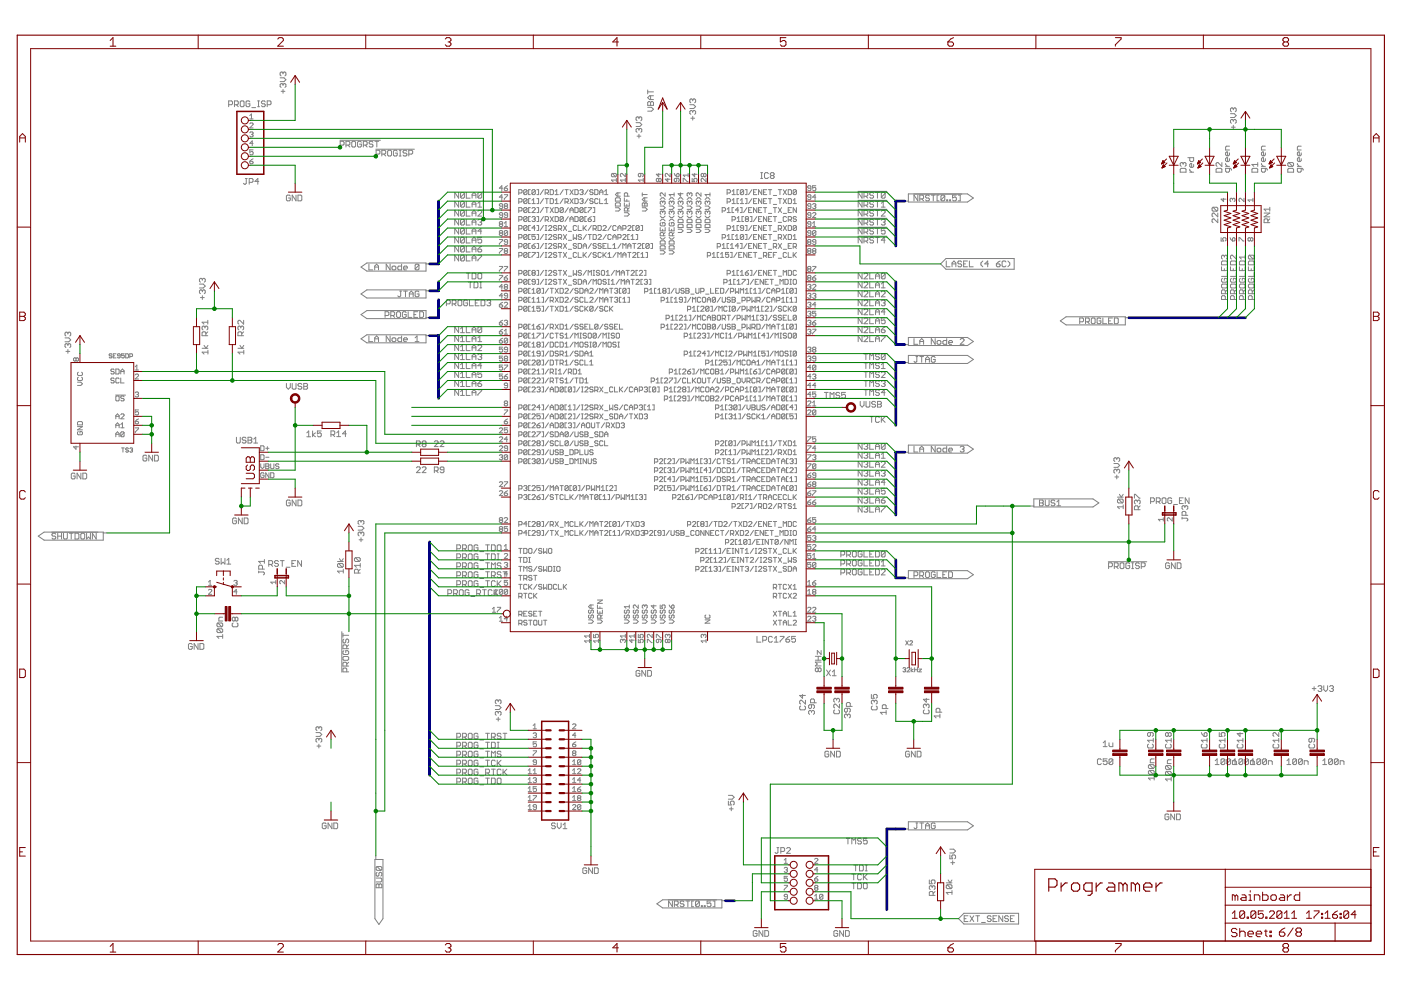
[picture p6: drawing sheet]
<svg xmlns="http://www.w3.org/2000/svg" width="420mm" height="297mm" viewBox="0 0 420 297" stroke-linecap="round" stroke-linejoin="round" font-family="sans-serif">
<g fill="#808080" stroke="#808080" stroke-width=".3">
<path d="M110.6 100.7v1.7z"/>
<path d="M110.6 102.4h1.2z"/>
<path d="M112.4 101.3v1.1z"/>
<path d="M112.4 101.3l.5-.6z"/>
<path d="M112.9 100.7l.6 .6z"/>
<path d="M113.5 101.3v1.1z"/>
<path d="M112.4 101.6h1.1z"/>
<path d="M115.8 100.7v1.7z"/>
<path d="M115.8 100.7l1.2 1.7z"/>
<path d="M117 100.7v1.7z"/>
<path d="M117.9 102.4h.5z"/>
<path d="M118.4 102.4l.3-.3z"/>
<path d="M118.7 101.6v.5z"/>
<path d="M118.4 101.3l.3 .3z"/>
<path d="M117.9 101.3h.5z"/>
<path d="M117.9 101.3l-.3 .3z"/>
<path d="M117.6 101.6v.5z"/>
<path d="M117.6 102.1l.3 .3z"/>
<path d="M120.4 100.7v1.7z"/>
<path d="M119.6 102.4h.8z"/>
<path d="M119.3 102.1l.3 .3z"/>
<path d="M119.3 101.6v.5z"/>
<path d="M119.6 101.3l-.3 .3z"/>
<path d="M119.6 101.3h.8z"/>
<path d="M121.3 102.4h.6z"/>
<path d="M121 102.1l.3 .3z"/>
<path d="M121 101.6v.5z"/>
<path d="M121 101.6l.3-.3z"/>
<path d="M121.3 101.3h.6z"/>
<path d="M121.9 101.3l.3 .3z"/>
<path d="M122.2 101.6v.2z"/>
<path d="M121 101.8h1.2z"/>
<path d="M124.5 101.3l.6-.6z"/>
<path d="M125.1 100.7v1.7z"/>
<path d="M124.5 102.4h1.1z"/>
<path d="M119.3 88.7l.3 .3z"/>
<path d="M119.6 89h.3z"/>
<path d="M119.9 89l.3-.3z"/>
<path d="M120.2 87.2v1.5z"/>
<path d="M119.9 87.2h.5z"/>
<path d="M121.6 87.2v1.8z"/>
<path d="M121 87.2h1.2z"/>
<path d="M122.8 87.8v1.2z"/>
<path d="M122.8 87.8l.5-.6z"/>
<path d="M123.3 87.2l.6 .6z"/>
<path d="M123.9 87.8v1.2z"/>
<path d="M122.8 88.1h1.1z"/>
<path d="M125.3 87.2l.3 .3z"/>
<path d="M124.8 87.2h.5z"/>
<path d="M124.5 87.5l.3-.3z"/>
<path d="M124.5 87.5v1.2z"/>
<path d="M124.5 88.7l.3 .3z"/>
<path d="M124.8 89h.5z"/>
<path d="M125.3 89l.3-.3z"/>
<path d="M125.6 88.1v.6z"/>
<path d="M125.1 88.1h.5z"/>
<path d="M110.6 79.2v1.7z"/>
<path d="M110.6 80.9h1.2z"/>
<path d="M112.4 79.8v1.1z"/>
<path d="M112.4 79.8l.5-.6z"/>
<path d="M112.9 79.2l.6 .6z"/>
<path d="M113.5 79.8v1.1z"/>
<path d="M112.4 80.1h1.1z"/>
<path d="M115.8 79.2v1.7z"/>
<path d="M115.8 79.2l1.2 1.7z"/>
<path d="M117 79.2v1.7z"/>
<path d="M117.9 80.9h.5z"/>
<path d="M118.4 80.9l.3-.3z"/>
<path d="M118.7 80.1v.5z"/>
<path d="M118.4 79.8l.3 .3z"/>
<path d="M117.9 79.8h.5z"/>
<path d="M117.9 79.8l-.3 .3z"/>
<path d="M117.6 80.1v.5z"/>
<path d="M117.6 80.6l.3 .3z"/>
<path d="M120.4 79.2v1.7z"/>
<path d="M119.6 80.9h.8z"/>
<path d="M119.3 80.6l.3 .3z"/>
<path d="M119.3 80.1v.5z"/>
<path d="M119.3 80.1l.3-.3z"/>
<path d="M119.6 79.8h.8z"/>
<path d="M121.3 80.9h.6z"/>
<path d="M121 80.6l.3 .3z"/>
<path d="M121 80.1v.5z"/>
<path d="M121 80.1l.3-.3z"/>
<path d="M121.3 79.8h.6z"/>
<path d="M121.9 79.8l.3 .3z"/>
<path d="M122.2 80.1v.2z"/>
<path d="M121 80.3h1.2z"/>
<path d="M124.5 79.5v1.1z"/>
<path d="M124.5 79.5l.3-.3z"/>
<path d="M124.8 79.2h.5z"/>
<path d="M125.3 79.2l.3 .3z"/>
<path d="M125.6 79.5v1.1z"/>
<path d="M125.3 80.9l.3-.3z"/>
<path d="M124.8 80.9h.5z"/>
<path d="M124.5 80.6l.3 .3z"/>
<path d="M125.6 79.5l-1.1 1.1z"/>
<path d="M274.1 133.8v1.7z"/>
<path d="M274.1 135.5h1.2z"/>
<path d="M275.8 134.3v1.2z"/>
<path d="M276.4 133.8l-.6 .5z"/>
<path d="M276.4 133.8l.6 .5z"/>
<path d="M277 134.3v1.2z"/>
<path d="M275.8 134.6h1.2z"/>
<path d="M279.3 133.8v1.7z"/>
<path d="M279.3 133.8l1.2 1.7z"/>
<path d="M280.5 133.8v1.7z"/>
<path d="M281.3 135.5h.6z"/>
<path d="M282.2 135.2l-.3 .3z"/>
<path d="M282.2 134.6v.6z"/>
<path d="M281.9 134.3l.3 .3z"/>
<path d="M281.3 134.3h.6z"/>
<path d="M281.3 134.3l-.3 .3z"/>
<path d="M281 134.6v.6z"/>
<path d="M281 135.2l.3 .3z"/>
<path d="M283.9 133.8v1.7z"/>
<path d="M283.1 135.5h.8z"/>
<path d="M282.8 135.2l.3 .3z"/>
<path d="M282.8 134.6v.6z"/>
<path d="M282.8 134.6l.3-.3z"/>
<path d="M283.1 134.3h.8z"/>
<path d="M284.8 135.5h.6z"/>
<path d="M284.5 135.2l.3 .3z"/>
<path d="M284.5 134.6v.6z"/>
<path d="M284.5 134.6l.3-.3z"/>
<path d="M284.8 134.3h.6z"/>
<path d="M285.4 134.3l.2 .3z"/>
<path d="M285.6 134.6v.3z"/>
<path d="M284.5 134.9h1.1z"/>
<path d="M288.2 133.8l-.2 .2z"/>
<path d="M288.2 133.8h.6z"/>
<path d="M288.8 133.8l.3 .2z"/>
<path d="M289.1 134v.3z"/>
<path d="M289.1 134.3l-.3 .3z"/>
<path d="M288.5 134.6h.3z"/>
<path d="M288.8 134.6l.3 .3z"/>
<path d="M289.1 134.9v.3z"/>
<path d="M289.1 135.2l-.3 .3z"/>
<path d="M288.2 135.5h.6z"/>
<path d="M288 135.2l.2 .3z"/>
<path d="M274.1 101.5v1.7z"/>
<path d="M274.1 103.2h1.2z"/>
<path d="M275.8 102.1v1.1z"/>
<path d="M275.8 102.1l.6-.6z"/>
<path d="M276.4 101.5l.6 .6z"/>
<path d="M277 102.1v1.1z"/>
<path d="M275.8 102.4h1.2z"/>
<path d="M279.3 101.5v1.7z"/>
<path d="M279.3 101.5l1.2 1.7z"/>
<path d="M280.5 101.5v1.7z"/>
<path d="M281.3 103.2h.6z"/>
<path d="M281.9 103.2l.3-.3z"/>
<path d="M282.2 102.4v.5z"/>
<path d="M281.9 102.1l.3 .3z"/>
<path d="M281.3 102.1h.6z"/>
<path d="M281.3 102.1l-.3 .3z"/>
<path d="M281 102.4v.5z"/>
<path d="M281 102.9l.3 .3z"/>
<path d="M283.9 101.5v1.7z"/>
<path d="M283.1 103.2h.8z"/>
<path d="M282.8 102.9l.3 .3z"/>
<path d="M282.8 102.4v.5z"/>
<path d="M282.8 102.4l.3-.3z"/>
<path d="M283.1 102.1h.8z"/>
<path d="M284.8 103.2h.6z"/>
<path d="M284.5 102.9l.3 .3z"/>
<path d="M284.5 102.4v.5z"/>
<path d="M284.5 102.4l.3-.3z"/>
<path d="M284.8 102.1h.6z"/>
<path d="M285.4 102.1l.2 .3z"/>
<path d="M285.6 102.4v.2z"/>
<path d="M284.5 102.6h1.1z"/>
<path d="M288 103.2h1.1z"/>
<path d="M289.1 102.1l-1.1 1.1z"/>
<path d="M289.1 101.8v.3z"/>
<path d="M288.8 101.5l.3 .3z"/>
<path d="M288.2 101.5h.6z"/>
<path d="M288.2 101.5l-.2 .3z"/>
<path d="M274.1 108.3l.3 .3z"/>
<path d="M274.4 108.6h.3z"/>
<path d="M274.7 108.6l.3-.3z"/>
<path d="M275 106.9v1.4z"/>
<path d="M274.7 106.9h.6z"/>
<path d="M276.4 106.9v1.7z"/>
<path d="M275.8 106.9h1.2z"/>
<path d="M277.6 107.4v1.2z"/>
<path d="M277.6 107.4l.6-.5z"/>
<path d="M278.2 106.9l.5 .5z"/>
<path d="M278.7 107.4v1.2z"/>
<path d="M277.6 107.7h1.1z"/>
<path d="M280.2 106.9l.3 .3z"/>
<path d="M279.6 106.9h.6z"/>
<path d="M279.6 106.9l-.3 .3z"/>
<path d="M279.3 107.2v1.1z"/>
<path d="M279.3 108.3l.3 .3z"/>
<path d="M279.6 108.6h.6z"/>
<path d="M280.2 108.6l.3-.3z"/>
<path d="M280.5 107.7v.6z"/>
<path d="M279.9 107.7h.6z"/>
<path d="M115.5 93.4v1.7z"/>
<path d="M115.5 93.4h.8z"/>
<path d="M116.3 93.4l.3 .3z"/>
<path d="M116.6 93.7v.6z"/>
<path d="M116.3 94.6l.3-.3z"/>
<path d="M115.5 94.6h.8z"/>
<path d="M117.2 93.4v1.7z"/>
<path d="M117.2 93.4h.9z"/>
<path d="M118.1 93.4l.3 .3z"/>
<path d="M118.4 93.7v.6z"/>
<path d="M118.1 94.6l.3-.3z"/>
<path d="M117.2 94.6h.9z"/>
<path d="M117.8 94.6l.6 .5z"/>
<path d="M119.2 93.4h.6z"/>
<path d="M119.2 93.4l-.3 .3z"/>
<path d="M118.9 93.7v1.2z"/>
<path d="M118.9 94.9l.3 .2z"/>
<path d="M119.2 95.1h.6z"/>
<path d="M119.8 95.1l.3-.2z"/>
<path d="M120.1 93.7v1.2z"/>
<path d="M119.8 93.4l.3 .3z"/>
<path d="M121.5 93.4l.3 .3z"/>
<path d="M121 93.4h.5z"/>
<path d="M121 93.4l-.3 .3z"/>
<path d="M120.7 93.7v1.2z"/>
<path d="M120.7 94.9l.3 .2z"/>
<path d="M121 95.1h.5z"/>
<path d="M121.5 95.1l.3-.2z"/>
<path d="M121.8 94.3v.6z"/>
<path d="M121.2 94.3h.6z"/>
<path d="M122.4 93.4v1.7z"/>
<path d="M122.4 95.1h1.1z"/>
<path d="M124.1 93.4h1.2z"/>
<path d="M124.1 93.4v1.7z"/>
<path d="M124.1 95.1h1.2z"/>
<path d="M124.1 94.3h.6z"/>
<path d="M125.9 93.4v1.7z"/>
<path d="M125.9 95.1h.8z"/>
<path d="M126.7 95.1l.3-.2z"/>
<path d="M127 93.7v1.2z"/>
<path d="M126.7 93.4l.3 .3z"/>
<path d="M125.9 93.4h.8z"/>
<path d="M274.1 171.4v1.7z"/>
<path d="M274.1 171.4h.9z"/>
<path d="M275 171.4l.3 .3z"/>
<path d="M275.3 171.7v.6z"/>
<path d="M275.3 172.3l-.3 .3z"/>
<path d="M274.1 172.6h.9z"/>
<path d="M275.8 171.4v1.7z"/>
<path d="M275.8 171.4h.9z"/>
<path d="M276.7 171.4l.3 .3z"/>
<path d="M277 171.7v.6z"/>
<path d="M277 172.3l-.3 .3z"/>
<path d="M275.8 172.6h.9z"/>
<path d="M276.4 172.6l.6 .5z"/>
<path d="M277.9 171.4h.5z"/>
<path d="M277.9 171.4l-.3 .3z"/>
<path d="M277.6 171.7v1.1z"/>
<path d="M277.6 172.8l.3 .3z"/>
<path d="M277.9 173.1h.5z"/>
<path d="M278.4 173.1l.3-.3z"/>
<path d="M278.7 171.7v1.1z"/>
<path d="M278.4 171.4l.3 .3z"/>
<path d="M280.2 171.4l.3 .3z"/>
<path d="M279.6 171.4h.6z"/>
<path d="M279.6 171.4l-.3 .3z"/>
<path d="M279.3 171.7v1.1z"/>
<path d="M279.3 172.8l.3 .3z"/>
<path d="M279.6 173.1h.6z"/>
<path d="M280.2 173.1l.3-.3z"/>
<path d="M280.5 172.3v.5z"/>
<path d="M279.9 172.3h.6z"/>
<path d="M281 171.4v1.7z"/>
<path d="M281 173.1h1.2z"/>
<path d="M282.8 171.4h1.1z"/>
<path d="M282.8 171.4v1.7z"/>
<path d="M282.8 173.1h1.1z"/>
<path d="M282.8 172.3h.5z"/>
<path d="M284.5 171.4v1.7z"/>
<path d="M284.5 173.1h.9z"/>
<path d="M285.6 172.8l-.2 .3z"/>
<path d="M285.6 171.7v1.1z"/>
<path d="M285.4 171.4l.2 .3z"/>
<path d="M284.5 171.4h.9z"/>
<path d="M323.8 95.3v1.7z"/>
<path d="M323.8 95.3h.9z"/>
<path d="M324.7 95.3l.3 .3z"/>
<path d="M325 95.6v.6z"/>
<path d="M325 96.2l-.3 .3z"/>
<path d="M323.8 96.5h.9z"/>
<path d="M325.5 95.3v1.7z"/>
<path d="M325.5 95.3h.9z"/>
<path d="M326.4 95.3l.3 .3z"/>
<path d="M326.7 95.6v.6z"/>
<path d="M326.7 96.2l-.3 .3z"/>
<path d="M325.5 96.5h.9z"/>
<path d="M326.1 96.5l.6 .5z"/>
<path d="M327.6 95.3h.5z"/>
<path d="M327.6 95.3l-.3 .3z"/>
<path d="M327.3 95.6v1.2z"/>
<path d="M327.3 96.8l.3 .2z"/>
<path d="M327.6 97h.5z"/>
<path d="M328.1 97l.3-.2z"/>
<path d="M328.4 95.6v1.2z"/>
<path d="M328.1 95.3l.3 .3z"/>
<path d="M329.9 95.3l.3 .3z"/>
<path d="M329.3 95.3h.6z"/>
<path d="M329.3 95.3l-.3 .3z"/>
<path d="M329 95.6v1.2z"/>
<path d="M329 96.8l.3 .2z"/>
<path d="M329.3 97h.6z"/>
<path d="M329.9 97l.3-.2z"/>
<path d="M330.2 96.2v.6z"/>
<path d="M329.6 96.2h.6z"/>
<path d="M330.8 95.3v1.7z"/>
<path d="M330.8 97h1.1z"/>
<path d="M332.5 95.3h1.1z"/>
<path d="M332.5 95.3v1.7z"/>
<path d="M332.5 97h1.1z"/>
<path d="M332.5 96.2h.6z"/>
<path d="M334.2 95.3v1.7z"/>
<path d="M334.2 97h.9z"/>
<path d="M335.1 97l.3-.2z"/>
<path d="M335.4 95.6v1.2z"/>
<path d="M335.1 95.3l.3 .3z"/>
<path d="M334.2 95.3h.9z"/>
<path d="M274.1 248.1l.3 .3z"/>
<path d="M274.4 248.4h.3z"/>
<path d="M275 248.1l-.3 .3z"/>
<path d="M275 246.7v1.4z"/>
<path d="M274.7 246.7h.6z"/>
<path d="M276.4 246.7v1.7z"/>
<path d="M275.8 246.7h1.2z"/>
<path d="M277.6 247.2v1.2z"/>
<path d="M277.6 247.2l.6-.5z"/>
<path d="M278.2 246.7l.5 .5z"/>
<path d="M278.7 247.2v1.2z"/>
<path d="M277.6 247.5h1.1z"/>
<path d="M280.2 246.7l.3 .3z"/>
<path d="M279.6 246.7h.6z"/>
<path d="M279.3 247l.3-.3z"/>
<path d="M279.3 247v1.1z"/>
<path d="M279.3 248.1l.3 .3z"/>
<path d="M279.6 248.4h.6z"/>
<path d="M280.2 248.4l.3-.3z"/>
<path d="M280.5 247.5v.6z"/>
<path d="M279.9 247.5h.6z"/>
<path d="M244.5 201.1l.3 .2z"/>
<path d="M244.5 200.5v.6z"/>
<path d="M244.5 200.5l.3-.3z"/>
<path d="M244.8 200.2h.3z"/>
<path d="M245.1 200.2l.3 .3z"/>
<path d="M245.4 200.5l.3-.3z"/>
<path d="M245.7 200.2h.3z"/>
<path d="M246 200.2l.3 .3z"/>
<path d="M246.3 200.5v.6z"/>
<path d="M246 201.3l.3-.2z"/>
<path d="M245.7 201.3h.3z"/>
<path d="M245.4 201.1l.3 .2z"/>
<path d="M245.4 201.1l-.3 .2z"/>
<path d="M244.8 201.3h.3z"/>
<path d="M245.4 200.5v.6z"/>
<path d="M244.5 199.6h1.8z"/>
<path d="M244.5 199.6l.6-.6z"/>
<path d="M244.5 198.5l.6 .5z"/>
<path d="M244.5 198.5h1.8z"/>
<path d="M244.5 197.9h1.8z"/>
<path d="M245.4 196.7v1.2z"/>
<path d="M244.5 196.7h1.8z"/>
<path d="M245.1 195v1.2z"/>
<path d="M245.1 195l1.2 1.2z"/>
<path d="M246.3 195v1.2z"/>
<path d="M390.8 50.7v.3z"/>
<path d="M390.5 50.5l.3 .2z"/>
<path d="M389.1 50.5h1.4z"/>
<path d="M389.1 50.5v.8z"/>
<path d="M389.1 51.3l.3 .3z"/>
<path d="M389.4 51.6h.5z"/>
<path d="M389.9 51.6l.3-.3z"/>
<path d="M390.2 50.5v.8z"/>
<path d="M389.1 49.9h1.1z"/>
<path d="M389.1 49.3l.6 .6z"/>
<path d="M389.1 49v.3z"/>
<path d="M390.2 47.6v.5z"/>
<path d="M389.9 48.4l.3-.3z"/>
<path d="M389.4 48.4h.5z"/>
<path d="M389.1 48.1l.3 .3z"/>
<path d="M389.1 47.6v.5z"/>
<path d="M389.4 47.3l-.3 .3z"/>
<path d="M389.4 47.3h.3z"/>
<path d="M389.7 47.3v1.1z"/>
<path d="M390.2 45.8v.6z"/>
<path d="M390.2 46.4l-.3 .3z"/>
<path d="M389.4 46.7h.5z"/>
<path d="M389.1 46.4l.3 .3z"/>
<path d="M389.1 45.8v.6z"/>
<path d="M389.1 45.8l.3-.2z"/>
<path d="M389.4 45.6h.3z"/>
<path d="M389.7 45.6v1.1z"/>
<path d="M389.1 45h1.1z"/>
<path d="M389.1 44.1v.9z"/>
<path d="M389.1 44.1l.3-.3z"/>
<path d="M389.4 43.8h.8z"/>
<path d="M369.3 50.7v.3z"/>
<path d="M369 50.5l.3 .2z"/>
<path d="M367.6 50.5h1.4z"/>
<path d="M367.6 50.5v.8z"/>
<path d="M367.6 51.3l.3 .3z"/>
<path d="M367.9 51.6h.5z"/>
<path d="M368.4 51.6l.3-.3z"/>
<path d="M368.7 50.5v.8z"/>
<path d="M367.6 49.9h1.1z"/>
<path d="M367.6 49.3l.6 .6z"/>
<path d="M367.6 49v.3z"/>
<path d="M368.7 47.6v.5z"/>
<path d="M368.4 48.4l.3-.3z"/>
<path d="M367.9 48.4h.5z"/>
<path d="M367.6 48.1l.3 .3z"/>
<path d="M367.6 47.6v.5z"/>
<path d="M367.6 47.6l.3-.3z"/>
<path d="M367.9 47.3h.3z"/>
<path d="M368.2 47.3v1.1z"/>
<path d="M368.7 45.8v.6z"/>
<path d="M368.7 46.4l-.3 .3z"/>
<path d="M367.9 46.7h.5z"/>
<path d="M367.6 46.4l.3 .3z"/>
<path d="M367.6 45.8v.6z"/>
<path d="M367.6 45.8l.3-.2z"/>
<path d="M367.9 45.6h.3z"/>
<path d="M368.2 45.6v1.1z"/>
<path d="M367.6 45h1.1z"/>
<path d="M367.6 44.1v.9z"/>
<path d="M367.6 44.1l.3-.3z"/>
<path d="M367.9 43.8h.8z"/>
<path d="M253.3 214.9l.3 .3z"/>
<path d="M253.3 214.3v.6z"/>
<path d="M253.3 214.3l.3-.3z"/>
<path d="M253.6 214h.2z"/>
<path d="M253.8 214l.3 .3z"/>
<path d="M254.1 214.3v.3z"/>
<path d="M254.1 214.3l.3-.3z"/>
<path d="M254.4 214h.3z"/>
<path d="M254.7 214l.3 .3z"/>
<path d="M255 214.3v.6z"/>
<path d="M254.7 215.2l.3-.3z"/>
<path d="M254.7 213.5l.3-.3z"/>
<path d="M255 212.6v.6z"/>
<path d="M254.7 212.3l.3 .3z"/>
<path d="M253.6 212.3h1.1z"/>
<path d="M253.6 212.3l-.3 .3z"/>
<path d="M253.3 212.6v.6z"/>
<path d="M253.3 213.2l.3 .3z"/>
<path d="M253.6 213.5h.2z"/>
<path d="M253.8 213.5l.3-.3z"/>
<path d="M254.1 212.3v.9z"/>
<path d="M253.8 211.7h1.8z"/>
<path d="M253.8 210.9v.8z"/>
<path d="M254.1 210.6l-.3 .3z"/>
<path d="M254.1 210.6h.6z"/>
<path d="M254.7 210.6l.3 .3z"/>
<path d="M255 210.9v.8z"/>
<path d="M242.5 213.8l.3 .3z"/>
<path d="M242.5 213.3v.5z"/>
<path d="M242.5 213.3l.3-.3z"/>
<path d="M242.8 213h.3z"/>
<path d="M243.1 213l.3 .3z"/>
<path d="M243.4 213.3v.2z"/>
<path d="M243.6 213l-.2 .3z"/>
<path d="M243.6 213h.3z"/>
<path d="M243.9 213l.3 .3z"/>
<path d="M244.2 213.3v.5z"/>
<path d="M243.9 214.1l.3-.3z"/>
<path d="M243.9 212.4l.3-.3z"/>
<path d="M244.2 211.5v.6z"/>
<path d="M243.9 211.2l.3 .3z"/>
<path d="M242.8 211.2h1.1z"/>
<path d="M242.5 211.5l.3-.3z"/>
<path d="M242.5 211.5v.6z"/>
<path d="M242.5 212.1l.3 .3z"/>
<path d="M242.8 212.4h.3z"/>
<path d="M243.1 212.4l.3-.3z"/>
<path d="M243.4 211.2v.9z"/>
<path d="M243.1 210.7h1.7z"/>
<path d="M243.1 209.8v.9z"/>
<path d="M243.1 209.8l.3-.3z"/>
<path d="M243.4 209.5h.5z"/>
<path d="M243.9 209.5l.3 .3z"/>
<path d="M244.2 209.8v.9z"/>
<path d="M335.1 151.9l.6 .6z"/>
<path d="M335.1 151.9h1.7z"/>
<path d="M336.8 151.3v1.2z"/>
<path d="M335.4 150.7h1.2z"/>
<path d="M335.1 150.5l.3 .2z"/>
<path d="M335.1 149.9v.6z"/>
<path d="M335.1 149.9l.3-.3z"/>
<path d="M335.4 149.6h1.2z"/>
<path d="M336.6 149.6l.2 .3z"/>
<path d="M336.8 149.9v.6z"/>
<path d="M336.8 150.5l-.2 .2z"/>
<path d="M335.4 149.6l1.2 1.1z"/>
<path d="M335.1 149h1.7z"/>
<path d="M336.8 148.2l-.5 .8z"/>
<path d="M335.7 148.2l.6 .8z"/>
<path d="M350.4 168.7l.3 .3z"/>
<path d="M349.8 168.7h.6z"/>
<path d="M349.8 168.7l-.2 .3z"/>
<path d="M349.6 169v1.1z"/>
<path d="M349.6 170.1l.2 .3z"/>
<path d="M349.8 170.4h.6z"/>
<path d="M350.4 170.4l.3-.3z"/>
<path d="M350.7 169.6v.5z"/>
<path d="M350.1 169.6h.6z"/>
<path d="M351.3 168.7v1.7z"/>
<path d="M351.3 168.7l1.1 1.7z"/>
<path d="M352.4 168.7v1.7z"/>
<path d="M353 168.7v1.7z"/>
<path d="M353 170.4h.9z"/>
<path d="M353.9 170.4l.3-.3z"/>
<path d="M354.2 169v1.1z"/>
<path d="M353.9 168.7l.3 .3z"/>
<path d="M353 168.7h.9z"/>
<path d="M248.3 225.2l.2 .2z"/>
<path d="M247.7 225.2h.6z"/>
<path d="M247.4 225.4l.3-.2z"/>
<path d="M247.4 225.4v1.2z"/>
<path d="M247.4 226.6l.3 .3z"/>
<path d="M247.7 226.9h.6z"/>
<path d="M248.5 226.6l-.2 .3z"/>
<path d="M248.5 226v.6z"/>
<path d="M248 226h.5z"/>
<path d="M249.1 225.2v1.7z"/>
<path d="M249.1 225.2l1.2 1.7z"/>
<path d="M250.3 225.2v1.7z"/>
<path d="M250.9 225.2v1.7z"/>
<path d="M250.9 226.9h.8z"/>
<path d="M251.7 226.9l.3-.3z"/>
<path d="M252 225.4v1.2z"/>
<path d="M251.7 225.2l.3 .2z"/>
<path d="M250.9 225.2h.8z"/>
<path d="M97.5 246.7l.3 .3z"/>
<path d="M96.9 246.7h.6z"/>
<path d="M96.6 247l.3-.3z"/>
<path d="M96.6 247v1.1z"/>
<path d="M96.6 248.1l.3 .3z"/>
<path d="M96.9 248.4h.6z"/>
<path d="M97.5 248.4l.3-.3z"/>
<path d="M97.8 247.5v.6z"/>
<path d="M97.2 247.5h.6z"/>
<path d="M98.4 246.7v1.7z"/>
<path d="M98.4 246.7l1.1 1.7z"/>
<path d="M99.5 246.7v1.7z"/>
<path d="M100.1 246.7v1.7z"/>
<path d="M100.1 248.4h.9z"/>
<path d="M101.3 248.1l-.3 .3z"/>
<path d="M101.3 247v1.1z"/>
<path d="M101 246.7l.3 .3z"/>
<path d="M100.1 246.7h.9z"/>
<path d="M380 50.7v.3z"/>
<path d="M379.8 50.5l.2 .2z"/>
<path d="M378.3 50.5h1.5z"/>
<path d="M378.3 50.5v.8z"/>
<path d="M378.3 51.3l.3 .3z"/>
<path d="M378.6 51.6h.6z"/>
<path d="M379.2 51.6l.3-.3z"/>
<path d="M379.5 50.5v.8z"/>
<path d="M378.3 49.9h1.2z"/>
<path d="M378.3 49.3l.6 .6z"/>
<path d="M378.3 49v.3z"/>
<path d="M379.5 47.6v.5z"/>
<path d="M379.2 48.4l.3-.3z"/>
<path d="M378.6 48.4h.6z"/>
<path d="M378.3 48.1l.3 .3z"/>
<path d="M378.3 47.6v.5z"/>
<path d="M378.3 47.6l.3-.3z"/>
<path d="M378.6 47.3h.3z"/>
<path d="M378.9 47.3v1.1z"/>
<path d="M379.5 45.8v.6z"/>
<path d="M379.5 46.4l-.3 .3z"/>
<path d="M378.6 46.7h.6z"/>
<path d="M378.3 46.4l.3 .3z"/>
<path d="M378.3 45.8v.6z"/>
<path d="M378.3 45.8l.3-.2z"/>
<path d="M378.6 45.6h.3z"/>
<path d="M378.9 45.6v1.1z"/>
<path d="M378.3 45h1.2z"/>
<path d="M378.3 44.1v.9z"/>
<path d="M378.3 44.1l.3-.3z"/>
<path d="M378.6 43.8h.9z"/>
<path d="M130.3 133.9h1.1z"/>
<path d="M130.3 133.9l1.1-1.2z"/>
<path d="M131.4 132.4v.3z"/>
<path d="M131.1 132.1l.3 .3z"/>
<path d="M130.6 132.1h.5z"/>
<path d="M130.6 132.1l-.3 .3z"/>
<path d="M132 133.9h1.1z"/>
<path d="M132 133.9l1.1-1.2z"/>
<path d="M133.1 132.4v.3z"/>
<path d="M132.9 132.1l.2 .3z"/>
<path d="M132.3 132.1h.6z"/>
<path d="M132.3 132.1l-.3 .3z"/>
<path d="M124.9 141.7h1.1z"/>
<path d="M126 140.5l-1.1 1.2z"/>
<path d="M126 140.2v.3z"/>
<path d="M125.8 139.9l.2 .3z"/>
<path d="M125.2 139.9h.6z"/>
<path d="M125.2 139.9l-.3 .3z"/>
<path d="M126.6 141.7h1.2z"/>
<path d="M127.8 140.5l-1.2 1.2z"/>
<path d="M127.8 140.2v.3z"/>
<path d="M127.5 139.9l.3 .3z"/>
<path d="M126.9 139.9h.6z"/>
<path d="M126.9 139.9l-.3 .3z"/>
<path d="M345.1 149.2v1.7z"/>
<path d="M345.1 149.2h.8z"/>
<path d="M345.9 149.2l.3 .3z"/>
<path d="M346.2 149.5v.6z"/>
<path d="M346.2 150.1l-.3 .3z"/>
<path d="M345.1 150.4h.8z"/>
<path d="M346.8 149.2v1.7z"/>
<path d="M346.8 149.2h.8z"/>
<path d="M347.6 149.2l.3 .3z"/>
<path d="M347.9 149.5v.6z"/>
<path d="M347.9 150.1l-.3 .3z"/>
<path d="M346.8 150.4h.8z"/>
<path d="M347.4 150.4l.5 .5z"/>
<path d="M348.8 149.2h.6z"/>
<path d="M348.5 149.5l.3-.3z"/>
<path d="M348.5 149.5v1.1z"/>
<path d="M348.5 150.6l.3 .3z"/>
<path d="M348.8 150.9h.6z"/>
<path d="M349.4 150.9l.3-.3z"/>
<path d="M349.7 149.5v1.1z"/>
<path d="M349.4 149.2l.3 .3z"/>
<path d="M351.1 149.2l.3 .3z"/>
<path d="M350.5 149.2h.6z"/>
<path d="M350.2 149.5l.3-.3z"/>
<path d="M350.2 149.5v1.1z"/>
<path d="M350.2 150.6l.3 .3z"/>
<path d="M350.5 150.9h.6z"/>
<path d="M351.4 150.6l-.3 .3z"/>
<path d="M351.4 150.1v.5z"/>
<path d="M350.8 150.1h.6z"/>
<path d="M352 151.2h1.1z"/>
<path d="M353.7 149.2h1.2z"/>
<path d="M353.7 149.2v1.7z"/>
<path d="M353.7 150.9h1.2z"/>
<path d="M353.7 150.1h.6z"/>
<path d="M355.5 149.2v1.7z"/>
<path d="M355.5 149.2l1.1 1.7z"/>
<path d="M356.6 149.2v1.7z"/>
<path d="M334.9 142.4v1.2z"/>
<path d="M334.3 143h1.2z"/>
<path d="M334.1 141.5l.2 .3z"/>
<path d="M334.1 140.9v.6z"/>
<path d="M334.1 140.9l.2-.2z"/>
<path d="M334.3 140.7h.3z"/>
<path d="M334.6 140.7l.3 .2z"/>
<path d="M334.9 140.9v.3z"/>
<path d="M334.9 140.9l.3-.2z"/>
<path d="M335.2 140.7h.3z"/>
<path d="M335.5 140.7l.3 .2z"/>
<path d="M335.8 140.9v.6z"/>
<path d="M335.8 141.5l-.3 .3z"/>
<path d="M334.1 140.1h1.1z"/>
<path d="M335.2 140.1l.6-.6z"/>
<path d="M335.2 138.9l.6 .6z"/>
<path d="M334.1 138.9h1.1z"/>
<path d="M334.1 138l.2 .3z"/>
<path d="M334.1 137.5v.5z"/>
<path d="M334.1 137.5l.2-.3z"/>
<path d="M334.3 137.2h.3z"/>
<path d="M334.6 137.2l.3 .3z"/>
<path d="M334.9 137.5v.3z"/>
<path d="M334.9 137.5l.3-.3z"/>
<path d="M335.2 137.2h.3z"/>
<path d="M335.5 137.2l.3 .3z"/>
<path d="M335.8 137.5v.5z"/>
<path d="M335.8 138l-.3 .3z"/>
<path d="M68.6 30.2v1.8z"/>
<path d="M68.6 30.2h.8z"/>
<path d="M69.4 30.2l.3 .3z"/>
<path d="M69.7 30.5v.6z"/>
<path d="M69.7 31.1l-.3 .3z"/>
<path d="M68.6 31.4h.8z"/>
<path d="M70.3 30.2v1.8z"/>
<path d="M70.3 30.2h.9z"/>
<path d="M71.2 30.2l.3 .3z"/>
<path d="M71.5 30.5v.6z"/>
<path d="M71.5 31.1l-.3 .3z"/>
<path d="M70.3 31.4h.9z"/>
<path d="M70.9 31.4l.6 .6z"/>
<path d="M72.3 30.2h.6z"/>
<path d="M72.3 30.2l-.2 .3z"/>
<path d="M72.1 30.5v1.2z"/>
<path d="M72.1 31.7l.2 .3z"/>
<path d="M72.3 32h.6z"/>
<path d="M73.2 31.7l-.3 .3z"/>
<path d="M73.2 30.5v1.2z"/>
<path d="M72.9 30.2l.3 .3z"/>
<path d="M74.6 30.2l.3 .3z"/>
<path d="M74.1 30.2h.5z"/>
<path d="M74.1 30.2l-.3 .3z"/>
<path d="M73.8 30.5v1.2z"/>
<path d="M73.8 31.7l.3 .3z"/>
<path d="M74.1 32h.5z"/>
<path d="M74.6 32l.3-.3z"/>
<path d="M74.9 31.1v.6z"/>
<path d="M74.4 31.1h.5z"/>
<path d="M75.5 32.3h1.2z"/>
<path d="M77.3 32h.5z"/>
<path d="M77.5 30.2v1.8z"/>
<path d="M77.3 30.2h.5z"/>
<path d="M79.3 30.2l.2 .3z"/>
<path d="M78.7 30.2h.6z"/>
<path d="M78.7 30.2l-.3 .3z"/>
<path d="M78.4 30.5v.3z"/>
<path d="M78.4 30.8l.3 .3z"/>
<path d="M78.7 31.1h.6z"/>
<path d="M79.3 31.1l.2 .3z"/>
<path d="M79.5 31.4v.3z"/>
<path d="M79.5 31.7l-.2 .3z"/>
<path d="M78.7 32h.6z"/>
<path d="M78.4 31.7l.3 .3z"/>
<path d="M80.1 30.2v1.8z"/>
<path d="M80.1 30.2h.9z"/>
<path d="M81 30.2l.3 .3z"/>
<path d="M81.3 30.5v.6z"/>
<path d="M81 31.4l.3-.3z"/>
<path d="M80.1 31.4h.9z"/>
<path d="M369.9 37.5v1.2z"/>
<path d="M369.3 38.1h1.1z"/>
<path d="M369 36.7l.3 .3z"/>
<path d="M369 36.1v.6z"/>
<path d="M369.3 35.8l-.3 .3z"/>
<path d="M369.3 35.8h.3z"/>
<path d="M369.6 35.8l.3 .3z"/>
<path d="M369.9 36.1v.3z"/>
<path d="M369.9 36.1l.3-.3z"/>
<path d="M370.2 35.8h.2z"/>
<path d="M370.4 35.8l.3 .3z"/>
<path d="M370.7 36.1v.6z"/>
<path d="M370.4 37l.3-.3z"/>
<path d="M369 35.2h1.2z"/>
<path d="M370.7 34.6l-.5 .6z"/>
<path d="M370.2 34.1l.5 .5z"/>
<path d="M369 34.1h1.2z"/>
<path d="M369 33.2l.3 .3z"/>
<path d="M369 32.6v.6z"/>
<path d="M369.3 32.3l-.3 .3z"/>
<path d="M369.3 32.3h.3z"/>
<path d="M369.6 32.3l.3 .3z"/>
<path d="M369.9 32.6v.3z"/>
<path d="M369.9 32.6l.3-.3z"/>
<path d="M370.2 32.3h.2z"/>
<path d="M370.4 32.3l.3 .3z"/>
<path d="M370.7 32.6v.6z"/>
<path d="M370.7 33.2l-.3 .3z"/>
<path d="M393.5 206.4h1.2z"/>
<path d="M394.1 205.8v1.2z"/>
<path d="M395.3 205.8l.3-.3z"/>
<path d="M395.6 205.5h.5z"/>
<path d="M396.1 205.5l.3 .3z"/>
<path d="M396.4 205.8v.3z"/>
<path d="M396.4 206.1l-.3 .3z"/>
<path d="M395.8 206.4h.3z"/>
<path d="M396.1 206.4l.3 .3z"/>
<path d="M396.4 206.7v.3z"/>
<path d="M396.4 207l-.3 .3z"/>
<path d="M395.6 207.3h.5z"/>
<path d="M395.3 207l.3 .3z"/>
<path d="M397 205.5v1.2z"/>
<path d="M397 206.7l.6 .6z"/>
<path d="M397.6 207.3l.5-.6z"/>
<path d="M398.1 205.5v1.2z"/>
<path d="M399 205.5l-.3 .3z"/>
<path d="M399 205.5h.6z"/>
<path d="M399.6 205.5l.3 .3z"/>
<path d="M399.9 205.8v.3z"/>
<path d="M399.9 206.1l-.3 .3z"/>
<path d="M399.3 206.4h.3z"/>
<path d="M399.6 206.4l.3 .3z"/>
<path d="M399.9 206.7v.3z"/>
<path d="M399.9 207l-.3 .3z"/>
<path d="M399 207.3h.6z"/>
<path d="M398.7 207l.3 .3z"/>
<path d="M108.3 161.2v1.2z"/>
<path d="M107.7 161.8h1.1z"/>
<path d="M107.4 160.3l.3 .3z"/>
<path d="M107.4 159.8v.5z"/>
<path d="M107.4 159.8l.3-.3z"/>
<path d="M107.7 159.5h.3z"/>
<path d="M108 159.5l.3 .3z"/>
<path d="M108.3 159.8v.3z"/>
<path d="M108.3 159.8l.3-.3z"/>
<path d="M108.6 159.5h.2z"/>
<path d="M108.8 159.5l.3 .3z"/>
<path d="M109.1 159.8v.5z"/>
<path d="M109.1 160.3l-.3 .3z"/>
<path d="M107.4 158.9h1.2z"/>
<path d="M108.6 158.9l.5-.6z"/>
<path d="M108.6 157.8l.5 .5z"/>
<path d="M107.4 157.8h1.2z"/>
<path d="M107.4 156.9l.3 .3z"/>
<path d="M107.4 156.3v.6z"/>
<path d="M107.4 156.3l.3-.3z"/>
<path d="M107.7 156h.3z"/>
<path d="M108 156l.3 .3z"/>
<path d="M108.3 156.3v.3z"/>
<path d="M108.3 156.3l.3-.3z"/>
<path d="M108.6 156h.2z"/>
<path d="M108.8 156l.3 .3z"/>
<path d="M109.1 156.3v.6z"/>
<path d="M108.8 157.2l.3-.3z"/>
<path d="M101.2 171.2l.6 .6z"/>
<path d="M101.2 171.2h1.8z"/>
<path d="M103 170.6v1.2z"/>
<path d="M101.5 170h1.2z"/>
<path d="M101.2 169.8l.3 .2z"/>
<path d="M101.2 169.2v.6z"/>
<path d="M101.2 169.2l.3-.3z"/>
<path d="M101.5 168.9h1.2z"/>
<path d="M102.7 168.9l.3 .3z"/>
<path d="M103 169.2v.6z"/>
<path d="M102.7 170l.3-.2z"/>
<path d="M101.5 168.9l1.2 1.1z"/>
<path d="M101.2 168.3h1.8z"/>
<path d="M103 167.4l-.6 .9z"/>
<path d="M101.8 167.4l.6 .9z"/>
<path d="M65.1 190.8l.5 .5z"/>
<path d="M65.1 190.8h1.7z"/>
<path d="M66.8 190.2v1.1z"/>
<path d="M65.3 189.6h1.2z"/>
<path d="M65.1 189.3l.2 .3z"/>
<path d="M65.1 188.7v.6z"/>
<path d="M65.3 188.5l-.2 .2z"/>
<path d="M65.3 188.5h1.2z"/>
<path d="M66.5 188.5l.3 .2z"/>
<path d="M66.8 188.7v.6z"/>
<path d="M66.8 189.3l-.3 .3z"/>
<path d="M65.3 188.5l1.2 1.1z"/>
<path d="M65.3 187.9h1.2z"/>
<path d="M65.1 187.6l.2 .3z"/>
<path d="M65.1 187v.6z"/>
<path d="M65.1 187l.2-.3z"/>
<path d="M65.3 186.7h1.2z"/>
<path d="M66.5 186.7l.3 .3z"/>
<path d="M66.8 187v.6z"/>
<path d="M66.8 187.6l-.3 .3z"/>
<path d="M65.3 186.7l1.2 1.2z"/>
<path d="M65.6 186.1h1.2z"/>
<path d="M65.6 185.3v.8z"/>
<path d="M65.6 185.3l.3-.3z"/>
<path d="M65.9 185h.9z"/>
<path d="M396.7 228l.6-.5z"/>
<path d="M397.3 227.5v1.7z"/>
<path d="M396.7 229.2h1.1z"/>
<path d="M398.4 227.7v1.2z"/>
<path d="M398.7 227.5l-.3 .2z"/>
<path d="M398.7 227.5h.6z"/>
<path d="M399.3 227.5l.3 .2z"/>
<path d="M399.6 227.7v1.2z"/>
<path d="M399.6 228.9l-.3 .3z"/>
<path d="M398.7 229.2h.6z"/>
<path d="M398.4 228.9l.3 .3z"/>
<path d="M398.4 228.9l1.2-1.2z"/>
<path d="M400.2 227.7v1.2z"/>
<path d="M400.2 227.7l.3-.2z"/>
<path d="M400.5 227.5h.5z"/>
<path d="M401 227.5l.3 .2z"/>
<path d="M401.3 227.7v1.2z"/>
<path d="M401.3 228.9l-.3 .3z"/>
<path d="M400.5 229.2h.5z"/>
<path d="M400.2 228.9l.3 .3z"/>
<path d="M400.2 228.9l1.1-1.2z"/>
<path d="M401.9 228v1.2z"/>
<path d="M401.9 228h.9z"/>
<path d="M402.8 228l.3 .3z"/>
<path d="M403.1 228.3v.9z"/>
<path d="M84.9 26.8v1.1z"/>
<path d="M84.3 27.4h1.1z"/>
<path d="M84 25.9l.3 .3z"/>
<path d="M84 25.4v.5z"/>
<path d="M84 25.4l.3-.3z"/>
<path d="M84.3 25.1h.3z"/>
<path d="M84.6 25.1l.3 .3z"/>
<path d="M84.9 25.4v.2z"/>
<path d="M84.9 25.4l.3-.3z"/>
<path d="M85.2 25.1h.2z"/>
<path d="M85.4 25.1l.3 .3z"/>
<path d="M85.7 25.4v.5z"/>
<path d="M85.4 26.2l.3-.3z"/>
<path d="M84 24.5h1.2z"/>
<path d="M85.2 24.5l.5-.6z"/>
<path d="M85.2 23.3l.5 .6z"/>
<path d="M84 23.3h1.2z"/>
<path d="M84 22.5l.3 .3z"/>
<path d="M84 21.9v.6z"/>
<path d="M84 21.9l.3-.3z"/>
<path d="M84.3 21.6h.3z"/>
<path d="M84.6 21.6l.3 .3z"/>
<path d="M84.9 21.9v.3z"/>
<path d="M84.9 21.9l.3-.3z"/>
<path d="M85.2 21.6h.2z"/>
<path d="M85.4 21.6l.3 .3z"/>
<path d="M85.7 21.9v.6z"/>
<path d="M85.4 22.8l.3-.3z"/>
<path d="M92 129.8l.6-.6z"/>
<path d="M92.6 129.2v1.7z"/>
<path d="M92 130.9h1.2z"/>
<path d="M93.7 129.2v1.7z"/>
<path d="M93.7 130.3l.9 .6z"/>
<path d="M93.7 130.3l.9-.5z"/>
<path d="M95.2 129.2h1.2z"/>
<path d="M95.2 129.2v.8z"/>
<path d="M95.2 130l.6-.2z"/>
<path d="M95.8 129.8h.3z"/>
<path d="M96.1 129.8l.3 .2z"/>
<path d="M96.4 130v.6z"/>
<path d="M96.1 130.9l.3-.3z"/>
<path d="M95.5 130.9h.6z"/>
<path d="M95.2 130.6l.3 .3z"/>
<path d="M57.4 192.9l.3 .3z"/>
<path d="M56.8 192.9h.6z"/>
<path d="M56.8 192.9l-.3 .3z"/>
<path d="M56.5 193.2v1.1z"/>
<path d="M56.5 194.3l.3 .3z"/>
<path d="M56.8 194.6h.6z"/>
<path d="M57.4 194.6l.3-.3z"/>
<path d="M57.7 193.8v.5z"/>
<path d="M57.1 193.8h.6z"/>
<path d="M58.2 192.9v1.7z"/>
<path d="M58.2 192.9l1.2 1.7z"/>
<path d="M59.4 192.9v1.7z"/>
<path d="M60 192.9v1.7z"/>
<path d="M60 194.6h.8z"/>
<path d="M60.8 194.6l.3-.3z"/>
<path d="M61.1 193.2v1.1z"/>
<path d="M60.8 192.9l.3 .3z"/>
<path d="M60 192.9h.8z"/>
<path d="M386 228l.5-.5z"/>
<path d="M386.5 227.5v1.7z"/>
<path d="M386 229.2h1.1z"/>
<path d="M387.7 227.7v1.2z"/>
<path d="M387.7 227.7l.3-.2z"/>
<path d="M388 227.5h.5z"/>
<path d="M388.5 227.5l.3 .2z"/>
<path d="M388.8 227.7v1.2z"/>
<path d="M388.8 228.9l-.3 .3z"/>
<path d="M388 229.2h.5z"/>
<path d="M387.7 228.9l.3 .3z"/>
<path d="M387.7 228.9l1.1-1.2z"/>
<path d="M389.4 227.7v1.2z"/>
<path d="M389.4 227.7l.3-.2z"/>
<path d="M389.7 227.5h.6z"/>
<path d="M390.3 227.5l.3 .2z"/>
<path d="M390.6 227.7v1.2z"/>
<path d="M390.6 228.9l-.3 .3z"/>
<path d="M389.7 229.2h.6z"/>
<path d="M389.4 228.9l.3 .3z"/>
<path d="M389.4 228.9l1.2-1.2z"/>
<path d="M391.1 228v1.2z"/>
<path d="M391.1 228h.9z"/>
<path d="M392 228l.3 .3z"/>
<path d="M392.3 228.3v.9z"/>
<path d="M375.2 228l.6-.5z"/>
<path d="M375.8 227.5v1.7z"/>
<path d="M375.2 229.2h1.1z"/>
<path d="M376.9 227.7v1.2z"/>
<path d="M376.9 227.7l.3-.2z"/>
<path d="M377.2 227.5h.6z"/>
<path d="M377.8 227.5l.3 .2z"/>
<path d="M378.1 227.7v1.2z"/>
<path d="M378.1 228.9l-.3 .3z"/>
<path d="M377.2 229.2h.6z"/>
<path d="M376.9 228.9l.3 .3z"/>
<path d="M376.9 228.9l1.2-1.2z"/>
<path d="M378.7 227.7v1.2z"/>
<path d="M378.7 227.7l.2-.2z"/>
<path d="M378.9 227.5h.6z"/>
<path d="M379.5 227.5l.3 .2z"/>
<path d="M379.8 227.7v1.2z"/>
<path d="M379.8 228.9l-.3 .3z"/>
<path d="M378.9 229.2h.6z"/>
<path d="M378.7 228.9l.2 .3z"/>
<path d="M378.7 228.9l1.1-1.2z"/>
<path d="M380.4 228v1.2z"/>
<path d="M380.4 228h.9z"/>
<path d="M381.3 228l.3 .3z"/>
<path d="M381.6 228.3v.9z"/>
<path d="M369.8 228l.6-.5z"/>
<path d="M370.4 227.5v1.7z"/>
<path d="M369.8 229.2h1.2z"/>
<path d="M371.6 227.7v1.2z"/>
<path d="M371.6 227.7l.2-.2z"/>
<path d="M371.8 227.5h.6z"/>
<path d="M372.4 227.5l.3 .2z"/>
<path d="M372.7 227.7v1.2z"/>
<path d="M372.7 228.9l-.3 .3z"/>
<path d="M371.8 229.2h.6z"/>
<path d="M371.6 228.9l.2 .3z"/>
<path d="M371.6 228.9l1.1-1.2z"/>
<path d="M373.3 227.7v1.2z"/>
<path d="M373.3 227.7l.3-.2z"/>
<path d="M373.6 227.5h.5z"/>
<path d="M374.1 227.5l.3 .2z"/>
<path d="M374.4 227.7v1.2z"/>
<path d="M374.4 228.9l-.3 .3z"/>
<path d="M373.6 229.2h.5z"/>
<path d="M373.3 228.9l.3 .3z"/>
<path d="M373.3 228.9l1.1-1.2z"/>
<path d="M375 228v1.2z"/>
<path d="M375 228h.9z"/>
<path d="M375.9 228l.3 .3z"/>
<path d="M376.2 228.3v.9z"/>
<path d="M364.4 228l.6-.5z"/>
<path d="M365 227.5v1.7z"/>
<path d="M364.4 229.2h1.2z"/>
<path d="M366.2 227.7v1.2z"/>
<path d="M366.2 227.7l.3-.2z"/>
<path d="M366.5 227.5h.5z"/>
<path d="M367 227.5l.3 .2z"/>
<path d="M367.3 227.7v1.2z"/>
<path d="M367.3 228.9l-.3 .3z"/>
<path d="M366.5 229.2h.5z"/>
<path d="M366.2 228.9l.3 .3z"/>
<path d="M366.2 228.9l1.1-1.2z"/>
<path d="M367.9 227.7v1.2z"/>
<path d="M367.9 227.7l.3-.2z"/>
<path d="M368.2 227.5h.6z"/>
<path d="M368.8 227.5l.3 .2z"/>
<path d="M369.1 227.7v1.2z"/>
<path d="M369.1 228.9l-.3 .3z"/>
<path d="M368.2 229.2h.6z"/>
<path d="M367.9 228.9l.3 .3z"/>
<path d="M367.9 228.9l1.2-1.2z"/>
<path d="M369.6 228v1.2z"/>
<path d="M369.6 228h.9z"/>
<path d="M370.5 228l.3 .3z"/>
<path d="M370.8 228.3v.9z"/>
<path d="M349.5 233.5l.6 .6z"/>
<path d="M349.5 233.5h1.7z"/>
<path d="M351.2 232.9v1.2z"/>
<path d="M349.8 232.3h1.1z"/>
<path d="M349.5 232.1l.3 .2z"/>
<path d="M349.5 231.5v.6z"/>
<path d="M349.8 231.2l-.3 .3z"/>
<path d="M349.8 231.2h1.1z"/>
<path d="M350.9 231.2l.3 .3z"/>
<path d="M351.2 231.5v.6z"/>
<path d="M350.9 232.3l.3-.2z"/>
<path d="M349.8 231.2l1.1 1.1z"/>
<path d="M349.8 230.6h1.1z"/>
<path d="M349.5 230.3l.3 .3z"/>
<path d="M349.5 229.8v.5z"/>
<path d="M349.8 229.5l-.3 .3z"/>
<path d="M349.8 229.5h1.1z"/>
<path d="M350.9 229.5l.3 .3z"/>
<path d="M351.2 229.8v.5z"/>
<path d="M350.9 230.6l.3-.3z"/>
<path d="M349.8 229.5l1.1 1.1z"/>
<path d="M350.1 228.9h1.1z"/>
<path d="M350.1 228v.9z"/>
<path d="M350.4 227.7l-.3 .3z"/>
<path d="M350.4 227.7h.8z"/>
<path d="M344.4 233.2l.6 .6z"/>
<path d="M344.4 233.2h1.7z"/>
<path d="M346.1 232.7v1.1z"/>
<path d="M344.7 232.1h1.1z"/>
<path d="M344.4 231.8l.3 .3z"/>
<path d="M344.4 231.2v.6z"/>
<path d="M344.4 231.2l.3-.3z"/>
<path d="M344.7 230.9h1.1z"/>
<path d="M345.8 230.9l.3 .3z"/>
<path d="M346.1 231.2v.6z"/>
<path d="M346.1 231.8l-.3 .3z"/>
<path d="M344.7 230.9l1.1 1.2z"/>
<path d="M344.7 230.4h1.1z"/>
<path d="M344.4 230.1l.3 .3z"/>
<path d="M344.4 229.5v.6z"/>
<path d="M344.4 229.5l.3-.3z"/>
<path d="M344.7 229.2h1.1z"/>
<path d="M345.8 229.2l.3 .3z"/>
<path d="M346.1 229.5v.6z"/>
<path d="M346.1 230.1l-.3 .3z"/>
<path d="M344.7 229.2l1.1 1.2z"/>
<path d="M345 228.6h1.1z"/>
<path d="M345 227.8v.8z"/>
<path d="M345 227.8l.3-.3z"/>
<path d="M345.3 227.5h.8z"/>
<path d="M350.2 244l.3 .3z"/>
<path d="M349.7 244h.5z"/>
<path d="M349.4 244.3l.3-.3z"/>
<path d="M349.4 244.3v1.1z"/>
<path d="M349.4 245.4l.3 .3z"/>
<path d="M349.7 245.7h.5z"/>
<path d="M350.2 245.7l.3-.3z"/>
<path d="M350.5 244.8v.6z"/>
<path d="M349.9 244.8h.6z"/>
<path d="M351.1 244v1.7z"/>
<path d="M351.1 244l1.2 1.7z"/>
<path d="M352.3 244v1.7z"/>
<path d="M352.8 244v1.7z"/>
<path d="M352.8 245.7h.9z"/>
<path d="M354 245.4l-.3 .3z"/>
<path d="M354 244.3v1.1z"/>
<path d="M353.7 244l.3 .3z"/>
<path d="M352.8 244h.9z"/>
<path d="M227 190.8v1.7z"/>
<path d="M227 192.5h1.2z"/>
<path d="M228.7 190.8v1.7z"/>
<path d="M228.7 190.8h.9z"/>
<path d="M229.6 190.8l.3 .2z"/>
<path d="M229.9 191v.6z"/>
<path d="M229.6 191.9l.3-.3z"/>
<path d="M228.7 191.9h.9z"/>
<path d="M231.4 190.8l.2 .2z"/>
<path d="M230.8 190.8h.6z"/>
<path d="M230.5 191l.3-.2z"/>
<path d="M230.5 191v1.2z"/>
<path d="M230.5 192.2l.3 .3z"/>
<path d="M230.8 192.5h.6z"/>
<path d="M231.4 192.5l.2-.3z"/>
<path d="M232.2 191.3l.6-.5z"/>
<path d="M232.8 190.8v1.7z"/>
<path d="M232.2 192.5h1.2z"/>
<path d="M234 190.8h1.1z"/>
<path d="M235.1 190.8v.2z"/>
<path d="M235.1 191l-1.1 1.2z"/>
<path d="M234 192.2v.3z"/>
<path d="M236.3 191l.5-.2z"/>
<path d="M236.3 191l-.6 .6z"/>
<path d="M235.7 191.6v.6z"/>
<path d="M235.7 192.2l.3 .3z"/>
<path d="M236 192.5h.5z"/>
<path d="M236.5 192.5l.3-.3z"/>
<path d="M236.8 191.9v.3z"/>
<path d="M236.5 191.6l.3 .3z"/>
<path d="M235.7 191.6h.8z"/>
<path d="M237.4 190.8h1.2z"/>
<path d="M237.4 190.8v.8z"/>
<path d="M237.4 191.6l.6-.3z"/>
<path d="M238 191.3h.3z"/>
<path d="M238.3 191.3l.3 .3z"/>
<path d="M238.6 191.6v.6z"/>
<path d="M238.3 192.5l.3-.3z"/>
<path d="M237.7 192.5h.6z"/>
<path d="M237.4 192.2l.3 .3z"/>
<path d="M228.1 53.5h.6z"/>
<path d="M228.4 51.8v1.7z"/>
<path d="M228.1 51.8h.6z"/>
<path d="M230.1 51.8l.3 .2z"/>
<path d="M229.6 51.8h.5z"/>
<path d="M229.6 51.8l-.3 .2z"/>
<path d="M229.3 52v1.2z"/>
<path d="M229.3 53.2l.3 .3z"/>
<path d="M229.6 53.5h.5z"/>
<path d="M230.1 53.5l.3-.3z"/>
<path d="M231 52l.3-.2z"/>
<path d="M231.3 51.8h.6z"/>
<path d="M231.9 51.8l.3 .2z"/>
<path d="M232.2 52v.3z"/>
<path d="M232.2 52.3l-.3 .3z"/>
<path d="M231.9 52.6l.3 .3z"/>
<path d="M232.2 52.9v.3z"/>
<path d="M232.2 53.2l-.3 .3z"/>
<path d="M231.3 53.5h.6z"/>
<path d="M231 53.2l.3 .3z"/>
<path d="M231 52.9v.3z"/>
<path d="M231 52.9l.3-.3z"/>
<path d="M231 52.3l.3 .3z"/>
<path d="M231 52v.3z"/>
<path d="M231.3 52.6h.6z"/>
<path d="M191.6 201l.3 .3z"/>
<path d="M191.1 201h.5z"/>
<path d="M191.1 201l-.3 .3z"/>
<path d="M190.8 201.3v1.1z"/>
<path d="M190.8 202.4l.3 .3z"/>
<path d="M191.1 202.7h.5z"/>
<path d="M191.9 202.4l-.3 .3z"/>
<path d="M191.9 201.8v.6z"/>
<path d="M191.3 201.8h.6z"/>
<path d="M192.5 201v1.7z"/>
<path d="M192.5 201l1.1 1.7z"/>
<path d="M193.6 201v1.7z"/>
<path d="M194.2 201v1.7z"/>
<path d="M194.2 202.7h.9z"/>
<path d="M195.4 202.4l-.3 .3z"/>
<path d="M195.4 201.3v1.1z"/>
<path d="M195.1 201l.3 .3z"/>
<path d="M194.2 201h.9z"/>
<path d="M85.9 114.9v1.2z"/>
<path d="M85.9 116.1l.6 .5z"/>
<path d="M86.5 116.6l.6-.5z"/>
<path d="M87.1 114.9v1.2z"/>
<path d="M87.6 114.9v1.5z"/>
<path d="M87.6 116.4l.3 .2z"/>
<path d="M87.9 116.6h.6z"/>
<path d="M88.5 116.6l.3-.2z"/>
<path d="M88.8 114.9v1.5z"/>
<path d="M90.2 114.9l.3 .3z"/>
<path d="M89.7 114.9h.5z"/>
<path d="M89.7 114.9l-.3 .3z"/>
<path d="M89.4 115.2v.3z"/>
<path d="M89.4 115.5l.3 .3z"/>
<path d="M89.7 115.8h.5z"/>
<path d="M90.2 115.8l.3 .3z"/>
<path d="M90.5 116.1v.3z"/>
<path d="M90.5 116.4l-.3 .2z"/>
<path d="M89.7 116.6h.5z"/>
<path d="M89.4 116.4l.3 .2z"/>
<path d="M91.1 114.9v1.7z"/>
<path d="M91.1 114.9h.9z"/>
<path d="M92 114.9l.2 .3z"/>
<path d="M92.2 115.2v.3z"/>
<path d="M92.2 115.5l-.2 .3z"/>
<path d="M92 115.8l.2 .3z"/>
<path d="M92.2 116.1v.3z"/>
<path d="M92.2 116.4l-.2 .2z"/>
<path d="M91.1 116.6h.9z"/>
<path d="M91.1 115.8h.9z"/>
<path d="M86.8 149.9l.3 .3z"/>
<path d="M86.2 149.9h.6z"/>
<path d="M86.2 149.9l-.3 .3z"/>
<path d="M85.9 150.2v1.1z"/>
<path d="M85.9 151.3l.3 .3z"/>
<path d="M86.2 151.6h.6z"/>
<path d="M86.8 151.6l.3-.3z"/>
<path d="M87.1 150.7v.6z"/>
<path d="M86.5 150.7h.6z"/>
<path d="M87.6 149.9v1.7z"/>
<path d="M87.6 149.9l1.2 1.7z"/>
<path d="M88.8 149.9v1.7z"/>
<path d="M89.4 149.9v1.7z"/>
<path d="M89.4 151.6h.8z"/>
<path d="M90.5 151.3l-.3 .3z"/>
<path d="M90.5 150.2v1.1z"/>
<path d="M90.2 149.9l.3 .3z"/>
<path d="M89.4 149.9h.8z"/>
<path d="M258 120.3v1.2z"/>
<path d="M258 121.5l.6 .5z"/>
<path d="M258.6 122l.5-.5z"/>
<path d="M259.1 120.3v1.2z"/>
<path d="M259.7 120.3v1.5z"/>
<path d="M259.7 121.8l.3 .2z"/>
<path d="M260 122h.6z"/>
<path d="M260.6 122l.3-.2z"/>
<path d="M260.9 120.3v1.5z"/>
<path d="M262.3 120.3l.3 .3z"/>
<path d="M261.7 120.3h.6z"/>
<path d="M261.7 120.3l-.3 .3z"/>
<path d="M261.4 120.6v.3z"/>
<path d="M261.4 120.9l.3 .3z"/>
<path d="M261.7 121.2h.6z"/>
<path d="M262.3 121.2l.3 .3z"/>
<path d="M262.6 121.5v.3z"/>
<path d="M262.3 122l.3-.2z"/>
<path d="M261.7 122h.6z"/>
<path d="M261.4 121.8l.3 .2z"/>
<path d="M263.2 120.3v1.7z"/>
<path d="M263.2 120.3h.8z"/>
<path d="M264 120.3l.3 .3z"/>
<path d="M264.3 120.6v.3z"/>
<path d="M264.3 120.9l-.3 .3z"/>
<path d="M264 121.2l.3 .3z"/>
<path d="M264.3 121.5v.3z"/>
<path d="M264 122l.3-.2z"/>
<path d="M263.2 122h.8z"/>
<path d="M263.2 121.2h.8z"/>
<path d="M207.8 34.9v1.1z"/>
<path d="M207.2 35.4h1.1z"/>
<path d="M206.9 34l.3 .3z"/>
<path d="M206.9 33.4v.6z"/>
<path d="M206.9 33.4l.3-.3z"/>
<path d="M207.2 33.1h.3z"/>
<path d="M207.5 33.1l.3 .3z"/>
<path d="M207.8 33.4v.3z"/>
<path d="M208 33.1l-.2 .3z"/>
<path d="M208 33.1h.3z"/>
<path d="M208.3 33.1l.3 .3z"/>
<path d="M208.6 33.4v.6z"/>
<path d="M208.3 34.3l.3-.3z"/>
<path d="M206.9 32.5h1.1z"/>
<path d="M208 32.5l.6-.5z"/>
<path d="M208 31.4l.6 .6z"/>
<path d="M206.9 31.4h1.1z"/>
<path d="M206.9 30.5l.3 .3z"/>
<path d="M206.9 30v.5z"/>
<path d="M206.9 30l.3-.3z"/>
<path d="M207.2 29.7h.3z"/>
<path d="M207.5 29.7l.3 .3z"/>
<path d="M207.8 30v.2z"/>
<path d="M208 29.7l-.2 .3z"/>
<path d="M208 29.7h.3z"/>
<path d="M208.3 29.7l.3 .3z"/>
<path d="M208.6 30v.5z"/>
<path d="M208.6 30.5l-.3 .3z"/>
<path d="M191.6 40.2v1.2z"/>
<path d="M191.1 40.8h1.1z"/>
<path d="M190.8 39.4l.3 .2z"/>
<path d="M190.8 38.8v.6z"/>
<path d="M190.8 38.8l.3-.3z"/>
<path d="M191.1 38.5h.2z"/>
<path d="M191.3 38.5l.3 .3z"/>
<path d="M191.6 38.8v.3z"/>
<path d="M191.9 38.5l-.3 .3z"/>
<path d="M191.9 38.5h.3z"/>
<path d="M192.2 38.5l.3 .3z"/>
<path d="M192.5 38.8v.6z"/>
<path d="M192.5 39.4l-.3 .2z"/>
<path d="M190.8 37.9h1.1z"/>
<path d="M192.5 37.3l-.6 .6z"/>
<path d="M191.9 36.8l.6 .5z"/>
<path d="M190.8 36.8h1.1z"/>
<path d="M190.8 35.9l.3 .3z"/>
<path d="M190.8 35.3v.6z"/>
<path d="M190.8 35.3l.3-.3z"/>
<path d="M191.1 35h.2z"/>
<path d="M191.3 35l.3 .3z"/>
<path d="M191.6 35.3v.3z"/>
<path d="M191.9 35l-.3 .3z"/>
<path d="M191.9 35h.3z"/>
<path d="M192.2 35l.3 .3z"/>
<path d="M192.5 35.3v.6z"/>
<path d="M192.5 35.9l-.3 .3z"/>
<path d="M86.8 58.5l.3 .3z"/>
<path d="M86.2 58.5h.6z"/>
<path d="M85.9 58.8l.3-.3z"/>
<path d="M85.9 58.8v1.1z"/>
<path d="M85.9 59.9l.3 .3z"/>
<path d="M86.2 60.2h.6z"/>
<path d="M86.8 60.2l.3-.3z"/>
<path d="M87.1 59.4v.5z"/>
<path d="M86.5 59.4h.6z"/>
<path d="M87.6 58.5v1.7z"/>
<path d="M87.6 58.5l1.2 1.7z"/>
<path d="M88.8 58.5v1.7z"/>
<path d="M89.4 58.5v1.7z"/>
<path d="M89.4 60.2h.8z"/>
<path d="M90.5 59.9l-.3 .3z"/>
<path d="M90.5 58.8v1.1z"/>
<path d="M90.2 58.5l.3 .3z"/>
<path d="M89.4 58.5h.8z"/>
<path d="M356.8 51.6h1.2z"/>
<path d="M356.8 51l.6 .6z"/>
<path d="M356.8 50.7v.3z"/>
<path d="M358 49.3v.6z"/>
<path d="M358 49.9l-.3 .3z"/>
<path d="M357.1 50.2h.6z"/>
<path d="M356.8 49.9l.3 .3z"/>
<path d="M356.8 49.3v.6z"/>
<path d="M357.1 49l-.3 .3z"/>
<path d="M357.1 49h.3z"/>
<path d="M357.4 49v1.2z"/>
<path d="M356.2 47.3h1.8z"/>
<path d="M358 47.3v.8z"/>
<path d="M357.7 48.4l.3-.3z"/>
<path d="M357.1 48.4h.6z"/>
<path d="M356.8 48.1l.3 .3z"/>
<path d="M356.8 47.3v.8z"/>
<path d="M95.6 223.1v1.1z"/>
<path d="M95.1 223.6h1.1z"/>
<path d="M94.8 222.2l.3 .3z"/>
<path d="M94.8 221.6v.6z"/>
<path d="M94.8 221.6l.3-.3z"/>
<path d="M95.1 221.3h.3z"/>
<path d="M95.4 221.3l.2 .3z"/>
<path d="M95.6 221.6v.3z"/>
<path d="M95.6 221.6l.3-.3z"/>
<path d="M95.9 221.3h.3z"/>
<path d="M96.2 221.3l.3 .3z"/>
<path d="M96.5 221.6v.6z"/>
<path d="M96.5 222.2l-.3 .3z"/>
<path d="M94.8 220.7h1.1z"/>
<path d="M95.9 220.7l.6-.5z"/>
<path d="M95.9 219.6l.6 .6z"/>
<path d="M94.8 219.6h1.1z"/>
<path d="M94.8 218.7l.3 .3z"/>
<path d="M94.8 218.1v.6z"/>
<path d="M94.8 218.1l.3-.3z"/>
<path d="M95.1 217.8h.3z"/>
<path d="M95.4 217.8l.2 .3z"/>
<path d="M95.6 218.1v.3z"/>
<path d="M95.6 218.1l.3-.3z"/>
<path d="M95.9 217.8h.3z"/>
<path d="M96.2 217.8l.3 .3z"/>
<path d="M96.5 218.1v.6z"/>
<path d="M96.2 219l.3-.3z"/>
<path d="M175.7 260.1l.3 .3z"/>
<path d="M175.1 260.1h.6z"/>
<path d="M174.8 260.4l.3-.3z"/>
<path d="M174.8 260.4v1.2z"/>
<path d="M174.8 261.6l.3 .2z"/>
<path d="M175.1 261.8h.6z"/>
<path d="M175.7 261.8l.3-.2z"/>
<path d="M176 261v.6z"/>
<path d="M175.4 261h.6z"/>
<path d="M176.5 260.1v1.7z"/>
<path d="M176.5 260.1l1.2 1.7z"/>
<path d="M177.7 260.1v1.7z"/>
<path d="M178.3 260.1v1.7z"/>
<path d="M178.3 261.8h.8z"/>
<path d="M179.1 261.8l.3-.2z"/>
<path d="M179.4 260.4v1.2z"/>
<path d="M179.1 260.1l.3 .3z"/>
<path d="M178.3 260.1h.8z"/>
<path d="M149.4 215v1.1z"/>
<path d="M148.8 215.6h1.2z"/>
<path d="M148.5 214.1l.3 .3z"/>
<path d="M148.5 213.5v.6z"/>
<path d="M148.5 213.5l.3-.2z"/>
<path d="M148.8 213.3h.3z"/>
<path d="M149.1 213.3l.3 .2z"/>
<path d="M149.4 213.5v.3z"/>
<path d="M149.4 213.5l.3-.2z"/>
<path d="M149.7 213.3h.3z"/>
<path d="M150 213.3l.3 .2z"/>
<path d="M150.3 213.5v.6z"/>
<path d="M150.3 214.1l-.3 .3z"/>
<path d="M148.5 212.7h1.2z"/>
<path d="M149.7 212.7l.6-.6z"/>
<path d="M149.7 211.5l.6 .6z"/>
<path d="M148.5 211.5h1.2z"/>
<path d="M148.5 210.7l.3 .2z"/>
<path d="M148.5 210.1v.6z"/>
<path d="M148.8 209.8l-.3 .3z"/>
<path d="M148.8 209.8h.3z"/>
<path d="M149.1 209.8l.3 .3z"/>
<path d="M149.4 210.1v.3z"/>
<path d="M149.7 209.8l-.3 .3z"/>
<path d="M149.7 209.8h.3z"/>
<path d="M150 209.8l.3 .3z"/>
<path d="M150.3 210.1v.6z"/>
<path d="M150.3 210.7l-.3 .2z"/>
<path d="M365.2 65.6v1.1z"/>
<path d="M364.1 65.6l1.1 1.1z"/>
<path d="M363.8 65.6h.3z"/>
<path d="M363.8 65.6l-.3 .3z"/>
<path d="M363.5 65.9v.6z"/>
<path d="M363.5 66.5l.3 .2z"/>
<path d="M365.2 63.9v1.1z"/>
<path d="M364.1 63.9l1.1 1.1z"/>
<path d="M363.8 63.9h.3z"/>
<path d="M363.8 63.9l-.3 .3z"/>
<path d="M363.5 64.2v.5z"/>
<path d="M363.5 64.7l.3 .3z"/>
<path d="M363.8 63.3h1.1z"/>
<path d="M363.5 63l.3 .3z"/>
<path d="M363.5 62.4v.6z"/>
<path d="M363.5 62.4l.3-.3z"/>
<path d="M363.8 62.1h1.1z"/>
<path d="M364.9 62.1l.3 .3z"/>
<path d="M365.2 62.4v.6z"/>
<path d="M365.2 63l-.3 .3z"/>
<path d="M363.8 62.1l1.1 1.2z"/>
<path d="M22.2 141.8l.3 .3z"/>
<path d="M21.7 141.8h.5z"/>
<path d="M21.7 141.8l-.3 .3z"/>
<path d="M21.4 142.1v1.2z"/>
<path d="M21.4 143.3l.3 .3z"/>
<path d="M21.7 143.6h.5z"/>
<path d="M22.5 143.3l-.3 .3z"/>
<path d="M22.5 142.7v.6z"/>
<path d="M21.9 142.7h.6z"/>
<path d="M23.1 141.8v1.8z"/>
<path d="M23.1 141.8l1.2 1.8z"/>
<path d="M24.3 141.8v1.8z"/>
<path d="M24.8 141.8v1.8z"/>
<path d="M24.8 143.6h.9z"/>
<path d="M25.7 143.6l.3-.3z"/>
<path d="M26 142.1v1.2z"/>
<path d="M25.7 141.8l.3 .3z"/>
<path d="M24.8 141.8h.9z"/>
<path d="M43.8 136.4l.2 .3z"/>
<path d="M43.2 136.4h.6z"/>
<path d="M43.2 136.4l-.3 .3z"/>
<path d="M42.9 136.7v1.2z"/>
<path d="M42.9 137.9l.3 .3z"/>
<path d="M43.2 138.2h.6z"/>
<path d="M44 137.9l-.2 .3z"/>
<path d="M44 137.3v.6z"/>
<path d="M43.5 137.3h.5z"/>
<path d="M44.6 136.4v1.8z"/>
<path d="M44.6 136.4l1.2 1.8z"/>
<path d="M45.8 136.4v1.8z"/>
<path d="M46.4 136.4v1.8z"/>
<path d="M46.4 138.2h.8z"/>
<path d="M47.2 138.2l.3-.3z"/>
<path d="M47.5 136.7v1.2z"/>
<path d="M47.2 136.4l.3 .3z"/>
<path d="M46.4 136.4h.8z"/>
<path d="M20.4 104.8v1.1z"/>
<path d="M19.8 105.3h1.1z"/>
<path d="M19.5 103.9l.3 .3z"/>
<path d="M19.5 103.3v.6z"/>
<path d="M19.8 103l-.3 .3z"/>
<path d="M19.8 103h.3z"/>
<path d="M20.1 103l.3 .3z"/>
<path d="M20.4 103.3v.3z"/>
<path d="M20.6 103l-.2 .3z"/>
<path d="M20.6 103h.3z"/>
<path d="M20.9 103l.3 .3z"/>
<path d="M21.2 103.3v.6z"/>
<path d="M21.2 103.9l-.3 .3z"/>
<path d="M19.5 102.4h1.1z"/>
<path d="M20.6 102.4l.6-.5z"/>
<path d="M20.6 101.3l.6 .6z"/>
<path d="M19.5 101.3h1.1z"/>
<path d="M19.5 100.4l.3 .3z"/>
<path d="M19.5 99.8v.6z"/>
<path d="M19.8 99.6l-.3 .2z"/>
<path d="M19.8 99.6h.3z"/>
<path d="M20.1 99.6l.3 .2z"/>
<path d="M20.4 99.8v.3z"/>
<path d="M20.4 99.8l.2-.2z"/>
<path d="M20.6 99.6h.3z"/>
<path d="M20.9 99.6l.3 .2z"/>
<path d="M21.2 99.8v.6z"/>
<path d="M21.2 100.4l-.3 .3z"/>
<path d="M60.6 105.6l.6 .5z"/>
<path d="M60.6 105.6h1.8z"/>
<path d="M62.4 105v1.1z"/>
<path d="M60.6 104.4h1.8z"/>
<path d="M62.4 103.5l-.6 .9z"/>
<path d="M61.2 103.5l.6 .9z"/>
<path d="M71.4 105.6l.6 .5z"/>
<path d="M71.4 105.6h1.7z"/>
<path d="M73.1 105v1.1z"/>
<path d="M71.4 104.4h1.7z"/>
<path d="M73.1 103.5l-.6 .9z"/>
<path d="M72 103.5l.5 .9z"/>
<path d="M60.7 88.6v1.2z"/>
<path d="M60.1 89.2h1.2z"/>
<path d="M59.8 87.8l.3 .2z"/>
<path d="M59.8 87.2v.6z"/>
<path d="M59.8 87.2l.3-.3z"/>
<path d="M60.1 86.9h.3z"/>
<path d="M60.4 86.9l.3 .3z"/>
<path d="M60.7 87.2v.3z"/>
<path d="M61 86.9l-.3 .3z"/>
<path d="M61 86.9h.3z"/>
<path d="M61.3 86.9l.3 .3z"/>
<path d="M61.6 87.2v.6z"/>
<path d="M61.3 88l.3-.2z"/>
<path d="M59.8 86.3h1.2z"/>
<path d="M61 86.3l.6-.6z"/>
<path d="M61 85.2l.6 .5z"/>
<path d="M59.8 85.2h1.2z"/>
<path d="M59.8 84.3l.3 .3z"/>
<path d="M59.8 83.7v.6z"/>
<path d="M59.8 83.7l.3-.3z"/>
<path d="M60.1 83.4h.3z"/>
<path d="M60.4 83.4l.3 .3z"/>
<path d="M60.7 83.7v.3z"/>
<path d="M60.7 83.7l.3-.3z"/>
<path d="M61 83.4h.3z"/>
<path d="M61.3 83.4l.3 .3z"/>
<path d="M61.6 83.7v.6z"/>
<path d="M61.3 84.6l.3-.3z"/>
<path d="M80.6 168v1.8z"/>
<path d="M80.6 168h.9z"/>
<path d="M81.5 168l.3 .3z"/>
<path d="M81.8 168.3v.6z"/>
<path d="M81.5 169.2l.3-.3z"/>
<path d="M80.6 169.2h.9z"/>
<path d="M81.2 169.2l.6 .6z"/>
<path d="M83.2 168l.3 .3z"/>
<path d="M82.6 168h.6z"/>
<path d="M82.3 168.3l.3-.3z"/>
<path d="M82.3 168.3v.3z"/>
<path d="M82.3 168.6l.3 .3z"/>
<path d="M82.6 168.9h.6z"/>
<path d="M83.2 168.9l.3 .3z"/>
<path d="M83.5 169.2v.3z"/>
<path d="M83.5 169.5l-.3 .3z"/>
<path d="M82.6 169.8h.6z"/>
<path d="M82.3 169.5l.3 .3z"/>
<path d="M84.6 168v1.8z"/>
<path d="M84.1 168h1.1z"/>
<path d="M85.8 170h1.2z"/>
<path d="M87.5 168h1.2z"/>
<path d="M87.5 168v1.8z"/>
<path d="M87.5 169.8h1.2z"/>
<path d="M87.5 168.9h.6z"/>
<path d="M89.3 168v1.8z"/>
<path d="M89.3 168l1.1 1.8z"/>
<path d="M90.4 168v1.8z"/>
<path d="M251 278.9l.2 .3z"/>
<path d="M250.4 278.9h.6z"/>
<path d="M250.1 279.2l.3-.3z"/>
<path d="M250.1 279.2v1.2z"/>
<path d="M250.1 280.4l.3 .2z"/>
<path d="M250.4 280.6h.6z"/>
<path d="M251 280.6l.2-.2z"/>
<path d="M251.2 279.8v.6z"/>
<path d="M250.7 279.8h.5z"/>
<path d="M251.8 278.9v1.7z"/>
<path d="M251.8 278.9l1.2 1.7z"/>
<path d="M253 278.9v1.7z"/>
<path d="M253.6 278.9v1.7z"/>
<path d="M253.6 280.6h.8z"/>
<path d="M254.4 280.6l.3-.2z"/>
<path d="M254.7 279.2v1.2z"/>
<path d="M254.4 278.9l.3 .3z"/>
<path d="M253.6 278.9h.8z"/>
<path d="M219.3 241.9v1.1z"/>
<path d="M218.7 242.4h1.2z"/>
<path d="M218.4 240.1v1.2z"/>
<path d="M218.4 241.3h.9z"/>
<path d="M219 240.7l.3 .6z"/>
<path d="M219 240.4v.3z"/>
<path d="M219 240.4l.3-.3z"/>
<path d="M219.3 240.1h.6z"/>
<path d="M219.9 240.1l.3 .3z"/>
<path d="M220.2 240.4v.6z"/>
<path d="M219.9 241.3l.3-.3z"/>
<path d="M218.4 239.5h1.2z"/>
<path d="M219.6 239.5l.6-.5z"/>
<path d="M219.6 238.4l.6 .6z"/>
<path d="M218.4 238.4h1.2z"/>
<path d="M226.8 278.9l.2 .3z"/>
<path d="M226.2 278.9h.6z"/>
<path d="M226.2 278.9l-.3 .3z"/>
<path d="M225.9 279.2v1.2z"/>
<path d="M225.9 280.4l.3 .2z"/>
<path d="M226.2 280.6h.6z"/>
<path d="M226.8 280.6l.2-.2z"/>
<path d="M227 279.8v.6z"/>
<path d="M226.5 279.8h.5z"/>
<path d="M227.6 278.9v1.7z"/>
<path d="M227.6 278.9l1.2 1.7z"/>
<path d="M228.8 278.9v1.7z"/>
<path d="M229.4 278.9v1.7z"/>
<path d="M229.4 280.6h.8z"/>
<path d="M230.2 280.6l.3-.2z"/>
<path d="M230.5 279.2v1.2z"/>
<path d="M230.2 278.9l.3 .3z"/>
<path d="M229.4 278.9h.8z"/>
<path d="M283.8 267.5l.6 .6z"/>
<path d="M283.8 267.5h1.7z"/>
<path d="M285.5 266.9v1.2z"/>
<path d="M284.1 266.4h1.1z"/>
<path d="M283.8 266.1l.3 .3z"/>
<path d="M283.8 265.5v.6z"/>
<path d="M283.8 265.5l.3-.3z"/>
<path d="M284.1 265.2h1.1z"/>
<path d="M285.2 265.2l.3 .3z"/>
<path d="M285.5 265.5v.6z"/>
<path d="M285.5 266.1l-.3 .3z"/>
<path d="M284.1 265.2l1.1 1.2z"/>
<path d="M283.8 264.6h1.7z"/>
<path d="M285.5 263.8l-.6 .8z"/>
<path d="M284.4 263.8l.5 .8z"/>
<path d="M285.7 258v1.1z"/>
<path d="M285.1 258.6h1.2z"/>
<path d="M284.9 256.3v1.1z"/>
<path d="M284.9 257.4h.8z"/>
<path d="M285.4 256.8l.3 .6z"/>
<path d="M285.4 256.6v.2z"/>
<path d="M285.7 256.3l-.3 .3z"/>
<path d="M285.7 256.3h.6z"/>
<path d="M286.3 256.3l.3 .3z"/>
<path d="M286.6 256.6v.5z"/>
<path d="M286.6 257.1l-.3 .3z"/>
<path d="M284.9 255.7h1.1z"/>
<path d="M286 255.7l.6-.6z"/>
<path d="M286 254.5l.6 .6z"/>
<path d="M284.9 254.5h1.1z"/>
<path d="M280.2 214.6l.5 .6z"/>
<path d="M280.2 214.6h1.7z"/>
<path d="M281.9 214v1.2z"/>
<path d="M280.7 213.5h1.7z"/>
<path d="M280.7 212.6v.9z"/>
<path d="M281 212.3l-.3 .3z"/>
<path d="M281 212.3h.6z"/>
<path d="M281.6 212.3l.3 .3z"/>
<path d="M281.9 212.6v.9z"/>
<path d="M264 213.5l.6 .6z"/>
<path d="M264 213.5h1.7z"/>
<path d="M265.7 213v1.1z"/>
<path d="M264.6 212.4h1.7z"/>
<path d="M264.6 211.5v.9z"/>
<path d="M264.6 211.5l.3-.3z"/>
<path d="M264.9 211.2h.6z"/>
<path d="M265.5 211.2l.2 .3z"/>
<path d="M265.7 211.5v.9z"/>
<path d="M272.5 225.2l.2 .2z"/>
<path d="M271.9 225.2h.6z"/>
<path d="M271.6 225.4l.3-.2z"/>
<path d="M271.6 225.4v1.2z"/>
<path d="M271.6 226.6l.3 .3z"/>
<path d="M271.9 226.9h.6z"/>
<path d="M272.7 226.6l-.2 .3z"/>
<path d="M272.7 226v.6z"/>
<path d="M272.2 226h.5z"/>
<path d="M273.3 225.2v1.7z"/>
<path d="M273.3 225.2l1.2 1.7z"/>
<path d="M274.5 225.2v1.7z"/>
<path d="M275.1 225.2v1.7z"/>
<path d="M275.1 226.9h.8z"/>
<path d="M276.2 226.6l-.3 .3z"/>
<path d="M276.2 225.4v1.2z"/>
<path d="M275.9 225.2l.3 .2z"/>
<path d="M275.1 225.2h.8z"/>
<path d="M194.2 33.3h1.2z"/>
<path d="M195.4 33.3l.6-.6z"/>
<path d="M195.4 32.2l.6 .5z"/>
<path d="M194.2 32.2h1.2z"/>
<path d="M194.2 31.6h1.8z"/>
<path d="M194.2 30.7v.9z"/>
<path d="M194.2 30.7l.3-.3z"/>
<path d="M194.5 30.4h.3z"/>
<path d="M194.8 30.4l.3 .3z"/>
<path d="M195.4 30.4l-.3 .3z"/>
<path d="M195.4 30.4h.3z"/>
<path d="M195.7 30.4l.3 .3z"/>
<path d="M196 30.7v.9z"/>
<path d="M195.1 30.7v.9z"/>
<path d="M194.8 29.8h1.2z"/>
<path d="M194.2 29.3l.6 .5z"/>
<path d="M194.2 29.3l.6-.6z"/>
<path d="M194.8 28.7h1.2z"/>
<path d="M195.1 28.7v1.1z"/>
<path d="M194.2 27.5h1.8z"/>
<path d="M194.2 27v1.1z"/>
<path d="M70.6 155.3l.3 .3z"/>
<path d="M70.1 155.3h.5z"/>
<path d="M70.1 155.3l-.3 .3z"/>
<path d="M69.8 155.6v1.1z"/>
<path d="M69.8 156.7l.3 .3z"/>
<path d="M70.1 157h.5z"/>
<path d="M70.9 156.7l-.3 .3z"/>
<path d="M70.9 156.1v.6z"/>
<path d="M70.3 156.1h.6z"/>
<path d="M71.5 155.3v1.7z"/>
<path d="M71.5 155.3l1.1 1.7z"/>
<path d="M72.6 155.3v1.7z"/>
<path d="M73.2 155.3v1.7z"/>
<path d="M73.2 157h.9z"/>
<path d="M74.4 156.7l-.3 .3z"/>
<path d="M74.4 155.6v1.1z"/>
<path d="M74.1 155.3l.3 .3z"/>
<path d="M73.2 155.3h.9z"/>
<path d="M330.9 222.7l.5-.6z"/>
<path d="M331.4 222.1v1.7z"/>
<path d="M330.9 223.8h1.1z"/>
<path d="M332.6 222.7v.8z"/>
<path d="M332.6 223.5l.3 .3z"/>
<path d="M332.9 223.8h.8z"/>
<path d="M333.7 222.7v1.1z"/>
<path d="M247.9 200.8l1.1 1.7z"/>
<path d="M249 200.8l-1.1 1.7z"/>
<path d="M249.6 201.4l.6-.6z"/>
<path d="M250.2 200.8v1.7z"/>
<path d="M249.6 202.5h1.2z"/>
<path d="M386.2 51.6h1.7z"/>
<path d="M387.9 50.7v.9z"/>
<path d="M387.6 50.5l.3 .2z"/>
<path d="M386.5 50.5h1.1z"/>
<path d="M386.2 50.7l.3-.2z"/>
<path d="M386.2 50.7v.9z"/>
<path d="M386.5 49.9h1.1z"/>
<path d="M386.2 49.6l.3 .3z"/>
<path d="M386.2 49v.6z"/>
<path d="M386.2 49l.3-.3z"/>
<path d="M386.5 48.7h1.1z"/>
<path d="M387.6 48.7l.3 .3z"/>
<path d="M387.9 49v.6z"/>
<path d="M387.9 49.6l-.3 .3z"/>
<path d="M386.5 48.7l1.1 1.2z"/>
<path d="M364.7 51.6h1.7z"/>
<path d="M366.4 50.7v.9z"/>
<path d="M366.1 50.5l.3 .2z"/>
<path d="M365 50.5h1.1z"/>
<path d="M364.7 50.7l.3-.2z"/>
<path d="M364.7 50.7v.9z"/>
<path d="M366.4 48.7v1.2z"/>
<path d="M365.3 48.7l1.1 1.2z"/>
<path d="M365 48.7h.3z"/>
<path d="M364.7 49l.3-.3z"/>
<path d="M364.7 49v.6z"/>
<path d="M364.7 49.6l.3 .3z"/>
<path d="M250.3 212.8l-.3 .3z"/>
<path d="M250 213.1v.6z"/>
<path d="M250 213.7l.3 .2z"/>
<path d="M250.3 213.9h1.2z"/>
<path d="M251.5 213.9l.3-.2z"/>
<path d="M251.8 213.1v.6z"/>
<path d="M251.5 212.8l.3 .3z"/>
<path d="M251.8 211.1v1.1z"/>
<path d="M250.6 211.1l1.2 1.1z"/>
<path d="M250.3 211.1h.3z"/>
<path d="M250.3 211.1l-.3 .2z"/>
<path d="M250 211.3v.6z"/>
<path d="M250 211.9l.3 .3z"/>
<path d="M250 210.2l.3 .3z"/>
<path d="M250 209.6v.6z"/>
<path d="M250.3 209.3l-.3 .3z"/>
<path d="M250.3 209.3h.3z"/>
<path d="M250.6 209.3l.3 .3z"/>
<path d="M250.9 209.6v.3z"/>
<path d="M251.2 209.3l-.3 .3z"/>
<path d="M251.2 209.3h.3z"/>
<path d="M251.5 209.3l.3 .3z"/>
<path d="M251.8 209.6v.6z"/>
<path d="M251.8 210.2l-.3 .3z"/>
<path d="M239.8 211.9l.3-.3z"/>
<path d="M239.8 211.9v.6z"/>
<path d="M239.8 212.5l.3 .3z"/>
<path d="M240.1 212.8h1.2z"/>
<path d="M241.3 212.8l.3-.3z"/>
<path d="M241.6 211.9v.6z"/>
<path d="M241.3 211.6l.3 .3z"/>
<path d="M241.6 209.9v1.1z"/>
<path d="M240.4 209.9l1.2 1.1z"/>
<path d="M240.1 209.9h.3z"/>
<path d="M240.1 209.9l-.3 .3z"/>
<path d="M239.8 210.2v.6z"/>
<path d="M239.8 210.8l.3 .2z"/>
<path d="M239.8 208.4h1.8z"/>
<path d="M239.8 208.4l.9 .9z"/>
<path d="M240.7 208.2v1.1z"/>
<path d="M340.2 152.8h1.7z"/>
<path d="M340.2 151.9v.9z"/>
<path d="M340.2 151.9l.3-.3z"/>
<path d="M340.5 151.6h.6z"/>
<path d="M341.1 151.6l.3 .3z"/>
<path d="M341.4 151.9v.9z"/>
<path d="M341.9 151.6l-.5 .6z"/>
<path d="M340.2 150.7l.3 .3z"/>
<path d="M340.2 150.2v.5z"/>
<path d="M340.2 150.2l.3-.3z"/>
<path d="M340.5 149.9h.3z"/>
<path d="M340.8 149.9l.3 .3z"/>
<path d="M341.1 150.2v.3z"/>
<path d="M341.1 150.2l.3-.3z"/>
<path d="M341.4 149.9h.3z"/>
<path d="M341.7 149.9l.2 .3z"/>
<path d="M341.9 150.2v.5z"/>
<path d="M341.9 150.7l-.2 .3z"/>
<path d="M340.2 148.2v1.1z"/>
<path d="M340.2 148.2h.3z"/>
<path d="M340.5 148.2l1.2 1.1z"/>
<path d="M341.7 149.3h.2z"/>
<path d="M112.4 257.6v17.8z"/>
<path d="M112.4 275.4l1.2 1.7z"/>
<path d="M114.9 275.4l-1.3 1.7z"/>
<path d="M114.9 257.6v17.8z"/>
<path d="M112.7 257.6h2.2z"/>
<path d="M112.4 257.6h.3z"/>
<path d="M112.7 256.5v1.1z"/>
<path d="M375.5 51.6h1.7z"/>
<path d="M377.2 50.7v.9z"/>
<path d="M376.9 50.5l.3 .2z"/>
<path d="M375.8 50.5h1.1z"/>
<path d="M375.5 50.7l.3-.2z"/>
<path d="M375.5 50.7v.9z"/>
<path d="M375.5 49.3l.5 .6z"/>
<path d="M375.5 49.3h1.7z"/>
<path d="M377.2 48.7v1.2z"/>
<path d="M124.9 132.2v1.7z"/>
<path d="M124.9 132.2h.9z"/>
<path d="M125.8 132.2l.2 .3z"/>
<path d="M126 132.5v.5z"/>
<path d="M126 133l-.2 .3z"/>
<path d="M124.9 133.3h.9z"/>
<path d="M125.5 133.3l.5 .6z"/>
<path d="M126.6 132.5l.3-.3z"/>
<path d="M126.9 132.2h.6z"/>
<path d="M127.5 132.2l.3 .3z"/>
<path d="M127.8 132.5v.2z"/>
<path d="M127.8 132.7l-.3 .3z"/>
<path d="M127.5 133l.3 .3z"/>
<path d="M127.8 133.3v.3z"/>
<path d="M127.8 133.6l-.3 .3z"/>
<path d="M126.9 133.9h.6z"/>
<path d="M126.6 133.6l.3 .3z"/>
<path d="M126.6 133.3v.3z"/>
<path d="M126.6 133.3l.3-.3z"/>
<path d="M126.6 132.7l.3 .3z"/>
<path d="M126.6 132.5v.2z"/>
<path d="M126.9 133h.6z"/>
<path d="M130.3 140v1.7z"/>
<path d="M130.3 140h.8z"/>
<path d="M131.1 140l.3 .3z"/>
<path d="M131.4 140.3v.5z"/>
<path d="M131.4 140.8l-.3 .3z"/>
<path d="M130.3 141.1h.8z"/>
<path d="M130.8 141.1l.6 .6z"/>
<path d="M132 141.4l.3 .3z"/>
<path d="M132.3 141.7h.6z"/>
<path d="M133.1 141.4l-.2 .3z"/>
<path d="M133.1 140.3v1.1z"/>
<path d="M132.9 140l.2 .3z"/>
<path d="M132.3 140h.6z"/>
<path d="M132 140.3l.3-.3z"/>
<path d="M132 140.3v.2z"/>
<path d="M132 140.5l.3 .3z"/>
<path d="M132.3 140.8h.8z"/>
<path d="M347.4 155.7l.5 .5z"/>
<path d="M347.4 155.7h1.5z"/>
<path d="M348.9 155.2v1z"/>
<path d="M351.6 155.2v1z"/>
<path d="M350.6 155.2l1 1z"/>
<path d="M350.3 155.2h.3z"/>
<path d="M350.3 155.2l-.2 .2z"/>
<path d="M350.1 155.4v.5z"/>
<path d="M350.1 155.9l.2 .3z"/>
<path d="M355.9 156.2l.3-.3z"/>
<path d="M356.2 155.6v.3z"/>
<path d="M355.9 155.3l.3 .3z"/>
<path d="M354.5 155.3h1.4z"/>
<path d="M354.5 155v.6z"/>
<path d="M354.5 154.5h1.7z"/>
<path d="M354.5 153.6v.9z"/>
<path d="M354.8 153.3l-.3 .3z"/>
<path d="M354.8 153.3h.5z"/>
<path d="M355.3 153.3l.3 .3z"/>
<path d="M355.6 153.6v.9z"/>
<path d="M354.5 152.4l.3 .3z"/>
<path d="M354.5 151.8v.6z"/>
<path d="M354.5 151.8l.3-.2z"/>
<path d="M354.8 151.6h.3z"/>
<path d="M355.1 151.6l.2 .2z"/>
<path d="M355.3 151.8v.3z"/>
<path d="M355.3 151.8l.3-.2z"/>
<path d="M355.6 151.6h.3z"/>
<path d="M355.9 151.6l.3 .2z"/>
<path d="M356.2 151.8v.6z"/>
<path d="M356.2 152.4l-.3 .3z"/>
<path d="M74.9 34.6l.5-.4z"/>
<path d="M75.4 34.2v1.4z"/>
<path d="M74.9 35.6h1z"/>
<path d="M74.9 38.3h1z"/>
<path d="M75.9 37.3l-1 1z"/>
<path d="M75.9 37.1v.2z"/>
<path d="M75.6 36.9l.3 .2z"/>
<path d="M75.2 36.9h.4z"/>
<path d="M75.2 36.9l-.3 .2z"/>
<path d="M74.9 39.8l.3-.3z"/>
<path d="M75.2 39.5h.4z"/>
<path d="M75.6 39.5l.3 .3z"/>
<path d="M75.9 39.8v.2z"/>
<path d="M75.9 40l-.3 .3z"/>
<path d="M75.4 40.3h.2z"/>
<path d="M75.6 40.3l.3 .2z"/>
<path d="M75.9 40.5v.3z"/>
<path d="M75.9 40.8l-.3 .2z"/>
<path d="M75.2 41h.4z"/>
<path d="M74.9 40.8l.3 .2z"/>
<path d="M75.6 42.2v1.5z"/>
<path d="M75.6 42.2l-.7 .8z"/>
<path d="M74.9 43h1z"/>
<path d="M74.9 44.9h1z"/>
<path d="M74.9 44.9v.8z"/>
<path d="M74.9 45.7l.5-.3z"/>
<path d="M75.4 45.4h.2z"/>
<path d="M75.6 45.4l.3 .3z"/>
<path d="M75.9 45.7v.4z"/>
<path d="M75.9 46.1l-.3 .3z"/>
<path d="M75.2 46.4h.4z"/>
<path d="M74.9 46.1l.3 .3z"/>
<path d="M75.4 47.9l.5-.3z"/>
<path d="M74.9 48.3l.5-.4z"/>
<path d="M74.9 48.3v.5z"/>
<path d="M74.9 48.8l.3 .3z"/>
<path d="M75.2 49.1h.4z"/>
<path d="M75.6 49.1l.3-.3z"/>
<path d="M75.9 48.6v.2z"/>
<path d="M75.6 48.3l.3 .3z"/>
<path d="M74.9 48.3h.7z"/>
<path d="M73 54.9l.3 .3z"/>
<path d="M73.3 55.2h.3z"/>
<path d="M73.6 55.2l.3-.3z"/>
<path d="M73.9 53.5v1.4z"/>
<path d="M73.6 53.5h.5z"/>
<path d="M74.7 53.5v1.7z"/>
<path d="M74.7 53.5h.9z"/>
<path d="M75.6 53.5l.3 .3z"/>
<path d="M75.9 53.8v.6z"/>
<path d="M75.6 54.7l.3-.3z"/>
<path d="M74.7 54.7h.9z"/>
<path d="M77.3 53.5v1.7z"/>
<path d="M77.3 53.5l-.8 .9z"/>
<path d="M76.5 54.4h1.1z"/>
<path d="M106.3 171.8h1.7z"/>
<path d="M106.3 170.9v.9z"/>
<path d="M106.3 170.9l.3-.3z"/>
<path d="M106.6 170.6h.6z"/>
<path d="M107.2 170.6l.3 .3z"/>
<path d="M107.5 170.9v.9z"/>
<path d="M107.5 171.2l.5-.6z"/>
<path d="M106.3 169.5l.6 .5z"/>
<path d="M106.3 169.5h1.7z"/>
<path d="M108 168.9v1.1z"/>
<path d="M106.6 168.3h1.1z"/>
<path d="M106.3 168l.3 .3z"/>
<path d="M106.3 167.4v.6z"/>
<path d="M106.3 167.4l.3-.2z"/>
<path d="M106.6 167.2h1.1z"/>
<path d="M107.7 167.2l.3 .2z"/>
<path d="M108 167.4v.6z"/>
<path d="M107.7 168.3l.3-.3z"/>
<path d="M106.6 167.2l1.1 1.1z"/>
<path d="M69.9 186.7l-.3 .3z"/>
<path d="M69.6 187v.6z"/>
<path d="M69.6 187.6l.3 .3z"/>
<path d="M69.9 187.9h1.2z"/>
<path d="M71.4 187.6l-.3 .3z"/>
<path d="M71.4 187v.6z"/>
<path d="M71.1 186.7l.3 .3z"/>
<path d="M69.6 185.8l.3 .3z"/>
<path d="M69.6 185.3v.5z"/>
<path d="M69.6 185.3l.3-.3z"/>
<path d="M69.9 185h.3z"/>
<path d="M70.2 185l.3 .3z"/>
<path d="M70.5 185.3l.3-.3z"/>
<path d="M70.8 185h.3z"/>
<path d="M71.1 185l.3 .3z"/>
<path d="M71.4 185.3v.5z"/>
<path d="M71.4 185.8l-.3 .3z"/>
<path d="M70.8 186.1h.3z"/>
<path d="M70.5 185.8l.3 .3z"/>
<path d="M70.5 185.8l-.3 .3z"/>
<path d="M69.9 186.1h.3z"/>
<path d="M70.5 185.3v.5z"/>
<path d="M392.5 223.3l.3-.2z"/>
<path d="M392.5 223.3v.6z"/>
<path d="M392.5 223.9l.3 .3z"/>
<path d="M392.8 224.2h1.2z"/>
<path d="M394.3 223.9l-.3 .3z"/>
<path d="M394.3 223.3v.6z"/>
<path d="M394 223.1l.3 .2z"/>
<path d="M394.3 222.2l-.3 .3z"/>
<path d="M394.3 221.6v.6z"/>
<path d="M394 221.3l.3 .3z"/>
<path d="M392.8 221.3h1.2z"/>
<path d="M392.5 221.6l.3-.3z"/>
<path d="M392.5 221.6v.6z"/>
<path d="M392.5 222.2l.3 .3z"/>
<path d="M392.8 222.5h.3z"/>
<path d="M393.1 222.5l.3-.3z"/>
<path d="M393.4 221.3v.9z"/>
<path d="M99.3 129.2v1.7z"/>
<path d="M99.3 129.2h.8z"/>
<path d="M100.1 129.2l.3 .3z"/>
<path d="M100.4 129.5v.5z"/>
<path d="M100.4 130l-.3 .3z"/>
<path d="M99.3 130.3h.8z"/>
<path d="M99.8 130.3l.6 .6z"/>
<path d="M101.6 129.2l-.6 .5z"/>
<path d="M101.6 129.2v1.7z"/>
<path d="M101 130.9h1.1z"/>
<path d="M103.6 129.2v1.7z"/>
<path d="M103.6 129.2l-.9 .8z"/>
<path d="M102.7 130h1.2z"/>
<path d="M70.1 174.2l.3-.2z"/>
<path d="M70.4 174h.5z"/>
<path d="M70.9 174l.2 .2z"/>
<path d="M71.1 174.2v.3z"/>
<path d="M70.9 174.7l.2-.2z"/>
<path d="M70.6 174.7h.3z"/>
<path d="M70.9 174.7l.2 .2z"/>
<path d="M71.1 174.9v.3z"/>
<path d="M71.1 175.2l-.2 .3z"/>
<path d="M70.4 175.5h.5z"/>
<path d="M70.1 175.2l.3 .3z"/>
<path d="M62.5 174.5l.5-.5z"/>
<path d="M63 174v1.5z"/>
<path d="M62.5 175.5h1z"/>
<path d="M62.5 178.1h1z"/>
<path d="M63.5 177.1l-1 1z"/>
<path d="M63.5 176.9v.2z"/>
<path d="M63.3 176.7l.2 .2z"/>
<path d="M62.8 176.7h.5z"/>
<path d="M62.8 176.7l-.3 .2z"/>
<path d="M70.9 176.7v1.4z"/>
<path d="M70.1 177.4l.8-.7z"/>
<path d="M70.1 177.4h1z"/>
<path d="M65.4 167.4l.3 .2z"/>
<path d="M64.9 167.4h.5z"/>
<path d="M64.9 167.4l-.3 .2z"/>
<path d="M64.6 167.6v.3z"/>
<path d="M64.6 167.9l.3 .3z"/>
<path d="M64.9 168.2h.5z"/>
<path d="M65.4 168.2l.3 .3z"/>
<path d="M65.7 168.5v.3z"/>
<path d="M65.4 169.1l.3-.3z"/>
<path d="M64.9 169.1h.5z"/>
<path d="M64.6 168.8l.3 .3z"/>
<path d="M66.3 167.4v1.7z"/>
<path d="M66.3 169.1l.6-.6z"/>
<path d="M66.9 168.5l.6 .6z"/>
<path d="M67.5 167.4v1.7z"/>
<path d="M68 167.9l.6-.5z"/>
<path d="M68.6 167.4v1.7z"/>
<path d="M68 169.1h1.2z"/>
<path d="M381.8 223.3l.3-.2z"/>
<path d="M381.8 223.3v.6z"/>
<path d="M381.8 223.9l.3 .3z"/>
<path d="M382.1 224.2h1.1z"/>
<path d="M383.5 223.9l-.3 .3z"/>
<path d="M383.5 223.3v.6z"/>
<path d="M383.2 223.1l.3 .2z"/>
<path d="M381.8 221.9l.6 .6z"/>
<path d="M381.8 221.9h1.7z"/>
<path d="M383.5 221.3v1.2z"/>
<path d="M383.5 219.6v1.1z"/>
<path d="M382.4 219.6l1.1 1.1z"/>
<path d="M382.1 219.6h.3z"/>
<path d="M382.1 219.6l-.3 .3z"/>
<path d="M381.8 219.9v.6z"/>
<path d="M381.8 220.5l.3 .2z"/>
<path d="M371.3 223.1l-.3 .2z"/>
<path d="M371 223.3v.6z"/>
<path d="M371 223.9l.3 .3z"/>
<path d="M371.3 224.2h1.2z"/>
<path d="M372.7 223.9l-.2 .3z"/>
<path d="M372.7 223.3v.6z"/>
<path d="M372.5 223.1l.2 .2z"/>
<path d="M371 221.9l.6 .6z"/>
<path d="M371 221.9h1.7z"/>
<path d="M372.7 221.3v1.2z"/>
<path d="M371 219.9h1.7z"/>
<path d="M371 219.9l.9 .8z"/>
<path d="M371.9 219.6v1.1z"/>
<path d="M365.9 223.1l-.2 .2z"/>
<path d="M365.7 223.3v.6z"/>
<path d="M365.7 223.9l.2 .3z"/>
<path d="M365.9 224.2h1.2z"/>
<path d="M367.4 223.9l-.3 .3z"/>
<path d="M367.4 223.3v.6z"/>
<path d="M367.1 223.1l.3 .2z"/>
<path d="M365.7 221.9l.5 .6z"/>
<path d="M365.7 221.9h1.7z"/>
<path d="M367.4 221.3v1.2z"/>
<path d="M365.7 219.6v1.1z"/>
<path d="M365.7 220.7h.8z"/>
<path d="M366.2 220.2l.3 .5z"/>
<path d="M366.2 219.9v.3z"/>
<path d="M366.5 219.6l-.3 .3z"/>
<path d="M366.5 219.6h.6z"/>
<path d="M367.1 219.6l.3 .3z"/>
<path d="M367.4 219.9v.6z"/>
<path d="M367.4 220.5l-.3 .2z"/>
<path d="M360.3 223.3l.3-.2z"/>
<path d="M360.3 223.3v.6z"/>
<path d="M360.3 223.9l.3 .3z"/>
<path d="M360.6 224.2h1.1z"/>
<path d="M362 223.9l-.3 .3z"/>
<path d="M362 223.3v.6z"/>
<path d="M361.7 223.1l.3 .2z"/>
<path d="M360.3 221.9l.5 .6z"/>
<path d="M360.3 221.9h1.7z"/>
<path d="M362 221.3v1.2z"/>
<path d="M360.3 219.6l.3 .6z"/>
<path d="M360.6 220.2l.5 .5z"/>
<path d="M361.1 220.7h.6z"/>
<path d="M361.7 220.7l.3-.2z"/>
<path d="M362 219.9v.6z"/>
<path d="M361.7 219.6l.3 .3z"/>
<path d="M361.4 219.6h.3z"/>
<path d="M361.4 219.6l-.3 .3z"/>
<path d="M361.1 219.9v.8z"/>
<path d="M349.8 223.1l-.3 .2z"/>
<path d="M349.5 223.3v.6z"/>
<path d="M349.5 223.9l.3 .3z"/>
<path d="M349.8 224.2h1.1z"/>
<path d="M350.9 224.2l.3-.3z"/>
<path d="M351.2 223.3v.6z"/>
<path d="M350.9 223.1l.3 .2z"/>
<path d="M349.5 221.9l.6 .6z"/>
<path d="M349.5 221.9h1.7z"/>
<path d="M351.2 221.3v1.2z"/>
<path d="M349.5 220.5l.3 .2z"/>
<path d="M349.5 219.9v.6z"/>
<path d="M349.8 219.6l-.3 .3z"/>
<path d="M349.8 219.6h.3z"/>
<path d="M350.1 219.6l.3 .3z"/>
<path d="M350.4 219.9l.3-.3z"/>
<path d="M350.7 219.6h.2z"/>
<path d="M350.9 219.6l.3 .3z"/>
<path d="M351.2 219.9v.6z"/>
<path d="M350.9 220.7l.3-.2z"/>
<path d="M350.7 220.7h.2z"/>
<path d="M350.4 220.5l.3 .2z"/>
<path d="M350.4 220.5l-.3 .2z"/>
<path d="M349.8 220.7h.3z"/>
<path d="M350.4 219.9v.6z"/>
<path d="M344.1 223.3l.3-.2z"/>
<path d="M344.1 223.3v.6z"/>
<path d="M344.1 223.9l.3 .3z"/>
<path d="M344.4 224.2h1.2z"/>
<path d="M345.6 224.2l.3-.3z"/>
<path d="M345.9 223.3v.6z"/>
<path d="M345.6 223.1l.3 .2z"/>
<path d="M344.1 221.9l.6 .6z"/>
<path d="M344.1 221.9h1.8z"/>
<path d="M345.9 221.3v1.2z"/>
<path d="M345.6 220.7l.3-.2z"/>
<path d="M345.9 219.9v.6z"/>
<path d="M345.6 219.6l.3 .3z"/>
<path d="M344.4 219.6h1.2z"/>
<path d="M344.4 219.6l-.3 .3z"/>
<path d="M344.1 219.9v.6z"/>
<path d="M344.1 220.5l.3 .2z"/>
<path d="M344.4 220.7h.3z"/>
<path d="M344.7 220.7l.3-.2z"/>
<path d="M345 219.6v.9z"/>
<path d="M310 152h17.8z"/>
<path d="M327.8 152l1.7-1.3z"/>
<path d="M327.8 149.5l1.7 1.2z"/>
<path d="M310 149.5h17.8z"/>
<path d="M310 149.5v2.2z"/>
<path d="M310 151.7v.3z"/>
<path d="M309 151.7h1z"/>
<path d="M156.1 164.4v1.5z"/>
<path d="M155.6 164.4h1z"/>
<path d="M157.1 164.4v1.5z"/>
<path d="M157.1 165.9h.7z"/>
<path d="M157.8 165.9l.3-.3z"/>
<path d="M158.1 164.6v1z"/>
<path d="M157.8 164.4l.3 .2z"/>
<path d="M157.1 164.4h.7z"/>
<path d="M158.8 164.4h.5z"/>
<path d="M158.8 164.4l-.3 .2z"/>
<path d="M158.5 164.6v1z"/>
<path d="M158.5 165.6l.3 .3z"/>
<path d="M158.8 165.9h.5z"/>
<path d="M159.3 165.9l.2-.3z"/>
<path d="M159.5 164.6v1z"/>
<path d="M159.3 164.4l.2 .2z"/>
<path d="M161 164.4l-1 1.5z"/>
<path d="M162.3 164.4l.2 .2z"/>
<path d="M161.8 164.4h.5z"/>
<path d="M161.8 164.4l-.3 .2z"/>
<path d="M161.5 164.6v.3z"/>
<path d="M161.5 164.9l.3 .2z"/>
<path d="M161.8 165.1h.5z"/>
<path d="M162.3 165.1l.2 .3z"/>
<path d="M162.5 165.4v.2z"/>
<path d="M162.5 165.6l-.2 .3z"/>
<path d="M161.8 165.9h.5z"/>
<path d="M161.5 165.6l.3 .3z"/>
<path d="M163 164.4v1.5z"/>
<path d="M163.5 165.4l-.5 .5z"/>
<path d="M163.5 165.4l.5 .5z"/>
<path d="M164 164.4v1.5z"/>
<path d="M164.7 164.4h.5z"/>
<path d="M164.7 164.4l-.2 .2z"/>
<path d="M164.5 164.6v1z"/>
<path d="M164.5 165.6l.2 .3z"/>
<path d="M164.7 165.9h.5z"/>
<path d="M165.2 165.9l.3-.3z"/>
<path d="M165.5 164.6v1z"/>
<path d="M165.2 164.4l.3 .2z"/>
<path d="M151.2 163.7l.5-.5z"/>
<path d="M151.7 163.2v1.5z"/>
<path d="M151.2 164.7h1z"/>
<path d="M156.1 167.1v1.5z"/>
<path d="M155.6 167.1h1z"/>
<path d="M157.1 167.1v1.5z"/>
<path d="M157.1 168.6h.7z"/>
<path d="M157.8 168.6l.3-.3z"/>
<path d="M158.1 167.3v1z"/>
<path d="M157.8 167.1l.3 .2z"/>
<path d="M157.1 167.1h.7z"/>
<path d="M158.5 168.6h.5z"/>
<path d="M158.8 167.1v1.5z"/>
<path d="M158.5 167.1h.5z"/>
<path d="M151.2 167.4h1z"/>
<path d="M151.2 167.4l1-1z"/>
<path d="M152.2 166.1v.3z"/>
<path d="M152 165.9l.2 .2z"/>
<path d="M151.5 165.9h.5z"/>
<path d="M151.2 166.1l.3-.2z"/>
<path d="M156.1 169.8v1.4z"/>
<path d="M155.6 169.8h1z"/>
<path d="M157.1 169.8v1.4z"/>
<path d="M157.1 169.8l.5 .5z"/>
<path d="M157.6 170.3l.5-.5z"/>
<path d="M158.1 169.8v1.4z"/>
<path d="M159.3 169.8l.2 .2z"/>
<path d="M158.8 169.8h.5z"/>
<path d="M158.5 170l.3-.2z"/>
<path d="M158.5 170v.3z"/>
<path d="M158.5 170.3l.3 .2z"/>
<path d="M158.8 170.5h.5z"/>
<path d="M159.3 170.5l.2 .3z"/>
<path d="M159.5 170.8v.2z"/>
<path d="M159.3 171.2l.2-.2z"/>
<path d="M158.8 171.2h.5z"/>
<path d="M158.5 171l.3 .2z"/>
<path d="M161 169.8l-1 1.4z"/>
<path d="M162.3 169.8l.2 .2z"/>
<path d="M161.8 169.8h.5z"/>
<path d="M161.8 169.8l-.3 .2z"/>
<path d="M161.5 170v.3z"/>
<path d="M161.5 170.3l.3 .2z"/>
<path d="M161.8 170.5h.5z"/>
<path d="M162.3 170.5l.2 .3z"/>
<path d="M162.5 170.8v.2z"/>
<path d="M162.5 171l-.2 .2z"/>
<path d="M161.8 171.2h.5z"/>
<path d="M161.5 171l.3 .2z"/>
<path d="M163 169.8v1.4z"/>
<path d="M163 171.2l.5-.4z"/>
<path d="M163.5 170.8l.5 .4z"/>
<path d="M164 169.8v1.4z"/>
<path d="M164.5 169.8v1.4z"/>
<path d="M164.5 171.2h.7z"/>
<path d="M165.2 171.2l.3-.2z"/>
<path d="M165.5 170v1z"/>
<path d="M165.2 169.8l.3 .2z"/>
<path d="M164.5 169.8h.7z"/>
<path d="M166 171.2h.5z"/>
<path d="M166.2 169.8v1.4z"/>
<path d="M166 169.8h.5z"/>
<path d="M167.2 169.8h.5z"/>
<path d="M167 170l.2-.2z"/>
<path d="M167 170v1z"/>
<path d="M167 171l.2 .2z"/>
<path d="M167.2 171.2h.5z"/>
<path d="M167.7 171.2l.3-.2z"/>
<path d="M168 170v1z"/>
<path d="M167.7 169.8l.3 .2z"/>
<path d="M151.2 168.8l.3-.2z"/>
<path d="M151.5 168.6h.5z"/>
<path d="M152 168.6l.2 .2z"/>
<path d="M152.2 168.8v.3z"/>
<path d="M152.2 169.1l-.2 .2z"/>
<path d="M151.7 169.3h.3z"/>
<path d="M152 169.3l.2 .3z"/>
<path d="M152.2 169.6v.2z"/>
<path d="M152.2 169.8l-.2 .3z"/>
<path d="M151.5 170.1h.5z"/>
<path d="M151.2 169.8l.3 .3z"/>
<path d="M156.1 172.5v1.4z"/>
<path d="M155.6 172.5h1z"/>
<path d="M157.1 172.5v1.4z"/>
<path d="M157.1 172.5h.7z"/>
<path d="M157.8 172.5l.3 .2z"/>
<path d="M158.1 172.7v.5z"/>
<path d="M158.1 173.2l-.3 .2z"/>
<path d="M157.1 173.4h.7z"/>
<path d="M157.6 173.4l.5 .5z"/>
<path d="M159.3 172.5l.2 .2z"/>
<path d="M158.8 172.5h.5z"/>
<path d="M158.5 172.7l.3-.2z"/>
<path d="M158.5 172.7v.3z"/>
<path d="M158.5 173l.3 .2z"/>
<path d="M158.8 173.2h.5z"/>
<path d="M159.3 173.2l.2 .2z"/>
<path d="M159.5 173.4v.3z"/>
<path d="M159.3 173.9l.2-.2z"/>
<path d="M158.8 173.9h.5z"/>
<path d="M158.5 173.7l.3 .2z"/>
<path d="M160.5 172.5v1.4z"/>
<path d="M160 172.5h1z"/>
<path d="M152 171.3v1.5z"/>
<path d="M152 171.3l-.8 .7z"/>
<path d="M151.2 172h1z"/>
<path d="M156.1 175.2v1.4z"/>
<path d="M155.6 175.2h1z"/>
<path d="M157.8 175.2l.3 .2z"/>
<path d="M157.3 175.2h.5z"/>
<path d="M157.1 175.4l.2-.2z"/>
<path d="M157.1 175.4v1z"/>
<path d="M157.1 176.4l.2 .2z"/>
<path d="M157.3 176.6h.5z"/>
<path d="M157.8 176.6l.3-.2z"/>
<path d="M158.5 175.2v1.4z"/>
<path d="M158.5 176.1l1-.9z"/>
<path d="M158.8 175.9l.7 .7z"/>
<path d="M161 175.2l-1 1.4z"/>
<path d="M162.3 175.2l.2 .2z"/>
<path d="M161.8 175.2h.5z"/>
<path d="M161.8 175.2l-.3 .2z"/>
<path d="M161.5 175.4v.2z"/>
<path d="M161.5 175.6l.3 .3z"/>
<path d="M161.8 175.9h.5z"/>
<path d="M162.3 175.9l.2 .2z"/>
<path d="M162.5 176.1v.3z"/>
<path d="M162.5 176.4l-.2 .2z"/>
<path d="M161.8 176.6h.5z"/>
<path d="M161.5 176.4l.3 .2z"/>
<path d="M163 175.2v1.4z"/>
<path d="M163 176.6l.5-.5z"/>
<path d="M163.5 176.1l.5 .5z"/>
<path d="M164 175.2v1.4z"/>
<path d="M164.5 175.2v1.4z"/>
<path d="M164.5 176.6h.7z"/>
<path d="M165.2 176.6l.3-.2z"/>
<path d="M165.5 175.4v1z"/>
<path d="M165.2 175.2l.3 .2z"/>
<path d="M164.5 175.2h.7z"/>
<path d="M166.7 175.2l.3 .2z"/>
<path d="M166.2 175.2h.5z"/>
<path d="M166 175.4l.2-.2z"/>
<path d="M166 175.4v1z"/>
<path d="M166 176.4l.2 .2z"/>
<path d="M166.2 176.6h.5z"/>
<path d="M166.7 176.6l.3-.2z"/>
<path d="M167.4 175.2v1.4z"/>
<path d="M167.4 176.6h1z"/>
<path d="M169 175.2v1.4z"/>
<path d="M169 176.1l.9-.9z"/>
<path d="M169.2 175.9l.7 .7z"/>
<path d="M151.2 174h1z"/>
<path d="M151.2 174v.7z"/>
<path d="M151.2 174.7l.5-.2z"/>
<path d="M151.7 174.5h.3z"/>
<path d="M152 174.5l.2 .2z"/>
<path d="M152.2 174.7v.5z"/>
<path d="M152.2 175.2l-.2 .3z"/>
<path d="M151.5 175.5h.5z"/>
<path d="M151.2 175.2l.3 .3z"/>
<path d="M155.6 126.7v1.5z"/>
<path d="M155.6 126.7h.7z"/>
<path d="M156.3 126.7l.3 .3z"/>
<path d="M156.6 127v.5z"/>
<path d="M156.6 127.5l-.3 .2z"/>
<path d="M155.6 127.7h.7z"/>
<path d="M157.1 127v1z"/>
<path d="M157.1 127l.2-.3z"/>
<path d="M157.3 126.7h.5z"/>
<path d="M157.8 126.7l.3 .3z"/>
<path d="M158.1 127v1z"/>
<path d="M157.8 128.2l.3-.2z"/>
<path d="M157.3 128.2h.5z"/>
<path d="M157.1 128l.2 .2z"/>
<path d="M157.1 128l1-1z"/>
<path d="M158.5 128.2h.5z"/>
<path d="M158.5 126.7v1.5z"/>
<path d="M158.5 126.7h.5z"/>
<path d="M159.5 128.2h1z"/>
<path d="M159.5 128.2l1-.9z"/>
<path d="M160.5 127v.3z"/>
<path d="M160.3 126.7l.2 .3z"/>
<path d="M159.8 126.7h.5z"/>
<path d="M159.8 126.7l-.3 .3z"/>
<path d="M161.5 127l.5-.3z"/>
<path d="M161 127.5l.5-.5z"/>
<path d="M161 127.5v.5z"/>
<path d="M161 128l.3 .2z"/>
<path d="M161.3 128.2h.5z"/>
<path d="M161.8 128.2l.2-.2z"/>
<path d="M162 127.7v.3z"/>
<path d="M161.8 127.5l.2 .2z"/>
<path d="M161 127.5h.8z"/>
<path d="M162.5 128.2h.5z"/>
<path d="M163 126.7v1.5z"/>
<path d="M162.5 126.7h.5z"/>
<path d="M164.5 126.7l-1 1.5z"/>
<path d="M165 127.3v.9z"/>
<path d="M165.5 126.7l-.5 .6z"/>
<path d="M165.5 126.7l.5 .6z"/>
<path d="M166 127.3v.9z"/>
<path d="M165 127.5h1z"/>
<path d="M166.5 126.7v1.5z"/>
<path d="M166.5 128.2h.7z"/>
<path d="M167.2 128.2l.2-.2z"/>
<path d="M167.4 127v1z"/>
<path d="M167.2 126.7l.2 .3z"/>
<path d="M166.5 126.7h.7z"/>
<path d="M168 127v1z"/>
<path d="M168 127l.2-.3z"/>
<path d="M168.2 126.7h.5z"/>
<path d="M168.7 126.7l.2 .3z"/>
<path d="M168.9 127v1z"/>
<path d="M168.9 128l-.2 .2z"/>
<path d="M168.2 128.2h.5z"/>
<path d="M168 128l.2 .2z"/>
<path d="M168.9 127l-.9 1z"/>
<path d="M169.4 128.2h.5z"/>
<path d="M169.4 126.7v1.5z"/>
<path d="M169.4 126.7h.5z"/>
<path d="M170.7 126.7l-.3 .3z"/>
<path d="M170.7 126.7h.5z"/>
<path d="M171.2 126.7l.2 .3z"/>
<path d="M171.4 127v.3z"/>
<path d="M171.4 127.3l-.2 .2z"/>
<path d="M170.9 127.5h.3z"/>
<path d="M171.2 127.5l.2 .2z"/>
<path d="M171.4 127.7v.3z"/>
<path d="M171.4 128l-.2 .2z"/>
<path d="M170.7 128.2h.5z"/>
<path d="M170.4 128l.3 .2z"/>
<path d="M171.9 128.2h.5z"/>
<path d="M172.4 126.7v1.5z"/>
<path d="M171.9 126.7h.5z"/>
<path d="M173.9 126.7l-1 1.5z"/>
<path d="M174.4 127.3v.9z"/>
<path d="M174.9 126.7l-.5 .6z"/>
<path d="M174.9 126.7l.5 .6z"/>
<path d="M175.4 127.3v.9z"/>
<path d="M174.4 127.5h1z"/>
<path d="M176.1 126.7h.5z"/>
<path d="M176.1 126.7l-.2 .3z"/>
<path d="M175.9 127v1z"/>
<path d="M175.9 128l.2 .2z"/>
<path d="M176.1 128.2h.5z"/>
<path d="M176.6 128.2l.3-.2z"/>
<path d="M176.9 127v1z"/>
<path d="M176.6 126.7l.3 .3z"/>
<path d="M177.4 126.7v1.3z"/>
<path d="M177.4 128l.2 .2z"/>
<path d="M177.6 128.2h.5z"/>
<path d="M178.1 128.2l.3-.2z"/>
<path d="M178.4 126.7v1.3z"/>
<path d="M179.3 126.7v1.5z"/>
<path d="M178.8 126.7h1z"/>
<path d="M181.3 126.7l-1 1.5z"/>
<path d="M181.8 126.7v1.5z"/>
<path d="M181.8 126.7h.8z"/>
<path d="M182.6 126.7l.2 .3z"/>
<path d="M182.8 127v.5z"/>
<path d="M182.8 127.5l-.2 .2z"/>
<path d="M181.8 127.7h.8z"/>
<path d="M182.3 127.7l.5 .5z"/>
<path d="M183.3 126.7l1 1.5z"/>
<path d="M184.3 126.7l-1 1.5z"/>
<path d="M184.8 126.7v1.5z"/>
<path d="M184.8 128.2h.7z"/>
<path d="M185.5 128.2l.3-.2z"/>
<path d="M185.8 127v1z"/>
<path d="M185.5 126.7l.3 .3z"/>
<path d="M184.8 126.7h.7z"/>
<path d="M186.3 127l.2-.3z"/>
<path d="M186.5 126.7h.5z"/>
<path d="M187 126.7l.3 .3z"/>
<path d="M187.3 127v.3z"/>
<path d="M187 127.5l.3-.2z"/>
<path d="M186.8 127.5h.2z"/>
<path d="M187 127.5l.3 .2z"/>
<path d="M187.3 127.7v.3z"/>
<path d="M187 128.2l.3-.2z"/>
<path d="M186.5 128.2h.5z"/>
<path d="M186.3 128l.2 .2z"/>
<path d="M151.7 125.8l.5-.2z"/>
<path d="M151.2 126.3l.5-.5z"/>
<path d="M151.2 126.3v.5z"/>
<path d="M151.2 126.8l.3 .2z"/>
<path d="M151.5 127h.5z"/>
<path d="M152 127l.2-.2z"/>
<path d="M152.2 126.6v.2z"/>
<path d="M152 126.3l.2 .3z"/>
<path d="M151.2 126.3h.8z"/>
<path d="M155.6 124.1v1.4z"/>
<path d="M155.6 124.1h.7z"/>
<path d="M156.3 124.1l.3 .2z"/>
<path d="M156.6 124.3v.5z"/>
<path d="M156.6 124.8l-.3 .3z"/>
<path d="M155.6 125.1h.7z"/>
<path d="M157.1 124.3v1z"/>
<path d="M157.1 124.3l.2-.2z"/>
<path d="M157.3 124.1h.5z"/>
<path d="M157.8 124.1l.3 .2z"/>
<path d="M158.1 124.3v1z"/>
<path d="M157.8 125.5l.3-.2z"/>
<path d="M157.3 125.5h.5z"/>
<path d="M157.1 125.3l.2 .2z"/>
<path d="M157.1 125.3l1-1z"/>
<path d="M158.5 125.5h.5z"/>
<path d="M158.5 124.1v1.4z"/>
<path d="M158.5 124.1h.5z"/>
<path d="M159.5 125.5h1z"/>
<path d="M159.5 125.5l1-.9z"/>
<path d="M160.5 124.3v.3z"/>
<path d="M160.3 124.1l.2 .2z"/>
<path d="M159.8 124.1h.5z"/>
<path d="M159.8 124.1l-.3 .2z"/>
<path d="M161 124.1h1z"/>
<path d="M161 124.1v.7z"/>
<path d="M161 124.8l.5-.2z"/>
<path d="M161.5 124.6h.3z"/>
<path d="M161.8 124.6l.2 .2z"/>
<path d="M162 124.8v.5z"/>
<path d="M161.8 125.5l.2-.2z"/>
<path d="M161.3 125.5h.5z"/>
<path d="M161 125.3l.3 .2z"/>
<path d="M162.5 125.5h.5z"/>
<path d="M163 124.1v1.4z"/>
<path d="M162.5 124.1h.5z"/>
<path d="M164.5 124.1l-1 1.4z"/>
<path d="M165 124.6v.9z"/>
<path d="M165.5 124.1l-.5 .5z"/>
<path d="M165.5 124.1l.5 .5z"/>
<path d="M166 124.6v.9z"/>
<path d="M165 124.8h1z"/>
<path d="M166.5 124.1v1.4z"/>
<path d="M166.5 125.5h.7z"/>
<path d="M167.2 125.5l.2-.2z"/>
<path d="M167.4 124.3v1z"/>
<path d="M167.2 124.1l.2 .2z"/>
<path d="M166.5 124.1h.7z"/>
<path d="M168 124.3v1z"/>
<path d="M168 124.3l.2-.2z"/>
<path d="M168.2 124.1h.5z"/>
<path d="M168.7 124.1l.2 .2z"/>
<path d="M168.9 124.3v1z"/>
<path d="M168.7 125.5l.2-.2z"/>
<path d="M168.2 125.5h.5z"/>
<path d="M168 125.3l.2 .2z"/>
<path d="M168.9 124.3l-.9 1z"/>
<path d="M169.4 125.5h.5z"/>
<path d="M169.4 124.1v1.4z"/>
<path d="M169.4 124.1h.5z"/>
<path d="M170.4 125.5h1z"/>
<path d="M170.4 125.5l1-.9z"/>
<path d="M171.4 124.3v.3z"/>
<path d="M171.2 124.1l.2 .2z"/>
<path d="M170.7 124.1h.5z"/>
<path d="M170.7 124.1l-.3 .2z"/>
<path d="M171.9 125.5h.5z"/>
<path d="M172.4 124.1v1.4z"/>
<path d="M171.9 124.1h.5z"/>
<path d="M173.9 124.1l-1 1.4z"/>
<path d="M174.4 125.5h.5z"/>
<path d="M174.6 124.1v1.4z"/>
<path d="M174.4 124.1h.5z"/>
<path d="M175.4 125.5h1z"/>
<path d="M175.4 125.5l1-.9z"/>
<path d="M176.4 124.3v.3z"/>
<path d="M176.1 124.1l.3 .2z"/>
<path d="M175.6 124.1h.5z"/>
<path d="M175.6 124.1l-.2 .2z"/>
<path d="M177.6 124.1l.3 .2z"/>
<path d="M177.1 124.1h.5z"/>
<path d="M177.1 124.1l-.2 .2z"/>
<path d="M176.9 124.3v.3z"/>
<path d="M176.9 124.6l.2 .2z"/>
<path d="M177.1 124.8h.5z"/>
<path d="M177.6 124.8l.3 .3z"/>
<path d="M177.9 125.1v.2z"/>
<path d="M177.6 125.5l.3-.2z"/>
<path d="M177.1 125.5h.5z"/>
<path d="M176.9 125.3l.2 .2z"/>
<path d="M178.4 124.1v1.4z"/>
<path d="M178.4 124.1h.7z"/>
<path d="M179.1 124.1l.2 .2z"/>
<path d="M179.3 124.3v.5z"/>
<path d="M179.3 124.8l-.2 .3z"/>
<path d="M178.4 125.1h.7z"/>
<path d="M178.8 125.1l.5 .4z"/>
<path d="M179.8 124.1l1 1.4z"/>
<path d="M180.8 124.1l-1 1.4z"/>
<path d="M181.3 125.8h1z"/>
<path d="M183.6 124.1l.2 .2z"/>
<path d="M183 124.1h.6z"/>
<path d="M183 124.1l-.2 .2z"/>
<path d="M182.8 124.3v.3z"/>
<path d="M182.8 124.6l.2 .2z"/>
<path d="M183 124.8h.6z"/>
<path d="M183.6 124.8l.2 .3z"/>
<path d="M183.8 125.1v.2z"/>
<path d="M183.8 125.3l-.2 .2z"/>
<path d="M183 125.5h.6z"/>
<path d="M182.8 125.3l.2 .2z"/>
<path d="M184.3 124.1v1.4z"/>
<path d="M184.3 125.5h.7z"/>
<path d="M185 125.5l.3-.2z"/>
<path d="M185.3 124.3v1z"/>
<path d="M185 124.1l.3 .2z"/>
<path d="M184.3 124.1h.7z"/>
<path d="M185.8 124.6v.9z"/>
<path d="M186.3 124.1l-.5 .5z"/>
<path d="M186.3 124.1l.5 .5z"/>
<path d="M186.8 124.6v.9z"/>
<path d="M185.8 124.8h1z"/>
<path d="M188.3 124.1l-1 1.4z"/>
<path d="M189.3 124.1v1.4z"/>
<path d="M188.7 124.1h1z"/>
<path d="M190.2 124.1l1 1.4z"/>
<path d="M191.2 124.1l-1 1.4z"/>
<path d="M191.7 124.1v1.4z"/>
<path d="M191.7 125.5h.8z"/>
<path d="M192.5 125.5l.2-.2z"/>
<path d="M192.7 124.3v1z"/>
<path d="M192.5 124.1l.2 .2z"/>
<path d="M191.7 124.1h.8z"/>
<path d="M193.4 124.1l-.2 .2z"/>
<path d="M193.4 124.1h.6z"/>
<path d="M194 124.1l.2 .2z"/>
<path d="M194.2 124.3v.3z"/>
<path d="M194 124.8l.2-.2z"/>
<path d="M193.7 124.8h.3z"/>
<path d="M194 124.8l.2 .3z"/>
<path d="M194.2 125.1v.2z"/>
<path d="M194.2 125.3l-.2 .2z"/>
<path d="M193.4 125.5h.6z"/>
<path d="M193.2 125.3l.2 .2z"/>
<path d="M151.2 122.9h1z"/>
<path d="M152.2 122.9v.2z"/>
<path d="M152.2 123.1l-1 1z"/>
<path d="M151.2 124.1v.3z"/>
<path d="M155.6 121.4v1.5z"/>
<path d="M155.6 121.4h.7z"/>
<path d="M156.3 121.4l.3 .2z"/>
<path d="M156.6 121.6v.5z"/>
<path d="M156.3 122.4l.3-.3z"/>
<path d="M155.6 122.4h.7z"/>
<path d="M157.1 121.6v1z"/>
<path d="M157.1 121.6l.2-.2z"/>
<path d="M157.3 121.4h.5z"/>
<path d="M157.8 121.4l.3 .2z"/>
<path d="M158.1 121.6v1z"/>
<path d="M157.8 122.9l.3-.3z"/>
<path d="M157.3 122.9h.5z"/>
<path d="M157.1 122.6l.2 .3z"/>
<path d="M157.1 122.6l1-1z"/>
<path d="M158.5 122.9h.5z"/>
<path d="M158.5 121.4v1.5z"/>
<path d="M158.5 121.4h.5z"/>
<path d="M159.5 122.9h1z"/>
<path d="M159.5 122.9l1-1z"/>
<path d="M160.5 121.6v.3z"/>
<path d="M160.3 121.4l.2 .2z"/>
<path d="M159.8 121.4h.5z"/>
<path d="M159.8 121.4l-.3 .2z"/>
<path d="M161.8 121.4v1.5z"/>
<path d="M161.8 121.4l-.8 .7z"/>
<path d="M161 122.1h1z"/>
<path d="M162.5 122.9h.5z"/>
<path d="M163 121.4v1.5z"/>
<path d="M162.5 121.4h.5z"/>
<path d="M164.5 121.4l-1 1.5z"/>
<path d="M165 121.9v1z"/>
<path d="M165.5 121.4l-.5 .5z"/>
<path d="M165.5 121.4l.5 .5z"/>
<path d="M166 121.9v1z"/>
<path d="M165 122.1h1z"/>
<path d="M166.5 121.4v1.5z"/>
<path d="M166.5 122.9h.7z"/>
<path d="M167.2 122.9l.2-.3z"/>
<path d="M167.4 121.6v1z"/>
<path d="M167.2 121.4l.2 .2z"/>
<path d="M166.5 121.4h.7z"/>
<path d="M168 121.6v1z"/>
<path d="M168 121.6l.2-.2z"/>
<path d="M168.2 121.4h.5z"/>
<path d="M168.7 121.4l.2 .2z"/>
<path d="M168.9 121.6v1z"/>
<path d="M168.9 122.6l-.2 .3z"/>
<path d="M168.2 122.9h.5z"/>
<path d="M168 122.6l.2 .3z"/>
<path d="M168.9 121.6l-.9 1z"/>
<path d="M169.4 122.9h.5z"/>
<path d="M169.4 121.4v1.5z"/>
<path d="M169.4 121.4h.5z"/>
<path d="M170.9 121.4l-.5 .5z"/>
<path d="M170.9 121.4v1.5z"/>
<path d="M170.4 122.9h1z"/>
<path d="M171.9 122.9h.5z"/>
<path d="M172.4 121.4v1.5z"/>
<path d="M171.9 121.4h.5z"/>
<path d="M173.9 121.4l-1 1.5z"/>
<path d="M174.4 122.9h.5z"/>
<path d="M174.6 121.4v1.5z"/>
<path d="M174.4 121.4h.5z"/>
<path d="M175.4 122.9h1z"/>
<path d="M175.4 122.9l1-1z"/>
<path d="M176.4 121.6v.3z"/>
<path d="M176.1 121.4l.3 .2z"/>
<path d="M175.6 121.4h.5z"/>
<path d="M175.6 121.4l-.2 .2z"/>
<path d="M177.6 121.4l.3 .2z"/>
<path d="M177.1 121.4h.5z"/>
<path d="M177.1 121.4l-.2 .2z"/>
<path d="M176.9 121.6v.3z"/>
<path d="M176.9 121.9l.2 .2z"/>
<path d="M177.1 122.1h.5z"/>
<path d="M177.6 122.1l.3 .3z"/>
<path d="M177.9 122.4v.2z"/>
<path d="M177.6 122.9l.3-.3z"/>
<path d="M177.1 122.9h.5z"/>
<path d="M176.9 122.6l.2 .3z"/>
<path d="M178.4 121.4v1.5z"/>
<path d="M178.4 121.4h.7z"/>
<path d="M179.1 121.4l.2 .2z"/>
<path d="M179.3 121.6v.5z"/>
<path d="M179.3 122.1l-.2 .3z"/>
<path d="M178.4 122.4h.7z"/>
<path d="M178.8 122.4l.5 .5z"/>
<path d="M179.8 121.4l1 1.5z"/>
<path d="M180.8 121.4l-1 1.5z"/>
<path d="M181.3 123.1h1z"/>
<path d="M182.8 121.4v1.5z"/>
<path d="M182.8 122.9l.5-.5z"/>
<path d="M183.3 122.4l.5 .5z"/>
<path d="M183.8 121.4v1.5z"/>
<path d="M185 121.4l.3 .2z"/>
<path d="M184.5 121.4h.5z"/>
<path d="M184.5 121.4l-.2 .2z"/>
<path d="M184.3 121.6v.3z"/>
<path d="M184.3 121.9l.2 .2z"/>
<path d="M184.5 122.1h.5z"/>
<path d="M185 122.1l.3 .3z"/>
<path d="M185.3 122.4v.2z"/>
<path d="M185 122.9l.3-.3z"/>
<path d="M184.5 122.9h.5z"/>
<path d="M184.3 122.6l.2 .3z"/>
<path d="M186.8 121.4l-1 1.5z"/>
<path d="M188 121.4l.3 .2z"/>
<path d="M187.5 121.4h.5z"/>
<path d="M187.5 121.4l-.2 .2z"/>
<path d="M187.3 121.6v1z"/>
<path d="M187.3 122.6l.2 .3z"/>
<path d="M187.5 122.9h.5z"/>
<path d="M188 122.9l.3-.3z"/>
<path d="M188.7 121.9v1z"/>
<path d="M188.7 121.9l.6-.5z"/>
<path d="M189.3 121.4l.4 .5z"/>
<path d="M189.7 121.9v1z"/>
<path d="M188.7 122.1h1z"/>
<path d="M190.2 121.4v1.5z"/>
<path d="M190.2 121.4h.8z"/>
<path d="M191 121.4l.2 .2z"/>
<path d="M191.2 121.6v.5z"/>
<path d="M191.2 122.1l-.2 .3z"/>
<path d="M190.2 122.4h.8z"/>
<path d="M192 121.4l-.3 .2z"/>
<path d="M192 121.4h.5z"/>
<path d="M192.5 121.4l.2 .2z"/>
<path d="M192.7 121.6v.3z"/>
<path d="M192.5 122.1l.2-.2z"/>
<path d="M192.2 122.1h.3z"/>
<path d="M192.5 122.1l.2 .3z"/>
<path d="M192.7 122.4v.2z"/>
<path d="M192.7 122.6l-.2 .3z"/>
<path d="M192 122.9h.5z"/>
<path d="M191.7 122.6l.3 .3z"/>
<path d="M193.2 122.9h.5z"/>
<path d="M193.2 121.4v1.5z"/>
<path d="M193.2 121.4h.5z"/>
<path d="M194.7 121.4l-.5 .5z"/>
<path d="M194.7 121.4v1.5z"/>
<path d="M194.2 122.9h1z"/>
<path d="M195.7 122.9h.5z"/>
<path d="M196.2 121.4v1.5z"/>
<path d="M195.7 121.4h.5z"/>
<path d="M151.2 120.4l.3-.2z"/>
<path d="M151.5 120.2h.5z"/>
<path d="M152 120.2l.2 .2z"/>
<path d="M152.2 120.4v.3z"/>
<path d="M152 120.9l.2-.2z"/>
<path d="M152 120.9l.2 .3z"/>
<path d="M152.2 121.2v.2z"/>
<path d="M152 121.7l.2-.3z"/>
<path d="M151.5 121.7h.5z"/>
<path d="M151.2 121.4l.3 .3z"/>
<path d="M151.2 121.2v.2z"/>
<path d="M151.2 121.2l.3-.3z"/>
<path d="M151.2 120.7l.3 .2z"/>
<path d="M151.2 120.4v.3z"/>
<path d="M151.5 120.9h.5z"/>
<path d="M155.6 116v1.5z"/>
<path d="M155.6 116h.7z"/>
<path d="M156.3 116l.3 .2z"/>
<path d="M156.6 116.2v.5z"/>
<path d="M156.6 116.7l-.3 .3z"/>
<path d="M155.6 117h.7z"/>
<path d="M157.1 116.2v1z"/>
<path d="M157.1 116.2l.2-.2z"/>
<path d="M157.3 116h.5z"/>
<path d="M157.8 116l.3 .2z"/>
<path d="M158.1 116.2v1z"/>
<path d="M157.8 117.5l.3-.3z"/>
<path d="M157.3 117.5h.5z"/>
<path d="M157.1 117.2l.2 .3z"/>
<path d="M158.1 116.2l-1 1z"/>
<path d="M158.5 117.5h.5z"/>
<path d="M158.5 116v1.5z"/>
<path d="M158.5 116h.5z"/>
<path d="M159.5 117.5h1z"/>
<path d="M159.5 117.5l1-1z"/>
<path d="M160.5 116.2v.3z"/>
<path d="M160.3 116l.2 .2z"/>
<path d="M159.8 116h.5z"/>
<path d="M159.8 116l-.3 .2z"/>
<path d="M161 116.2l.3-.2z"/>
<path d="M161.3 116h.5z"/>
<path d="M161.8 116l.2 .2z"/>
<path d="M162 116.2v.3z"/>
<path d="M161.8 116.7l.2-.2z"/>
<path d="M161.5 116.7h.3z"/>
<path d="M161.8 116.7l.2 .3z"/>
<path d="M162 117v.2z"/>
<path d="M161.8 117.5l.2-.3z"/>
<path d="M161.3 117.5h.5z"/>
<path d="M161 117.2l.3 .3z"/>
<path d="M162.5 117.5h.5z"/>
<path d="M163 116v1.5z"/>
<path d="M162.5 116h.5z"/>
<path d="M164.5 116l-1 1.5z"/>
<path d="M165 116.5v1z"/>
<path d="M165.5 116l-.5 .5z"/>
<path d="M165.5 116l.5 .5z"/>
<path d="M166 116.5v1z"/>
<path d="M165 116.7h1z"/>
<path d="M166.5 116v1.5z"/>
<path d="M166.5 117.5h.7z"/>
<path d="M167.2 117.5l.2-.3z"/>
<path d="M167.4 116.2v1z"/>
<path d="M167.2 116l.2 .2z"/>
<path d="M166.5 116h.7z"/>
<path d="M168 116.2v1z"/>
<path d="M168 116.2l.2-.2z"/>
<path d="M168.2 116h.5z"/>
<path d="M168.7 116l.2 .2z"/>
<path d="M168.9 116.2v1z"/>
<path d="M168.9 117.2l-.2 .3z"/>
<path d="M168.2 117.5h.5z"/>
<path d="M168 117.2l.2 .3z"/>
<path d="M168.9 116.2l-.9 1z"/>
<path d="M169.4 117.5h.5z"/>
<path d="M169.4 116v1.5z"/>
<path d="M169.4 116h.5z"/>
<path d="M170.4 116.2v1z"/>
<path d="M170.7 116l-.3 .2z"/>
<path d="M170.7 116h.5z"/>
<path d="M171.2 116l.2 .2z"/>
<path d="M171.4 116.2v1z"/>
<path d="M171.4 117.2l-.2 .3z"/>
<path d="M170.7 117.5h.5z"/>
<path d="M170.4 117.2l.3 .3z"/>
<path d="M171.4 116.2l-1 1z"/>
<path d="M171.9 117.5h.5z"/>
<path d="M172.4 116v1.5z"/>
<path d="M171.9 116h.5z"/>
<path d="M173.9 116l-1 1.5z"/>
<path d="M174.4 117.5h.5z"/>
<path d="M174.6 116v1.5z"/>
<path d="M174.4 116h.5z"/>
<path d="M175.4 117.5h1z"/>
<path d="M175.4 117.5l1-1z"/>
<path d="M176.4 116.2v.3z"/>
<path d="M176.1 116l.3 .2z"/>
<path d="M175.6 116h.5z"/>
<path d="M175.6 116l-.2 .2z"/>
<path d="M177.6 116l.3 .2z"/>
<path d="M177.1 116h.5z"/>
<path d="M177.1 116l-.2 .2z"/>
<path d="M176.9 116.2v.3z"/>
<path d="M176.9 116.5l.2 .2z"/>
<path d="M177.1 116.7h.5z"/>
<path d="M177.6 116.7l.3 .3z"/>
<path d="M177.9 117v.2z"/>
<path d="M177.6 117.5l.3-.3z"/>
<path d="M177.1 117.5h.5z"/>
<path d="M176.9 117.2l.2 .3z"/>
<path d="M178.4 116v1.5z"/>
<path d="M178.4 116h.7z"/>
<path d="M179.1 116l.2 .2z"/>
<path d="M179.3 116.2v.5z"/>
<path d="M179.3 116.7l-.2 .3z"/>
<path d="M178.4 117h.7z"/>
<path d="M178.8 117l.5 .5z"/>
<path d="M179.8 116l1 1.5z"/>
<path d="M180.8 116l-1 1.5z"/>
<path d="M181.3 117.7h1z"/>
<path d="M183.6 116l.2 .2z"/>
<path d="M183 116h.6z"/>
<path d="M183 116l-.2 .2z"/>
<path d="M182.8 116.2v1z"/>
<path d="M182.8 117.2l.2 .3z"/>
<path d="M183 117.5h.6z"/>
<path d="M183.6 117.5l.2-.3z"/>
<path d="M184.3 116v1.5z"/>
<path d="M184.3 117.5h1z"/>
<path d="M185.8 116v1.5z"/>
<path d="M186.8 116l-1 1z"/>
<path d="M186 116.7l.8 .8z"/>
<path d="M188.3 116l-1 1.5z"/>
<path d="M189.5 116l.2 .2z"/>
<path d="M189 116h.5z"/>
<path d="M189 116l-.3 .2z"/>
<path d="M188.7 116.2v1z"/>
<path d="M188.7 117.2l.3 .3z"/>
<path d="M189 117.5h.5z"/>
<path d="M189.5 117.5l.2-.3z"/>
<path d="M190.2 116.5v1z"/>
<path d="M190.2 116.5l.5-.5z"/>
<path d="M190.7 116l.5 .5z"/>
<path d="M191.2 116.5v1z"/>
<path d="M190.2 116.7h1z"/>
<path d="M191.7 116v1.5z"/>
<path d="M191.7 116h.8z"/>
<path d="M192.5 116l.2 .2z"/>
<path d="M192.7 116.2v.5z"/>
<path d="M192.7 116.7l-.2 .3z"/>
<path d="M191.7 117h.8z"/>
<path d="M193.4 116l-.2 .2z"/>
<path d="M193.4 116h.6z"/>
<path d="M194 116l.2 .2z"/>
<path d="M194.2 116.2v.3z"/>
<path d="M194.2 116.5l-.2 .2z"/>
<path d="M193.7 116.7h.3z"/>
<path d="M194 116.7l.2 .3z"/>
<path d="M194.2 117v.2z"/>
<path d="M194.2 117.2l-.2 .3z"/>
<path d="M193.4 117.5h.6z"/>
<path d="M193.2 117.2l.2 .3z"/>
<path d="M194.7 117.5h.5z"/>
<path d="M194.7 116v1.5z"/>
<path d="M194.7 116h.5z"/>
<path d="M195.7 116.2v1z"/>
<path d="M195.9 116l-.2 .2z"/>
<path d="M195.9 116h.5z"/>
<path d="M196.4 116l.3 .2z"/>
<path d="M196.7 116.2v1z"/>
<path d="M196.7 117.2l-.3 .3z"/>
<path d="M195.9 117.5h.5z"/>
<path d="M195.7 117.2l.2 .3z"/>
<path d="M196.7 116.2l-1 1z"/>
<path d="M197.2 117.5h.5z"/>
<path d="M197.7 116v1.5z"/>
<path d="M197.2 116h.5z"/>
<path d="M151.2 116.1l.3 .2z"/>
<path d="M151.5 116.3h.5z"/>
<path d="M152 116.3l.2-.2z"/>
<path d="M152.2 115.1v1z"/>
<path d="M152 114.8l.2 .3z"/>
<path d="M151.5 114.8h.5z"/>
<path d="M151.2 115.1l.3-.3z"/>
<path d="M151.2 115.1v.2z"/>
<path d="M151.2 115.3l.3 .2z"/>
<path d="M151.5 115.5h.7z"/>
<path d="M184.6 63.2h.9z"/>
<path d="M185.5 63.2l.5-.4z"/>
<path d="M185.5 62.3l.5 .5z"/>
<path d="M184.6 62.3h.9z"/>
<path d="M184.6 61.8h1.4z"/>
<path d="M186 61v.8z"/>
<path d="M185.8 60.8l.2 .2z"/>
<path d="M184.8 60.8h1z"/>
<path d="M184.6 61l.2-.2z"/>
<path d="M184.6 61v.8z"/>
<path d="M184.6 60.3h1.4z"/>
<path d="M186 59.5v.8z"/>
<path d="M185.8 59.3l.2 .2z"/>
<path d="M184.8 59.3h1z"/>
<path d="M184.6 59.5l.2-.2z"/>
<path d="M184.6 59.5v.8z"/>
<path d="M185.1 58.8h.9z"/>
<path d="M184.6 58.3l.5 .5z"/>
<path d="M184.6 58.3l.5-.5z"/>
<path d="M185.1 57.8h.9z"/>
<path d="M185.3 57.8v1z"/>
<path d="M183.4 54l.5 .5z"/>
<path d="M183.4 54h1.4z"/>
<path d="M184.8 53.5v1z"/>
<path d="M183.6 53h1z"/>
<path d="M183.4 52.7l.2 .3z"/>
<path d="M183.4 52.2v.5z"/>
<path d="M183.4 52.2l.2-.2z"/>
<path d="M183.6 52h1z"/>
<path d="M184.6 52l.2 .2z"/>
<path d="M184.8 52.2v.5z"/>
<path d="M184.8 52.7l-.2 .3z"/>
<path d="M183.6 52l1 1z"/>
<path d="M176.5 186.8h1z"/>
<path d="M178 186.3l-.5 .5z"/>
<path d="M177.5 185.8l.5 .5z"/>
<path d="M176.5 185.8h1z"/>
<path d="M176.5 184.6l.2-.3z"/>
<path d="M176.5 184.6v.5z"/>
<path d="M176.5 185.1l.2 .2z"/>
<path d="M176.7 185.3h.3z"/>
<path d="M177.2 185.1l-.2 .2z"/>
<path d="M177.2 184.6v.5z"/>
<path d="M177.2 184.6l.3-.3z"/>
<path d="M177.5 184.3h.2z"/>
<path d="M177.7 184.3l.3 .3z"/>
<path d="M178 184.6v.5z"/>
<path d="M178 185.1l-.3 .2z"/>
<path d="M176.5 183.1l.2-.3z"/>
<path d="M176.5 183.1v.5z"/>
<path d="M176.5 183.6l.2 .2z"/>
<path d="M176.7 183.8h.3z"/>
<path d="M177 183.8l.2-.2z"/>
<path d="M177.2 183.1v.5z"/>
<path d="M177.2 183.1l.3-.3z"/>
<path d="M177.5 182.8h.2z"/>
<path d="M177.7 182.8l.3 .3z"/>
<path d="M178 183.1v.5z"/>
<path d="M178 183.6l-.3 .2z"/>
<path d="M177 182.3h1z"/>
<path d="M176.5 181.8l.5 .5z"/>
<path d="M176.5 181.8l.5-.5z"/>
<path d="M177 181.3h1z"/>
<path d="M177.2 181.3v1z"/>
<path d="M175.3 192.1l.5 .5z"/>
<path d="M175.3 192.1h1.5z"/>
<path d="M176.8 191.6v1z"/>
<path d="M175.3 190.6l.5 .5z"/>
<path d="M175.3 190.6h1.5z"/>
<path d="M176.8 190.1v1z"/>
<path d="M187.2 64.7h1z"/>
<path d="M188.7 64.2l-.5 .5z"/>
<path d="M188.2 63.8l.5 .4z"/>
<path d="M187.2 63.8h1z"/>
<path d="M187.2 63.2h1.5z"/>
<path d="M187.2 62.5v.7z"/>
<path d="M187.2 62.5l.3-.2z"/>
<path d="M187.5 62.3h.5z"/>
<path d="M188 62.3l.2 .2z"/>
<path d="M188.2 62.5v.7z"/>
<path d="M188.2 62.8l.5-.5z"/>
<path d="M187.2 60.8v1z"/>
<path d="M187.2 61.8h1.5z"/>
<path d="M188.7 60.8v1z"/>
<path d="M188 61.3v.5z"/>
<path d="M187.2 60.3h1.5z"/>
<path d="M187.2 59.3v1z"/>
<path d="M188 59.8v.5z"/>
<path d="M187.2 58.8h1.5z"/>
<path d="M187.2 58.1v.7z"/>
<path d="M187.2 58.1l.3-.3z"/>
<path d="M187.5 57.8h.5z"/>
<path d="M188 57.8l.2 .3z"/>
<path d="M188.2 58.1v.7z"/>
<path d="M186.1 54l.5 .5z"/>
<path d="M186.1 54h1.4z"/>
<path d="M187.5 53.5v1z"/>
<path d="M187.5 52v1z"/>
<path d="M186.6 52l.9 1z"/>
<path d="M186.3 52h.3z"/>
<path d="M186.3 52l-.2 .2z"/>
<path d="M186.1 52.2v.5z"/>
<path d="M186.1 52.7l.2 .3z"/>
<path d="M211.5 186.8h1.4z"/>
<path d="M211.5 186.8l1.4-1z"/>
<path d="M211.5 185.8h1.4z"/>
<path d="M211.7 184.3l-.2 .3z"/>
<path d="M211.5 184.6v.5z"/>
<path d="M211.5 185.1l.2 .2z"/>
<path d="M211.7 185.3h1z"/>
<path d="M212.7 185.3l.2-.2z"/>
<path d="M212.9 184.6v.5z"/>
<path d="M212.7 184.3l.2 .3z"/>
<path d="M210.3 192.1l.5 .5z"/>
<path d="M210.3 192.1h1.5z"/>
<path d="M211.8 191.6v1z"/>
<path d="M210.3 190.9l.2 .2z"/>
<path d="M210.3 190.4v.5z"/>
<path d="M210.3 190.4l.2-.3z"/>
<path d="M210.5 190.1h.3z"/>
<path d="M210.8 190.1l.2 .3z"/>
<path d="M211 190.4v.2z"/>
<path d="M211.2 190.1l-.2 .3z"/>
<path d="M211.2 190.1h.3z"/>
<path d="M211.5 190.1l.3 .3z"/>
<path d="M211.8 190.4v.5z"/>
<path d="M211.5 191.1l.3-.2z"/>
<path d="M155.6 185.9v1.5z"/>
<path d="M155.6 185.9h.7z"/>
<path d="M156.3 185.9l.3 .2z"/>
<path d="M156.6 186.1v.5z"/>
<path d="M156.3 186.9l.3-.3z"/>
<path d="M155.6 186.9h.7z"/>
<path d="M156.1 186.9l.5 .5z"/>
<path d="M157.8 185.9l.3 .2z"/>
<path d="M157.3 185.9h.5z"/>
<path d="M157.1 186.1l.2-.2z"/>
<path d="M157.1 186.1v.3z"/>
<path d="M157.1 186.4l.2 .2z"/>
<path d="M157.3 186.6h.5z"/>
<path d="M157.8 186.6l.3 .3z"/>
<path d="M158.1 186.9v.2z"/>
<path d="M157.8 187.4l.3-.3z"/>
<path d="M157.3 187.4h.5z"/>
<path d="M157.1 187.1l.2 .3z"/>
<path d="M159 185.9v1.5z"/>
<path d="M158.5 185.9h1z"/>
<path d="M160.3 185.9h.5z"/>
<path d="M160.3 185.9l-.3 .2z"/>
<path d="M160 186.1v1z"/>
<path d="M160 187.1l.3 .3z"/>
<path d="M160.3 187.4h.5z"/>
<path d="M160.8 187.4l.2-.3z"/>
<path d="M161 186.1v1z"/>
<path d="M160.8 185.9l.2 .2z"/>
<path d="M161.5 185.9v1.2z"/>
<path d="M161.5 187.1l.3 .3z"/>
<path d="M161.8 187.4h.5z"/>
<path d="M162.3 187.4l.2-.3z"/>
<path d="M162.5 185.9v1.2z"/>
<path d="M163.5 185.9v1.5z"/>
<path d="M163 185.9h1z"/>
<path d="M149.8 185.2l.4-.5z"/>
<path d="M150.2 184.7v1.5z"/>
<path d="M149.8 186.2h.9z"/>
<path d="M152 184.7v1.5z"/>
<path d="M152 184.7l-.8 .8z"/>
<path d="M151.2 185.5h1z"/>
<path d="M179.2 186.8h1z"/>
<path d="M180.7 186.3l-.5 .5z"/>
<path d="M180.2 185.8l.5 .5z"/>
<path d="M179.2 185.8h1z"/>
<path d="M179.2 185.3h1.5z"/>
<path d="M179.2 184.6v.7z"/>
<path d="M179.2 184.6l.2-.3z"/>
<path d="M179.4 184.3h.5z"/>
<path d="M179.9 184.3l.3 .3z"/>
<path d="M180.2 184.6v.7z"/>
<path d="M180.2 184.8l.5-.5z"/>
<path d="M179.2 182.8v1z"/>
<path d="M179.2 183.8h1.5z"/>
<path d="M180.7 182.8v1z"/>
<path d="M179.9 183.3v.5z"/>
<path d="M179.2 182.3h1.5z"/>
<path d="M179.2 181.3v1z"/>
<path d="M179.9 181.8v.5z"/>
<path d="M179.2 180.8h1.5z"/>
<path d="M179.2 180.8l1.5-.9z"/>
<path d="M179.2 179.9h1.5z"/>
<path d="M178 192.1l.5 .5z"/>
<path d="M178 192.1h1.5z"/>
<path d="M179.5 191.6v1z"/>
<path d="M178 190.1v1z"/>
<path d="M178 191.1h.7z"/>
<path d="M178.5 190.6l.2 .5z"/>
<path d="M178.5 190.4v.2z"/>
<path d="M178.5 190.4l.2-.3z"/>
<path d="M178.7 190.1h.5z"/>
<path d="M179.2 190.1l.3 .3z"/>
<path d="M179.5 190.4v.5z"/>
<path d="M179.5 190.9l-.3 .2z"/>
<path d="M231.9 175.2v1.4z"/>
<path d="M231.9 175.2h.8z"/>
<path d="M232.7 175.2l.2 .2z"/>
<path d="M232.9 175.4v.5z"/>
<path d="M232.9 175.9l-.2 .2z"/>
<path d="M231.9 176.1h.8z"/>
<path d="M232.4 176.1l.5 .5z"/>
<path d="M233.9 175.2v1.4z"/>
<path d="M233.4 175.2h1z"/>
<path d="M235.6 175.2l.3 .2z"/>
<path d="M235.1 175.2h.5z"/>
<path d="M235.1 175.2l-.2 .2z"/>
<path d="M234.9 175.4v1z"/>
<path d="M234.9 176.4l.2 .2z"/>
<path d="M235.1 176.6h.5z"/>
<path d="M235.6 176.6l.3-.2z"/>
<path d="M236.4 175.2l1 1.4z"/>
<path d="M237.4 175.2l-1 1.4z"/>
<path d="M237.9 175.6l.5-.4z"/>
<path d="M238.4 175.2v1.4z"/>
<path d="M237.9 176.6h.9z"/>
<path d="M242.2 174.5l.5-.5z"/>
<path d="M242.7 174v1.5z"/>
<path d="M242.2 175.5h1z"/>
<path d="M244.2 174.2l.5-.2z"/>
<path d="M244.2 174.2l-.5 .5z"/>
<path d="M243.7 174.7v.5z"/>
<path d="M243.7 175.2l.2 .3z"/>
<path d="M243.9 175.5h.5z"/>
<path d="M244.7 175.2l-.3 .3z"/>
<path d="M244.7 174.9v.3z"/>
<path d="M244.4 174.7l.3 .2z"/>
<path d="M243.7 174.7h.7z"/>
<path d="M155.6 183.2v1.5z"/>
<path d="M155.6 183.2h.7z"/>
<path d="M156.3 183.2l.3 .3z"/>
<path d="M156.6 183.5v.5z"/>
<path d="M156.3 184.2l.3-.2z"/>
<path d="M155.6 184.2h.7z"/>
<path d="M156.1 184.2l.5 .5z"/>
<path d="M157.1 183.2h1z"/>
<path d="M157.1 183.2v1.5z"/>
<path d="M157.1 184.7h1z"/>
<path d="M157.1 184h.5z"/>
<path d="M159.3 183.2l.2 .3z"/>
<path d="M158.8 183.2h.5z"/>
<path d="M158.5 183.5l.3-.3z"/>
<path d="M158.5 183.5v.2z"/>
<path d="M158.5 183.7l.3 .3z"/>
<path d="M158.8 184h.5z"/>
<path d="M159.3 184l.2 .2z"/>
<path d="M159.5 184.2v.2z"/>
<path d="M159.3 184.7l.2-.3z"/>
<path d="M158.8 184.7h.5z"/>
<path d="M158.5 184.4l.3 .3z"/>
<path d="M160 183.2h1z"/>
<path d="M160 183.2v1.5z"/>
<path d="M160 184.7h1z"/>
<path d="M160 184h.5z"/>
<path d="M162 183.2v1.5z"/>
<path d="M161.5 183.2h1z"/>
<path d="M147.7 182.5l.4-.5z"/>
<path d="M148.1 182v1.5z"/>
<path d="M147.7 183.5h1z"/>
<path d="M149.1 182h1z"/>
<path d="M150.1 182v.3z"/>
<path d="M149.1 183.3l1-1z"/>
<path d="M149.1 183.3v.2z"/>
<path d="M231.9 177.8v1.5z"/>
<path d="M231.9 177.8h.8z"/>
<path d="M232.7 177.8l.2 .3z"/>
<path d="M232.9 178.1v.5z"/>
<path d="M232.7 178.8l.2-.2z"/>
<path d="M231.9 178.8h.8z"/>
<path d="M232.4 178.8l.5 .5z"/>
<path d="M233.9 177.8v1.5z"/>
<path d="M233.4 177.8h1z"/>
<path d="M235.6 177.8l.3 .3z"/>
<path d="M235.1 177.8h.5z"/>
<path d="M234.9 178.1l.2-.3z"/>
<path d="M234.9 178.1v1z"/>
<path d="M234.9 179.1l.2 .2z"/>
<path d="M235.1 179.3h.5z"/>
<path d="M235.6 179.3l.3-.2z"/>
<path d="M236.4 177.8l1 1.5z"/>
<path d="M237.4 177.8l-1 1.5z"/>
<path d="M237.9 179.3h.9z"/>
<path d="M237.9 179.3l.9-1z"/>
<path d="M238.8 178.1v.2z"/>
<path d="M238.6 177.8l.2 .3z"/>
<path d="M238.1 177.8h.5z"/>
<path d="M237.9 178.1l.2-.3z"/>
<path d="M242.2 177.1l.5-.4z"/>
<path d="M242.7 176.7v1.4z"/>
<path d="M242.2 178.1h1z"/>
<path d="M243.7 176.9l.2-.2z"/>
<path d="M243.9 176.7h.5z"/>
<path d="M244.4 176.7l.3 .2z"/>
<path d="M244.7 176.9v.2z"/>
<path d="M244.7 177.1l-.3 .3z"/>
<path d="M244.4 177.4l.3 .2z"/>
<path d="M244.7 177.6v.3z"/>
<path d="M244.7 177.9l-.3 .2z"/>
<path d="M243.9 178.1h.5z"/>
<path d="M243.7 177.9l.2 .2z"/>
<path d="M243.7 177.6v.3z"/>
<path d="M243.7 177.6l.2-.2z"/>
<path d="M243.7 177.1l.2 .3z"/>
<path d="M243.7 176.9v.2z"/>
<path d="M243.9 177.4h.5z"/>
<path d="M192.6 63.2h1z"/>
<path d="M193.6 63.2l.5-.4z"/>
<path d="M193.6 62.3l.5 .5z"/>
<path d="M192.6 62.3h1z"/>
<path d="M192.6 61.8h1.5z"/>
<path d="M192.6 61v.8z"/>
<path d="M192.6 61l.3-.2z"/>
<path d="M192.9 60.8h.2z"/>
<path d="M193.1 60.8l.3 .2z"/>
<path d="M193.4 61l.2-.2z"/>
<path d="M193.6 60.8h.3z"/>
<path d="M193.9 60.8l.2 .2z"/>
<path d="M194.1 61v.8z"/>
<path d="M193.4 61v.8z"/>
<path d="M193.1 60.3h1z"/>
<path d="M192.6 59.8l.5 .5z"/>
<path d="M192.6 59.8l.5-.5z"/>
<path d="M193.1 59.3h1z"/>
<path d="M193.4 59.3v1z"/>
<path d="M192.6 58.3h1.5z"/>
<path d="M192.6 57.8v1z"/>
<path d="M191.4 54l.5 .5z"/>
<path d="M191.4 54h1.5z"/>
<path d="M192.9 53.5v1z"/>
<path d="M192.9 52.7l-.2 .3z"/>
<path d="M192.9 52.2v.5z"/>
<path d="M192.7 52l.2 .2z"/>
<path d="M191.7 52h1z"/>
<path d="M191.7 52l-.3 .2z"/>
<path d="M191.4 52.2v.5z"/>
<path d="M191.4 52.7l.3 .3z"/>
<path d="M191.7 53h.2z"/>
<path d="M192.2 52.7l-.3 .3z"/>
<path d="M192.2 52v.7z"/>
<path d="M214.6 124.1v1.4z"/>
<path d="M214.6 124.1h.7z"/>
<path d="M215.3 124.1l.3 .2z"/>
<path d="M215.6 124.3v.5z"/>
<path d="M215.6 124.8l-.3 .3z"/>
<path d="M214.6 125.1h.7z"/>
<path d="M216.6 124.1l-.5 .5z"/>
<path d="M216.6 124.1v1.4z"/>
<path d="M216.1 125.5h1z"/>
<path d="M217.6 125.5h.5z"/>
<path d="M217.6 124.1v1.4z"/>
<path d="M217.6 124.1h.5z"/>
<path d="M218.8 124.1l-.2 .2z"/>
<path d="M218.8 124.1h.5z"/>
<path d="M219.3 124.1l.2 .2z"/>
<path d="M219.5 124.3v.3z"/>
<path d="M219.3 124.8l.2-.2z"/>
<path d="M219.1 124.8h.2z"/>
<path d="M219.3 124.8l.2 .3z"/>
<path d="M219.5 125.1v.2z"/>
<path d="M219.5 125.3l-.2 .2z"/>
<path d="M218.8 125.5h.5z"/>
<path d="M218.6 125.3l.2 .2z"/>
<path d="M220.5 124.1l-.5 .5z"/>
<path d="M220.5 124.1v1.4z"/>
<path d="M220 125.5h1z"/>
<path d="M221.5 125.5h.5z"/>
<path d="M222 124.1v1.4z"/>
<path d="M221.5 124.1h.5z"/>
<path d="M223.5 124.1l-1 1.4z"/>
<path d="M224.7 124.1l.3 .2z"/>
<path d="M224.3 124.1h.4z"/>
<path d="M224.3 124.1l-.3 .2z"/>
<path d="M224 124.3v.3z"/>
<path d="M224 124.6l.3 .2z"/>
<path d="M224.3 124.8h.4z"/>
<path d="M224.7 124.8l.3 .3z"/>
<path d="M225 125.1v.2z"/>
<path d="M225 125.3l-.3 .2z"/>
<path d="M224.3 125.5h.4z"/>
<path d="M224 125.3l.3 .2z"/>
<path d="M226.2 124.1l.3 .2z"/>
<path d="M225.7 124.1h.5z"/>
<path d="M225.7 124.1l-.2 .2z"/>
<path d="M225.5 124.3v1z"/>
<path d="M225.5 125.3l.2 .2z"/>
<path d="M225.7 125.5h.5z"/>
<path d="M226.2 125.5l.3-.2z"/>
<path d="M227 124.1v1.4z"/>
<path d="M227 125.1l1-1z"/>
<path d="M227.2 124.8l.8 .7z"/>
<path d="M228.5 124.6l.5-.5z"/>
<path d="M229 124.1v1.4z"/>
<path d="M228.5 125.5h.9z"/>
<path d="M230.9 124.1l-.9 1.4z"/>
<path d="M231.4 124.6v.9z"/>
<path d="M231.9 124.1l-.5 .5z"/>
<path d="M231.9 124.1l.5 .5z"/>
<path d="M232.4 124.6v.9z"/>
<path d="M231.4 124.8h1z"/>
<path d="M232.9 124.1v1.4z"/>
<path d="M232.9 125.5h.8z"/>
<path d="M233.7 125.5l.2-.2z"/>
<path d="M233.9 124.3v1z"/>
<path d="M233.7 124.1l.2 .2z"/>
<path d="M232.9 124.1h.8z"/>
<path d="M234.4 124.3v1z"/>
<path d="M234.4 124.3l.3-.2z"/>
<path d="M234.7 124.1h.4z"/>
<path d="M235.1 124.1l.3 .2z"/>
<path d="M235.4 124.3v1z"/>
<path d="M235.1 125.5l.3-.2z"/>
<path d="M234.7 125.5h.4z"/>
<path d="M234.4 125.3l.3 .2z"/>
<path d="M234.4 125.3l1-1z"/>
<path d="M235.9 125.5h.5z"/>
<path d="M235.9 124.1v1.4z"/>
<path d="M235.9 124.1h.5z"/>
<path d="M236.9 124.1h1z"/>
<path d="M236.9 124.1v.7z"/>
<path d="M236.9 124.8l.5-.2z"/>
<path d="M237.4 124.6h.2z"/>
<path d="M237.6 124.6l.3 .2z"/>
<path d="M237.9 124.8v.5z"/>
<path d="M237.6 125.5l.3-.2z"/>
<path d="M237.1 125.5h.5z"/>
<path d="M236.9 125.3l.2 .2z"/>
<path d="M238.4 125.5h.5z"/>
<path d="M238.9 124.1v1.4z"/>
<path d="M238.4 124.1h.5z"/>
<path d="M242.2 124.4h1z"/>
<path d="M242.2 124.4l1-1z"/>
<path d="M243.2 123.1v.3z"/>
<path d="M243 122.9l.2 .2z"/>
<path d="M242.4 122.9h.6z"/>
<path d="M242.4 122.9l-.2 .2z"/>
<path d="M243.7 123.1v1z"/>
<path d="M243.7 123.1l.2-.2z"/>
<path d="M243.9 122.9h.5z"/>
<path d="M244.4 122.9l.3 .2z"/>
<path d="M244.7 123.1v1z"/>
<path d="M244.7 124.1l-.3 .3z"/>
<path d="M243.9 124.4h.5z"/>
<path d="M243.7 124.1l.2 .3z"/>
<path d="M244.7 123.1l-1 1z"/>
<path d="M214.6 121.4v1.5z"/>
<path d="M214.6 121.4h.7z"/>
<path d="M215.3 121.4l.3 .2z"/>
<path d="M215.6 121.6v.5z"/>
<path d="M215.3 122.4l.3-.3z"/>
<path d="M214.6 122.4h.7z"/>
<path d="M216.6 121.4l-.5 .5z"/>
<path d="M216.6 121.4v1.5z"/>
<path d="M216.1 122.9h1z"/>
<path d="M217.6 122.9h.5z"/>
<path d="M217.6 121.4v1.5z"/>
<path d="M217.6 121.4h.5z"/>
<path d="M218.8 121.4l-.2 .2z"/>
<path d="M218.8 121.4h.5z"/>
<path d="M219.3 121.4l.2 .2z"/>
<path d="M219.5 121.6v.3z"/>
<path d="M219.5 121.9l-.2 .2z"/>
<path d="M219.1 122.1h.2z"/>
<path d="M219.3 122.1l.2 .3z"/>
<path d="M219.5 122.4v.2z"/>
<path d="M219.5 122.6l-.2 .3z"/>
<path d="M218.8 122.9h.5z"/>
<path d="M218.6 122.6l.2 .3z"/>
<path d="M220 121.6v1z"/>
<path d="M220.3 121.4l-.3 .2z"/>
<path d="M220.3 121.4h.5z"/>
<path d="M220.8 121.4l.2 .2z"/>
<path d="M221 121.6v1z"/>
<path d="M221 122.6l-.2 .3z"/>
<path d="M220.3 122.9h.5z"/>
<path d="M220 122.6l.3 .3z"/>
<path d="M221 121.6l-1 1z"/>
<path d="M221.5 122.9h.5z"/>
<path d="M222 121.4v1.5z"/>
<path d="M221.5 121.4h.5z"/>
<path d="M223.5 121.4l-1 1.5z"/>
<path d="M224 121.4v1z"/>
<path d="M224 122.4l.5 .5z"/>
<path d="M224.5 122.9l.5-.5z"/>
<path d="M225 121.4v1z"/>
<path d="M225.5 121.4v1.5z"/>
<path d="M225.5 121.4h.7z"/>
<path d="M226.2 121.4l.3 .2z"/>
<path d="M226.5 121.6v.3z"/>
<path d="M226.2 122.1l.3-.2z"/>
<path d="M226.2 122.1l.3 .3z"/>
<path d="M226.5 122.4v.2z"/>
<path d="M226.2 122.9l.3-.3z"/>
<path d="M225.5 122.9h.7z"/>
<path d="M225.5 122.1h.7z"/>
<path d="M227 121.4v1.2z"/>
<path d="M227 122.6l.2 .3z"/>
<path d="M227.2 122.9h.5z"/>
<path d="M227.7 122.9l.3-.3z"/>
<path d="M228 121.4v1.2z"/>
<path d="M229.2 121.4l.2 .2z"/>
<path d="M228.7 121.4h.5z"/>
<path d="M228.7 121.4l-.2 .2z"/>
<path d="M228.5 121.6v.3z"/>
<path d="M228.5 121.9l.2 .2z"/>
<path d="M228.7 122.1h.5z"/>
<path d="M229.2 122.1l.2 .3z"/>
<path d="M229.4 122.4v.2z"/>
<path d="M229.2 122.9l.2-.3z"/>
<path d="M228.7 122.9h.5z"/>
<path d="M228.5 122.6l.2 .3z"/>
<path d="M230.9 121.4l-.9 1.5z"/>
<path d="M231.4 121.9v1z"/>
<path d="M231.9 121.4l-.5 .5z"/>
<path d="M231.9 121.4l.5 .5z"/>
<path d="M232.4 121.9v1z"/>
<path d="M231.4 122.1h1z"/>
<path d="M232.9 121.4v1.5z"/>
<path d="M232.9 122.9h.8z"/>
<path d="M233.7 122.9l.2-.3z"/>
<path d="M233.9 121.6v1z"/>
<path d="M233.7 121.4l.2 .2z"/>
<path d="M232.9 121.4h.8z"/>
<path d="M234.4 121.6v1z"/>
<path d="M234.4 121.6l.3-.2z"/>
<path d="M234.7 121.4h.4z"/>
<path d="M235.1 121.4l.3 .2z"/>
<path d="M235.4 121.6v1z"/>
<path d="M235.1 122.9l.3-.3z"/>
<path d="M234.7 122.9h.4z"/>
<path d="M234.4 122.6l.3 .3z"/>
<path d="M234.4 122.6l1-1z"/>
<path d="M235.9 122.9h.5z"/>
<path d="M235.9 121.4v1.5z"/>
<path d="M235.9 121.4h.5z"/>
<path d="M237.6 121.4v1.5z"/>
<path d="M237.6 121.4l-.7 .7z"/>
<path d="M236.9 122.1h1z"/>
<path d="M238.4 122.9h.5z"/>
<path d="M238.9 121.4v1.5z"/>
<path d="M238.4 121.4h.5z"/>
<path d="M242.2 121.7h1z"/>
<path d="M242.2 121.7l1-1z"/>
<path d="M243.2 120.4v.3z"/>
<path d="M243 120.2l.2 .2z"/>
<path d="M242.4 120.2h.6z"/>
<path d="M242.4 120.2l-.2 .2z"/>
<path d="M244.2 120.2l-.5 .5z"/>
<path d="M244.2 120.2v1.5z"/>
<path d="M243.7 121.7h1z"/>
<path d="M231.9 183.2l1 1.5z"/>
<path d="M232.9 183.2l-1 1.5z"/>
<path d="M233.9 183.2v1.5z"/>
<path d="M233.4 183.2h1z"/>
<path d="M234.9 183.7v1z"/>
<path d="M234.9 183.7l.5-.5z"/>
<path d="M235.4 183.2l.5 .5z"/>
<path d="M235.9 183.7v1z"/>
<path d="M234.9 184h1z"/>
<path d="M236.4 183.2v1.5z"/>
<path d="M236.4 184.7h1z"/>
<path d="M237.9 183.7l.5-.5z"/>
<path d="M238.4 183.2v1.5z"/>
<path d="M237.9 184.7h.9z"/>
<path d="M242.2 183.5h1z"/>
<path d="M243.2 182.5l-1 1z"/>
<path d="M243.2 182.3v.2z"/>
<path d="M243 182l.2 .3z"/>
<path d="M242.4 182h.6z"/>
<path d="M242.4 182l-.2 .3z"/>
<path d="M243.7 183.5h1z"/>
<path d="M244.7 182.5l-1 1z"/>
<path d="M244.7 182.3v.2z"/>
<path d="M244.4 182l.3 .3z"/>
<path d="M243.9 182h.5z"/>
<path d="M243.7 182.3l.2-.3z"/>
<path d="M231.9 185.9l1 1.5z"/>
<path d="M232.9 185.9l-1 1.5z"/>
<path d="M233.9 185.9v1.5z"/>
<path d="M233.4 185.9h1z"/>
<path d="M234.9 186.4v1z"/>
<path d="M234.9 186.4l.5-.5z"/>
<path d="M235.4 185.9l.5 .5z"/>
<path d="M235.9 186.4v1z"/>
<path d="M234.9 186.6h1z"/>
<path d="M236.4 185.9v1.5z"/>
<path d="M236.4 187.4h1z"/>
<path d="M237.9 187.4h.9z"/>
<path d="M237.9 187.4l.9-1z"/>
<path d="M238.8 186.1v.3z"/>
<path d="M238.6 185.9l.2 .2z"/>
<path d="M238.1 185.9h.5z"/>
<path d="M237.9 186.1l.2-.2z"/>
<path d="M242.2 186.2h1z"/>
<path d="M243.2 185.2l-1 1z"/>
<path d="M243.2 185v.2z"/>
<path d="M243 184.7l.2 .3z"/>
<path d="M242.4 184.7h.6z"/>
<path d="M242.4 184.7l-.2 .3z"/>
<path d="M243.7 185l.2-.3z"/>
<path d="M243.9 184.7h.5z"/>
<path d="M244.4 184.7l.3 .3z"/>
<path d="M244.7 185v.2z"/>
<path d="M244.7 185.2l-.3 .3z"/>
<path d="M244.2 185.5h.2z"/>
<path d="M244.4 185.5l.3 .2z"/>
<path d="M244.7 185.7v.2z"/>
<path d="M244.7 185.9l-.3 .3z"/>
<path d="M243.9 186.2h.5z"/>
<path d="M243.7 185.9l.2 .3z"/>
<path d="M155.6 132.1v1.5z"/>
<path d="M155.6 132.1h.7z"/>
<path d="M156.3 132.1l.3 .3z"/>
<path d="M156.6 132.4v.5z"/>
<path d="M156.3 133.1l.3-.2z"/>
<path d="M155.6 133.1h.7z"/>
<path d="M157.1 132.4v1z"/>
<path d="M157.1 132.4l.2-.3z"/>
<path d="M157.3 132.1h.5z"/>
<path d="M157.8 132.1l.3 .3z"/>
<path d="M158.1 132.4v1z"/>
<path d="M157.8 133.6l.3-.2z"/>
<path d="M157.3 133.6h.5z"/>
<path d="M157.1 133.4l.2 .2z"/>
<path d="M157.1 133.4l1-1z"/>
<path d="M158.5 133.6h.5z"/>
<path d="M158.5 132.1v1.5z"/>
<path d="M158.5 132.1h.5z"/>
<path d="M159.5 133.6h1z"/>
<path d="M159.5 133.6l1-1z"/>
<path d="M160.5 132.4v.2z"/>
<path d="M160.3 132.1l.2 .3z"/>
<path d="M159.8 132.1h.5z"/>
<path d="M159.8 132.1l-.3 .3z"/>
<path d="M161 132.4l.3-.3z"/>
<path d="M161.3 132.1h.5z"/>
<path d="M161.8 132.1l.2 .3z"/>
<path d="M162 132.4v.2z"/>
<path d="M161.8 132.9l.2-.3z"/>
<path d="M161.8 132.9l.2 .2z"/>
<path d="M162 133.1v.3z"/>
<path d="M161.8 133.6l.2-.2z"/>
<path d="M161.3 133.6h.5z"/>
<path d="M161 133.4l.3 .2z"/>
<path d="M161 133.1v.3z"/>
<path d="M161 133.1l.3-.2z"/>
<path d="M161 132.6l.3 .3z"/>
<path d="M161 132.4v.2z"/>
<path d="M161.3 132.9h.5z"/>
<path d="M162.5 133.6h.5z"/>
<path d="M163 132.1v1.5z"/>
<path d="M162.5 132.1h.5z"/>
<path d="M164.5 132.1l-1 1.5z"/>
<path d="M165.7 132.1l.3 .3z"/>
<path d="M165.2 132.1h.5z"/>
<path d="M165.2 132.1l-.2 .3z"/>
<path d="M165 132.4v.2z"/>
<path d="M165 132.6l.2 .3z"/>
<path d="M165.2 132.9h.5z"/>
<path d="M165.7 132.9l.3 .2z"/>
<path d="M166 133.1v.3z"/>
<path d="M165.7 133.6l.3-.2z"/>
<path d="M165.2 133.6h.5z"/>
<path d="M165 133.4l.2 .2z"/>
<path d="M167.2 132.1l.2 .3z"/>
<path d="M166.7 132.1h.5z"/>
<path d="M166.7 132.1l-.2 .3z"/>
<path d="M166.5 132.4v1z"/>
<path d="M166.5 133.4l.2 .2z"/>
<path d="M166.7 133.6h.5z"/>
<path d="M167.2 133.6l.2-.2z"/>
<path d="M168 132.1v1.5z"/>
<path d="M168 133.6h.9z"/>
<path d="M169.4 132.4v1z"/>
<path d="M169.4 132.4l.3-.3z"/>
<path d="M169.7 132.1h.5z"/>
<path d="M170.2 132.1l.2 .3z"/>
<path d="M170.4 132.4v1z"/>
<path d="M170.2 133.6l.2-.2z"/>
<path d="M169.7 133.6h.5z"/>
<path d="M169.4 133.4l.3 .2z"/>
<path d="M169.4 133.4l1-1z"/>
<path d="M171.9 132.1l-1 1.5z"/>
<path d="M172.4 132.1v1.3z"/>
<path d="M172.4 133.4l.3 .2z"/>
<path d="M172.7 133.6h.4z"/>
<path d="M173.1 133.6l.3-.2z"/>
<path d="M173.4 132.1v1.3z"/>
<path d="M174.6 132.1l.3 .3z"/>
<path d="M174.1 132.1h.5z"/>
<path d="M174.1 132.1l-.2 .3z"/>
<path d="M173.9 132.4v.2z"/>
<path d="M173.9 132.6l.2 .3z"/>
<path d="M174.1 132.9h.5z"/>
<path d="M174.6 132.9l.3 .2z"/>
<path d="M174.9 133.1v.3z"/>
<path d="M174.9 133.4l-.3 .2z"/>
<path d="M174.1 133.6h.5z"/>
<path d="M173.9 133.4l.2 .2z"/>
<path d="M175.4 132.1v1.5z"/>
<path d="M175.4 132.1h.7z"/>
<path d="M176.1 132.1l.3 .3z"/>
<path d="M176.4 132.4v.2z"/>
<path d="M176.4 132.6l-.3 .3z"/>
<path d="M176.1 132.9l.3 .2z"/>
<path d="M176.4 133.1v.3z"/>
<path d="M176.4 133.4l-.3 .2z"/>
<path d="M175.4 133.6h.7z"/>
<path d="M175.4 132.9h.7z"/>
<path d="M176.9 133.9h1z"/>
<path d="M179.1 132.1l.2 .3z"/>
<path d="M178.6 132.1h.5z"/>
<path d="M178.6 132.1l-.2 .3z"/>
<path d="M178.4 132.4v.2z"/>
<path d="M178.4 132.6l.2 .3z"/>
<path d="M178.6 132.9h.5z"/>
<path d="M179.1 132.9l.2 .2z"/>
<path d="M179.3 133.1v.3z"/>
<path d="M179.1 133.6l.2-.2z"/>
<path d="M178.6 133.6h.5z"/>
<path d="M178.4 133.4l.2 .2z"/>
<path d="M180.6 132.1l.2 .3z"/>
<path d="M180.1 132.1h.5z"/>
<path d="M180.1 132.1l-.3 .3z"/>
<path d="M179.8 132.4v1z"/>
<path d="M179.8 133.4l.3 .2z"/>
<path d="M180.1 133.6h.5z"/>
<path d="M180.6 133.6l.2-.2z"/>
<path d="M181.3 132.1v1.5z"/>
<path d="M181.3 133.6h1z"/>
<path d="M149.8 132.4h.9z"/>
<path d="M149.8 132.4l.9-1z"/>
<path d="M150.7 131.2v.2z"/>
<path d="M150.5 130.9l.2 .3z"/>
<path d="M150 130.9h.5z"/>
<path d="M150 130.9l-.2 .3z"/>
<path d="M152 130.9v1.5z"/>
<path d="M151.2 131.7l.8-.8z"/>
<path d="M151.2 131.7h1z"/>
<path d="M155.6 129.4v1.5z"/>
<path d="M155.6 129.4h.7z"/>
<path d="M156.3 129.4l.3 .3z"/>
<path d="M156.6 129.7v.5z"/>
<path d="M156.6 130.2l-.3 .2z"/>
<path d="M155.6 130.4h.7z"/>
<path d="M157.1 129.7v1z"/>
<path d="M157.1 129.7l.2-.3z"/>
<path d="M157.3 129.4h.5z"/>
<path d="M157.8 129.4l.3 .3z"/>
<path d="M158.1 129.7v1z"/>
<path d="M157.8 130.9l.3-.2z"/>
<path d="M157.3 130.9h.5z"/>
<path d="M157.1 130.7l.2 .2z"/>
<path d="M157.1 130.7l1-1z"/>
<path d="M158.5 130.9h.5z"/>
<path d="M158.5 129.4v1.5z"/>
<path d="M158.5 129.4h.5z"/>
<path d="M159.5 130.9h1z"/>
<path d="M159.5 130.9l1-1z"/>
<path d="M160.5 129.7v.2z"/>
<path d="M160.3 129.4l.2 .3z"/>
<path d="M159.8 129.4h.5z"/>
<path d="M159.8 129.4l-.3 .3z"/>
<path d="M161 129.4h1z"/>
<path d="M162 129.4v.3z"/>
<path d="M162 129.7l-1 1z"/>
<path d="M161 130.7v.2z"/>
<path d="M162.5 130.9h.5z"/>
<path d="M163 129.4v1.5z"/>
<path d="M162.5 129.4h.5z"/>
<path d="M164.5 129.4l-1 1.5z"/>
<path d="M165.7 129.4l.3 .3z"/>
<path d="M165.2 129.4h.5z"/>
<path d="M165.2 129.4l-.2 .3z"/>
<path d="M165 129.7v.2z"/>
<path d="M165 129.9l.2 .3z"/>
<path d="M165.2 130.2h.5z"/>
<path d="M165.7 130.2l.3 .2z"/>
<path d="M166 130.4v.3z"/>
<path d="M165.7 130.9l.3-.2z"/>
<path d="M165.2 130.9h.5z"/>
<path d="M165 130.7l.2 .2z"/>
<path d="M166.5 129.4v1.5z"/>
<path d="M166.5 130.9h.7z"/>
<path d="M167.2 130.9l.2-.2z"/>
<path d="M167.4 129.7v1z"/>
<path d="M167.2 129.4l.2 .3z"/>
<path d="M166.5 129.4h.7z"/>
<path d="M168 129.9v1z"/>
<path d="M168.4 129.4l-.4 .5z"/>
<path d="M168.4 129.4l.5 .5z"/>
<path d="M168.9 129.9v1z"/>
<path d="M168 130.2h.9z"/>
<path d="M169.4 129.7v1z"/>
<path d="M169.4 129.7l.3-.3z"/>
<path d="M169.7 129.4h.5z"/>
<path d="M170.2 129.4l.2 .3z"/>
<path d="M170.4 129.7v1z"/>
<path d="M170.2 130.9l.2-.2z"/>
<path d="M169.7 130.9h.5z"/>
<path d="M169.4 130.7l.3 .2z"/>
<path d="M169.4 130.7l1-1z"/>
<path d="M171.9 129.4l-1 1.5z"/>
<path d="M172.4 129.4v1.3z"/>
<path d="M172.4 130.7l.3 .2z"/>
<path d="M172.7 130.9h.4z"/>
<path d="M173.1 130.9l.3-.2z"/>
<path d="M173.4 129.4v1.3z"/>
<path d="M174.6 129.4l.3 .3z"/>
<path d="M174.1 129.4h.5z"/>
<path d="M174.1 129.4l-.2 .3z"/>
<path d="M173.9 129.7v.2z"/>
<path d="M173.9 129.9l.2 .3z"/>
<path d="M174.1 130.2h.5z"/>
<path d="M174.6 130.2l.3 .2z"/>
<path d="M174.9 130.4v.3z"/>
<path d="M174.9 130.7l-.3 .2z"/>
<path d="M174.1 130.9h.5z"/>
<path d="M173.9 130.7l.2 .2z"/>
<path d="M175.4 129.4v1.5z"/>
<path d="M175.4 129.4h.7z"/>
<path d="M176.1 129.4l.3 .3z"/>
<path d="M176.4 129.7v.2z"/>
<path d="M176.4 129.9l-.3 .3z"/>
<path d="M176.1 130.2l.3 .2z"/>
<path d="M176.4 130.4v.3z"/>
<path d="M176.1 130.9l.3-.2z"/>
<path d="M175.4 130.9h.7z"/>
<path d="M175.4 130.2h.7z"/>
<path d="M176.9 131.2h1z"/>
<path d="M179.1 129.4l.2 .3z"/>
<path d="M178.6 129.4h.5z"/>
<path d="M178.6 129.4l-.2 .3z"/>
<path d="M178.4 129.7v.2z"/>
<path d="M178.4 129.9l.2 .3z"/>
<path d="M178.6 130.2h.5z"/>
<path d="M179.1 130.2l.2 .2z"/>
<path d="M179.3 130.4v.3z"/>
<path d="M179.1 130.9l.2-.2z"/>
<path d="M178.6 130.9h.5z"/>
<path d="M178.4 130.7l.2 .2z"/>
<path d="M179.8 129.4v1.5z"/>
<path d="M179.8 130.9h.8z"/>
<path d="M180.6 130.9l.2-.2z"/>
<path d="M180.8 129.7v1z"/>
<path d="M180.6 129.4l.2 .3z"/>
<path d="M179.8 129.4h.8z"/>
<path d="M181.3 129.9v1z"/>
<path d="M181.3 129.9l.5-.5z"/>
<path d="M181.8 129.4l.5 .5z"/>
<path d="M182.3 129.9v1z"/>
<path d="M181.3 130.2h1z"/>
<path d="M149.8 129.7h.9z"/>
<path d="M149.8 129.7l.9-.9z"/>
<path d="M150.7 128.5v.3z"/>
<path d="M150.5 128.2l.2 .3z"/>
<path d="M150 128.2h.5z"/>
<path d="M150 128.2l-.2 .3z"/>
<path d="M151.2 128.2h1z"/>
<path d="M151.2 128.2v.8z"/>
<path d="M151.2 129l.5-.2z"/>
<path d="M151.7 128.8h.3z"/>
<path d="M152 128.8l.2 .2z"/>
<path d="M152.2 129v.5z"/>
<path d="M152 129.7l.2-.2z"/>
<path d="M151.5 129.7h.5z"/>
<path d="M151.2 129.5l.3 .2z"/>
<path d="M155.6 148.3v1.4z"/>
<path d="M155.6 148.3h.7z"/>
<path d="M156.3 148.3l.3 .2z"/>
<path d="M156.6 148.5v.5z"/>
<path d="M156.6 149l-.3 .2z"/>
<path d="M155.6 149.2h.7z"/>
<path d="M157.1 148.5l.2-.2z"/>
<path d="M157.3 148.3h.5z"/>
<path d="M157.8 148.3l.3 .2z"/>
<path d="M158.1 148.5v.3z"/>
<path d="M157.8 149l.3-.2z"/>
<path d="M157.6 149h.2z"/>
<path d="M157.8 149l.3 .2z"/>
<path d="M158.1 149.2v.3z"/>
<path d="M157.8 149.7l.3-.2z"/>
<path d="M157.3 149.7h.5z"/>
<path d="M157.1 149.5l.2 .2z"/>
<path d="M158.5 149.7h.5z"/>
<path d="M158.5 148.3v1.4z"/>
<path d="M158.5 148.3h.5z"/>
<path d="M159.5 149.7h1z"/>
<path d="M159.5 149.7l1-.9z"/>
<path d="M160.5 148.5v.3z"/>
<path d="M160.3 148.3l.2 .2z"/>
<path d="M159.8 148.3h.5z"/>
<path d="M159.8 148.3l-.3 .2z"/>
<path d="M161.5 148.5l.5-.2z"/>
<path d="M161 149l.5-.5z"/>
<path d="M161 149v.5z"/>
<path d="M161 149.5l.3 .2z"/>
<path d="M161.3 149.7h.5z"/>
<path d="M161.8 149.7l.2-.2z"/>
<path d="M162 149.2v.3z"/>
<path d="M161.8 149l.2 .2z"/>
<path d="M161 149h.8z"/>
<path d="M162.5 149.7h.5z"/>
<path d="M163 148.3v1.4z"/>
<path d="M162.5 148.3h.5z"/>
<path d="M164.5 148.3l-1 1.4z"/>
<path d="M165.7 148.3l.3 .2z"/>
<path d="M165.2 148.3h.5z"/>
<path d="M165.2 148.3l-.2 .2z"/>
<path d="M165 148.5v.3z"/>
<path d="M165 148.8l.2 .2z"/>
<path d="M165.2 149h.5z"/>
<path d="M165.7 149l.3 .2z"/>
<path d="M166 149.2v.3z"/>
<path d="M165.7 149.7l.3-.2z"/>
<path d="M165.2 149.7h.5z"/>
<path d="M165 149.5l.2 .2z"/>
<path d="M167 148.3v1.4z"/>
<path d="M166.5 148.3h.9z"/>
<path d="M168.7 148.3l.2 .2z"/>
<path d="M168.2 148.3h.5z"/>
<path d="M168.2 148.3l-.2 .2z"/>
<path d="M168 148.5v1z"/>
<path d="M168 149.5l.2 .2z"/>
<path d="M168.2 149.7h.5z"/>
<path d="M168.7 149.7l.2-.2z"/>
<path d="M169.4 148.3v1.4z"/>
<path d="M169.4 149.7h1z"/>
<path d="M170.9 148.3v1.4z"/>
<path d="M170.9 149.2l1-.9z"/>
<path d="M171.2 149l.7 .7z"/>
<path d="M173.4 148.3l-1 1.4z"/>
<path d="M173.9 148.3v1.4z"/>
<path d="M173.9 148.3l.5 .5z"/>
<path d="M174.9 148.3l-.5 .5z"/>
<path d="M174.9 148.3v1.4z"/>
<path d="M175.4 148.8v.9z"/>
<path d="M175.9 148.3l-.5 .5z"/>
<path d="M175.9 148.3l.5 .5z"/>
<path d="M176.4 148.8v.9z"/>
<path d="M175.4 149h1z"/>
<path d="M177.4 148.3v1.4z"/>
<path d="M176.9 148.3h1z"/>
<path d="M178.4 148.5v1z"/>
<path d="M178.4 148.5l.2-.2z"/>
<path d="M178.6 148.3h.5z"/>
<path d="M179.1 148.3l.2 .2z"/>
<path d="M179.3 148.5v1z"/>
<path d="M179.1 149.7l.2-.2z"/>
<path d="M178.6 149.7h.5z"/>
<path d="M178.4 149.5l.2 .2z"/>
<path d="M179.3 148.5l-.9 1z"/>
<path d="M179.8 149.7h.5z"/>
<path d="M179.8 148.3v1.4z"/>
<path d="M179.8 148.3h.5z"/>
<path d="M181.3 148.3l-.5 .5z"/>
<path d="M181.3 148.3v1.4z"/>
<path d="M180.8 149.7h1z"/>
<path d="M182.3 149.7h.5z"/>
<path d="M182.8 148.3v1.4z"/>
<path d="M182.3 148.3h.5z"/>
<path d="M184.3 148.3l-1 1.4z"/>
<path d="M184.8 148.3v1.4z"/>
<path d="M184.8 148.3h.7z"/>
<path d="M185.5 148.3l.3 .2z"/>
<path d="M185.8 148.5v.5z"/>
<path d="M185.8 149l-.3 .2z"/>
<path d="M184.8 149.2h.7z"/>
<path d="M186.3 148.3v1.4z"/>
<path d="M186.3 149.7l.5-.5z"/>
<path d="M186.8 149.2l.5 .5z"/>
<path d="M187.3 148.3v1.4z"/>
<path d="M187.7 148.3v1.4z"/>
<path d="M187.7 148.3l.6 .5z"/>
<path d="M188.7 148.3l-.4 .5z"/>
<path d="M188.7 148.3v1.4z"/>
<path d="M189.7 148.3l-.4 .5z"/>
<path d="M189.7 148.3v1.4z"/>
<path d="M189.3 149.7h.9z"/>
<path d="M190.7 149.7h.5z"/>
<path d="M190.7 148.3v1.4z"/>
<path d="M190.7 148.3h.5z"/>
<path d="M192 148.3l-.3 .2z"/>
<path d="M192 148.3h.5z"/>
<path d="M192.5 148.3l.2 .2z"/>
<path d="M192.7 148.5v.3z"/>
<path d="M192.5 149l.2-.2z"/>
<path d="M192.2 149h.3z"/>
<path d="M192.5 149l.2 .2z"/>
<path d="M192.7 149.2v.3z"/>
<path d="M192.5 149.7l.2-.2z"/>
<path d="M192 149.7h.5z"/>
<path d="M191.7 149.5l.3 .2z"/>
<path d="M193.2 149.7h.5z"/>
<path d="M193.7 148.3v1.4z"/>
<path d="M193.2 148.3h.5z"/>
<path d="M149.8 148.5h.9z"/>
<path d="M149.8 148.5l.9-.9z"/>
<path d="M150.7 147.3v.3z"/>
<path d="M150.5 147.1l.2 .2z"/>
<path d="M150 147.1h.5z"/>
<path d="M149.8 147.3l.2-.2z"/>
<path d="M151.7 147.3l.5-.2z"/>
<path d="M151.2 147.8l.5-.5z"/>
<path d="M151.2 147.8v.5z"/>
<path d="M151.2 148.3l.3 .2z"/>
<path d="M151.5 148.5h.5z"/>
<path d="M152 148.5l.2-.2z"/>
<path d="M152.2 148.1v.2z"/>
<path d="M152 147.8l.2 .3z"/>
<path d="M151.2 147.8h.8z"/>
<path d="M155.6 145.6v1.4z"/>
<path d="M155.6 145.6h.7z"/>
<path d="M156.3 145.6l.3 .2z"/>
<path d="M156.6 145.8v.5z"/>
<path d="M156.6 146.3l-.3 .3z"/>
<path d="M155.6 146.6h.7z"/>
<path d="M157.1 145.8l.2-.2z"/>
<path d="M157.3 145.6h.5z"/>
<path d="M157.8 145.6l.3 .2z"/>
<path d="M158.1 145.8v.3z"/>
<path d="M157.8 146.3l.3-.2z"/>
<path d="M157.6 146.3h.2z"/>
<path d="M157.8 146.3l.3 .3z"/>
<path d="M158.1 146.6v.2z"/>
<path d="M157.8 147l.3-.2z"/>
<path d="M157.3 147h.5z"/>
<path d="M157.1 146.8l.2 .2z"/>
<path d="M158.5 147h.5z"/>
<path d="M158.5 145.6v1.4z"/>
<path d="M158.5 145.6h.5z"/>
<path d="M159.5 147h1z"/>
<path d="M159.5 147l1-.9z"/>
<path d="M160.5 145.8v.3z"/>
<path d="M160.3 145.6l.2 .2z"/>
<path d="M159.8 145.6h.5z"/>
<path d="M159.8 145.6l-.3 .2z"/>
<path d="M161 145.6h1z"/>
<path d="M161 145.6v.7z"/>
<path d="M161 146.3l.5-.2z"/>
<path d="M161.5 146.1h.3z"/>
<path d="M161.8 146.1l.2 .2z"/>
<path d="M162 146.3v.5z"/>
<path d="M161.8 147l.2-.2z"/>
<path d="M161.3 147h.5z"/>
<path d="M161 146.8l.3 .2z"/>
<path d="M162.5 147h.5z"/>
<path d="M163 145.6v1.4z"/>
<path d="M162.5 145.6h.5z"/>
<path d="M164.5 145.6l-1 1.4z"/>
<path d="M165 145.6v1.4z"/>
<path d="M165 145.6l.5 .5z"/>
<path d="M166 145.6l-.5 .5z"/>
<path d="M166 145.6v1.4z"/>
<path d="M166.5 146.1v.9z"/>
<path d="M167 145.6l-.5 .5z"/>
<path d="M167 145.6l.4 .5z"/>
<path d="M167.4 146.1v.9z"/>
<path d="M166.5 146.3h.9z"/>
<path d="M168.4 145.6v1.4z"/>
<path d="M168 145.6h.9z"/>
<path d="M169.4 145.8v1z"/>
<path d="M169.4 145.8l.3-.2z"/>
<path d="M169.7 145.6h.5z"/>
<path d="M170.2 145.6l.2 .2z"/>
<path d="M170.4 145.8v1z"/>
<path d="M170.2 147l.2-.2z"/>
<path d="M169.7 147h.5z"/>
<path d="M169.4 146.8l.3 .2z"/>
<path d="M170.4 145.8l-1 1z"/>
<path d="M170.9 147h.5z"/>
<path d="M170.9 145.6v1.4z"/>
<path d="M170.9 145.6h.5z"/>
<path d="M171.9 145.8v1z"/>
<path d="M171.9 145.8l.3-.2z"/>
<path d="M172.2 145.6h.5z"/>
<path d="M172.7 145.6l.2 .2z"/>
<path d="M172.9 145.8v1z"/>
<path d="M172.7 147l.2-.2z"/>
<path d="M172.2 147h.5z"/>
<path d="M171.9 146.8l.3 .2z"/>
<path d="M171.9 146.8l1-1z"/>
<path d="M173.4 147h.5z"/>
<path d="M173.9 145.6v1.4z"/>
<path d="M173.4 145.6h.5z"/>
<path d="M175.4 145.6l-1 1.4z"/>
<path d="M175.9 145.6v1.4z"/>
<path d="M175.9 145.6h.7z"/>
<path d="M176.6 145.6l.3 .2z"/>
<path d="M176.9 145.8v.5z"/>
<path d="M176.9 146.3l-.3 .3z"/>
<path d="M175.9 146.6h.7z"/>
<path d="M177.4 145.6v1.4z"/>
<path d="M177.4 147l.5-.4z"/>
<path d="M177.9 146.6l.5 .4z"/>
<path d="M178.4 145.6v1.4z"/>
<path d="M178.8 145.6v1.4z"/>
<path d="M178.8 145.6l.5 .5z"/>
<path d="M179.8 145.6l-.5 .5z"/>
<path d="M179.8 145.6v1.4z"/>
<path d="M180.8 145.6l-.5 .5z"/>
<path d="M180.8 145.6v1.4z"/>
<path d="M180.3 147h1z"/>
<path d="M181.8 147h.5z"/>
<path d="M181.8 145.6v1.4z"/>
<path d="M181.8 145.6h.5z"/>
<path d="M182.8 147h1z"/>
<path d="M182.8 147l1-.9z"/>
<path d="M183.8 145.8v.3z"/>
<path d="M183.6 145.6l.2 .2z"/>
<path d="M183 145.6h.6z"/>
<path d="M183 145.6l-.2 .2z"/>
<path d="M184.3 147h.5z"/>
<path d="M184.8 145.6v1.4z"/>
<path d="M184.3 145.6h.5z"/>
<path d="M149.8 145.9h.9z"/>
<path d="M149.8 145.9l.9-1z"/>
<path d="M150.7 144.6v.3z"/>
<path d="M150.5 144.4l.2 .2z"/>
<path d="M150 144.4h.5z"/>
<path d="M149.8 144.6l.2-.2z"/>
<path d="M151.2 144.4h1z"/>
<path d="M152.2 144.4v.2z"/>
<path d="M152.2 144.6l-1 1z"/>
<path d="M151.2 145.6v.3z"/>
<path d="M211.5 69.7h.9z"/>
<path d="M212.4 69.7l.5-.5z"/>
<path d="M212.4 68.7l.5 .5z"/>
<path d="M211.5 68.7h.9z"/>
<path d="M211.5 68.2h1.4z"/>
<path d="M212.9 67.5v.7z"/>
<path d="M212.7 67.2l.2 .3z"/>
<path d="M211.7 67.2h1z"/>
<path d="M211.7 67.2l-.2 .3z"/>
<path d="M211.5 67.5v.7z"/>
<path d="M211.5 66.7h1.4z"/>
<path d="M212.9 66v.7z"/>
<path d="M212.7 65.7l.2 .3z"/>
<path d="M211.7 65.7h1z"/>
<path d="M211.7 65.7l-.2 .3z"/>
<path d="M211.5 66v.7z"/>
<path d="M212.9 64.7l-.5 .5z"/>
<path d="M211.9 65.2h.5z"/>
<path d="M211.5 64.7l.4 .5z"/>
<path d="M211.5 64l.2 .2z"/>
<path d="M211.5 63.5v.5z"/>
<path d="M211.5 63.5l.2-.2z"/>
<path d="M211.7 63.3h.2z"/>
<path d="M211.9 63.3l.3 .2z"/>
<path d="M212.2 63.5v.3z"/>
<path d="M212.2 63.5l.2-.2z"/>
<path d="M212.4 63.3h.3z"/>
<path d="M212.7 63.3l.2 .2z"/>
<path d="M212.9 63.5v.5z"/>
<path d="M212.9 64l-.2 .2z"/>
<path d="M211.5 62.8h.9z"/>
<path d="M212.4 62.8l.5-.5z"/>
<path d="M212.4 61.8l.5 .5z"/>
<path d="M211.5 61.8h.9z"/>
<path d="M211.5 61l.2 .3z"/>
<path d="M211.5 60.5v.5z"/>
<path d="M211.7 60.3l-.2 .2z"/>
<path d="M211.7 60.3h.2z"/>
<path d="M211.9 60.3l.3 .2z"/>
<path d="M212.2 60.5v.3z"/>
<path d="M212.2 60.5l.2-.2z"/>
<path d="M212.4 60.3h.3z"/>
<path d="M212.7 60.3l.2 .2z"/>
<path d="M212.9 60.5v.5z"/>
<path d="M212.9 61l-.2 .3z"/>
<path d="M212.4 59.3l.5 .5z"/>
<path d="M211.9 59.3h.5z"/>
<path d="M211.9 59.3l-.4 .5z"/>
<path d="M211.5 58.3l.4 .5z"/>
<path d="M211.5 58.3h1.4z"/>
<path d="M212.9 57.8v1z"/>
<path d="M211.8 53.5v1z"/>
<path d="M210.8 53.5l1 1z"/>
<path d="M210.5 53.5h.3z"/>
<path d="M210.5 53.5l-.2 .2z"/>
<path d="M210.3 53.7v.5z"/>
<path d="M210.3 54.2l.2 .3z"/>
<path d="M210.3 52.7l.2 .3z"/>
<path d="M210.3 52.2v.5z"/>
<path d="M210.5 52l-.2 .2z"/>
<path d="M210.5 52h.3z"/>
<path d="M210.8 52l.2 .2z"/>
<path d="M211.2 52l-.2 .2z"/>
<path d="M211.2 52h.3z"/>
<path d="M211.5 52l.3 .2z"/>
<path d="M211.8 52.2v.5z"/>
<path d="M211.8 52.7l-.3 .3z"/>
<path d="M211.2 53h.3z"/>
<path d="M211 52.7l.2 .3z"/>
<path d="M211 52.7l-.2 .3z"/>
<path d="M210.5 53h.3z"/>
<path d="M211 52.2v.5z"/>
<path d="M155.6 134.8v1.5z"/>
<path d="M155.6 134.8h.7z"/>
<path d="M156.3 134.8l.3 .3z"/>
<path d="M156.6 135.1v.5z"/>
<path d="M156.3 135.8l.3-.2z"/>
<path d="M155.6 135.8h.7z"/>
<path d="M157.1 135.1v1z"/>
<path d="M157.1 135.1l.2-.3z"/>
<path d="M157.3 134.8h.5z"/>
<path d="M157.8 134.8l.3 .3z"/>
<path d="M158.1 135.1v1z"/>
<path d="M157.8 136.3l.3-.2z"/>
<path d="M157.3 136.3h.5z"/>
<path d="M157.1 136.1l.2 .2z"/>
<path d="M157.1 136.1l1-1z"/>
<path d="M158.5 136.3h.5z"/>
<path d="M158.5 134.8v1.5z"/>
<path d="M158.5 134.8h.5z"/>
<path d="M159.5 136.3h1z"/>
<path d="M159.5 136.3l1-1z"/>
<path d="M160.5 135.1v.2z"/>
<path d="M160.3 134.8l.2 .3z"/>
<path d="M159.8 134.8h.5z"/>
<path d="M159.8 134.8l-.3 .3z"/>
<path d="M161 136.1l.3 .2z"/>
<path d="M161.3 136.3h.5z"/>
<path d="M161.8 136.3l.2-.2z"/>
<path d="M162 135.1v1z"/>
<path d="M161.8 134.8l.2 .3z"/>
<path d="M161.3 134.8h.5z"/>
<path d="M161.3 134.8l-.3 .3z"/>
<path d="M161 135.1v.2z"/>
<path d="M161 135.3l.3 .3z"/>
<path d="M161.3 135.6h.7z"/>
<path d="M162.5 136.3h.5z"/>
<path d="M163 134.8v1.5z"/>
<path d="M162.5 134.8h.5z"/>
<path d="M164.5 134.8l-1 1.5z"/>
<path d="M165 134.8v1.3z"/>
<path d="M165 136.1l.2 .2z"/>
<path d="M165.2 136.3h.5z"/>
<path d="M165.7 136.3l.3-.2z"/>
<path d="M166 134.8v1.3z"/>
<path d="M167.2 134.8l.2 .3z"/>
<path d="M166.7 134.8h.5z"/>
<path d="M166.7 134.8l-.2 .3z"/>
<path d="M166.5 135.1v.2z"/>
<path d="M166.5 135.3l.2 .3z"/>
<path d="M166.7 135.6h.5z"/>
<path d="M167.2 135.6l.2 .2z"/>
<path d="M167.4 135.8v.3z"/>
<path d="M167.2 136.3l.2-.2z"/>
<path d="M166.7 136.3h.5z"/>
<path d="M166.5 136.1l.2 .2z"/>
<path d="M168 134.8v1.5z"/>
<path d="M168 134.8h.7z"/>
<path d="M168.7 134.8l.2 .3z"/>
<path d="M168.9 135.1v.2z"/>
<path d="M168.9 135.3l-.2 .3z"/>
<path d="M168.7 135.6l.2 .2z"/>
<path d="M168.9 135.8v.3z"/>
<path d="M168.7 136.3l.2-.2z"/>
<path d="M168 136.3h.7z"/>
<path d="M168 135.6h.7z"/>
<path d="M169.4 136.5h1z"/>
<path d="M170.9 134.8v1.5z"/>
<path d="M170.9 136.3h.8z"/>
<path d="M171.7 136.3l.2-.2z"/>
<path d="M171.9 135.1v1z"/>
<path d="M171.7 134.8l.2 .3z"/>
<path d="M170.9 134.8h.8z"/>
<path d="M172.4 134.8v1.5z"/>
<path d="M172.4 134.8h.7z"/>
<path d="M173.1 134.8l.3 .3z"/>
<path d="M173.4 135.1v.5z"/>
<path d="M173.1 135.8l.3-.2z"/>
<path d="M172.4 135.8h.7z"/>
<path d="M173.9 134.8v1.5z"/>
<path d="M173.9 136.3h1z"/>
<path d="M175.4 134.8v1.3z"/>
<path d="M175.4 136.1l.2 .2z"/>
<path d="M175.6 136.3h.5z"/>
<path d="M176.1 136.3l.3-.2z"/>
<path d="M176.4 134.8v1.3z"/>
<path d="M177.6 134.8l.3 .3z"/>
<path d="M177.1 134.8h.5z"/>
<path d="M177.1 134.8l-.2 .3z"/>
<path d="M176.9 135.1v.2z"/>
<path d="M176.9 135.3l.2 .3z"/>
<path d="M177.1 135.6h.5z"/>
<path d="M177.6 135.6l.3 .2z"/>
<path d="M177.9 135.8v.3z"/>
<path d="M177.6 136.3l.3-.2z"/>
<path d="M177.1 136.3h.5z"/>
<path d="M176.9 136.1l.2 .2z"/>
<path d="M149.8 135.1h.9z"/>
<path d="M149.8 135.1l.9-1z"/>
<path d="M150.7 133.9v.2z"/>
<path d="M150.5 133.6l.2 .3z"/>
<path d="M150 133.6h.5z"/>
<path d="M149.8 133.9l.2-.3z"/>
<path d="M151.2 134.9l.3 .2z"/>
<path d="M151.5 135.1h.5z"/>
<path d="M152 135.1l.2-.2z"/>
<path d="M152.2 133.9v1z"/>
<path d="M152 133.6l.2 .3z"/>
<path d="M151.5 133.6h.5z"/>
<path d="M151.5 133.6l-.3 .3z"/>
<path d="M151.2 133.9v.2z"/>
<path d="M151.2 134.1l.3 .3z"/>
<path d="M151.5 134.4h.7z"/>
<path d="M155.6 137.5v1.5z"/>
<path d="M155.6 137.5h.7z"/>
<path d="M156.3 137.5l.3 .3z"/>
<path d="M156.6 137.8v.4z"/>
<path d="M156.6 138.2l-.3 .3z"/>
<path d="M155.6 138.5h.7z"/>
<path d="M157.1 137.8v.9z"/>
<path d="M157.1 137.8l.2-.3z"/>
<path d="M157.3 137.5h.5z"/>
<path d="M157.8 137.5l.3 .3z"/>
<path d="M158.1 137.8v.9z"/>
<path d="M157.8 139l.3-.3z"/>
<path d="M157.3 139h.5z"/>
<path d="M157.1 138.7l.2 .3z"/>
<path d="M157.1 138.7l1-.9z"/>
<path d="M158.5 139h.5z"/>
<path d="M158.5 137.5v1.5z"/>
<path d="M158.5 137.5h.5z"/>
<path d="M159.8 137.5l-.3 .3z"/>
<path d="M159.8 137.5h.5z"/>
<path d="M160.3 137.5l.2 .3z"/>
<path d="M160.5 137.8v.2z"/>
<path d="M160.3 138.2l.2-.2z"/>
<path d="M160 138.2h.3z"/>
<path d="M160.3 138.2l.2 .3z"/>
<path d="M160.5 138.5v.2z"/>
<path d="M160.3 139l.2-.3z"/>
<path d="M159.8 139h.5z"/>
<path d="M159.5 138.7l.3 .3z"/>
<path d="M161 137.8v.9z"/>
<path d="M161 137.8l.3-.3z"/>
<path d="M161.3 137.5h.5z"/>
<path d="M161.8 137.5l.2 .3z"/>
<path d="M162 137.8v.9z"/>
<path d="M161.8 139l.2-.3z"/>
<path d="M161.3 139h.5z"/>
<path d="M161 138.7l.3 .3z"/>
<path d="M161 138.7l1-.9z"/>
<path d="M162.5 139h.5z"/>
<path d="M163 137.5v1.5z"/>
<path d="M162.5 137.5h.5z"/>
<path d="M164.5 137.5l-1 1.5z"/>
<path d="M165 137.5v1.2z"/>
<path d="M165 138.7l.2 .3z"/>
<path d="M165.2 139h.5z"/>
<path d="M165.7 139l.3-.3z"/>
<path d="M166 137.5v1.2z"/>
<path d="M167.2 137.5l.2 .3z"/>
<path d="M166.7 137.5h.5z"/>
<path d="M166.7 137.5l-.2 .3z"/>
<path d="M166.5 137.8v.2z"/>
<path d="M166.5 138l.2 .2z"/>
<path d="M166.7 138.2h.5z"/>
<path d="M167.2 138.2l.2 .3z"/>
<path d="M167.4 138.5v.2z"/>
<path d="M167.4 138.7l-.2 .3z"/>
<path d="M166.7 139h.5z"/>
<path d="M166.5 138.7l.2 .3z"/>
<path d="M168 137.5v1.5z"/>
<path d="M168 137.5h.7z"/>
<path d="M168.7 137.5l.2 .3z"/>
<path d="M168.9 137.8v.2z"/>
<path d="M168.9 138l-.2 .2z"/>
<path d="M168.7 138.2l.2 .3z"/>
<path d="M168.9 138.5v.2z"/>
<path d="M168.7 139l.2-.3z"/>
<path d="M168 139h.7z"/>
<path d="M168 138.2h.7z"/>
<path d="M169.4 139.2h1z"/>
<path d="M170.9 137.5v1.5z"/>
<path d="M170.9 139h.8z"/>
<path d="M171.7 139l.2-.3z"/>
<path d="M171.9 137.8v.9z"/>
<path d="M171.7 137.5l.2 .3z"/>
<path d="M170.9 137.5h.8z"/>
<path d="M172.4 137.5v1.5z"/>
<path d="M172.4 137.5l.5 .5z"/>
<path d="M173.4 137.5l-.5 .5z"/>
<path d="M173.4 137.5v1.5z"/>
<path d="M173.9 139h.5z"/>
<path d="M174.1 137.5v1.5z"/>
<path d="M173.9 137.5h.5z"/>
<path d="M174.9 137.5v1.5z"/>
<path d="M174.9 137.5l1 1.5z"/>
<path d="M175.9 137.5v1.5z"/>
<path d="M176.4 137.5v1.2z"/>
<path d="M176.4 138.7l.2 .3z"/>
<path d="M176.6 139h.5z"/>
<path d="M177.1 139l.3-.3z"/>
<path d="M177.4 137.5v1.2z"/>
<path d="M178.6 137.5l.2 .3z"/>
<path d="M178.1 137.5h.5z"/>
<path d="M178.1 137.5l-.2 .3z"/>
<path d="M177.9 137.8v.2z"/>
<path d="M177.9 138l.2 .2z"/>
<path d="M178.1 138.2h.5z"/>
<path d="M178.6 138.2l.2 .3z"/>
<path d="M178.8 138.5v.2z"/>
<path d="M178.8 138.7l-.2 .3z"/>
<path d="M178.1 139h.5z"/>
<path d="M177.9 138.7l.2 .3z"/>
<path d="M149.8 136.6l.2-.3z"/>
<path d="M150 136.3h.5z"/>
<path d="M150.5 136.3l.2 .3z"/>
<path d="M150.7 136.6v.2z"/>
<path d="M150.5 137.1l.2-.3z"/>
<path d="M150.2 137.1h.3z"/>
<path d="M150.5 137.1l.2 .2z"/>
<path d="M150.7 137.3v.3z"/>
<path d="M150.5 137.8l.2-.2z"/>
<path d="M150 137.8h.5z"/>
<path d="M149.8 137.6l.2 .2z"/>
<path d="M151.2 136.6v1z"/>
<path d="M151.2 136.6l.3-.3z"/>
<path d="M151.5 136.3h.5z"/>
<path d="M152 136.3l.2 .3z"/>
<path d="M152.2 136.6v1z"/>
<path d="M152 137.8l.2-.2z"/>
<path d="M151.5 137.8h.5z"/>
<path d="M151.2 137.6l.3 .2z"/>
<path d="M151.2 137.6l1-1z"/>
<path d="M187.2 186.8h1z"/>
<path d="M188.7 186.3l-.5 .5z"/>
<path d="M188.2 185.8l.5 .5z"/>
<path d="M187.2 185.8h1z"/>
<path d="M187.2 184.6l.3-.3z"/>
<path d="M187.2 184.6v.5z"/>
<path d="M187.2 185.1l.3 .2z"/>
<path d="M187.5 185.3h.2z"/>
<path d="M187.7 185.3l.3-.2z"/>
<path d="M188 184.6v.5z"/>
<path d="M188 184.6l.2-.3z"/>
<path d="M188.2 184.3h.3z"/>
<path d="M188.5 184.3l.2 .3z"/>
<path d="M188.7 184.6v.5z"/>
<path d="M188.7 185.1l-.2 .2z"/>
<path d="M187.2 183.1l.3-.3z"/>
<path d="M187.2 183.1v.5z"/>
<path d="M187.2 183.6l.3 .2z"/>
<path d="M187.5 183.8h.2z"/>
<path d="M187.7 183.8l.3-.2z"/>
<path d="M188 183.1v.5z"/>
<path d="M188 183.1l.2-.3z"/>
<path d="M188.2 182.8h.3z"/>
<path d="M188.5 182.8l.2 .3z"/>
<path d="M188.7 183.1v.5z"/>
<path d="M188.7 183.6l-.2 .2z"/>
<path d="M187.2 181.8l.5 .5z"/>
<path d="M187.2 181.8h1.5z"/>
<path d="M188.7 181.3v1z"/>
<path d="M186.1 192.4l.2 .2z"/>
<path d="M186.1 191.9v.5z"/>
<path d="M186.1 191.9l.2-.3z"/>
<path d="M186.3 191.6h.3z"/>
<path d="M186.6 191.6l.2 .3z"/>
<path d="M186.8 191.9v.2z"/>
<path d="M186.8 191.9l.2-.3z"/>
<path d="M187 191.6h.3z"/>
<path d="M187.3 191.6l.2 .3z"/>
<path d="M187.5 191.9v.5z"/>
<path d="M187.5 192.4l-.2 .2z"/>
<path d="M186.1 190.6l.5 .5z"/>
<path d="M186.1 190.6h1.4z"/>
<path d="M187.5 190.1v1z"/>
<path d="M193.3 86.4v1.5z"/>
<path d="M193.3 86.4h.8z"/>
<path d="M194.1 86.4l.2 .3z"/>
<path d="M194.3 86.7v.5z"/>
<path d="M194.3 87.2l-.2 .2z"/>
<path d="M193.3 87.4h.8z"/>
<path d="M194.8 86.9l.5-.5z"/>
<path d="M195.3 86.4v1.5z"/>
<path d="M194.8 87.9h1z"/>
<path d="M196.3 87.9h.5z"/>
<path d="M196.3 86.4v1.5z"/>
<path d="M196.3 86.4h.5z"/>
<path d="M197.3 86.9l.5-.5z"/>
<path d="M197.8 86.4v1.5z"/>
<path d="M197.3 87.9h.9z"/>
<path d="M198.8 86.7l.2-.3z"/>
<path d="M199 86.4h.5z"/>
<path d="M199.5 86.4l.2 .3z"/>
<path d="M199.7 86.7v.2z"/>
<path d="M199.7 86.9l-.2 .3z"/>
<path d="M199.5 87.2l.2 .2z"/>
<path d="M199.7 87.4v.3z"/>
<path d="M199.7 87.7l-.2 .2z"/>
<path d="M199 87.9h.5z"/>
<path d="M198.8 87.7l.2 .2z"/>
<path d="M198.8 87.4v.3z"/>
<path d="M198.8 87.4l.2-.2z"/>
<path d="M198.8 86.9l.2 .3z"/>
<path d="M198.8 86.7v.2z"/>
<path d="M199 87.2h.5z"/>
<path d="M200.2 87.9h.5z"/>
<path d="M200.7 86.4v1.5z"/>
<path d="M200.2 86.4h.5z"/>
<path d="M202.2 86.4l-1 1.5z"/>
<path d="M202.7 86.4v1.3z"/>
<path d="M202.7 87.7l.3 .2z"/>
<path d="M203 87.9h.5z"/>
<path d="M203.5 87.9l.2-.2z"/>
<path d="M203.7 86.4v1.3z"/>
<path d="M204.9 86.4l.3 .3z"/>
<path d="M204.4 86.4h.5z"/>
<path d="M204.4 86.4l-.2 .3z"/>
<path d="M204.2 86.7v.2z"/>
<path d="M204.2 86.9l.2 .3z"/>
<path d="M204.4 87.2h.5z"/>
<path d="M204.9 87.2l.3 .2z"/>
<path d="M205.2 87.4v.3z"/>
<path d="M205.2 87.7l-.3 .2z"/>
<path d="M204.4 87.9h.5z"/>
<path d="M204.2 87.7l.2 .2z"/>
<path d="M205.7 86.4v1.5z"/>
<path d="M205.7 86.4h.7z"/>
<path d="M206.4 86.4l.3 .3z"/>
<path d="M206.7 86.7v.2z"/>
<path d="M206.4 87.2l.3-.3z"/>
<path d="M206.4 87.2l.3 .2z"/>
<path d="M206.7 87.4v.3z"/>
<path d="M206.7 87.7l-.3 .2z"/>
<path d="M205.7 87.9h.7z"/>
<path d="M205.7 87.2h.7z"/>
<path d="M207.2 88.2h1z"/>
<path d="M208.7 86.4v1.3z"/>
<path d="M208.7 87.7l.2 .2z"/>
<path d="M208.9 87.9h.5z"/>
<path d="M209.6 87.7l-.2 .2z"/>
<path d="M209.6 86.4v1.3z"/>
<path d="M210.1 86.4v1.5z"/>
<path d="M210.1 86.4h.8z"/>
<path d="M210.9 86.4l.2 .3z"/>
<path d="M211.1 86.7v.5z"/>
<path d="M211.1 87.2l-.2 .2z"/>
<path d="M210.1 87.4h.8z"/>
<path d="M211.6 88.2h1z"/>
<path d="M213.1 86.4v1.5z"/>
<path d="M213.1 87.9h1z"/>
<path d="M214.6 86.4h1z"/>
<path d="M214.6 86.4v1.5z"/>
<path d="M214.6 87.9h1z"/>
<path d="M214.6 87.2h.5z"/>
<path d="M216.1 86.4v1.5z"/>
<path d="M216.1 87.9h.7z"/>
<path d="M217.1 87.7l-.3 .2z"/>
<path d="M217.1 86.7v1z"/>
<path d="M216.8 86.4l.3 .3z"/>
<path d="M216.1 86.4h.7z"/>
<path d="M218.5 86.4l-.9 1.5z"/>
<path d="M219.1 86.4v1.5z"/>
<path d="M219.1 86.4h.7z"/>
<path d="M219.8 86.4l.2 .3z"/>
<path d="M220 86.7v.5z"/>
<path d="M219.8 87.4l.2-.2z"/>
<path d="M219.1 87.4h.7z"/>
<path d="M220.5 86.4v1.5z"/>
<path d="M220.5 87.9l.5-.5z"/>
<path d="M221 87.4l.5 .5z"/>
<path d="M221.5 86.4v1.5z"/>
<path d="M222 86.4v1.5z"/>
<path d="M222 86.4l.5 .5z"/>
<path d="M222.5 86.9l.5-.5z"/>
<path d="M223 86.4v1.5z"/>
<path d="M223.5 86.9l.5-.5z"/>
<path d="M224 86.4v1.5z"/>
<path d="M223.5 87.9h1z"/>
<path d="M225 87.9h.5z"/>
<path d="M225 86.4v1.5z"/>
<path d="M225 86.4h.5z"/>
<path d="M226 86.9l.5-.5z"/>
<path d="M226.5 86.4v1.5z"/>
<path d="M226 87.9h1z"/>
<path d="M227.5 87.9h.5z"/>
<path d="M228 86.4v1.5z"/>
<path d="M227.5 86.4h.5z"/>
<path d="M229.4 86.4l-.9 1.5z"/>
<path d="M230.7 86.4l.2 .3z"/>
<path d="M230.2 86.4h.5z"/>
<path d="M230.2 86.4l-.2 .3z"/>
<path d="M230 86.7v1z"/>
<path d="M230 87.7l.2 .2z"/>
<path d="M230.2 87.9h.5z"/>
<path d="M230.7 87.9l.2-.2z"/>
<path d="M231.4 86.9v1z"/>
<path d="M231.4 86.9l.5-.5z"/>
<path d="M231.9 86.4l.5 .5z"/>
<path d="M232.4 86.9v1z"/>
<path d="M231.4 87.2h1z"/>
<path d="M232.9 86.4v1.5z"/>
<path d="M232.9 86.4h.8z"/>
<path d="M233.7 86.4l.2 .3z"/>
<path d="M233.9 86.7v.5z"/>
<path d="M233.9 87.2l-.2 .2z"/>
<path d="M232.9 87.4h.8z"/>
<path d="M234.4 86.9l.5-.5z"/>
<path d="M234.9 86.4v1.5z"/>
<path d="M234.4 87.9h1z"/>
<path d="M235.9 87.9h.5z"/>
<path d="M235.9 86.4v1.5z"/>
<path d="M235.9 86.4h.5z"/>
<path d="M236.9 86.7v1z"/>
<path d="M236.9 86.7l.2-.3z"/>
<path d="M237.1 86.4h.5z"/>
<path d="M237.6 86.4l.3 .3z"/>
<path d="M237.9 86.7v1z"/>
<path d="M237.9 87.7l-.3 .2z"/>
<path d="M237.1 87.9h.5z"/>
<path d="M236.9 87.7l.2 .2z"/>
<path d="M236.9 87.7l1-1z"/>
<path d="M238.4 87.9h.4z"/>
<path d="M238.8 86.4v1.5z"/>
<path d="M238.4 86.4h.4z"/>
<path d="M242.4 85.2l-.2 .3z"/>
<path d="M242.4 85.2h.6z"/>
<path d="M243 85.2l.2 .3z"/>
<path d="M243.2 85.5v.2z"/>
<path d="M243.2 85.7l-.2 .3z"/>
<path d="M242.7 86h.3z"/>
<path d="M243 86l.2 .2z"/>
<path d="M243.2 86.2v.3z"/>
<path d="M243.2 86.5l-.2 .2z"/>
<path d="M242.4 86.7h.6z"/>
<path d="M242.2 86.5l.2 .2z"/>
<path d="M243.7 86.7h1z"/>
<path d="M243.7 86.7l1-1z"/>
<path d="M244.7 85.5v.2z"/>
<path d="M244.4 85.2l.3 .3z"/>
<path d="M243.9 85.2h.5z"/>
<path d="M243.9 85.2l-.2 .3z"/>
<path d="M198.3 89.1v1.5z"/>
<path d="M198.3 89.1h.7z"/>
<path d="M199 89.1l.2 .3z"/>
<path d="M199.2 89.4v.5z"/>
<path d="M199.2 89.9l-.2 .2z"/>
<path d="M198.3 90.1h.7z"/>
<path d="M199.7 89.6l.5-.5z"/>
<path d="M200.2 89.1v1.5z"/>
<path d="M199.7 90.6h1z"/>
<path d="M201.2 90.6h.5z"/>
<path d="M201.2 89.1v1.5z"/>
<path d="M201.2 89.1h.5z"/>
<path d="M202.2 89.6l.5-.5z"/>
<path d="M202.7 89.1v1.5z"/>
<path d="M202.2 90.6h1z"/>
<path d="M203.7 90.3l.2 .3z"/>
<path d="M203.9 90.6h.5z"/>
<path d="M204.7 90.3l-.3 .3z"/>
<path d="M204.7 89.4v.9z"/>
<path d="M204.4 89.1l.3 .3z"/>
<path d="M203.9 89.1h.5z"/>
<path d="M203.9 89.1l-.2 .3z"/>
<path d="M203.7 89.4v.2z"/>
<path d="M203.7 89.6l.2 .3z"/>
<path d="M203.9 89.9h.8z"/>
<path d="M205.2 90.6h.5z"/>
<path d="M205.7 89.1v1.5z"/>
<path d="M205.2 89.1h.5z"/>
<path d="M207.2 89.1l-1 1.5z"/>
<path d="M207.7 89.1v1.5z"/>
<path d="M207.7 89.1l.5 .5z"/>
<path d="M208.2 89.6l.5-.5z"/>
<path d="M208.7 89.1v1.5z"/>
<path d="M209.9 89.1l.2 .3z"/>
<path d="M209.4 89.1h.5z"/>
<path d="M209.4 89.1l-.3 .3z"/>
<path d="M209.1 89.4v.9z"/>
<path d="M209.1 90.3l.3 .3z"/>
<path d="M209.4 90.6h.5z"/>
<path d="M209.9 90.6l.2-.3z"/>
<path d="M210.9 89.1h.5z"/>
<path d="M210.9 89.1l-.3 .3z"/>
<path d="M210.6 89.4v.9z"/>
<path d="M210.6 90.3l.3 .3z"/>
<path d="M210.9 90.6h.5z"/>
<path d="M211.4 90.6l.2-.3z"/>
<path d="M211.6 89.4v.9z"/>
<path d="M211.4 89.1l.2 .3z"/>
<path d="M212.1 89.6v1z"/>
<path d="M212.1 89.6l.5-.5z"/>
<path d="M212.6 89.1l.5 .5z"/>
<path d="M213.1 89.6v1z"/>
<path d="M212.1 89.9h1z"/>
<path d="M213.6 89.4v.9z"/>
<path d="M213.8 89.1l-.2 .3z"/>
<path d="M213.8 89.1h.6z"/>
<path d="M214.4 89.1l.2 .3z"/>
<path d="M214.6 89.4v.9z"/>
<path d="M214.6 90.3l-.2 .3z"/>
<path d="M213.8 90.6h.6z"/>
<path d="M213.6 90.3l.2 .3z"/>
<path d="M213.6 90.3l1-.9z"/>
<path d="M216.1 89.1l-1 1.5z"/>
<path d="M216.6 89.1v1.2z"/>
<path d="M216.6 90.3l.2 .3z"/>
<path d="M216.8 90.6h.5z"/>
<path d="M217.6 90.3l-.3 .3z"/>
<path d="M217.6 89.1v1.2z"/>
<path d="M218.8 89.1l.3 .3z"/>
<path d="M218.3 89.1h.5z"/>
<path d="M218.3 89.1l-.2 .3z"/>
<path d="M218.1 89.4v.2z"/>
<path d="M218.1 89.6l.2 .3z"/>
<path d="M218.3 89.9h.5z"/>
<path d="M218.8 89.9l.3 .2z"/>
<path d="M219.1 90.1v.2z"/>
<path d="M218.8 90.6l.3-.3z"/>
<path d="M218.3 90.6h.5z"/>
<path d="M218.1 90.3l.2 .3z"/>
<path d="M219.5 89.1v1.5z"/>
<path d="M219.5 89.1h.8z"/>
<path d="M220.3 89.1l.2 .3z"/>
<path d="M220.5 89.4v.2z"/>
<path d="M220.3 89.9l.2-.3z"/>
<path d="M220.3 89.9l.2 .2z"/>
<path d="M220.5 90.1v.2z"/>
<path d="M220.5 90.3l-.2 .3z"/>
<path d="M219.5 90.6h.8z"/>
<path d="M219.5 89.9h.8z"/>
<path d="M221 90.8h1z"/>
<path d="M222.5 89.1v1.5z"/>
<path d="M222.5 89.1h.8z"/>
<path d="M223.3 89.1l.2 .3z"/>
<path d="M223.5 89.4v.5z"/>
<path d="M223.5 89.9l-.2 .2z"/>
<path d="M222.5 90.1h.8z"/>
<path d="M224 89.1v1.5z"/>
<path d="M224 89.1h.7z"/>
<path d="M224.7 89.1l.3 .3z"/>
<path d="M225 89.4v.5z"/>
<path d="M225 89.9l-.3 .2z"/>
<path d="M224 90.1h.7z"/>
<path d="M225.5 89.1v1.5z"/>
<path d="M225.5 90.6l.5-.5z"/>
<path d="M226 90.1l.5 .5z"/>
<path d="M226.5 89.1v1.5z"/>
<path d="M227 89.1v1.5z"/>
<path d="M227 89.1h.7z"/>
<path d="M227.7 89.1l.3 .3z"/>
<path d="M228 89.4v.5z"/>
<path d="M228 89.9l-.3 .2z"/>
<path d="M227 90.1h.7z"/>
<path d="M227.5 90.1l.5 .5z"/>
<path d="M229.4 89.1l-.9 1.5z"/>
<path d="M230.7 89.1l.2 .3z"/>
<path d="M230.2 89.1h.5z"/>
<path d="M230.2 89.1l-.2 .3z"/>
<path d="M230 89.4v.9z"/>
<path d="M230 90.3l.2 .3z"/>
<path d="M230.2 90.6h.5z"/>
<path d="M230.7 90.6l.2-.3z"/>
<path d="M231.4 89.6v1z"/>
<path d="M231.4 89.6l.5-.5z"/>
<path d="M231.9 89.1l.5 .5z"/>
<path d="M232.4 89.6v1z"/>
<path d="M231.4 89.9h1z"/>
<path d="M232.9 89.1v1.5z"/>
<path d="M232.9 89.1h.8z"/>
<path d="M233.7 89.1l.2 .3z"/>
<path d="M233.9 89.4v.5z"/>
<path d="M233.9 89.9l-.2 .2z"/>
<path d="M232.9 90.1h.8z"/>
<path d="M234.4 89.6l.5-.5z"/>
<path d="M234.9 89.1v1.5z"/>
<path d="M234.4 90.6h1z"/>
<path d="M235.9 90.6h.5z"/>
<path d="M235.9 89.1v1.5z"/>
<path d="M235.9 89.1h.5z"/>
<path d="M236.9 89.6l.5-.5z"/>
<path d="M237.4 89.1v1.5z"/>
<path d="M236.9 90.6h1z"/>
<path d="M238.4 90.6h.4z"/>
<path d="M238.8 89.1v1.5z"/>
<path d="M238.4 89.1h.4z"/>
<path d="M242.4 87.9l-.2 .3z"/>
<path d="M242.4 87.9h.6z"/>
<path d="M243 87.9l.2 .3z"/>
<path d="M243.2 88.2v.2z"/>
<path d="M243.2 88.4l-.2 .3z"/>
<path d="M242.7 88.7h.3z"/>
<path d="M243 88.7l.2 .2z"/>
<path d="M243.2 88.9v.3z"/>
<path d="M243.2 89.2l-.2 .2z"/>
<path d="M242.4 89.4h.6z"/>
<path d="M242.2 89.2l.2 .2z"/>
<path d="M243.7 88.2l.2-.3z"/>
<path d="M243.9 87.9h.5z"/>
<path d="M244.4 87.9l.3 .3z"/>
<path d="M244.7 88.2v.2z"/>
<path d="M244.7 88.4l-.3 .3z"/>
<path d="M244.2 88.7h.2z"/>
<path d="M244.4 88.7l.3 .2z"/>
<path d="M244.7 88.9v.3z"/>
<path d="M244.7 89.2l-.3 .2z"/>
<path d="M243.9 89.4h.5z"/>
<path d="M243.7 89.2l.2 .2z"/>
<path d="M206.2 91.8v1.5z"/>
<path d="M206.2 91.8h.7z"/>
<path d="M206.9 91.8l.3 .3z"/>
<path d="M207.2 92.1v.4z"/>
<path d="M207.2 92.5l-.3 .3z"/>
<path d="M206.2 92.8h.7z"/>
<path d="M207.7 92.3l.5-.5z"/>
<path d="M208.2 91.8v1.5z"/>
<path d="M207.7 93.3h1z"/>
<path d="M209.1 93.3h.5z"/>
<path d="M209.1 91.8v1.5z"/>
<path d="M209.1 91.8h.5z"/>
<path d="M210.1 93.3h1z"/>
<path d="M210.1 93.3l1-1z"/>
<path d="M211.1 92.1v.2z"/>
<path d="M210.9 91.8l.2 .3z"/>
<path d="M210.4 91.8h.5z"/>
<path d="M210.4 91.8l-.3 .3z"/>
<path d="M211.6 92.1v.9z"/>
<path d="M211.6 92.1l.3-.3z"/>
<path d="M211.9 91.8h.5z"/>
<path d="M212.4 91.8l.2 .3z"/>
<path d="M212.6 92.1v.9z"/>
<path d="M212.6 93l-.2 .3z"/>
<path d="M211.9 93.3h.5z"/>
<path d="M211.6 93l.3 .3z"/>
<path d="M211.6 93l1-.9z"/>
<path d="M213.1 93.3h.5z"/>
<path d="M213.6 91.8v1.5z"/>
<path d="M213.1 91.8h.5z"/>
<path d="M215.1 91.8l-1 1.5z"/>
<path d="M215.6 91.8v1.5z"/>
<path d="M215.6 91.8l.5 .5z"/>
<path d="M216.1 92.3l.5-.5z"/>
<path d="M216.6 91.8v1.5z"/>
<path d="M217.8 91.8l.3 .3z"/>
<path d="M217.3 91.8h.5z"/>
<path d="M217.1 92.1l.2-.3z"/>
<path d="M217.1 92.1v.9z"/>
<path d="M217.1 93l.2 .3z"/>
<path d="M217.3 93.3h.5z"/>
<path d="M218.1 93l-.3 .3z"/>
<path d="M218.6 93.3h.5z"/>
<path d="M218.8 91.8v1.5z"/>
<path d="M218.6 91.8h.5z"/>
<path d="M219.5 92.1v.9z"/>
<path d="M219.5 92.1l.3-.3z"/>
<path d="M219.8 91.8h.5z"/>
<path d="M220.3 91.8l.2 .3z"/>
<path d="M220.5 92.1v.9z"/>
<path d="M220.3 93.3l.2-.3z"/>
<path d="M219.8 93.3h.5z"/>
<path d="M219.5 93l.3 .3z"/>
<path d="M219.5 93l1-.9z"/>
<path d="M222 91.8l-1 1.5z"/>
<path d="M222.5 91.8v1.5z"/>
<path d="M222.5 91.8h.8z"/>
<path d="M223.3 91.8l.2 .3z"/>
<path d="M223.5 92.1v.4z"/>
<path d="M223.5 92.5l-.2 .3z"/>
<path d="M222.5 92.8h.8z"/>
<path d="M224 91.8v1.5z"/>
<path d="M224 93.3l.5-.5z"/>
<path d="M224.5 92.8l.5 .5z"/>
<path d="M225 91.8v1.5z"/>
<path d="M225.5 91.8v1.5z"/>
<path d="M225.5 91.8l.5 .5z"/>
<path d="M226 92.3l.5-.5z"/>
<path d="M226.5 91.8v1.5z"/>
<path d="M227 92.3l.5-.5z"/>
<path d="M227.5 91.8v1.5z"/>
<path d="M227 93.3h1z"/>
<path d="M228.5 93.3h.5z"/>
<path d="M228.5 91.8v1.5z"/>
<path d="M228.5 91.8h.5z"/>
<path d="M229.4 93.3h1z"/>
<path d="M229.4 93.3l1-1z"/>
<path d="M230.4 92.1v.2z"/>
<path d="M230.2 91.8l.2 .3z"/>
<path d="M229.7 91.8h.5z"/>
<path d="M229.4 92.1l.3-.3z"/>
<path d="M230.9 93.3h.5z"/>
<path d="M231.4 91.8v1.5z"/>
<path d="M230.9 91.8h.5z"/>
<path d="M232.9 91.8l-1 1.5z"/>
<path d="M234.1 91.8l.3 .3z"/>
<path d="M233.7 91.8h.4z"/>
<path d="M233.7 91.8l-.3 .3z"/>
<path d="M233.4 92.1v.2z"/>
<path d="M233.4 92.3l.3 .2z"/>
<path d="M233.7 92.5h.4z"/>
<path d="M234.1 92.5l.3 .3z"/>
<path d="M234.4 92.8v.2z"/>
<path d="M234.4 93l-.3 .3z"/>
<path d="M233.7 93.3h.4z"/>
<path d="M233.4 93l.3 .3z"/>
<path d="M235.6 91.8l.3 .3z"/>
<path d="M235.1 91.8h.5z"/>
<path d="M234.9 92.1l.2-.3z"/>
<path d="M234.9 92.1v.9z"/>
<path d="M234.9 93l.2 .3z"/>
<path d="M235.1 93.3h.5z"/>
<path d="M235.6 93.3l.3-.3z"/>
<path d="M236.4 91.8v1.5z"/>
<path d="M237.4 91.8l-1 1z"/>
<path d="M236.6 92.5l.8 .8z"/>
<path d="M237.9 92.1v.9z"/>
<path d="M238.1 91.8l-.2 .3z"/>
<path d="M238.1 91.8h.5z"/>
<path d="M238.6 91.8l.2 .3z"/>
<path d="M238.8 92.1v.9z"/>
<path d="M238.8 93l-.2 .3z"/>
<path d="M238.1 93.3h.5z"/>
<path d="M237.9 93l.2 .3z"/>
<path d="M237.9 93l.9-.9z"/>
<path d="M242.4 90.6l-.2 .3z"/>
<path d="M242.4 90.6h.6z"/>
<path d="M243 90.6l.2 .3z"/>
<path d="M243.2 90.9v.2z"/>
<path d="M243.2 91.1l-.2 .3z"/>
<path d="M242.7 91.4h.3z"/>
<path d="M243 91.4l.2 .2z"/>
<path d="M243.2 91.6v.3z"/>
<path d="M243.2 91.9l-.2 .2z"/>
<path d="M242.4 92.1h.6z"/>
<path d="M242.2 91.9l.2 .2z"/>
<path d="M244.4 90.6v1.5z"/>
<path d="M244.4 90.6l-.7 .8z"/>
<path d="M243.7 91.4h1z"/>
<path d="M199.7 94.5v1.5z"/>
<path d="M199.7 94.5h.8z"/>
<path d="M200.5 94.5l.2 .2z"/>
<path d="M200.7 94.7v.5z"/>
<path d="M200.7 95.2l-.2 .3z"/>
<path d="M199.7 95.5h.8z"/>
<path d="M201.2 95l.5-.5z"/>
<path d="M201.7 94.5v1.5z"/>
<path d="M201.2 96h1z"/>
<path d="M202.7 96h.5z"/>
<path d="M202.7 94.5v1.5z"/>
<path d="M202.7 94.5h.5z"/>
<path d="M203.7 96h1z"/>
<path d="M204.7 95l-1 1z"/>
<path d="M204.7 94.7v.3z"/>
<path d="M204.4 94.5l.3 .2z"/>
<path d="M203.9 94.5h.5z"/>
<path d="M203.9 94.5l-.2 .2z"/>
<path d="M205.2 95l.5-.5z"/>
<path d="M205.7 94.5v1.5z"/>
<path d="M205.2 96h1z"/>
<path d="M206.7 96h.5z"/>
<path d="M207.2 94.5v1.5z"/>
<path d="M206.7 94.5h.5z"/>
<path d="M208.7 94.5l-1 1.5z"/>
<path d="M209.1 94.5v1.5z"/>
<path d="M209.1 94.5l.5 .5z"/>
<path d="M209.6 95l.5-.5z"/>
<path d="M210.1 94.5v1.5z"/>
<path d="M211.4 94.5l.2 .2z"/>
<path d="M210.9 94.5h.5z"/>
<path d="M210.9 94.5l-.3 .2z"/>
<path d="M210.6 94.7v1z"/>
<path d="M210.6 95.7l.3 .3z"/>
<path d="M210.9 96h.5z"/>
<path d="M211.4 96l.2-.3z"/>
<path d="M212.1 95v1z"/>
<path d="M212.1 95l.5-.5z"/>
<path d="M212.6 94.5l.5 .5z"/>
<path d="M213.1 95v1z"/>
<path d="M212.1 95.2h1z"/>
<path d="M213.6 94.5v1.5z"/>
<path d="M213.6 94.5h.8z"/>
<path d="M214.4 94.5l.2 .2z"/>
<path d="M214.6 94.7v.3z"/>
<path d="M214.6 95l-.2 .2z"/>
<path d="M214.4 95.2l.2 .3z"/>
<path d="M214.6 95.5v.2z"/>
<path d="M214.6 95.7l-.2 .3z"/>
<path d="M213.6 96h.8z"/>
<path d="M213.6 95.2h.8z"/>
<path d="M215.3 94.5h.5z"/>
<path d="M215.3 94.5l-.2 .2z"/>
<path d="M215.1 94.7v1z"/>
<path d="M215.1 95.7l.2 .3z"/>
<path d="M215.3 96h.5z"/>
<path d="M216.1 95.7l-.3 .3z"/>
<path d="M216.1 94.7v1z"/>
<path d="M215.8 94.5l.3 .2z"/>
<path d="M216.6 94.5v1.5z"/>
<path d="M216.6 94.5h.7z"/>
<path d="M217.3 94.5l.3 .2z"/>
<path d="M217.6 94.7v.5z"/>
<path d="M217.6 95.2l-.3 .3z"/>
<path d="M216.6 95.5h.7z"/>
<path d="M217.1 95.5l.5 .5z"/>
<path d="M218.5 94.5v1.5z"/>
<path d="M218.1 94.5h1z"/>
<path d="M220.5 94.5l-1 1.5z"/>
<path d="M221 94.5v1.5z"/>
<path d="M221 94.5h.8z"/>
<path d="M221.8 94.5l.2 .2z"/>
<path d="M222 94.7v.5z"/>
<path d="M222 95.2l-.2 .3z"/>
<path d="M221 95.5h.8z"/>
<path d="M222.5 94.5v1.5z"/>
<path d="M222.5 96l.5-.5z"/>
<path d="M223 95.5l.5 .5z"/>
<path d="M223.5 94.5v1.5z"/>
<path d="M224 94.5v1.5z"/>
<path d="M224 94.5l.5 .5z"/>
<path d="M224.5 95l.5-.5z"/>
<path d="M225 94.5v1.5z"/>
<path d="M225.5 95l.5-.5z"/>
<path d="M226 94.5v1.5z"/>
<path d="M225.5 96h1z"/>
<path d="M227 96h.5z"/>
<path d="M227 94.5v1.5z"/>
<path d="M227 94.5h.5z"/>
<path d="M228 94.7l.2-.2z"/>
<path d="M228.2 94.5h.5z"/>
<path d="M228.7 94.5l.3 .2z"/>
<path d="M229 94.7v.3z"/>
<path d="M229 95l-.3 .2z"/>
<path d="M228.5 95.2h.2z"/>
<path d="M228.7 95.2l.3 .3z"/>
<path d="M229 95.5v.2z"/>
<path d="M228.7 96l.3-.3z"/>
<path d="M228.2 96h.5z"/>
<path d="M228 95.7l.2 .3z"/>
<path d="M229.4 96h.5z"/>
<path d="M229.9 94.5v1.5z"/>
<path d="M229.4 94.5h.5z"/>
<path d="M231.4 94.5l-1 1.5z"/>
<path d="M232.7 94.5l.2 .2z"/>
<path d="M232.2 94.5h.5z"/>
<path d="M232.2 94.5l-.3 .2z"/>
<path d="M231.9 94.7v.3z"/>
<path d="M231.9 95l.3 .2z"/>
<path d="M232.2 95.2h.5z"/>
<path d="M232.7 95.2l.2 .3z"/>
<path d="M232.9 95.5v.2z"/>
<path d="M232.9 95.7l-.2 .3z"/>
<path d="M232.2 96h.5z"/>
<path d="M231.9 95.7l.3 .3z"/>
<path d="M234.1 94.5l.3 .2z"/>
<path d="M233.7 94.5h.4z"/>
<path d="M233.7 94.5l-.3 .2z"/>
<path d="M233.4 94.7v.3z"/>
<path d="M233.4 95l.3 .2z"/>
<path d="M233.7 95.2h.4z"/>
<path d="M234.1 95.2l.3 .3z"/>
<path d="M234.4 95.5v.2z"/>
<path d="M234.4 95.7l-.3 .3z"/>
<path d="M233.7 96h.4z"/>
<path d="M233.4 95.7l.3 .3z"/>
<path d="M234.9 94.5h1z"/>
<path d="M234.9 94.5v1.5z"/>
<path d="M234.9 96h1z"/>
<path d="M234.9 95.2h.5z"/>
<path d="M236.4 94.5v1.5z"/>
<path d="M236.4 96h1z"/>
<path d="M237.9 94.7v1z"/>
<path d="M238.1 94.5l-.2 .2z"/>
<path d="M238.1 94.5h.5z"/>
<path d="M238.6 94.5l.2 .2z"/>
<path d="M238.8 94.7v1z"/>
<path d="M238.8 95.7l-.2 .3z"/>
<path d="M238.1 96h.5z"/>
<path d="M237.9 95.7l.2 .3z"/>
<path d="M237.9 95.7l.9-1z"/>
<path d="M242.4 93.3l-.2 .3z"/>
<path d="M242.4 93.3h.6z"/>
<path d="M243 93.3l.2 .3z"/>
<path d="M243.2 93.6v.2z"/>
<path d="M243.2 93.8l-.2 .2z"/>
<path d="M242.7 94h.3z"/>
<path d="M243 94l.2 .3z"/>
<path d="M243.2 94.3v.3z"/>
<path d="M243.2 94.6l-.2 .2z"/>
<path d="M242.4 94.8h.6z"/>
<path d="M242.2 94.6l.2 .2z"/>
<path d="M243.7 93.3h1z"/>
<path d="M243.7 93.3v.7z"/>
<path d="M243.7 94l.5-.2z"/>
<path d="M244.2 93.8h.2z"/>
<path d="M244.4 93.8l.3 .2z"/>
<path d="M244.7 94v.6z"/>
<path d="M244.7 94.6l-.3 .2z"/>
<path d="M243.9 94.8h.5z"/>
<path d="M243.7 94.6l.2 .2z"/>
<path d="M198.3 97.2v1.5z"/>
<path d="M198.3 97.2h.7z"/>
<path d="M199 97.2l.2 .2z"/>
<path d="M199.2 97.4v.5z"/>
<path d="M199 98.2l.2-.3z"/>
<path d="M198.3 98.2h.7z"/>
<path d="M200.2 97.2l-.5 .5z"/>
<path d="M200.2 97.2v1.5z"/>
<path d="M199.7 98.7h1z"/>
<path d="M201.2 98.7h.5z"/>
<path d="M201.2 97.2v1.5z"/>
<path d="M201.2 97.2h.5z"/>
<path d="M202.2 98.7h1z"/>
<path d="M203.2 97.7l-1 1z"/>
<path d="M203.2 97.4v.3z"/>
<path d="M203 97.2l.2 .2z"/>
<path d="M202.5 97.2h.5z"/>
<path d="M202.5 97.2l-.3 .2z"/>
<path d="M203.7 98.7h1z"/>
<path d="M203.7 98.7l1-1z"/>
<path d="M204.7 97.4v.3z"/>
<path d="M204.4 97.2l.3 .2z"/>
<path d="M203.9 97.2h.5z"/>
<path d="M203.9 97.2l-.2 .2z"/>
<path d="M205.2 98.7h.5z"/>
<path d="M205.7 97.2v1.5z"/>
<path d="M205.2 97.2h.5z"/>
<path d="M207.2 97.2l-1 1.5z"/>
<path d="M207.7 97.2v1.5z"/>
<path d="M207.7 97.2l.5 .5z"/>
<path d="M208.2 97.7l.5-.5z"/>
<path d="M208.7 97.2v1.5z"/>
<path d="M209.9 97.2l.2 .2z"/>
<path d="M209.4 97.2h.5z"/>
<path d="M209.1 97.4l.3-.2z"/>
<path d="M209.1 97.4v1z"/>
<path d="M209.1 98.4l.3 .3z"/>
<path d="M209.4 98.7h.5z"/>
<path d="M210.1 98.4l-.2 .3z"/>
<path d="M210.9 97.2h.5z"/>
<path d="M210.9 97.2l-.3 .2z"/>
<path d="M210.6 97.4v1z"/>
<path d="M210.6 98.4l.3 .3z"/>
<path d="M210.9 98.7h.5z"/>
<path d="M211.4 98.7l.2-.3z"/>
<path d="M211.6 97.4v1z"/>
<path d="M211.4 97.2l.2 .2z"/>
<path d="M212.1 97.2v1.5z"/>
<path d="M212.1 97.2h.8z"/>
<path d="M212.9 97.2l.2 .2z"/>
<path d="M213.1 97.4v.3z"/>
<path d="M212.9 97.9l.2-.2z"/>
<path d="M212.9 97.9l.2 .3z"/>
<path d="M213.1 98.2v.2z"/>
<path d="M213.1 98.4l-.2 .3z"/>
<path d="M212.1 98.7h.8z"/>
<path d="M212.1 97.9h.8z"/>
<path d="M213.6 97.4v1z"/>
<path d="M213.8 97.2l-.2 .2z"/>
<path d="M213.8 97.2h.6z"/>
<path d="M214.4 97.2l.2 .2z"/>
<path d="M214.6 97.4v1z"/>
<path d="M214.6 98.4l-.2 .3z"/>
<path d="M213.8 98.7h.6z"/>
<path d="M213.6 98.4l.2 .3z"/>
<path d="M213.6 98.4l1-1z"/>
<path d="M216.1 97.2l-1 1.5z"/>
<path d="M216.6 97.2v1.2z"/>
<path d="M216.6 98.4l.2 .3z"/>
<path d="M216.8 98.7h.5z"/>
<path d="M217.3 98.7l.3-.3z"/>
<path d="M217.6 97.2v1.2z"/>
<path d="M218.8 97.2l.3 .2z"/>
<path d="M218.3 97.2h.5z"/>
<path d="M218.3 97.2l-.2 .2z"/>
<path d="M218.1 97.4v.3z"/>
<path d="M218.1 97.7l.2 .2z"/>
<path d="M218.3 97.9h.5z"/>
<path d="M218.8 97.9l.3 .3z"/>
<path d="M219.1 98.2v.2z"/>
<path d="M219.1 98.4l-.3 .3z"/>
<path d="M218.3 98.7h.5z"/>
<path d="M218.1 98.4l.2 .3z"/>
<path d="M219.5 97.2v1.5z"/>
<path d="M219.5 97.2h.8z"/>
<path d="M220.3 97.2l.2 .2z"/>
<path d="M220.5 97.4v.3z"/>
<path d="M220.3 97.9l.2-.2z"/>
<path d="M220.3 97.9l.2 .3z"/>
<path d="M220.5 98.2v.2z"/>
<path d="M220.5 98.4l-.2 .3z"/>
<path d="M219.5 98.7h.8z"/>
<path d="M219.5 97.9h.8z"/>
<path d="M221 98.9h1z"/>
<path d="M222.5 97.2v1.5z"/>
<path d="M222.5 97.2h.8z"/>
<path d="M223.3 97.2l.2 .2z"/>
<path d="M223.5 97.4v.5z"/>
<path d="M223.5 97.9l-.2 .3z"/>
<path d="M222.5 98.2h.8z"/>
<path d="M224 97.2v1.5z"/>
<path d="M224 98.7l.5-.5z"/>
<path d="M224.5 98.2l.5 .5z"/>
<path d="M225 97.2v1.5z"/>
<path d="M225.5 97.2v1.5z"/>
<path d="M225.5 97.2h.7z"/>
<path d="M226.2 97.2l.3 .2z"/>
<path d="M226.5 97.4v.5z"/>
<path d="M226.5 97.9l-.3 .3z"/>
<path d="M225.5 98.2h.7z"/>
<path d="M226 98.2l.5 .5z"/>
<path d="M227 97.2v1.5z"/>
<path d="M227 98.7h.7z"/>
<path d="M227.7 98.7l.3-.3z"/>
<path d="M228 97.4v1z"/>
<path d="M227.7 97.2l.3 .2z"/>
<path d="M227 97.2h.7z"/>
<path d="M229.4 97.2l-.9 1.5z"/>
<path d="M230 97.2v1.5z"/>
<path d="M230 97.2l.4 .5z"/>
<path d="M230.9 97.2l-.5 .5z"/>
<path d="M230.9 97.2v1.5z"/>
<path d="M231.4 97.7v1z"/>
<path d="M231.9 97.2l-.5 .5z"/>
<path d="M231.9 97.2l.5 .5z"/>
<path d="M232.4 97.7v1z"/>
<path d="M231.4 97.9h1z"/>
<path d="M233.4 97.2v1.5z"/>
<path d="M232.9 97.2h1z"/>
<path d="M234.9 97.2l-.5 .5z"/>
<path d="M234.9 97.2v1.5z"/>
<path d="M234.4 98.7h1z"/>
<path d="M235.9 98.7h.5z"/>
<path d="M235.9 97.2v1.5z"/>
<path d="M235.9 97.2h.5z"/>
<path d="M236.9 97.4v1z"/>
<path d="M237.1 97.2l-.2 .2z"/>
<path d="M237.1 97.2h.5z"/>
<path d="M237.6 97.2l.3 .2z"/>
<path d="M237.9 97.4v1z"/>
<path d="M237.9 98.4l-.3 .3z"/>
<path d="M237.1 98.7h.5z"/>
<path d="M236.9 98.4l.2 .3z"/>
<path d="M236.9 98.4l1-1z"/>
<path d="M238.4 98.7h.4z"/>
<path d="M238.8 97.2v1.5z"/>
<path d="M238.4 97.2h.4z"/>
<path d="M242.4 96l-.2 .2z"/>
<path d="M242.4 96h.6z"/>
<path d="M243 96l.2 .2z"/>
<path d="M243.2 96.2v.3z"/>
<path d="M243.2 96.5l-.2 .2z"/>
<path d="M242.7 96.7h.3z"/>
<path d="M243 96.7l.2 .3z"/>
<path d="M243.2 97v.2z"/>
<path d="M243.2 97.2l-.2 .3z"/>
<path d="M242.4 97.5h.6z"/>
<path d="M242.2 97.2l.2 .3z"/>
<path d="M244.2 96.2l.5-.2z"/>
<path d="M244.2 96.2l-.5 .5z"/>
<path d="M243.7 96.7v.5z"/>
<path d="M243.7 97.2l.2 .3z"/>
<path d="M243.9 97.5h.5z"/>
<path d="M244.4 97.5l.3-.3z"/>
<path d="M244.7 97v.2z"/>
<path d="M244.4 96.7l.3 .3z"/>
<path d="M243.7 96.7h.7z"/>
<path d="M205.2 99.9v1.4z"/>
<path d="M205.2 99.9h.7z"/>
<path d="M205.9 99.9l.3 .2z"/>
<path d="M206.2 100.1v.5z"/>
<path d="M206.2 100.6l-.3 .3z"/>
<path d="M205.2 100.9h.7z"/>
<path d="M207.2 99.9l-.5 .5z"/>
<path d="M207.2 99.9v1.4z"/>
<path d="M206.7 101.3h1z"/>
<path d="M208.2 101.3h.5z"/>
<path d="M208.2 99.9v1.4z"/>
<path d="M208.2 99.9h.5z"/>
<path d="M209.1 101.3h1z"/>
<path d="M209.1 101.3l1-.9z"/>
<path d="M210.1 100.1v.3z"/>
<path d="M209.9 99.9l.2 .2z"/>
<path d="M209.4 99.9h.5z"/>
<path d="M209.4 99.9l-.3 .2z"/>
<path d="M210.6 100.1l.3-.2z"/>
<path d="M210.9 99.9h.5z"/>
<path d="M211.4 99.9l.2 .2z"/>
<path d="M211.6 100.1v.3z"/>
<path d="M211.4 100.6l.2-.2z"/>
<path d="M211.1 100.6h.3z"/>
<path d="M211.4 100.6l.2 .3z"/>
<path d="M211.6 100.9v.2z"/>
<path d="M211.4 101.3l.2-.2z"/>
<path d="M210.9 101.3h.5z"/>
<path d="M210.6 101.1l.3 .2z"/>
<path d="M212.1 101.3h.5z"/>
<path d="M212.6 99.9v1.4z"/>
<path d="M212.1 99.9h.5z"/>
<path d="M214.1 99.9l-1 1.4z"/>
<path d="M214.6 99.9v1.4z"/>
<path d="M214.6 99.9l.5 .5z"/>
<path d="M215.6 99.9l-.5 .5z"/>
<path d="M215.6 99.9v1.4z"/>
<path d="M216.8 99.9l.3 .2z"/>
<path d="M216.3 99.9h.5z"/>
<path d="M216.3 99.9l-.2 .2z"/>
<path d="M216.1 100.1v1z"/>
<path d="M216.1 101.1l.2 .2z"/>
<path d="M216.3 101.3h.5z"/>
<path d="M217.1 101.1l-.3 .2z"/>
<path d="M217.6 101.3h.5z"/>
<path d="M217.8 99.9v1.4z"/>
<path d="M217.6 99.9h.5z"/>
<path d="M219.1 99.9l-.5 .5z"/>
<path d="M219.1 99.9v1.4z"/>
<path d="M218.6 101.3h.9z"/>
<path d="M221 99.9l-1 1.4z"/>
<path d="M221.5 99.9v1.4z"/>
<path d="M221.5 99.9h.8z"/>
<path d="M222.3 99.9l.2 .2z"/>
<path d="M222.5 100.1v.5z"/>
<path d="M222.5 100.6l-.2 .3z"/>
<path d="M221.5 100.9h.8z"/>
<path d="M223 99.9v1.4z"/>
<path d="M223 101.3l.5-.4z"/>
<path d="M223.5 100.9l.5 .4z"/>
<path d="M224 99.9v1.4z"/>
<path d="M224.5 99.9v1.4z"/>
<path d="M224.5 99.9l.5 .5z"/>
<path d="M225.5 99.9l-.5 .5z"/>
<path d="M225.5 99.9v1.4z"/>
<path d="M226 100.4l.5-.5z"/>
<path d="M226.5 99.9v1.4z"/>
<path d="M226 101.3h1z"/>
<path d="M227.5 101.3h.5z"/>
<path d="M227.5 99.9v1.4z"/>
<path d="M227.5 99.9h.5z"/>
<path d="M229.2 99.9v1.4z"/>
<path d="M229.2 99.9l-.7 .7z"/>
<path d="M228.5 100.6h.9z"/>
<path d="M230 101.3h.4z"/>
<path d="M230.4 99.9v1.4z"/>
<path d="M230 99.9h.4z"/>
<path d="M231.9 99.9l-1 1.4z"/>
<path d="M232.4 99.9v1.4z"/>
<path d="M232.4 99.9l.5 .5z"/>
<path d="M233.4 99.9l-.5 .5z"/>
<path d="M233.4 99.9v1.4z"/>
<path d="M233.9 101.3h.5z"/>
<path d="M234.1 99.9v1.4z"/>
<path d="M233.9 99.9h.5z"/>
<path d="M235.6 99.9l.3 .2z"/>
<path d="M235.1 99.9h.5z"/>
<path d="M235.1 99.9l-.2 .2z"/>
<path d="M234.9 100.1v.3z"/>
<path d="M234.9 100.4l.2 .2z"/>
<path d="M235.1 100.6h.5z"/>
<path d="M235.6 100.6l.3 .3z"/>
<path d="M235.9 100.9v.2z"/>
<path d="M235.9 101.1l-.3 .2z"/>
<path d="M235.1 101.3h.5z"/>
<path d="M234.9 101.1l.2 .2z"/>
<path d="M236.6 99.9h.5z"/>
<path d="M236.6 99.9l-.2 .2z"/>
<path d="M236.4 100.1v1z"/>
<path d="M236.4 101.1l.2 .2z"/>
<path d="M236.6 101.3h.5z"/>
<path d="M237.4 101.1l-.3 .2z"/>
<path d="M237.4 100.1v1z"/>
<path d="M237.1 99.9l.3 .2z"/>
<path d="M237.9 100.1v1z"/>
<path d="M238.1 99.9l-.2 .2z"/>
<path d="M238.1 99.9h.5z"/>
<path d="M238.6 99.9l.2 .2z"/>
<path d="M238.8 100.1v1z"/>
<path d="M238.8 101.1l-.2 .2z"/>
<path d="M238.1 101.3h.5z"/>
<path d="M237.9 101.1l.2 .2z"/>
<path d="M237.9 101.1l.9-1z"/>
<path d="M242.4 98.7l-.2 .2z"/>
<path d="M242.4 98.7h.6z"/>
<path d="M243 98.7l.2 .2z"/>
<path d="M243.2 98.9v.3z"/>
<path d="M243.2 99.2l-.2 .2z"/>
<path d="M242.7 99.4h.3z"/>
<path d="M243 99.4l.2 .3z"/>
<path d="M243.2 99.7v.2z"/>
<path d="M243.2 99.9l-.2 .3z"/>
<path d="M242.4 100.2h.6z"/>
<path d="M242.2 99.9l.2 .3z"/>
<path d="M243.7 98.7h1z"/>
<path d="M244.7 98.7v.2z"/>
<path d="M244.7 98.9l-1 1z"/>
<path d="M243.7 99.9v.3z"/>
<path d="M205.2 105.2v1.5z"/>
<path d="M205.2 105.2h.7z"/>
<path d="M205.9 105.2l.3 .3z"/>
<path d="M206.2 105.5v.5z"/>
<path d="M206.2 106l-.3 .2z"/>
<path d="M205.2 106.2h.7z"/>
<path d="M207.2 105.2l-.5 .5z"/>
<path d="M207.2 105.2v1.5z"/>
<path d="M206.7 106.7h1z"/>
<path d="M208.2 106.7h.5z"/>
<path d="M208.2 105.2v1.5z"/>
<path d="M208.2 105.2h.5z"/>
<path d="M209.1 106.7h1z"/>
<path d="M209.1 106.7l1-1z"/>
<path d="M210.1 105.5v.2z"/>
<path d="M209.9 105.2l.2 .3z"/>
<path d="M209.4 105.2h.5z"/>
<path d="M209.4 105.2l-.3 .3z"/>
<path d="M211.4 105.2v1.5z"/>
<path d="M211.4 105.2l-.8 .8z"/>
<path d="M210.6 106h1z"/>
<path d="M212.1 106.7h.5z"/>
<path d="M212.6 105.2v1.5z"/>
<path d="M212.1 105.2h.5z"/>
<path d="M214.1 105.2l-1 1.5z"/>
<path d="M214.6 105.2v1.5z"/>
<path d="M214.6 105.2l.5 .5z"/>
<path d="M215.6 105.2l-.5 .5z"/>
<path d="M215.6 105.2v1.5z"/>
<path d="M216.8 105.2l.3 .3z"/>
<path d="M216.3 105.2h.5z"/>
<path d="M216.3 105.2l-.2 .3z"/>
<path d="M216.1 105.5v1z"/>
<path d="M216.1 106.5l.2 .2z"/>
<path d="M216.3 106.7h.5z"/>
<path d="M216.8 106.7l.3-.2z"/>
<path d="M217.6 106.7h.5z"/>
<path d="M217.8 105.2v1.5z"/>
<path d="M217.6 105.2h.5z"/>
<path d="M218.6 106.7h.9z"/>
<path d="M218.6 106.7l.9-1z"/>
<path d="M219.5 105.5v.2z"/>
<path d="M219.3 105.2l.2 .3z"/>
<path d="M218.8 105.2h.5z"/>
<path d="M218.8 105.2l-.2 .3z"/>
<path d="M221 105.2l-1 1.5z"/>
<path d="M221.5 105.2v1.5z"/>
<path d="M221.5 105.2h.8z"/>
<path d="M222.3 105.2l.2 .3z"/>
<path d="M222.5 105.5v.5z"/>
<path d="M222.5 106l-.2 .2z"/>
<path d="M221.5 106.2h.8z"/>
<path d="M223 105.2v1.5z"/>
<path d="M223 106.7l.5-.5z"/>
<path d="M223.5 106.2l.5 .5z"/>
<path d="M224 105.2v1.5z"/>
<path d="M224.5 105.2v1.5z"/>
<path d="M224.5 105.2l.5 .5z"/>
<path d="M225.5 105.2l-.5 .5z"/>
<path d="M225.5 105.2v1.5z"/>
<path d="M226 105.7l.5-.5z"/>
<path d="M226.5 105.2v1.5z"/>
<path d="M226 106.7h1z"/>
<path d="M227.5 106.7h.5z"/>
<path d="M227.5 105.2v1.5z"/>
<path d="M227.5 105.2h.5z"/>
<path d="M228.5 105.2h.9z"/>
<path d="M228.5 105.2v.8z"/>
<path d="M228.5 106l.5-.3z"/>
<path d="M229 105.7h.2z"/>
<path d="M229.2 105.7l.2 .3z"/>
<path d="M229.4 106v.5z"/>
<path d="M229.2 106.7l.2-.2z"/>
<path d="M228.7 106.7h.5z"/>
<path d="M228.5 106.5l.2 .2z"/>
<path d="M230 106.7h.4z"/>
<path d="M230.4 105.2v1.5z"/>
<path d="M230 105.2h.4z"/>
<path d="M231.9 105.2l-1 1.5z"/>
<path d="M232.4 105.2v1.5z"/>
<path d="M232.4 105.2l.5 .5z"/>
<path d="M233.4 105.2l-.5 .5z"/>
<path d="M233.4 105.2v1.5z"/>
<path d="M234.1 105.2h.6z"/>
<path d="M234.1 105.2l-.2 .3z"/>
<path d="M233.9 105.5v1z"/>
<path d="M233.9 106.5l.2 .2z"/>
<path d="M234.1 106.7h.6z"/>
<path d="M234.7 106.7l.2-.2z"/>
<path d="M234.9 105.5v1z"/>
<path d="M234.7 105.2l.2 .3z"/>
<path d="M236.1 105.2l.3 .3z"/>
<path d="M235.6 105.2h.5z"/>
<path d="M235.6 105.2l-.2 .3z"/>
<path d="M235.4 105.5v.2z"/>
<path d="M235.4 105.7l.2 .3z"/>
<path d="M235.6 106h.5z"/>
<path d="M236.1 106l.3 .2z"/>
<path d="M236.4 106.2v.3z"/>
<path d="M236.4 106.5l-.3 .2z"/>
<path d="M235.6 106.7h.5z"/>
<path d="M235.4 106.5l.2 .2z"/>
<path d="M236.9 106.7h.5z"/>
<path d="M237.1 105.2v1.5z"/>
<path d="M236.9 105.2h.5z"/>
<path d="M237.9 105.5v1z"/>
<path d="M238.1 105.2l-.2 .3z"/>
<path d="M238.1 105.2h.5z"/>
<path d="M238.6 105.2l.2 .3z"/>
<path d="M238.8 105.5v1z"/>
<path d="M238.8 106.5l-.2 .2z"/>
<path d="M238.1 106.7h.5z"/>
<path d="M237.9 106.5l.2 .2z"/>
<path d="M238.8 105.5l-.9 1z"/>
<path d="M242.4 104.1l-.2 .2z"/>
<path d="M242.4 104.1h.6z"/>
<path d="M243 104.1l.2 .2z"/>
<path d="M243.2 104.3v.3z"/>
<path d="M243.2 104.6l-.2 .2z"/>
<path d="M242.7 104.8h.3z"/>
<path d="M243 104.8l.2 .3z"/>
<path d="M243.2 105.1v.2z"/>
<path d="M243.2 105.3l-.2 .2z"/>
<path d="M242.4 105.5h.6z"/>
<path d="M242.2 105.3l.2 .2z"/>
<path d="M243.7 104.3l.2-.2z"/>
<path d="M243.9 104.1h.5z"/>
<path d="M244.4 104.1l.3 .2z"/>
<path d="M244.7 104.3v.3z"/>
<path d="M244.4 104.8l.3-.2z"/>
<path d="M244.4 104.8l.3 .3z"/>
<path d="M244.7 105.1v.2z"/>
<path d="M244.7 105.3l-.3 .2z"/>
<path d="M243.9 105.5h.5z"/>
<path d="M243.7 105.3l.2 .2z"/>
<path d="M243.7 105.1v.2z"/>
<path d="M243.7 105.1l.2-.3z"/>
<path d="M243.7 104.6l.2 .2z"/>
<path d="M243.7 104.3v.3z"/>
<path d="M243.9 104.8h.5z"/>
<path d="M211.6 107.9v1.5z"/>
<path d="M211.6 107.9h.8z"/>
<path d="M212.4 107.9l.2 .3z"/>
<path d="M212.6 108.2v.5z"/>
<path d="M212.4 108.9l.2-.2z"/>
<path d="M211.6 108.9h.8z"/>
<path d="M213.6 107.9l-.5 .5z"/>
<path d="M213.6 107.9v1.5z"/>
<path d="M213.1 109.4h1z"/>
<path d="M214.6 109.4h.5z"/>
<path d="M214.6 107.9v1.5z"/>
<path d="M214.6 107.9h.5z"/>
<path d="M215.6 109.4h1z"/>
<path d="M215.6 109.4l1-1z"/>
<path d="M216.6 108.2v.2z"/>
<path d="M216.3 107.9l.3 .3z"/>
<path d="M215.8 107.9h.5z"/>
<path d="M215.8 107.9l-.2 .3z"/>
<path d="M217.1 107.9h1z"/>
<path d="M217.1 107.9v.8z"/>
<path d="M217.1 108.7l.5-.3z"/>
<path d="M217.6 108.4h.2z"/>
<path d="M217.8 108.4l.3 .3z"/>
<path d="M218.1 108.7v.5z"/>
<path d="M217.8 109.4l.3-.2z"/>
<path d="M217.3 109.4h.5z"/>
<path d="M217.1 109.2l.2 .2z"/>
<path d="M218.6 109.4h.5z"/>
<path d="M219.1 107.9v1.5z"/>
<path d="M218.6 107.9h.5z"/>
<path d="M220.5 107.9l-1 1.5z"/>
<path d="M221 107.9v1.5z"/>
<path d="M221 107.9l.5 .5z"/>
<path d="M222 107.9l-.5 .5z"/>
<path d="M222 107.9v1.5z"/>
<path d="M223.3 107.9l.2 .3z"/>
<path d="M222.8 107.9h.5z"/>
<path d="M222.8 107.9l-.3 .3z"/>
<path d="M222.5 108.2v1z"/>
<path d="M222.5 109.2l.3 .2z"/>
<path d="M222.8 109.4h.5z"/>
<path d="M223.3 109.4l.2-.2z"/>
<path d="M224.3 107.9h.4z"/>
<path d="M224.3 107.9l-.3 .3z"/>
<path d="M224 108.2v1z"/>
<path d="M224 109.2l.3 .2z"/>
<path d="M224.3 109.4h.4z"/>
<path d="M224.7 109.4l.3-.2z"/>
<path d="M225 108.2v1z"/>
<path d="M224.7 107.9l.3 .3z"/>
<path d="M225.5 108.4v1z"/>
<path d="M226 107.9l-.5 .5z"/>
<path d="M226 107.9l.5 .5z"/>
<path d="M226.5 108.4v1z"/>
<path d="M225.5 108.7h1z"/>
<path d="M227 108.4l.5-.5z"/>
<path d="M227.5 107.9v1.5z"/>
<path d="M227 109.4h1z"/>
<path d="M229.4 107.9l-.9 1.5z"/>
<path d="M230 107.9v1.5z"/>
<path d="M230 107.9l.4 .5z"/>
<path d="M230.9 107.9l-.5 .5z"/>
<path d="M230.9 107.9v1.5z"/>
<path d="M231.4 108.4v1z"/>
<path d="M231.9 107.9l-.5 .5z"/>
<path d="M231.9 107.9l.5 .5z"/>
<path d="M232.4 108.4v1z"/>
<path d="M231.4 108.7h1z"/>
<path d="M233.4 107.9v1.5z"/>
<path d="M232.9 107.9h1z"/>
<path d="M234.9 107.9l-.5 .5z"/>
<path d="M234.9 107.9v1.5z"/>
<path d="M234.4 109.4h1z"/>
<path d="M235.9 109.4h.5z"/>
<path d="M235.9 107.9v1.5z"/>
<path d="M235.9 107.9h.5z"/>
<path d="M237.4 107.9l-.5 .5z"/>
<path d="M237.4 107.9v1.5z"/>
<path d="M236.9 109.4h1z"/>
<path d="M238.4 109.4h.5z"/>
<path d="M238.9 107.9v1.5z"/>
<path d="M238.4 107.9h.5z"/>
<path d="M242.4 106.7l-.2 .3z"/>
<path d="M242.4 106.7h.6z"/>
<path d="M243 106.7l.2 .3z"/>
<path d="M243.2 107v.3z"/>
<path d="M243.2 107.3l-.2 .2z"/>
<path d="M242.7 107.5h.3z"/>
<path d="M243 107.5l.2 .2z"/>
<path d="M243.2 107.7v.3z"/>
<path d="M243.2 108l-.2 .2z"/>
<path d="M242.4 108.2h.6z"/>
<path d="M242.2 108l.2 .2z"/>
<path d="M243.7 108l.2 .2z"/>
<path d="M243.9 108.2h.5z"/>
<path d="M244.4 108.2l.3-.2z"/>
<path d="M244.7 107v1z"/>
<path d="M244.4 106.7l.3 .3z"/>
<path d="M243.9 106.7h.5z"/>
<path d="M243.9 106.7l-.2 .3z"/>
<path d="M243.7 107v.3z"/>
<path d="M243.7 107.3l.2 .2z"/>
<path d="M243.9 107.5h.8z"/>
<path d="M200.7 110.6v1.5z"/>
<path d="M200.7 110.6h.8z"/>
<path d="M201.5 110.6l.2 .3z"/>
<path d="M201.7 110.9v.5z"/>
<path d="M201.7 111.4l-.2 .2z"/>
<path d="M200.7 111.6h.8z"/>
<path d="M202.7 110.6l-.5 .5z"/>
<path d="M202.7 110.6v1.5z"/>
<path d="M202.2 112.1h1z"/>
<path d="M203.7 112.1h.5z"/>
<path d="M203.7 110.6v1.5z"/>
<path d="M203.7 110.6h.5z"/>
<path d="M204.7 112.1h1z"/>
<path d="M204.7 112.1l1-1z"/>
<path d="M205.7 110.9v.2z"/>
<path d="M205.4 110.6l.3 .3z"/>
<path d="M204.9 110.6h.5z"/>
<path d="M204.9 110.6l-.2 .3z"/>
<path d="M206.7 110.9l.5-.3z"/>
<path d="M206.7 110.9l-.5 .5z"/>
<path d="M206.2 111.4v.5z"/>
<path d="M206.2 111.9l.2 .2z"/>
<path d="M206.4 112.1h.5z"/>
<path d="M206.9 112.1l.3-.2z"/>
<path d="M207.2 111.6v.3z"/>
<path d="M206.9 111.4l.3 .2z"/>
<path d="M206.2 111.4h.7z"/>
<path d="M207.7 112.1h.5z"/>
<path d="M208.2 110.6v1.5z"/>
<path d="M207.7 110.6h.5z"/>
<path d="M209.6 110.6l-.9 1.5z"/>
<path d="M210.1 110.6v1.5z"/>
<path d="M210.1 110.6l.5 .5z"/>
<path d="M210.6 111.1l.5-.5z"/>
<path d="M211.1 110.6v1.5z"/>
<path d="M212.4 110.6l.2 .3z"/>
<path d="M211.9 110.6h.5z"/>
<path d="M211.9 110.6l-.3 .3z"/>
<path d="M211.6 110.9v1z"/>
<path d="M211.6 111.9l.3 .2z"/>
<path d="M211.9 112.1h.5z"/>
<path d="M212.4 112.1l.2-.2z"/>
<path d="M213.4 110.6h.4z"/>
<path d="M213.4 110.6l-.3 .3z"/>
<path d="M213.1 110.9v1z"/>
<path d="M213.1 111.9l.3 .2z"/>
<path d="M213.4 112.1h.4z"/>
<path d="M213.8 112.1l.3-.2z"/>
<path d="M214.1 110.9v1z"/>
<path d="M213.8 110.6l.3 .3z"/>
<path d="M214.6 110.6v1.5z"/>
<path d="M214.6 110.6h.7z"/>
<path d="M215.3 110.6l.3 .3z"/>
<path d="M215.6 110.9v.2z"/>
<path d="M215.3 111.4l.3-.3z"/>
<path d="M215.3 111.4l.3 .2z"/>
<path d="M215.6 111.6v.3z"/>
<path d="M215.3 112.1l.3-.2z"/>
<path d="M214.6 112.1h.7z"/>
<path d="M214.6 111.4h.7z"/>
<path d="M216.6 110.6l-.5 .5z"/>
<path d="M216.6 110.6v1.5z"/>
<path d="M216.1 112.1h1z"/>
<path d="M218.5 110.6l-.9 1.5z"/>
<path d="M219.1 110.6v1.5z"/>
<path d="M219.1 110.6h.7z"/>
<path d="M219.8 110.6l.2 .3z"/>
<path d="M220 110.9v.5z"/>
<path d="M219.8 111.6l.2-.2z"/>
<path d="M219.1 111.6h.7z"/>
<path d="M220.5 110.6v1.5z"/>
<path d="M220.5 112.1l.5-.5z"/>
<path d="M221 111.6l.5 .5z"/>
<path d="M221.5 110.6v1.5z"/>
<path d="M222 110.6v1.5z"/>
<path d="M222 110.6l.5 .5z"/>
<path d="M223 110.6l-.5 .5z"/>
<path d="M223 110.6v1.5z"/>
<path d="M223.5 111.1l.5-.5z"/>
<path d="M224 110.6v1.5z"/>
<path d="M223.5 112.1h1z"/>
<path d="M225 112.1h.5z"/>
<path d="M225 110.6v1.5z"/>
<path d="M225 110.6h.5z"/>
<path d="M226.5 110.9l.5-.3z"/>
<path d="M226 111.4l.5-.5z"/>
<path d="M226 111.4v.5z"/>
<path d="M226 111.9l.2 .2z"/>
<path d="M226.2 112.1h.5z"/>
<path d="M226.7 112.1l.3-.2z"/>
<path d="M227 111.6v.3z"/>
<path d="M226.7 111.4l.3 .2z"/>
<path d="M226 111.4h.7z"/>
<path d="M227.5 112.1h.5z"/>
<path d="M228 110.6v1.5z"/>
<path d="M227.5 110.6h.5z"/>
<path d="M229.4 110.6l-.9 1.5z"/>
<path d="M230.7 110.6l.2 .3z"/>
<path d="M230.2 110.6h.5z"/>
<path d="M230.2 110.6l-.2 .3z"/>
<path d="M230 110.9v1z"/>
<path d="M230 111.9l.2 .2z"/>
<path d="M230.2 112.1h.5z"/>
<path d="M230.7 112.1l.2-.2z"/>
<path d="M231.4 111.1v1z"/>
<path d="M231.9 110.6l-.5 .5z"/>
<path d="M231.9 110.6l.5 .5z"/>
<path d="M232.4 111.1v1z"/>
<path d="M231.4 111.4h1z"/>
<path d="M232.9 110.6v1.5z"/>
<path d="M232.9 110.6h.8z"/>
<path d="M233.7 110.6l.2 .3z"/>
<path d="M233.9 110.9v.5z"/>
<path d="M233.9 111.4l-.2 .2z"/>
<path d="M232.9 111.6h.8z"/>
<path d="M234.4 110.9v1z"/>
<path d="M234.4 110.9l.3-.3z"/>
<path d="M234.7 110.6h.4z"/>
<path d="M235.1 110.6l.3 .3z"/>
<path d="M235.4 110.9v1z"/>
<path d="M235.1 112.1l.3-.2z"/>
<path d="M234.7 112.1h.4z"/>
<path d="M234.4 111.9l.3 .2z"/>
<path d="M234.4 111.9l1-1z"/>
<path d="M235.9 112.1h.5z"/>
<path d="M235.9 110.6v1.5z"/>
<path d="M235.9 110.6h.5z"/>
<path d="M236.9 110.9v1z"/>
<path d="M236.9 110.9l.2-.3z"/>
<path d="M237.1 110.6h.5z"/>
<path d="M237.6 110.6l.3 .3z"/>
<path d="M237.9 110.9v1z"/>
<path d="M237.6 112.1l.3-.2z"/>
<path d="M237.1 112.1h.5z"/>
<path d="M236.9 111.9l.2 .2z"/>
<path d="M236.9 111.9l1-1z"/>
<path d="M238.4 112.1h.4z"/>
<path d="M238.8 110.6v1.5z"/>
<path d="M238.4 110.6h.4z"/>
<path d="M243 109.4v1.5z"/>
<path d="M243 109.4l-.8 .8z"/>
<path d="M242.2 110.2h1z"/>
<path d="M243.7 109.7v1z"/>
<path d="M243.7 109.7l.2-.3z"/>
<path d="M243.9 109.4h.5z"/>
<path d="M244.4 109.4l.3 .3z"/>
<path d="M244.7 109.7v1z"/>
<path d="M244.7 110.7l-.3 .2z"/>
<path d="M243.9 110.9h.5z"/>
<path d="M243.7 110.7l.2 .2z"/>
<path d="M244.7 109.7l-1 1z"/>
<path d="M189.9 186.8h1z"/>
<path d="M191.4 186.3l-.5 .5z"/>
<path d="M190.9 185.8l.5 .5z"/>
<path d="M189.9 185.8h1z"/>
<path d="M189.9 184.6l.3-.3z"/>
<path d="M189.9 184.6v.5z"/>
<path d="M189.9 185.1l.3 .2z"/>
<path d="M190.2 185.3h.2z"/>
<path d="M190.4 185.3l.3-.2z"/>
<path d="M190.7 184.6v.5z"/>
<path d="M190.7 184.6l.2-.3z"/>
<path d="M190.9 184.3h.3z"/>
<path d="M191.2 184.3l.2 .3z"/>
<path d="M191.4 184.6v.5z"/>
<path d="M191.4 185.1l-.2 .2z"/>
<path d="M189.9 183.1l.3-.3z"/>
<path d="M189.9 183.1v.5z"/>
<path d="M189.9 183.6l.3 .2z"/>
<path d="M190.2 183.8h.2z"/>
<path d="M190.4 183.8l.3-.2z"/>
<path d="M190.7 183.1v.5z"/>
<path d="M190.7 183.1l.2-.3z"/>
<path d="M190.9 182.8h.3z"/>
<path d="M191.2 182.8l.2 .3z"/>
<path d="M191.4 183.1v.5z"/>
<path d="M191.4 183.6l-.2 .2z"/>
<path d="M191.4 181.3v1z"/>
<path d="M190.4 181.3l1 1z"/>
<path d="M190.2 181.3h.2z"/>
<path d="M190.2 181.3l-.3 .3z"/>
<path d="M189.9 181.6v.5z"/>
<path d="M189.9 182.1l.3 .2z"/>
<path d="M188.7 191.9h1.5z"/>
<path d="M188.7 191.9l.8 .7z"/>
<path d="M189.5 191.6v1z"/>
<path d="M188.7 190.6l.6 .5z"/>
<path d="M188.7 190.6h1.5z"/>
<path d="M190.2 190.1v1z"/>
<path d="M200.7 76.1h1z"/>
<path d="M202.2 75.6l-.5 .5z"/>
<path d="M201.7 75.1l.5 .5z"/>
<path d="M200.7 75.1h1z"/>
<path d="M200.7 74.6h1.5z"/>
<path d="M202.2 73.9v.7z"/>
<path d="M201.9 73.7l.3 .2z"/>
<path d="M200.9 73.7h1z"/>
<path d="M200.7 73.9l.2-.2z"/>
<path d="M200.7 73.9v.7z"/>
<path d="M200.7 73.2h1.5z"/>
<path d="M202.2 72.4v.8z"/>
<path d="M201.9 72.2l.3 .2z"/>
<path d="M200.9 72.2h1z"/>
<path d="M200.7 72.4l.2-.2z"/>
<path d="M200.7 72.4v.8z"/>
<path d="M202.2 71.2l-.5 .5z"/>
<path d="M201.2 71.7h.5z"/>
<path d="M200.7 71.2l.5 .5z"/>
<path d="M200.7 70.7h1.5z"/>
<path d="M200.7 69.9v.8z"/>
<path d="M200.7 69.9l.2-.2z"/>
<path d="M200.9 69.7h.5z"/>
<path d="M201.4 69.7l.3 .2z"/>
<path d="M201.7 69.9v.8z"/>
<path d="M201.7 70.2l.5-.5z"/>
<path d="M200.7 68.2v1z"/>
<path d="M200.7 69.2h1.5z"/>
<path d="M202.2 68.2v1z"/>
<path d="M201.4 68.7v.5z"/>
<path d="M200.9 66.7l-.2 .3z"/>
<path d="M200.7 67v.5z"/>
<path d="M200.7 67.5l.2 .2z"/>
<path d="M200.9 67.7h1z"/>
<path d="M202.2 67.5l-.3 .2z"/>
<path d="M202.2 67v.5z"/>
<path d="M201.9 66.7l.3 .3z"/>
<path d="M201.4 66.7h.5z"/>
<path d="M201.4 66.7v.5z"/>
<path d="M201.7 65.7l.5 .5z"/>
<path d="M201.2 65.7h.5z"/>
<path d="M201.2 65.7l-.5 .5z"/>
<path d="M202.2 64.7l-.5 .5z"/>
<path d="M201.2 65.2h.5z"/>
<path d="M200.7 64.7l.5 .5z"/>
<path d="M200.7 64l.2 .2z"/>
<path d="M200.7 63.5v.5z"/>
<path d="M200.7 63.5l.2-.2z"/>
<path d="M200.9 63.3h.3z"/>
<path d="M201.2 63.3l.2 .2z"/>
<path d="M201.4 63.5v.3z"/>
<path d="M201.4 63.5l.3-.2z"/>
<path d="M201.7 63.3h.2z"/>
<path d="M201.9 63.3l.3 .2z"/>
<path d="M202.2 63.5v.5z"/>
<path d="M202.2 64l-.3 .2z"/>
<path d="M200.7 62.8h1z"/>
<path d="M201.7 62.8l.5-.5z"/>
<path d="M201.7 61.8l.5 .5z"/>
<path d="M200.7 61.8h1z"/>
<path d="M200.7 61l.2 .3z"/>
<path d="M200.7 60.5v.5z"/>
<path d="M200.9 60.3l-.2 .2z"/>
<path d="M200.9 60.3h.3z"/>
<path d="M201.2 60.3l.2 .2z"/>
<path d="M201.4 60.5v.3z"/>
<path d="M201.4 60.5l.3-.2z"/>
<path d="M201.7 60.3h.2z"/>
<path d="M201.9 60.3l.3 .2z"/>
<path d="M202.2 60.5v.5z"/>
<path d="M202.2 61l-.3 .3z"/>
<path d="M201.7 59.3l.5 .5z"/>
<path d="M201.2 59.3h.5z"/>
<path d="M201.2 59.3l-.5 .5z"/>
<path d="M200.7 58.3l.5 .5z"/>
<path d="M200.7 58.3h1.5z"/>
<path d="M202.2 57.8v1z"/>
<path d="M199.5 53.7h1.5z"/>
<path d="M199.5 53.7l.8 .8z"/>
<path d="M200.3 53.5v1z"/>
<path d="M201 52v1z"/>
<path d="M200 52l1 1z"/>
<path d="M199.7 52h.3z"/>
<path d="M199.7 52l-.2 .2z"/>
<path d="M199.5 52.2v.5z"/>
<path d="M199.5 52.7l.2 .3z"/>
<path d="M195.3 113.3v1.5z"/>
<path d="M195.3 113.3h.7z"/>
<path d="M196 113.3l.3 .3z"/>
<path d="M196.3 113.6v.4z"/>
<path d="M196.3 114l-.3 .3z"/>
<path d="M195.3 114.3h.7z"/>
<path d="M196.8 113.8l.5-.5z"/>
<path d="M197.3 113.3v1.5z"/>
<path d="M196.8 114.8h1z"/>
<path d="M198.3 114.8h.5z"/>
<path d="M198.3 113.3v1.5z"/>
<path d="M198.3 113.3h.5z"/>
<path d="M199.2 114.8h1z"/>
<path d="M199.2 114.8l1-1z"/>
<path d="M200.2 113.6v.2z"/>
<path d="M200 113.3l.2 .3z"/>
<path d="M199.5 113.3h.5z"/>
<path d="M199.5 113.3l-.3 .3z"/>
<path d="M200.7 113.3h1z"/>
<path d="M201.7 113.3v.3z"/>
<path d="M201.7 113.6l-1 1z"/>
<path d="M200.7 114.6v.2z"/>
<path d="M202.2 114.8h.5z"/>
<path d="M202.7 113.3v1.5z"/>
<path d="M202.2 113.3h.5z"/>
<path d="M204.2 113.3l-1 1.5z"/>
<path d="M205.4 113.3l.3 .3z"/>
<path d="M204.9 113.3h.5z"/>
<path d="M204.9 113.3l-.2 .3z"/>
<path d="M204.7 113.6v1z"/>
<path d="M204.7 114.6l.2 .2z"/>
<path d="M204.9 114.8h.5z"/>
<path d="M205.7 114.6l-.3 .2z"/>
<path d="M206.2 113.3v1.5z"/>
<path d="M206.2 114.8h1z"/>
<path d="M207.7 113.3v1.5z"/>
<path d="M207.7 114.3l1-1z"/>
<path d="M207.9 114l.8 .8z"/>
<path d="M209.4 113.3h.5z"/>
<path d="M209.4 113.3l-.3 .3z"/>
<path d="M209.1 113.6v1z"/>
<path d="M209.1 114.6l.3 .2z"/>
<path d="M209.4 114.8h.5z"/>
<path d="M209.9 114.8l.2-.2z"/>
<path d="M210.1 113.6v1z"/>
<path d="M209.9 113.3l.2 .3z"/>
<path d="M210.6 113.3v1.3z"/>
<path d="M210.6 114.6l.3 .2z"/>
<path d="M210.9 114.8h.5z"/>
<path d="M211.4 114.8l.2-.2z"/>
<path d="M211.6 113.3v1.3z"/>
<path d="M212.6 113.3v1.5z"/>
<path d="M212.1 113.3h1z"/>
<path d="M214.6 113.3l-1 1.5z"/>
<path d="M215.1 113.3v1.3z"/>
<path d="M215.1 114.6l.2 .2z"/>
<path d="M215.3 114.8h.5z"/>
<path d="M215.8 114.8l.3-.2z"/>
<path d="M216.1 113.3v1.3z"/>
<path d="M217.3 113.3l.3 .3z"/>
<path d="M216.8 113.3h.5z"/>
<path d="M216.6 113.6l.2-.3z"/>
<path d="M216.6 113.6v.2z"/>
<path d="M216.6 113.8l.2 .2z"/>
<path d="M216.8 114h.5z"/>
<path d="M217.3 114l.3 .3z"/>
<path d="M217.6 114.3v.3z"/>
<path d="M217.3 114.8l.3-.2z"/>
<path d="M216.8 114.8h.5z"/>
<path d="M216.6 114.6l.2 .2z"/>
<path d="M218.1 113.3v1.5z"/>
<path d="M218.1 113.3h.7z"/>
<path d="M218.8 113.3l.3 .3z"/>
<path d="M219.1 113.6v.2z"/>
<path d="M218.8 114l.3-.2z"/>
<path d="M218.8 114l.3 .3z"/>
<path d="M219.1 114.3v.3z"/>
<path d="M218.8 114.8l.3-.2z"/>
<path d="M218.1 114.8h.7z"/>
<path d="M218.1 114h.7z"/>
<path d="M219.5 115h1z"/>
<path d="M221.3 113.3h.5z"/>
<path d="M221 113.6l.3-.3z"/>
<path d="M221 113.6v1z"/>
<path d="M221 114.6l.3 .2z"/>
<path d="M221.3 114.8h.5z"/>
<path d="M221.8 114.8l.2-.2z"/>
<path d="M222 113.6v1z"/>
<path d="M221.8 113.3l.2 .3z"/>
<path d="M222.5 113.3v1z"/>
<path d="M222.5 114.3l.5 .5z"/>
<path d="M223 114.8l.5-.5z"/>
<path d="M223.5 113.3v1z"/>
<path d="M224 113.3v1.5z"/>
<path d="M224 113.3h.7z"/>
<path d="M224.7 113.3l.3 .3z"/>
<path d="M225 113.6v.4z"/>
<path d="M225 114l-.3 .3z"/>
<path d="M224 114.3h.7z"/>
<path d="M224.5 114.3l.5 .5z"/>
<path d="M226.2 113.3l.3 .3z"/>
<path d="M225.7 113.3h.5z"/>
<path d="M225.7 113.3l-.2 .3z"/>
<path d="M225.5 113.6v1z"/>
<path d="M225.5 114.6l.2 .2z"/>
<path d="M225.7 114.8h.5z"/>
<path d="M226.2 114.8l.3-.2z"/>
<path d="M227 113.3v1.5z"/>
<path d="M227 113.3h.7z"/>
<path d="M227.7 113.3l.3 .3z"/>
<path d="M228 113.6v.4z"/>
<path d="M228 114l-.3 .3z"/>
<path d="M227 114.3h.7z"/>
<path d="M227.5 114.3l.5 .5z"/>
<path d="M229.4 113.3l-.9 1.5z"/>
<path d="M230.7 113.3l.2 .3z"/>
<path d="M230.2 113.3h.5z"/>
<path d="M230.2 113.3l-.2 .3z"/>
<path d="M230 113.6v1z"/>
<path d="M230 114.6l.2 .2z"/>
<path d="M230.2 114.8h.5z"/>
<path d="M230.7 114.8l.2-.2z"/>
<path d="M231.4 113.8v1z"/>
<path d="M231.9 113.3l-.5 .5z"/>
<path d="M231.9 113.3l.5 .5z"/>
<path d="M232.4 113.8v1z"/>
<path d="M231.4 114h1z"/>
<path d="M232.9 113.3v1.5z"/>
<path d="M232.9 113.3h.8z"/>
<path d="M233.7 113.3l.2 .3z"/>
<path d="M233.9 113.6v.4z"/>
<path d="M233.9 114l-.2 .3z"/>
<path d="M232.9 114.3h.8z"/>
<path d="M234.4 113.6v1z"/>
<path d="M234.4 113.6l.3-.3z"/>
<path d="M234.7 113.3h.4z"/>
<path d="M235.1 113.3l.3 .3z"/>
<path d="M235.4 113.6v1z"/>
<path d="M235.1 114.8l.3-.2z"/>
<path d="M234.7 114.8h.4z"/>
<path d="M234.4 114.6l.3 .2z"/>
<path d="M235.4 113.6l-1 1z"/>
<path d="M235.9 114.8h.5z"/>
<path d="M235.9 113.3v1.5z"/>
<path d="M235.9 113.3h.5z"/>
<path d="M237.4 113.3l-.5 .5z"/>
<path d="M237.4 113.3v1.5z"/>
<path d="M236.9 114.8h1z"/>
<path d="M238.4 114.8h.4z"/>
<path d="M238.8 113.3v1.5z"/>
<path d="M238.4 113.3h.4z"/>
<path d="M243 112.1v1.5z"/>
<path d="M243 112.1l-.8 .8z"/>
<path d="M242.2 112.9h1z"/>
<path d="M243.7 112.4l.2-.3z"/>
<path d="M243.9 112.1h.5z"/>
<path d="M244.4 112.1l.3 .3z"/>
<path d="M244.7 112.4v.2z"/>
<path d="M244.7 112.6l-.3 .3z"/>
<path d="M244.2 112.9h.2z"/>
<path d="M244.4 112.9l.3 .2z"/>
<path d="M244.7 113.1v.3z"/>
<path d="M244.7 113.4l-.3 .2z"/>
<path d="M243.9 113.6h.5z"/>
<path d="M243.7 113.4l.2 .2z"/>
<path d="M199.2 116v1.5z"/>
<path d="M199.2 116h.8z"/>
<path d="M200 116l.2 .2z"/>
<path d="M200.2 116.2v.5z"/>
<path d="M200.2 116.7l-.2 .3z"/>
<path d="M199.2 117h.8z"/>
<path d="M200.7 116.5l.5-.5z"/>
<path d="M201.2 116v1.5z"/>
<path d="M200.7 117.5h1z"/>
<path d="M202.2 117.5h.5z"/>
<path d="M202.2 116v1.5z"/>
<path d="M202.2 116h.5z"/>
<path d="M203.2 117.5h1z"/>
<path d="M203.2 117.5l1-1z"/>
<path d="M204.2 116.2v.3z"/>
<path d="M203.9 116l.3 .2z"/>
<path d="M203.5 116h.4z"/>
<path d="M203.5 116l-.3 .2z"/>
<path d="M204.9 116l-.2 .2z"/>
<path d="M204.9 116h.5z"/>
<path d="M205.4 116l.3 .2z"/>
<path d="M205.7 116.2v.3z"/>
<path d="M205.7 116.5l-.3 .2z"/>
<path d="M205.4 116.7l.3 .3z"/>
<path d="M205.7 117v.2z"/>
<path d="M205.7 117.2l-.3 .3z"/>
<path d="M204.9 117.5h.5z"/>
<path d="M204.7 117.2l.2 .3z"/>
<path d="M204.7 117v.2z"/>
<path d="M204.9 116.7l-.2 .3z"/>
<path d="M204.7 116.5l.2 .2z"/>
<path d="M204.7 116.2v.3z"/>
<path d="M204.9 116.7h.5z"/>
<path d="M206.2 117.5h.5z"/>
<path d="M206.7 116v1.5z"/>
<path d="M206.2 116h.5z"/>
<path d="M208.2 116l-1 1.5z"/>
<path d="M208.7 116v1.5z"/>
<path d="M208.7 116l.4 .5z"/>
<path d="M209.6 116l-.5 .5z"/>
<path d="M209.6 116v1.5z"/>
<path d="M210.9 116l.2 .2z"/>
<path d="M210.4 116h.5z"/>
<path d="M210.4 116l-.3 .2z"/>
<path d="M210.1 116.2v1z"/>
<path d="M210.1 117.2l.3 .3z"/>
<path d="M210.4 117.5h.5z"/>
<path d="M210.9 117.5l.2-.3z"/>
<path d="M211.9 116h.5z"/>
<path d="M211.9 116l-.3 .2z"/>
<path d="M211.6 116.2v1z"/>
<path d="M211.6 117.2l.3 .3z"/>
<path d="M211.9 117.5h.5z"/>
<path d="M212.4 117.5l.2-.3z"/>
<path d="M212.6 116.2v1z"/>
<path d="M212.4 116l.2 .2z"/>
<path d="M213.1 116.5v1z"/>
<path d="M213.1 116.5l.5-.5z"/>
<path d="M213.6 116l.5 .5z"/>
<path d="M214.1 116.5v1z"/>
<path d="M213.1 116.7h1z"/>
<path d="M214.6 117.5h1z"/>
<path d="M214.6 117.5l1-1z"/>
<path d="M215.6 116.2v.3z"/>
<path d="M215.3 116l.3 .2z"/>
<path d="M214.8 116h.5z"/>
<path d="M214.8 116l-.2 .2z"/>
<path d="M217.1 116l-1 1.5z"/>
<path d="M217.6 116v1.5z"/>
<path d="M217.6 116h.7z"/>
<path d="M218.3 116l.2 .2z"/>
<path d="M218.5 116.2v.5z"/>
<path d="M218.5 116.7l-.2 .3z"/>
<path d="M217.6 117h.7z"/>
<path d="M219.8 116l.2 .2z"/>
<path d="M219.3 116h.5z"/>
<path d="M219.3 116l-.2 .2z"/>
<path d="M219.1 116.2v1z"/>
<path d="M219.1 117.2l.2 .3z"/>
<path d="M219.3 117.5h.5z"/>
<path d="M219.8 117.5l.2-.3z"/>
<path d="M220.5 116.5v1z"/>
<path d="M221 116l-.5 .5z"/>
<path d="M221 116l.5 .5z"/>
<path d="M221.5 116.5v1z"/>
<path d="M220.5 116.7h1z"/>
<path d="M222 116v1.5z"/>
<path d="M222 116h.8z"/>
<path d="M222.8 116l.2 .2z"/>
<path d="M223 116.2v.5z"/>
<path d="M223 116.7l-.2 .3z"/>
<path d="M222 117h.8z"/>
<path d="M223.5 116.5l.5-.5z"/>
<path d="M224 116v1.5z"/>
<path d="M223.5 117.5h1z"/>
<path d="M225 117.5h.5z"/>
<path d="M225 116v1.5z"/>
<path d="M225 116h.5z"/>
<path d="M226 116.2v1z"/>
<path d="M226 116.2l.2-.2z"/>
<path d="M226.2 116h.5z"/>
<path d="M226.7 116l.3 .2z"/>
<path d="M227 116.2v1z"/>
<path d="M226.7 117.5l.3-.3z"/>
<path d="M226.2 117.5h.5z"/>
<path d="M226 117.2l.2 .3z"/>
<path d="M226 117.2l1-1z"/>
<path d="M227.5 117.5h.5z"/>
<path d="M228 116v1.5z"/>
<path d="M227.5 116h.5z"/>
<path d="M229.4 116l-.9 1.5z"/>
<path d="M230 116v1.5z"/>
<path d="M230 116l.4 .5z"/>
<path d="M230.9 116l-.5 .5z"/>
<path d="M230.9 116v1.5z"/>
<path d="M231.4 116.5v1z"/>
<path d="M231.9 116l-.5 .5z"/>
<path d="M231.9 116l.5 .5z"/>
<path d="M232.4 116.5v1z"/>
<path d="M231.4 116.7h1z"/>
<path d="M233.4 116v1.5z"/>
<path d="M232.9 116h1z"/>
<path d="M234.4 116.2v1z"/>
<path d="M234.4 116.2l.3-.2z"/>
<path d="M234.7 116h.4z"/>
<path d="M235.1 116l.3 .2z"/>
<path d="M235.4 116.2v1z"/>
<path d="M235.1 117.5l.3-.3z"/>
<path d="M234.7 117.5h.4z"/>
<path d="M234.4 117.2l.3 .3z"/>
<path d="M234.4 117.2l1-1z"/>
<path d="M235.9 117.5h.5z"/>
<path d="M235.9 116v1.5z"/>
<path d="M235.9 116h.5z"/>
<path d="M236.9 116.2v1z"/>
<path d="M236.9 116.2l.2-.2z"/>
<path d="M237.1 116h.5z"/>
<path d="M237.6 116l.3 .2z"/>
<path d="M237.9 116.2v1z"/>
<path d="M237.6 117.5l.3-.3z"/>
<path d="M237.1 117.5h.5z"/>
<path d="M236.9 117.2l.2 .3z"/>
<path d="M236.9 117.2l1-1z"/>
<path d="M238.4 117.5h.4z"/>
<path d="M238.8 116v1.5z"/>
<path d="M238.4 116h.4z"/>
<path d="M243 114.8v1.5z"/>
<path d="M243 114.8l-.8 .7z"/>
<path d="M242.2 115.5h1z"/>
<path d="M244.4 114.8v1.5z"/>
<path d="M244.4 114.8l-.7 .7z"/>
<path d="M243.7 115.5h1z"/>
<path d="M199.2 118.7v1.5z"/>
<path d="M199.2 118.7h.8z"/>
<path d="M200 118.7l.2 .2z"/>
<path d="M200.2 118.9v.5z"/>
<path d="M200.2 119.4l-.2 .3z"/>
<path d="M199.2 119.7h.8z"/>
<path d="M200.7 119.2l.5-.5z"/>
<path d="M201.2 118.7v1.5z"/>
<path d="M200.7 120.2h1z"/>
<path d="M202.2 120.2h.5z"/>
<path d="M202.2 118.7v1.5z"/>
<path d="M202.2 118.7h.5z"/>
<path d="M203.2 120.2h1z"/>
<path d="M203.2 120.2l1-1z"/>
<path d="M204.2 118.9v.3z"/>
<path d="M203.9 118.7l.3 .2z"/>
<path d="M203.5 118.7h.4z"/>
<path d="M203.5 118.7l-.3 .2z"/>
<path d="M204.7 119.9l.2 .3z"/>
<path d="M204.9 120.2h.5z"/>
<path d="M205.4 120.2l.3-.3z"/>
<path d="M205.7 118.9v1z"/>
<path d="M205.4 118.7l.3 .2z"/>
<path d="M204.9 118.7h.5z"/>
<path d="M204.9 118.7l-.2 .2z"/>
<path d="M204.7 118.9v.3z"/>
<path d="M204.7 119.2l.2 .2z"/>
<path d="M204.9 119.4h.8z"/>
<path d="M206.2 120.2h.5z"/>
<path d="M206.7 118.7v1.5z"/>
<path d="M206.2 118.7h.5z"/>
<path d="M208.2 118.7l-1 1.5z"/>
<path d="M208.7 118.7v1.5z"/>
<path d="M208.7 118.7l.4 .5z"/>
<path d="M209.6 118.7l-.5 .5z"/>
<path d="M209.6 118.7v1.5z"/>
<path d="M210.9 118.7l.2 .2z"/>
<path d="M210.4 118.7h.5z"/>
<path d="M210.4 118.7l-.3 .2z"/>
<path d="M210.1 118.9v1z"/>
<path d="M210.1 119.9l.3 .3z"/>
<path d="M210.4 120.2h.5z"/>
<path d="M210.9 120.2l.2-.3z"/>
<path d="M211.9 118.7h.5z"/>
<path d="M211.9 118.7l-.3 .2z"/>
<path d="M211.6 118.9v1z"/>
<path d="M211.6 119.9l.3 .3z"/>
<path d="M211.9 120.2h.5z"/>
<path d="M212.4 120.2l.2-.3z"/>
<path d="M212.6 118.9v1z"/>
<path d="M212.4 118.7l.2 .2z"/>
<path d="M213.1 118.7v1.5z"/>
<path d="M213.1 118.7h.7z"/>
<path d="M213.8 118.7l.3 .2z"/>
<path d="M214.1 118.9v.3z"/>
<path d="M213.8 119.4l.3-.2z"/>
<path d="M213.8 119.4l.3 .3z"/>
<path d="M214.1 119.7v.2z"/>
<path d="M213.8 120.2l.3-.3z"/>
<path d="M213.1 120.2h.7z"/>
<path d="M213.1 119.4h.7z"/>
<path d="M214.6 120.2h1z"/>
<path d="M214.6 120.2l1-1z"/>
<path d="M215.6 118.9v.3z"/>
<path d="M215.3 118.7l.3 .2z"/>
<path d="M214.8 118.7h.5z"/>
<path d="M214.8 118.7l-.2 .2z"/>
<path d="M217.1 118.7l-1 1.5z"/>
<path d="M217.6 118.7v1.5z"/>
<path d="M217.6 118.7h.7z"/>
<path d="M218.3 118.7l.2 .2z"/>
<path d="M218.5 118.9v.5z"/>
<path d="M218.5 119.4l-.2 .3z"/>
<path d="M217.6 119.7h.7z"/>
<path d="M219.8 118.7l.2 .2z"/>
<path d="M219.3 118.7h.5z"/>
<path d="M219.3 118.7l-.2 .2z"/>
<path d="M219.1 118.9v1z"/>
<path d="M219.1 119.9l.2 .3z"/>
<path d="M219.3 120.2h.5z"/>
<path d="M219.8 120.2l.2-.3z"/>
<path d="M220.5 119.2v1z"/>
<path d="M221 118.7l-.5 .5z"/>
<path d="M221 118.7l.5 .5z"/>
<path d="M221.5 119.2v1z"/>
<path d="M220.5 119.4h1z"/>
<path d="M222 118.7v1.5z"/>
<path d="M222 118.7h.8z"/>
<path d="M222.8 118.7l.2 .2z"/>
<path d="M223 118.9v.5z"/>
<path d="M223 119.4l-.2 .3z"/>
<path d="M222 119.7h.8z"/>
<path d="M223.5 119.2l.5-.5z"/>
<path d="M224 118.7v1.5z"/>
<path d="M223.5 120.2h1z"/>
<path d="M225 120.2h.5z"/>
<path d="M225 118.7v1.5z"/>
<path d="M225 118.7h.5z"/>
<path d="M226 119.2l.5-.5z"/>
<path d="M226.5 118.7v1.5z"/>
<path d="M226 120.2h1z"/>
<path d="M227.5 120.2h.5z"/>
<path d="M228 118.7v1.5z"/>
<path d="M227.5 118.7h.5z"/>
<path d="M229.4 118.7l-.9 1.5z"/>
<path d="M230 118.7v1.5z"/>
<path d="M230 118.7l.4 .5z"/>
<path d="M230.9 118.7l-.5 .5z"/>
<path d="M230.9 118.7v1.5z"/>
<path d="M231.4 119.2v1z"/>
<path d="M231.9 118.7l-.5 .5z"/>
<path d="M231.9 118.7l.5 .5z"/>
<path d="M232.4 119.2v1z"/>
<path d="M231.4 119.4h1z"/>
<path d="M233.4 118.7v1.5z"/>
<path d="M232.9 118.7h1z"/>
<path d="M234.4 118.9v1z"/>
<path d="M234.4 118.9l.3-.2z"/>
<path d="M234.7 118.7h.4z"/>
<path d="M235.1 118.7l.3 .2z"/>
<path d="M235.4 118.9v1z"/>
<path d="M235.1 120.2l.3-.3z"/>
<path d="M234.7 120.2h.4z"/>
<path d="M234.4 119.9l.3 .3z"/>
<path d="M234.4 119.9l1-1z"/>
<path d="M235.9 120.2h.5z"/>
<path d="M235.9 118.7v1.5z"/>
<path d="M235.9 118.7h.5z"/>
<path d="M237.4 118.7l-.5 .5z"/>
<path d="M237.4 118.7v1.5z"/>
<path d="M236.9 120.2h1z"/>
<path d="M238.4 120.2h.4z"/>
<path d="M238.8 118.7v1.5z"/>
<path d="M238.4 118.7h.4z"/>
<path d="M243 117.5v1.5z"/>
<path d="M243 117.5l-.8 .7z"/>
<path d="M242.2 118.2h1z"/>
<path d="M243.7 117.5h1z"/>
<path d="M243.7 117.5v.7z"/>
<path d="M243.7 118.2l.5-.2z"/>
<path d="M244.2 118h.2z"/>
<path d="M244.4 118l.3 .2z"/>
<path d="M244.7 118.2v.5z"/>
<path d="M244.4 119l.3-.3z"/>
<path d="M243.9 119h.5z"/>
<path d="M243.7 118.7l.2 .3z"/>
<path d="M155.6 56.9v1.4z"/>
<path d="M155.6 56.9h.7z"/>
<path d="M156.3 56.9l.3 .2z"/>
<path d="M156.6 57.1v.5z"/>
<path d="M156.3 57.8l.3-.2z"/>
<path d="M155.6 57.8h.7z"/>
<path d="M157.1 57.1v1z"/>
<path d="M157.1 57.1l.2-.2z"/>
<path d="M157.3 56.9h.5z"/>
<path d="M157.8 56.9l.3 .2z"/>
<path d="M158.1 57.1v1z"/>
<path d="M158.1 58.1l-.3 .2z"/>
<path d="M157.3 58.3h.5z"/>
<path d="M157.1 58.1l.2 .2z"/>
<path d="M157.1 58.1l1-1z"/>
<path d="M158.5 58.3h.5z"/>
<path d="M158.5 56.9v1.4z"/>
<path d="M158.5 56.9h.5z"/>
<path d="M159.5 57.1v1z"/>
<path d="M159.8 56.9l-.3 .2z"/>
<path d="M159.8 56.9h.5z"/>
<path d="M160.3 56.9l.2 .2z"/>
<path d="M160.5 57.1v1z"/>
<path d="M160.3 58.3l.2-.2z"/>
<path d="M159.8 58.3h.5z"/>
<path d="M159.5 58.1l.3 .2z"/>
<path d="M159.5 58.1l1-1z"/>
<path d="M161 58.3h.5z"/>
<path d="M161.5 56.9v1.4z"/>
<path d="M161 56.9h.5z"/>
<path d="M163 56.9l-1 1.4z"/>
<path d="M163.5 56.9v1.4z"/>
<path d="M163.5 56.9h.7z"/>
<path d="M164.2 56.9l.3 .2z"/>
<path d="M164.5 57.1v.5z"/>
<path d="M164.2 57.8l.3-.2z"/>
<path d="M163.5 57.8h.7z"/>
<path d="M164 57.8l.5 .5z"/>
<path d="M165 56.9v1.4z"/>
<path d="M165 58.3h.7z"/>
<path d="M166 58.1l-.3 .2z"/>
<path d="M166 57.1v1z"/>
<path d="M165.7 56.9l.3 .2z"/>
<path d="M165 56.9h.7z"/>
<path d="M166.5 57.3l.5-.4z"/>
<path d="M167 56.9v1.4z"/>
<path d="M166.5 58.3h.9z"/>
<path d="M168.9 56.9l-.9 1.4z"/>
<path d="M169.9 56.9v1.4z"/>
<path d="M169.4 56.9h1z"/>
<path d="M170.9 56.9l1 1.4z"/>
<path d="M171.9 56.9l-1 1.4z"/>
<path d="M172.4 56.9v1.4z"/>
<path d="M172.4 58.3h.7z"/>
<path d="M173.1 58.3l.3-.2z"/>
<path d="M173.4 57.1v1z"/>
<path d="M173.1 56.9l.3 .2z"/>
<path d="M172.4 56.9h.7z"/>
<path d="M174.1 56.9l-.2 .2z"/>
<path d="M174.1 56.9h.5z"/>
<path d="M174.6 56.9l.3 .2z"/>
<path d="M174.9 57.1v.2z"/>
<path d="M174.9 57.3l-.3 .3z"/>
<path d="M174.4 57.6h.2z"/>
<path d="M174.6 57.6l.3 .2z"/>
<path d="M174.9 57.8v.3z"/>
<path d="M174.9 58.1l-.3 .2z"/>
<path d="M174.1 58.3h.5z"/>
<path d="M173.9 58.1l.2 .2z"/>
<path d="M176.4 56.9l-1 1.4z"/>
<path d="M177.6 56.9l.3 .2z"/>
<path d="M177.1 56.9h.5z"/>
<path d="M177.1 56.9l-.2 .2z"/>
<path d="M176.9 57.1v.2z"/>
<path d="M176.9 57.3l.2 .3z"/>
<path d="M177.1 57.6h.5z"/>
<path d="M177.6 57.6l.3 .2z"/>
<path d="M177.9 57.8v.3z"/>
<path d="M177.9 58.1l-.3 .2z"/>
<path d="M177.1 58.3h.5z"/>
<path d="M176.9 58.1l.2 .2z"/>
<path d="M178.4 56.9v1.4z"/>
<path d="M178.4 58.3h.7z"/>
<path d="M179.3 58.1l-.2 .2z"/>
<path d="M179.3 57.1v1z"/>
<path d="M179.1 56.9l.2 .2z"/>
<path d="M178.4 56.9h.7z"/>
<path d="M179.8 57.3v1z"/>
<path d="M179.8 57.3l.5-.4z"/>
<path d="M180.3 56.9l.5 .4z"/>
<path d="M180.8 57.3v1z"/>
<path d="M179.8 57.6h1z"/>
<path d="M181.3 57.3l.5-.4z"/>
<path d="M181.8 56.9v1.4z"/>
<path d="M181.3 58.3h1z"/>
<path d="M150.5 55.7v1.4z"/>
<path d="M150.5 55.7l-.7 .7z"/>
<path d="M149.8 56.4h.9z"/>
<path d="M151.7 55.9l.5-.2z"/>
<path d="M151.2 56.4l.5-.5z"/>
<path d="M151.2 56.4v.5z"/>
<path d="M151.2 56.9l.3 .2z"/>
<path d="M151.5 57.1h.5z"/>
<path d="M152 57.1l.2-.2z"/>
<path d="M152.2 56.7v.2z"/>
<path d="M152 56.4l.2 .3z"/>
<path d="M151.2 56.4h.8z"/>
<path d="M155.6 59.5v1.5z"/>
<path d="M155.6 59.5h.7z"/>
<path d="M156.3 59.5l.3 .3z"/>
<path d="M156.6 59.8v.5z"/>
<path d="M156.3 60.5l.3-.2z"/>
<path d="M155.6 60.5h.7z"/>
<path d="M157.1 59.8v1z"/>
<path d="M157.1 59.8l.2-.3z"/>
<path d="M157.3 59.5h.5z"/>
<path d="M157.8 59.5l.3 .3z"/>
<path d="M158.1 59.8v1z"/>
<path d="M158.1 60.8l-.3 .2z"/>
<path d="M157.3 61h.5z"/>
<path d="M157.1 60.8l.2 .2z"/>
<path d="M157.1 60.8l1-1z"/>
<path d="M158.5 61h.5z"/>
<path d="M158.5 59.5v1.5z"/>
<path d="M158.5 59.5h.5z"/>
<path d="M159.5 60l.5-.5z"/>
<path d="M160 59.5v1.5z"/>
<path d="M159.5 61h1z"/>
<path d="M161 61h.5z"/>
<path d="M161.5 59.5v1.5z"/>
<path d="M161 59.5h.5z"/>
<path d="M163 59.5l-1 1.5z"/>
<path d="M164 59.5v1.5z"/>
<path d="M163.5 59.5h1z"/>
<path d="M165 59.5v1.5z"/>
<path d="M165 61h.7z"/>
<path d="M165.7 61l.3-.2z"/>
<path d="M166 59.8v1z"/>
<path d="M165.7 59.5l.3 .3z"/>
<path d="M165 59.5h.7z"/>
<path d="M166.5 60l.5-.5z"/>
<path d="M167 59.5v1.5z"/>
<path d="M166.5 61h.9z"/>
<path d="M168.9 59.5l-.9 1.5z"/>
<path d="M169.4 59.5v1.5z"/>
<path d="M169.4 59.5h.8z"/>
<path d="M170.2 59.5l.2 .3z"/>
<path d="M170.4 59.8v.5z"/>
<path d="M170.4 60.3l-.2 .2z"/>
<path d="M169.4 60.5h.8z"/>
<path d="M169.9 60.5l.5 .5z"/>
<path d="M170.9 59.5l1 1.5z"/>
<path d="M171.9 59.5l-1 1.5z"/>
<path d="M172.4 59.5v1.5z"/>
<path d="M172.4 61h.7z"/>
<path d="M173.1 61l.3-.2z"/>
<path d="M173.4 59.8v1z"/>
<path d="M173.1 59.5l.3 .3z"/>
<path d="M172.4 59.5h.7z"/>
<path d="M174.1 59.5l-.2 .3z"/>
<path d="M174.1 59.5h.5z"/>
<path d="M174.6 59.5l.3 .3z"/>
<path d="M174.9 59.8v.2z"/>
<path d="M174.9 60l-.3 .3z"/>
<path d="M174.4 60.3h.2z"/>
<path d="M174.6 60.3l.3 .2z"/>
<path d="M174.9 60.5v.3z"/>
<path d="M174.9 60.8l-.3 .2z"/>
<path d="M174.1 61h.5z"/>
<path d="M173.9 60.8l.2 .2z"/>
<path d="M176.4 59.5l-1 1.5z"/>
<path d="M177.6 59.5l.3 .3z"/>
<path d="M177.1 59.5h.5z"/>
<path d="M177.1 59.5l-.2 .3z"/>
<path d="M176.9 59.8v.2z"/>
<path d="M176.9 60l.2 .3z"/>
<path d="M177.1 60.3h.5z"/>
<path d="M177.6 60.3l.3 .2z"/>
<path d="M177.9 60.5v.3z"/>
<path d="M177.9 60.8l-.3 .2z"/>
<path d="M177.1 61h.5z"/>
<path d="M176.9 60.8l.2 .2z"/>
<path d="M179.1 59.5l.2 .3z"/>
<path d="M178.6 59.5h.5z"/>
<path d="M178.6 59.5l-.2 .3z"/>
<path d="M178.4 59.8v1z"/>
<path d="M178.4 60.8l.2 .2z"/>
<path d="M178.6 61h.5z"/>
<path d="M179.1 61l.2-.2z"/>
<path d="M179.8 59.5v1.5z"/>
<path d="M179.8 61h1z"/>
<path d="M181.3 60l.5-.5z"/>
<path d="M181.8 59.5v1.5z"/>
<path d="M181.3 61h1z"/>
<path d="M150.5 58.4v1.4z"/>
<path d="M149.8 59.1l.7-.7z"/>
<path d="M149.8 59.1h.9z"/>
<path d="M151.2 58.4h1z"/>
<path d="M152.2 58.4v.2z"/>
<path d="M151.2 59.6l1-1z"/>
<path d="M151.2 59.6v.2z"/>
<path d="M155.6 86.4v1.5z"/>
<path d="M155.6 86.4h.7z"/>
<path d="M156.3 86.4l.3 .3z"/>
<path d="M156.6 86.7v.5z"/>
<path d="M156.3 87.4l.3-.2z"/>
<path d="M155.6 87.4h.7z"/>
<path d="M157.1 86.7v1z"/>
<path d="M157.1 86.7l.2-.3z"/>
<path d="M157.3 86.4h.5z"/>
<path d="M157.8 86.4l.3 .3z"/>
<path d="M158.1 86.7v1z"/>
<path d="M158.1 87.7l-.3 .2z"/>
<path d="M157.3 87.9h.5z"/>
<path d="M157.1 87.7l.2 .2z"/>
<path d="M157.1 87.7l1-1z"/>
<path d="M158.5 87.9h.5z"/>
<path d="M158.5 86.4v1.5z"/>
<path d="M158.5 86.4h.5z"/>
<path d="M159.5 86.9l.5-.5z"/>
<path d="M160 86.4v1.5z"/>
<path d="M159.5 87.9h1z"/>
<path d="M161 86.7v1z"/>
<path d="M161 86.7l.3-.3z"/>
<path d="M161.3 86.4h.5z"/>
<path d="M161.8 86.4l.2 .3z"/>
<path d="M162 86.7v1z"/>
<path d="M162 87.7l-.2 .2z"/>
<path d="M161.3 87.9h.5z"/>
<path d="M161 87.7l.3 .2z"/>
<path d="M161 87.7l1-1z"/>
<path d="M162.5 87.9h.5z"/>
<path d="M163 86.4v1.5z"/>
<path d="M162.5 86.4h.5z"/>
<path d="M164.5 86.4l-1 1.5z"/>
<path d="M165.5 86.4v1.5z"/>
<path d="M165 86.4h1z"/>
<path d="M166.5 86.4l.9 1.5z"/>
<path d="M167.4 86.4l-.9 1.5z"/>
<path d="M168 86.4v1.5z"/>
<path d="M168 87.9h.7z"/>
<path d="M168.9 87.7l-.2 .2z"/>
<path d="M168.9 86.7v1z"/>
<path d="M168.7 86.4l.2 .3z"/>
<path d="M168 86.4h.7z"/>
<path d="M169.4 87.9h1z"/>
<path d="M169.4 87.9l1-1z"/>
<path d="M170.4 86.7v.2z"/>
<path d="M170.2 86.4l.2 .3z"/>
<path d="M169.7 86.4h.5z"/>
<path d="M169.4 86.7l.3-.3z"/>
<path d="M171.9 86.4l-1 1.5z"/>
<path d="M173.1 86.4l.3 .3z"/>
<path d="M172.7 86.4h.4z"/>
<path d="M172.7 86.4l-.3 .3z"/>
<path d="M172.4 86.7v.2z"/>
<path d="M172.4 86.9l.3 .3z"/>
<path d="M172.7 87.2h.4z"/>
<path d="M173.1 87.2l.3 .2z"/>
<path d="M173.4 87.4v.3z"/>
<path d="M173.4 87.7l-.3 .2z"/>
<path d="M172.7 87.9h.4z"/>
<path d="M172.4 87.7l.3 .2z"/>
<path d="M173.9 86.4v1.5z"/>
<path d="M173.9 87.9h.7z"/>
<path d="M174.9 87.7l-.3 .2z"/>
<path d="M174.9 86.7v1z"/>
<path d="M174.6 86.4l.3 .3z"/>
<path d="M173.9 86.4h.7z"/>
<path d="M175.4 86.9v1z"/>
<path d="M175.4 86.9l.5-.5z"/>
<path d="M175.9 86.4l.5 .5z"/>
<path d="M176.4 86.9v1z"/>
<path d="M175.4 87.2h1z"/>
<path d="M176.9 87.9h1z"/>
<path d="M176.9 87.9l1-1z"/>
<path d="M177.9 86.7v.2z"/>
<path d="M177.6 86.4l.3 .3z"/>
<path d="M177.1 86.4h.5z"/>
<path d="M177.1 86.4l-.2 .3z"/>
<path d="M179.3 86.4l-.9 1.5z"/>
<path d="M179.8 86.4v1.5z"/>
<path d="M179.8 86.4l.5 .5z"/>
<path d="M180.3 86.9l.5-.5z"/>
<path d="M180.8 86.4v1.5z"/>
<path d="M181.3 86.9v1z"/>
<path d="M181.3 86.9l.5-.5z"/>
<path d="M181.8 86.4l.5 .5z"/>
<path d="M182.3 86.9v1z"/>
<path d="M181.3 87.2h1z"/>
<path d="M183.3 86.4v1.5z"/>
<path d="M182.8 86.4h1z"/>
<path d="M184.5 86.4l-.2 .3z"/>
<path d="M184.5 86.4h.5z"/>
<path d="M185 86.4l.3 .3z"/>
<path d="M185.3 86.7v.2z"/>
<path d="M185.3 86.9l-.3 .3z"/>
<path d="M184.8 87.2h.2z"/>
<path d="M185 87.2l.3 .2z"/>
<path d="M185.3 87.4v.3z"/>
<path d="M185.3 87.7l-.3 .2z"/>
<path d="M184.5 87.9h.5z"/>
<path d="M184.3 87.7l.2 .2z"/>
<path d="M185.8 87.9h.5z"/>
<path d="M185.8 86.4v1.5z"/>
<path d="M185.8 86.4h.5z"/>
<path d="M186.8 86.7v1z"/>
<path d="M187 86.4l-.2 .3z"/>
<path d="M187 86.4h.5z"/>
<path d="M187.5 86.4l.2 .3z"/>
<path d="M187.7 86.7v1z"/>
<path d="M187.7 87.7l-.2 .2z"/>
<path d="M187 87.9h.5z"/>
<path d="M186.8 87.7l.2 .2z"/>
<path d="M186.8 87.7l.9-1z"/>
<path d="M188.3 87.9h.4z"/>
<path d="M188.7 86.4v1.5z"/>
<path d="M188.3 86.4h.4z"/>
<path d="M150.5 85.2v1.5z"/>
<path d="M149.8 86l.7-.8z"/>
<path d="M149.8 86h.9z"/>
<path d="M151.2 85.5l.3-.3z"/>
<path d="M151.5 85.2h.5z"/>
<path d="M152 85.2l.2 .3z"/>
<path d="M152.2 85.5v.2z"/>
<path d="M152 86l.2-.3z"/>
<path d="M152 86l.2 .2z"/>
<path d="M152.2 86.2v.3z"/>
<path d="M152 86.7l.2-.2z"/>
<path d="M151.5 86.7h.5z"/>
<path d="M151.2 86.5l.3 .2z"/>
<path d="M151.2 86.2v.3z"/>
<path d="M151.2 86.2l.3-.2z"/>
<path d="M151.2 85.7l.3 .3z"/>
<path d="M151.2 85.5v.2z"/>
<path d="M151.5 86h.5z"/>
<path d="M155.6 89.1v1.5z"/>
<path d="M155.6 89.1h.7z"/>
<path d="M156.3 89.1l.3 .3z"/>
<path d="M156.6 89.4v.5z"/>
<path d="M156.6 89.9l-.3 .2z"/>
<path d="M155.6 90.1h.7z"/>
<path d="M157.1 89.4v.9z"/>
<path d="M157.1 89.4l.2-.3z"/>
<path d="M157.3 89.1h.5z"/>
<path d="M157.8 89.1l.3 .3z"/>
<path d="M158.1 89.4v.9z"/>
<path d="M158.1 90.3l-.3 .3z"/>
<path d="M157.3 90.6h.5z"/>
<path d="M157.1 90.3l.2 .3z"/>
<path d="M157.1 90.3l1-.9z"/>
<path d="M158.5 90.6h.5z"/>
<path d="M158.5 89.1v1.5z"/>
<path d="M158.5 89.1h.5z"/>
<path d="M159.5 89.6l.5-.5z"/>
<path d="M160 89.1v1.5z"/>
<path d="M159.5 90.6h1z"/>
<path d="M161 89.6l.5-.5z"/>
<path d="M161.5 89.1v1.5z"/>
<path d="M161 90.6h1z"/>
<path d="M162.5 90.6h.5z"/>
<path d="M163 89.1v1.5z"/>
<path d="M162.5 89.1h.5z"/>
<path d="M164.5 89.1l-1 1.5z"/>
<path d="M165 89.1v1.5z"/>
<path d="M165 89.1h.7z"/>
<path d="M165.7 89.1l.3 .3z"/>
<path d="M166 89.4v.5z"/>
<path d="M166 89.9l-.3 .2z"/>
<path d="M165 90.1h.7z"/>
<path d="M165.5 90.1l.5 .5z"/>
<path d="M166.5 89.1l.9 1.5z"/>
<path d="M167.4 89.1l-.9 1.5z"/>
<path d="M168 89.1v1.5z"/>
<path d="M168 90.6h.7z"/>
<path d="M168.9 90.3l-.2 .3z"/>
<path d="M168.9 89.4v.9z"/>
<path d="M168.7 89.1l.2 .3z"/>
<path d="M168 89.1h.7z"/>
<path d="M169.4 90.6h1z"/>
<path d="M169.4 90.6l1-1z"/>
<path d="M170.4 89.4v.2z"/>
<path d="M170.2 89.1l.2 .3z"/>
<path d="M169.7 89.1h.5z"/>
<path d="M169.7 89.1l-.3 .3z"/>
<path d="M171.9 89.1l-1 1.5z"/>
<path d="M173.1 89.1l.3 .3z"/>
<path d="M172.7 89.1h.4z"/>
<path d="M172.7 89.1l-.3 .3z"/>
<path d="M172.4 89.4v.2z"/>
<path d="M172.4 89.6l.3 .3z"/>
<path d="M172.7 89.9h.4z"/>
<path d="M173.1 89.9l.3 .2z"/>
<path d="M173.4 90.1v.2z"/>
<path d="M173.4 90.3l-.3 .3z"/>
<path d="M172.7 90.6h.4z"/>
<path d="M172.4 90.3l.3 .3z"/>
<path d="M174.6 89.1l.3 .3z"/>
<path d="M174.1 89.1h.5z"/>
<path d="M174.1 89.1l-.2 .3z"/>
<path d="M173.9 89.4v.9z"/>
<path d="M173.9 90.3l.2 .3z"/>
<path d="M174.1 90.6h.5z"/>
<path d="M174.9 90.3l-.3 .3z"/>
<path d="M175.4 89.1v1.5z"/>
<path d="M175.4 90.6h1z"/>
<path d="M176.9 90.6h1z"/>
<path d="M176.9 90.6l1-1z"/>
<path d="M177.9 89.4v.2z"/>
<path d="M177.6 89.1l.3 .3z"/>
<path d="M177.1 89.1h.5z"/>
<path d="M177.1 89.1l-.2 .3z"/>
<path d="M179.3 89.1l-.9 1.5z"/>
<path d="M179.8 89.1v1.5z"/>
<path d="M179.8 89.1l.5 .5z"/>
<path d="M180.3 89.6l.5-.5z"/>
<path d="M180.8 89.1v1.5z"/>
<path d="M181.3 89.6v1z"/>
<path d="M181.3 89.6l.5-.5z"/>
<path d="M181.8 89.1l.5 .5z"/>
<path d="M182.3 89.6v1z"/>
<path d="M181.3 89.9h1z"/>
<path d="M183.3 89.1v1.5z"/>
<path d="M182.8 89.1h1z"/>
<path d="M184.5 89.1l-.2 .3z"/>
<path d="M184.5 89.1h.5z"/>
<path d="M185 89.1l.3 .3z"/>
<path d="M185.3 89.4v.2z"/>
<path d="M185.3 89.6l-.3 .3z"/>
<path d="M184.8 89.9h.2z"/>
<path d="M185 89.9l.3 .2z"/>
<path d="M185.3 90.1v.2z"/>
<path d="M185.3 90.3l-.3 .3z"/>
<path d="M184.5 90.6h.5z"/>
<path d="M184.3 90.3l.2 .3z"/>
<path d="M185.8 90.6h.5z"/>
<path d="M185.8 89.1v1.5z"/>
<path d="M185.8 89.1h.5z"/>
<path d="M186.8 89.6l.5-.5z"/>
<path d="M187.3 89.1v1.5z"/>
<path d="M186.8 90.6h.9z"/>
<path d="M188.3 90.6h.4z"/>
<path d="M188.7 89.1v1.5z"/>
<path d="M188.3 89.1h.4z"/>
<path d="M150.5 87.9v1.5z"/>
<path d="M150.5 87.9l-.7 .8z"/>
<path d="M149.8 88.7h.9z"/>
<path d="M151.2 89.2l.3 .2z"/>
<path d="M151.5 89.4h.5z"/>
<path d="M152 89.4l.2-.2z"/>
<path d="M152.2 88.2v1z"/>
<path d="M152 87.9l.2 .3z"/>
<path d="M151.5 87.9h.5z"/>
<path d="M151.5 87.9l-.3 .3z"/>
<path d="M151.2 88.2v.2z"/>
<path d="M151.2 88.4l.3 .3z"/>
<path d="M151.5 88.7h.7z"/>
<path d="M208.7 169.8v1.4z"/>
<path d="M208.7 169.8h.7z"/>
<path d="M209.4 169.8l.2 .2z"/>
<path d="M209.6 170v.5z"/>
<path d="M209.6 170.5l-.2 .3z"/>
<path d="M208.7 170.8h.7z"/>
<path d="M210.1 171.2h1z"/>
<path d="M210.1 171.2l1-.9z"/>
<path d="M211.1 170v.3z"/>
<path d="M210.9 169.8l.2 .2z"/>
<path d="M210.4 169.8h.5z"/>
<path d="M210.1 170l.3-.2z"/>
<path d="M211.6 171.2h.5z"/>
<path d="M211.6 169.8v1.4z"/>
<path d="M211.6 169.8h.5z"/>
<path d="M212.6 170.3l.5-.5z"/>
<path d="M213.1 169.8v1.4z"/>
<path d="M212.6 171.2h1z"/>
<path d="M214.1 170l.3-.2z"/>
<path d="M214.4 169.8h.4z"/>
<path d="M214.8 169.8l.3 .2z"/>
<path d="M215.1 170v.3z"/>
<path d="M214.8 170.5l.3-.2z"/>
<path d="M214.6 170.5h.2z"/>
<path d="M214.8 170.5l.3 .3z"/>
<path d="M215.1 170.8v.2z"/>
<path d="M214.8 171.2l.3-.2z"/>
<path d="M214.4 171.2h.4z"/>
<path d="M214.1 171l.3 .2z"/>
<path d="M215.6 171.2h.5z"/>
<path d="M216.1 169.8v1.4z"/>
<path d="M215.6 169.8h.5z"/>
<path d="M217.6 169.8l-1 1.4z"/>
<path d="M218.1 169.8h1z"/>
<path d="M218.1 169.8v1.4z"/>
<path d="M218.1 171.2h1z"/>
<path d="M218.1 170.5h.4z"/>
<path d="M219.5 171.2h.5z"/>
<path d="M219.8 169.8v1.4z"/>
<path d="M219.5 169.8h.5z"/>
<path d="M220.5 169.8v1.4z"/>
<path d="M220.5 169.8l1 1.4z"/>
<path d="M221.5 169.8v1.4z"/>
<path d="M222.5 169.8v1.4z"/>
<path d="M222 169.8h1z"/>
<path d="M223.5 170l.3-.2z"/>
<path d="M223.8 169.8h.4z"/>
<path d="M224.2 169.8l.3 .2z"/>
<path d="M224.5 170v.3z"/>
<path d="M224.2 170.5l.3-.2z"/>
<path d="M224 170.5h.2z"/>
<path d="M224.2 170.5l.3 .3z"/>
<path d="M224.5 170.8v.2z"/>
<path d="M224.2 171.2l.3-.2z"/>
<path d="M223.8 171.2h.4z"/>
<path d="M223.5 171l.3 .2z"/>
<path d="M226 169.8l-1 1.4z"/>
<path d="M226.5 171.2h.5z"/>
<path d="M226.7 169.8v1.4z"/>
<path d="M226.5 169.8h.5z"/>
<path d="M227.5 171.2h1z"/>
<path d="M227.5 171.2l1-.9z"/>
<path d="M228.5 170v.3z"/>
<path d="M228.2 169.8l.3 .2z"/>
<path d="M227.7 169.8h.5z"/>
<path d="M227.7 169.8l-.2 .2z"/>
<path d="M229.7 169.8l.2 .2z"/>
<path d="M229.2 169.8h.5z"/>
<path d="M229.2 169.8l-.2 .2z"/>
<path d="M229 170v.3z"/>
<path d="M229 170.3l.2 .2z"/>
<path d="M229.2 170.5h.5z"/>
<path d="M229.7 170.5l.2 .3z"/>
<path d="M229.9 170.8v.2z"/>
<path d="M229.9 171l-.2 .2z"/>
<path d="M229.2 171.2h.5z"/>
<path d="M229 171l.2 .2z"/>
<path d="M230.9 169.8v1.4z"/>
<path d="M230.4 169.8h1z"/>
<path d="M231.9 169.8l1 1.4z"/>
<path d="M232.9 169.8l-1 1.4z"/>
<path d="M233.4 171.5h1z"/>
<path d="M235.6 169.8l.3 .2z"/>
<path d="M235.1 169.8h.5z"/>
<path d="M234.9 170l.2-.2z"/>
<path d="M234.9 170v.3z"/>
<path d="M234.9 170.3l.2 .2z"/>
<path d="M235.1 170.5h.5z"/>
<path d="M235.6 170.5l.3 .3z"/>
<path d="M235.9 170.8v.2z"/>
<path d="M235.6 171.2l.3-.2z"/>
<path d="M235.1 171.2h.5z"/>
<path d="M234.9 171l.2 .2z"/>
<path d="M236.4 169.8v1.4z"/>
<path d="M236.4 171.2h.7z"/>
<path d="M237.1 171.2l.3-.2z"/>
<path d="M237.4 170v1z"/>
<path d="M237.1 169.8l.3 .2z"/>
<path d="M236.4 169.8h.7z"/>
<path d="M237.9 170.3v.9z"/>
<path d="M237.9 170.3l.5-.5z"/>
<path d="M238.4 169.8l.4 .5z"/>
<path d="M238.8 170.3v.9z"/>
<path d="M237.9 170.5h.9z"/>
<path d="M242.2 168.6h1z"/>
<path d="M242.2 168.6v.7z"/>
<path d="M242.2 169.3l.5-.2z"/>
<path d="M242.7 169.1h.3z"/>
<path d="M243 169.1l.2 .2z"/>
<path d="M243.2 169.3v.5z"/>
<path d="M243.2 169.8l-.2 .3z"/>
<path d="M242.4 170.1h.6z"/>
<path d="M242.2 169.8l.2 .3z"/>
<path d="M243.7 168.8v1z"/>
<path d="M243.7 168.8l.2-.2z"/>
<path d="M243.9 168.6h.5z"/>
<path d="M244.4 168.6l.3 .2z"/>
<path d="M244.7 168.8v1z"/>
<path d="M244.7 169.8l-.3 .3z"/>
<path d="M243.9 170.1h.5z"/>
<path d="M243.7 169.8l.2 .3z"/>
<path d="M244.7 168.8l-1 1z"/>
<path d="M210.1 167.1v1.5z"/>
<path d="M210.1 167.1h.8z"/>
<path d="M210.9 167.1l.2 .2z"/>
<path d="M211.1 167.3v.5z"/>
<path d="M211.1 167.8l-.2 .3z"/>
<path d="M210.1 168.1h.8z"/>
<path d="M211.6 168.6h1z"/>
<path d="M211.6 168.6l1-1z"/>
<path d="M212.6 167.3v.3z"/>
<path d="M212.4 167.1l.2 .2z"/>
<path d="M211.9 167.1h.5z"/>
<path d="M211.6 167.3l.3-.2z"/>
<path d="M213.1 168.6h.5z"/>
<path d="M213.1 167.1v1.5z"/>
<path d="M213.1 167.1h.5z"/>
<path d="M214.1 167.6l.5-.5z"/>
<path d="M214.6 167.1v1.5z"/>
<path d="M214.1 168.6h1z"/>
<path d="M215.6 168.6h1z"/>
<path d="M215.6 168.6l1-1z"/>
<path d="M216.6 167.3v.3z"/>
<path d="M216.3 167.1l.3 .2z"/>
<path d="M215.8 167.1h.5z"/>
<path d="M215.6 167.3l.2-.2z"/>
<path d="M217.1 168.6h.5z"/>
<path d="M217.6 167.1v1.5z"/>
<path d="M217.1 167.1h.5z"/>
<path d="M219.1 167.1l-1 1.5z"/>
<path d="M219.5 167.1h1z"/>
<path d="M219.5 167.1v1.5z"/>
<path d="M219.5 168.6h1z"/>
<path d="M219.5 167.8h.5z"/>
<path d="M221 168.6h.5z"/>
<path d="M221.3 167.1v1.5z"/>
<path d="M221 167.1h.5z"/>
<path d="M222 167.1v1.5z"/>
<path d="M222 167.1l1 1.5z"/>
<path d="M223 167.1v1.5z"/>
<path d="M224 167.1v1.5z"/>
<path d="M223.5 167.1h1z"/>
<path d="M225 168.6h1z"/>
<path d="M225 168.6l1-1z"/>
<path d="M226 167.3v.3z"/>
<path d="M225.7 167.1l.3 .2z"/>
<path d="M225.2 167.1h.5z"/>
<path d="M225.2 167.1l-.2 .2z"/>
<path d="M227.5 167.1l-1 1.5z"/>
<path d="M228 168.6h.5z"/>
<path d="M228.2 167.1v1.5z"/>
<path d="M228 167.1h.5z"/>
<path d="M229 168.6h.9z"/>
<path d="M229 168.6l.9-1z"/>
<path d="M229.9 167.3v.3z"/>
<path d="M229.7 167.1l.2 .2z"/>
<path d="M229.2 167.1h.5z"/>
<path d="M229.2 167.1l-.2 .2z"/>
<path d="M231.2 167.1l.2 .2z"/>
<path d="M230.7 167.1h.5z"/>
<path d="M230.4 167.3l.3-.2z"/>
<path d="M230.4 167.3v.3z"/>
<path d="M230.4 167.6l.3 .2z"/>
<path d="M230.7 167.8h.5z"/>
<path d="M231.2 167.8l.2 .3z"/>
<path d="M231.4 168.1v.2z"/>
<path d="M231.2 168.6l.2-.3z"/>
<path d="M230.7 168.6h.5z"/>
<path d="M230.4 168.3l.3 .3z"/>
<path d="M232.4 167.1v1.5z"/>
<path d="M231.9 167.1h1z"/>
<path d="M233.4 167.1l1 1.5z"/>
<path d="M234.4 167.1l-1 1.5z"/>
<path d="M234.9 168.8h1z"/>
<path d="M236.4 167.1v1.5z"/>
<path d="M236.4 168.6l.5-.5z"/>
<path d="M236.9 168.1l.5 .5z"/>
<path d="M237.4 167.1v1.5z"/>
<path d="M238.6 167.1l.2 .2z"/>
<path d="M238.1 167.1h.5z"/>
<path d="M238.1 167.1l-.2 .2z"/>
<path d="M237.9 167.3v.3z"/>
<path d="M237.9 167.6l.2 .2z"/>
<path d="M238.1 167.8h.5z"/>
<path d="M238.6 167.8l.2 .3z"/>
<path d="M238.8 168.1v.2z"/>
<path d="M238.8 168.3l-.2 .3z"/>
<path d="M238.1 168.6h.5z"/>
<path d="M237.9 168.3l.2 .3z"/>
<path d="M242.2 165.9h1z"/>
<path d="M242.2 165.9v.7z"/>
<path d="M242.2 166.6l.5-.2z"/>
<path d="M242.7 166.4h.3z"/>
<path d="M243 166.4l.2 .2z"/>
<path d="M243.2 166.6v.5z"/>
<path d="M243.2 167.1l-.2 .3z"/>
<path d="M242.4 167.4h.6z"/>
<path d="M242.2 167.1l.2 .3z"/>
<path d="M243.7 166.4l.5-.5z"/>
<path d="M244.2 165.9v1.5z"/>
<path d="M243.7 167.4h1z"/>
<path d="M208.7 164.4v1.5z"/>
<path d="M208.7 164.4h.7z"/>
<path d="M209.4 164.4l.2 .2z"/>
<path d="M209.6 164.6v.5z"/>
<path d="M209.6 165.1l-.2 .3z"/>
<path d="M208.7 165.4h.7z"/>
<path d="M210.1 165.9h1z"/>
<path d="M210.1 165.9l1-1z"/>
<path d="M211.1 164.6v.3z"/>
<path d="M210.9 164.4l.2 .2z"/>
<path d="M210.4 164.4h.5z"/>
<path d="M210.4 164.4l-.3 .2z"/>
<path d="M211.6 165.9h.5z"/>
<path d="M211.6 164.4v1.5z"/>
<path d="M211.6 164.4h.5z"/>
<path d="M213.1 164.4l-.5 .5z"/>
<path d="M213.1 164.4v1.5z"/>
<path d="M212.6 165.9h1z"/>
<path d="M214.6 164.4l-.5 .5z"/>
<path d="M214.6 164.4v1.5z"/>
<path d="M214.1 165.9h1z"/>
<path d="M215.6 165.9h.5z"/>
<path d="M216.1 164.4v1.5z"/>
<path d="M215.6 164.4h.5z"/>
<path d="M217.6 164.4l-1 1.5z"/>
<path d="M218.1 164.4h1z"/>
<path d="M218.1 164.4v1.5z"/>
<path d="M218.1 165.9h1z"/>
<path d="M218.1 165.1h.4z"/>
<path d="M219.5 165.9h.5z"/>
<path d="M219.8 164.4v1.5z"/>
<path d="M219.5 164.4h.5z"/>
<path d="M220.5 164.4v1.5z"/>
<path d="M220.5 164.4l1 1.5z"/>
<path d="M221.5 164.4v1.5z"/>
<path d="M222.5 164.4v1.5z"/>
<path d="M222 164.4h1z"/>
<path d="M223.5 164.9l.5-.5z"/>
<path d="M224 164.4v1.5z"/>
<path d="M223.5 165.9h1z"/>
<path d="M226 164.4l-1 1.5z"/>
<path d="M226.5 165.9h.5z"/>
<path d="M226.7 164.4v1.5z"/>
<path d="M226.5 164.4h.5z"/>
<path d="M227.5 165.9h1z"/>
<path d="M227.5 165.9l1-1z"/>
<path d="M228.5 164.6v.3z"/>
<path d="M228.2 164.4l.3 .2z"/>
<path d="M227.7 164.4h.5z"/>
<path d="M227.7 164.4l-.2 .2z"/>
<path d="M229.7 164.4l.2 .2z"/>
<path d="M229.2 164.4h.5z"/>
<path d="M229.2 164.4l-.2 .2z"/>
<path d="M229 164.6v.3z"/>
<path d="M229 164.9l.2 .2z"/>
<path d="M229.2 165.1h.5z"/>
<path d="M229.7 165.1l.2 .3z"/>
<path d="M229.9 165.4v.2z"/>
<path d="M229.9 165.6l-.2 .3z"/>
<path d="M229.2 165.9h.5z"/>
<path d="M229 165.6l.2 .3z"/>
<path d="M230.9 164.4v1.5z"/>
<path d="M230.4 164.4h1z"/>
<path d="M231.9 164.4l1 1.5z"/>
<path d="M232.9 164.4l-1 1.5z"/>
<path d="M233.4 166.1h1z"/>
<path d="M235.6 164.4l.3 .2z"/>
<path d="M235.1 164.4h.5z"/>
<path d="M235.1 164.4l-.2 .2z"/>
<path d="M234.9 164.6v1z"/>
<path d="M234.9 165.6l.2 .3z"/>
<path d="M235.1 165.9h.5z"/>
<path d="M235.6 165.9l.3-.3z"/>
<path d="M236.4 164.4v1.5z"/>
<path d="M236.4 165.9h1z"/>
<path d="M237.9 164.4v1.5z"/>
<path d="M238.8 164.4l-.9 1z"/>
<path d="M238.1 165.1l.7 .8z"/>
<path d="M242.2 163.2h1z"/>
<path d="M242.2 163.2v.8z"/>
<path d="M242.2 164l.5-.3z"/>
<path d="M242.7 163.7h.3z"/>
<path d="M243 163.7l.2 .3z"/>
<path d="M243.2 164v.4z"/>
<path d="M243.2 164.4l-.2 .3z"/>
<path d="M242.4 164.7h.6z"/>
<path d="M242.2 164.4l.2 .3z"/>
<path d="M243.7 164.7h1z"/>
<path d="M244.7 163.7l-1 1z"/>
<path d="M244.7 163.4v.3z"/>
<path d="M244.4 163.2l.3 .2z"/>
<path d="M243.9 163.2h.5z"/>
<path d="M243.7 163.4l.2-.2z"/>
<path d="M217.6 161.7v1.5z"/>
<path d="M217.6 161.7h.7z"/>
<path d="M218.3 161.7l.2 .2z"/>
<path d="M218.5 161.9v.5z"/>
<path d="M218.5 162.4l-.2 .3z"/>
<path d="M217.6 162.7h.7z"/>
<path d="M219.1 163.2h.9z"/>
<path d="M219.1 163.2l.9-1z"/>
<path d="M220 161.9v.3z"/>
<path d="M219.8 161.7l.2 .2z"/>
<path d="M219.3 161.7h.5z"/>
<path d="M219.3 161.7l-.2 .2z"/>
<path d="M220.5 163.2h.5z"/>
<path d="M220.5 161.7v1.5z"/>
<path d="M220.5 161.7h.5z"/>
<path d="M222 161.7l-.5 .5z"/>
<path d="M222 161.7v1.5z"/>
<path d="M221.5 163.2h1z"/>
<path d="M223 161.9v1z"/>
<path d="M223 161.9l.3-.2z"/>
<path d="M223.3 161.7h.5z"/>
<path d="M223.8 161.7l.2 .2z"/>
<path d="M224 161.9v1z"/>
<path d="M223.8 163.2l.2-.3z"/>
<path d="M223.3 163.2h.5z"/>
<path d="M223 162.9l.3 .3z"/>
<path d="M223 162.9l1-1z"/>
<path d="M224.5 163.2h.5z"/>
<path d="M225 161.7v1.5z"/>
<path d="M224.5 161.7h.5z"/>
<path d="M226.5 161.7l-1 1.5z"/>
<path d="M227 161.7h1z"/>
<path d="M227 161.7v1.5z"/>
<path d="M227 163.2h1z"/>
<path d="M227 162.4h.5z"/>
<path d="M228.5 163.2h.5z"/>
<path d="M228.7 161.7v1.5z"/>
<path d="M228.5 161.7h.5z"/>
<path d="M229.4 161.7v1.5z"/>
<path d="M229.4 161.7l1 1.5z"/>
<path d="M230.4 161.7v1.5z"/>
<path d="M231.4 161.7v1.5z"/>
<path d="M230.9 161.7h1z"/>
<path d="M232.4 161.9v1z"/>
<path d="M232.7 161.7l-.3 .2z"/>
<path d="M232.7 161.7h.5z"/>
<path d="M233.2 161.7l.2 .2z"/>
<path d="M233.4 161.9v1z"/>
<path d="M233.2 163.2l.2-.3z"/>
<path d="M232.7 163.2h.5z"/>
<path d="M232.4 162.9l.3 .3z"/>
<path d="M233.4 161.9l-1 1z"/>
<path d="M234.9 161.7l-1 1.5z"/>
<path d="M235.4 161.7v1.5z"/>
<path d="M235.4 161.7l1 1.5z"/>
<path d="M236.4 161.7v1.5z"/>
<path d="M236.9 161.7v1.5z"/>
<path d="M236.9 161.7l.5 .5z"/>
<path d="M237.4 162.2l.5-.5z"/>
<path d="M237.9 161.7v1.5z"/>
<path d="M238.4 163.2h.5z"/>
<path d="M238.6 161.7v1.5z"/>
<path d="M238.4 161.7h.5z"/>
<path d="M242.2 160.5h1z"/>
<path d="M242.2 160.5v.8z"/>
<path d="M242.2 161.3l.5-.3z"/>
<path d="M242.7 161h.3z"/>
<path d="M243 161l.2 .3z"/>
<path d="M243.2 161.3v.5z"/>
<path d="M243.2 161.8l-.2 .2z"/>
<path d="M242.4 162h.6z"/>
<path d="M242.2 161.8l.2 .2z"/>
<path d="M243.7 160.8l.2-.3z"/>
<path d="M243.9 160.5h.5z"/>
<path d="M244.4 160.5l.3 .3z"/>
<path d="M244.7 160.8v.2z"/>
<path d="M244.7 161l-.3 .3z"/>
<path d="M244.2 161.3h.2z"/>
<path d="M244.4 161.3l.3 .2z"/>
<path d="M244.7 161.5v.3z"/>
<path d="M244.7 161.8l-.3 .2z"/>
<path d="M243.9 162h.5z"/>
<path d="M243.7 161.8l.2 .2z"/>
<path d="M208.8 69.7h.9z"/>
<path d="M209.7 69.7l.5-.5z"/>
<path d="M209.7 68.7l.5 .5z"/>
<path d="M208.8 68.7h.9z"/>
<path d="M208.8 68.2h1.4z"/>
<path d="M210.2 67.5v.7z"/>
<path d="M210 67.2l.2 .3z"/>
<path d="M209 67.2h1z"/>
<path d="M209 67.2l-.2 .3z"/>
<path d="M208.8 67.5v.7z"/>
<path d="M208.8 66.7h1.4z"/>
<path d="M210.2 66v.7z"/>
<path d="M210 65.7l.2 .3z"/>
<path d="M209 65.7h1z"/>
<path d="M209 65.7l-.2 .3z"/>
<path d="M208.8 66v.7z"/>
<path d="M210.2 64.7l-.5 .5z"/>
<path d="M209.3 65.2h.4z"/>
<path d="M208.8 64.7l.5 .5z"/>
<path d="M208.8 64l.2 .2z"/>
<path d="M208.8 63.5v.5z"/>
<path d="M208.8 63.5l.2-.2z"/>
<path d="M209 63.3h.3z"/>
<path d="M209.3 63.3l.2 .2z"/>
<path d="M209.5 63.5v.3z"/>
<path d="M209.5 63.5l.2-.2z"/>
<path d="M209.7 63.3h.3z"/>
<path d="M210 63.3l.2 .2z"/>
<path d="M210.2 63.5v.5z"/>
<path d="M210 64.2l.2-.2z"/>
<path d="M208.8 62.8h.9z"/>
<path d="M209.7 62.8l.5-.5z"/>
<path d="M209.7 61.8l.5 .5z"/>
<path d="M208.8 61.8h.9z"/>
<path d="M208.8 61l.2 .3z"/>
<path d="M208.8 60.5v.5z"/>
<path d="M209 60.3l-.2 .2z"/>
<path d="M209 60.3h.3z"/>
<path d="M209.3 60.3l.2 .2z"/>
<path d="M209.5 60.5v.3z"/>
<path d="M209.5 60.5l.2-.2z"/>
<path d="M209.7 60.3h.3z"/>
<path d="M210 60.3l.2 .2z"/>
<path d="M210.2 60.5v.5z"/>
<path d="M210.2 61l-.2 .3z"/>
<path d="M209.7 59.3l.5 .5z"/>
<path d="M209.3 59.3h.4z"/>
<path d="M209.3 59.3l-.5 .5z"/>
<path d="M210.2 57.8v1z"/>
<path d="M209.3 57.8l.9 1z"/>
<path d="M209 57.8h.3z"/>
<path d="M209 57.8l-.2 .3z"/>
<path d="M208.8 58.1v.4z"/>
<path d="M208.8 58.5l.2 .3z"/>
<path d="M207.6 53.5v1z"/>
<path d="M207.6 54.5h.7z"/>
<path d="M208.1 54l.2 .5z"/>
<path d="M208.1 53.7v.3z"/>
<path d="M208.1 53.7l.2-.2z"/>
<path d="M208.3 53.5h.5z"/>
<path d="M208.8 53.5l.3 .2z"/>
<path d="M209.1 53.7v.5z"/>
<path d="M209.1 54.2l-.3 .3z"/>
<path d="M207.6 52.2h1.5z"/>
<path d="M207.6 52.2l.7 .8z"/>
<path d="M208.3 52v1z"/>
<path d="M192.6 186.8h1z"/>
<path d="M194.1 186.3l-.5 .5z"/>
<path d="M193.6 185.8l.5 .5z"/>
<path d="M192.6 185.8h1z"/>
<path d="M192.6 184.6l.3-.3z"/>
<path d="M192.6 184.6v.5z"/>
<path d="M192.6 185.1l.3 .2z"/>
<path d="M192.9 185.3h.2z"/>
<path d="M193.1 185.3l.3-.2z"/>
<path d="M193.4 184.6v.5z"/>
<path d="M193.4 184.6l.2-.3z"/>
<path d="M193.6 184.3h.3z"/>
<path d="M193.9 184.3l.2 .3z"/>
<path d="M194.1 184.6v.5z"/>
<path d="M194.1 185.1l-.2 .2z"/>
<path d="M192.6 183.1l.3-.3z"/>
<path d="M192.6 183.1v.5z"/>
<path d="M192.6 183.6l.3 .2z"/>
<path d="M192.9 183.8h.2z"/>
<path d="M193.1 183.8l.3-.2z"/>
<path d="M193.4 183.1v.5z"/>
<path d="M193.4 183.1l.2-.3z"/>
<path d="M193.6 182.8h.3z"/>
<path d="M193.9 182.8l.2 .3z"/>
<path d="M194.1 183.1v.5z"/>
<path d="M194.1 183.6l-.2 .2z"/>
<path d="M192.6 182.1l.3 .2z"/>
<path d="M192.6 181.6v.5z"/>
<path d="M192.6 181.6l.3-.3z"/>
<path d="M192.9 181.3h.2z"/>
<path d="M193.1 181.3l.3 .3z"/>
<path d="M193.4 181.6v.2z"/>
<path d="M193.6 181.3l-.2 .3z"/>
<path d="M193.6 181.3h.3z"/>
<path d="M193.9 181.3l.2 .3z"/>
<path d="M194.1 181.6v.5z"/>
<path d="M194.1 182.1l-.2 .2z"/>
<path d="M191.4 191.6v1z"/>
<path d="M191.4 192.6h.8z"/>
<path d="M191.9 192.1l.3 .5z"/>
<path d="M191.9 191.9v.2z"/>
<path d="M192.2 191.6l-.3 .3z"/>
<path d="M192.2 191.6h.5z"/>
<path d="M192.7 191.6l.2 .3z"/>
<path d="M192.9 191.9v.5z"/>
<path d="M192.9 192.4l-.2 .2z"/>
<path d="M191.4 190.1v1z"/>
<path d="M191.4 191.1h.8z"/>
<path d="M191.9 190.6l.3 .5z"/>
<path d="M191.9 190.4v.2z"/>
<path d="M191.9 190.4l.3-.3z"/>
<path d="M192.2 190.1h.5z"/>
<path d="M192.7 190.1l.2 .3z"/>
<path d="M192.9 190.4v.5z"/>
<path d="M192.9 190.9l-.2 .2z"/>
<path d="M155.6 113.3v1.5z"/>
<path d="M155.6 113.3h.7z"/>
<path d="M156.3 113.3l.3 .3z"/>
<path d="M156.6 113.6v.4z"/>
<path d="M156.6 114l-.3 .3z"/>
<path d="M155.6 114.3h.7z"/>
<path d="M157.1 113.6v1z"/>
<path d="M157.1 113.6l.2-.3z"/>
<path d="M157.3 113.3h.5z"/>
<path d="M157.8 113.3l.3 .3z"/>
<path d="M158.1 113.6v1z"/>
<path d="M157.8 114.8l.3-.2z"/>
<path d="M157.3 114.8h.5z"/>
<path d="M157.1 114.6l.2 .2z"/>
<path d="M157.1 114.6l1-1z"/>
<path d="M158.5 114.8h.5z"/>
<path d="M158.5 113.3v1.5z"/>
<path d="M158.5 113.3h.5z"/>
<path d="M159.5 114.8h1z"/>
<path d="M159.5 114.8l1-1z"/>
<path d="M160.5 113.6v.2z"/>
<path d="M160.3 113.3l.2 .3z"/>
<path d="M159.8 113.3h.5z"/>
<path d="M159.8 113.3l-.3 .3z"/>
<path d="M161 114.8h1z"/>
<path d="M161 114.8l1-1z"/>
<path d="M162 113.6v.2z"/>
<path d="M161.8 113.3l.2 .3z"/>
<path d="M161.3 113.3h.5z"/>
<path d="M161 113.6l.3-.3z"/>
<path d="M162.5 114.8h.5z"/>
<path d="M163 113.3v1.5z"/>
<path d="M162.5 113.3h.5z"/>
<path d="M164.5 113.3l-1 1.5z"/>
<path d="M165 113.3v1.5z"/>
<path d="M165 113.3h.7z"/>
<path d="M165.7 113.3l.3 .3z"/>
<path d="M166 113.6v.4z"/>
<path d="M166 114l-.3 .3z"/>
<path d="M165 114.3h.7z"/>
<path d="M165.5 114.3l.5 .5z"/>
<path d="M167 113.3v1.5z"/>
<path d="M166.5 113.3h.9z"/>
<path d="M168.7 113.3l.2 .3z"/>
<path d="M168.2 113.3h.5z"/>
<path d="M168.2 113.3l-.2 .3z"/>
<path d="M168 113.6v.2z"/>
<path d="M168 113.8l.2 .2z"/>
<path d="M168.2 114h.5z"/>
<path d="M168.7 114l.2 .3z"/>
<path d="M168.9 114.3v.3z"/>
<path d="M168.9 114.6l-.2 .2z"/>
<path d="M168.2 114.8h.5z"/>
<path d="M168 114.6l.2 .2z"/>
<path d="M169.9 113.3l-.5 .5z"/>
<path d="M169.9 113.3v1.5z"/>
<path d="M169.4 114.8h1z"/>
<path d="M171.9 113.3l-1 1.5z"/>
<path d="M172.9 113.3v1.5z"/>
<path d="M172.4 113.3h1z"/>
<path d="M173.9 113.3v1.5z"/>
<path d="M173.9 114.8h.7z"/>
<path d="M174.9 114.6l-.3 .2z"/>
<path d="M174.9 113.6v1z"/>
<path d="M174.6 113.3l.3 .3z"/>
<path d="M173.9 113.3h.7z"/>
<path d="M175.9 113.3l-.5 .5z"/>
<path d="M175.9 113.3v1.5z"/>
<path d="M175.4 114.8h1z"/>
<path d="M149.8 112.1h.9z"/>
<path d="M149.8 112.1v.8z"/>
<path d="M149.8 112.9l.4-.3z"/>
<path d="M150.2 112.6h.3z"/>
<path d="M150.5 112.6l.2 .3z"/>
<path d="M150.7 112.9v.5z"/>
<path d="M150.5 113.6l.2-.2z"/>
<path d="M150 113.6h.5z"/>
<path d="M149.8 113.4l.2 .2z"/>
<path d="M151.7 112.4l.5-.3z"/>
<path d="M151.2 112.9l.5-.5z"/>
<path d="M151.2 112.9v.5z"/>
<path d="M151.2 113.4l.3 .2z"/>
<path d="M151.5 113.6h.5z"/>
<path d="M152 113.6l.2-.2z"/>
<path d="M152.2 113.1v.3z"/>
<path d="M152 112.9l.2 .2z"/>
<path d="M151.2 112.9h.8z"/>
<path d="M155.6 110.6v1.5z"/>
<path d="M155.6 110.6h.7z"/>
<path d="M156.3 110.6l.3 .3z"/>
<path d="M156.6 110.9v.5z"/>
<path d="M156.6 111.4l-.3 .2z"/>
<path d="M155.6 111.6h.7z"/>
<path d="M157.1 110.9v1z"/>
<path d="M157.1 110.9l.2-.3z"/>
<path d="M157.3 110.6h.5z"/>
<path d="M157.8 110.6l.3 .3z"/>
<path d="M158.1 110.9v1z"/>
<path d="M157.8 112.1l.3-.2z"/>
<path d="M157.3 112.1h.5z"/>
<path d="M157.1 111.9l.2 .2z"/>
<path d="M157.1 111.9l1-1z"/>
<path d="M158.5 112.1h.5z"/>
<path d="M158.5 110.6v1.5z"/>
<path d="M158.5 110.6h.5z"/>
<path d="M159.5 112.1h1z"/>
<path d="M159.5 112.1l1-1z"/>
<path d="M160.5 110.9v.2z"/>
<path d="M160.3 110.6l.2 .3z"/>
<path d="M159.8 110.6h.5z"/>
<path d="M159.8 110.6l-.3 .3z"/>
<path d="M161 111.1l.5-.5z"/>
<path d="M161.5 110.6v1.5z"/>
<path d="M161 112.1h1z"/>
<path d="M162.5 112.1h.5z"/>
<path d="M163 110.6v1.5z"/>
<path d="M162.5 110.6h.5z"/>
<path d="M164.5 110.6l-1 1.5z"/>
<path d="M165 110.6v1.5z"/>
<path d="M165 110.6h.7z"/>
<path d="M165.7 110.6l.3 .3z"/>
<path d="M166 110.9v.5z"/>
<path d="M166 111.4l-.3 .2z"/>
<path d="M165 111.6h.7z"/>
<path d="M165.5 111.6l.5 .5z"/>
<path d="M166.5 112.1h.5z"/>
<path d="M166.7 110.6v1.5z"/>
<path d="M166.5 110.6h.5z"/>
<path d="M167.4 111.1l.6-.5z"/>
<path d="M168 110.6v1.5z"/>
<path d="M167.4 112.1h1z"/>
<path d="M169.9 110.6l-.9 1.5z"/>
<path d="M170.4 110.6v1.5z"/>
<path d="M170.4 110.6h.8z"/>
<path d="M171.2 110.6l.2 .3z"/>
<path d="M171.4 110.9v.5z"/>
<path d="M171.4 111.4l-.2 .2z"/>
<path d="M170.4 111.6h.8z"/>
<path d="M170.9 111.6l.5 .5z"/>
<path d="M171.9 110.6v1.5z"/>
<path d="M171.9 112.1h.8z"/>
<path d="M172.7 112.1l.2-.2z"/>
<path d="M172.9 110.9v1z"/>
<path d="M172.7 110.6l.2 .3z"/>
<path d="M171.9 110.6h.8z"/>
<path d="M173.9 110.6l-.5 .5z"/>
<path d="M173.9 110.6v1.5z"/>
<path d="M173.4 112.1h1z"/>
<path d="M149.8 109.4h.9z"/>
<path d="M149.8 109.4v.8z"/>
<path d="M149.8 110.2l.4-.3z"/>
<path d="M150.2 109.9h.3z"/>
<path d="M150.5 109.9l.2 .3z"/>
<path d="M150.7 110.2v.5z"/>
<path d="M150.5 110.9l.2-.2z"/>
<path d="M150 110.9h.5z"/>
<path d="M149.8 110.7l.2 .2z"/>
<path d="M151.2 109.4h1z"/>
<path d="M152.2 109.4v.3z"/>
<path d="M151.2 110.7l1-1z"/>
<path d="M151.2 110.7v.2z"/>
<path d="M155.6 107.9v1.5z"/>
<path d="M155.6 107.9h.7z"/>
<path d="M156.3 107.9l.3 .3z"/>
<path d="M156.6 108.2v.5z"/>
<path d="M156.6 108.7l-.3 .2z"/>
<path d="M155.6 108.9h.7z"/>
<path d="M157.1 108.2v1z"/>
<path d="M157.1 108.2l.2-.3z"/>
<path d="M157.3 107.9h.5z"/>
<path d="M157.8 107.9l.3 .3z"/>
<path d="M158.1 108.2v1z"/>
<path d="M157.8 109.4l.3-.2z"/>
<path d="M157.3 109.4h.5z"/>
<path d="M157.1 109.2l.2 .2z"/>
<path d="M157.1 109.2l1-1z"/>
<path d="M158.5 109.4h.5z"/>
<path d="M158.5 107.9v1.5z"/>
<path d="M158.5 107.9h.5z"/>
<path d="M159.5 109.4h1z"/>
<path d="M159.5 109.4l1-1z"/>
<path d="M160.5 108.2v.2z"/>
<path d="M160.3 107.9l.2 .3z"/>
<path d="M159.8 107.9h.5z"/>
<path d="M159.8 107.9l-.3 .3z"/>
<path d="M161 108.2v1z"/>
<path d="M161 108.2l.3-.3z"/>
<path d="M161.3 107.9h.5z"/>
<path d="M161.8 107.9l.2 .3z"/>
<path d="M162 108.2v1z"/>
<path d="M161.8 109.4l.2-.2z"/>
<path d="M161.3 109.4h.5z"/>
<path d="M161 109.2l.3 .2z"/>
<path d="M161 109.2l1-1z"/>
<path d="M162.5 109.4h.5z"/>
<path d="M163 107.9v1.5z"/>
<path d="M162.5 107.9h.5z"/>
<path d="M164.5 107.9l-1 1.5z"/>
<path d="M165 107.9v1.5z"/>
<path d="M165 109.4h.7z"/>
<path d="M165.7 109.4l.3-.2z"/>
<path d="M166 108.2v1z"/>
<path d="M165.7 107.9l.3 .3z"/>
<path d="M165 107.9h.7z"/>
<path d="M167 107.9v1.5z"/>
<path d="M166.5 107.9h.9z"/>
<path d="M168 107.9v1.5z"/>
<path d="M168 107.9h.7z"/>
<path d="M168.7 107.9l.2 .3z"/>
<path d="M168.9 108.2v.5z"/>
<path d="M168.9 108.7l-.2 .2z"/>
<path d="M168 108.9h.7z"/>
<path d="M168.4 108.9l.5 .5z"/>
<path d="M169.9 107.9l-.5 .5z"/>
<path d="M169.9 107.9v1.5z"/>
<path d="M169.4 109.4h1z"/>
<path d="M171.9 107.9l-1 1.5z"/>
<path d="M173.1 107.9l.3 .3z"/>
<path d="M172.7 107.9h.4z"/>
<path d="M172.7 107.9l-.3 .3z"/>
<path d="M172.4 108.2v.2z"/>
<path d="M172.4 108.4l.3 .3z"/>
<path d="M172.7 108.7h.4z"/>
<path d="M173.1 108.7l.3 .2z"/>
<path d="M173.4 108.9v.3z"/>
<path d="M173.1 109.4l.3-.2z"/>
<path d="M172.7 109.4h.4z"/>
<path d="M172.4 109.2l.3 .2z"/>
<path d="M174.6 107.9l.3 .3z"/>
<path d="M174.1 107.9h.5z"/>
<path d="M174.1 107.9l-.2 .3z"/>
<path d="M173.9 108.2v1z"/>
<path d="M173.9 109.2l.2 .2z"/>
<path d="M174.1 109.4h.5z"/>
<path d="M174.6 109.4l.3-.2z"/>
<path d="M175.4 107.9v1.5z"/>
<path d="M175.4 109.4h1z"/>
<path d="M177.4 107.9l-.5 .5z"/>
<path d="M177.4 107.9v1.5z"/>
<path d="M176.9 109.4h1z"/>
<path d="M149.8 106.7h.9z"/>
<path d="M149.8 106.7v.8z"/>
<path d="M149.8 107.5l.4-.2z"/>
<path d="M150.2 107.3h.3z"/>
<path d="M150.5 107.3l.2 .2z"/>
<path d="M150.7 107.5v.5z"/>
<path d="M150.5 108.2l.2-.2z"/>
<path d="M150 108.2h.5z"/>
<path d="M149.8 108l.2 .2z"/>
<path d="M151.2 107l.3-.3z"/>
<path d="M151.5 106.7h.5z"/>
<path d="M152 106.7l.2 .3z"/>
<path d="M152.2 107v.3z"/>
<path d="M152 107.5l.2-.2z"/>
<path d="M152 107.5l.2 .2z"/>
<path d="M152.2 107.7v.3z"/>
<path d="M152 108.2l.2-.2z"/>
<path d="M151.5 108.2h.5z"/>
<path d="M151.2 108l.3 .2z"/>
<path d="M151.2 107.7v.3z"/>
<path d="M151.2 107.7l.3-.2z"/>
<path d="M151.2 107.3l.3 .2z"/>
<path d="M151.2 107v.3z"/>
<path d="M151.5 107.5h.5z"/>
<path d="M155.6 105.2v1.5z"/>
<path d="M155.6 105.2h.7z"/>
<path d="M156.3 105.2l.3 .3z"/>
<path d="M156.6 105.5v.5z"/>
<path d="M156.3 106.2l.3-.2z"/>
<path d="M155.6 106.2h.7z"/>
<path d="M157.1 105.5v1z"/>
<path d="M157.1 105.5l.2-.3z"/>
<path d="M157.3 105.2h.5z"/>
<path d="M157.8 105.2l.3 .3z"/>
<path d="M158.1 105.5v1z"/>
<path d="M157.8 106.7l.3-.2z"/>
<path d="M157.3 106.7h.5z"/>
<path d="M157.1 106.5l.2 .2z"/>
<path d="M157.1 106.5l1-1z"/>
<path d="M158.5 106.7h.5z"/>
<path d="M158.5 105.2v1.5z"/>
<path d="M158.5 105.2h.5z"/>
<path d="M159.5 105.7l.5-.5z"/>
<path d="M160 105.2v1.5z"/>
<path d="M159.5 106.7h1z"/>
<path d="M161 106.5l.3 .2z"/>
<path d="M161.3 106.7h.5z"/>
<path d="M161.8 106.7l.2-.2z"/>
<path d="M162 105.5v1z"/>
<path d="M161.8 105.2l.2 .3z"/>
<path d="M161.3 105.2h.5z"/>
<path d="M161.3 105.2l-.3 .3z"/>
<path d="M161 105.5v.2z"/>
<path d="M161 105.7l.3 .3z"/>
<path d="M161.3 106h.7z"/>
<path d="M162.5 106.7h.5z"/>
<path d="M163 105.2v1.5z"/>
<path d="M162.5 105.2h.5z"/>
<path d="M164.5 105.2l-1 1.5z"/>
<path d="M165 105.2v1.5z"/>
<path d="M165 106.7h.7z"/>
<path d="M165.7 106.7l.3-.2z"/>
<path d="M166 105.5v1z"/>
<path d="M165.7 105.2l.3 .3z"/>
<path d="M165 105.2h.7z"/>
<path d="M167.2 105.2l.2 .3z"/>
<path d="M166.7 105.2h.5z"/>
<path d="M166.7 105.2l-.2 .3z"/>
<path d="M166.5 105.5v.2z"/>
<path d="M166.5 105.7l.2 .3z"/>
<path d="M166.7 106h.5z"/>
<path d="M167.2 106l.2 .2z"/>
<path d="M167.4 106.2v.3z"/>
<path d="M167.2 106.7l.2-.2z"/>
<path d="M166.7 106.7h.5z"/>
<path d="M166.5 106.5l.2 .2z"/>
<path d="M168 105.2v1.5z"/>
<path d="M168 105.2h.7z"/>
<path d="M168.7 105.2l.2 .3z"/>
<path d="M168.9 105.5v.5z"/>
<path d="M168.9 106l-.2 .2z"/>
<path d="M168 106.2h.7z"/>
<path d="M168.4 106.2l.5 .5z"/>
<path d="M169.9 105.2l-.5 .5z"/>
<path d="M169.9 105.2v1.5z"/>
<path d="M169.4 106.7h1z"/>
<path d="M171.9 105.2l-1 1.5z"/>
<path d="M173.1 105.2l.3 .3z"/>
<path d="M172.7 105.2h.4z"/>
<path d="M172.7 105.2l-.3 .3z"/>
<path d="M172.4 105.5v.2z"/>
<path d="M172.4 105.7l.3 .3z"/>
<path d="M172.7 106h.4z"/>
<path d="M173.1 106l.3 .2z"/>
<path d="M173.4 106.2v.3z"/>
<path d="M173.1 106.7l.3-.2z"/>
<path d="M172.7 106.7h.4z"/>
<path d="M172.4 106.5l.3 .2z"/>
<path d="M173.9 105.2v1.5z"/>
<path d="M173.9 106.7h.7z"/>
<path d="M174.6 106.7l.3-.2z"/>
<path d="M174.9 105.5v1z"/>
<path d="M174.6 105.2l.3 .3z"/>
<path d="M173.9 105.2h.7z"/>
<path d="M175.4 105.7v1z"/>
<path d="M175.9 105.2l-.5 .5z"/>
<path d="M175.9 105.2l.5 .5z"/>
<path d="M176.4 105.7v1z"/>
<path d="M175.4 106h1z"/>
<path d="M177.4 105.2l-.5 .5z"/>
<path d="M177.4 105.2v1.5z"/>
<path d="M176.9 106.7h1z"/>
<path d="M149.8 104.1h.9z"/>
<path d="M149.8 104.1v.7z"/>
<path d="M149.8 104.8l.4-.2z"/>
<path d="M150.2 104.6h.3z"/>
<path d="M150.5 104.6l.2 .2z"/>
<path d="M150.7 104.8v.5z"/>
<path d="M150.5 105.5l.2-.2z"/>
<path d="M150 105.5h.5z"/>
<path d="M149.8 105.3l.2 .2z"/>
<path d="M151.2 105.3l.3 .2z"/>
<path d="M151.5 105.5h.5z"/>
<path d="M152 105.5l.2-.2z"/>
<path d="M152.2 104.3v1z"/>
<path d="M152 104.1l.2 .2z"/>
<path d="M151.5 104.1h.5z"/>
<path d="M151.2 104.3l.3-.2z"/>
<path d="M151.2 104.3v.3z"/>
<path d="M151.2 104.6l.3 .2z"/>
<path d="M151.5 104.8h.7z"/>
<path d="M155.6 102.6v1.4z"/>
<path d="M155.6 102.6h.7z"/>
<path d="M156.3 102.6l.3 .2z"/>
<path d="M156.6 102.8v.5z"/>
<path d="M156.6 103.3l-.3 .2z"/>
<path d="M155.6 103.5h.7z"/>
<path d="M157.1 102.8v1z"/>
<path d="M157.1 102.8l.2-.2z"/>
<path d="M157.3 102.6h.5z"/>
<path d="M157.8 102.6l.3 .2z"/>
<path d="M158.1 102.8v1z"/>
<path d="M158.1 103.8l-.3 .2z"/>
<path d="M157.3 104h.5z"/>
<path d="M157.1 103.8l.2 .2z"/>
<path d="M157.1 103.8l1-1z"/>
<path d="M158.5 104h.5z"/>
<path d="M158.5 102.6v1.4z"/>
<path d="M158.5 102.6h.5z"/>
<path d="M159.5 103.1l.5-.5z"/>
<path d="M160 102.6v1.4z"/>
<path d="M159.5 104h1z"/>
<path d="M161 102.8l.3-.2z"/>
<path d="M161.3 102.6h.5z"/>
<path d="M161.8 102.6l.2 .2z"/>
<path d="M162 102.8v.3z"/>
<path d="M161.8 103.3l.2-.2z"/>
<path d="M161.8 103.3l.2 .2z"/>
<path d="M162 103.5v.3z"/>
<path d="M162 103.8l-.2 .2z"/>
<path d="M161.3 104h.5z"/>
<path d="M161 103.8l.3 .2z"/>
<path d="M161 103.5v.3z"/>
<path d="M161 103.5l.3-.2z"/>
<path d="M161 103.1l.3 .2z"/>
<path d="M161 102.8v.3z"/>
<path d="M161.3 103.3h.5z"/>
<path d="M162.5 104h.5z"/>
<path d="M163 102.6v1.4z"/>
<path d="M162.5 102.6h.5z"/>
<path d="M164.5 102.6l-1 1.4z"/>
<path d="M165 102.6v1.4z"/>
<path d="M165 104h.7z"/>
<path d="M166 103.8l-.3 .2z"/>
<path d="M166 102.8v1z"/>
<path d="M165.7 102.6l.3 .2z"/>
<path d="M165 102.6h.7z"/>
<path d="M167.2 102.6l.2 .2z"/>
<path d="M166.7 102.6h.5z"/>
<path d="M166.7 102.6l-.2 .2z"/>
<path d="M166.5 102.8v1z"/>
<path d="M166.5 103.8l.2 .2z"/>
<path d="M166.7 104h.5z"/>
<path d="M167.4 103.8l-.2 .2z"/>
<path d="M168 102.6v1.4z"/>
<path d="M168 104h.7z"/>
<path d="M168.9 103.8l-.2 .2z"/>
<path d="M168.9 102.8v1z"/>
<path d="M168.7 102.6l.2 .2z"/>
<path d="M168 102.6h.7z"/>
<path d="M169.9 102.6l-.5 .5z"/>
<path d="M169.9 102.6v1.4z"/>
<path d="M169.4 104h1z"/>
<path d="M171.9 102.6l-1 1.4z"/>
<path d="M172.4 102.6v1.4z"/>
<path d="M172.4 102.6l.5 .5z"/>
<path d="M173.4 102.6l-.5 .5z"/>
<path d="M173.4 102.6v1.4z"/>
<path d="M174.1 102.6h.5z"/>
<path d="M174.1 102.6l-.2 .2z"/>
<path d="M173.9 102.8v1z"/>
<path d="M173.9 103.8l.2 .2z"/>
<path d="M174.1 104h.5z"/>
<path d="M174.9 103.8l-.3 .2z"/>
<path d="M174.9 102.8v1z"/>
<path d="M174.6 102.6l.3 .2z"/>
<path d="M176.1 102.6l.3 .2z"/>
<path d="M175.6 102.6h.5z"/>
<path d="M175.6 102.6l-.2 .2z"/>
<path d="M175.4 102.8v.3z"/>
<path d="M175.4 103.1l.2 .2z"/>
<path d="M175.6 103.3h.5z"/>
<path d="M176.1 103.3l.3 .2z"/>
<path d="M176.4 103.5v.3z"/>
<path d="M176.4 103.8l-.3 .2z"/>
<path d="M175.6 104h.5z"/>
<path d="M175.4 103.8l.2 .2z"/>
<path d="M176.9 104h.5z"/>
<path d="M177.1 102.6v1.4z"/>
<path d="M176.9 102.6h.5z"/>
<path d="M177.9 102.8v1z"/>
<path d="M178.1 102.6l-.2 .2z"/>
<path d="M178.1 102.6h.5z"/>
<path d="M178.6 102.6l.2 .2z"/>
<path d="M178.8 102.8v1z"/>
<path d="M178.8 103.8l-.2 .2z"/>
<path d="M178.1 104h.5z"/>
<path d="M177.9 103.8l.2 .2z"/>
<path d="M177.9 103.8l.9-1z"/>
<path d="M180.3 102.6l-1 1.4z"/>
<path d="M180.8 102.6v1.4z"/>
<path d="M180.8 102.6l.5 .5z"/>
<path d="M181.3 103.1l.5-.5z"/>
<path d="M181.8 102.6v1.4z"/>
<path d="M182.6 102.6h.4z"/>
<path d="M182.6 102.6l-.3 .2z"/>
<path d="M182.3 102.8v1z"/>
<path d="M182.3 103.8l.3 .2z"/>
<path d="M182.6 104h.4z"/>
<path d="M183 104l.3-.2z"/>
<path d="M183.3 102.8v1z"/>
<path d="M183 102.6l.3 .2z"/>
<path d="M184.5 102.6l.3 .2z"/>
<path d="M184 102.6h.5z"/>
<path d="M184 102.6l-.2 .2z"/>
<path d="M183.8 102.8v.3z"/>
<path d="M183.8 103.1l.2 .2z"/>
<path d="M184 103.3h.5z"/>
<path d="M184.5 103.3l.3 .2z"/>
<path d="M184.8 103.5v.3z"/>
<path d="M184.8 103.8l-.3 .2z"/>
<path d="M184 104h.5z"/>
<path d="M183.8 103.8l.2 .2z"/>
<path d="M185.3 104h.5z"/>
<path d="M185.5 102.6v1.4z"/>
<path d="M185.3 102.6h.5z"/>
<path d="M150.2 101.6l.5-.2z"/>
<path d="M150.2 101.6l-.4 .5z"/>
<path d="M149.8 102.1v.5z"/>
<path d="M149.8 102.6l.2 .2z"/>
<path d="M150 102.8h.5z"/>
<path d="M150.5 102.8l.2-.2z"/>
<path d="M150.7 102.4v.2z"/>
<path d="M150.5 102.1l.2 .3z"/>
<path d="M149.8 102.1h.7z"/>
<path d="M151.2 101.6v1z"/>
<path d="M151.2 101.6l.3-.2z"/>
<path d="M151.5 101.4h.5z"/>
<path d="M152 101.4l.2 .2z"/>
<path d="M152.2 101.6v1z"/>
<path d="M152 102.8l.2-.2z"/>
<path d="M151.5 102.8h.5z"/>
<path d="M151.2 102.6l.3 .2z"/>
<path d="M151.2 102.6l1-1z"/>
<path d="M155.6 99.9v1.4z"/>
<path d="M155.6 99.9h.7z"/>
<path d="M156.3 99.9l.3 .2z"/>
<path d="M156.6 100.1v.5z"/>
<path d="M156.6 100.6l-.3 .3z"/>
<path d="M155.6 100.9h.7z"/>
<path d="M157.1 100.1v1z"/>
<path d="M157.1 100.1l.2-.2z"/>
<path d="M157.3 99.9h.5z"/>
<path d="M157.8 99.9l.3 .2z"/>
<path d="M158.1 100.1v1z"/>
<path d="M158.1 101.1l-.3 .2z"/>
<path d="M157.3 101.3h.5z"/>
<path d="M157.1 101.1l.2 .2z"/>
<path d="M157.1 101.1l1-1z"/>
<path d="M158.5 101.3h.5z"/>
<path d="M158.5 99.9v1.4z"/>
<path d="M158.5 99.9h.5z"/>
<path d="M159.5 100.4l.5-.5z"/>
<path d="M160 99.9v1.4z"/>
<path d="M159.5 101.3h1z"/>
<path d="M161 99.9h1z"/>
<path d="M162 99.9v.2z"/>
<path d="M161 101.1l1-1z"/>
<path d="M161 101.1v.2z"/>
<path d="M162.5 101.3h.5z"/>
<path d="M163 99.9v1.4z"/>
<path d="M162.5 99.9h.5z"/>
<path d="M164.5 99.9l-1 1.4z"/>
<path d="M165.7 99.9l.3 .2z"/>
<path d="M165.2 99.9h.5z"/>
<path d="M165.2 99.9l-.2 .2z"/>
<path d="M165 100.1v1z"/>
<path d="M165 101.1l.2 .2z"/>
<path d="M165.2 101.3h.5z"/>
<path d="M165.7 101.3l.3-.2z"/>
<path d="M167 99.9v1.4z"/>
<path d="M166.5 99.9h.9z"/>
<path d="M168.7 99.9l.2 .2z"/>
<path d="M168.2 99.9h.5z"/>
<path d="M168.2 99.9l-.2 .2z"/>
<path d="M168 100.1v.3z"/>
<path d="M168 100.4l.2 .2z"/>
<path d="M168.2 100.6h.5z"/>
<path d="M168.7 100.6l.2 .3z"/>
<path d="M168.9 100.9v.2z"/>
<path d="M168.9 101.1l-.2 .2z"/>
<path d="M168.2 101.3h.5z"/>
<path d="M168 101.1l.2 .2z"/>
<path d="M169.9 99.9l-.5 .5z"/>
<path d="M169.9 99.9v1.4z"/>
<path d="M169.4 101.3h1z"/>
<path d="M171.9 99.9l-1 1.4z"/>
<path d="M172.4 99.9v1.4z"/>
<path d="M172.4 99.9l.5 .5z"/>
<path d="M173.4 99.9l-.5 .5z"/>
<path d="M173.4 99.9v1.4z"/>
<path d="M173.9 101.3h.5z"/>
<path d="M174.1 99.9v1.4z"/>
<path d="M173.9 99.9h.5z"/>
<path d="M175.6 99.9l.3 .2z"/>
<path d="M175.1 99.9h.5z"/>
<path d="M175.1 99.9l-.2 .2z"/>
<path d="M174.9 100.1v.3z"/>
<path d="M174.9 100.4l.2 .2z"/>
<path d="M175.1 100.6h.5z"/>
<path d="M175.6 100.6l.3 .3z"/>
<path d="M175.9 100.9v.2z"/>
<path d="M175.9 101.1l-.3 .2z"/>
<path d="M175.1 101.3h.5z"/>
<path d="M174.9 101.1l.2 .2z"/>
<path d="M176.6 99.9h.5z"/>
<path d="M176.6 99.9l-.2 .2z"/>
<path d="M176.4 100.1v1z"/>
<path d="M176.4 101.1l.2 .2z"/>
<path d="M176.6 101.3h.5z"/>
<path d="M177.1 101.3l.3-.2z"/>
<path d="M177.4 100.1v1z"/>
<path d="M177.1 99.9l.3 .2z"/>
<path d="M177.9 100.1v1z"/>
<path d="M178.1 99.9l-.2 .2z"/>
<path d="M178.1 99.9h.5z"/>
<path d="M178.6 99.9l.2 .2z"/>
<path d="M178.8 100.1v1z"/>
<path d="M178.8 101.1l-.2 .2z"/>
<path d="M178.1 101.3h.5z"/>
<path d="M177.9 101.1l.2 .2z"/>
<path d="M177.9 101.1l.9-1z"/>
<path d="M180.3 99.9l-1 1.4z"/>
<path d="M180.8 99.9v1.4z"/>
<path d="M180.8 99.9l.5 .5z"/>
<path d="M181.3 100.4l.5-.5z"/>
<path d="M181.8 99.9v1.4z"/>
<path d="M182.3 101.3h.5z"/>
<path d="M182.6 99.9v1.4z"/>
<path d="M182.3 99.9h.5z"/>
<path d="M184 99.9l.3 .2z"/>
<path d="M183.6 99.9h.4z"/>
<path d="M183.6 99.9l-.3 .2z"/>
<path d="M183.3 100.1v.3z"/>
<path d="M183.3 100.4l.3 .2z"/>
<path d="M183.6 100.6h.4z"/>
<path d="M184 100.6l.3 .3z"/>
<path d="M184.3 100.9v.2z"/>
<path d="M184.3 101.1l-.3 .2z"/>
<path d="M183.6 101.3h.4z"/>
<path d="M183.3 101.1l.3 .2z"/>
<path d="M185 99.9h.5z"/>
<path d="M185 99.9l-.2 .2z"/>
<path d="M184.8 100.1v1z"/>
<path d="M184.8 101.1l.2 .2z"/>
<path d="M185 101.3h.5z"/>
<path d="M185.5 101.3l.3-.2z"/>
<path d="M185.8 100.1v1z"/>
<path d="M185.5 99.9l.3 .2z"/>
<path d="M150.2 98.9l.5-.2z"/>
<path d="M150.2 98.9l-.4 .5z"/>
<path d="M149.8 99.4v.5z"/>
<path d="M149.8 99.9l.2 .3z"/>
<path d="M150 100.2h.5z"/>
<path d="M150.5 100.2l.2-.3z"/>
<path d="M150.7 99.7v.2z"/>
<path d="M150.5 99.4l.2 .3z"/>
<path d="M149.8 99.4h.7z"/>
<path d="M151.2 99.2l.5-.5z"/>
<path d="M151.7 98.7v1.5z"/>
<path d="M151.2 100.2h1z"/>
<path d="M155.6 91.8v1.5z"/>
<path d="M155.6 91.8h.7z"/>
<path d="M156.3 91.8l.3 .3z"/>
<path d="M156.6 92.1v.4z"/>
<path d="M156.3 92.8l.3-.3z"/>
<path d="M155.6 92.8h.7z"/>
<path d="M157.1 92.1v.9z"/>
<path d="M157.1 92.1l.2-.3z"/>
<path d="M157.3 91.8h.5z"/>
<path d="M157.8 91.8l.3 .3z"/>
<path d="M158.1 92.1v.9z"/>
<path d="M158.1 93l-.3 .3z"/>
<path d="M157.3 93.3h.5z"/>
<path d="M157.1 93l.2 .3z"/>
<path d="M157.1 93l1-.9z"/>
<path d="M158.5 93.3h.5z"/>
<path d="M158.5 91.8v1.5z"/>
<path d="M158.5 91.8h.5z"/>
<path d="M159.5 92.3l.5-.5z"/>
<path d="M160 91.8v1.5z"/>
<path d="M159.5 93.3h1z"/>
<path d="M161 91.8h1z"/>
<path d="M161 91.8v.7z"/>
<path d="M161 92.5l.5-.2z"/>
<path d="M161.5 92.3h.3z"/>
<path d="M161.8 92.3l.2 .2z"/>
<path d="M162 92.5v.5z"/>
<path d="M162 93l-.2 .3z"/>
<path d="M161.3 93.3h.5z"/>
<path d="M161 93l.3 .3z"/>
<path d="M162.5 93.3h.5z"/>
<path d="M163 91.8v1.5z"/>
<path d="M162.5 91.8h.5z"/>
<path d="M164.5 91.8l-1 1.5z"/>
<path d="M165.5 91.8v1.5z"/>
<path d="M165 91.8h1z"/>
<path d="M166.5 91.8l.9 1.5z"/>
<path d="M167.4 91.8l-.9 1.5z"/>
<path d="M168 91.8v1.5z"/>
<path d="M168 93.3h.7z"/>
<path d="M168.9 93l-.2 .3z"/>
<path d="M168.9 92.1v.9z"/>
<path d="M168.7 91.8l.2 .3z"/>
<path d="M168 91.8h.7z"/>
<path d="M169.4 92.3l.5-.5z"/>
<path d="M169.9 91.8v1.5z"/>
<path d="M169.4 93.3h1z"/>
<path d="M171.9 91.8l-1 1.5z"/>
<path d="M173.1 91.8l.3 .3z"/>
<path d="M172.7 91.8h.4z"/>
<path d="M172.7 91.8l-.3 .3z"/>
<path d="M172.4 92.1v.2z"/>
<path d="M172.4 92.3l.3 .2z"/>
<path d="M172.7 92.5h.4z"/>
<path d="M173.1 92.5l.3 .3z"/>
<path d="M173.4 92.8v.2z"/>
<path d="M173.4 93l-.3 .3z"/>
<path d="M172.7 93.3h.4z"/>
<path d="M172.4 93l.3 .3z"/>
<path d="M174.6 91.8l.3 .3z"/>
<path d="M174.1 91.8h.5z"/>
<path d="M174.1 91.8l-.2 .3z"/>
<path d="M173.9 92.1v.9z"/>
<path d="M173.9 93l.2 .3z"/>
<path d="M174.1 93.3h.5z"/>
<path d="M174.9 93l-.3 .3z"/>
<path d="M175.4 91.8v1.5z"/>
<path d="M176.4 91.8l-1 1z"/>
<path d="M175.6 92.5l.8 .8z"/>
<path d="M176.9 92.1v.9z"/>
<path d="M176.9 92.1l.2-.3z"/>
<path d="M177.1 91.8h.5z"/>
<path d="M177.6 91.8l.3 .3z"/>
<path d="M177.9 92.1v.9z"/>
<path d="M177.9 93l-.3 .3z"/>
<path d="M177.1 93.3h.5z"/>
<path d="M176.9 93l.2 .3z"/>
<path d="M176.9 93l1-.9z"/>
<path d="M179.3 91.8l-.9 1.5z"/>
<path d="M180.6 91.8l.2 .3z"/>
<path d="M180.1 91.8h.5z"/>
<path d="M180.1 91.8l-.3 .3z"/>
<path d="M179.8 92.1v.2z"/>
<path d="M179.8 92.3l.3 .2z"/>
<path d="M180.1 92.5h.5z"/>
<path d="M180.6 92.5l.2 .3z"/>
<path d="M180.8 92.8v.2z"/>
<path d="M180.8 93l-.2 .3z"/>
<path d="M180.1 93.3h.5z"/>
<path d="M179.8 93l.3 .3z"/>
<path d="M182.1 91.8l.2 .3z"/>
<path d="M181.6 91.8h.5z"/>
<path d="M181.6 91.8l-.3 .3z"/>
<path d="M181.3 92.1v.9z"/>
<path d="M181.3 93l.3 .3z"/>
<path d="M181.6 93.3h.5z"/>
<path d="M182.1 93.3l.2-.3z"/>
<path d="M182.8 91.8v1.5z"/>
<path d="M183.8 91.8l-1 1z"/>
<path d="M183 92.5l.8 .8z"/>
<path d="M150.2 90.9l.5-.3z"/>
<path d="M150.2 90.9l-.4 .5z"/>
<path d="M149.8 91.4v.5z"/>
<path d="M149.8 91.9l.2 .2z"/>
<path d="M150 92.1h.5z"/>
<path d="M150.5 92.1l.2-.2z"/>
<path d="M150.7 91.6v.3z"/>
<path d="M150.5 91.4l.2 .2z"/>
<path d="M149.8 91.4h.7z"/>
<path d="M151.2 92.1h1z"/>
<path d="M151.2 92.1l1-1z"/>
<path d="M152.2 90.9v.2z"/>
<path d="M152 90.6l.2 .3z"/>
<path d="M151.5 90.6h.5z"/>
<path d="M151.5 90.6l-.3 .3z"/>
<path d="M155.6 97.2v1.5z"/>
<path d="M155.6 97.2h.7z"/>
<path d="M156.3 97.2l.3 .2z"/>
<path d="M156.6 97.4v.5z"/>
<path d="M156.6 97.9l-.3 .3z"/>
<path d="M155.6 98.2h.7z"/>
<path d="M157.1 97.4v1z"/>
<path d="M157.1 97.4l.2-.2z"/>
<path d="M157.3 97.2h.5z"/>
<path d="M157.8 97.2l.3 .2z"/>
<path d="M158.1 97.4v1z"/>
<path d="M158.1 98.4l-.3 .3z"/>
<path d="M157.3 98.7h.5z"/>
<path d="M157.1 98.4l.2 .3z"/>
<path d="M157.1 98.4l1-1z"/>
<path d="M158.5 98.7h.5z"/>
<path d="M158.5 97.2v1.5z"/>
<path d="M158.5 97.2h.5z"/>
<path d="M159.5 97.7l.5-.5z"/>
<path d="M160 97.2v1.5z"/>
<path d="M159.5 98.7h1z"/>
<path d="M161.5 97.4l.5-.2z"/>
<path d="M161 97.9l.5-.5z"/>
<path d="M161 97.9v.5z"/>
<path d="M161 98.4l.3 .3z"/>
<path d="M161.3 98.7h.5z"/>
<path d="M161.8 98.7l.2-.3z"/>
<path d="M162 98.2v.2z"/>
<path d="M161.8 97.9l.2 .3z"/>
<path d="M161 97.9h.8z"/>
<path d="M162.5 98.7h.5z"/>
<path d="M163 97.2v1.5z"/>
<path d="M162.5 97.2h.5z"/>
<path d="M164.5 97.2l-1 1.5z"/>
<path d="M165 97.2v1.5z"/>
<path d="M165 97.2h.7z"/>
<path d="M165.7 97.2l.3 .2z"/>
<path d="M166 97.4v.5z"/>
<path d="M166 97.9l-.3 .3z"/>
<path d="M165 98.2h.7z"/>
<path d="M165.5 98.2l.5 .5z"/>
<path d="M166.5 97.2l.9 1.5z"/>
<path d="M167.4 97.2l-.9 1.5z"/>
<path d="M168 97.2v1.5z"/>
<path d="M168 98.7h.7z"/>
<path d="M168.9 98.4l-.2 .3z"/>
<path d="M168.9 97.4v1z"/>
<path d="M168.7 97.2l.2 .2z"/>
<path d="M168 97.2h.7z"/>
<path d="M169.9 97.2l-.5 .5z"/>
<path d="M169.9 97.2v1.5z"/>
<path d="M169.4 98.7h1z"/>
<path d="M171.9 97.2l-1 1.5z"/>
<path d="M173.1 97.2l.3 .2z"/>
<path d="M172.7 97.2h.4z"/>
<path d="M172.7 97.2l-.3 .2z"/>
<path d="M172.4 97.4v.3z"/>
<path d="M172.4 97.7l.3 .2z"/>
<path d="M172.7 97.9h.4z"/>
<path d="M173.1 97.9l.3 .3z"/>
<path d="M173.4 98.2v.2z"/>
<path d="M173.4 98.4l-.3 .3z"/>
<path d="M172.7 98.7h.4z"/>
<path d="M172.4 98.4l.3 .3z"/>
<path d="M174.6 97.2l.3 .2z"/>
<path d="M174.1 97.2h.5z"/>
<path d="M174.1 97.2l-.2 .2z"/>
<path d="M173.9 97.4v.3z"/>
<path d="M173.9 97.7l.2 .2z"/>
<path d="M174.1 97.9h.5z"/>
<path d="M174.6 97.9l.3 .3z"/>
<path d="M174.9 98.2v.2z"/>
<path d="M174.9 98.4l-.3 .3z"/>
<path d="M174.1 98.7h.5z"/>
<path d="M173.9 98.4l.2 .3z"/>
<path d="M175.4 97.2h1z"/>
<path d="M175.4 97.2v1.5z"/>
<path d="M175.4 98.7h1z"/>
<path d="M175.4 97.9h.5z"/>
<path d="M176.9 97.2v1.5z"/>
<path d="M176.9 98.7h1z"/>
<path d="M178.4 97.4v1z"/>
<path d="M178.4 97.4l.2-.2z"/>
<path d="M178.6 97.2h.5z"/>
<path d="M179.1 97.2l.2 .2z"/>
<path d="M179.3 97.4v1z"/>
<path d="M179.3 98.4l-.2 .3z"/>
<path d="M178.6 98.7h.5z"/>
<path d="M178.4 98.4l.2 .3z"/>
<path d="M178.4 98.4l.9-1z"/>
<path d="M180.8 97.2l-1 1.5z"/>
<path d="M182.1 97.2l.2 .2z"/>
<path d="M181.6 97.2h.5z"/>
<path d="M181.6 97.2l-.3 .2z"/>
<path d="M181.3 97.4v.3z"/>
<path d="M181.3 97.7l.3 .2z"/>
<path d="M181.6 97.9h.5z"/>
<path d="M182.1 97.9l.2 .3z"/>
<path d="M182.3 98.2v.2z"/>
<path d="M182.3 98.4l-.2 .3z"/>
<path d="M181.6 98.7h.5z"/>
<path d="M181.3 98.4l.3 .3z"/>
<path d="M183.6 97.2l.2 .2z"/>
<path d="M183 97.2h.6z"/>
<path d="M183 97.2l-.2 .2z"/>
<path d="M182.8 97.4v.3z"/>
<path d="M182.8 97.7l.2 .2z"/>
<path d="M183 97.9h.6z"/>
<path d="M183.6 97.9l.2 .3z"/>
<path d="M183.8 98.2v.2z"/>
<path d="M183.8 98.4l-.2 .3z"/>
<path d="M183 98.7h.6z"/>
<path d="M182.8 98.4l.2 .3z"/>
<path d="M184.3 97.2h1z"/>
<path d="M184.3 97.2v1.5z"/>
<path d="M184.3 98.7h1z"/>
<path d="M184.3 97.9h.5z"/>
<path d="M185.8 97.2v1.5z"/>
<path d="M185.8 98.7h1z"/>
<path d="M150.2 96.2l.5-.2z"/>
<path d="M150.2 96.2l-.4 .5z"/>
<path d="M149.8 96.7v.5z"/>
<path d="M149.8 97.2l.2 .3z"/>
<path d="M150 97.5h.5z"/>
<path d="M150.5 97.5l.2-.3z"/>
<path d="M150.7 97v.2z"/>
<path d="M150.5 96.7l.2 .3z"/>
<path d="M149.8 96.7h.7z"/>
<path d="M151.2 96.2l.3-.2z"/>
<path d="M151.5 96h.5z"/>
<path d="M152 96l.2 .2z"/>
<path d="M152.2 96.2v.3z"/>
<path d="M152 96.7l.2-.2z"/>
<path d="M151.7 96.7h.3z"/>
<path d="M152 96.7l.2 .3z"/>
<path d="M152.2 97v.2z"/>
<path d="M152 97.5l.2-.3z"/>
<path d="M151.5 97.5h.5z"/>
<path d="M151.2 97.2l.3 .3z"/>
<path d="M193.3 159v1.5z"/>
<path d="M193.3 159h.8z"/>
<path d="M194.1 159l.2 .3z"/>
<path d="M194.3 159.3v.4z"/>
<path d="M194.3 159.7l-.2 .3z"/>
<path d="M193.3 160h.8z"/>
<path d="M194.8 160.5h1z"/>
<path d="M194.8 160.5l1-1z"/>
<path d="M195.8 159.3v.2z"/>
<path d="M195.5 159l.3 .3z"/>
<path d="M195 159h.5z"/>
<path d="M195 159l-.2 .3z"/>
<path d="M196.3 160.5h.5z"/>
<path d="M196.3 159v1.5z"/>
<path d="M196.3 159h.5z"/>
<path d="M197.3 160.3l.2 .2z"/>
<path d="M197.5 160.5h.5z"/>
<path d="M198 160.5l.2-.2z"/>
<path d="M198.2 159.3v1z"/>
<path d="M198 159l.2 .3z"/>
<path d="M197.5 159h.5z"/>
<path d="M197.5 159l-.2 .3z"/>
<path d="M197.3 159.3v.2z"/>
<path d="M197.3 159.5l.2 .2z"/>
<path d="M197.5 159.7h.7z"/>
<path d="M198.8 160.5h.4z"/>
<path d="M199.2 159v1.5z"/>
<path d="M198.8 159h.4z"/>
<path d="M200.7 159l-1 1.5z"/>
<path d="M201.2 159v1.3z"/>
<path d="M201.2 160.3l.3 .2z"/>
<path d="M201.5 160.5h.5z"/>
<path d="M202.2 160.3l-.2 .2z"/>
<path d="M202.2 159v1.3z"/>
<path d="M203.5 159l.2 .3z"/>
<path d="M203 159h.5z"/>
<path d="M203 159l-.3 .3z"/>
<path d="M202.7 159.3v.2z"/>
<path d="M202.7 159.5l.3 .2z"/>
<path d="M203 159.7h.5z"/>
<path d="M203.5 159.7l.2 .3z"/>
<path d="M203.7 160v.3z"/>
<path d="M203.5 160.5l.2-.2z"/>
<path d="M203 160.5h.5z"/>
<path d="M202.7 160.3l.3 .2z"/>
<path d="M204.2 159v1.5z"/>
<path d="M204.2 159h.7z"/>
<path d="M204.9 159l.3 .3z"/>
<path d="M205.2 159.3v.2z"/>
<path d="M204.9 159.7l.3-.2z"/>
<path d="M204.9 159.7l.3 .3z"/>
<path d="M205.2 160v.3z"/>
<path d="M204.9 160.5l.3-.2z"/>
<path d="M204.2 160.5h.7z"/>
<path d="M204.2 159.7h.7z"/>
<path d="M205.7 160.7h1z"/>
<path d="M207.9 159l.3 .3z"/>
<path d="M207.4 159h.5z"/>
<path d="M207.4 159l-.2 .3z"/>
<path d="M207.2 159.3v1z"/>
<path d="M207.2 160.3l.2 .2z"/>
<path d="M207.4 160.5h.5z"/>
<path d="M207.9 160.5l.3-.2z"/>
<path d="M208.9 159h.5z"/>
<path d="M208.9 159l-.2 .3z"/>
<path d="M208.7 159.3v1z"/>
<path d="M208.7 160.3l.2 .2z"/>
<path d="M208.9 160.5h.5z"/>
<path d="M209.4 160.5l.2-.2z"/>
<path d="M209.6 159.3v1z"/>
<path d="M209.4 159l.2 .3z"/>
<path d="M210.1 159v1.5z"/>
<path d="M210.1 159l1 1.5z"/>
<path d="M211.1 159v1.5z"/>
<path d="M211.6 159v1.5z"/>
<path d="M211.6 159l1 1.5z"/>
<path d="M212.6 159v1.5z"/>
<path d="M213.1 159h1z"/>
<path d="M213.1 159v1.5z"/>
<path d="M213.1 160.5h1z"/>
<path d="M213.1 159.7h.5z"/>
<path d="M215.3 159l.3 .3z"/>
<path d="M214.8 159h.5z"/>
<path d="M214.8 159l-.2 .3z"/>
<path d="M214.6 159.3v1z"/>
<path d="M214.6 160.3l.2 .2z"/>
<path d="M214.8 160.5h.5z"/>
<path d="M215.3 160.5l.3-.2z"/>
<path d="M216.6 159v1.5z"/>
<path d="M216.1 159h1z"/>
<path d="M218.5 159l-.9 1.5z"/>
<path d="M219.1 159v1.5z"/>
<path d="M219.1 159h.7z"/>
<path d="M219.8 159l.2 .3z"/>
<path d="M220 159.3v.4z"/>
<path d="M220 159.7l-.2 .3z"/>
<path d="M219.1 160h.7z"/>
<path d="M219.5 160l.5 .5z"/>
<path d="M220.5 159l1 1.5z"/>
<path d="M221.5 159l-1 1.5z"/>
<path d="M222 159v1.5z"/>
<path d="M222 160.5h.8z"/>
<path d="M222.8 160.5l.2-.2z"/>
<path d="M223 159.3v1z"/>
<path d="M222.8 159l.2 .3z"/>
<path d="M222 159h.8z"/>
<path d="M223.5 160.5h1z"/>
<path d="M223.5 160.5l1-1z"/>
<path d="M224.5 159.3v.2z"/>
<path d="M224.2 159l.3 .3z"/>
<path d="M223.8 159h.4z"/>
<path d="M223.8 159l-.3 .3z"/>
<path d="M226 159l-1 1.5z"/>
<path d="M226.5 159h1z"/>
<path d="M226.5 159v1.5z"/>
<path d="M226.5 160.5h1z"/>
<path d="M226.5 159.7h.5z"/>
<path d="M228 159v1.5z"/>
<path d="M228 159l1 1.5z"/>
<path d="M229 159v1.5z"/>
<path d="M229.4 159h1z"/>
<path d="M229.4 159v1.5z"/>
<path d="M229.4 160.5h1z"/>
<path d="M229.4 159.7h.5z"/>
<path d="M231.4 159v1.5z"/>
<path d="M230.9 159h1z"/>
<path d="M232.4 160.7h1z"/>
<path d="M233.9 159v1.5z"/>
<path d="M233.9 159l.5 .5z"/>
<path d="M234.9 159l-.5 .5z"/>
<path d="M234.9 159v1.5z"/>
<path d="M235.4 159v1.5z"/>
<path d="M235.4 160.5h.7z"/>
<path d="M236.1 160.5l.3-.2z"/>
<path d="M236.4 159.3v1z"/>
<path d="M236.1 159l.3 .3z"/>
<path d="M235.4 159h.7z"/>
<path d="M236.9 160.5h.5z"/>
<path d="M237.1 159v1.5z"/>
<path d="M236.9 159h.5z"/>
<path d="M238.1 159h.5z"/>
<path d="M238.1 159l-.2 .3z"/>
<path d="M237.9 159.3v1z"/>
<path d="M237.9 160.3l.2 .2z"/>
<path d="M238.1 160.5h.5z"/>
<path d="M238.6 160.5l.2-.2z"/>
<path d="M238.8 159.3v1z"/>
<path d="M238.6 159l.2 .3z"/>
<path d="M242.7 158.1l.5-.3z"/>
<path d="M242.7 158.1l-.5 .5z"/>
<path d="M242.2 158.6v.5z"/>
<path d="M242.2 159.1l.2 .2z"/>
<path d="M242.4 159.3h.6z"/>
<path d="M243 159.3l.2-.2z"/>
<path d="M243.2 158.8v.3z"/>
<path d="M243 158.6l.2 .2z"/>
<path d="M242.2 158.6h.8z"/>
<path d="M244.4 157.8v1.5z"/>
<path d="M244.4 157.8l-.7 .8z"/>
<path d="M243.7 158.6h1z"/>
<path d="M206.2 156.3v1.5z"/>
<path d="M206.2 156.3h.7z"/>
<path d="M206.9 156.3l.3 .3z"/>
<path d="M207.2 156.6v.5z"/>
<path d="M207.2 157.1l-.3 .2z"/>
<path d="M206.2 157.3h.7z"/>
<path d="M207.7 157.8h1z"/>
<path d="M207.7 157.8l1-1z"/>
<path d="M208.7 156.6v.2z"/>
<path d="M208.4 156.3l.3 .3z"/>
<path d="M207.9 156.3h.5z"/>
<path d="M207.9 156.3l-.2 .3z"/>
<path d="M209.1 157.8h.5z"/>
<path d="M209.1 156.3v1.5z"/>
<path d="M209.1 156.3h.5z"/>
<path d="M210.1 156.6l.3-.3z"/>
<path d="M210.4 156.3h.5z"/>
<path d="M210.9 156.3l.2 .3z"/>
<path d="M211.1 156.6v.2z"/>
<path d="M210.9 157.1l.2-.3z"/>
<path d="M210.9 157.1l.2 .2z"/>
<path d="M211.1 157.3v.3z"/>
<path d="M210.9 157.8l.2-.2z"/>
<path d="M210.4 157.8h.5z"/>
<path d="M210.1 157.6l.3 .2z"/>
<path d="M210.1 157.3v.3z"/>
<path d="M210.1 157.3l.3-.2z"/>
<path d="M210.1 156.8l.3 .3z"/>
<path d="M210.1 156.6v.2z"/>
<path d="M210.4 157.1h.5z"/>
<path d="M211.6 157.8h.5z"/>
<path d="M212.1 156.3v1.5z"/>
<path d="M211.6 156.3h.5z"/>
<path d="M213.6 156.3l-1 1.5z"/>
<path d="M214.6 156.3v1.5z"/>
<path d="M214.1 156.3h1z"/>
<path d="M215.6 156.3v1.5z"/>
<path d="M215.6 157.8h.7z"/>
<path d="M216.3 157.8l.3-.2z"/>
<path d="M216.6 156.6v1z"/>
<path d="M216.3 156.3l.3 .3z"/>
<path d="M215.6 156.3h.7z"/>
<path d="M217.1 157.8h1z"/>
<path d="M217.1 157.8l1-1z"/>
<path d="M218.1 156.6v.2z"/>
<path d="M217.8 156.3l.3 .3z"/>
<path d="M217.3 156.3h.5z"/>
<path d="M217.3 156.3l-.2 .3z"/>
<path d="M219.5 156.3l-.9 1.5z"/>
<path d="M220.5 156.3v1.5z"/>
<path d="M220 156.3h1z"/>
<path d="M221.5 156.3l1 1.5z"/>
<path d="M222.5 156.3l-1 1.5z"/>
<path d="M223 156.3v1.5z"/>
<path d="M223 157.8h.8z"/>
<path d="M223.8 157.8l.2-.2z"/>
<path d="M224 156.6v1z"/>
<path d="M223.8 156.3l.2 .3z"/>
<path d="M223 156.3h.8z"/>
<path d="M224.5 157.8h1z"/>
<path d="M224.5 157.8l1-1z"/>
<path d="M225.5 156.6v.2z"/>
<path d="M225.2 156.3l.3 .3z"/>
<path d="M224.7 156.3h.5z"/>
<path d="M224.7 156.3l-.2 .3z"/>
<path d="M227 156.3l-1 1.5z"/>
<path d="M227.5 156.3h1z"/>
<path d="M227.5 156.3v1.5z"/>
<path d="M227.5 157.8h1z"/>
<path d="M227.5 157.1h.5z"/>
<path d="M229 156.3v1.5z"/>
<path d="M229 156.3l.9 1.5z"/>
<path d="M229.9 156.3v1.5z"/>
<path d="M230.4 156.3h1z"/>
<path d="M230.4 156.3v1.5z"/>
<path d="M230.4 157.8h1z"/>
<path d="M230.4 157.1h.5z"/>
<path d="M232.4 156.3v1.5z"/>
<path d="M231.9 156.3h1z"/>
<path d="M233.4 158.1h1z"/>
<path d="M234.9 156.3v1.5z"/>
<path d="M234.9 156.3l.5 .5z"/>
<path d="M235.9 156.3l-.5 .5z"/>
<path d="M235.9 156.3v1.5z"/>
<path d="M236.4 156.3v1.5z"/>
<path d="M236.4 157.8h.7z"/>
<path d="M237.1 157.8l.3-.2z"/>
<path d="M237.4 156.6v1z"/>
<path d="M237.1 156.3l.3 .3z"/>
<path d="M236.4 156.3h.7z"/>
<path d="M238.6 156.3l.2 .3z"/>
<path d="M238.1 156.3h.5z"/>
<path d="M238.1 156.3l-.2 .3z"/>
<path d="M237.9 156.6v1z"/>
<path d="M237.9 157.6l.2 .2z"/>
<path d="M238.1 157.8h.5z"/>
<path d="M238.6 157.8l.2-.2z"/>
<path d="M242.7 155.4l.5-.2z"/>
<path d="M242.7 155.4l-.5 .5z"/>
<path d="M242.2 155.9v.5z"/>
<path d="M242.2 156.4l.2 .2z"/>
<path d="M242.4 156.6h.6z"/>
<path d="M243 156.6l.2-.2z"/>
<path d="M243.2 156.1v.3z"/>
<path d="M243 155.9l.2 .2z"/>
<path d="M242.2 155.9h.8z"/>
<path d="M243.7 155.2h1z"/>
<path d="M243.7 155.2v.7z"/>
<path d="M243.7 155.9l.5-.3z"/>
<path d="M244.2 155.6h.2z"/>
<path d="M244.4 155.6l.3 .3z"/>
<path d="M244.7 155.9v.5z"/>
<path d="M244.7 156.4l-.3 .2z"/>
<path d="M243.9 156.6h.5z"/>
<path d="M243.7 156.4l.2 .2z"/>
<path d="M219.5 150.9v1.5z"/>
<path d="M219.5 150.9h.8z"/>
<path d="M220.3 150.9l.2 .3z"/>
<path d="M220.5 151.2v.5z"/>
<path d="M220.5 151.7l-.2 .2z"/>
<path d="M219.5 151.9h.8z"/>
<path d="M221 152.4h1z"/>
<path d="M221 152.4l1-1z"/>
<path d="M222 151.2v.2z"/>
<path d="M221.8 150.9l.2 .3z"/>
<path d="M221.3 150.9h.5z"/>
<path d="M221.3 150.9l-.3 .3z"/>
<path d="M222.5 152.4h.5z"/>
<path d="M222.5 150.9v1.5z"/>
<path d="M222.5 150.9h.5z"/>
<path d="M223.5 150.9h1z"/>
<path d="M224.5 150.9v.3z"/>
<path d="M224.5 151.2l-1 1z"/>
<path d="M223.5 152.2v.2z"/>
<path d="M225 152.4h.5z"/>
<path d="M225.5 150.9v1.5z"/>
<path d="M225 150.9h.5z"/>
<path d="M227 150.9l-1 1.5z"/>
<path d="M227.5 150.9v1.5z"/>
<path d="M227.5 150.9h.7z"/>
<path d="M228.2 150.9l.3 .3z"/>
<path d="M228.5 151.2v.5z"/>
<path d="M228.5 151.7l-.3 .2z"/>
<path d="M227.5 151.9h.7z"/>
<path d="M228 151.9l.5 .5z"/>
<path d="M229 150.9v1.5z"/>
<path d="M229 152.4h.7z"/>
<path d="M229.7 152.4l.2-.2z"/>
<path d="M229.9 151.2v1z"/>
<path d="M229.7 150.9l.2 .3z"/>
<path d="M229 150.9h.7z"/>
<path d="M230.4 152.4h1z"/>
<path d="M230.4 152.4l1-1z"/>
<path d="M231.4 151.2v.2z"/>
<path d="M231.2 150.9l.2 .3z"/>
<path d="M230.7 150.9h.5z"/>
<path d="M230.7 150.9l-.3 .3z"/>
<path d="M232.9 150.9l-1 1.5z"/>
<path d="M233.4 150.9v1.5z"/>
<path d="M233.4 150.9h.7z"/>
<path d="M234.1 150.9l.3 .3z"/>
<path d="M234.4 151.2v.5z"/>
<path d="M234.4 151.7l-.3 .2z"/>
<path d="M233.4 151.9h.7z"/>
<path d="M233.9 151.9l.5 .5z"/>
<path d="M235.4 150.9v1.5z"/>
<path d="M234.9 150.9h1z"/>
<path d="M237.1 150.9l.3 .3z"/>
<path d="M236.6 150.9h.5z"/>
<path d="M236.6 150.9l-.2 .3z"/>
<path d="M236.4 151.2v.2z"/>
<path d="M236.4 151.4l.2 .3z"/>
<path d="M236.6 151.7h.5z"/>
<path d="M237.1 151.7l.3 .2z"/>
<path d="M237.4 151.9v.3z"/>
<path d="M237.4 152.2l-.3 .2z"/>
<path d="M236.6 152.4h.5z"/>
<path d="M236.4 152.2l.2 .2z"/>
<path d="M238.4 150.9l-.5 .5z"/>
<path d="M238.4 150.9v1.5z"/>
<path d="M237.9 152.4h.9z"/>
<path d="M242.7 150l.5-.2z"/>
<path d="M242.7 150l-.5 .5z"/>
<path d="M242.2 150.5v.5z"/>
<path d="M242.2 151l.2 .2z"/>
<path d="M242.4 151.2h.6z"/>
<path d="M243 151.2l.2-.2z"/>
<path d="M243.2 150.7v.3z"/>
<path d="M243 150.5l.2 .2z"/>
<path d="M242.2 150.5h.8z"/>
<path d="M244.2 150l.5-.2z"/>
<path d="M244.2 150l-.5 .5z"/>
<path d="M243.7 150.5v.5z"/>
<path d="M243.7 151l.2 .2z"/>
<path d="M243.9 151.2h.5z"/>
<path d="M244.4 151.2l.3-.2z"/>
<path d="M244.7 150.7v.3z"/>
<path d="M244.4 150.5l.3 .2z"/>
<path d="M243.7 150.5h.7z"/>
<path d="M201.7 148.3v1.4z"/>
<path d="M201.7 148.3h.8z"/>
<path d="M202.5 148.3l.2 .2z"/>
<path d="M202.7 148.5v.5z"/>
<path d="M202.7 149l-.2 .2z"/>
<path d="M201.7 149.2h.8z"/>
<path d="M203.2 149.7h1z"/>
<path d="M203.2 149.7l1-.9z"/>
<path d="M204.2 148.5v.3z"/>
<path d="M203.9 148.3l.3 .2z"/>
<path d="M203.5 148.3h.4z"/>
<path d="M203.5 148.3l-.3 .2z"/>
<path d="M204.7 149.7h.5z"/>
<path d="M204.7 148.3v1.4z"/>
<path d="M204.7 148.3h.5z"/>
<path d="M206.2 148.5l.5-.2z"/>
<path d="M205.7 149l.5-.5z"/>
<path d="M205.7 149v.5z"/>
<path d="M205.7 149.5l.2 .2z"/>
<path d="M205.9 149.7h.5z"/>
<path d="M206.4 149.7l.3-.2z"/>
<path d="M206.7 149.2v.3z"/>
<path d="M206.4 149l.3 .2z"/>
<path d="M205.7 149h.7z"/>
<path d="M207.2 149.7h.5z"/>
<path d="M207.7 148.3v1.4z"/>
<path d="M207.2 148.3h.5z"/>
<path d="M209.1 148.3l-.9 1.4z"/>
<path d="M209.7 148.3v1.4z"/>
<path d="M209.7 148.3h.7z"/>
<path d="M210.4 148.3l.2 .2z"/>
<path d="M210.6 148.5v.5z"/>
<path d="M210.6 149l-.2 .2z"/>
<path d="M209.7 149.2h.7z"/>
<path d="M211.9 148.3l.2 .2z"/>
<path d="M211.4 148.3h.5z"/>
<path d="M211.4 148.3l-.3 .2z"/>
<path d="M211.1 148.5v1z"/>
<path d="M211.1 149.5l.3 .2z"/>
<path d="M211.4 149.7h.5z"/>
<path d="M211.9 149.7l.2-.2z"/>
<path d="M212.6 148.8v.9z"/>
<path d="M213.1 148.3l-.5 .5z"/>
<path d="M213.1 148.3l.5 .5z"/>
<path d="M213.6 148.8v.9z"/>
<path d="M212.6 149h1z"/>
<path d="M214.1 148.3v1.4z"/>
<path d="M214.1 148.3h.7z"/>
<path d="M214.8 148.3l.3 .2z"/>
<path d="M215.1 148.5v.5z"/>
<path d="M215.1 149l-.3 .2z"/>
<path d="M214.1 149.2h.7z"/>
<path d="M215.6 148.8l.5-.5z"/>
<path d="M216.1 148.3v1.4z"/>
<path d="M215.6 149.7h1z"/>
<path d="M217.1 149.7h.5z"/>
<path d="M217.1 148.3v1.4z"/>
<path d="M217.1 148.3h.5z"/>
<path d="M218.1 148.5v1z"/>
<path d="M218.1 148.5l.2-.2z"/>
<path d="M218.3 148.3h.5z"/>
<path d="M218.8 148.3l.3 .2z"/>
<path d="M219.1 148.5v1z"/>
<path d="M218.8 149.7l.3-.2z"/>
<path d="M218.3 149.7h.5z"/>
<path d="M218.1 149.5l.2 .2z"/>
<path d="M218.1 149.5l1-1z"/>
<path d="M219.5 149.7h.5z"/>
<path d="M220 148.3v1.4z"/>
<path d="M219.5 148.3h.5z"/>
<path d="M221.5 148.3l-1 1.4z"/>
<path d="M222 148.3v1.4z"/>
<path d="M222 148.3h.8z"/>
<path d="M222.8 148.3l.2 .2z"/>
<path d="M223 148.5v.5z"/>
<path d="M223 149l-.2 .2z"/>
<path d="M222 149.2h.8z"/>
<path d="M222.5 149.2l.5 .5z"/>
<path d="M223.5 149.7h.5z"/>
<path d="M223.8 148.3v1.4z"/>
<path d="M223.5 148.3h.5z"/>
<path d="M224.5 148.8l.5-.5z"/>
<path d="M225 148.3v1.4z"/>
<path d="M224.5 149.7h1z"/>
<path d="M227 148.3l-1 1.4z"/>
<path d="M228 148.3v1.4z"/>
<path d="M227.5 148.3h1z"/>
<path d="M229 148.3v1.4z"/>
<path d="M229 148.3h.7z"/>
<path d="M229.7 148.3l.2 .2z"/>
<path d="M229.9 148.5v.5z"/>
<path d="M229.9 149l-.2 .2z"/>
<path d="M229 149.2h.7z"/>
<path d="M229.4 149.2l.5 .5z"/>
<path d="M230.4 148.8v.9z"/>
<path d="M230.9 148.3l-.5 .5z"/>
<path d="M230.9 148.3l.5 .5z"/>
<path d="M231.4 148.8v.9z"/>
<path d="M230.4 149h1z"/>
<path d="M232.7 148.3l.2 .2z"/>
<path d="M232.2 148.3h.5z"/>
<path d="M232.2 148.3l-.3 .2z"/>
<path d="M231.9 148.5v1z"/>
<path d="M231.9 149.5l.3 .2z"/>
<path d="M232.2 149.7h.5z"/>
<path d="M232.7 149.7l.2-.2z"/>
<path d="M233.4 148.3h1z"/>
<path d="M233.4 148.3v1.4z"/>
<path d="M233.4 149.7h1z"/>
<path d="M233.4 149h.5z"/>
<path d="M235.6 148.3l.3 .2z"/>
<path d="M235.1 148.3h.5z"/>
<path d="M235.1 148.3l-.2 .2z"/>
<path d="M234.9 148.5v1z"/>
<path d="M234.9 149.5l.2 .2z"/>
<path d="M235.1 149.7h.5z"/>
<path d="M235.6 149.7l.3-.2z"/>
<path d="M236.4 148.3v1.4z"/>
<path d="M236.4 149.7h1z"/>
<path d="M237.9 148.3v1.4z"/>
<path d="M238.8 148.3l-.9 .9z"/>
<path d="M238.1 149l.7 .7z"/>
<path d="M242.7 147.3l.5-.2z"/>
<path d="M242.7 147.3l-.5 .5z"/>
<path d="M242.2 147.8v.5z"/>
<path d="M242.2 148.3l.2 .2z"/>
<path d="M242.4 148.5h.6z"/>
<path d="M243.2 148.3l-.2 .2z"/>
<path d="M243.2 148.1v.2z"/>
<path d="M243 147.8l.2 .3z"/>
<path d="M242.2 147.8h.8z"/>
<path d="M243.7 147.1h1z"/>
<path d="M244.7 147.1v.2z"/>
<path d="M244.7 147.3l-1 1z"/>
<path d="M243.7 148.3v.2z"/>
<path d="M196.3 145.6v1.4z"/>
<path d="M196.3 145.6h.7z"/>
<path d="M197 145.6l.3 .2z"/>
<path d="M197.3 145.8v.5z"/>
<path d="M197.3 146.3l-.3 .3z"/>
<path d="M196.3 146.6h.7z"/>
<path d="M197.8 147h1z"/>
<path d="M197.8 147l1-.9z"/>
<path d="M198.8 145.8v.3z"/>
<path d="M198.5 145.6l.3 .2z"/>
<path d="M198 145.6h.5z"/>
<path d="M198 145.6l-.2 .2z"/>
<path d="M199.2 147h.5z"/>
<path d="M199.2 145.6v1.4z"/>
<path d="M199.2 145.6h.5z"/>
<path d="M200.2 145.6h1z"/>
<path d="M200.2 145.6v.7z"/>
<path d="M200.2 146.3l.5-.2z"/>
<path d="M200.7 146.1h.3z"/>
<path d="M201 146.1l.2 .2z"/>
<path d="M201.2 146.3v.5z"/>
<path d="M201 147l.2-.2z"/>
<path d="M200.5 147h.5z"/>
<path d="M200.2 146.8l.3 .2z"/>
<path d="M201.7 147h.5z"/>
<path d="M202.2 145.6v1.4z"/>
<path d="M201.7 145.6h.5z"/>
<path d="M203.7 145.6l-1 1.4z"/>
<path d="M204.2 145.6v1.4z"/>
<path d="M204.2 145.6h.7z"/>
<path d="M204.9 145.6l.3 .2z"/>
<path d="M205.2 145.8v.5z"/>
<path d="M205.2 146.3l-.3 .3z"/>
<path d="M204.2 146.6h.7z"/>
<path d="M205.7 145.6v1.4z"/>
<path d="M205.7 147l.5-.4z"/>
<path d="M206.2 146.6l.5 .4z"/>
<path d="M206.7 145.6v1.4z"/>
<path d="M207.2 145.6v1.4z"/>
<path d="M207.2 145.6l.5 .5z"/>
<path d="M208.2 145.6l-.5 .5z"/>
<path d="M208.2 145.6v1.4z"/>
<path d="M209.1 145.6l-.4 .5z"/>
<path d="M209.1 145.6v1.4z"/>
<path d="M208.7 147h.9z"/>
<path d="M210.1 147h.5z"/>
<path d="M210.1 145.6v1.4z"/>
<path d="M210.1 145.6h.5z"/>
<path d="M211.6 145.8l.5-.2z"/>
<path d="M211.6 145.8l-.5 .5z"/>
<path d="M211.1 146.3v.5z"/>
<path d="M211.1 146.8l.3 .2z"/>
<path d="M211.4 147h.5z"/>
<path d="M211.9 147l.2-.2z"/>
<path d="M212.1 146.6v.2z"/>
<path d="M211.9 146.3l.2 .3z"/>
<path d="M211.1 146.3h.8z"/>
<path d="M212.6 147h.5z"/>
<path d="M213.1 145.6v1.4z"/>
<path d="M212.6 145.6h.5z"/>
<path d="M214.6 145.6l-1 1.4z"/>
<path d="M215.1 145.6v1.4z"/>
<path d="M215.1 147h.7z"/>
<path d="M215.8 147l.3-.2z"/>
<path d="M216.1 145.8v1z"/>
<path d="M215.8 145.6l.3 .2z"/>
<path d="M215.1 145.6h.7z"/>
<path d="M217.1 145.6v1.4z"/>
<path d="M216.6 145.6h1z"/>
<path d="M218.1 145.6v1.4z"/>
<path d="M218.1 145.6h.7z"/>
<path d="M218.8 145.6l.3 .2z"/>
<path d="M219.1 145.8v.5z"/>
<path d="M219.1 146.3l-.3 .3z"/>
<path d="M218.1 146.6h.7z"/>
<path d="M218.5 146.6l.6 .4z"/>
<path d="M219.5 146.1l.5-.5z"/>
<path d="M220 145.6v1.4z"/>
<path d="M219.5 147h1z"/>
<path d="M222 145.6l-1 1.4z"/>
<path d="M223 145.6v1.4z"/>
<path d="M222.5 145.6h1z"/>
<path d="M224 145.6v1.4z"/>
<path d="M224 145.6h.7z"/>
<path d="M224.7 145.6l.3 .2z"/>
<path d="M225 145.8v.5z"/>
<path d="M225 146.3l-.3 .3z"/>
<path d="M224 146.6h.7z"/>
<path d="M224.5 146.6l.5 .4z"/>
<path d="M225.5 146.1v.9z"/>
<path d="M226 145.6l-.5 .5z"/>
<path d="M226 145.6l.5 .5z"/>
<path d="M226.5 146.1v.9z"/>
<path d="M225.5 146.3h1z"/>
<path d="M227.7 145.6l.3 .2z"/>
<path d="M227.2 145.6h.5z"/>
<path d="M227.2 145.6l-.2 .2z"/>
<path d="M227 145.8v1z"/>
<path d="M227 146.8l.2 .2z"/>
<path d="M227.2 147h.5z"/>
<path d="M227.7 147l.3-.2z"/>
<path d="M228.5 145.6h.9z"/>
<path d="M228.5 145.6v1.4z"/>
<path d="M228.5 147h.9z"/>
<path d="M228.5 146.3h.5z"/>
<path d="M230 145.6v1.4z"/>
<path d="M230 147h.7z"/>
<path d="M230.7 147l.2-.2z"/>
<path d="M230.9 145.8v1z"/>
<path d="M230.7 145.6l.2 .2z"/>
<path d="M230 145.6h.7z"/>
<path d="M231.4 146.1v.9z"/>
<path d="M231.9 145.6l-.5 .5z"/>
<path d="M231.9 145.6l.5 .5z"/>
<path d="M232.4 146.1v.9z"/>
<path d="M231.4 146.3h1z"/>
<path d="M233.4 145.6v1.4z"/>
<path d="M232.9 145.6h1z"/>
<path d="M234.4 146.1v.9z"/>
<path d="M234.9 145.6l-.5 .5z"/>
<path d="M234.9 145.6l.5 .5z"/>
<path d="M235.4 146.1v.9z"/>
<path d="M234.4 146.3h1z"/>
<path d="M235.9 147h.5z"/>
<path d="M235.9 145.6v1.4z"/>
<path d="M235.9 145.6h.5z"/>
<path d="M236.9 145.8v1z"/>
<path d="M236.9 145.8l.2-.2z"/>
<path d="M237.1 145.6h.5z"/>
<path d="M237.6 145.6l.3 .2z"/>
<path d="M237.9 145.8v1z"/>
<path d="M237.6 147l.3-.2z"/>
<path d="M237.1 147h.5z"/>
<path d="M236.9 146.8l.2 .2z"/>
<path d="M237.9 145.8l-1 1z"/>
<path d="M238.4 147h.4z"/>
<path d="M238.8 145.6v1.4z"/>
<path d="M238.4 145.6h.4z"/>
<path d="M242.7 144.6l.5-.2z"/>
<path d="M242.7 144.6l-.5 .5z"/>
<path d="M242.2 145.1v.5z"/>
<path d="M242.2 145.6l.2 .3z"/>
<path d="M242.4 145.9h.6z"/>
<path d="M243.2 145.6l-.2 .3z"/>
<path d="M243.2 145.4v.2z"/>
<path d="M243 145.1l.2 .3z"/>
<path d="M242.2 145.1h.8z"/>
<path d="M243.7 144.6l.2-.2z"/>
<path d="M243.9 144.4h.5z"/>
<path d="M244.4 144.4l.3 .2z"/>
<path d="M244.7 144.6v.3z"/>
<path d="M244.7 144.9l-.3 .2z"/>
<path d="M244.4 145.1l.3 .3z"/>
<path d="M244.7 145.4v.2z"/>
<path d="M244.7 145.6l-.3 .3z"/>
<path d="M243.9 145.9h.5z"/>
<path d="M243.7 145.6l.2 .3z"/>
<path d="M243.7 145.4v.2z"/>
<path d="M243.7 145.4l.2-.3z"/>
<path d="M243.7 144.9l.2 .2z"/>
<path d="M243.7 144.6v.3z"/>
<path d="M243.9 145.1h.5z"/>
<path d="M196.3 142.9v1.5z"/>
<path d="M196.3 142.9h.7z"/>
<path d="M197 142.9l.3 .2z"/>
<path d="M197.3 143.1v.5z"/>
<path d="M197.3 143.6l-.3 .3z"/>
<path d="M196.3 143.9h.7z"/>
<path d="M197.8 144.4h1z"/>
<path d="M197.8 144.4l1-1z"/>
<path d="M198.8 143.1v.3z"/>
<path d="M198.5 142.9l.3 .2z"/>
<path d="M198 142.9h.5z"/>
<path d="M198 142.9l-.2 .2z"/>
<path d="M199.2 144.4h.5z"/>
<path d="M199.2 142.9v1.5z"/>
<path d="M199.2 142.9h.5z"/>
<path d="M201 142.9v1.5z"/>
<path d="M201 142.9l-.8 .7z"/>
<path d="M200.2 143.6h1z"/>
<path d="M201.7 144.4h.5z"/>
<path d="M202.2 142.9v1.5z"/>
<path d="M201.7 142.9h.5z"/>
<path d="M203.7 142.9l-1 1.5z"/>
<path d="M204.2 142.9v1.5z"/>
<path d="M204.2 142.9h.7z"/>
<path d="M204.9 142.9l.3 .2z"/>
<path d="M205.2 143.1v.5z"/>
<path d="M205.2 143.6l-.3 .3z"/>
<path d="M204.2 143.9h.7z"/>
<path d="M205.7 142.9v1.5z"/>
<path d="M205.7 144.4l.5-.5z"/>
<path d="M206.2 143.9l.5 .5z"/>
<path d="M206.7 142.9v1.5z"/>
<path d="M207.2 142.9v1.5z"/>
<path d="M207.2 142.9l.5 .5z"/>
<path d="M208.2 142.9l-.5 .5z"/>
<path d="M208.2 142.9v1.5z"/>
<path d="M209.1 142.9l-.4 .5z"/>
<path d="M209.1 142.9v1.5z"/>
<path d="M208.7 144.4h.9z"/>
<path d="M210.1 144.4h.5z"/>
<path d="M210.1 142.9v1.5z"/>
<path d="M210.1 142.9h.5z"/>
<path d="M211.1 142.9h1z"/>
<path d="M211.1 142.9v.7z"/>
<path d="M211.1 143.6l.5-.2z"/>
<path d="M211.6 143.4h.3z"/>
<path d="M211.9 143.4l.2 .2z"/>
<path d="M212.1 143.6v.5z"/>
<path d="M212.1 144.1l-.2 .3z"/>
<path d="M211.4 144.4h.5z"/>
<path d="M211.1 144.1l.3 .3z"/>
<path d="M212.6 144.4h.5z"/>
<path d="M213.1 142.9v1.5z"/>
<path d="M212.6 142.9h.5z"/>
<path d="M214.6 142.9l-1 1.5z"/>
<path d="M215.1 142.9v1.5z"/>
<path d="M215.1 144.4h.7z"/>
<path d="M215.8 144.4l.3-.3z"/>
<path d="M216.1 143.1v1z"/>
<path d="M215.8 142.9l.3 .2z"/>
<path d="M215.1 142.9h.7z"/>
<path d="M217.3 142.9l.3 .2z"/>
<path d="M216.8 142.9h.5z"/>
<path d="M216.6 143.1l.2-.2z"/>
<path d="M216.6 143.1v.3z"/>
<path d="M216.6 143.4l.2 .2z"/>
<path d="M216.8 143.6h.5z"/>
<path d="M217.3 143.6l.3 .3z"/>
<path d="M217.6 143.9v.2z"/>
<path d="M217.3 144.4l.3-.3z"/>
<path d="M216.8 144.4h.5z"/>
<path d="M216.6 144.1l.2 .3z"/>
<path d="M218.1 142.9v1.5z"/>
<path d="M218.1 142.9h.7z"/>
<path d="M218.8 142.9l.3 .2z"/>
<path d="M219.1 143.1v.5z"/>
<path d="M219.1 143.6l-.3 .3z"/>
<path d="M218.1 143.9h.7z"/>
<path d="M218.5 143.9l.6 .5z"/>
<path d="M219.5 143.4l.5-.5z"/>
<path d="M220 142.9v1.5z"/>
<path d="M219.5 144.4h1z"/>
<path d="M222 142.9l-1 1.5z"/>
<path d="M223 142.9v1.5z"/>
<path d="M222.5 142.9h1z"/>
<path d="M224 142.9v1.5z"/>
<path d="M224 142.9h.7z"/>
<path d="M224.7 142.9l.3 .2z"/>
<path d="M225 143.1v.5z"/>
<path d="M225 143.6l-.3 .3z"/>
<path d="M224 143.9h.7z"/>
<path d="M224.5 143.9l.5 .5z"/>
<path d="M225.5 143.4v1z"/>
<path d="M226 142.9l-.5 .5z"/>
<path d="M226 142.9l.5 .5z"/>
<path d="M226.5 143.4v1z"/>
<path d="M225.5 143.6h1z"/>
<path d="M227.7 142.9l.3 .2z"/>
<path d="M227.2 142.9h.5z"/>
<path d="M227.2 142.9l-.2 .2z"/>
<path d="M227 143.1v1z"/>
<path d="M227 144.1l.2 .3z"/>
<path d="M227.2 144.4h.5z"/>
<path d="M227.7 144.4l.3-.3z"/>
<path d="M228.5 142.9h.9z"/>
<path d="M228.5 142.9v1.5z"/>
<path d="M228.5 144.4h.9z"/>
<path d="M228.5 143.6h.5z"/>
<path d="M230 142.9v1.5z"/>
<path d="M230 144.4h.7z"/>
<path d="M230.7 144.4l.2-.3z"/>
<path d="M230.9 143.1v1z"/>
<path d="M230.7 142.9l.2 .2z"/>
<path d="M230 142.9h.7z"/>
<path d="M231.4 143.4v1z"/>
<path d="M231.9 142.9l-.5 .5z"/>
<path d="M231.9 142.9l.5 .5z"/>
<path d="M232.4 143.4v1z"/>
<path d="M231.4 143.6h1z"/>
<path d="M233.4 142.9v1.5z"/>
<path d="M232.9 142.9h1z"/>
<path d="M234.4 143.4v1z"/>
<path d="M234.9 142.9l-.5 .5z"/>
<path d="M234.9 142.9l.5 .5z"/>
<path d="M235.4 143.4v1z"/>
<path d="M234.4 143.6h1z"/>
<path d="M235.9 144.4h.5z"/>
<path d="M235.9 142.9v1.5z"/>
<path d="M235.9 142.9h.5z"/>
<path d="M237.4 142.9l-.5 .5z"/>
<path d="M237.4 142.9v1.5z"/>
<path d="M236.9 144.4h1z"/>
<path d="M238.4 144.4h.4z"/>
<path d="M238.8 142.9v1.5z"/>
<path d="M238.4 142.9h.4z"/>
<path d="M242.7 141.9l.5-.2z"/>
<path d="M242.7 141.9l-.5 .5z"/>
<path d="M242.2 142.4v.5z"/>
<path d="M242.2 142.9l.2 .3z"/>
<path d="M242.4 143.2h.6z"/>
<path d="M243 143.2l.2-.3z"/>
<path d="M243.2 142.7v.2z"/>
<path d="M243 142.4l.2 .3z"/>
<path d="M242.2 142.4h.8z"/>
<path d="M243.7 142.9l.2 .3z"/>
<path d="M243.9 143.2h.5z"/>
<path d="M244.4 143.2l.3-.3z"/>
<path d="M244.7 141.9v1z"/>
<path d="M244.4 141.7l.3 .2z"/>
<path d="M243.9 141.7h.5z"/>
<path d="M243.7 141.9l.2-.2z"/>
<path d="M243.7 141.9v.3z"/>
<path d="M243.7 142.2l.2 .2z"/>
<path d="M243.9 142.4h.8z"/>
<path d="M196.3 140.2v1.5z"/>
<path d="M196.3 140.2h.7z"/>
<path d="M197 140.2l.3 .2z"/>
<path d="M197.3 140.4v.5z"/>
<path d="M197.3 140.9l-.3 .3z"/>
<path d="M196.3 141.2h.7z"/>
<path d="M197.8 141.7h1z"/>
<path d="M197.8 141.7l1-1z"/>
<path d="M198.8 140.4v.3z"/>
<path d="M198.5 140.2l.3 .2z"/>
<path d="M198 140.2h.5z"/>
<path d="M197.8 140.4l.2-.2z"/>
<path d="M199.2 141.7h.5z"/>
<path d="M199.2 140.2v1.5z"/>
<path d="M199.2 140.2h.5z"/>
<path d="M200.2 140.4l.3-.2z"/>
<path d="M200.5 140.2h.5z"/>
<path d="M201 140.2l.2 .2z"/>
<path d="M201.2 140.4v.3z"/>
<path d="M201 140.9l.2-.2z"/>
<path d="M200.7 140.9h.3z"/>
<path d="M201 140.9l.2 .3z"/>
<path d="M201.2 141.2v.2z"/>
<path d="M201 141.7l.2-.3z"/>
<path d="M200.5 141.7h.5z"/>
<path d="M200.2 141.4l.3 .3z"/>
<path d="M201.7 141.7h.5z"/>
<path d="M202.2 140.2v1.5z"/>
<path d="M201.7 140.2h.5z"/>
<path d="M203.7 140.2l-1 1.5z"/>
<path d="M204.2 140.2v1.5z"/>
<path d="M204.2 140.2h.7z"/>
<path d="M204.9 140.2l.3 .2z"/>
<path d="M205.2 140.4v.5z"/>
<path d="M205.2 140.9l-.3 .3z"/>
<path d="M204.2 141.2h.7z"/>
<path d="M205.7 140.2v1.5z"/>
<path d="M205.7 141.7l.5-.5z"/>
<path d="M206.2 141.2l.5 .5z"/>
<path d="M206.7 140.2v1.5z"/>
<path d="M207.2 140.2v1.5z"/>
<path d="M207.2 140.2l.5 .5z"/>
<path d="M208.2 140.2l-.5 .5z"/>
<path d="M208.2 140.2v1.5z"/>
<path d="M209.1 140.2l-.4 .5z"/>
<path d="M209.1 140.2v1.5z"/>
<path d="M208.7 141.7h.9z"/>
<path d="M210.1 141.7h.5z"/>
<path d="M210.1 140.2v1.5z"/>
<path d="M210.1 140.2h.5z"/>
<path d="M211.9 140.2v1.5z"/>
<path d="M211.9 140.2l-.8 .7z"/>
<path d="M211.1 140.9h1z"/>
<path d="M212.6 141.7h.5z"/>
<path d="M213.1 140.2v1.5z"/>
<path d="M212.6 140.2h.5z"/>
<path d="M214.6 140.2l-1 1.5z"/>
<path d="M215.1 140.2v1.5z"/>
<path d="M215.1 141.7h.7z"/>
<path d="M215.8 141.7l.3-.3z"/>
<path d="M216.1 140.4v1z"/>
<path d="M215.8 140.2l.3 .2z"/>
<path d="M215.1 140.2h.7z"/>
<path d="M217.3 140.2l.3 .2z"/>
<path d="M216.8 140.2h.5z"/>
<path d="M216.6 140.4l.2-.2z"/>
<path d="M216.6 140.4v1z"/>
<path d="M216.6 141.4l.2 .3z"/>
<path d="M216.8 141.7h.5z"/>
<path d="M217.3 141.7l.3-.3z"/>
<path d="M218.1 140.2v1.5z"/>
<path d="M218.1 141.7h.7z"/>
<path d="M218.8 141.7l.3-.3z"/>
<path d="M219.1 140.4v1z"/>
<path d="M218.8 140.2l.3 .2z"/>
<path d="M218.1 140.2h.7z"/>
<path d="M219.5 140.7l.5-.5z"/>
<path d="M220 140.2v1.5z"/>
<path d="M219.5 141.7h1z"/>
<path d="M222 140.2l-1 1.5z"/>
<path d="M223 140.2v1.5z"/>
<path d="M222.5 140.2h1z"/>
<path d="M224 140.2v1.5z"/>
<path d="M224 140.2h.7z"/>
<path d="M224.7 140.2l.3 .2z"/>
<path d="M225 140.4v.5z"/>
<path d="M225 140.9l-.3 .3z"/>
<path d="M224 141.2h.7z"/>
<path d="M224.5 141.2l.5 .5z"/>
<path d="M225.5 140.7v1z"/>
<path d="M226 140.2l-.5 .5z"/>
<path d="M226 140.2l.5 .5z"/>
<path d="M226.5 140.7v1z"/>
<path d="M225.5 140.9h1z"/>
<path d="M227.7 140.2l.3 .2z"/>
<path d="M227.2 140.2h.5z"/>
<path d="M227 140.4l.2-.2z"/>
<path d="M227 140.4v1z"/>
<path d="M227 141.4l.2 .3z"/>
<path d="M227.2 141.7h.5z"/>
<path d="M227.7 141.7l.3-.3z"/>
<path d="M228.5 140.2h.9z"/>
<path d="M228.5 140.2v1.5z"/>
<path d="M228.5 141.7h.9z"/>
<path d="M228.5 140.9h.5z"/>
<path d="M230 140.2v1.5z"/>
<path d="M230 141.7h.7z"/>
<path d="M230.7 141.7l.2-.3z"/>
<path d="M230.9 140.4v1z"/>
<path d="M230.7 140.2l.2 .2z"/>
<path d="M230 140.2h.7z"/>
<path d="M231.4 140.7v1z"/>
<path d="M231.9 140.2l-.5 .5z"/>
<path d="M231.9 140.2l.5 .5z"/>
<path d="M232.4 140.7v1z"/>
<path d="M231.4 140.9h1z"/>
<path d="M233.4 140.2v1.5z"/>
<path d="M232.9 140.2h1z"/>
<path d="M234.4 140.7v1z"/>
<path d="M234.9 140.2l-.5 .5z"/>
<path d="M234.9 140.2l.5 .5z"/>
<path d="M235.4 140.7v1z"/>
<path d="M234.4 140.9h1z"/>
<path d="M235.9 141.7h.5z"/>
<path d="M235.9 140.2v1.5z"/>
<path d="M235.9 140.2h.5z"/>
<path d="M236.9 141.7h1z"/>
<path d="M236.9 141.7l1-1z"/>
<path d="M237.9 140.4v.3z"/>
<path d="M237.6 140.2l.3 .2z"/>
<path d="M237.1 140.2h.5z"/>
<path d="M237.1 140.2l-.2 .2z"/>
<path d="M238.4 141.7h.4z"/>
<path d="M238.8 140.2v1.5z"/>
<path d="M238.4 140.2h.4z"/>
<path d="M242.2 139h1z"/>
<path d="M243.2 139v.3z"/>
<path d="M243.2 139.3l-1 1z"/>
<path d="M242.2 140.3v.2z"/>
<path d="M243.7 139.3v1z"/>
<path d="M243.7 139.3l.2-.3z"/>
<path d="M243.9 139h.5z"/>
<path d="M244.4 139l.3 .3z"/>
<path d="M244.7 139.3v1z"/>
<path d="M244.7 140.3l-.3 .2z"/>
<path d="M243.9 140.5h.5z"/>
<path d="M243.7 140.3l.2 .2z"/>
<path d="M244.7 139.3l-1 1z"/>
<path d="M206.1 69.7h1z"/>
<path d="M207.1 69.7l.4-.5z"/>
<path d="M207.1 68.7l.4 .5z"/>
<path d="M206.1 68.7h1z"/>
<path d="M206.1 68.2h1.4z"/>
<path d="M207.5 67.5v.7z"/>
<path d="M207.3 67.2l.2 .3z"/>
<path d="M206.3 67.2h1z"/>
<path d="M206.1 67.5l.2-.3z"/>
<path d="M206.1 67.5v.7z"/>
<path d="M206.1 66.7h1.4z"/>
<path d="M207.5 66v.7z"/>
<path d="M207.3 65.7l.2 .3z"/>
<path d="M206.3 65.7h1z"/>
<path d="M206.3 65.7l-.2 .3z"/>
<path d="M206.1 66v.7z"/>
<path d="M207.5 64.7l-.4 .5z"/>
<path d="M206.6 65.2h.5z"/>
<path d="M206.1 64.7l.5 .5z"/>
<path d="M206.1 64l.2 .2z"/>
<path d="M206.1 63.5v.5z"/>
<path d="M206.1 63.5l.2-.2z"/>
<path d="M206.3 63.3h.3z"/>
<path d="M206.6 63.3l.2 .2z"/>
<path d="M206.8 63.5v.3z"/>
<path d="M206.8 63.5l.3-.2z"/>
<path d="M207.1 63.3h.2z"/>
<path d="M207.3 63.3l.2 .2z"/>
<path d="M207.5 63.5v.5z"/>
<path d="M207.5 64l-.2 .2z"/>
<path d="M206.1 62.8h1z"/>
<path d="M207.1 62.8l.4-.5z"/>
<path d="M207.1 61.8l.4 .5z"/>
<path d="M206.1 61.8h1z"/>
<path d="M206.1 61l.2 .3z"/>
<path d="M206.1 60.5v.5z"/>
<path d="M206.3 60.3l-.2 .2z"/>
<path d="M206.3 60.3h.3z"/>
<path d="M206.6 60.3l.2 .2z"/>
<path d="M206.8 60.5v.3z"/>
<path d="M206.8 60.5l.3-.2z"/>
<path d="M207.1 60.3h.2z"/>
<path d="M207.3 60.3l.2 .2z"/>
<path d="M207.5 60.5v.5z"/>
<path d="M207.5 61l-.2 .3z"/>
<path d="M207.1 59.3l.4 .5z"/>
<path d="M206.6 59.3h.5z"/>
<path d="M206.6 59.3l-.5 .5z"/>
<path d="M206.1 58.5l.2 .3z"/>
<path d="M206.1 58.1v.4z"/>
<path d="M206.1 58.1l.2-.3z"/>
<path d="M206.3 57.8h.3z"/>
<path d="M206.6 57.8l.2 .3z"/>
<path d="M206.8 58.1v.2z"/>
<path d="M206.8 58.1l.3-.3z"/>
<path d="M207.1 57.8h.2z"/>
<path d="M207.3 57.8l.2 .3z"/>
<path d="M207.5 58.1v.4z"/>
<path d="M207.5 58.5l-.2 .3z"/>
<path d="M204.9 53.5v1z"/>
<path d="M204.9 53.5h.2z"/>
<path d="M205.1 53.5l1 1z"/>
<path d="M206.1 54.5h.3z"/>
<path d="M204.9 52.5l.5 .5z"/>
<path d="M204.9 52.5h1.5z"/>
<path d="M206.4 52v1z"/>
<path d="M195.3 186.8h1z"/>
<path d="M196.8 186.3l-.5 .5z"/>
<path d="M196.3 185.8l.5 .5z"/>
<path d="M195.3 185.8h1z"/>
<path d="M195.3 184.6l.3-.3z"/>
<path d="M195.3 184.6v.5z"/>
<path d="M195.3 185.1l.3 .2z"/>
<path d="M195.6 185.3h.2z"/>
<path d="M195.8 185.3l.2-.2z"/>
<path d="M196 184.6v.5z"/>
<path d="M196 184.6l.3-.3z"/>
<path d="M196.3 184.3h.3z"/>
<path d="M196.6 184.3l.2 .3z"/>
<path d="M196.8 184.6v.5z"/>
<path d="M196.8 185.1l-.2 .2z"/>
<path d="M195.3 183.1l.3-.3z"/>
<path d="M195.3 183.1v.5z"/>
<path d="M195.3 183.6l.3 .2z"/>
<path d="M195.6 183.8h.2z"/>
<path d="M195.8 183.8l.2-.2z"/>
<path d="M196 183.1v.5z"/>
<path d="M196 183.1l.3-.3z"/>
<path d="M196.3 182.8h.3z"/>
<path d="M196.6 182.8l.2 .3z"/>
<path d="M196.8 183.1v.5z"/>
<path d="M196.8 183.6l-.2 .2z"/>
<path d="M195.3 181.6h1.5z"/>
<path d="M195.3 181.6l.7 .7z"/>
<path d="M196 181.3v1z"/>
<path d="M194.1 191.6v1z"/>
<path d="M194.1 191.6h.3z"/>
<path d="M194.4 191.6l1 1z"/>
<path d="M195.4 192.6h.2z"/>
<path d="M195.6 190.1v1z"/>
<path d="M194.6 190.1l1 1z"/>
<path d="M194.4 190.1h.2z"/>
<path d="M194.4 190.1l-.3 .3z"/>
<path d="M194.1 190.4v.5z"/>
<path d="M194.1 190.9l.3 .2z"/>
<path d="M196.3 137.5v1.5z"/>
<path d="M196.3 137.5h.7z"/>
<path d="M197 137.5l.3 .3z"/>
<path d="M197.3 137.8v.4z"/>
<path d="M197.3 138.2l-.3 .3z"/>
<path d="M196.3 138.5h.7z"/>
<path d="M197.8 139h1z"/>
<path d="M197.8 139l1-1z"/>
<path d="M198.8 137.8v.2z"/>
<path d="M198.5 137.5l.3 .3z"/>
<path d="M198 137.5h.5z"/>
<path d="M198 137.5l-.2 .3z"/>
<path d="M199.2 139h.5z"/>
<path d="M199.2 137.5v1.5z"/>
<path d="M199.2 137.5h.5z"/>
<path d="M200.2 139h1z"/>
<path d="M200.2 139l1-1z"/>
<path d="M201.2 137.8v.2z"/>
<path d="M201 137.5l.2 .3z"/>
<path d="M200.5 137.5h.5z"/>
<path d="M200.5 137.5l-.3 .3z"/>
<path d="M201.7 139h.5z"/>
<path d="M202.2 137.5v1.5z"/>
<path d="M201.7 137.5h.5z"/>
<path d="M203.7 137.5l-1 1.5z"/>
<path d="M204.2 137.5v1.5z"/>
<path d="M204.2 137.5h.7z"/>
<path d="M204.9 137.5l.3 .3z"/>
<path d="M205.2 137.8v.4z"/>
<path d="M205.2 138.2l-.3 .3z"/>
<path d="M204.2 138.5h.7z"/>
<path d="M205.7 137.5v1.5z"/>
<path d="M205.7 139l.5-.5z"/>
<path d="M206.2 138.5l.5 .5z"/>
<path d="M206.7 137.5v1.5z"/>
<path d="M207.2 137.5v1.5z"/>
<path d="M207.2 137.5l.5 .5z"/>
<path d="M208.2 137.5l-.5 .5z"/>
<path d="M208.2 137.5v1.5z"/>
<path d="M209.1 137.5l-.4 .5z"/>
<path d="M209.1 137.5v1.5z"/>
<path d="M208.7 139h.9z"/>
<path d="M210.1 139h.5z"/>
<path d="M210.1 137.5v1.5z"/>
<path d="M210.1 137.5h.5z"/>
<path d="M211.4 137.5l-.3 .3z"/>
<path d="M211.4 137.5h.5z"/>
<path d="M211.9 137.5l.2 .3z"/>
<path d="M212.1 137.8v.2z"/>
<path d="M212.1 138l-.2 .2z"/>
<path d="M211.6 138.2h.3z"/>
<path d="M211.9 138.2l.2 .3z"/>
<path d="M212.1 138.5v.2z"/>
<path d="M211.9 139l.2-.3z"/>
<path d="M211.4 139h.5z"/>
<path d="M211.1 138.7l.3 .3z"/>
<path d="M212.6 139h.5z"/>
<path d="M213.1 137.5v1.5z"/>
<path d="M212.6 137.5h.5z"/>
<path d="M214.6 137.5l-1 1.5z"/>
<path d="M215.8 137.5l.3 .3z"/>
<path d="M215.3 137.5h.5z"/>
<path d="M215.3 137.5l-.2 .3z"/>
<path d="M215.1 137.8v.9z"/>
<path d="M215.1 138.7l.2 .3z"/>
<path d="M215.3 139h.5z"/>
<path d="M215.8 139l.3-.3z"/>
<path d="M217.1 137.5v1.5z"/>
<path d="M216.6 137.5h1z"/>
<path d="M218.8 137.5l.3 .3z"/>
<path d="M218.3 137.5h.5z"/>
<path d="M218.3 137.5l-.2 .3z"/>
<path d="M218.1 137.8v.2z"/>
<path d="M218.1 138l.2 .2z"/>
<path d="M218.3 138.2h.5z"/>
<path d="M218.8 138.2l.3 .3z"/>
<path d="M219.1 138.5v.2z"/>
<path d="M218.8 139l.3-.3z"/>
<path d="M218.3 139h.5z"/>
<path d="M218.1 138.7l.2 .3z"/>
<path d="M219.5 138l.5-.5z"/>
<path d="M220 137.5v1.5z"/>
<path d="M219.5 139h1z"/>
<path d="M222 137.5l-1 1.5z"/>
<path d="M223 137.5v1.5z"/>
<path d="M222.5 137.5h1z"/>
<path d="M224 137.5v1.5z"/>
<path d="M224 137.5h.7z"/>
<path d="M224.7 137.5l.3 .3z"/>
<path d="M225 137.8v.4z"/>
<path d="M225 138.2l-.3 .3z"/>
<path d="M224 138.5h.7z"/>
<path d="M224.5 138.5l.5 .5z"/>
<path d="M225.5 138v1z"/>
<path d="M226 137.5l-.5 .5z"/>
<path d="M226 137.5l.5 .5z"/>
<path d="M226.5 138v1z"/>
<path d="M225.5 138.2h1z"/>
<path d="M227.7 137.5l.3 .3z"/>
<path d="M227.2 137.5h.5z"/>
<path d="M227.2 137.5l-.2 .3z"/>
<path d="M227 137.8v.9z"/>
<path d="M227 138.7l.2 .3z"/>
<path d="M227.2 139h.5z"/>
<path d="M227.7 139l.3-.3z"/>
<path d="M228.5 137.5h.9z"/>
<path d="M228.5 137.5v1.5z"/>
<path d="M228.5 139h.9z"/>
<path d="M228.5 138.2h.5z"/>
<path d="M230 137.5v1.5z"/>
<path d="M230 139h.7z"/>
<path d="M230.7 139l.2-.3z"/>
<path d="M230.9 137.8v.9z"/>
<path d="M230.7 137.5l.2 .3z"/>
<path d="M230 137.5h.7z"/>
<path d="M231.4 138v1z"/>
<path d="M231.9 137.5l-.5 .5z"/>
<path d="M231.9 137.5l.5 .5z"/>
<path d="M232.4 138v1z"/>
<path d="M231.4 138.2h1z"/>
<path d="M233.4 137.5v1.5z"/>
<path d="M232.9 137.5h1z"/>
<path d="M234.4 138v1z"/>
<path d="M234.9 137.5l-.5 .5z"/>
<path d="M234.9 137.5l.5 .5z"/>
<path d="M235.4 138v1z"/>
<path d="M234.4 138.2h1z"/>
<path d="M235.9 139h.5z"/>
<path d="M235.9 137.5v1.5z"/>
<path d="M235.9 137.5h.5z"/>
<path d="M237.1 137.5l-.2 .3z"/>
<path d="M237.1 137.5h.5z"/>
<path d="M237.6 137.5l.3 .3z"/>
<path d="M237.9 137.8v.2z"/>
<path d="M237.6 138.2l.3-.2z"/>
<path d="M237.4 138.2h.2z"/>
<path d="M237.6 138.2l.3 .3z"/>
<path d="M237.9 138.5v.2z"/>
<path d="M237.6 139l.3-.3z"/>
<path d="M237.1 139h.5z"/>
<path d="M236.9 138.7l.2 .3z"/>
<path d="M238.4 139h.4z"/>
<path d="M238.8 137.5v1.5z"/>
<path d="M238.4 137.5h.4z"/>
<path d="M242.2 136.3h1z"/>
<path d="M243.2 136.3v.3z"/>
<path d="M243.2 136.6l-1 1z"/>
<path d="M242.2 137.6v.2z"/>
<path d="M243.7 136.6l.2-.3z"/>
<path d="M243.9 136.3h.5z"/>
<path d="M244.4 136.3l.3 .3z"/>
<path d="M244.7 136.6v.2z"/>
<path d="M244.7 136.8l-.3 .3z"/>
<path d="M244.2 137.1h.2z"/>
<path d="M244.4 137.1l.3 .2z"/>
<path d="M244.7 137.3v.3z"/>
<path d="M244.7 137.6l-.3 .2z"/>
<path d="M243.9 137.8h.5z"/>
<path d="M243.7 137.6l.2 .2z"/>
<path d="M214.6 134.8v1.5z"/>
<path d="M214.6 134.8h.7z"/>
<path d="M215.3 134.8l.3 .3z"/>
<path d="M215.6 135.1v.5z"/>
<path d="M215.3 135.8l.3-.2z"/>
<path d="M214.6 135.8h.7z"/>
<path d="M216.1 136.3h1z"/>
<path d="M216.1 136.3l1-1z"/>
<path d="M217.1 135.1v.2z"/>
<path d="M216.8 134.8l.3 .3z"/>
<path d="M216.3 134.8h.5z"/>
<path d="M216.3 134.8l-.2 .3z"/>
<path d="M217.6 136.3h.5z"/>
<path d="M217.6 134.8v1.5z"/>
<path d="M217.6 134.8h.5z"/>
<path d="M219.1 134.8l-.5 .5z"/>
<path d="M219.1 134.8v1.5z"/>
<path d="M218.6 136.3h.9z"/>
<path d="M220 136.3h.5z"/>
<path d="M220.5 134.8v1.5z"/>
<path d="M220 134.8h.5z"/>
<path d="M222 134.8l-1 1.5z"/>
<path d="M222.5 134.8v1.5z"/>
<path d="M222.5 134.8h.8z"/>
<path d="M223.3 134.8l.2 .3z"/>
<path d="M223.5 135.1v.5z"/>
<path d="M223.5 135.6l-.2 .2z"/>
<path d="M222.5 135.8h.8z"/>
<path d="M224 134.8v1.5z"/>
<path d="M224 136.3l.5-.5z"/>
<path d="M224.5 135.8l.5 .5z"/>
<path d="M225 134.8v1.5z"/>
<path d="M225.5 134.8v1.5z"/>
<path d="M225.5 134.8l.5 .5z"/>
<path d="M226 135.3l.5-.5z"/>
<path d="M226.5 134.8v1.5z"/>
<path d="M227 135.3l.5-.5z"/>
<path d="M227.5 134.8v1.5z"/>
<path d="M227 136.3h1z"/>
<path d="M228.5 136.3h.5z"/>
<path d="M228.5 134.8v1.5z"/>
<path d="M228.5 134.8h.5z"/>
<path d="M229.4 136.3h1z"/>
<path d="M229.4 136.3l1-1z"/>
<path d="M230.4 135.1v.2z"/>
<path d="M230.2 134.8l.2 .3z"/>
<path d="M229.7 134.8h.5z"/>
<path d="M229.7 134.8l-.3 .3z"/>
<path d="M230.9 136.3h.5z"/>
<path d="M231.4 134.8v1.5z"/>
<path d="M230.9 134.8h.5z"/>
<path d="M232.9 134.8l-1 1.5z"/>
<path d="M233.4 134.8v1.5z"/>
<path d="M233.4 134.8h.7z"/>
<path d="M234.1 134.8l.3 .3z"/>
<path d="M234.4 135.1v.5z"/>
<path d="M234.4 135.6l-.3 .2z"/>
<path d="M233.4 135.8h.7z"/>
<path d="M233.9 135.8l.5 .5z"/>
<path d="M234.9 134.8l1 1.5z"/>
<path d="M235.9 134.8l-1 1.5z"/>
<path d="M236.4 134.8v1.5z"/>
<path d="M236.4 136.3h.7z"/>
<path d="M237.1 136.3l.3-.2z"/>
<path d="M237.4 135.1v1z"/>
<path d="M237.1 134.8l.3 .3z"/>
<path d="M236.4 134.8h.7z"/>
<path d="M238.4 134.8l-.5 .5z"/>
<path d="M238.4 134.8v1.5z"/>
<path d="M237.9 136.3h.9z"/>
<path d="M242.2 133.6h1z"/>
<path d="M243.2 133.6v.3z"/>
<path d="M243.2 133.9l-1 1z"/>
<path d="M242.2 134.9v.2z"/>
<path d="M244.4 133.6v1.5z"/>
<path d="M244.4 133.6l-.7 .8z"/>
<path d="M243.7 134.4h1z"/>
<path d="M214.6 132.1v1.5z"/>
<path d="M214.6 132.1h.7z"/>
<path d="M215.3 132.1l.3 .3z"/>
<path d="M215.6 132.4v.5z"/>
<path d="M215.3 133.1l.3-.2z"/>
<path d="M214.6 133.1h.7z"/>
<path d="M216.1 133.6h1z"/>
<path d="M216.1 133.6l1-1z"/>
<path d="M217.1 132.4v.2z"/>
<path d="M216.8 132.1l.3 .3z"/>
<path d="M216.3 132.1h.5z"/>
<path d="M216.3 132.1l-.2 .3z"/>
<path d="M217.6 133.6h.5z"/>
<path d="M217.6 132.1v1.5z"/>
<path d="M217.6 132.1h.5z"/>
<path d="M218.6 132.4v1z"/>
<path d="M218.8 132.1l-.2 .3z"/>
<path d="M218.8 132.1h.5z"/>
<path d="M219.3 132.1l.2 .3z"/>
<path d="M219.5 132.4v1z"/>
<path d="M219.5 133.4l-.2 .2z"/>
<path d="M218.8 133.6h.5z"/>
<path d="M218.6 133.4l.2 .2z"/>
<path d="M219.5 132.4l-.9 1z"/>
<path d="M220 133.6h.5z"/>
<path d="M220.5 132.1v1.5z"/>
<path d="M220 132.1h.5z"/>
<path d="M222 132.1l-1 1.5z"/>
<path d="M222.5 132.1v1.5z"/>
<path d="M222.5 132.1h.8z"/>
<path d="M223.3 132.1l.2 .3z"/>
<path d="M223.5 132.4v.5z"/>
<path d="M223.5 132.9l-.2 .2z"/>
<path d="M222.5 133.1h.8z"/>
<path d="M224 132.1v1.5z"/>
<path d="M224 133.6l.5-.5z"/>
<path d="M224.5 133.1l.5 .5z"/>
<path d="M225 132.1v1.5z"/>
<path d="M225.5 132.1v1.5z"/>
<path d="M225.5 132.1l.5 .5z"/>
<path d="M226 132.6l.5-.5z"/>
<path d="M226.5 132.1v1.5z"/>
<path d="M227 132.6l.5-.5z"/>
<path d="M227.5 132.1v1.5z"/>
<path d="M227 133.6h1z"/>
<path d="M228.5 133.6h.5z"/>
<path d="M228.5 132.1v1.5z"/>
<path d="M228.5 132.1h.5z"/>
<path d="M229.9 132.1l-.5 .5z"/>
<path d="M229.9 132.1v1.5z"/>
<path d="M229.4 133.6h1z"/>
<path d="M230.9 133.6h.5z"/>
<path d="M231.4 132.1v1.5z"/>
<path d="M230.9 132.1h.5z"/>
<path d="M232.9 132.1l-1 1.5z"/>
<path d="M233.9 132.1v1.5z"/>
<path d="M233.4 132.1h1z"/>
<path d="M234.9 132.1l1 1.5z"/>
<path d="M235.9 132.1l-1 1.5z"/>
<path d="M236.4 132.1v1.5z"/>
<path d="M236.4 133.6h.7z"/>
<path d="M237.1 133.6l.3-.2z"/>
<path d="M237.4 132.4v1z"/>
<path d="M237.1 132.1l.3 .3z"/>
<path d="M236.4 132.1h.7z"/>
<path d="M238.4 132.1l-.5 .5z"/>
<path d="M238.4 132.1v1.5z"/>
<path d="M237.9 133.6h.9z"/>
<path d="M242.2 130.9h1z"/>
<path d="M243.2 130.9v.3z"/>
<path d="M243.2 131.2l-1 1z"/>
<path d="M242.2 132.2v.2z"/>
<path d="M243.7 130.9h1z"/>
<path d="M243.7 130.9v.8z"/>
<path d="M243.7 131.7l.5-.3z"/>
<path d="M244.2 131.4h.2z"/>
<path d="M244.4 131.4l.3 .3z"/>
<path d="M244.7 131.7v.5z"/>
<path d="M244.7 132.2l-.3 .2z"/>
<path d="M243.9 132.4h.5z"/>
<path d="M243.7 132.2l.2 .2z"/>
<path d="M155.6 83.7v1.5z"/>
<path d="M155.6 83.7h.7z"/>
<path d="M156.3 83.7l.3 .3z"/>
<path d="M156.6 84v.5z"/>
<path d="M156.6 84.5l-.3 .2z"/>
<path d="M155.6 84.7h.7z"/>
<path d="M157.1 84v1z"/>
<path d="M157.1 84l.2-.3z"/>
<path d="M157.3 83.7h.5z"/>
<path d="M157.8 83.7l.3 .3z"/>
<path d="M158.1 84v1z"/>
<path d="M158.1 85l-.3 .2z"/>
<path d="M157.3 85.2h.5z"/>
<path d="M157.1 85l.2 .2z"/>
<path d="M157.1 85l1-1z"/>
<path d="M158.5 85.2h.5z"/>
<path d="M158.5 83.7v1.5z"/>
<path d="M158.5 83.7h.5z"/>
<path d="M159.5 85l.3 .2z"/>
<path d="M159.8 85.2h.5z"/>
<path d="M160.3 85.2l.2-.2z"/>
<path d="M160.5 84v1z"/>
<path d="M160.3 83.7l.2 .3z"/>
<path d="M159.8 83.7h.5z"/>
<path d="M159.8 83.7l-.3 .3z"/>
<path d="M159.5 84v.2z"/>
<path d="M159.5 84.2l.3 .3z"/>
<path d="M159.8 84.5h.7z"/>
<path d="M161 85.2h.5z"/>
<path d="M161.5 83.7v1.5z"/>
<path d="M161 83.7h.5z"/>
<path d="M163 83.7l-1 1.5z"/>
<path d="M163.5 85.2h.5z"/>
<path d="M163.7 83.7v1.5z"/>
<path d="M163.5 83.7h.5z"/>
<path d="M164.5 85.2h1z"/>
<path d="M164.5 85.2l1-1z"/>
<path d="M165.5 84v.2z"/>
<path d="M165.2 83.7l.3 .3z"/>
<path d="M164.7 83.7h.5z"/>
<path d="M164.7 83.7l-.2 .3z"/>
<path d="M166.7 83.7l.3 .3z"/>
<path d="M166.2 83.7h.5z"/>
<path d="M166.2 83.7l-.2 .3z"/>
<path d="M166 84v.2z"/>
<path d="M166 84.2l.2 .3z"/>
<path d="M166.2 84.5h.5z"/>
<path d="M166.7 84.5l.3 .2z"/>
<path d="M167 84.7v.3z"/>
<path d="M167 85l-.3 .2z"/>
<path d="M166.2 85.2h.5z"/>
<path d="M166 85l.2 .2z"/>
<path d="M168 83.7v1.5z"/>
<path d="M167.4 83.7h1z"/>
<path d="M169 83.7l.9 1.5z"/>
<path d="M169.9 83.7l-.9 1.5z"/>
<path d="M170.4 85.5h1z"/>
<path d="M172.7 83.7l.2 .3z"/>
<path d="M172.2 83.7h.5z"/>
<path d="M172.2 83.7l-.3 .3z"/>
<path d="M171.9 84v.2z"/>
<path d="M171.9 84.2l.3 .3z"/>
<path d="M172.2 84.5h.5z"/>
<path d="M172.7 84.5l.2 .2z"/>
<path d="M172.9 84.7v.3z"/>
<path d="M172.9 85l-.2 .2z"/>
<path d="M172.2 85.2h.5z"/>
<path d="M171.9 85l.3 .2z"/>
<path d="M173.4 83.7v1.5z"/>
<path d="M173.4 85.2h.7z"/>
<path d="M174.1 85.2l.3-.2z"/>
<path d="M174.4 84v1z"/>
<path d="M174.1 83.7l.3 .3z"/>
<path d="M173.4 83.7h.7z"/>
<path d="M174.9 84.2v1z"/>
<path d="M174.9 84.2l.5-.5z"/>
<path d="M175.4 83.7l.5 .5z"/>
<path d="M175.9 84.2v1z"/>
<path d="M174.9 84.5h1z"/>
<path d="M177.4 83.7l-1 1.5z"/>
<path d="M177.9 83.7v1.5z"/>
<path d="M177.9 83.7l.5 .5z"/>
<path d="M178.4 84.2l.4-.5z"/>
<path d="M178.8 83.7v1.5z"/>
<path d="M179.6 83.7h.5z"/>
<path d="M179.6 83.7l-.3 .3z"/>
<path d="M179.3 84v1z"/>
<path d="M179.3 85l.3 .2z"/>
<path d="M179.6 85.2h.5z"/>
<path d="M180.3 85l-.2 .2z"/>
<path d="M180.3 84v1z"/>
<path d="M180.1 83.7l.2 .3z"/>
<path d="M181.6 83.7l.2 .3z"/>
<path d="M181.1 83.7h.5z"/>
<path d="M181.1 83.7l-.3 .3z"/>
<path d="M180.8 84v.2z"/>
<path d="M180.8 84.2l.3 .3z"/>
<path d="M181.1 84.5h.5z"/>
<path d="M181.6 84.5l.2 .2z"/>
<path d="M181.8 84.7v.3z"/>
<path d="M181.8 85l-.2 .2z"/>
<path d="M181.1 85.2h.5z"/>
<path d="M180.8 85l.3 .2z"/>
<path d="M182.3 85.2h.5z"/>
<path d="M182.6 83.7v1.5z"/>
<path d="M182.3 83.7h.5z"/>
<path d="M183.3 84.2l.5-.5z"/>
<path d="M183.8 83.7v1.5z"/>
<path d="M183.3 85.2h1z"/>
<path d="M185.8 83.7l-1 1.5z"/>
<path d="M186.3 83.7v1.5z"/>
<path d="M186.3 83.7l.5 .5z"/>
<path d="M186.8 84.2l.5-.5z"/>
<path d="M187.3 83.7v1.5z"/>
<path d="M187.7 84.2v1z"/>
<path d="M187.7 84.2l.6-.5z"/>
<path d="M188.3 83.7l.4 .5z"/>
<path d="M188.7 84.2v1z"/>
<path d="M187.7 84.5h1z"/>
<path d="M189.7 83.7v1.5z"/>
<path d="M189.3 83.7h.9z"/>
<path d="M190.7 85.2h1z"/>
<path d="M191.7 84.2l-1 1z"/>
<path d="M191.7 84v.2z"/>
<path d="M191.5 83.7l.2 .3z"/>
<path d="M191 83.7h.5z"/>
<path d="M191 83.7l-.3 .3z"/>
<path d="M192.2 85.2h.5z"/>
<path d="M192.2 83.7v1.5z"/>
<path d="M192.2 83.7h.5z"/>
<path d="M193.4 83.7l-.2 .3z"/>
<path d="M193.4 83.7h.6z"/>
<path d="M194 83.7l.2 .3z"/>
<path d="M194.2 84v.2z"/>
<path d="M194.2 84.2l-.2 .3z"/>
<path d="M193.7 84.5h.3z"/>
<path d="M194 84.5l.2 .2z"/>
<path d="M194.2 84.7v.3z"/>
<path d="M194.2 85l-.2 .2z"/>
<path d="M193.4 85.2h.6z"/>
<path d="M193.2 85l.2 .2z"/>
<path d="M194.7 85.2h.5z"/>
<path d="M195.2 83.7v1.5z"/>
<path d="M194.7 83.7h.5z"/>
<path d="M149.8 82.5h.9z"/>
<path d="M150.7 82.5v.3z"/>
<path d="M150.7 82.8l-.9 1z"/>
<path d="M149.8 83.8v.2z"/>
<path d="M151.7 82.8l.5-.3z"/>
<path d="M151.2 83.3l.5-.5z"/>
<path d="M151.2 83.3v.5z"/>
<path d="M151.2 83.8l.3 .2z"/>
<path d="M151.5 84h.5z"/>
<path d="M152 84l.2-.2z"/>
<path d="M152.2 83.5v.3z"/>
<path d="M152 83.3l.2 .2z"/>
<path d="M151.2 83.3h.8z"/>
<path d="M155.6 81v1.5z"/>
<path d="M155.6 81h.7z"/>
<path d="M156.3 81l.3 .3z"/>
<path d="M156.6 81.3v.5z"/>
<path d="M156.3 82l.3-.2z"/>
<path d="M155.6 82h.7z"/>
<path d="M157.1 81.3v1z"/>
<path d="M157.1 81.3l.2-.3z"/>
<path d="M157.3 81h.5z"/>
<path d="M157.8 81l.3 .3z"/>
<path d="M158.1 81.3v1z"/>
<path d="M158.1 82.3l-.3 .2z"/>
<path d="M157.3 82.5h.5z"/>
<path d="M157.1 82.3l.2 .2z"/>
<path d="M157.1 82.3l1-1z"/>
<path d="M158.5 82.5h.5z"/>
<path d="M158.5 81v1.5z"/>
<path d="M158.5 81h.5z"/>
<path d="M159.8 81l-.3 .3z"/>
<path d="M159.8 81h.5z"/>
<path d="M160.3 81l.2 .3z"/>
<path d="M160.5 81.3v.2z"/>
<path d="M160.5 81.5l-.2 .3z"/>
<path d="M160.3 81.8l.2 .2z"/>
<path d="M160.5 82v.3z"/>
<path d="M160.3 82.5l.2-.2z"/>
<path d="M159.8 82.5h.5z"/>
<path d="M159.5 82.3l.3 .2z"/>
<path d="M159.5 82v.3z"/>
<path d="M159.8 81.8l-.3 .2z"/>
<path d="M159.5 81.5l.3 .3z"/>
<path d="M159.5 81.3v.2z"/>
<path d="M159.8 81.8h.5z"/>
<path d="M161 82.5h.5z"/>
<path d="M161.5 81v1.5z"/>
<path d="M161 81h.5z"/>
<path d="M163 81l-1 1.5z"/>
<path d="M163.5 82.5h.5z"/>
<path d="M163.7 81v1.5z"/>
<path d="M163.5 81h.5z"/>
<path d="M164.5 82.5h1z"/>
<path d="M164.5 82.5l1-1z"/>
<path d="M165.5 81.3v.2z"/>
<path d="M165.2 81l.3 .3z"/>
<path d="M164.7 81h.5z"/>
<path d="M164.7 81l-.2 .3z"/>
<path d="M166.7 81l.3 .3z"/>
<path d="M166.2 81h.5z"/>
<path d="M166 81.3l.2-.3z"/>
<path d="M166 81.3v.2z"/>
<path d="M166 81.5l.2 .3z"/>
<path d="M166.2 81.8h.5z"/>
<path d="M166.7 81.8l.3 .2z"/>
<path d="M167 82v.3z"/>
<path d="M167 82.3l-.3 .2z"/>
<path d="M166.2 82.5h.5z"/>
<path d="M166 82.3l.2 .2z"/>
<path d="M168 81v1.5z"/>
<path d="M167.4 81h1z"/>
<path d="M169 81l.9 1.5z"/>
<path d="M169.9 81l-.9 1.5z"/>
<path d="M170.4 82.8h1z"/>
<path d="M171.9 81v1.5z"/>
<path d="M171.9 82.5l.5-.5z"/>
<path d="M172.4 82l.5 .5z"/>
<path d="M172.9 81v1.5z"/>
<path d="M174.1 81l.3 .3z"/>
<path d="M173.7 81h.4z"/>
<path d="M173.7 81l-.3 .3z"/>
<path d="M173.4 81.3v.2z"/>
<path d="M173.4 81.5l.3 .3z"/>
<path d="M173.7 81.8h.4z"/>
<path d="M174.1 81.8l.3 .2z"/>
<path d="M174.4 82v.3z"/>
<path d="M174.4 82.3l-.3 .2z"/>
<path d="M173.7 82.5h.4z"/>
<path d="M173.4 82.3l.3 .2z"/>
<path d="M175.9 81l-1 1.5z"/>
<path d="M176.4 81v1.5z"/>
<path d="M176.4 81l.5 .5z"/>
<path d="M176.9 81.5l.5-.5z"/>
<path d="M177.4 81v1.5z"/>
<path d="M177.9 82.5h.5z"/>
<path d="M178.1 81v1.5z"/>
<path d="M177.9 81h.5z"/>
<path d="M179.6 81l.2 .3z"/>
<path d="M179.1 81h.5z"/>
<path d="M179.1 81l-.3 .3z"/>
<path d="M178.8 81.3v.2z"/>
<path d="M178.8 81.5l.3 .3z"/>
<path d="M179.1 81.8h.5z"/>
<path d="M179.6 81.8l.2 .2z"/>
<path d="M179.8 82v.3z"/>
<path d="M179.8 82.3l-.2 .2z"/>
<path d="M179.1 82.5h.5z"/>
<path d="M178.8 82.3l.3 .2z"/>
<path d="M180.6 81h.5z"/>
<path d="M180.6 81l-.3 .3z"/>
<path d="M180.3 81.3v1z"/>
<path d="M180.3 82.3l.3 .2z"/>
<path d="M180.6 82.5h.5z"/>
<path d="M181.3 82.3l-.2 .2z"/>
<path d="M181.3 81.3v1z"/>
<path d="M181.1 81l.2 .3z"/>
<path d="M181.8 81.5l.5-.5z"/>
<path d="M182.3 81v1.5z"/>
<path d="M181.8 82.5h1z"/>
<path d="M184.3 81l-1 1.5z"/>
<path d="M184.8 81v1.5z"/>
<path d="M184.8 81l.5 .5z"/>
<path d="M185.3 81.5l.5-.5z"/>
<path d="M185.8 81v1.5z"/>
<path d="M186.3 81.5v1z"/>
<path d="M186.3 81.5l.5-.5z"/>
<path d="M186.8 81l.5 .5z"/>
<path d="M187.3 81.5v1z"/>
<path d="M186.3 81.8h1z"/>
<path d="M188.3 81v1.5z"/>
<path d="M187.7 81h1z"/>
<path d="M189.3 82.5h.9z"/>
<path d="M190.2 81.5l-.9 1z"/>
<path d="M190.2 81.3v.2z"/>
<path d="M190 81l.2 .3z"/>
<path d="M189.5 81h.5z"/>
<path d="M189.5 81l-.2 .3z"/>
<path d="M190.7 82.5h.5z"/>
<path d="M190.7 81v1.5z"/>
<path d="M190.7 81h.5z"/>
<path d="M191.7 82.5h1z"/>
<path d="M192.7 81.5l-1 1z"/>
<path d="M192.7 81.3v.2z"/>
<path d="M192.5 81l.2 .3z"/>
<path d="M192 81h.5z"/>
<path d="M192 81l-.3 .3z"/>
<path d="M193.2 82.5h.5z"/>
<path d="M193.7 81v1.5z"/>
<path d="M193.2 81h.5z"/>
<path d="M149.8 79.9h.9z"/>
<path d="M150.7 79.9v.2z"/>
<path d="M150.7 80.1l-.9 1z"/>
<path d="M149.8 81.1v.2z"/>
<path d="M151.2 79.9h1z"/>
<path d="M152.2 79.9v.2z"/>
<path d="M151.2 81.1l1-1z"/>
<path d="M151.2 81.1v.2z"/>
<path d="M155.6 75.7v1.5z"/>
<path d="M155.6 75.7h.7z"/>
<path d="M156.3 75.7l.3 .2z"/>
<path d="M156.6 75.9v.5z"/>
<path d="M156.6 76.4l-.3 .3z"/>
<path d="M155.6 76.7h.7z"/>
<path d="M157.1 75.9v1z"/>
<path d="M157.1 75.9l.2-.2z"/>
<path d="M157.3 75.7h.5z"/>
<path d="M157.8 75.7l.3 .2z"/>
<path d="M158.1 75.9v1z"/>
<path d="M158.1 76.9l-.3 .3z"/>
<path d="M157.3 77.2h.5z"/>
<path d="M157.1 76.9l.2 .3z"/>
<path d="M157.1 76.9l1-1z"/>
<path d="M158.5 77.2h.5z"/>
<path d="M158.5 75.7v1.5z"/>
<path d="M158.5 75.7h.5z"/>
<path d="M159.5 75.7h1z"/>
<path d="M160.5 75.7v.2z"/>
<path d="M159.5 76.9l1-1z"/>
<path d="M159.5 76.9v.3z"/>
<path d="M161 77.2h.5z"/>
<path d="M161.5 75.7v1.5z"/>
<path d="M161 75.7h.5z"/>
<path d="M163 75.7l-1 1.5z"/>
<path d="M163.5 77.2h.5z"/>
<path d="M163.7 75.7v1.5z"/>
<path d="M163.5 75.7h.5z"/>
<path d="M164.5 77.2h1z"/>
<path d="M164.5 77.2l1-1z"/>
<path d="M165.5 75.9v.3z"/>
<path d="M165.2 75.7l.3 .2z"/>
<path d="M164.7 75.7h.5z"/>
<path d="M164.7 75.7l-.2 .2z"/>
<path d="M166.7 75.7l.3 .2z"/>
<path d="M166.2 75.7h.5z"/>
<path d="M166 75.9l.2-.2z"/>
<path d="M166 75.9v.3z"/>
<path d="M166 76.2l.2 .2z"/>
<path d="M166.2 76.4h.5z"/>
<path d="M166.7 76.4l.3 .3z"/>
<path d="M167 76.7v.2z"/>
<path d="M167 76.9l-.3 .3z"/>
<path d="M166.2 77.2h.5z"/>
<path d="M166 76.9l.2 .3z"/>
<path d="M168 75.7v1.5z"/>
<path d="M167.4 75.7h1z"/>
<path d="M169 75.7l.9 1.5z"/>
<path d="M169.9 75.7l-.9 1.5z"/>
<path d="M170.4 77.4h1z"/>
<path d="M172.7 75.7l.2 .2z"/>
<path d="M172.2 75.7h.5z"/>
<path d="M172.2 75.7l-.3 .2z"/>
<path d="M171.9 75.9v1z"/>
<path d="M171.9 76.9l.3 .3z"/>
<path d="M172.2 77.2h.5z"/>
<path d="M172.7 77.2l.2-.3z"/>
<path d="M173.4 75.7v1.5z"/>
<path d="M173.4 77.2h1z"/>
<path d="M174.9 75.7v1.5z"/>
<path d="M174.9 76.7l1-1z"/>
<path d="M175.1 76.4l.8 .8z"/>
<path d="M177.4 75.7l-1 1.5z"/>
<path d="M178.6 75.7l.2 .2z"/>
<path d="M178.1 75.7h.5z"/>
<path d="M178.1 75.7l-.2 .2z"/>
<path d="M177.9 75.9v.3z"/>
<path d="M177.9 76.2l.2 .2z"/>
<path d="M178.1 76.4h.5z"/>
<path d="M178.6 76.4l.2 .3z"/>
<path d="M178.8 76.7v.2z"/>
<path d="M178.8 76.9l-.2 .3z"/>
<path d="M178.1 77.2h.5z"/>
<path d="M177.9 76.9l.2 .3z"/>
<path d="M180.1 75.7l.2 .2z"/>
<path d="M179.6 75.7h.5z"/>
<path d="M179.6 75.7l-.3 .2z"/>
<path d="M179.3 75.9v1z"/>
<path d="M179.3 76.9l.3 .3z"/>
<path d="M179.6 77.2h.5z"/>
<path d="M180.3 76.9l-.2 .3z"/>
<path d="M180.8 75.7v1.5z"/>
<path d="M180.8 76.7l1-1z"/>
<path d="M181.1 76.4l.7 .8z"/>
<path d="M182.3 76.2l.5-.5z"/>
<path d="M182.8 75.7v1.5z"/>
<path d="M182.3 77.2h1z"/>
<path d="M184.8 75.7l-1 1.5z"/>
<path d="M185.3 75.7v1.5z"/>
<path d="M185.3 75.7l.5 .5z"/>
<path d="M185.8 76.2l.5-.5z"/>
<path d="M186.3 75.7v1.5z"/>
<path d="M186.8 76.2v1z"/>
<path d="M186.8 76.2l.5-.5z"/>
<path d="M187.3 75.7l.4 .5z"/>
<path d="M187.7 76.2v1z"/>
<path d="M186.8 76.4h.9z"/>
<path d="M188.7 75.7v1.5z"/>
<path d="M188.3 75.7h.9z"/>
<path d="M189.7 77.2h1z"/>
<path d="M190.7 76.2l-1 1z"/>
<path d="M190.7 75.9v.3z"/>
<path d="M190.5 75.7l.2 .2z"/>
<path d="M190 75.7h.5z"/>
<path d="M190 75.7l-.3 .2z"/>
<path d="M191.2 77.2h.5z"/>
<path d="M191.2 75.7v1.5z"/>
<path d="M191.2 75.7h.5z"/>
<path d="M192.2 76.2l.5-.5z"/>
<path d="M192.7 75.7v1.5z"/>
<path d="M192.2 77.2h1z"/>
<path d="M193.7 77.2h.5z"/>
<path d="M194.2 75.7v1.5z"/>
<path d="M193.7 75.7h.5z"/>
<path d="M149.8 74.5h.9z"/>
<path d="M150.7 74.5v.2z"/>
<path d="M149.8 75.7l.9-1z"/>
<path d="M149.8 75.7v.3z"/>
<path d="M151.2 74.7l.3-.2z"/>
<path d="M151.5 74.5h.5z"/>
<path d="M152 74.5l.2 .2z"/>
<path d="M152.2 74.7v.3z"/>
<path d="M152 75.2l.2-.2z"/>
<path d="M152 75.2l.2 .3z"/>
<path d="M152.2 75.5v.2z"/>
<path d="M152.2 75.7l-.2 .3z"/>
<path d="M151.5 76h.5z"/>
<path d="M151.2 75.7l.3 .3z"/>
<path d="M151.2 75.5v.2z"/>
<path d="M151.2 75.5l.3-.3z"/>
<path d="M151.2 75l.3 .2z"/>
<path d="M151.2 74.7v.3z"/>
<path d="M151.5 75.2h.5z"/>
<path d="M155.6 73v1.5z"/>
<path d="M155.6 73h.7z"/>
<path d="M156.3 73l.3 .2z"/>
<path d="M156.6 73.2v.5z"/>
<path d="M156.6 73.7l-.3 .3z"/>
<path d="M155.6 74h.7z"/>
<path d="M157.1 73.2v1z"/>
<path d="M157.1 73.2l.2-.2z"/>
<path d="M157.3 73h.5z"/>
<path d="M157.8 73l.3 .2z"/>
<path d="M158.1 73.2v1z"/>
<path d="M158.1 74.2l-.3 .3z"/>
<path d="M157.3 74.5h.5z"/>
<path d="M157.1 74.2l.2 .3z"/>
<path d="M157.1 74.2l1-1z"/>
<path d="M158.5 74.5h.5z"/>
<path d="M158.5 73v1.5z"/>
<path d="M158.5 73h.5z"/>
<path d="M160 73.2l.5-.2z"/>
<path d="M159.5 73.7l.5-.5z"/>
<path d="M159.5 73.7v.5z"/>
<path d="M159.5 74.2l.3 .3z"/>
<path d="M159.8 74.5h.5z"/>
<path d="M160.3 74.5l.2-.3z"/>
<path d="M160.5 74v.2z"/>
<path d="M160.3 73.7l.2 .3z"/>
<path d="M159.5 73.7h.8z"/>
<path d="M161 74.5h.5z"/>
<path d="M161.5 73v1.5z"/>
<path d="M161 73h.5z"/>
<path d="M163 73l-1 1.5z"/>
<path d="M163.5 74.5h.5z"/>
<path d="M163.7 73v1.5z"/>
<path d="M163.5 73h.5z"/>
<path d="M164.5 74.5h1z"/>
<path d="M165.5 73.5l-1 1z"/>
<path d="M165.5 73.2v.3z"/>
<path d="M165.2 73l.3 .2z"/>
<path d="M164.7 73h.5z"/>
<path d="M164.7 73l-.2 .2z"/>
<path d="M166.7 73l.3 .2z"/>
<path d="M166.2 73h.5z"/>
<path d="M166.2 73l-.2 .2z"/>
<path d="M166 73.2v.3z"/>
<path d="M166 73.5l.2 .2z"/>
<path d="M166.2 73.7h.5z"/>
<path d="M166.7 73.7l.3 .3z"/>
<path d="M167 74v.2z"/>
<path d="M167 74.2l-.3 .3z"/>
<path d="M166.2 74.5h.5z"/>
<path d="M166 74.2l.2 .3z"/>
<path d="M167.4 73v1.5z"/>
<path d="M167.4 73h.8z"/>
<path d="M168.2 73l.2 .2z"/>
<path d="M168.4 73.2v.5z"/>
<path d="M168.2 74l.2-.3z"/>
<path d="M167.4 74h.8z"/>
<path d="M168 74l.4 .5z"/>
<path d="M169 73l.9 1.5z"/>
<path d="M169.9 73l-.9 1.5z"/>
<path d="M170.4 74.7h1z"/>
<path d="M172.7 73l.2 .2z"/>
<path d="M172.2 73h.5z"/>
<path d="M172.2 73l-.3 .2z"/>
<path d="M171.9 73.2v.3z"/>
<path d="M171.9 73.5l.3 .2z"/>
<path d="M172.2 73.7h.5z"/>
<path d="M172.7 73.7l.2 .3z"/>
<path d="M172.9 74v.2z"/>
<path d="M172.9 74.2l-.2 .3z"/>
<path d="M172.2 74.5h.5z"/>
<path d="M171.9 74.2l.3 .3z"/>
<path d="M173.4 73v1.5z"/>
<path d="M173.4 74.5h.7z"/>
<path d="M174.1 74.5l.3-.3z"/>
<path d="M174.4 73.2v1z"/>
<path d="M174.1 73l.3 .2z"/>
<path d="M173.4 73h.7z"/>
<path d="M174.9 73.5v1z"/>
<path d="M174.9 73.5l.5-.5z"/>
<path d="M175.4 73l.5 .5z"/>
<path d="M175.9 73.5v1z"/>
<path d="M174.9 73.7h1z"/>
<path d="M177.4 73l-1 1.5z"/>
<path d="M178.6 73l.2 .2z"/>
<path d="M178.1 73h.5z"/>
<path d="M178.1 73l-.2 .2z"/>
<path d="M177.9 73.2v.3z"/>
<path d="M177.9 73.5l.2 .2z"/>
<path d="M178.1 73.7h.5z"/>
<path d="M178.6 73.7l.2 .3z"/>
<path d="M178.8 74v.2z"/>
<path d="M178.8 74.2l-.2 .3z"/>
<path d="M178.1 74.5h.5z"/>
<path d="M177.9 74.2l.2 .3z"/>
<path d="M180.1 73l.2 .2z"/>
<path d="M179.6 73h.5z"/>
<path d="M179.6 73l-.3 .2z"/>
<path d="M179.3 73.2v.3z"/>
<path d="M179.3 73.5l.3 .2z"/>
<path d="M179.6 73.7h.5z"/>
<path d="M180.1 73.7l.2 .3z"/>
<path d="M180.3 74v.2z"/>
<path d="M180.3 74.2l-.2 .3z"/>
<path d="M179.6 74.5h.5z"/>
<path d="M179.3 74.2l.3 .3z"/>
<path d="M180.8 73h1z"/>
<path d="M180.8 73v1.5z"/>
<path d="M180.8 74.5h1z"/>
<path d="M180.8 73.7h.5z"/>
<path d="M182.3 73v1.5z"/>
<path d="M182.3 74.5h1z"/>
<path d="M183.8 73.5l.5-.5z"/>
<path d="M184.3 73v1.5z"/>
<path d="M183.8 74.5h1z"/>
<path d="M186.3 73l-1 1.5z"/>
<path d="M186.8 73v1.5z"/>
<path d="M186.8 73l.5 .5z"/>
<path d="M187.3 73.5l.4-.5z"/>
<path d="M187.7 73v1.5z"/>
<path d="M188.3 73.5v1z"/>
<path d="M188.3 73.5l.4-.5z"/>
<path d="M188.7 73l.5 .5z"/>
<path d="M189.2 73.5v1z"/>
<path d="M188.3 73.7h.9z"/>
<path d="M190.2 73v1.5z"/>
<path d="M189.7 73h1z"/>
<path d="M191.2 74.5h1z"/>
<path d="M191.2 74.5l1-1z"/>
<path d="M192.2 73.2v.3z"/>
<path d="M192 73l.2 .2z"/>
<path d="M191.5 73h.5z"/>
<path d="M191.2 73.2l.3-.2z"/>
<path d="M192.7 74.5h.5z"/>
<path d="M192.7 73v1.5z"/>
<path d="M192.7 73h.5z"/>
<path d="M193.7 73.2v1z"/>
<path d="M194 73l-.3 .2z"/>
<path d="M194 73h.4z"/>
<path d="M194.4 73l.3 .2z"/>
<path d="M194.7 73.2v1z"/>
<path d="M194.7 74.2l-.3 .3z"/>
<path d="M194 74.5h.4z"/>
<path d="M193.7 74.2l.3 .3z"/>
<path d="M193.7 74.2l1-1z"/>
<path d="M195.2 74.5h.5z"/>
<path d="M195.7 73v1.5z"/>
<path d="M195.2 73h.5z"/>
<path d="M149.8 71.8h.9z"/>
<path d="M150.7 71.8v.3z"/>
<path d="M149.8 73l.9-.9z"/>
<path d="M149.8 73v.3z"/>
<path d="M151.2 73l.3 .3z"/>
<path d="M151.5 73.3h.5z"/>
<path d="M152 73.3l.2-.3z"/>
<path d="M152.2 72.1v.9z"/>
<path d="M152 71.8l.2 .3z"/>
<path d="M151.5 71.8h.5z"/>
<path d="M151.5 71.8l-.3 .3z"/>
<path d="M151.2 72.1v.2z"/>
<path d="M151.2 72.3l.3 .2z"/>
<path d="M151.5 72.5h.7z"/>
<path d="M155.6 70.3v1.5z"/>
<path d="M155.6 70.3h.7z"/>
<path d="M156.3 70.3l.3 .2z"/>
<path d="M156.6 70.5v.5z"/>
<path d="M156.3 71.3l.3-.3z"/>
<path d="M155.6 71.3h.7z"/>
<path d="M157.1 70.5v1z"/>
<path d="M157.1 70.5l.2-.2z"/>
<path d="M157.3 70.3h.5z"/>
<path d="M157.8 70.3l.3 .2z"/>
<path d="M158.1 70.5v1z"/>
<path d="M158.1 71.5l-.3 .3z"/>
<path d="M157.3 71.8h.5z"/>
<path d="M157.1 71.5l.2 .3z"/>
<path d="M157.1 71.5l1-1z"/>
<path d="M158.5 71.8h.5z"/>
<path d="M158.5 70.3v1.5z"/>
<path d="M158.5 70.3h.5z"/>
<path d="M159.5 70.3h1z"/>
<path d="M159.5 70.3v.7z"/>
<path d="M159.5 71l.5-.2z"/>
<path d="M160 70.8h.3z"/>
<path d="M160.3 70.8l.2 .2z"/>
<path d="M160.5 71v.5z"/>
<path d="M160.3 71.8l.2-.3z"/>
<path d="M159.8 71.8h.5z"/>
<path d="M159.5 71.5l.3 .3z"/>
<path d="M161 71.8h.5z"/>
<path d="M161.5 70.3v1.5z"/>
<path d="M161 70.3h.5z"/>
<path d="M163 70.3l-1 1.5z"/>
<path d="M163.5 71.8h.5z"/>
<path d="M163.7 70.3v1.5z"/>
<path d="M163.5 70.3h.5z"/>
<path d="M164.5 71.8h1z"/>
<path d="M164.5 71.8l1-1z"/>
<path d="M165.5 70.5v.3z"/>
<path d="M165.2 70.3l.3 .2z"/>
<path d="M164.7 70.3h.5z"/>
<path d="M164.7 70.3l-.2 .2z"/>
<path d="M166.7 70.3l.3 .2z"/>
<path d="M166.2 70.3h.5z"/>
<path d="M166.2 70.3l-.2 .2z"/>
<path d="M166 70.5v.3z"/>
<path d="M166 70.8l.2 .2z"/>
<path d="M166.2 71h.5z"/>
<path d="M166.7 71l.3 .3z"/>
<path d="M167 71.3v.2z"/>
<path d="M167 71.5l-.3 .3z"/>
<path d="M166.2 71.8h.5z"/>
<path d="M166 71.5l.2 .3z"/>
<path d="M167.4 70.3v1.5z"/>
<path d="M167.4 70.3h.8z"/>
<path d="M168.2 70.3l.2 .2z"/>
<path d="M168.4 70.5v.5z"/>
<path d="M168.4 71l-.2 .3z"/>
<path d="M167.4 71.3h.8z"/>
<path d="M168 71.3l.4 .5z"/>
<path d="M169 70.3l.9 1.5z"/>
<path d="M169.9 70.3l-.9 1.5z"/>
<path d="M170.4 72h1z"/>
<path d="M171.9 70.3v1.5z"/>
<path d="M171.9 71.8l.5-.5z"/>
<path d="M172.4 71.3l.5 .5z"/>
<path d="M172.9 70.3v1.5z"/>
<path d="M174.1 70.3l.3 .2z"/>
<path d="M173.7 70.3h.4z"/>
<path d="M173.7 70.3l-.3 .2z"/>
<path d="M173.4 70.5v.3z"/>
<path d="M173.4 70.8l.3 .2z"/>
<path d="M173.7 71h.4z"/>
<path d="M174.1 71l.3 .3z"/>
<path d="M174.4 71.3v.2z"/>
<path d="M174.4 71.5l-.3 .3z"/>
<path d="M173.7 71.8h.4z"/>
<path d="M173.4 71.5l.3 .3z"/>
<path d="M175.9 70.3l-1 1.5z"/>
<path d="M176.9 70.3v1.5z"/>
<path d="M176.4 70.3h1z"/>
<path d="M177.9 70.3v1.5z"/>
<path d="M177.9 71.8h.7z"/>
<path d="M178.8 71.5l-.2 .3z"/>
<path d="M178.8 70.5v1z"/>
<path d="M178.6 70.3l.2 .2z"/>
<path d="M177.9 70.3h.7z"/>
<path d="M179.3 71.8h1z"/>
<path d="M180.3 70.8l-1 1z"/>
<path d="M180.3 70.5v.3z"/>
<path d="M180.1 70.3l.2 .2z"/>
<path d="M179.6 70.3h.5z"/>
<path d="M179.6 70.3l-.3 .2z"/>
<path d="M181.8 70.3l-1 1.5z"/>
<path d="M183 70.3l.3 .2z"/>
<path d="M182.6 70.3h.4z"/>
<path d="M182.6 70.3l-.3 .2z"/>
<path d="M182.3 70.5v1z"/>
<path d="M182.3 71.5l.3 .3z"/>
<path d="M182.6 71.8h.4z"/>
<path d="M183.3 71.5l-.3 .3z"/>
<path d="M183.8 70.8v1z"/>
<path d="M183.8 70.8l.5-.5z"/>
<path d="M184.3 70.3l.5 .5z"/>
<path d="M184.8 70.8v1z"/>
<path d="M183.8 71h1z"/>
<path d="M185.3 70.3v1.5z"/>
<path d="M185.3 70.3h.7z"/>
<path d="M186 70.3l.3 .2z"/>
<path d="M186.3 70.5v.5z"/>
<path d="M186.3 71l-.3 .3z"/>
<path d="M185.3 71.3h.7z"/>
<path d="M186.8 71.8h.9z"/>
<path d="M187.7 70.8l-.9 1z"/>
<path d="M187.7 70.5v.3z"/>
<path d="M187.5 70.3l.2 .2z"/>
<path d="M187 70.3h.5z"/>
<path d="M187 70.3l-.2 .2z"/>
<path d="M188.3 71.8h.4z"/>
<path d="M188.3 70.3v1.5z"/>
<path d="M188.3 70.3h.4z"/>
<path d="M189.3 70.8l.4-.5z"/>
<path d="M189.7 70.3v1.5z"/>
<path d="M189.3 71.8h.9z"/>
<path d="M190.7 71.8h.5z"/>
<path d="M191.2 70.3v1.5z"/>
<path d="M190.7 70.3h.5z"/>
<path d="M149.8 69.4l.2-.3z"/>
<path d="M150 69.1h.5z"/>
<path d="M150.5 69.1l.2 .3z"/>
<path d="M150.7 69.4v.2z"/>
<path d="M150.5 69.8l.2-.2z"/>
<path d="M150.5 69.8l.2 .3z"/>
<path d="M150.7 70.1v.2z"/>
<path d="M150.7 70.3l-.2 .3z"/>
<path d="M150 70.6h.5z"/>
<path d="M149.8 70.3l.2 .3z"/>
<path d="M149.8 70.1v.2z"/>
<path d="M149.8 70.1l.2-.3z"/>
<path d="M149.8 69.6l.2 .2z"/>
<path d="M149.8 69.4v.2z"/>
<path d="M150 69.8h.5z"/>
<path d="M151.2 69.4v.9z"/>
<path d="M151.2 69.4l.3-.3z"/>
<path d="M151.5 69.1h.5z"/>
<path d="M152 69.1l.2 .3z"/>
<path d="M152.2 69.4v.9z"/>
<path d="M152.2 70.3l-.2 .3z"/>
<path d="M151.5 70.6h.5z"/>
<path d="M151.2 70.3l.3 .3z"/>
<path d="M151.2 70.3l1-.9z"/>
<path d="M155.6 67.6v1.5z"/>
<path d="M155.6 67.6h.7z"/>
<path d="M156.3 67.6l.3 .3z"/>
<path d="M156.6 67.9v.4z"/>
<path d="M156.6 68.3l-.3 .3z"/>
<path d="M155.6 68.6h.7z"/>
<path d="M157.1 67.9v.9z"/>
<path d="M157.1 67.9l.2-.3z"/>
<path d="M157.3 67.6h.5z"/>
<path d="M157.8 67.6l.3 .3z"/>
<path d="M158.1 67.9v.9z"/>
<path d="M158.1 68.8l-.3 .3z"/>
<path d="M157.3 69.1h.5z"/>
<path d="M157.1 68.8l.2 .3z"/>
<path d="M157.1 68.8l1-.9z"/>
<path d="M158.5 69.1h.5z"/>
<path d="M158.5 67.6v1.5z"/>
<path d="M158.5 67.6h.5z"/>
<path d="M160.3 67.6v1.5z"/>
<path d="M160.3 67.6l-.8 .7z"/>
<path d="M159.5 68.3h1z"/>
<path d="M161 69.1h.5z"/>
<path d="M161.5 67.6v1.5z"/>
<path d="M161 67.6h.5z"/>
<path d="M163 67.6l-1 1.5z"/>
<path d="M163.5 69.1h.5z"/>
<path d="M163.7 67.6v1.5z"/>
<path d="M163.5 67.6h.5z"/>
<path d="M164.5 69.1h1z"/>
<path d="M164.5 69.1l1-1z"/>
<path d="M165.5 67.9v.2z"/>
<path d="M165.2 67.6l.3 .3z"/>
<path d="M164.7 67.6h.5z"/>
<path d="M164.7 67.6l-.2 .3z"/>
<path d="M166.7 67.6l.3 .3z"/>
<path d="M166.2 67.6h.5z"/>
<path d="M166 67.9l.2-.3z"/>
<path d="M166 67.9v.2z"/>
<path d="M166 68.1l.2 .2z"/>
<path d="M166.2 68.3h.5z"/>
<path d="M166.7 68.3l.3 .3z"/>
<path d="M167 68.6v.2z"/>
<path d="M167 68.8l-.3 .3z"/>
<path d="M166.2 69.1h.5z"/>
<path d="M166 68.8l.2 .3z"/>
<path d="M167.4 67.6v1.5z"/>
<path d="M167.4 67.6h.8z"/>
<path d="M168.2 67.6l.2 .3z"/>
<path d="M168.4 67.9v.4z"/>
<path d="M168.2 68.6l.2-.3z"/>
<path d="M167.4 68.6h.8z"/>
<path d="M168 68.6l.4 .5z"/>
<path d="M169 67.6l.9 1.5z"/>
<path d="M169.9 67.6l-.9 1.5z"/>
<path d="M170.4 69.3h1z"/>
<path d="M172.7 67.6l.2 .3z"/>
<path d="M172.2 67.6h.5z"/>
<path d="M172.2 67.6l-.3 .3z"/>
<path d="M171.9 67.9v.9z"/>
<path d="M171.9 68.8l.3 .3z"/>
<path d="M172.2 69.1h.5z"/>
<path d="M172.7 69.1l.2-.3z"/>
<path d="M173.4 67.6v1.5z"/>
<path d="M173.4 69.1h1z"/>
<path d="M174.9 67.6v1.5z"/>
<path d="M174.9 68.6l1-1z"/>
<path d="M175.1 68.3l.8 .8z"/>
<path d="M177.4 67.6l-1 1.5z"/>
<path d="M177.9 67.6v1.5z"/>
<path d="M177.9 67.6h.7z"/>
<path d="M178.6 67.6l.2 .3z"/>
<path d="M178.8 67.9v.4z"/>
<path d="M178.8 68.3l-.2 .3z"/>
<path d="M177.9 68.6h.7z"/>
<path d="M178.4 68.6l.4 .5z"/>
<path d="M179.3 67.6v1.5z"/>
<path d="M179.3 69.1h.8z"/>
<path d="M180.3 68.8l-.2 .3z"/>
<path d="M180.3 67.9v.9z"/>
<path d="M180.1 67.6l.2 .3z"/>
<path d="M179.3 67.6h.8z"/>
<path d="M180.8 69.1h1z"/>
<path d="M180.8 69.1l1-1z"/>
<path d="M181.8 67.9v.2z"/>
<path d="M181.6 67.6l.2 .3z"/>
<path d="M181.1 67.6h.5z"/>
<path d="M181.1 67.6l-.3 .3z"/>
<path d="M183.3 67.6l-1 1.5z"/>
<path d="M184.5 67.6l.3 .3z"/>
<path d="M184 67.6h.5z"/>
<path d="M183.8 67.9l.2-.3z"/>
<path d="M183.8 67.9v.9z"/>
<path d="M183.8 68.8l.2 .3z"/>
<path d="M184 69.1h.5z"/>
<path d="M184.5 69.1l.3-.3z"/>
<path d="M185.3 68.1v1z"/>
<path d="M185.3 68.1l.5-.5z"/>
<path d="M185.8 67.6l.5 .5z"/>
<path d="M186.3 68.1v1z"/>
<path d="M185.3 68.3h1z"/>
<path d="M186.8 67.6v1.5z"/>
<path d="M186.8 67.6h.7z"/>
<path d="M187.5 67.6l.2 .3z"/>
<path d="M187.7 67.9v.4z"/>
<path d="M187.7 68.3l-.2 .3z"/>
<path d="M186.8 68.6h.7z"/>
<path d="M188.3 69.1h.9z"/>
<path d="M189.2 68.1l-.9 1z"/>
<path d="M189.2 67.9v.2z"/>
<path d="M189 67.6l.2 .3z"/>
<path d="M188.5 67.6h.5z"/>
<path d="M188.5 67.6l-.2 .3z"/>
<path d="M189.7 69.1h.5z"/>
<path d="M189.7 67.6v1.5z"/>
<path d="M189.7 67.6h.5z"/>
<path d="M190.7 67.9v.9z"/>
<path d="M191 67.6l-.3 .3z"/>
<path d="M191 67.6h.5z"/>
<path d="M191.5 67.6l.2 .3z"/>
<path d="M191.7 67.9v.9z"/>
<path d="M191.7 68.8l-.2 .3z"/>
<path d="M191 69.1h.5z"/>
<path d="M190.7 68.8l.3 .3z"/>
<path d="M190.7 68.8l1-.9z"/>
<path d="M192.2 69.1h.5z"/>
<path d="M192.7 67.6v1.5z"/>
<path d="M192.2 67.6h.5z"/>
<path d="M149.8 66.7l.2-.3z"/>
<path d="M150 66.4h.5z"/>
<path d="M150.5 66.4l.2 .3z"/>
<path d="M150.7 66.7v.2z"/>
<path d="M150.5 67.2l.2-.3z"/>
<path d="M150.5 67.2l.2 .2z"/>
<path d="M150.7 67.4v.2z"/>
<path d="M150.7 67.6l-.2 .3z"/>
<path d="M150 67.9h.5z"/>
<path d="M149.8 67.6l.2 .3z"/>
<path d="M149.8 67.4v.2z"/>
<path d="M149.8 67.4l.2-.2z"/>
<path d="M149.8 66.9l.2 .3z"/>
<path d="M149.8 66.7v.2z"/>
<path d="M150 67.2h.5z"/>
<path d="M151.2 66.9l.5-.5z"/>
<path d="M151.7 66.4v1.5z"/>
<path d="M151.2 67.9h1z"/>
<path d="M155.6 156.3v1.5z"/>
<path d="M155.6 156.3h.7z"/>
<path d="M156.3 156.3l.3 .3z"/>
<path d="M156.6 156.6v.5z"/>
<path d="M156.6 157.1l-.3 .2z"/>
<path d="M155.6 157.3h.7z"/>
<path d="M157.8 156.3v1.5z"/>
<path d="M157.8 156.3l-.7 .8z"/>
<path d="M157.1 157.1h1z"/>
<path d="M158.5 157.8h.5z"/>
<path d="M158.5 156.3v1.5z"/>
<path d="M158.5 156.3h.5z"/>
<path d="M159.5 157.8h1z"/>
<path d="M159.5 157.8l1-1z"/>
<path d="M160.5 156.6v.2z"/>
<path d="M160.3 156.3l.2 .3z"/>
<path d="M159.8 156.3h.5z"/>
<path d="M159.8 156.3l-.3 .3z"/>
<path d="M161 156.6l.3-.3z"/>
<path d="M161.3 156.3h.5z"/>
<path d="M161.8 156.3l.2 .3z"/>
<path d="M162 156.6v.2z"/>
<path d="M161.8 157.1l.2-.3z"/>
<path d="M161.8 157.1l.2 .2z"/>
<path d="M162 157.3v.3z"/>
<path d="M161.8 157.8l.2-.2z"/>
<path d="M161.3 157.8h.5z"/>
<path d="M161 157.6l.3 .2z"/>
<path d="M161 157.3v.3z"/>
<path d="M161 157.3l.3-.2z"/>
<path d="M161 156.8l.3 .3z"/>
<path d="M161 156.6v.2z"/>
<path d="M161.3 157.1h.5z"/>
<path d="M162.5 157.8h.5z"/>
<path d="M163 156.3v1.5z"/>
<path d="M162.5 156.3h.5z"/>
<path d="M164.5 156.3l-1 1.5z"/>
<path d="M165 156.3v1.5z"/>
<path d="M165 156.3h.7z"/>
<path d="M165.7 156.3l.3 .3z"/>
<path d="M166 156.6v.5z"/>
<path d="M166 157.1l-.3 .2z"/>
<path d="M165 157.3h.7z"/>
<path d="M165.5 157.3l.5 .5z"/>
<path d="M166.5 156.3l.9 1.5z"/>
<path d="M167.4 156.3l-.9 1.5z"/>
<path d="M168 158.1h.9z"/>
<path d="M169.4 156.3v1.5z"/>
<path d="M169.4 156.3l.5 .5z"/>
<path d="M169.9 156.8l.5-.5z"/>
<path d="M170.4 156.3v1.5z"/>
<path d="M171.7 156.3l.2 .3z"/>
<path d="M171.2 156.3h.5z"/>
<path d="M171.2 156.3l-.3 .3z"/>
<path d="M170.9 156.6v1z"/>
<path d="M170.9 157.6l.3 .2z"/>
<path d="M171.2 157.8h.5z"/>
<path d="M171.7 157.8l.2-.2z"/>
<path d="M172.4 156.3v1.5z"/>
<path d="M172.4 157.8h1z"/>
<path d="M173.9 156.3v1.5z"/>
<path d="M174.9 156.3l-1 1z"/>
<path d="M174.1 157.1l.8 .7z"/>
<path d="M176.4 156.3l-1 1.5z"/>
<path d="M176.9 156.3v1.5z"/>
<path d="M176.9 156.3l.5 .5z"/>
<path d="M177.4 156.8l.5-.5z"/>
<path d="M177.9 156.3v1.5z"/>
<path d="M178.4 156.8v1z"/>
<path d="M178.8 156.3l-.4 .5z"/>
<path d="M178.8 156.3l.5 .5z"/>
<path d="M179.3 156.8v1z"/>
<path d="M178.4 157.1h.9z"/>
<path d="M180.3 156.3v1.5z"/>
<path d="M179.8 156.3h1z"/>
<path d="M181.3 157.8h1z"/>
<path d="M181.3 157.8l1-1z"/>
<path d="M182.3 156.6v.2z"/>
<path d="M182.1 156.3l.2 .3z"/>
<path d="M181.6 156.3h.5z"/>
<path d="M181.6 156.3l-.3 .3z"/>
<path d="M182.8 157.8h.5z"/>
<path d="M182.8 156.3v1.5z"/>
<path d="M182.8 156.3h.5z"/>
<path d="M183.8 156.6v1z"/>
<path d="M183.8 156.6l.2-.3z"/>
<path d="M184 156.3h.5z"/>
<path d="M184.5 156.3l.3 .3z"/>
<path d="M184.8 156.6v1z"/>
<path d="M184.5 157.8l.3-.2z"/>
<path d="M184 157.8h.5z"/>
<path d="M183.8 157.6l.2 .2z"/>
<path d="M183.8 157.6l1-1z"/>
<path d="M185.3 157.8h.5z"/>
<path d="M185.8 156.3v1.5z"/>
<path d="M185.3 156.3h.5z"/>
<path d="M187.3 156.3l-1 1.5z"/>
<path d="M188.3 156.3v1.5z"/>
<path d="M187.7 156.3h1z"/>
<path d="M189.3 156.3l.9 1.5z"/>
<path d="M190.2 156.3l-.9 1.5z"/>
<path d="M190.7 156.3v1.5z"/>
<path d="M190.7 157.8h.8z"/>
<path d="M191.7 157.6l-.2 .2z"/>
<path d="M191.7 156.6v1z"/>
<path d="M191.5 156.3l.2 .3z"/>
<path d="M190.7 156.3h.8z"/>
<path d="M192.2 156.6l.3-.3z"/>
<path d="M192.5 156.3h.5z"/>
<path d="M193 156.3l.2 .3z"/>
<path d="M193.2 156.6v.2z"/>
<path d="M193 157.1l.2-.3z"/>
<path d="M192.7 157.1h.3z"/>
<path d="M193 157.1l.2 .2z"/>
<path d="M193.2 157.3v.3z"/>
<path d="M193 157.8l.2-.2z"/>
<path d="M192.5 157.8h.5z"/>
<path d="M192.2 157.6l.3 .2z"/>
<path d="M149.8 155.4l.2-.2z"/>
<path d="M150 155.2h.5z"/>
<path d="M150.5 155.2l.2 .2z"/>
<path d="M150.7 155.4v.2z"/>
<path d="M150.7 155.6l-.2 .3z"/>
<path d="M150.5 155.9l.2 .2z"/>
<path d="M150.7 156.1v.3z"/>
<path d="M150.5 156.6l.2-.2z"/>
<path d="M150 156.6h.5z"/>
<path d="M149.8 156.4l.2 .2z"/>
<path d="M149.8 156.1v.3z"/>
<path d="M149.8 156.1l.2-.2z"/>
<path d="M149.8 155.6l.2 .3z"/>
<path d="M149.8 155.4v.2z"/>
<path d="M150 155.9h.5z"/>
<path d="M151.2 156.6h1z"/>
<path d="M151.2 156.6l1-1z"/>
<path d="M152.2 155.4v.2z"/>
<path d="M152 155.2l.2 .2z"/>
<path d="M151.5 155.2h.5z"/>
<path d="M151.2 155.4l.3-.2z"/>
<path d="M200.7 186.8h1z"/>
<path d="M202.2 186.3l-.5 .5z"/>
<path d="M201.7 185.8l.5 .5z"/>
<path d="M200.7 185.8h1z"/>
<path d="M200.7 184.6l.2-.3z"/>
<path d="M200.7 184.6v.5z"/>
<path d="M200.7 185.1l.2 .2z"/>
<path d="M200.9 185.3h.3z"/>
<path d="M201.2 185.3l.2-.2z"/>
<path d="M201.4 184.6v.5z"/>
<path d="M201.4 184.6l.3-.3z"/>
<path d="M201.7 184.3h.2z"/>
<path d="M201.9 184.3l.3 .3z"/>
<path d="M202.2 184.6v.5z"/>
<path d="M202.2 185.1l-.3 .2z"/>
<path d="M200.7 183.1l.2-.3z"/>
<path d="M200.7 183.1v.5z"/>
<path d="M200.7 183.6l.2 .2z"/>
<path d="M200.9 183.8h.3z"/>
<path d="M201.4 183.6l-.2 .2z"/>
<path d="M201.4 183.1v.5z"/>
<path d="M201.4 183.1l.3-.3z"/>
<path d="M201.7 182.8h.2z"/>
<path d="M201.9 182.8l.3 .3z"/>
<path d="M202.2 183.1v.5z"/>
<path d="M202.2 183.6l-.3 .2z"/>
<path d="M200.7 181.3l.2 .5z"/>
<path d="M200.9 181.8l.5 .5z"/>
<path d="M201.4 182.3h.5z"/>
<path d="M202.2 182.1l-.3 .2z"/>
<path d="M202.2 181.6v.5z"/>
<path d="M201.9 181.3l.3 .3z"/>
<path d="M201.7 181.3h.2z"/>
<path d="M201.7 181.3l-.3 .3z"/>
<path d="M201.4 181.6v.7z"/>
<path d="M199.5 192.4l.2 .2z"/>
<path d="M199.5 191.9v.5z"/>
<path d="M199.7 191.6l-.2 .3z"/>
<path d="M199.7 191.6h.3z"/>
<path d="M200 191.6l.3 .3z"/>
<path d="M200.5 191.6l-.2 .3z"/>
<path d="M200.5 191.6h.2z"/>
<path d="M200.7 191.6l.3 .3z"/>
<path d="M201 191.9v.5z"/>
<path d="M201 192.4l-.3 .2z"/>
<path d="M200.5 192.6h.2z"/>
<path d="M200.3 192.4l.2 .2z"/>
<path d="M200.3 192.4l-.3 .2z"/>
<path d="M199.7 192.6h.3z"/>
<path d="M200.3 191.9v.5z"/>
<path d="M199.5 190.9l.2 .2z"/>
<path d="M199.5 190.4v.5z"/>
<path d="M199.5 190.4l.2-.3z"/>
<path d="M199.7 190.1h.3z"/>
<path d="M200 190.1l.3 .3z"/>
<path d="M200.3 190.4v.2z"/>
<path d="M200.3 190.4l.2-.3z"/>
<path d="M200.5 190.1h.2z"/>
<path d="M200.7 190.1l.3 .3z"/>
<path d="M201 190.4v.5z"/>
<path d="M201 190.9l-.3 .2z"/>
<path d="M198 76.1h1z"/>
<path d="M199.5 75.6l-.5 .5z"/>
<path d="M199 75.1l.5 .5z"/>
<path d="M198 75.1h1z"/>
<path d="M198 74.6h1.5z"/>
<path d="M199.5 73.9v.7z"/>
<path d="M199.2 73.7l.3 .2z"/>
<path d="M198.2 73.7h1z"/>
<path d="M198 73.9l.2-.2z"/>
<path d="M198 73.9v.7z"/>
<path d="M198 73.2h1.5z"/>
<path d="M199.5 72.4v.8z"/>
<path d="M199.2 72.2l.3 .2z"/>
<path d="M198.2 72.2h1z"/>
<path d="M198 72.4l.2-.2z"/>
<path d="M198 72.4v.8z"/>
<path d="M199.5 71.2l-.5 .5z"/>
<path d="M198.5 71.7h.5z"/>
<path d="M198 71.2l.5 .5z"/>
<path d="M198 70.7h1.5z"/>
<path d="M198 69.9v.8z"/>
<path d="M198 69.9l.2-.2z"/>
<path d="M198.2 69.7h.5z"/>
<path d="M198.7 69.7l.3 .2z"/>
<path d="M199 69.9v.8z"/>
<path d="M199 70.2l.5-.5z"/>
<path d="M198 68.2v1z"/>
<path d="M198 69.2h1.5z"/>
<path d="M199.5 68.2v1z"/>
<path d="M198.7 68.7v.5z"/>
<path d="M198.2 66.7l-.2 .3z"/>
<path d="M198 67v.5z"/>
<path d="M198 67.5l.2 .2z"/>
<path d="M198.2 67.7h1z"/>
<path d="M199.5 67.5l-.3 .2z"/>
<path d="M199.5 67v.5z"/>
<path d="M199.2 66.7l.3 .3z"/>
<path d="M198.7 66.7h.5z"/>
<path d="M198.7 66.7v.5z"/>
<path d="M199 65.7l.5 .5z"/>
<path d="M198.5 65.7h.5z"/>
<path d="M198.5 65.7l-.5 .5z"/>
<path d="M199.5 64.7l-.5 .5z"/>
<path d="M198.5 65.2h.5z"/>
<path d="M198 64.7l.5 .5z"/>
<path d="M198 64l.2 .2z"/>
<path d="M198 63.5v.5z"/>
<path d="M198 63.5l.2-.2z"/>
<path d="M198.2 63.3h.3z"/>
<path d="M198.5 63.3l.2 .2z"/>
<path d="M198.7 63.5v.3z"/>
<path d="M198.7 63.5l.3-.2z"/>
<path d="M199 63.3h.2z"/>
<path d="M199.2 63.3l.3 .2z"/>
<path d="M199.5 63.5v.5z"/>
<path d="M199.5 64l-.3 .2z"/>
<path d="M198 62.8h1z"/>
<path d="M199 62.8l.5-.5z"/>
<path d="M199 61.8l.5 .5z"/>
<path d="M198 61.8h1z"/>
<path d="M198 61l.2 .3z"/>
<path d="M198 60.5v.5z"/>
<path d="M198 60.5l.2-.2z"/>
<path d="M198.2 60.3h.3z"/>
<path d="M198.5 60.3l.2 .2z"/>
<path d="M198.7 60.5v.3z"/>
<path d="M199 60.3l-.3 .2z"/>
<path d="M199 60.3h.2z"/>
<path d="M199.2 60.3l.3 .2z"/>
<path d="M199.5 60.5v.5z"/>
<path d="M199.5 61l-.3 .3z"/>
<path d="M199 59.3l.5 .5z"/>
<path d="M198.5 59.3h.5z"/>
<path d="M198.5 59.3l-.5 .5z"/>
<path d="M199.5 57.8v1z"/>
<path d="M198.5 57.8l1 1z"/>
<path d="M198.2 57.8h.3z"/>
<path d="M198.2 57.8l-.2 .3z"/>
<path d="M198 58.1v.4z"/>
<path d="M198 58.5l.2 .3z"/>
<path d="M196.8 54.2l.3 .3z"/>
<path d="M196.8 53.7v.5z"/>
<path d="M197.1 53.5l-.3 .2z"/>
<path d="M197.1 53.5h.2z"/>
<path d="M197.3 53.5l.2 .2z"/>
<path d="M197.5 53.7l.3-.2z"/>
<path d="M197.8 53.5h.3z"/>
<path d="M198.1 53.5l.2 .2z"/>
<path d="M198.3 53.7v.5z"/>
<path d="M198.3 54.2l-.2 .3z"/>
<path d="M197.8 54.5h.3z"/>
<path d="M197.5 54.2l.3 .3z"/>
<path d="M197.5 54.2l-.2 .3z"/>
<path d="M197.1 54.5h.2z"/>
<path d="M197.5 53.7v.5z"/>
<path d="M196.8 52.2h1.5z"/>
<path d="M196.8 52.2l.7 .8z"/>
<path d="M197.5 52v1z"/>
<path d="M155.6 159v1.5z"/>
<path d="M155.6 159h.7z"/>
<path d="M156.3 159l.3 .3z"/>
<path d="M156.6 159.3v.4z"/>
<path d="M156.6 159.7l-.3 .3z"/>
<path d="M155.6 160h.7z"/>
<path d="M157.8 159v1.5z"/>
<path d="M157.8 159l-.7 .7z"/>
<path d="M157.1 159.7h1z"/>
<path d="M158.5 160.5h.5z"/>
<path d="M158.5 159v1.5z"/>
<path d="M158.5 159h.5z"/>
<path d="M159.5 160.5h1z"/>
<path d="M159.5 160.5l1-1z"/>
<path d="M160.5 159.3v.2z"/>
<path d="M160.3 159l.2 .3z"/>
<path d="M159.8 159h.5z"/>
<path d="M159.8 159l-.3 .3z"/>
<path d="M161 160.3l.3 .2z"/>
<path d="M161.3 160.5h.5z"/>
<path d="M161.8 160.5l.2-.2z"/>
<path d="M162 159.3v1z"/>
<path d="M161.8 159l.2 .3z"/>
<path d="M161.3 159h.5z"/>
<path d="M161.3 159l-.3 .3z"/>
<path d="M161 159.3v.2z"/>
<path d="M161 159.5l.3 .2z"/>
<path d="M161.3 159.7h.7z"/>
<path d="M162.5 160.5h.5z"/>
<path d="M163 159v1.5z"/>
<path d="M162.5 159h.5z"/>
<path d="M164.5 159l-1 1.5z"/>
<path d="M165.5 159v1.5z"/>
<path d="M165 159h1z"/>
<path d="M166.5 159l.9 1.5z"/>
<path d="M167.4 159l-.9 1.5z"/>
<path d="M168 160.7h.9z"/>
<path d="M169.4 159v1.5z"/>
<path d="M169.4 159l.5 .5z"/>
<path d="M170.4 159l-.5 .5z"/>
<path d="M170.4 159v1.5z"/>
<path d="M171.7 159l.2 .3z"/>
<path d="M171.2 159h.5z"/>
<path d="M171.2 159l-.3 .3z"/>
<path d="M170.9 159.3v1z"/>
<path d="M170.9 160.3l.3 .2z"/>
<path d="M171.2 160.5h.5z"/>
<path d="M171.7 160.5l.2-.2z"/>
<path d="M172.4 159v1.5z"/>
<path d="M172.4 160.5h1z"/>
<path d="M173.9 159v1.5z"/>
<path d="M174.9 159l-1 1z"/>
<path d="M174.1 159.7l.8 .8z"/>
<path d="M176.4 159l-1 1.5z"/>
<path d="M176.9 159v1.5z"/>
<path d="M176.9 159l.5 .5z"/>
<path d="M177.4 159.5l.5-.5z"/>
<path d="M177.9 159v1.5z"/>
<path d="M178.4 159.5v1z"/>
<path d="M178.8 159l-.4 .5z"/>
<path d="M178.8 159l.5 .5z"/>
<path d="M179.3 159.5v1z"/>
<path d="M178.4 159.7h.9z"/>
<path d="M180.3 159v1.5z"/>
<path d="M179.8 159h1z"/>
<path d="M181.3 160.5h1z"/>
<path d="M181.3 160.5l1-1z"/>
<path d="M182.3 159.3v.2z"/>
<path d="M182.1 159l.2 .3z"/>
<path d="M181.6 159h.5z"/>
<path d="M181.6 159l-.3 .3z"/>
<path d="M182.8 160.5h.5z"/>
<path d="M182.8 159v1.5z"/>
<path d="M182.8 159h.5z"/>
<path d="M183.8 159.5l.5-.5z"/>
<path d="M184.3 159v1.5z"/>
<path d="M183.8 160.5h1z"/>
<path d="M185.3 160.5h.5z"/>
<path d="M185.8 159v1.5z"/>
<path d="M185.3 159h.5z"/>
<path d="M187.3 159l-1 1.5z"/>
<path d="M187.7 159v1.5z"/>
<path d="M187.7 159h.8z"/>
<path d="M188.5 159l.2 .3z"/>
<path d="M188.7 159.3v.4z"/>
<path d="M188.7 159.7l-.2 .3z"/>
<path d="M187.7 160h.8z"/>
<path d="M188.3 160l.4 .5z"/>
<path d="M189.3 159l.9 1.5z"/>
<path d="M190.2 159l-.9 1.5z"/>
<path d="M190.7 159v1.5z"/>
<path d="M190.7 160.5h.8z"/>
<path d="M191.5 160.5l.2-.2z"/>
<path d="M191.7 159.3v1z"/>
<path d="M191.5 159l.2 .3z"/>
<path d="M190.7 159h.8z"/>
<path d="M192.2 159.3l.3-.3z"/>
<path d="M192.5 159h.5z"/>
<path d="M193 159l.2 .3z"/>
<path d="M193.2 159.3v.2z"/>
<path d="M193 159.7l.2-.2z"/>
<path d="M192.7 159.7h.3z"/>
<path d="M193 159.7l.2 .3z"/>
<path d="M193.2 160v.3z"/>
<path d="M193 160.5l.2-.2z"/>
<path d="M192.5 160.5h.5z"/>
<path d="M192.2 160.3l.3 .2z"/>
<path d="M149.8 158.1l.2-.3z"/>
<path d="M150 157.8h.5z"/>
<path d="M150.5 157.8l.2 .3z"/>
<path d="M150.7 158.1v.2z"/>
<path d="M150.7 158.3l-.2 .3z"/>
<path d="M150.5 158.6l.2 .2z"/>
<path d="M150.7 158.8v.3z"/>
<path d="M150.5 159.3l.2-.2z"/>
<path d="M150 159.3h.5z"/>
<path d="M149.8 159.1l.2 .2z"/>
<path d="M149.8 158.8v.3z"/>
<path d="M149.8 158.8l.2-.2z"/>
<path d="M149.8 158.3l.2 .3z"/>
<path d="M149.8 158.1v.2z"/>
<path d="M150 158.6h.5z"/>
<path d="M151.2 157.8h1z"/>
<path d="M151.2 157.8v.8z"/>
<path d="M151.2 158.6l.5-.3z"/>
<path d="M151.7 158.3h.3z"/>
<path d="M152 158.3l.2 .3z"/>
<path d="M152.2 158.6v.5z"/>
<path d="M152 159.3l.2-.2z"/>
<path d="M151.5 159.3h.5z"/>
<path d="M151.2 159.1l.3 .2z"/>
<path d="M217.1 83.7v1.5z"/>
<path d="M217.1 83.7h.7z"/>
<path d="M217.8 83.7l.3 .3z"/>
<path d="M218.1 84v.5z"/>
<path d="M218.1 84.5l-.3 .2z"/>
<path d="M217.1 84.7h.7z"/>
<path d="M218.6 84.2l.5-.5z"/>
<path d="M219.1 83.7v1.5z"/>
<path d="M218.6 85.2h.9z"/>
<path d="M220 85.2h.5z"/>
<path d="M220 83.7v1.5z"/>
<path d="M220 83.7h.5z"/>
<path d="M221 84.2l.5-.5z"/>
<path d="M221.5 83.7v1.5z"/>
<path d="M221 85.2h1z"/>
<path d="M222.5 83.7h1z"/>
<path d="M223.5 83.7v.3z"/>
<path d="M222.5 85l1-1z"/>
<path d="M222.5 85v.2z"/>
<path d="M224 85.2h.5z"/>
<path d="M224.5 83.7v1.5z"/>
<path d="M224 83.7h.5z"/>
<path d="M226 83.7l-1 1.5z"/>
<path d="M226.5 83.7h1z"/>
<path d="M226.5 83.7v1.5z"/>
<path d="M226.5 85.2h1z"/>
<path d="M226.5 84.5h.5z"/>
<path d="M228 83.7v1.5z"/>
<path d="M228 83.7l1 1.5z"/>
<path d="M229 83.7v1.5z"/>
<path d="M229.4 83.7h1z"/>
<path d="M229.4 83.7v1.5z"/>
<path d="M229.4 85.2h1z"/>
<path d="M229.4 84.5h.5z"/>
<path d="M231.4 83.7v1.5z"/>
<path d="M230.9 83.7h1z"/>
<path d="M232.4 85.5h1z"/>
<path d="M233.9 83.7v1.5z"/>
<path d="M233.9 83.7l.5 .5z"/>
<path d="M234.4 84.2l.5-.5z"/>
<path d="M234.9 83.7v1.5z"/>
<path d="M235.4 83.7v1.5z"/>
<path d="M235.4 85.2h.7z"/>
<path d="M236.4 85l-.3 .2z"/>
<path d="M236.4 84v1z"/>
<path d="M236.1 83.7l.3 .3z"/>
<path d="M235.4 83.7h.7z"/>
<path d="M236.9 85.2h.5z"/>
<path d="M237.1 83.7v1.5z"/>
<path d="M236.9 83.7h.5z"/>
<path d="M238.1 83.7h.5z"/>
<path d="M238.1 83.7l-.2 .3z"/>
<path d="M237.9 84v1z"/>
<path d="M237.9 85l.2 .2z"/>
<path d="M238.1 85.2h.5z"/>
<path d="M238.8 85l-.2 .2z"/>
<path d="M238.8 84v1z"/>
<path d="M238.6 83.7l.2 .3z"/>
<path d="M242.4 82.5l-.2 .3z"/>
<path d="M242.4 82.5h.6z"/>
<path d="M243 82.5l.2 .3z"/>
<path d="M243.2 82.8v.3z"/>
<path d="M243.2 83.1l-.2 .2z"/>
<path d="M243 83.3l.2 .2z"/>
<path d="M243.2 83.5v.3z"/>
<path d="M243.2 83.8l-.2 .2z"/>
<path d="M242.4 84h.6z"/>
<path d="M242.2 83.8l.2 .2z"/>
<path d="M242.2 83.5v.3z"/>
<path d="M242.4 83.3l-.2 .2z"/>
<path d="M242.2 83.1l.2 .2z"/>
<path d="M242.2 82.8v.3z"/>
<path d="M242.4 83.3h.6z"/>
<path d="M244.2 82.8l.5-.3z"/>
<path d="M244.2 82.8l-.5 .5z"/>
<path d="M243.7 83.3v.5z"/>
<path d="M243.7 83.8l.2 .2z"/>
<path d="M243.9 84h.5z"/>
<path d="M244.4 84l.3-.2z"/>
<path d="M244.7 83.5v.3z"/>
<path d="M244.4 83.3l.3 .2z"/>
<path d="M243.7 83.3h.7z"/>
<path d="M218.1 81v1.5z"/>
<path d="M218.1 81h.7z"/>
<path d="M218.8 81l.3 .3z"/>
<path d="M219.1 81.3v.5z"/>
<path d="M219.1 81.8l-.3 .2z"/>
<path d="M218.1 82h.7z"/>
<path d="M219.5 81.5l.5-.5z"/>
<path d="M220 81v1.5z"/>
<path d="M219.5 82.5h1z"/>
<path d="M221 82.5h.5z"/>
<path d="M221 81v1.5z"/>
<path d="M221 81h.5z"/>
<path d="M222 81.5l.5-.5z"/>
<path d="M222.5 81v1.5z"/>
<path d="M222 82.5h1z"/>
<path d="M224 81.3l.5-.3z"/>
<path d="M224 81.3l-.5 .5z"/>
<path d="M223.5 81.8v.5z"/>
<path d="M223.5 82.3l.3 .2z"/>
<path d="M223.8 82.5h.4z"/>
<path d="M224.2 82.5l.3-.2z"/>
<path d="M224.5 82v.3z"/>
<path d="M224.2 81.8l.3 .2z"/>
<path d="M223.5 81.8h.7z"/>
<path d="M225 82.5h.5z"/>
<path d="M225.5 81v1.5z"/>
<path d="M225 81h.5z"/>
<path d="M227 81l-1 1.5z"/>
<path d="M227.5 81h1z"/>
<path d="M227.5 81v1.5z"/>
<path d="M227.5 82.5h1z"/>
<path d="M227.5 81.8h.5z"/>
<path d="M229 81v1.5z"/>
<path d="M229 81l.9 1.5z"/>
<path d="M229.9 81v1.5z"/>
<path d="M230.4 81h1z"/>
<path d="M230.4 81v1.5z"/>
<path d="M230.4 82.5h1z"/>
<path d="M230.4 81.8h.5z"/>
<path d="M232.4 81v1.5z"/>
<path d="M231.9 81h1z"/>
<path d="M233.4 82.8h1z"/>
<path d="M234.9 81v1.5z"/>
<path d="M234.9 81l.5 .5z"/>
<path d="M235.4 81.5l.5-.5z"/>
<path d="M235.9 81v1.5z"/>
<path d="M236.4 81v1.5z"/>
<path d="M236.4 82.5h.7z"/>
<path d="M237.4 82.3l-.3 .2z"/>
<path d="M237.4 81.3v1z"/>
<path d="M237.1 81l.3 .3z"/>
<path d="M236.4 81h.7z"/>
<path d="M238.6 81l.2 .3z"/>
<path d="M238.1 81h.5z"/>
<path d="M238.1 81l-.2 .3z"/>
<path d="M237.9 81.3v1z"/>
<path d="M237.9 82.3l.2 .2z"/>
<path d="M238.1 82.5h.5z"/>
<path d="M238.8 82.3l-.2 .2z"/>
<path d="M242.4 79.9l-.2 .2z"/>
<path d="M242.4 79.9h.6z"/>
<path d="M243 79.9l.2 .2z"/>
<path d="M243.2 80.1v.3z"/>
<path d="M243.2 80.4l-.2 .2z"/>
<path d="M243 80.6l.2 .3z"/>
<path d="M243.2 80.9v.2z"/>
<path d="M243.2 81.1l-.2 .2z"/>
<path d="M242.4 81.3h.6z"/>
<path d="M242.2 81.1l.2 .2z"/>
<path d="M242.2 80.9v.2z"/>
<path d="M242.4 80.6l-.2 .3z"/>
<path d="M242.2 80.4l.2 .2z"/>
<path d="M242.2 80.1v.3z"/>
<path d="M242.4 80.6h.6z"/>
<path d="M243.7 79.9h1z"/>
<path d="M244.7 79.9v.2z"/>
<path d="M244.7 80.1l-1 1z"/>
<path d="M243.7 81.1v.2z"/>
<path d="M212.1 75.7v1.5z"/>
<path d="M212.1 75.7h.8z"/>
<path d="M212.9 75.7l.2 .2z"/>
<path d="M213.1 75.9v.5z"/>
<path d="M213.1 76.4l-.2 .3z"/>
<path d="M212.1 76.7h.8z"/>
<path d="M213.6 76.2l.5-.5z"/>
<path d="M214.1 75.7v1.5z"/>
<path d="M213.6 77.2h1z"/>
<path d="M215.1 77.2h.5z"/>
<path d="M215.1 75.7v1.5z"/>
<path d="M215.1 75.7h.5z"/>
<path d="M216.1 76.2l.5-.5z"/>
<path d="M216.6 75.7v1.5z"/>
<path d="M216.1 77.2h1z"/>
<path d="M217.6 75.7h.9z"/>
<path d="M217.6 75.7v.7z"/>
<path d="M217.6 76.4l.5-.2z"/>
<path d="M218.1 76.2h.2z"/>
<path d="M218.3 76.2l.2 .2z"/>
<path d="M218.5 76.4v.5z"/>
<path d="M218.5 76.9l-.2 .3z"/>
<path d="M217.8 77.2h.5z"/>
<path d="M217.6 76.9l.2 .3z"/>
<path d="M219.1 77.2h.4z"/>
<path d="M219.5 75.7v1.5z"/>
<path d="M219.1 75.7h.4z"/>
<path d="M221 75.7l-1 1.5z"/>
<path d="M221.5 75.7h1z"/>
<path d="M221.5 75.7v1.5z"/>
<path d="M221.5 77.2h1z"/>
<path d="M221.5 76.4h.5z"/>
<path d="M223 75.7v1.5z"/>
<path d="M223 75.7l1 1.5z"/>
<path d="M224 75.7v1.5z"/>
<path d="M224.5 75.7h1z"/>
<path d="M224.5 75.7v1.5z"/>
<path d="M224.5 77.2h1z"/>
<path d="M224.5 76.4h.5z"/>
<path d="M226.5 75.7v1.5z"/>
<path d="M226 75.7h1z"/>
<path d="M227.5 77.4h1z"/>
<path d="M229 75.7v1.5z"/>
<path d="M229 75.7h.7z"/>
<path d="M229.7 75.7l.2 .2z"/>
<path d="M229.9 75.9v.5z"/>
<path d="M229.9 76.4l-.2 .3z"/>
<path d="M229 76.7h.7z"/>
<path d="M229.4 76.7l.5 .5z"/>
<path d="M230.4 75.7h1z"/>
<path d="M230.4 75.7v1.5z"/>
<path d="M230.4 77.2h1z"/>
<path d="M230.4 76.4h.5z"/>
<path d="M231.9 75.7v1.5z"/>
<path d="M231.9 75.7h1z"/>
<path d="M231.9 76.4h.5z"/>
<path d="M233.4 77.4h1z"/>
<path d="M235.6 75.7l.3 .2z"/>
<path d="M235.1 75.7h.5z"/>
<path d="M234.9 75.9l.2-.2z"/>
<path d="M234.9 75.9v1z"/>
<path d="M234.9 76.9l.2 .3z"/>
<path d="M235.1 77.2h.5z"/>
<path d="M235.6 77.2l.3-.3z"/>
<path d="M236.4 75.7v1.5z"/>
<path d="M236.4 77.2h1z"/>
<path d="M237.9 75.7v1.5z"/>
<path d="M238.8 75.7l-.9 1z"/>
<path d="M238.1 76.4l.7 .8z"/>
<path d="M242.4 74.5l-.2 .2z"/>
<path d="M242.4 74.5h.6z"/>
<path d="M243 74.5l.2 .2z"/>
<path d="M243.2 74.7v.3z"/>
<path d="M243.2 75l-.2 .2z"/>
<path d="M243 75.2l.2 .3z"/>
<path d="M243.2 75.5v.2z"/>
<path d="M243.2 75.7l-.2 .3z"/>
<path d="M242.4 76h.6z"/>
<path d="M242.2 75.7l.2 .3z"/>
<path d="M242.2 75.5v.2z"/>
<path d="M242.4 75.2l-.2 .3z"/>
<path d="M242.2 75l.2 .2z"/>
<path d="M242.2 74.7v.3z"/>
<path d="M242.4 75.2h.6z"/>
<path d="M243.9 74.5l-.2 .2z"/>
<path d="M243.9 74.5h.5z"/>
<path d="M244.4 74.5l.3 .2z"/>
<path d="M244.7 74.7v.3z"/>
<path d="M244.4 75.2l.3-.2z"/>
<path d="M244.4 75.2l.3 .3z"/>
<path d="M244.7 75.5v.2z"/>
<path d="M244.7 75.7l-.3 .3z"/>
<path d="M243.9 76h.5z"/>
<path d="M243.7 75.7l.2 .3z"/>
<path d="M243.7 75.5v.2z"/>
<path d="M243.7 75.5l.2-.3z"/>
<path d="M243.7 75l.2 .2z"/>
<path d="M243.7 74.7v.3z"/>
<path d="M243.9 75.2h.5z"/>
<path d="M215.1 73v1.5z"/>
<path d="M215.1 73h.7z"/>
<path d="M215.8 73l.3 .2z"/>
<path d="M216.1 73.2v.5z"/>
<path d="M216.1 73.7l-.3 .3z"/>
<path d="M215.1 74h.7z"/>
<path d="M216.6 73.5l.5-.5z"/>
<path d="M217.1 73v1.5z"/>
<path d="M216.6 74.5h1z"/>
<path d="M218.1 74.5h.5z"/>
<path d="M218.1 73v1.5z"/>
<path d="M218.1 73h.5z"/>
<path d="M219.1 73.5l.4-.5z"/>
<path d="M219.5 73v1.5z"/>
<path d="M219.1 74.5h.9z"/>
<path d="M221.3 73v1.5z"/>
<path d="M221.3 73l-.8 .7z"/>
<path d="M220.5 73.7h1z"/>
<path d="M222 74.5h.5z"/>
<path d="M222.5 73v1.5z"/>
<path d="M222 73h.5z"/>
<path d="M224 73l-1 1.5z"/>
<path d="M224.5 73h1z"/>
<path d="M224.5 73v1.5z"/>
<path d="M224.5 74.5h1z"/>
<path d="M224.5 73.7h.5z"/>
<path d="M226 73v1.5z"/>
<path d="M226 73l1 1.5z"/>
<path d="M227 73v1.5z"/>
<path d="M227.5 73h1z"/>
<path d="M227.5 73v1.5z"/>
<path d="M227.5 74.5h1z"/>
<path d="M227.5 73.7h.5z"/>
<path d="M229.4 73v1.5z"/>
<path d="M229 73h.9z"/>
<path d="M230.4 74.7h1z"/>
<path d="M231.9 73v1.5z"/>
<path d="M231.9 73h.8z"/>
<path d="M232.7 73l.2 .2z"/>
<path d="M232.9 73.2v.5z"/>
<path d="M232.7 74l.2-.3z"/>
<path d="M231.9 74h.8z"/>
<path d="M232.4 74l.5 .5z"/>
<path d="M233.4 73l1 1.5z"/>
<path d="M234.4 73l-1 1.5z"/>
<path d="M234.9 74.7h1z"/>
<path d="M236.4 73h1z"/>
<path d="M236.4 73v1.5z"/>
<path d="M236.4 74.5h1z"/>
<path d="M236.4 73.7h.5z"/>
<path d="M237.9 73v1.5z"/>
<path d="M237.9 73h.7z"/>
<path d="M238.6 73l.2 .2z"/>
<path d="M238.8 73.2v.5z"/>
<path d="M238.8 73.7l-.2 .3z"/>
<path d="M237.9 74h.7z"/>
<path d="M238.4 74l.4 .5z"/>
<path d="M242.4 71.8l-.2 .3z"/>
<path d="M242.4 71.8h.6z"/>
<path d="M243 71.8l.2 .3z"/>
<path d="M243.2 72.1v.2z"/>
<path d="M243.2 72.3l-.2 .2z"/>
<path d="M243 72.5l.2 .3z"/>
<path d="M243.2 72.8v.2z"/>
<path d="M243.2 73l-.2 .3z"/>
<path d="M242.4 73.3h.6z"/>
<path d="M242.2 73l.2 .3z"/>
<path d="M242.2 72.8v.2z"/>
<path d="M242.4 72.5l-.2 .3z"/>
<path d="M242.2 72.3l.2 .2z"/>
<path d="M242.2 72.1v.2z"/>
<path d="M242.4 72.5h.6z"/>
<path d="M243.7 73l.2 .3z"/>
<path d="M243.9 73.3h.5z"/>
<path d="M244.7 73l-.3 .3z"/>
<path d="M244.7 72.1v.9z"/>
<path d="M244.4 71.8l.3 .3z"/>
<path d="M243.9 71.8h.5z"/>
<path d="M243.9 71.8l-.2 .3z"/>
<path d="M243.7 72.1v.2z"/>
<path d="M243.7 72.3l.2 .2z"/>
<path d="M243.9 72.5h.8z"/>
<path d="M216.6 70.3v1.5z"/>
<path d="M216.6 70.3h.7z"/>
<path d="M217.3 70.3l.3 .2z"/>
<path d="M217.6 70.5v.5z"/>
<path d="M217.6 71l-.3 .3z"/>
<path d="M216.6 71.3h.7z"/>
<path d="M218.1 70.8l.5-.5z"/>
<path d="M218.6 70.3v1.5z"/>
<path d="M218.1 71.8h1z"/>
<path d="M219.5 71.8h.5z"/>
<path d="M219.5 70.3v1.5z"/>
<path d="M219.5 70.3h.5z"/>
<path d="M220.5 70.8l.5-.5z"/>
<path d="M221 70.3v1.5z"/>
<path d="M220.5 71.8h1z"/>
<path d="M222 70.5v1z"/>
<path d="M222 70.5l.3-.2z"/>
<path d="M222.3 70.3h.5z"/>
<path d="M222.8 70.3l.2 .2z"/>
<path d="M223 70.5v1z"/>
<path d="M223 71.5l-.2 .3z"/>
<path d="M222.3 71.8h.5z"/>
<path d="M222 71.5l.3 .3z"/>
<path d="M222 71.5l1-1z"/>
<path d="M223.5 71.8h.5z"/>
<path d="M224 70.3v1.5z"/>
<path d="M223.5 70.3h.5z"/>
<path d="M225.5 70.3l-1 1.5z"/>
<path d="M226 70.3h1z"/>
<path d="M226 70.3v1.5z"/>
<path d="M226 71.8h1z"/>
<path d="M226 71h.5z"/>
<path d="M227.5 70.3v1.5z"/>
<path d="M227.5 70.3l1 1.5z"/>
<path d="M228.5 70.3v1.5z"/>
<path d="M229 70.3h.9z"/>
<path d="M229 70.3v1.5z"/>
<path d="M229 71.8h.9z"/>
<path d="M229 71h.4z"/>
<path d="M230.9 70.3v1.5z"/>
<path d="M230.4 70.3h1z"/>
<path d="M231.9 72h1z"/>
<path d="M233.4 70.3v1.5z"/>
<path d="M233.4 70.3h.7z"/>
<path d="M234.1 70.3l.3 .2z"/>
<path d="M234.4 70.5v.5z"/>
<path d="M234.4 71l-.3 .3z"/>
<path d="M233.4 71.3h.7z"/>
<path d="M233.9 71.3l.5 .5z"/>
<path d="M234.9 70.3l1 1.5z"/>
<path d="M235.9 70.3l-1 1.5z"/>
<path d="M236.4 70.3v1.5z"/>
<path d="M236.4 71.8h.7z"/>
<path d="M237.4 71.5l-.3 .3z"/>
<path d="M237.4 70.5v1z"/>
<path d="M237.1 70.3l.3 .2z"/>
<path d="M236.4 70.3h.7z"/>
<path d="M237.9 70.8l.5-.5z"/>
<path d="M238.4 70.3v1.5z"/>
<path d="M237.9 71.8h.9z"/>
<path d="M242.2 70.3l.2 .3z"/>
<path d="M242.4 70.6h.6z"/>
<path d="M243.2 70.3l-.2 .3z"/>
<path d="M243.2 69.4v.9z"/>
<path d="M243 69.1l.2 .3z"/>
<path d="M242.4 69.1h.6z"/>
<path d="M242.4 69.1l-.2 .3z"/>
<path d="M242.2 69.4v.2z"/>
<path d="M242.2 69.6l.2 .2z"/>
<path d="M242.4 69.8h.8z"/>
<path d="M243.7 69.4v.9z"/>
<path d="M243.7 69.4l.2-.3z"/>
<path d="M243.9 69.1h.5z"/>
<path d="M244.4 69.1l.3 .3z"/>
<path d="M244.7 69.4v.9z"/>
<path d="M244.7 70.3l-.3 .3z"/>
<path d="M243.9 70.6h.5z"/>
<path d="M243.7 70.3l.2 .3z"/>
<path d="M243.7 70.3l1-.9z"/>
<path d="M218.1 67.6v1.5z"/>
<path d="M218.1 67.6h.7z"/>
<path d="M218.8 67.6l.3 .3z"/>
<path d="M219.1 67.9v.4z"/>
<path d="M219.1 68.3l-.3 .3z"/>
<path d="M218.1 68.6h.7z"/>
<path d="M219.5 68.1l.5-.5z"/>
<path d="M220 67.6v1.5z"/>
<path d="M219.5 69.1h1z"/>
<path d="M221 69.1h.5z"/>
<path d="M221 67.6v1.5z"/>
<path d="M221 67.6h.5z"/>
<path d="M222 68.8l.3 .3z"/>
<path d="M222.3 69.1h.5z"/>
<path d="M222.8 69.1l.2-.3z"/>
<path d="M223 67.9v.9z"/>
<path d="M222.8 67.6l.2 .3z"/>
<path d="M222.3 67.6h.5z"/>
<path d="M222.3 67.6l-.3 .3z"/>
<path d="M222 67.9v.2z"/>
<path d="M222 68.1l.3 .2z"/>
<path d="M222.3 68.3h.7z"/>
<path d="M223.5 69.1h.5z"/>
<path d="M224 67.6v1.5z"/>
<path d="M223.5 67.6h.5z"/>
<path d="M225.5 67.6l-1 1.5z"/>
<path d="M226 67.6h1z"/>
<path d="M226 67.6v1.5z"/>
<path d="M226 69.1h1z"/>
<path d="M226 68.3h.5z"/>
<path d="M227.5 67.6v1.5z"/>
<path d="M227.5 67.6l1 1.5z"/>
<path d="M228.5 67.6v1.5z"/>
<path d="M229 67.6h.9z"/>
<path d="M229 67.6v1.5z"/>
<path d="M229 69.1h.9z"/>
<path d="M229 68.3h.4z"/>
<path d="M230.9 67.6v1.5z"/>
<path d="M230.4 67.6h1z"/>
<path d="M231.9 69.3h1z"/>
<path d="M233.4 67.6v1.5z"/>
<path d="M233.4 67.6h.7z"/>
<path d="M234.1 67.6l.3 .3z"/>
<path d="M234.4 67.9v.4z"/>
<path d="M234.4 68.3l-.3 .3z"/>
<path d="M233.4 68.6h.7z"/>
<path d="M233.9 68.6l.5 .5z"/>
<path d="M234.9 67.6l1 1.5z"/>
<path d="M235.9 67.6l-1 1.5z"/>
<path d="M236.4 67.6v1.5z"/>
<path d="M236.4 69.1h.7z"/>
<path d="M237.4 68.8l-.3 .3z"/>
<path d="M237.4 67.9v.9z"/>
<path d="M237.1 67.6l.3 .3z"/>
<path d="M236.4 67.6h.7z"/>
<path d="M237.9 67.9v.9z"/>
<path d="M238.1 67.6l-.2 .3z"/>
<path d="M238.1 67.6h.5z"/>
<path d="M238.6 67.6l.2 .3z"/>
<path d="M238.8 67.9v.9z"/>
<path d="M238.8 68.8l-.2 .3z"/>
<path d="M238.1 69.1h.5z"/>
<path d="M237.9 68.8l.2 .3z"/>
<path d="M237.9 68.8l.9-.9z"/>
<path d="M242.2 67.6l.2 .3z"/>
<path d="M242.4 67.9h.6z"/>
<path d="M243.2 67.6l-.2 .3z"/>
<path d="M243.2 66.7v.9z"/>
<path d="M243 66.4l.2 .3z"/>
<path d="M242.4 66.4h.6z"/>
<path d="M242.4 66.4l-.2 .3z"/>
<path d="M242.2 66.7v.2z"/>
<path d="M242.2 66.9l.2 .3z"/>
<path d="M242.4 67.2h.8z"/>
<path d="M244.2 66.4l-.5 .5z"/>
<path d="M244.2 66.4v1.5z"/>
<path d="M243.7 67.9h1z"/>
<path d="M219.5 64.9v1.5z"/>
<path d="M219.5 64.9h.8z"/>
<path d="M220.3 64.9l.2 .3z"/>
<path d="M220.5 65.2v.5z"/>
<path d="M220.5 65.7l-.2 .2z"/>
<path d="M219.5 65.9h.8z"/>
<path d="M221 65.4l.5-.5z"/>
<path d="M221.5 64.9v1.5z"/>
<path d="M221 66.4h1z"/>
<path d="M222.5 66.4h.5z"/>
<path d="M222.5 64.9v1.5z"/>
<path d="M222.5 64.9h.5z"/>
<path d="M223.8 64.9l-.3 .3z"/>
<path d="M223.8 64.9h.4z"/>
<path d="M224.2 64.9l.3 .3z"/>
<path d="M224.5 65.2v.2z"/>
<path d="M224.5 65.4l-.3 .3z"/>
<path d="M224.2 65.7l.3 .2z"/>
<path d="M224.5 65.9v.2z"/>
<path d="M224.5 66.1l-.3 .3z"/>
<path d="M223.8 66.4h.4z"/>
<path d="M223.5 66.1l.3 .3z"/>
<path d="M223.5 65.9v.2z"/>
<path d="M223.8 65.7l-.3 .2z"/>
<path d="M223.5 65.4l.3 .3z"/>
<path d="M223.5 65.2v.2z"/>
<path d="M223.8 65.7h.4z"/>
<path d="M225 66.4h.5z"/>
<path d="M225.5 64.9v1.5z"/>
<path d="M225 64.9h.5z"/>
<path d="M227 64.9l-1 1.5z"/>
<path d="M227.5 64.9h1z"/>
<path d="M227.5 64.9v1.5z"/>
<path d="M227.5 66.4h1z"/>
<path d="M227.5 65.7h.5z"/>
<path d="M229 64.9v1.5z"/>
<path d="M229 64.9l.9 1.5z"/>
<path d="M229.9 64.9v1.5z"/>
<path d="M230.4 64.9h1z"/>
<path d="M230.4 64.9v1.5z"/>
<path d="M230.4 66.4h1z"/>
<path d="M230.4 65.7h.5z"/>
<path d="M232.4 64.9v1.5z"/>
<path d="M231.9 64.9h1z"/>
<path d="M233.4 66.7h1z"/>
<path d="M235.6 64.9l.3 .3z"/>
<path d="M235.1 64.9h.5z"/>
<path d="M235.1 64.9l-.2 .3z"/>
<path d="M234.9 65.2v.9z"/>
<path d="M234.9 66.1l.2 .3z"/>
<path d="M235.1 66.4h.5z"/>
<path d="M235.6 66.4l.3-.3z"/>
<path d="M236.4 64.9v1.5z"/>
<path d="M236.4 64.9h.7z"/>
<path d="M237.1 64.9l.3 .3z"/>
<path d="M237.4 65.2v.5z"/>
<path d="M237.4 65.7l-.3 .2z"/>
<path d="M236.4 65.9h.7z"/>
<path d="M236.9 65.9l.5 .5z"/>
<path d="M238.6 64.9l.2 .3z"/>
<path d="M238.1 64.9h.5z"/>
<path d="M238.1 64.9l-.2 .3z"/>
<path d="M237.9 65.2v.2z"/>
<path d="M237.9 65.4l.2 .3z"/>
<path d="M238.1 65.7h.5z"/>
<path d="M238.6 65.7l.2 .2z"/>
<path d="M238.8 65.9v.2z"/>
<path d="M238.8 66.1l-.2 .3z"/>
<path d="M238.1 66.4h.5z"/>
<path d="M237.9 66.1l.2 .3z"/>
<path d="M242.2 65l.2 .2z"/>
<path d="M242.4 65.2h.6z"/>
<path d="M243.2 65l-.2 .2z"/>
<path d="M243.2 64v1z"/>
<path d="M243 63.7l.2 .3z"/>
<path d="M242.4 63.7h.6z"/>
<path d="M242.4 63.7l-.2 .3z"/>
<path d="M242.2 64v.2z"/>
<path d="M242.2 64.2l.2 .3z"/>
<path d="M242.4 64.5h.8z"/>
<path d="M243.7 65.2h1z"/>
<path d="M244.7 64.2l-1 1z"/>
<path d="M244.7 64v.2z"/>
<path d="M244.4 63.7l.3 .3z"/>
<path d="M243.9 63.7h.5z"/>
<path d="M243.9 63.7l-.2 .3z"/>
<path d="M216.6 62.2v1.5z"/>
<path d="M216.6 62.2h.7z"/>
<path d="M217.3 62.2l.3 .3z"/>
<path d="M217.6 62.5v.5z"/>
<path d="M217.6 63l-.3 .2z"/>
<path d="M216.6 63.2h.7z"/>
<path d="M218.1 62.7l.5-.5z"/>
<path d="M218.6 62.2v1.5z"/>
<path d="M218.1 63.7h1z"/>
<path d="M219.5 63.7h.5z"/>
<path d="M219.5 62.2v1.5z"/>
<path d="M219.5 62.2h.5z"/>
<path d="M221.3 62.2v1.5z"/>
<path d="M221.3 62.2l-.8 .8z"/>
<path d="M220.5 63h1z"/>
<path d="M222 63.7h.5z"/>
<path d="M222.5 62.2v1.5z"/>
<path d="M222 62.2h.5z"/>
<path d="M224 62.2l-1 1.5z"/>
<path d="M224.5 62.2h1z"/>
<path d="M224.5 62.2v1.5z"/>
<path d="M224.5 63.7h1z"/>
<path d="M224.5 63h.5z"/>
<path d="M226 62.2v1.5z"/>
<path d="M226 62.2l1 1.5z"/>
<path d="M227 62.2v1.5z"/>
<path d="M227.5 62.2h1z"/>
<path d="M227.5 62.2v1.5z"/>
<path d="M227.5 63.7h1z"/>
<path d="M227.5 63h.5z"/>
<path d="M229.4 62.2v1.5z"/>
<path d="M229 62.2h.9z"/>
<path d="M230.4 64h1z"/>
<path d="M232.4 62.2v1.5z"/>
<path d="M231.9 62.2h1z"/>
<path d="M233.4 62.2l1 1.5z"/>
<path d="M234.4 62.2l-1 1.5z"/>
<path d="M234.9 64h1z"/>
<path d="M236.4 62.2h1z"/>
<path d="M236.4 62.2v1.5z"/>
<path d="M236.4 63.7h1z"/>
<path d="M236.4 63h.5z"/>
<path d="M237.9 62.2v1.5z"/>
<path d="M237.9 62.2l.9 1.5z"/>
<path d="M238.8 62.2v1.5z"/>
<path d="M242.2 62.3l.2 .2z"/>
<path d="M242.4 62.5h.6z"/>
<path d="M243.2 62.3l-.2 .2z"/>
<path d="M243.2 61.3v1z"/>
<path d="M243 61l.2 .3z"/>
<path d="M242.4 61h.6z"/>
<path d="M242.4 61l-.2 .3z"/>
<path d="M242.2 61.3v.2z"/>
<path d="M242.2 61.5l.2 .3z"/>
<path d="M242.4 61.8h.8z"/>
<path d="M243.9 61l-.2 .3z"/>
<path d="M243.9 61h.5z"/>
<path d="M244.4 61l.3 .3z"/>
<path d="M244.7 61.3v.2z"/>
<path d="M244.7 61.5l-.3 .3z"/>
<path d="M244.2 61.8h.2z"/>
<path d="M244.4 61.8l.3 .2z"/>
<path d="M244.7 62v.3z"/>
<path d="M244.7 62.3l-.3 .2z"/>
<path d="M243.9 62.5h.5z"/>
<path d="M243.7 62.3l.2 .2z"/>
<path d="M218.1 59.5v1.5z"/>
<path d="M218.1 59.5h.7z"/>
<path d="M218.8 59.5l.3 .3z"/>
<path d="M219.1 59.8v.5z"/>
<path d="M219.1 60.3l-.3 .2z"/>
<path d="M218.1 60.5h.7z"/>
<path d="M219.5 60l.5-.5z"/>
<path d="M220 59.5v1.5z"/>
<path d="M219.5 61h1z"/>
<path d="M221 61h.5z"/>
<path d="M221 59.5v1.5z"/>
<path d="M221 59.5h.5z"/>
<path d="M222 60l.5-.5z"/>
<path d="M222.5 59.5v1.5z"/>
<path d="M222 61h1z"/>
<path d="M223.5 61h.5z"/>
<path d="M224 59.5v1.5z"/>
<path d="M223.5 59.5h.5z"/>
<path d="M225.5 59.5l-1 1.5z"/>
<path d="M226 59.5h1z"/>
<path d="M226 59.5v1.5z"/>
<path d="M226 61h1z"/>
<path d="M226 60.3h.5z"/>
<path d="M227.5 59.5v1.5z"/>
<path d="M227.5 59.5l1 1.5z"/>
<path d="M228.5 59.5v1.5z"/>
<path d="M229 59.5h.9z"/>
<path d="M229 59.5v1.5z"/>
<path d="M229 61h.9z"/>
<path d="M229 60.3h.4z"/>
<path d="M230.9 59.5v1.5z"/>
<path d="M230.4 59.5h1z"/>
<path d="M231.9 61.3h1z"/>
<path d="M233.9 59.5v1.5z"/>
<path d="M233.4 59.5h1z"/>
<path d="M234.9 59.5l1 1.5z"/>
<path d="M235.9 59.5l-1 1.5z"/>
<path d="M236.4 59.5v1.5z"/>
<path d="M236.4 61h.7z"/>
<path d="M237.4 60.8l-.3 .2z"/>
<path d="M237.4 59.8v1z"/>
<path d="M237.1 59.5l.3 .3z"/>
<path d="M236.4 59.5h.7z"/>
<path d="M237.9 60l.5-.5z"/>
<path d="M238.4 59.5v1.5z"/>
<path d="M237.9 61h.9z"/>
<path d="M242.2 59.6l.2 .2z"/>
<path d="M242.4 59.8h.6z"/>
<path d="M243.2 59.6l-.2 .2z"/>
<path d="M243.2 58.6v1z"/>
<path d="M243 58.4l.2 .2z"/>
<path d="M242.4 58.4h.6z"/>
<path d="M242.4 58.4l-.2 .2z"/>
<path d="M242.2 58.6v.2z"/>
<path d="M242.2 58.8l.2 .3z"/>
<path d="M242.4 59.1h.8z"/>
<path d="M244.4 58.4v1.4z"/>
<path d="M244.4 58.4l-.7 .7z"/>
<path d="M243.7 59.1h1z"/>
<path d="M218.1 56.9v1.4z"/>
<path d="M218.1 56.9h.7z"/>
<path d="M218.8 56.9l.3 .2z"/>
<path d="M219.1 57.1v.5z"/>
<path d="M219.1 57.6l-.3 .2z"/>
<path d="M218.1 57.8h.7z"/>
<path d="M219.5 57.3l.5-.4z"/>
<path d="M220 56.9v1.4z"/>
<path d="M219.5 58.3h1z"/>
<path d="M221 58.3h.5z"/>
<path d="M221 56.9v1.4z"/>
<path d="M221 56.9h.5z"/>
<path d="M222 57.1v1z"/>
<path d="M222 57.1l.3-.2z"/>
<path d="M222.3 56.9h.5z"/>
<path d="M222.8 56.9l.2 .2z"/>
<path d="M223 57.1v1z"/>
<path d="M223 58.1l-.2 .2z"/>
<path d="M222.3 58.3h.5z"/>
<path d="M222 58.1l.3 .2z"/>
<path d="M222 58.1l1-1z"/>
<path d="M223.5 58.3h.5z"/>
<path d="M224 56.9v1.4z"/>
<path d="M223.5 56.9h.5z"/>
<path d="M225.5 56.9l-1 1.4z"/>
<path d="M226 56.9h1z"/>
<path d="M226 56.9v1.4z"/>
<path d="M226 58.3h1z"/>
<path d="M226 57.6h.5z"/>
<path d="M227.5 56.9v1.4z"/>
<path d="M227.5 56.9l1 1.4z"/>
<path d="M228.5 56.9v1.4z"/>
<path d="M229 56.9h.9z"/>
<path d="M229 56.9v1.4z"/>
<path d="M229 58.3h.9z"/>
<path d="M229 57.6h.4z"/>
<path d="M230.9 56.9v1.4z"/>
<path d="M230.4 56.9h1z"/>
<path d="M231.9 58.6h1z"/>
<path d="M233.9 56.9v1.4z"/>
<path d="M233.4 56.9h1z"/>
<path d="M234.9 56.9l1 1.4z"/>
<path d="M235.9 56.9l-1 1.4z"/>
<path d="M236.4 56.9v1.4z"/>
<path d="M236.4 58.3h.7z"/>
<path d="M237.4 58.1l-.3 .2z"/>
<path d="M237.4 57.1v1z"/>
<path d="M237.1 56.9l.3 .2z"/>
<path d="M236.4 56.9h.7z"/>
<path d="M237.9 57.1v1z"/>
<path d="M238.1 56.9l-.2 .2z"/>
<path d="M238.1 56.9h.5z"/>
<path d="M238.6 56.9l.2 .2z"/>
<path d="M238.8 57.1v1z"/>
<path d="M238.8 58.1l-.2 .2z"/>
<path d="M238.1 58.3h.5z"/>
<path d="M237.9 58.1l.2 .2z"/>
<path d="M237.9 58.1l.9-1z"/>
<path d="M242.2 56.9l.2 .2z"/>
<path d="M242.4 57.1h.6z"/>
<path d="M243.2 56.9l-.2 .2z"/>
<path d="M243.2 55.9v1z"/>
<path d="M243 55.7l.2 .2z"/>
<path d="M242.4 55.7h.6z"/>
<path d="M242.4 55.7l-.2 .2z"/>
<path d="M242.2 55.9v.3z"/>
<path d="M242.2 56.2l.2 .2z"/>
<path d="M242.4 56.4h.8z"/>
<path d="M243.7 55.7h1z"/>
<path d="M243.7 55.7v.7z"/>
<path d="M243.7 56.4l.5-.2z"/>
<path d="M244.2 56.2h.2z"/>
<path d="M244.4 56.2l.3 .2z"/>
<path d="M244.7 56.4v.5z"/>
<path d="M244.7 56.9l-.3 .2z"/>
<path d="M243.9 57.1h.5z"/>
<path d="M243.7 56.9l.2 .2z"/>
<path d="M203.4 69.7h1z"/>
<path d="M204.4 69.7l.5-.5z"/>
<path d="M204.4 68.7l.5 .5z"/>
<path d="M203.4 68.7h1z"/>
<path d="M203.4 68.2h1.5z"/>
<path d="M204.9 67.5v.7z"/>
<path d="M204.6 67.2l.3 .3z"/>
<path d="M203.6 67.2h1z"/>
<path d="M203.4 67.5l.2-.3z"/>
<path d="M203.4 67.5v.7z"/>
<path d="M203.4 66.7h1.5z"/>
<path d="M204.9 66v.7z"/>
<path d="M204.6 65.7l.3 .3z"/>
<path d="M203.6 65.7h1z"/>
<path d="M203.6 65.7l-.2 .3z"/>
<path d="M203.4 66v.7z"/>
<path d="M204.9 64.7l-.5 .5z"/>
<path d="M203.9 65.2h.5z"/>
<path d="M203.4 64.7l.5 .5z"/>
<path d="M203.4 64l.2 .2z"/>
<path d="M203.4 63.5v.5z"/>
<path d="M203.4 63.5l.2-.2z"/>
<path d="M203.6 63.3h.3z"/>
<path d="M203.9 63.3l.2 .2z"/>
<path d="M204.1 63.5v.3z"/>
<path d="M204.1 63.5l.3-.2z"/>
<path d="M204.4 63.3h.2z"/>
<path d="M204.6 63.3l.3 .2z"/>
<path d="M204.9 63.5v.5z"/>
<path d="M204.9 64l-.3 .2z"/>
<path d="M203.4 62.8h1z"/>
<path d="M204.4 62.8l.5-.5z"/>
<path d="M204.4 61.8l.5 .5z"/>
<path d="M203.4 61.8h1z"/>
<path d="M203.4 61l.2 .3z"/>
<path d="M203.4 60.5v.5z"/>
<path d="M203.4 60.5l.2-.2z"/>
<path d="M203.6 60.3h.3z"/>
<path d="M203.9 60.3l.2 .2z"/>
<path d="M204.1 60.5v.3z"/>
<path d="M204.1 60.5l.3-.2z"/>
<path d="M204.4 60.3h.2z"/>
<path d="M204.6 60.3l.3 .2z"/>
<path d="M204.9 60.5v.5z"/>
<path d="M204.9 61l-.3 .3z"/>
<path d="M204.4 59.3l.5 .5z"/>
<path d="M203.9 59.3h.5z"/>
<path d="M203.9 59.3l-.5 .5z"/>
<path d="M203.4 58.1h1.5z"/>
<path d="M203.4 58.1l.7 .7z"/>
<path d="M204.1 57.8v1z"/>
<path d="M203.7 54.2l-.3 .3z"/>
<path d="M203.7 53.7v.5z"/>
<path d="M203.4 53.5l.3 .2z"/>
<path d="M202.4 53.5h1z"/>
<path d="M202.4 53.5l-.2 .2z"/>
<path d="M202.2 53.7v.5z"/>
<path d="M202.2 54.2l.2 .3z"/>
<path d="M202.4 54.5h.3z"/>
<path d="M202.7 54.5l.2-.3z"/>
<path d="M202.9 53.5v.7z"/>
<path d="M202.2 52l.2 .5z"/>
<path d="M202.4 52.5l.5 .5z"/>
<path d="M202.9 53h.5z"/>
<path d="M203.7 52.7l-.3 .3z"/>
<path d="M203.7 52.2v.5z"/>
<path d="M203.4 52l.3 .2z"/>
<path d="M203.2 52h.2z"/>
<path d="M203.2 52l-.3 .2z"/>
<path d="M202.9 52.2v.8z"/>
<path d="M198 186.8h1z"/>
<path d="M199.5 186.3l-.5 .5z"/>
<path d="M199 185.8l.5 .5z"/>
<path d="M198 185.8h1z"/>
<path d="M198 184.6l.2-.3z"/>
<path d="M198 184.6v.5z"/>
<path d="M198 185.1l.2 .2z"/>
<path d="M198.2 185.3h.3z"/>
<path d="M198.5 185.3l.2-.2z"/>
<path d="M198.7 184.6v.5z"/>
<path d="M198.7 184.6l.3-.3z"/>
<path d="M199 184.3h.2z"/>
<path d="M199.2 184.3l.3 .3z"/>
<path d="M199.5 184.6v.5z"/>
<path d="M199.5 185.1l-.3 .2z"/>
<path d="M198 183.1l.2-.3z"/>
<path d="M198 183.1v.5z"/>
<path d="M198 183.6l.2 .2z"/>
<path d="M198.2 183.8h.3z"/>
<path d="M198.5 183.8l.2-.2z"/>
<path d="M198.7 183.1v.5z"/>
<path d="M198.7 183.1l.3-.3z"/>
<path d="M199 182.8h.2z"/>
<path d="M199.2 182.8l.3 .3z"/>
<path d="M199.5 183.1v.5z"/>
<path d="M199.5 183.6l-.3 .2z"/>
<path d="M198 181.3v1z"/>
<path d="M198 182.3h.7z"/>
<path d="M198.5 181.8l.2 .5z"/>
<path d="M198.5 181.6v.2z"/>
<path d="M198.7 181.3l-.2 .3z"/>
<path d="M198.7 181.3h.5z"/>
<path d="M199.2 181.3l.3 .3z"/>
<path d="M199.5 181.6v.5z"/>
<path d="M199.5 182.1l-.3 .2z"/>
<path d="M198.3 192.4l-.2 .2z"/>
<path d="M198.3 191.9v.5z"/>
<path d="M198.1 191.6l.2 .3z"/>
<path d="M197.1 191.6h1z"/>
<path d="M197.1 191.6l-.3 .3z"/>
<path d="M196.8 191.9v.5z"/>
<path d="M196.8 192.4l.3 .2z"/>
<path d="M197.1 192.6h.2z"/>
<path d="M197.5 192.4l-.2 .2z"/>
<path d="M197.5 191.6v.8z"/>
<path d="M196.8 190.1v1z"/>
<path d="M196.8 190.1h.3z"/>
<path d="M197.1 190.1l1 1z"/>
<path d="M198.1 191.1h.2z"/>
<path d="M155.6 62.2v1.5z"/>
<path d="M155.6 62.2h.7z"/>
<path d="M156.3 62.2l.3 .3z"/>
<path d="M156.6 62.5v.5z"/>
<path d="M156.6 63l-.3 .2z"/>
<path d="M155.6 63.2h.7z"/>
<path d="M157.1 62.5v1z"/>
<path d="M157.1 62.5l.2-.3z"/>
<path d="M157.3 62.2h.5z"/>
<path d="M157.8 62.2l.3 .3z"/>
<path d="M158.1 62.5v1z"/>
<path d="M158.1 63.5l-.3 .2z"/>
<path d="M157.3 63.7h.5z"/>
<path d="M157.1 63.5l.2 .2z"/>
<path d="M157.1 63.5l1-1z"/>
<path d="M158.5 63.7h.5z"/>
<path d="M158.5 62.2v1.5z"/>
<path d="M158.5 62.2h.5z"/>
<path d="M159.5 63.7h1z"/>
<path d="M159.5 63.7l1-1z"/>
<path d="M160.5 62.5v.2z"/>
<path d="M160.3 62.2l.2 .3z"/>
<path d="M159.8 62.2h.5z"/>
<path d="M159.8 62.2l-.3 .3z"/>
<path d="M161 63.7h.5z"/>
<path d="M161.5 62.2v1.5z"/>
<path d="M161 62.2h.5z"/>
<path d="M163 62.2l-1 1.5z"/>
<path d="M164 62.2v1.5z"/>
<path d="M163.5 62.2h1z"/>
<path d="M165 62.2l1 1.5z"/>
<path d="M166 62.2l-1 1.5z"/>
<path d="M166.5 62.2v1.5z"/>
<path d="M166.5 63.7h.7z"/>
<path d="M167.4 63.5l-.2 .2z"/>
<path d="M167.4 62.5v1z"/>
<path d="M167.2 62.2l.2 .3z"/>
<path d="M166.5 62.2h.7z"/>
<path d="M168 62.5v1z"/>
<path d="M168.2 62.2l-.2 .3z"/>
<path d="M168.2 62.2h.5z"/>
<path d="M168.7 62.2l.2 .3z"/>
<path d="M168.9 62.5v1z"/>
<path d="M168.9 63.5l-.2 .2z"/>
<path d="M168.2 63.7h.5z"/>
<path d="M168 63.5l.2 .2z"/>
<path d="M168 63.5l.9-1z"/>
<path d="M170.4 62.2l-1 1.5z"/>
<path d="M170.9 62.7v1z"/>
<path d="M170.9 62.7l.5-.5z"/>
<path d="M171.4 62.2l.5 .5z"/>
<path d="M171.9 62.7v1z"/>
<path d="M170.9 63h1z"/>
<path d="M172.4 62.2v1.5z"/>
<path d="M172.4 63.7h.7z"/>
<path d="M173.1 63.7l.3-.2z"/>
<path d="M173.4 62.5v1z"/>
<path d="M173.1 62.2l.3 .3z"/>
<path d="M172.4 62.2h.7z"/>
<path d="M173.9 62.5v1z"/>
<path d="M174.1 62.2l-.2 .3z"/>
<path d="M174.1 62.2h.5z"/>
<path d="M174.6 62.2l.3 .3z"/>
<path d="M174.9 62.5v1z"/>
<path d="M174.9 63.5l-.3 .2z"/>
<path d="M174.1 63.7h.5z"/>
<path d="M173.9 63.5l.2 .2z"/>
<path d="M174.9 62.5l-1 1z"/>
<path d="M175.4 63.7h.5z"/>
<path d="M175.4 62.2v1.5z"/>
<path d="M175.4 62.2h.5z"/>
<path d="M176.4 62.2h1z"/>
<path d="M177.4 62.2v.3z"/>
<path d="M177.4 62.5l-1 1z"/>
<path d="M176.4 63.5v.2z"/>
<path d="M177.9 63.7h.5z"/>
<path d="M178.4 62.2v1.5z"/>
<path d="M177.9 62.2h.5z"/>
<path d="M149.8 62.3l.2 .2z"/>
<path d="M150 62.5h.5z"/>
<path d="M150.7 62.3l-.2 .2z"/>
<path d="M150.7 61.3v1z"/>
<path d="M150.5 61l.2 .3z"/>
<path d="M150 61h.5z"/>
<path d="M149.8 61.3l.2-.3z"/>
<path d="M149.8 61.3v.2z"/>
<path d="M149.8 61.5l.2 .3z"/>
<path d="M150 61.8h.7z"/>
<path d="M151.2 61.3l.3-.3z"/>
<path d="M151.5 61h.5z"/>
<path d="M152 61l.2 .3z"/>
<path d="M152.2 61.3v.2z"/>
<path d="M152.2 61.5l-.2 .3z"/>
<path d="M152 61.8l.2 .2z"/>
<path d="M152.2 62v.3z"/>
<path d="M152.2 62.3l-.2 .2z"/>
<path d="M151.5 62.5h.5z"/>
<path d="M151.2 62.3l.3 .2z"/>
<path d="M151.2 62v.3z"/>
<path d="M151.2 62l.3-.2z"/>
<path d="M151.2 61.5l.3 .3z"/>
<path d="M151.2 61.3v.2z"/>
<path d="M151.5 61.8h.5z"/>
<path d="M155.6 64.9v1.5z"/>
<path d="M155.6 64.9h.7z"/>
<path d="M156.3 64.9l.3 .3z"/>
<path d="M156.6 65.2v.5z"/>
<path d="M156.3 65.9l.3-.2z"/>
<path d="M155.6 65.9h.7z"/>
<path d="M157.1 65.2v.9z"/>
<path d="M157.1 65.2l.2-.3z"/>
<path d="M157.3 64.9h.5z"/>
<path d="M157.8 64.9l.3 .3z"/>
<path d="M158.1 65.2v.9z"/>
<path d="M158.1 66.1l-.3 .3z"/>
<path d="M157.3 66.4h.5z"/>
<path d="M157.1 66.1l.2 .3z"/>
<path d="M157.1 66.1l1-.9z"/>
<path d="M158.5 66.4h.5z"/>
<path d="M158.5 64.9v1.5z"/>
<path d="M158.5 64.9h.5z"/>
<path d="M159.8 64.9l-.3 .3z"/>
<path d="M159.8 64.9h.5z"/>
<path d="M160.3 64.9l.2 .3z"/>
<path d="M160.5 65.2v.2z"/>
<path d="M160.3 65.7l.2-.3z"/>
<path d="M160 65.7h.3z"/>
<path d="M160.3 65.7l.2 .2z"/>
<path d="M160.5 65.9v.2z"/>
<path d="M160.3 66.4l.2-.3z"/>
<path d="M159.8 66.4h.5z"/>
<path d="M159.5 66.1l.3 .3z"/>
<path d="M161 66.4h.5z"/>
<path d="M161.5 64.9v1.5z"/>
<path d="M161 64.9h.5z"/>
<path d="M163 64.9l-1 1.5z"/>
<path d="M163.5 64.9v1.5z"/>
<path d="M163.5 64.9h.7z"/>
<path d="M164.2 64.9l.3 .3z"/>
<path d="M164.5 65.2v.5z"/>
<path d="M164.2 65.9l.3-.2z"/>
<path d="M163.5 65.9h.7z"/>
<path d="M164 65.9l.5 .5z"/>
<path d="M165 64.9l1 1.5z"/>
<path d="M166 64.9l-1 1.5z"/>
<path d="M166.5 64.9v1.5z"/>
<path d="M166.5 66.4h.7z"/>
<path d="M167.4 66.1l-.2 .3z"/>
<path d="M167.4 65.2v.9z"/>
<path d="M167.2 64.9l.2 .3z"/>
<path d="M166.5 64.9h.7z"/>
<path d="M168 65.2v.9z"/>
<path d="M168 65.2l.2-.3z"/>
<path d="M168.2 64.9h.5z"/>
<path d="M168.7 64.9l.2 .3z"/>
<path d="M168.9 65.2v.9z"/>
<path d="M168.9 66.1l-.2 .3z"/>
<path d="M168.2 66.4h.5z"/>
<path d="M168 66.1l.2 .3z"/>
<path d="M168 66.1l.9-.9z"/>
<path d="M170.4 64.9l-1 1.5z"/>
<path d="M170.9 65.4v1z"/>
<path d="M170.9 65.4l.5-.5z"/>
<path d="M171.4 64.9l.5 .5z"/>
<path d="M171.9 65.4v1z"/>
<path d="M170.9 65.7h1z"/>
<path d="M172.4 64.9v1.5z"/>
<path d="M172.4 66.4h.7z"/>
<path d="M173.1 66.4l.3-.3z"/>
<path d="M173.4 65.2v.9z"/>
<path d="M173.1 64.9l.3 .3z"/>
<path d="M172.4 64.9h.7z"/>
<path d="M173.9 65.2v.9z"/>
<path d="M174.1 64.9l-.2 .3z"/>
<path d="M174.1 64.9h.5z"/>
<path d="M174.6 64.9l.3 .3z"/>
<path d="M174.9 65.2v.9z"/>
<path d="M174.9 66.1l-.3 .3z"/>
<path d="M174.1 66.4h.5z"/>
<path d="M173.9 66.1l.2 .3z"/>
<path d="M173.9 66.1l1-.9z"/>
<path d="M175.4 66.4h.5z"/>
<path d="M175.4 64.9v1.5z"/>
<path d="M175.4 64.9h.5z"/>
<path d="M176.9 65.2l.5-.3z"/>
<path d="M176.9 65.2l-.5 .5z"/>
<path d="M176.4 65.7v.4z"/>
<path d="M176.4 66.1l.2 .3z"/>
<path d="M176.6 66.4h.5z"/>
<path d="M177.1 66.4l.3-.3z"/>
<path d="M177.4 65.9v.2z"/>
<path d="M177.1 65.7l.3 .2z"/>
<path d="M176.4 65.7h.7z"/>
<path d="M177.9 66.4h.5z"/>
<path d="M178.4 64.9v1.5z"/>
<path d="M177.9 64.9h.5z"/>
<path d="M149.8 65l.2 .2z"/>
<path d="M150 65.2h.5z"/>
<path d="M150.5 65.2l.2-.2z"/>
<path d="M150.7 64v1z"/>
<path d="M150.5 63.7l.2 .3z"/>
<path d="M150 63.7h.5z"/>
<path d="M150 63.7l-.2 .3z"/>
<path d="M149.8 64v.2z"/>
<path d="M149.8 64.2l.2 .3z"/>
<path d="M150 64.5h.7z"/>
<path d="M151.2 65l.3 .2z"/>
<path d="M151.5 65.2h.5z"/>
<path d="M152 65.2l.2-.2z"/>
<path d="M152.2 64v1z"/>
<path d="M152 63.7l.2 .3z"/>
<path d="M151.5 63.7h.5z"/>
<path d="M151.5 63.7l-.3 .3z"/>
<path d="M151.2 64v.2z"/>
<path d="M151.2 64.2l.3 .3z"/>
<path d="M151.5 64.5h.7z"/>
<path d="M155.6 177.8v1.5z"/>
<path d="M155.6 177.8h.7z"/>
<path d="M156.3 177.8l.3 .3z"/>
<path d="M156.6 178.1v.5z"/>
<path d="M156.3 178.8l.3-.2z"/>
<path d="M155.6 178.8h.7z"/>
<path d="M156.1 178.8l.5 .5z"/>
<path d="M157.6 177.8v1.5z"/>
<path d="M157.1 177.8h1z"/>
<path d="M159.3 177.8l.2 .3z"/>
<path d="M158.8 177.8h.5z"/>
<path d="M158.5 178.1l.3-.3z"/>
<path d="M158.5 178.1v1z"/>
<path d="M158.5 179.1l.3 .2z"/>
<path d="M158.8 179.3h.5z"/>
<path d="M159.3 179.3l.2-.2z"/>
<path d="M160 177.8v1.5z"/>
<path d="M160 178.8l1-1z"/>
<path d="M160.3 178.6l.7 .7z"/>
<path d="M148.3 177.1l.5-.4z"/>
<path d="M148.8 176.7v1.4z"/>
<path d="M148.3 178.1h1z"/>
<path d="M149.8 176.9v1z"/>
<path d="M149.8 176.9l.2-.2z"/>
<path d="M150 176.7h.5z"/>
<path d="M150.5 176.7l.2 .2z"/>
<path d="M150.7 176.9v1z"/>
<path d="M150.7 177.9l-.2 .2z"/>
<path d="M150 178.1h.5z"/>
<path d="M149.8 177.9l.2 .2z"/>
<path d="M149.8 177.9l.9-1z"/>
<path d="M151.2 176.9v1z"/>
<path d="M151.2 176.9l.3-.2z"/>
<path d="M151.5 176.7h.5z"/>
<path d="M152 176.7l.2 .2z"/>
<path d="M152.2 176.9v1z"/>
<path d="M152.2 177.9l-.2 .2z"/>
<path d="M151.5 178.1h.5z"/>
<path d="M151.2 177.9l.3 .2z"/>
<path d="M151.2 177.9l1-1z"/>
<path d="M78.2 133.6v1.5z"/>
<path d="M78.2 135.1h.7z"/>
<path d="M78.9 135.1l.3-.2z"/>
<path d="M79.2 133.9v1z"/>
<path d="M78.9 133.6l.3 .3z"/>
<path d="M78.2 133.6h.7z"/>
<path d="M79.7 134.4h1z"/>
<path d="M80.2 133.9v1z"/>
<path d="M78.2 136.3v1.5z"/>
<path d="M78.2 137.8h.7z"/>
<path d="M78.9 137.8l.3-.2z"/>
<path d="M79.2 136.6v1z"/>
<path d="M78.9 136.3l.3 .3z"/>
<path d="M78.2 136.3h.7z"/>
<path d="M79.7 137.1h1z"/>
<path d="M78.2 139v1z"/>
<path d="M78.2 140l.5 .5z"/>
<path d="M78.7 140.5l.5-.5z"/>
<path d="M79.2 139v1z"/>
<path d="M79.7 139v1.5z"/>
<path d="M79.7 139h.7z"/>
<path d="M80.4 139l.3 .3z"/>
<path d="M80.7 139.3v.2z"/>
<path d="M80.4 139.7l.3-.2z"/>
<path d="M80.4 139.7l.3 .3z"/>
<path d="M80.7 140v.3z"/>
<path d="M80.7 140.3l-.3 .2z"/>
<path d="M79.7 140.5h.7z"/>
<path d="M79.7 139.7h.7z"/>
<path d="M81.2 139v1.3z"/>
<path d="M81.2 140.3l.2 .2z"/>
<path d="M81.4 140.5h.5z"/>
<path d="M82.1 140.3l-.2 .2z"/>
<path d="M82.1 139v1.3z"/>
<path d="M83.4 139l.3 .3z"/>
<path d="M82.9 139h.5z"/>
<path d="M82.7 139.3l.2-.3z"/>
<path d="M82.7 139.3v.2z"/>
<path d="M82.7 139.5l.2 .2z"/>
<path d="M82.9 139.7h.5z"/>
<path d="M83.4 139.7l.3 .3z"/>
<path d="M83.7 140v.3z"/>
<path d="M83.4 140.5l.3-.2z"/>
<path d="M82.9 140.5h.5z"/>
<path d="M82.7 140.3l.2 .2z"/>
<path d="M78.9 141.7l.3 .2z"/>
<path d="M78.4 141.7h.5z"/>
<path d="M78.2 141.9l.2-.2z"/>
<path d="M78.2 141.9v1z"/>
<path d="M78.2 142.9l.2 .3z"/>
<path d="M78.4 143.2h.5z"/>
<path d="M78.9 143.2l.3-.3z"/>
<path d="M79.2 142.4v.5z"/>
<path d="M78.7 142.4h.5z"/>
<path d="M79.7 141.7v1.5z"/>
<path d="M79.7 141.7l1 1.5z"/>
<path d="M80.7 141.7v1.5z"/>
<path d="M81.2 141.7v1.5z"/>
<path d="M81.2 143.2h.7z"/>
<path d="M81.9 143.2l.2-.3z"/>
<path d="M82.1 141.9v1z"/>
<path d="M81.9 141.7l.2 .2z"/>
<path d="M81.2 141.7h.7z"/>
<path d="M70.9 131.1v1.4z"/>
<path d="M70.9 132.5l.3 .3z"/>
<path d="M71.2 132.8h.6z"/>
<path d="M72.1 132.5l-.3 .3z"/>
<path d="M72.1 131.1v1.4z"/>
<path d="M73.5 131.1l.3 .3z"/>
<path d="M72.9 131.1h.6z"/>
<path d="M72.9 131.1l-.3 .3z"/>
<path d="M72.6 131.4v.2z"/>
<path d="M72.6 131.6l.3 .3z"/>
<path d="M72.9 131.9h.6z"/>
<path d="M73.5 131.9l.3 .3z"/>
<path d="M73.8 132.2v.3z"/>
<path d="M73.8 132.5l-.3 .3z"/>
<path d="M72.9 132.8h.6z"/>
<path d="M72.6 132.5l.3 .3z"/>
<path d="M74.4 131.1v1.7z"/>
<path d="M74.4 131.1h.8z"/>
<path d="M75.2 131.1l.3 .3z"/>
<path d="M75.5 131.4v.2z"/>
<path d="M75.5 131.6l-.3 .3z"/>
<path d="M75.2 131.9l.3 .3z"/>
<path d="M75.5 132.2v.3z"/>
<path d="M75.5 132.5l-.3 .3z"/>
<path d="M74.4 132.8h.8z"/>
<path d="M74.4 131.9h.8z"/>
<path d="M76.1 131.6l.6-.5z"/>
<path d="M76.7 131.1v1.7z"/>
<path d="M76.1 132.8h1.2z"/>
<path d="M110 78.8h17.8z"/>
<path d="M108.3 80.1l1.7-1.3z"/>
<path d="M108.3 80.1l1.7 1.2z"/>
<path d="M110 81.3h17.8z"/>
<path d="M127.8 79.1v2.2z"/>
<path d="M127.8 78.8v.3z"/>
<path d="M127.8 79.1h1z"/>
<path d="M110 86.9h17.8z"/>
<path d="M108.3 88.1l1.7-1.2z"/>
<path d="M108.3 88.1l1.7 1.2z"/>
<path d="M110 89.3h17.8z"/>
<path d="M127.8 87.2v2.1z"/>
<path d="M127.8 86.9v.3z"/>
<path d="M127.8 87.2h1z"/>
<path d="M110 100.4h17.8z"/>
<path d="M108.3 101.6l1.7-1.2z"/>
<path d="M108.3 101.6l1.7 1.2z"/>
<path d="M110 102.8h17.8z"/>
<path d="M127.8 100.6v2.2z"/>
<path d="M127.8 100.4v.2z"/>
<path d="M127.8 100.6h1z"/>
<path d="M272.4 135.8h17.8z"/>
<path d="M290.2 135.8l1.7-1.2z"/>
<path d="M290.2 133.4l1.7 1.2z"/>
<path d="M272.4 133.4h17.8z"/>
<path d="M272.4 133.4v2.2z"/>
<path d="M272.4 135.6v.2z"/>
<path d="M271.3 135.6h1.1z"/>
<path d="M272.4 108.9h17.8z"/>
<path d="M290.2 108.9l1.7-1.2z"/>
<path d="M290.2 106.5l1.7 1.2z"/>
<path d="M272.4 106.5h17.8z"/>
<path d="M272.4 106.5v2.2z"/>
<path d="M272.4 108.7v.2z"/>
<path d="M271.3 108.7h1.1z"/>
<path d="M272.4 103.6h17.8z"/>
<path d="M290.2 103.6l1.7-1.2z"/>
<path d="M290.2 101.2l1.7 1.2z"/>
<path d="M272.4 101.2h17.8z"/>
<path d="M272.4 101.2v2.1z"/>
<path d="M272.4 103.3v.3z"/>
<path d="M271.3 103.3h1.1z"/>
<path d="M272.4 60.6h17.8z"/>
<path d="M290.2 60.6l1.7-1.2z"/>
<path d="M290.2 58.1l1.7 1.3z"/>
<path d="M272.4 58.1h17.8z"/>
<path d="M272.4 58.1v2.2z"/>
<path d="M272.4 60.3v.3z"/>
<path d="M271.3 60.3h1.1z"/>
<path d="M110 95.5h17.8z"/>
<path d="M108.3 94.3l1.7 1.2z"/>
<path d="M108.3 94.3l1.7-1.2z"/>
<path d="M110 93.1h17.8z"/>
<path d="M127.8 93.1v2.1z"/>
<path d="M127.8 95.2v.3z"/>
<path d="M127.8 95.2h1z"/>
<path d="M353.9 51.6h1.8z"/>
<path d="M355.7 50.7v.9z"/>
<path d="M355.4 50.5l.3 .2z"/>
<path d="M354.2 50.5h1.2z"/>
<path d="M353.9 50.7l.3-.2z"/>
<path d="M353.9 50.7v.9z"/>
<path d="M353.9 49.6l.3 .3z"/>
<path d="M353.9 49v.6z"/>
<path d="M353.9 49l.3-.3z"/>
<path d="M354.2 48.7h.3z"/>
<path d="M354.5 48.7l.3 .3z"/>
<path d="M354.8 49v.3z"/>
<path d="M354.8 49l.3-.3z"/>
<path d="M355.1 48.7h.3z"/>
<path d="M355.4 48.7l.3 .3z"/>
<path d="M355.7 49v.6z"/>
<path d="M355.7 49.6l-.3 .3z"/>
<path d="M272.4 173.5h17.8z"/>
<path d="M290.2 173.5l1.7-1.2z"/>
<path d="M290.2 171l1.7 1.3z"/>
<path d="M272.4 171h17.8z"/>
<path d="M272.4 171v2.2z"/>
<path d="M272.4 173.2v.3z"/>
<path d="M271.3 173.2h1.1z"/>
<path d="M319.7 95h17.8z"/>
<path d="M318 96.2l1.7-1.2z"/>
<path d="M318 96.2l1.7 1.2z"/>
<path d="M319.7 97.4h17.8z"/>
<path d="M337.5 95.2v2.2z"/>
<path d="M337.5 95v.2z"/>
<path d="M337.5 95.2h1z"/>
<path d="M23.2 129.6l.3-.3z"/>
<path d="M23.2 129.6v.5z"/>
<path d="M23.2 130.1l.3 .2z"/>
<path d="M23.5 130.3h1z"/>
<path d="M24.5 130.3l.2-.2z"/>
<path d="M24.7 129.6v.5z"/>
<path d="M24.5 129.3l.2 .3z"/>
<path d="M24 129.3h.5z"/>
<path d="M24 129.3v.5z"/>
<path d="M23.2 128.8h1.5z"/>
<path d="M23.2 128.8l1.5-.9z"/>
<path d="M23.2 127.9h1.5z"/>
<path d="M23.2 127.4h1.5z"/>
<path d="M24.7 126.6v.8z"/>
<path d="M24.5 126.4l.2 .2z"/>
<path d="M23.5 126.4h1z"/>
<path d="M23.5 126.4l-.3 .2z"/>
<path d="M23.2 126.6v.8z"/>
<path d="M22.1 133.9h1.4z"/>
<path d="M22.1 133.9l.7 .8z"/>
<path d="M22.8 133.7v1z"/>
<path d="M23.2 115.5h1z"/>
<path d="M24.2 115.5l.5-.5z"/>
<path d="M24.2 114.6l.5 .4z"/>
<path d="M23.2 114.6h1z"/>
<path d="M23.2 113.3l.3-.2z"/>
<path d="M23.2 113.3v.5z"/>
<path d="M23.2 113.8l.3 .2z"/>
<path d="M23.5 114h1z"/>
<path d="M24.5 114l.2-.2z"/>
<path d="M24.7 113.3v.5z"/>
<path d="M24.5 113.1l.2 .2z"/>
<path d="M23.5 111.6l-.3 .2z"/>
<path d="M23.2 111.8v.5z"/>
<path d="M23.2 112.3l.3 .3z"/>
<path d="M23.5 112.6h1z"/>
<path d="M24.5 112.6l.2-.3z"/>
<path d="M24.7 111.8v.5z"/>
<path d="M24.5 111.6l.2 .2z"/>
<path d="M22.1 108l.2 .2z"/>
<path d="M22.1 107.5v.5z"/>
<path d="M22.1 107.5l.2-.2z"/>
<path d="M22.3 107.3h.3z"/>
<path d="M22.6 107.3l.2 .2z"/>
<path d="M22.8 107.5l.3-.2z"/>
<path d="M23.1 107.3h.2z"/>
<path d="M23.3 107.3l.2 .2z"/>
<path d="M23.5 107.5v.5z"/>
<path d="M23.3 108.2l.2-.2z"/>
<path d="M23.1 108.2h.2z"/>
<path d="M22.8 108l.3 .2z"/>
<path d="M22.8 108l-.2 .2z"/>
<path d="M22.3 108.2h.3z"/>
<path d="M22.8 107.5v.5z"/>
<path d="M34 110.6l.2 .3z"/>
<path d="M33.5 110.6h.5z"/>
<path d="M33.5 110.6l-.2 .3z"/>
<path d="M33.3 110.9v.2z"/>
<path d="M33.3 111.1l.2 .3z"/>
<path d="M33.5 111.4h.5z"/>
<path d="M34 111.4l.2 .2z"/>
<path d="M34.2 111.6v.3z"/>
<path d="M34 112.1l.2-.2z"/>
<path d="M33.5 112.1h.5z"/>
<path d="M33.3 111.9l.2 .2z"/>
<path d="M34.7 110.6v1.5z"/>
<path d="M34.7 112.1h.8z"/>
<path d="M35.5 112.1l.2-.2z"/>
<path d="M35.7 110.9v1z"/>
<path d="M35.5 110.6l.2 .3z"/>
<path d="M34.7 110.6h.8z"/>
<path d="M36.2 111.1v1z"/>
<path d="M36.2 111.1l.5-.5z"/>
<path d="M36.7 110.6l.5 .5z"/>
<path d="M37.2 111.1v1z"/>
<path d="M36.2 111.4h1z"/>
<path d="M41 109.4l-.4 .5z"/>
<path d="M41 109.4v1.5z"/>
<path d="M40.6 110.9h1z"/>
<path d="M34 113.3l.2 .3z"/>
<path d="M33.5 113.3h.5z"/>
<path d="M33.5 113.3l-.2 .3z"/>
<path d="M33.3 113.6v.2z"/>
<path d="M33.3 113.8l.2 .2z"/>
<path d="M33.5 114h.5z"/>
<path d="M34 114l.2 .3z"/>
<path d="M34.2 114.3v.3z"/>
<path d="M34 114.8l.2-.2z"/>
<path d="M33.5 114.8h.5z"/>
<path d="M33.3 114.6l.2 .2z"/>
<path d="M35.5 113.3l.2 .3z"/>
<path d="M35 113.3h.5z"/>
<path d="M35 113.3l-.3 .3z"/>
<path d="M34.7 113.6v1z"/>
<path d="M34.7 114.6l.3 .2z"/>
<path d="M35 114.8h.5z"/>
<path d="M35.5 114.8l.2-.2z"/>
<path d="M36.2 113.3v1.5z"/>
<path d="M36.2 114.8h1z"/>
<path d="M40.6 113.6h1z"/>
<path d="M40.6 113.6l1-1z"/>
<path d="M41.6 112.4v.2z"/>
<path d="M41.3 112.1l.3 .3z"/>
<path d="M40.8 112.1h.5z"/>
<path d="M40.8 112.1l-.2 .3z"/>
<path d="M34.7 118.4h2.9z"/>
<path d="M35 118.7h.5z"/>
<path d="M35 118.7l-.3 .2z"/>
<path d="M34.7 118.9v1z"/>
<path d="M34.7 119.9l.3 .3z"/>
<path d="M35 120.2h.5z"/>
<path d="M35.5 120.2l.2-.3z"/>
<path d="M35.7 118.9v1z"/>
<path d="M35.5 118.7l.2 .2z"/>
<path d="M37 118.7l.2 .2z"/>
<path d="M36.5 118.7h.5z"/>
<path d="M36.5 118.7l-.3 .2z"/>
<path d="M36.2 118.9v.3z"/>
<path d="M36.2 119.2l.3 .2z"/>
<path d="M36.5 119.4h.5z"/>
<path d="M37 119.4l.2 .3z"/>
<path d="M37.2 119.7v.2z"/>
<path d="M37 120.2l.2-.3z"/>
<path d="M36.5 120.2h.5z"/>
<path d="M36.2 119.9l.3 .3z"/>
<path d="M40.6 117.8l.2-.3z"/>
<path d="M40.8 117.5h.5z"/>
<path d="M41.3 117.5l.3 .3z"/>
<path d="M41.6 117.8v.2z"/>
<path d="M41.3 118.2l.3-.2z"/>
<path d="M41 118.2h.3z"/>
<path d="M41.3 118.2l.3 .3z"/>
<path d="M41.6 118.5v.2z"/>
<path d="M41.3 119l.3-.3z"/>
<path d="M40.8 119h.5z"/>
<path d="M40.6 118.7l.2 .3z"/>
<path d="M34.7 124.6v.9z"/>
<path d="M35.2 124.1l-.5 .5z"/>
<path d="M35.2 124.1l.5 .5z"/>
<path d="M35.7 124.6v.9z"/>
<path d="M34.7 124.8h1z"/>
<path d="M36.2 125.5h1z"/>
<path d="M36.2 125.5l1-.9z"/>
<path d="M37.2 124.3v.3z"/>
<path d="M37 124.1l.2 .2z"/>
<path d="M36.5 124.1h.5z"/>
<path d="M36.5 124.1l-.3 .2z"/>
<path d="M40.6 122.9h1z"/>
<path d="M40.6 122.9v.7z"/>
<path d="M40.6 123.6l.4-.2z"/>
<path d="M41 123.4h.3z"/>
<path d="M41.3 123.4l.3 .2z"/>
<path d="M41.6 123.6v.5z"/>
<path d="M41.3 124.4l.3-.3z"/>
<path d="M40.8 124.4h.5z"/>
<path d="M40.6 124.1l.2 .3z"/>
<path d="M34.7 127.3v.9z"/>
<path d="M35.2 126.7l-.5 .6z"/>
<path d="M35.2 126.7l.5 .6z"/>
<path d="M35.7 127.3v.9z"/>
<path d="M34.7 127.5h1z"/>
<path d="M36.7 126.7l-.5 .6z"/>
<path d="M36.7 126.7v1.5z"/>
<path d="M36.2 128.2h1z"/>
<path d="M41 125.8l.6-.2z"/>
<path d="M41 125.8l-.4 .5z"/>
<path d="M40.6 126.3v.5z"/>
<path d="M40.6 126.8l.2 .2z"/>
<path d="M40.8 127h.5z"/>
<path d="M41.3 127l.3-.2z"/>
<path d="M41.6 126.6v.2z"/>
<path d="M41.3 126.3l.3 .3z"/>
<path d="M40.6 126.3h.7z"/>
<path d="M34.7 129.9v1z"/>
<path d="M35.2 129.4l-.5 .5z"/>
<path d="M35.2 129.4l.5 .5z"/>
<path d="M35.7 129.9v1z"/>
<path d="M34.7 130.2h1z"/>
<path d="M36.2 129.7v1z"/>
<path d="M36.2 129.7l.3-.3z"/>
<path d="M36.5 129.4h.5z"/>
<path d="M37 129.4l.2 .3z"/>
<path d="M37.2 129.7v1z"/>
<path d="M37 130.9l.2-.2z"/>
<path d="M36.5 130.9h.5z"/>
<path d="M36.2 130.7l.3 .2z"/>
<path d="M36.2 130.7l1-1z"/>
<path d="M40.6 128.2h1z"/>
<path d="M41.6 128.2v.3z"/>
<path d="M41.6 128.5l-1 1z"/>
<path d="M40.6 129.5v.2z"/>
<path d="M36.9 134.3v1.2z"/>
<path d="M36.4 134.3h.9z"/>
<path d="M38.3 134.3l.2 .2z"/>
<path d="M37.9 134.3h.4z"/>
<path d="M37.7 134.5l.2-.2z"/>
<path d="M37.7 134.5v.2z"/>
<path d="M37.7 134.7l.2 .2z"/>
<path d="M37.9 134.9h.4z"/>
<path d="M38.3 134.9l.2 .2z"/>
<path d="M38.5 135.1v.2z"/>
<path d="M38.5 135.3l-.2 .2z"/>
<path d="M37.9 135.5h.4z"/>
<path d="M37.7 135.3l.2 .2z"/>
<path d="M38.9 134.5l.2-.2z"/>
<path d="M39.1 134.3h.5z"/>
<path d="M39.6 134.3l.2 .2z"/>
<path d="M39.8 134.5v.2z"/>
<path d="M39.8 134.7l-.2 .2z"/>
<path d="M39.3 134.9h.3z"/>
<path d="M39.6 134.9l.2 .2z"/>
<path d="M39.8 135.1v.2z"/>
<path d="M39.8 135.3l-.2 .2z"/>
<path d="M39.1 135.5h.5z"/>
<path d="M38.9 135.3l.2 .2z"/>
<path d="M33.4 106l.2 .2z"/>
<path d="M33 106h.4z"/>
<path d="M32.7 106.2l.3-.2z"/>
<path d="M32.7 106.2v.2z"/>
<path d="M32.7 106.4l.3 .3z"/>
<path d="M33 106.7h.4z"/>
<path d="M33.4 106.7l.2 .2z"/>
<path d="M33.6 106.9v.2z"/>
<path d="M33.6 107.1l-.2 .2z"/>
<path d="M33 107.3h.4z"/>
<path d="M32.7 107.1l.3 .2z"/>
<path d="M34 106h.8z"/>
<path d="M34 106v1.3z"/>
<path d="M34 107.3h.8z"/>
<path d="M34 106.7h.4z"/>
<path d="M35.2 107.1l.2 .2z"/>
<path d="M35.4 107.3h.4z"/>
<path d="M35.8 107.3l.2-.2z"/>
<path d="M36 106.2v.9z"/>
<path d="M35.8 106l.2 .2z"/>
<path d="M35.4 106h.4z"/>
<path d="M35.2 106.2l.2-.2z"/>
<path d="M35.2 106.2v.2z"/>
<path d="M35.2 106.4l.2 .3z"/>
<path d="M35.4 106.7h.6z"/>
<path d="M36.4 106h.9z"/>
<path d="M36.4 106v.7z"/>
<path d="M36.4 106.7l.5-.3z"/>
<path d="M36.9 106.4h.2z"/>
<path d="M37.1 106.4l.2 .3z"/>
<path d="M37.3 106.7v.4z"/>
<path d="M37.3 107.1l-.2 .2z"/>
<path d="M36.7 107.3h.4z"/>
<path d="M36.4 107.1l.3 .2z"/>
<path d="M37.7 106v1.3z"/>
<path d="M37.7 107.3h.6z"/>
<path d="M38.5 107.1l-.2 .2z"/>
<path d="M38.5 106.2v.9z"/>
<path d="M38.3 106l.2 .2z"/>
<path d="M37.7 106h.6z"/>
<path d="M38.9 106v1.3z"/>
<path d="M38.9 106h.6z"/>
<path d="M39.5 106l.3 .2z"/>
<path d="M39.8 106.2v.5z"/>
<path d="M39.8 106.7l-.3 .2z"/>
<path d="M38.9 106.9h.6z"/>
<path d="M159.9 217.5l.5-.5z"/>
<path d="M160.4 217v1.5z"/>
<path d="M159.9 218.5h1z"/>
<path d="M159.9 219.9l.2-.2z"/>
<path d="M160.1 219.7h.5z"/>
<path d="M160.6 219.7l.3 .2z"/>
<path d="M160.9 219.9v.3z"/>
<path d="M160.9 220.2l-.3 .2z"/>
<path d="M160.4 220.4h.2z"/>
<path d="M160.6 220.4l.3 .2z"/>
<path d="M160.9 220.6v.3z"/>
<path d="M160.9 220.9l-.3 .2z"/>
<path d="M160.1 221.1h.5z"/>
<path d="M159.9 220.9l.2 .2z"/>
<path d="M159.9 222.4h1z"/>
<path d="M159.9 222.4v.7z"/>
<path d="M159.9 223.1l.5-.3z"/>
<path d="M160.4 222.8h.2z"/>
<path d="M160.6 222.8l.3 .3z"/>
<path d="M160.9 223.1v.5z"/>
<path d="M160.9 223.6l-.3 .2z"/>
<path d="M160.1 223.8h.5z"/>
<path d="M159.9 223.6l.2 .2z"/>
<path d="M159.9 225h1z"/>
<path d="M160.9 225v.3z"/>
<path d="M159.9 226.3l1-1z"/>
<path d="M159.9 226.3v.2z"/>
<path d="M159.9 229l.2 .2z"/>
<path d="M160.1 229.2h.5z"/>
<path d="M160.6 229.2l.3-.2z"/>
<path d="M160.9 228v1z"/>
<path d="M160.6 227.7l.3 .3z"/>
<path d="M160.1 227.7h.5z"/>
<path d="M160.1 227.7l-.2 .3z"/>
<path d="M159.9 228v.2z"/>
<path d="M159.9 228.2l.2 .3z"/>
<path d="M160.1 228.5h.8z"/>
<path d="M166.3 246.7l.2 .3z"/>
<path d="M165.7 246.7h.6z"/>
<path d="M165.7 246.7l-.3 .3z"/>
<path d="M165.4 247v.2z"/>
<path d="M165.4 247.2l.3 .3z"/>
<path d="M165.7 247.5h.6z"/>
<path d="M166.3 247.5l.2 .3z"/>
<path d="M166.5 247.8v.3z"/>
<path d="M166.5 248.1l-.2 .3z"/>
<path d="M165.7 248.4h.6z"/>
<path d="M165.4 248.1l.3 .3z"/>
<path d="M167.1 246.7v1.1z"/>
<path d="M167.1 247.8l.6 .6z"/>
<path d="M167.7 248.4l.6-.6z"/>
<path d="M168.3 246.7v1.1z"/>
<path d="M168.9 247.2l.5-.5z"/>
<path d="M169.4 246.7v1.7z"/>
<path d="M168.9 248.4h1.1z"/>
<path d="M158.4 230.9l.5-.5z"/>
<path d="M158.9 230.4v1.5z"/>
<path d="M158.4 231.9h1z"/>
<path d="M159.9 230.9l.5-.5z"/>
<path d="M160.4 230.4v1.5z"/>
<path d="M159.9 231.9h1z"/>
<path d="M158.4 233.6l.5-.5z"/>
<path d="M158.9 233.1v1.5z"/>
<path d="M158.4 234.6h1z"/>
<path d="M159.9 233.4l.2-.3z"/>
<path d="M160.1 233.1h.5z"/>
<path d="M160.6 233.1l.3 .3z"/>
<path d="M160.9 233.4v.2z"/>
<path d="M160.9 233.6l-.3 .2z"/>
<path d="M160.4 233.8h.2z"/>
<path d="M160.6 233.8l.3 .3z"/>
<path d="M160.9 234.1v.2z"/>
<path d="M160.9 234.3l-.3 .3z"/>
<path d="M160.1 234.6h.5z"/>
<path d="M159.9 234.3l.2 .3z"/>
<path d="M158.4 236.3l.5-.5z"/>
<path d="M158.9 235.8v1.5z"/>
<path d="M158.4 237.3h1z"/>
<path d="M159.9 235.8h1z"/>
<path d="M159.9 235.8v.7z"/>
<path d="M159.9 236.5l.5-.2z"/>
<path d="M160.4 236.3h.2z"/>
<path d="M160.6 236.3l.3 .2z"/>
<path d="M160.9 236.5v.5z"/>
<path d="M160.9 237l-.3 .3z"/>
<path d="M160.1 237.3h.5z"/>
<path d="M159.9 237l.2 .3z"/>
<path d="M158.4 239l.5-.5z"/>
<path d="M158.9 238.5v1.5z"/>
<path d="M158.4 240h1z"/>
<path d="M159.9 238.5h1z"/>
<path d="M160.9 238.5v.2z"/>
<path d="M159.9 239.7l1-1z"/>
<path d="M159.9 239.7v.3z"/>
<path d="M158.4 241.7l.5-.5z"/>
<path d="M158.9 241.2v1.5z"/>
<path d="M158.4 242.7h1z"/>
<path d="M159.9 242.4l.2 .3z"/>
<path d="M160.1 242.7h.5z"/>
<path d="M160.6 242.7l.3-.3z"/>
<path d="M160.9 241.4v1z"/>
<path d="M160.6 241.2l.3 .2z"/>
<path d="M160.1 241.2h.5z"/>
<path d="M160.1 241.2l-.2 .2z"/>
<path d="M159.9 241.4v.3z"/>
<path d="M159.9 241.7l.2 .2z"/>
<path d="M160.1 241.9h.8z"/>
<path d="M171.7 218.5h1z"/>
<path d="M171.7 218.5l1-1z"/>
<path d="M172.7 217.2v.3z"/>
<path d="M172.4 217l.3 .2z"/>
<path d="M172 217h.4z"/>
<path d="M171.7 217.2l.3-.2z"/>
<path d="M172.4 219.7v1.4z"/>
<path d="M172.4 219.7l-.7 .7z"/>
<path d="M171.7 220.4h1z"/>
<path d="M172.2 222.6l.5-.2z"/>
<path d="M171.7 223.1l.5-.5z"/>
<path d="M171.7 223.1v.5z"/>
<path d="M171.7 223.6l.3 .2z"/>
<path d="M172 223.8h.4z"/>
<path d="M172.4 223.8l.3-.2z"/>
<path d="M172.7 223.3v.3z"/>
<path d="M172.4 223.1l.3 .2z"/>
<path d="M171.7 223.1h.7z"/>
<path d="M171.7 225.3l.3-.3z"/>
<path d="M172 225h.4z"/>
<path d="M172.4 225l.3 .3z"/>
<path d="M172.7 225.3v.2z"/>
<path d="M172.7 225.5l-.3 .3z"/>
<path d="M172.4 225.8l.3 .2z"/>
<path d="M172.7 226v.3z"/>
<path d="M172.7 226.3l-.3 .2z"/>
<path d="M172 226.5h.4z"/>
<path d="M171.7 226.3l.3 .2z"/>
<path d="M171.7 226v.3z"/>
<path d="M171.7 226l.3-.2z"/>
<path d="M171.7 225.5l.3 .3z"/>
<path d="M171.7 225.3v.2z"/>
<path d="M172 225.8h.4z"/>
<path d="M171.7 228.2l.5-.5z"/>
<path d="M172.2 227.7v1.5z"/>
<path d="M171.7 229.2h1z"/>
<path d="M173.2 228v1z"/>
<path d="M173.2 228l.2-.3z"/>
<path d="M173.4 227.7h.5z"/>
<path d="M173.9 227.7l.3 .3z"/>
<path d="M174.2 228v1z"/>
<path d="M174.2 229l-.3 .2z"/>
<path d="M173.4 229.2h.5z"/>
<path d="M173.2 229l.2 .2z"/>
<path d="M173.2 229l1-1z"/>
<path d="M171.7 230.9l.5-.5z"/>
<path d="M172.2 230.4v1.5z"/>
<path d="M171.7 231.9h1z"/>
<path d="M173.2 231.9h1z"/>
<path d="M173.2 231.9l1-1z"/>
<path d="M174.2 230.7v.2z"/>
<path d="M173.9 230.4l.3 .3z"/>
<path d="M173.4 230.4h.5z"/>
<path d="M173.4 230.4l-.2 .3z"/>
<path d="M171.7 233.6l.5-.5z"/>
<path d="M172.2 233.1v1.5z"/>
<path d="M171.7 234.6h1z"/>
<path d="M173.9 233.1v1.5z"/>
<path d="M173.9 233.1l-.7 .7z"/>
<path d="M173.2 233.8h1z"/>
<path d="M171.7 236.3l.5-.5z"/>
<path d="M172.2 235.8v1.5z"/>
<path d="M171.7 237.3h1z"/>
<path d="M173.7 236.1l.5-.3z"/>
<path d="M173.2 236.5l.5-.4z"/>
<path d="M173.2 236.5v.5z"/>
<path d="M173.2 237l.2 .3z"/>
<path d="M173.4 237.3h.5z"/>
<path d="M173.9 237.3l.3-.3z"/>
<path d="M174.2 236.8v.2z"/>
<path d="M173.9 236.5l.3 .3z"/>
<path d="M173.2 236.5h.7z"/>
<path d="M171.7 239l.5-.5z"/>
<path d="M172.2 238.5v1.5z"/>
<path d="M171.7 240h1z"/>
<path d="M173.2 238.7l.2-.2z"/>
<path d="M173.4 238.5h.5z"/>
<path d="M173.9 238.5l.3 .2z"/>
<path d="M174.2 238.7v.3z"/>
<path d="M174.2 239l-.3 .2z"/>
<path d="M173.9 239.2l.3 .3z"/>
<path d="M174.2 239.5v.2z"/>
<path d="M173.9 240l.3-.3z"/>
<path d="M173.4 240h.5z"/>
<path d="M173.2 239.7l.2 .3z"/>
<path d="M173.2 239.5v.2z"/>
<path d="M173.2 239.5l.2-.3z"/>
<path d="M173.2 239l.2 .2z"/>
<path d="M173.2 238.7v.3z"/>
<path d="M173.4 239.2h.5z"/>
<path d="M171.7 242.7h1z"/>
<path d="M171.7 242.7l1-1z"/>
<path d="M172.7 241.4v.3z"/>
<path d="M172.4 241.2l.3 .2z"/>
<path d="M172 241.2h.4z"/>
<path d="M171.7 241.4l.3-.2z"/>
<path d="M173.2 241.4v1z"/>
<path d="M173.2 241.4l.2-.2z"/>
<path d="M173.4 241.2h.5z"/>
<path d="M173.9 241.2l.3 .2z"/>
<path d="M174.2 241.4v1z"/>
<path d="M173.9 242.7l.3-.3z"/>
<path d="M173.4 242.7h.5z"/>
<path d="M173.2 242.4l.2 .3z"/>
<path d="M173.2 242.4l1-1z"/>
<path d="M374.3 59.9l.5 .5z"/>
<path d="M374.3 59.9h1.5z"/>
<path d="M375.8 59.4v1z"/>
<path d="M374.3 72l.2 .2z"/>
<path d="M374.3 71.5v.5z"/>
<path d="M374.5 71.2l-.2 .3z"/>
<path d="M374.5 71.2h.3z"/>
<path d="M374.8 71.2l.2 .3z"/>
<path d="M375.2 71.2l-.2 .3z"/>
<path d="M375.2 71.2h.3z"/>
<path d="M375.5 71.2l.3 .3z"/>
<path d="M375.8 71.5v.5z"/>
<path d="M375.5 72.2l.3-.2z"/>
<path d="M375.2 72.2h.3z"/>
<path d="M375 72l.2 .2z"/>
<path d="M375 72l-.2 .2z"/>
<path d="M374.5 72.2h.3z"/>
<path d="M375 71.5v.5z"/>
<path d="M379.1 66.7h1.7z"/>
<path d="M379.1 65.9v.8z"/>
<path d="M379.4 65.6l-.3 .3z"/>
<path d="M379.4 65.6h.6z"/>
<path d="M380 65.6l.2 .3z"/>
<path d="M380.2 65.9v.8z"/>
<path d="M380.2 66.2l.6-.6z"/>
<path d="M379.1 65h1.7z"/>
<path d="M379.1 65l1.7-1.1z"/>
<path d="M379.1 63.9h1.7z"/>
<path d="M379.1 62.7l.6 .6z"/>
<path d="M379.1 62.7h1.7z"/>
<path d="M380.8 62.1v1.2z"/>
<path d="M373.1 59.4v1z"/>
<path d="M372.1 59.4l1 1z"/>
<path d="M371.8 59.4h.3z"/>
<path d="M371.8 59.4l-.2 .3z"/>
<path d="M371.6 59.7v.5z"/>
<path d="M371.6 60.2l.2 .2z"/>
<path d="M371.6 71.2v1z"/>
<path d="M371.6 71.2h.2z"/>
<path d="M371.8 71.2l1 1z"/>
<path d="M372.8 72.2h.3z"/>
<path d="M368.9 60.2l.2 .2z"/>
<path d="M368.9 59.7v.5z"/>
<path d="M369.1 59.4l-.2 .3z"/>
<path d="M369.1 59.4h.3z"/>
<path d="M369.4 59.4l.2 .3z"/>
<path d="M369.6 59.7v.2z"/>
<path d="M369.9 59.4l-.3 .3z"/>
<path d="M369.9 59.4h.2z"/>
<path d="M370.1 59.4l.3 .3z"/>
<path d="M370.4 59.7v.5z"/>
<path d="M370.4 60.2l-.3 .2z"/>
<path d="M368.9 71.2l.2 .6z"/>
<path d="M369.1 71.8l.5 .4z"/>
<path d="M369.6 72.2h.5z"/>
<path d="M370.1 72.2l.3-.2z"/>
<path d="M370.4 71.5v.5z"/>
<path d="M370.1 71.2l.3 .3z"/>
<path d="M369.9 71.2h.2z"/>
<path d="M369.9 71.2l-.3 .3z"/>
<path d="M369.6 71.5v.7z"/>
<path d="M366.2 59.7h1.5z"/>
<path d="M366.2 59.7l.7 .7z"/>
<path d="M366.9 59.4v1z"/>
<path d="M366.2 71.2v1z"/>
<path d="M366.2 72.2h.7z"/>
<path d="M366.7 71.8l.2 .4z"/>
<path d="M366.7 71.5v.3z"/>
<path d="M366.9 71.2l-.2 .3z"/>
<path d="M366.9 71.2h.5z"/>
<path d="M367.4 71.2l.3 .3z"/>
<path d="M367.7 71.5v.5z"/>
<path d="M367.4 72.2l.3-.2z"/>
<path d="M13.2 159.5h17.8z"/>
<path d="M11.5 160.7l1.7-1.2z"/>
<path d="M11.5 160.7l1.7 1.2z"/>
<path d="M13.2 161.9h17.8z"/>
<path d="M31 159.7v2.2z"/>
<path d="M31 159.5v.2z"/>
<path d="M31 159.7h1z"/>
<path d="M60.6 100.6h1.7z"/>
<path d="M60.6 99.8v.8z"/>
<path d="M60.6 99.8l.3-.3z"/>
<path d="M60.9 99.5h.6z"/>
<path d="M61.5 99.5l.2 .3z"/>
<path d="M61.7 99.8v.8z"/>
<path d="M62.3 99.5l-.6 .6z"/>
<path d="M60.6 98.6l.3 .3z"/>
<path d="M60.6 98v.6z"/>
<path d="M60.6 98l.3-.3z"/>
<path d="M60.9 97.7h.3z"/>
<path d="M61.2 97.7l.3 .3z"/>
<path d="M61.5 98v.3z"/>
<path d="M61.5 98l.2-.3z"/>
<path d="M61.7 97.7h.3z"/>
<path d="M62 97.7l.3 .3z"/>
<path d="M62.3 98v.6z"/>
<path d="M62.3 98.6l-.3 .3z"/>
<path d="M60.6 96.6l.6 .6z"/>
<path d="M60.6 96.6h1.7z"/>
<path d="M62.3 96v1.2z"/>
<path d="M71.4 100.6h1.7z"/>
<path d="M71.4 99.8v.8z"/>
<path d="M71.4 99.8l.2-.3z"/>
<path d="M71.6 99.5h.6z"/>
<path d="M72.2 99.5l.3 .3z"/>
<path d="M72.5 99.8v.8z"/>
<path d="M73.1 99.5l-.6 .6z"/>
<path d="M71.4 98.6l.2 .3z"/>
<path d="M71.4 98v.6z"/>
<path d="M71.4 98l.2-.3z"/>
<path d="M71.6 97.7h.3z"/>
<path d="M71.9 97.7l.3 .3z"/>
<path d="M72.2 98v.3z"/>
<path d="M72.2 98l.3-.3z"/>
<path d="M72.5 97.7h.3z"/>
<path d="M72.8 97.7l.3 .3z"/>
<path d="M73.1 98v.6z"/>
<path d="M73.1 98.6l-.3 .3z"/>
<path d="M73.1 96v1.2z"/>
<path d="M71.9 96l1.2 1.2z"/>
<path d="M71.6 96h.3z"/>
<path d="M71.4 96.3l.2-.3z"/>
<path d="M71.4 96.3v.6z"/>
<path d="M71.4 96.9l.2 .3z"/>
<path d="M81.2 174.5l.5 .5z"/>
<path d="M81.2 174.5h1.5z"/>
<path d="M82.7 174v1z"/>
<path d="M85.4 174v1z"/>
<path d="M84.4 174l1 1z"/>
<path d="M84.1 174h.3z"/>
<path d="M84.1 174l-.2 .2z"/>
<path d="M83.9 174.2v.6z"/>
<path d="M83.9 174.8l.2 .2z"/>
<path d="M79 172.3l.3-.3z"/>
<path d="M79.3 171.7v.3z"/>
<path d="M79 171.4l.3 .3z"/>
<path d="M77.6 171.4h1.4z"/>
<path d="M77.6 171.2v.5z"/>
<path d="M77.6 170.6h1.7z"/>
<path d="M77.6 169.7v.9z"/>
<path d="M77.9 169.4l-.3 .3z"/>
<path d="M77.9 169.4h.5z"/>
<path d="M78.4 169.4l.3 .3z"/>
<path d="M78.7 169.7v.9z"/>
<path d="M77.6 168.3l.5 .5z"/>
<path d="M77.6 168.3h1.7z"/>
<path d="M79.3 167.7v1.1z"/>
<path d="M272.4 248.8h17.8z"/>
<path d="M290.2 248.8l1.7-1.3z"/>
<path d="M290.2 246.3l1.7 1.2z"/>
<path d="M272.4 246.3h17.8z"/>
<path d="M272.4 246.3v2.2z"/>
<path d="M272.4 248.5v.3z"/>
<path d="M271.3 248.5h1.1z"/>
<path d="M235.2 257.8l.5-.5z"/>
<path d="M235.7 257.3v1.5z"/>
<path d="M235.2 258.8h1z"/>
<path d="M244.3 258.8h1z"/>
<path d="M245.3 257.8l-1 1z"/>
<path d="M245.3 257.6v.2z"/>
<path d="M245 257.3l.3 .3z"/>
<path d="M244.5 257.3h.5z"/>
<path d="M244.5 257.3l-.2 .3z"/>
<path d="M235.2 260.2l.2-.2z"/>
<path d="M235.4 260h.5z"/>
<path d="M235.9 260l.3 .2z"/>
<path d="M236.2 260.2v.3z"/>
<path d="M236.2 260.5l-.3 .2z"/>
<path d="M235.7 260.7h.2z"/>
<path d="M235.9 260.7l.3 .3z"/>
<path d="M236.2 261v.2z"/>
<path d="M236.2 261.2l-.3 .3z"/>
<path d="M235.4 261.5h.5z"/>
<path d="M235.2 261.2l.2 .3z"/>
<path d="M245 260v1.5z"/>
<path d="M245 260l-.7 .7z"/>
<path d="M244.3 260.7h1z"/>
<path d="M235.2 262.7h1z"/>
<path d="M235.2 262.7v.7z"/>
<path d="M235.2 263.4l.5-.2z"/>
<path d="M235.7 263.2h.2z"/>
<path d="M235.9 263.2l.3 .2z"/>
<path d="M236.2 263.4v.5z"/>
<path d="M236.2 263.9l-.3 .3z"/>
<path d="M235.4 264.2h.5z"/>
<path d="M235.2 263.9l.2 .3z"/>
<path d="M244.8 262.9l.5-.2z"/>
<path d="M244.8 262.9l-.5 .5z"/>
<path d="M244.3 263.4v.5z"/>
<path d="M244.3 263.9l.2 .3z"/>
<path d="M244.5 264.2h.5z"/>
<path d="M245.3 263.9l-.3 .3z"/>
<path d="M245.3 263.7v.2z"/>
<path d="M245 263.4l.3 .3z"/>
<path d="M244.3 263.4h.7z"/>
<path d="M235.2 265.4h1z"/>
<path d="M236.2 265.4v.2z"/>
<path d="M236.2 265.6l-1 1z"/>
<path d="M235.2 266.6v.2z"/>
<path d="M244.5 265.4l-.2 .2z"/>
<path d="M244.5 265.4h.5z"/>
<path d="M245 265.4l.3 .2z"/>
<path d="M245.3 265.6v.3z"/>
<path d="M245.3 265.9l-.3 .2z"/>
<path d="M245 266.1l.3 .3z"/>
<path d="M245.3 266.4v.2z"/>
<path d="M245.3 266.6l-.3 .2z"/>
<path d="M244.5 266.8h.5z"/>
<path d="M244.3 266.6l.2 .2z"/>
<path d="M244.3 266.4v.2z"/>
<path d="M244.5 266.1l-.2 .3z"/>
<path d="M244.3 265.9l.2 .2z"/>
<path d="M244.3 265.6v.3z"/>
<path d="M244.5 266.1h.5z"/>
<path d="M235.2 269.3l.2 .2z"/>
<path d="M235.4 269.5h.5z"/>
<path d="M236.2 269.3l-.3 .2z"/>
<path d="M236.2 268.3v1z"/>
<path d="M235.9 268.1l.3 .2z"/>
<path d="M235.4 268.1h.5z"/>
<path d="M235.4 268.1l-.2 .2z"/>
<path d="M235.2 268.3v.2z"/>
<path d="M235.2 268.5l.2 .3z"/>
<path d="M235.4 268.8h.8z"/>
<path d="M244.3 268.5l.5-.4z"/>
<path d="M244.8 268.1v1.4z"/>
<path d="M244.3 269.5h1z"/>
<path d="M245.8 268.3v1z"/>
<path d="M246 268.1l-.2 .2z"/>
<path d="M246 268.1h.5z"/>
<path d="M246.5 268.1l.3 .2z"/>
<path d="M246.8 268.3v1z"/>
<path d="M246.8 269.3l-.3 .2z"/>
<path d="M246 269.5h.5z"/>
<path d="M245.8 269.3l.2 .2z"/>
<path d="M245.8 269.3l1-1z"/>
<path d="M232.4 255.5l.3 .3z"/>
<path d="M232.7 255.8h.3z"/>
<path d="M233 255.8l.3-.3z"/>
<path d="M233.3 254.1v1.4z"/>
<path d="M233 254.1h.6z"/>
<path d="M234.2 254.1v1.7z"/>
<path d="M234.2 254.1h.8z"/>
<path d="M235 254.1l.3 .2z"/>
<path d="M235.3 254.3v.6z"/>
<path d="M235.3 254.9l-.3 .3z"/>
<path d="M234.2 255.2h.8z"/>
<path d="M235.9 255.8h1.1z"/>
<path d="M235.9 255.8l1.1-1.2z"/>
<path d="M237 254.3v.3z"/>
<path d="M236.7 254.1l.3 .2z"/>
<path d="M236.2 254.1h.5z"/>
<path d="M236.2 254.1l-.3 .2z"/>
<path d="M198.7 269.7h17.8z"/>
<path d="M197 270.9l1.7-1.2z"/>
<path d="M197 270.9l1.7 1.2z"/>
<path d="M198.7 272.1h17.8z"/>
<path d="M216.5 270v2.1z"/>
<path d="M216.5 269.7v.3z"/>
<path d="M216.5 270h1.1z"/>
<path d="M278.7 268.4h1.7z"/>
<path d="M278.7 267.5v.9z"/>
<path d="M278.7 267.5l.3-.3z"/>
<path d="M279 267.2h.6z"/>
<path d="M279.6 267.2l.2 .3z"/>
<path d="M279.8 267.5v.9z"/>
<path d="M279.8 267.8l.6-.6z"/>
<path d="M278.7 266.4l.3 .2z"/>
<path d="M278.7 265.8v.6z"/>
<path d="M279 265.5l-.3 .3z"/>
<path d="M279 265.5h.3z"/>
<path d="M279.3 265.5l.3 .3z"/>
<path d="M279.6 265.8v.3z"/>
<path d="M279.8 265.5l-.2 .3z"/>
<path d="M279.8 265.5h.3z"/>
<path d="M280.1 265.5l.3 .3z"/>
<path d="M280.4 265.8v.6z"/>
<path d="M280.4 266.4l-.3 .2z"/>
<path d="M278.7 263.8v1.1z"/>
<path d="M278.7 264.9h.9z"/>
<path d="M279.3 264.3l.3 .6z"/>
<path d="M279.3 264.1v.2z"/>
<path d="M279.3 264.1l.3-.3z"/>
<path d="M279.6 263.8h.5z"/>
<path d="M280.1 263.8l.3 .3z"/>
<path d="M280.4 264.1v.5z"/>
<path d="M280.4 264.6l-.3 .3z"/>
<path d="M271.6 192.1l.8 1.2z"/>
<path d="M272.4 192.1l-.8 1.2z"/>
<path d="M272.8 193.3h.9z"/>
<path d="M272.8 193.3l.9-.8z"/>
<path d="M273.7 192.3v.2z"/>
<path d="M273.5 192.1l.2 .2z"/>
<path d="M273 192.1h.5z"/>
<path d="M272.8 192.3l.2-.2z"/>
<path d="M271 200.1l-.2 .2z"/>
<path d="M271 200.1h.4z"/>
<path d="M271.4 200.1l.2 .2z"/>
<path d="M271.6 200.3v.3z"/>
<path d="M271.4 200.7l.2-.1z"/>
<path d="M271.2 200.7h.2z"/>
<path d="M271.4 200.7l.2 .3z"/>
<path d="M271.6 201v.2z"/>
<path d="M271.6 201.2l-.2 .2z"/>
<path d="M271 201.4h.4z"/>
<path d="M270.8 201.2l.2 .2z"/>
<path d="M272 201.4h.8z"/>
<path d="M272 201.4l.8-.8z"/>
<path d="M272.8 200.3v.3z"/>
<path d="M272.6 200.1l.2 .2z"/>
<path d="M272.2 200.1h.4z"/>
<path d="M272.2 200.1l-.2 .2z"/>
<path d="M273.3 200.1v1.3z"/>
<path d="M273.3 201l.6 .4z"/>
<path d="M273.3 201l.6-.4z"/>
<path d="M274.3 200.1v1.3z"/>
<path d="M274.3 200.7h.8z"/>
<path d="M275.1 200.1v1.3z"/>
<path d="M275.5 200.6h.9z"/>
<path d="M276.4 200.6l-.9 .8z"/>
<path d="M275.5 201.4h.9z"/>
<path d="M277.2 212.8l-.3 .3z"/>
<path d="M276.9 213.1v.6z"/>
<path d="M276.9 213.7l.3 .2z"/>
<path d="M277.2 213.9h1.2z"/>
<path d="M278.4 213.9l.2-.2z"/>
<path d="M278.6 213.1v.6z"/>
<path d="M278.4 212.8l.2 .3z"/>
<path d="M276.9 211.9l.3 .3z"/>
<path d="M276.9 211.3v.6z"/>
<path d="M276.9 211.3l.3-.2z"/>
<path d="M277.2 211.1h.3z"/>
<path d="M277.5 211.1l.3 .2z"/>
<path d="M277.8 211.3v.3z"/>
<path d="M278.1 211.1l-.3 .2z"/>
<path d="M278.1 211.1h.3z"/>
<path d="M278.4 211.1l.2 .2z"/>
<path d="M278.6 211.3v.6z"/>
<path d="M278.6 211.9l-.2 .3z"/>
<path d="M276.9 209.6h1.7z"/>
<path d="M276.9 209.6l.9 .9z"/>
<path d="M277.8 209.3v1.2z"/>
<path d="M261.3 211.9l.3-.3z"/>
<path d="M261.3 211.9v.6z"/>
<path d="M261.3 212.5l.3 .3z"/>
<path d="M261.6 212.8h1.2z"/>
<path d="M262.8 212.8l.3-.3z"/>
<path d="M263.1 211.9v.6z"/>
<path d="M262.8 211.6l.3 .3z"/>
<path d="M261.3 210.8l.3 .2z"/>
<path d="M261.3 210.2v.6z"/>
<path d="M261.3 210.2l.3-.3z"/>
<path d="M261.6 209.9h.3z"/>
<path d="M261.9 209.9l.3 .3z"/>
<path d="M262.2 210.2v.3z"/>
<path d="M262.2 210.2l.3-.3z"/>
<path d="M262.5 209.9h.3z"/>
<path d="M262.8 209.9l.3 .3z"/>
<path d="M263.1 210.2v.6z"/>
<path d="M262.8 211l.3-.2z"/>
<path d="M261.3 208.2v1.1z"/>
<path d="M261.3 209.3h.9z"/>
<path d="M261.9 208.7l.3 .6z"/>
<path d="M261.9 208.4v.3z"/>
<path d="M261.9 208.4l.3-.2z"/>
<path d="M262.2 208.2h.6z"/>
<path d="M262.8 208.2l.3 .2z"/>
<path d="M263.1 208.4v.6z"/>
<path d="M262.8 209.3l.3-.3z"/>
<path d="M330 227.5l.3 .2z"/>
<path d="M329.4 227.5h.6z"/>
<path d="M329.1 227.7l.3-.2z"/>
<path d="M329.1 227.7v1.2z"/>
<path d="M329.1 228.9l.3 .3z"/>
<path d="M329.4 229.2h.6z"/>
<path d="M330 229.2l.3-.3z"/>
<path d="M330.9 227.5h1.1z"/>
<path d="M330.9 227.5v.8z"/>
<path d="M330.9 228.3l.5-.3z"/>
<path d="M331.4 228h.3z"/>
<path d="M331.7 228l.3 .3z"/>
<path d="M332 228.3v.6z"/>
<path d="M332 228.9l-.3 .3z"/>
<path d="M331.2 229.2h.5z"/>
<path d="M330.9 228.9l.3 .3z"/>
<path d="M332.6 227.7v1.2z"/>
<path d="M332.6 227.7l.3-.2z"/>
<path d="M332.9 227.5h.6z"/>
<path d="M333.5 227.5l.2 .2z"/>
<path d="M333.7 227.7v1.2z"/>
<path d="M333.7 228.9l-.2 .3z"/>
<path d="M332.9 229.2h.6z"/>
<path d="M332.6 228.9l.3 .3z"/>
<path d="M332.6 228.9l1.1-1.2z"/>
<path d="M274 58.2h14.5z"/>
<path d="M274.1 58.5v1.7z"/>
<path d="M274.1 58.5l1.2 1.7z"/>
<path d="M275.3 58.5v1.7z"/>
<path d="M275.8 58.5v1.7z"/>
<path d="M275.8 58.5h.9z"/>
<path d="M276.7 58.5l.3 .3z"/>
<path d="M277 58.8v.6z"/>
<path d="M276.7 59.6l.3-.2z"/>
<path d="M275.8 59.6h.9z"/>
<path d="M276.4 59.6l.6 .6z"/>
<path d="M278.4 58.5l.3 .3z"/>
<path d="M277.9 58.5h.5z"/>
<path d="M277.9 58.5l-.3 .3z"/>
<path d="M277.6 58.8v.3z"/>
<path d="M277.6 59.1l.3 .3z"/>
<path d="M277.9 59.4h.5z"/>
<path d="M278.4 59.4l.3 .2z"/>
<path d="M278.7 59.6v.3z"/>
<path d="M278.4 60.2l.3-.3z"/>
<path d="M277.9 60.2h.5z"/>
<path d="M277.6 59.9l.3 .3z"/>
<path d="M279.9 58.5v1.7z"/>
<path d="M279.3 58.5h1.2z"/>
<path d="M281 60.2h.6z"/>
<path d="M281 58.5v1.7z"/>
<path d="M281 58.5h.6z"/>
<path d="M282.2 58.8v1.1z"/>
<path d="M282.5 58.5l-.3 .3z"/>
<path d="M282.5 58.5h.6z"/>
<path d="M283.1 58.5l.2 .3z"/>
<path d="M283.3 58.8v1.1z"/>
<path d="M283.3 59.9l-.2 .3z"/>
<path d="M282.5 60.2h.6z"/>
<path d="M282.2 59.9l.3 .3z"/>
<path d="M283.3 58.8l-1.1 1.1z"/>
<path d="M283.9 59.9v.3z"/>
<path d="M283.9 59.9h.3z"/>
<path d="M284.2 59.9v.3z"/>
<path d="M283.9 60.2h.3z"/>
<path d="M284.8 59.9v.3z"/>
<path d="M284.8 59.9h.3z"/>
<path d="M285.1 59.9v.3z"/>
<path d="M284.8 60.2h.3z"/>
<path d="M285.7 58.5h1.1z"/>
<path d="M285.7 58.5v.9z"/>
<path d="M285.7 59.4l.5-.3z"/>
<path d="M286.2 59.1h.3z"/>
<path d="M286.5 59.1l.3 .3z"/>
<path d="M286.8 59.4v.5z"/>
<path d="M286.5 60.2l.3-.3z"/>
<path d="M285.9 60.2h.6z"/>
<path d="M285.7 59.9l.2 .3z"/>
<path d="M287.4 60.2h.6z"/>
<path d="M288 58.5v1.7z"/>
<path d="M287.4 58.5h.6z"/>
<path d="M200.4 269.7h14.5z"/>
<path d="M200.5 270.1v1.7z"/>
<path d="M200.5 270.1l1.2 1.7z"/>
<path d="M201.7 270.1v1.7z"/>
<path d="M202.2 270.1v1.7z"/>
<path d="M202.2 270.1h.9z"/>
<path d="M203.1 270.1l.3 .2z"/>
<path d="M203.4 270.3v.6z"/>
<path d="M203.4 270.9l-.3 .3z"/>
<path d="M202.2 271.2h.9z"/>
<path d="M202.8 271.2l.6 .6z"/>
<path d="M204.8 270.1l.3 .2z"/>
<path d="M204.3 270.1h.5z"/>
<path d="M204.3 270.1l-.3 .2z"/>
<path d="M204 270.3v.3z"/>
<path d="M204 270.6l.3 .3z"/>
<path d="M204.3 270.9h.5z"/>
<path d="M204.8 270.9l.3 .3z"/>
<path d="M205.1 271.2v.3z"/>
<path d="M205.1 271.5l-.3 .3z"/>
<path d="M204.3 271.8h.5z"/>
<path d="M204 271.5l.3 .3z"/>
<path d="M206.3 270.1v1.7z"/>
<path d="M205.7 270.1h1.2z"/>
<path d="M207.5 271.8h.5z"/>
<path d="M207.5 270.1v1.7z"/>
<path d="M207.5 270.1h.5z"/>
<path d="M208.6 270.3v1.2z"/>
<path d="M208.6 270.3l.3-.2z"/>
<path d="M208.9 270.1h.6z"/>
<path d="M209.5 270.1l.2 .2z"/>
<path d="M209.7 270.3v1.2z"/>
<path d="M209.7 271.5l-.2 .3z"/>
<path d="M208.9 271.8h.6z"/>
<path d="M208.6 271.5l.3 .3z"/>
<path d="M209.7 270.3l-1.1 1.2z"/>
<path d="M210.3 271.5v.3z"/>
<path d="M210.3 271.5h.3z"/>
<path d="M210.6 271.5v.3z"/>
<path d="M210.3 271.8h.3z"/>
<path d="M211.2 271.5v.3z"/>
<path d="M211.2 271.5h.3z"/>
<path d="M211.5 271.5v.3z"/>
<path d="M211.2 271.8h.3z"/>
<path d="M212.1 270.1h1.1z"/>
<path d="M212.1 270.1v.8z"/>
<path d="M212.1 270.9l.5-.3z"/>
<path d="M212.6 270.6h.3z"/>
<path d="M212.9 270.6l.3 .3z"/>
<path d="M213.2 270.9v.6z"/>
<path d="M213.2 271.5l-.3 .3z"/>
<path d="M212.3 271.8h.6z"/>
<path d="M212.1 271.5l.2 .3z"/>
<path d="M213.8 271.8h.6z"/>
<path d="M214.4 270.1v1.7z"/>
<path d="M213.8 270.1h.6z"/>
<path d="M112.8 266.1h1.7z"/>
<path d="M112.8 265.2v.9z"/>
<path d="M113.1 264.9l-.3 .3z"/>
<path d="M113.1 264.9h.3z"/>
<path d="M113.4 264.9l.2 .3z"/>
<path d="M113.6 265.2l.3-.3z"/>
<path d="M113.9 264.9h.3z"/>
<path d="M114.2 264.9l.3 .3z"/>
<path d="M114.5 265.2v.9z"/>
<path d="M113.6 265.2v.9z"/>
<path d="M112.8 264.4h1.4z"/>
<path d="M114.5 264.1l-.3 .3z"/>
<path d="M114.5 263.5v.6z"/>
<path d="M114.2 263.2l.3 .3z"/>
<path d="M112.8 263.2h1.4z"/>
<path d="M113.1 261.5l-.3 .2z"/>
<path d="M112.8 261.7v.6z"/>
<path d="M112.8 262.3l.3 .3z"/>
<path d="M113.1 262.6h.3z"/>
<path d="M113.6 262.3l-.2 .3z"/>
<path d="M113.6 261.7v.6z"/>
<path d="M113.6 261.7l.3-.2z"/>
<path d="M113.9 261.5h.3z"/>
<path d="M114.2 261.5l.3 .2z"/>
<path d="M114.5 261.7v.6z"/>
<path d="M114.5 262.3l-.3 .3z"/>
<path d="M113.1 260.9h1.1z"/>
<path d="M112.8 260.6l.3 .3z"/>
<path d="M112.8 260v.6z"/>
<path d="M112.8 260l.3-.3z"/>
<path d="M113.1 259.7h1.1z"/>
<path d="M114.2 259.7l.3 .3z"/>
<path d="M114.5 260v.6z"/>
<path d="M114.5 260.6l-.3 .3z"/>
<path d="M113.1 259.7l1.1 1.2z"/>
<path d="M311.7 149.9v1.7z"/>
<path d="M311.7 149.9h.9z"/>
<path d="M312.6 149.9l.3 .3z"/>
<path d="M312.9 150.2v.3z"/>
<path d="M312.9 150.5l-.3 .2z"/>
<path d="M312.6 150.7l.3 .3z"/>
<path d="M312.9 151v.3z"/>
<path d="M312.9 151.3l-.3 .3z"/>
<path d="M311.7 151.6h.9z"/>
<path d="M311.7 150.7h.9z"/>
<path d="M313.5 149.9v1.4z"/>
<path d="M313.5 151.3l.3 .3z"/>
<path d="M313.8 151.6h.5z"/>
<path d="M314.6 151.3l-.3 .3z"/>
<path d="M314.6 149.9v1.4z"/>
<path d="M316.1 149.9l.3 .3z"/>
<path d="M315.5 149.9h.6z"/>
<path d="M315.5 149.9l-.3 .3z"/>
<path d="M315.2 150.2v.3z"/>
<path d="M315.2 150.5l.3 .2z"/>
<path d="M315.5 150.7h.6z"/>
<path d="M316.1 150.7l.3 .3z"/>
<path d="M316.4 151v.3z"/>
<path d="M316.4 151.3l-.3 .3z"/>
<path d="M315.5 151.6h.6z"/>
<path d="M315.2 151.3l.3 .3z"/>
<path d="M316.9 150.5l.6-.6z"/>
<path d="M317.5 149.9v1.7z"/>
<path d="M316.9 151.6h1.2z"/>
<path d="M369 89.8h1.7z"/>
<path d="M369 88.9v.9z"/>
<path d="M369.3 88.6l-.3 .3z"/>
<path d="M369.3 88.6h.6z"/>
<path d="M369.9 88.6l.3 .3z"/>
<path d="M370.2 88.9v.9z"/>
<path d="M369 88h1.7z"/>
<path d="M369 87.2v.8z"/>
<path d="M369.3 86.9l-.3 .3z"/>
<path d="M369.3 86.9h.6z"/>
<path d="M369.9 86.9l.3 .3z"/>
<path d="M370.2 87.2v.8z"/>
<path d="M370.7 86.9l-.5 .6z"/>
<path d="M369 85.4v.6z"/>
<path d="M369 86l.3 .3z"/>
<path d="M369.3 86.3h1.1z"/>
<path d="M370.4 86.3l.3-.3z"/>
<path d="M370.7 85.4v.6z"/>
<path d="M370.4 85.2l.3 .2z"/>
<path d="M369.3 85.2h1.1z"/>
<path d="M369.3 85.2l-.3 .2z"/>
<path d="M369 83.7l.3-.3z"/>
<path d="M369 83.7v.6z"/>
<path d="M369 84.3l.3 .3z"/>
<path d="M369.3 84.6h1.1z"/>
<path d="M370.4 84.6l.3-.3z"/>
<path d="M370.7 83.7v.6z"/>
<path d="M370.4 83.4l.3 .3z"/>
<path d="M369.9 83.4h.5z"/>
<path d="M369.9 83.4v.6z"/>
<path d="M369 82.8h1.7z"/>
<path d="M370.7 81.7v1.1z"/>
<path d="M369 80v1.1z"/>
<path d="M369 81.1h1.7z"/>
<path d="M370.7 80v1.1z"/>
<path d="M369.9 80.5v.6z"/>
<path d="M369 79.4h1.7z"/>
<path d="M370.7 78.5v.9z"/>
<path d="M370.4 78.2l.3 .3z"/>
<path d="M369.3 78.2h1.1z"/>
<path d="M369.3 78.2l-.3 .3z"/>
<path d="M369 78.5v.9z"/>
<path d="M370.7 76.5v1.1z"/>
<path d="M369.6 76.5l1.1 1.1z"/>
<path d="M369.3 76.5h.3z"/>
<path d="M369.3 76.5l-.3 .3z"/>
<path d="M369 76.8v.6z"/>
<path d="M369 77.4l.3 .2z"/>
<path d="M252.2 170.6v1.7z"/>
<path d="M252.2 170.6h.8z"/>
<path d="M253 170.6l.3 .3z"/>
<path d="M253.3 170.9v.5z"/>
<path d="M253 171.7l.3-.3z"/>
<path d="M252.2 171.7h.8z"/>
<path d="M253.9 170.6v1.7z"/>
<path d="M253.9 170.6h.9z"/>
<path d="M254.8 170.6l.3 .3z"/>
<path d="M255.1 170.9v.5z"/>
<path d="M254.8 171.7l.3-.3z"/>
<path d="M253.9 171.7h.9z"/>
<path d="M254.5 171.7l.6 .6z"/>
<path d="M255.9 170.6h.6z"/>
<path d="M255.9 170.6l-.3 .3z"/>
<path d="M255.6 170.9v1.1z"/>
<path d="M255.6 172l.3 .3z"/>
<path d="M255.9 172.3h.6z"/>
<path d="M256.5 172.3l.3-.3z"/>
<path d="M256.8 170.9v1.1z"/>
<path d="M256.5 170.6l.3 .3z"/>
<path d="M258.2 170.6l.3 .3z"/>
<path d="M257.7 170.6h.5z"/>
<path d="M257.7 170.6l-.3 .3z"/>
<path d="M257.4 170.9v1.1z"/>
<path d="M257.4 172l.3 .3z"/>
<path d="M257.7 172.3h.5z"/>
<path d="M258.2 172.3l.3-.3z"/>
<path d="M258.5 171.4v.6z"/>
<path d="M257.9 171.4h.6z"/>
<path d="M259.1 170.6v1.7z"/>
<path d="M259.1 172.3h1.1z"/>
<path d="M260.8 170.6h1.2z"/>
<path d="M260.8 170.6v1.7z"/>
<path d="M260.8 172.3h1.2z"/>
<path d="M260.8 171.4h.6z"/>
<path d="M262.6 170.6v1.7z"/>
<path d="M262.6 172.3h.8z"/>
<path d="M263.7 172l-.3 .3z"/>
<path d="M263.7 170.9v1.1z"/>
<path d="M263.4 170.6l.3 .3z"/>
<path d="M262.6 170.6h.8z"/>
<path d="M264.3 172.3h1.2z"/>
<path d="M265.5 171.2l-1.2 1.1z"/>
<path d="M265.5 170.9v.3z"/>
<path d="M265.2 170.6l.3 .3z"/>
<path d="M264.6 170.6h.6z"/>
<path d="M264.6 170.6l-.3 .3z"/>
<path d="M371.7 89.8h1.7z"/>
<path d="M371.7 88.9v.9z"/>
<path d="M372 88.6l-.3 .3z"/>
<path d="M372 88.6h.6z"/>
<path d="M372.6 88.6l.3 .3z"/>
<path d="M372.9 88.9v.9z"/>
<path d="M371.7 88h1.7z"/>
<path d="M371.7 87.2v.8z"/>
<path d="M372 86.9l-.3 .3z"/>
<path d="M372 86.9h.6z"/>
<path d="M372.6 86.9l.3 .3z"/>
<path d="M372.9 87.2v.8z"/>
<path d="M372.9 87.5l.5-.6z"/>
<path d="M371.7 85.4v.6z"/>
<path d="M371.7 86l.3 .3z"/>
<path d="M372 86.3h1.1z"/>
<path d="M373.1 86.3l.3-.3z"/>
<path d="M373.4 85.4v.6z"/>
<path d="M373.1 85.2l.3 .2z"/>
<path d="M372 85.2h1.1z"/>
<path d="M372 85.2l-.3 .2z"/>
<path d="M372 83.4l-.3 .3z"/>
<path d="M371.7 83.7v.6z"/>
<path d="M371.7 84.3l.3 .3z"/>
<path d="M372 84.6h1.1z"/>
<path d="M373.1 84.6l.3-.3z"/>
<path d="M373.4 83.7v.6z"/>
<path d="M373.1 83.4l.3 .3z"/>
<path d="M372.6 83.4h.5z"/>
<path d="M372.6 83.4v.6z"/>
<path d="M371.7 82.8h1.7z"/>
<path d="M373.4 81.7v1.1z"/>
<path d="M371.7 80v1.1z"/>
<path d="M371.7 81.1h1.7z"/>
<path d="M373.4 80v1.1z"/>
<path d="M372.6 80.5v.6z"/>
<path d="M371.7 79.4h1.7z"/>
<path d="M373.4 78.5v.9z"/>
<path d="M373.1 78.2l.3 .3z"/>
<path d="M372 78.2h1.1z"/>
<path d="M372 78.2l-.3 .3z"/>
<path d="M371.7 78.5v.9z"/>
<path d="M371.7 77.1l.6 .5z"/>
<path d="M371.7 77.1h1.7z"/>
<path d="M373.4 76.5v1.1z"/>
<path d="M252.2 167.9v1.7z"/>
<path d="M252.2 167.9h.8z"/>
<path d="M253 167.9l.3 .3z"/>
<path d="M253.3 168.2v.6z"/>
<path d="M253 169l.3-.2z"/>
<path d="M252.2 169h.8z"/>
<path d="M253.9 167.9v1.7z"/>
<path d="M253.9 167.9h.9z"/>
<path d="M254.8 167.9l.3 .3z"/>
<path d="M255.1 168.2v.6z"/>
<path d="M254.8 169l.3-.2z"/>
<path d="M253.9 169h.9z"/>
<path d="M254.5 169l.6 .6z"/>
<path d="M255.9 167.9h.6z"/>
<path d="M255.9 167.9l-.3 .3z"/>
<path d="M255.6 168.2v1.1z"/>
<path d="M255.6 169.3l.3 .3z"/>
<path d="M255.9 169.6h.6z"/>
<path d="M256.5 169.6l.3-.3z"/>
<path d="M256.8 168.2v1.1z"/>
<path d="M256.5 167.9l.3 .3z"/>
<path d="M258.2 167.9l.3 .3z"/>
<path d="M257.7 167.9h.5z"/>
<path d="M257.7 167.9l-.3 .3z"/>
<path d="M257.4 168.2v1.1z"/>
<path d="M257.4 169.3l.3 .3z"/>
<path d="M257.7 169.6h.5z"/>
<path d="M258.2 169.6l.3-.3z"/>
<path d="M258.5 168.8v.5z"/>
<path d="M257.9 168.8h.6z"/>
<path d="M259.1 167.9v1.7z"/>
<path d="M259.1 169.6h1.1z"/>
<path d="M260.8 167.9h1.2z"/>
<path d="M260.8 167.9v1.7z"/>
<path d="M260.8 169.6h1.2z"/>
<path d="M260.8 168.8h.6z"/>
<path d="M262.6 167.9v1.7z"/>
<path d="M262.6 169.6h.8z"/>
<path d="M263.7 169.3l-.3 .3z"/>
<path d="M263.7 168.2v1.1z"/>
<path d="M263.4 167.9l.3 .3z"/>
<path d="M262.6 167.9h.8z"/>
<path d="M264.3 168.5l.6-.6z"/>
<path d="M264.9 167.9v1.7z"/>
<path d="M264.3 169.6h1.2z"/>
<path d="M374.4 89.8h1.7z"/>
<path d="M374.4 88.9v.9z"/>
<path d="M374.7 88.6l-.3 .3z"/>
<path d="M374.7 88.6h.5z"/>
<path d="M375.2 88.6l.3 .3z"/>
<path d="M375.5 88.9v.9z"/>
<path d="M374.4 88h1.7z"/>
<path d="M374.4 87.2v.8z"/>
<path d="M374.7 86.9l-.3 .3z"/>
<path d="M374.7 86.9h.5z"/>
<path d="M375.2 86.9l.3 .3z"/>
<path d="M375.5 87.2v.8z"/>
<path d="M375.5 87.5l.6-.6z"/>
<path d="M374.4 85.4v.6z"/>
<path d="M374.4 86l.3 .3z"/>
<path d="M374.7 86.3h1.1z"/>
<path d="M375.8 86.3l.3-.3z"/>
<path d="M376.1 85.4v.6z"/>
<path d="M375.8 85.2l.3 .2z"/>
<path d="M374.7 85.2h1.1z"/>
<path d="M374.7 85.2l-.3 .2z"/>
<path d="M374.7 83.4l-.3 .3z"/>
<path d="M374.4 83.7v.6z"/>
<path d="M374.4 84.3l.3 .3z"/>
<path d="M374.7 84.6h1.1z"/>
<path d="M375.8 84.6l.3-.3z"/>
<path d="M376.1 83.7v.6z"/>
<path d="M375.8 83.4l.3 .3z"/>
<path d="M375.2 83.4h.6z"/>
<path d="M375.2 83.4v.6z"/>
<path d="M374.4 82.8h1.7z"/>
<path d="M376.1 81.7v1.1z"/>
<path d="M374.4 80v1.1z"/>
<path d="M374.4 81.1h1.7z"/>
<path d="M376.1 80v1.1z"/>
<path d="M375.2 80.5v.6z"/>
<path d="M374.4 79.4h1.7z"/>
<path d="M376.1 78.5v.9z"/>
<path d="M375.8 78.2l.3 .3z"/>
<path d="M374.7 78.2h1.1z"/>
<path d="M374.7 78.2l-.3 .3z"/>
<path d="M374.4 78.5v.9z"/>
<path d="M374.7 77.6h1.1z"/>
<path d="M374.4 77.4l.3 .2z"/>
<path d="M374.4 76.8v.6z"/>
<path d="M374.7 76.5l-.3 .3z"/>
<path d="M374.7 76.5h1.1z"/>
<path d="M375.8 76.5l.3 .3z"/>
<path d="M376.1 76.8v.6z"/>
<path d="M375.8 77.6l.3-.2z"/>
<path d="M374.7 76.5l1.1 1.1z"/>
<path d="M252.2 165.2v1.7z"/>
<path d="M252.2 165.2h.8z"/>
<path d="M253 165.2l.3 .3z"/>
<path d="M253.3 165.5v.6z"/>
<path d="M253 166.3l.3-.2z"/>
<path d="M252.2 166.3h.8z"/>
<path d="M253.9 165.2v1.7z"/>
<path d="M253.9 165.2h.9z"/>
<path d="M254.8 165.2l.3 .3z"/>
<path d="M255.1 165.5v.6z"/>
<path d="M254.8 166.3l.3-.2z"/>
<path d="M253.9 166.3h.9z"/>
<path d="M254.5 166.3l.6 .6z"/>
<path d="M255.9 165.2h.6z"/>
<path d="M255.9 165.2l-.3 .3z"/>
<path d="M255.6 165.5v1.1z"/>
<path d="M255.6 166.6l.3 .3z"/>
<path d="M255.9 166.9h.6z"/>
<path d="M256.5 166.9l.3-.3z"/>
<path d="M256.8 165.5v1.1z"/>
<path d="M256.5 165.2l.3 .3z"/>
<path d="M258.2 165.2l.3 .3z"/>
<path d="M257.7 165.2h.5z"/>
<path d="M257.7 165.2l-.3 .3z"/>
<path d="M257.4 165.5v1.1z"/>
<path d="M257.4 166.6l.3 .3z"/>
<path d="M257.7 166.9h.5z"/>
<path d="M258.2 166.9l.3-.3z"/>
<path d="M258.5 166.1v.5z"/>
<path d="M257.9 166.1h.6z"/>
<path d="M259.1 165.2v1.7z"/>
<path d="M259.1 166.9h1.1z"/>
<path d="M260.8 165.2h1.2z"/>
<path d="M260.8 165.2v1.7z"/>
<path d="M260.8 166.9h1.2z"/>
<path d="M260.8 166.1h.6z"/>
<path d="M262.6 165.2v1.7z"/>
<path d="M262.6 166.9h.8z"/>
<path d="M263.7 166.6l-.3 .3z"/>
<path d="M263.7 165.5v1.1z"/>
<path d="M263.4 165.2l.3 .3z"/>
<path d="M262.6 165.2h.8z"/>
<path d="M264.3 165.5v1.1z"/>
<path d="M264.6 165.2l-.3 .3z"/>
<path d="M264.6 165.2h.6z"/>
<path d="M265.2 165.2l.3 .3z"/>
<path d="M265.5 165.5v1.1z"/>
<path d="M265.5 166.6l-.3 .3z"/>
<path d="M264.6 166.9h.6z"/>
<path d="M264.3 166.6l.3 .3z"/>
<path d="M264.3 166.6l1.2-1.1z"/>
<path d="M332.4 168.4h11.5z"/>
<path d="M332.5 168.7v1.7z"/>
<path d="M332.5 168.7h.8z"/>
<path d="M333.3 168.7l.3 .3z"/>
<path d="M333.6 169v.6z"/>
<path d="M333.6 169.6l-.3 .3z"/>
<path d="M332.5 169.9h.8z"/>
<path d="M334.2 168.7v1.7z"/>
<path d="M334.2 168.7h.8z"/>
<path d="M335 168.7l.3 .3z"/>
<path d="M335.3 169v.6z"/>
<path d="M335.3 169.6l-.3 .3z"/>
<path d="M334.2 169.9h.8z"/>
<path d="M334.8 169.9l.5 .5z"/>
<path d="M336.2 168.7h.6z"/>
<path d="M336.2 168.7l-.3 .3z"/>
<path d="M335.9 169v1.1z"/>
<path d="M335.9 170.1l.3 .3z"/>
<path d="M336.2 170.4h.6z"/>
<path d="M337.1 170.1l-.3 .3z"/>
<path d="M337.1 169v1.1z"/>
<path d="M336.8 168.7l.3 .3z"/>
<path d="M338.5 168.7l.3 .3z"/>
<path d="M337.9 168.7h.6z"/>
<path d="M337.9 168.7l-.2 .3z"/>
<path d="M337.7 169v1.1z"/>
<path d="M337.7 170.1l.2 .3z"/>
<path d="M337.9 170.4h.6z"/>
<path d="M338.8 170.1l-.3 .3z"/>
<path d="M338.8 169.6v.5z"/>
<path d="M338.2 169.6h.6z"/>
<path d="M339.4 170.4h.6z"/>
<path d="M339.7 168.7v1.7z"/>
<path d="M339.4 168.7h.6z"/>
<path d="M341.4 168.7l.3 .3z"/>
<path d="M340.8 168.7h.6z"/>
<path d="M340.8 168.7l-.2 .3z"/>
<path d="M340.6 169v.3z"/>
<path d="M340.6 169.3l.2 .3z"/>
<path d="M340.8 169.6h.6z"/>
<path d="M341.4 169.6l.3 .3z"/>
<path d="M341.7 169.9v.2z"/>
<path d="M341.7 170.1l-.3 .3z"/>
<path d="M340.8 170.4h.6z"/>
<path d="M340.6 170.1l.2 .3z"/>
<path d="M342.3 168.7v1.7z"/>
<path d="M342.3 168.7h.8z"/>
<path d="M343.1 168.7l.3 .3z"/>
<path d="M343.4 169v.6z"/>
<path d="M343.4 169.6l-.3 .3z"/>
<path d="M342.3 169.9h.8z"/>
<path d="M112.7 44.7h11.6z"/>
<path d="M112.8 45v1.8z"/>
<path d="M112.8 45h.8z"/>
<path d="M113.6 45l.3 .3z"/>
<path d="M113.9 45.3v.6z"/>
<path d="M113.9 45.9l-.3 .3z"/>
<path d="M112.8 46.2h.8z"/>
<path d="M114.5 45v1.8z"/>
<path d="M114.5 45h.9z"/>
<path d="M115.4 45l.3 .3z"/>
<path d="M115.7 45.3v.6z"/>
<path d="M115.4 46.2l.3-.3z"/>
<path d="M114.5 46.2h.9z"/>
<path d="M115.1 46.2l.6 .6z"/>
<path d="M116.5 45h.6z"/>
<path d="M116.2 45.3l.3-.3z"/>
<path d="M116.2 45.3v1.2z"/>
<path d="M116.2 46.5l.3 .3z"/>
<path d="M116.5 46.8h.6z"/>
<path d="M117.1 46.8l.3-.3z"/>
<path d="M117.4 45.3v1.2z"/>
<path d="M117.1 45l.3 .3z"/>
<path d="M118.9 45l.2 .3z"/>
<path d="M118.3 45h.6z"/>
<path d="M118 45.3l.3-.3z"/>
<path d="M118 45.3v1.2z"/>
<path d="M118 46.5l.3 .3z"/>
<path d="M118.3 46.8h.6z"/>
<path d="M118.9 46.8l.2-.3z"/>
<path d="M119.1 45.9v.6z"/>
<path d="M118.6 45.9h.5z"/>
<path d="M119.7 46.8h.6z"/>
<path d="M120 45v1.8z"/>
<path d="M119.7 45h.6z"/>
<path d="M121.7 45l.3 .3z"/>
<path d="M121.2 45h.5z"/>
<path d="M121.2 45l-.3 .3z"/>
<path d="M120.9 45.3v.3z"/>
<path d="M120.9 45.6l.3 .3z"/>
<path d="M121.2 45.9h.5z"/>
<path d="M121.7 45.9l.3 .3z"/>
<path d="M122 46.2v.3z"/>
<path d="M121.7 46.8l.3-.3z"/>
<path d="M121.2 46.8h.5z"/>
<path d="M120.9 46.5l.3 .3z"/>
<path d="M122.6 45v1.8z"/>
<path d="M122.6 45h.9z"/>
<path d="M123.5 45l.3 .3z"/>
<path d="M123.8 45.3v.6z"/>
<path d="M123.8 45.9l-.3 .3z"/>
<path d="M122.6 46.2h.9z"/>
<path d="M102 42h12.1z"/>
<path d="M102 42.4v1.7z"/>
<path d="M102 42.4h.9z"/>
<path d="M102.9 42.4l.3 .2z"/>
<path d="M103.2 42.6v.6z"/>
<path d="M103.2 43.2l-.3 .3z"/>
<path d="M102 43.5h.9z"/>
<path d="M103.8 42.4v1.7z"/>
<path d="M103.8 42.4h.8z"/>
<path d="M104.6 42.4l.3 .2z"/>
<path d="M104.9 42.6v.6z"/>
<path d="M104.9 43.2l-.3 .3z"/>
<path d="M103.8 43.5h.8z"/>
<path d="M104.3 43.5l.6 .6z"/>
<path d="M105.8 42.4h.6z"/>
<path d="M105.5 42.6l.3-.2z"/>
<path d="M105.5 42.6v1.2z"/>
<path d="M105.5 43.8l.3 .3z"/>
<path d="M105.8 44.1h.6z"/>
<path d="M106.6 43.8l-.2 .3z"/>
<path d="M106.6 42.6v1.2z"/>
<path d="M106.4 42.4l.2 .2z"/>
<path d="M108.1 42.4l.3 .2z"/>
<path d="M107.5 42.4h.6z"/>
<path d="M107.2 42.6l.3-.2z"/>
<path d="M107.2 42.6v1.2z"/>
<path d="M107.2 43.8l.3 .3z"/>
<path d="M107.5 44.1h.6z"/>
<path d="M108.1 44.1l.3-.3z"/>
<path d="M108.4 43.2v.6z"/>
<path d="M107.8 43.2h.6z"/>
<path d="M109 42.4v1.7z"/>
<path d="M109 42.4h.8z"/>
<path d="M109.8 42.4l.3 .2z"/>
<path d="M110.1 42.6v.6z"/>
<path d="M110.1 43.2l-.3 .3z"/>
<path d="M109 43.5h.8z"/>
<path d="M109.5 43.5l.6 .6z"/>
<path d="M111.6 42.4l.2 .2z"/>
<path d="M111 42.4h.6z"/>
<path d="M111 42.4l-.3 .2z"/>
<path d="M110.7 42.6v.3z"/>
<path d="M110.7 42.9l.3 .3z"/>
<path d="M111 43.2h.6z"/>
<path d="M111.6 43.2l.2 .3z"/>
<path d="M111.8 43.5v.3z"/>
<path d="M111.8 43.8l-.2 .3z"/>
<path d="M111 44.1h.6z"/>
<path d="M110.7 43.8l.3 .3z"/>
<path d="M113 42.4v1.7z"/>
<path d="M112.4 42.4h1.2z"/>
<path d="M102.5 189.3v12.2z"/>
<path d="M102.8 201.4h1.8z"/>
<path d="M102.8 200.5v.9z"/>
<path d="M102.8 200.5l.3-.3z"/>
<path d="M103.1 200.2h.6z"/>
<path d="M103.7 200.2l.3 .3z"/>
<path d="M104 200.5v.9z"/>
<path d="M102.8 199.6h1.8z"/>
<path d="M102.8 198.8v.8z"/>
<path d="M102.8 198.8l.3-.3z"/>
<path d="M103.1 198.5h.6z"/>
<path d="M103.7 198.5l.3 .3z"/>
<path d="M104 198.8v.8z"/>
<path d="M104 199.1l.6-.6z"/>
<path d="M102.8 197v.6z"/>
<path d="M102.8 197.6l.3 .3z"/>
<path d="M103.1 197.9h1.2z"/>
<path d="M104.3 197.9l.3-.3z"/>
<path d="M104.6 197v.6z"/>
<path d="M104.3 196.8l.3 .2z"/>
<path d="M103.1 196.8h1.2z"/>
<path d="M103.1 196.8l-.3 .2z"/>
<path d="M103.1 195l-.3 .3z"/>
<path d="M102.8 195.3v.6z"/>
<path d="M102.8 195.9l.3 .3z"/>
<path d="M103.1 196.2h1.2z"/>
<path d="M104.3 196.2l.3-.3z"/>
<path d="M104.6 195.3v.6z"/>
<path d="M104.3 195l.3 .3z"/>
<path d="M103.7 195h.6z"/>
<path d="M103.7 195v.6z"/>
<path d="M102.8 194.4h1.8z"/>
<path d="M102.8 193.6v.8z"/>
<path d="M103.1 193.3l-.3 .3z"/>
<path d="M103.1 193.3h.6z"/>
<path d="M103.7 193.3l.3 .3z"/>
<path d="M104 193.6v.8z"/>
<path d="M104 193.9l.6-.6z"/>
<path d="M103.1 191.6l-.3 .3z"/>
<path d="M102.8 191.9v.5z"/>
<path d="M102.8 192.4l.3 .3z"/>
<path d="M103.1 192.7h.3z"/>
<path d="M103.7 192.4l-.3 .3z"/>
<path d="M103.7 191.9v.5z"/>
<path d="M103.7 191.9l.3-.3z"/>
<path d="M104 191.6h.3z"/>
<path d="M104.3 191.6l.3 .3z"/>
<path d="M104.6 191.9v.5z"/>
<path d="M104.6 192.4l-.3 .3z"/>
<path d="M102.8 190.4h1.8z"/>
<path d="M102.8 189.8v1.2z"/>
<path d="M136.4 57.7v1.7z"/>
<path d="M136.4 57.7l1.1 1.7z"/>
<path d="M137.5 57.7v1.7z"/>
<path d="M138.1 58v1.1z"/>
<path d="M138.1 58l.3-.3z"/>
<path d="M138.4 57.7h.6z"/>
<path d="M139 57.7l.3 .3z"/>
<path d="M139.3 58v1.1z"/>
<path d="M139 59.4l.3-.3z"/>
<path d="M138.4 59.4h.6z"/>
<path d="M138.1 59.1l.3 .3z"/>
<path d="M138.1 59.1l1.2-1.1z"/>
<path d="M139.8 57.7v1.7z"/>
<path d="M139.8 59.4h1.2z"/>
<path d="M141.6 58.3v1.1z"/>
<path d="M142.2 57.7l-.6 .6z"/>
<path d="M142.2 57.7l.5 .6z"/>
<path d="M142.7 58.3v1.1z"/>
<path d="M141.6 58.5h1.1z"/>
<path d="M143.3 58v1.1z"/>
<path d="M143.6 57.7l-.3 .3z"/>
<path d="M143.6 57.7h.6z"/>
<path d="M144.2 57.7l.3 .3z"/>
<path d="M144.5 58v1.1z"/>
<path d="M144.5 59.1l-.3 .3z"/>
<path d="M143.6 59.4h.6z"/>
<path d="M143.3 59.1l.3 .3z"/>
<path d="M144.5 58l-1.2 1.1z"/>
<path d="M136.4 60.4v1.7z"/>
<path d="M136.4 60.4l1.1 1.7z"/>
<path d="M137.5 60.4v1.7z"/>
<path d="M138.1 60.6v1.2z"/>
<path d="M138.1 60.6l.3-.2z"/>
<path d="M138.4 60.4h.6z"/>
<path d="M139 60.4l.3 .2z"/>
<path d="M139.3 60.6v1.2z"/>
<path d="M139 62.1l.3-.3z"/>
<path d="M138.4 62.1h.6z"/>
<path d="M138.1 61.8l.3 .3z"/>
<path d="M138.1 61.8l1.2-1.2z"/>
<path d="M139.8 60.4v1.7z"/>
<path d="M139.8 62.1h1.2z"/>
<path d="M141.6 60.9v1.2z"/>
<path d="M142.2 60.4l-.6 .5z"/>
<path d="M142.2 60.4l.5 .5z"/>
<path d="M142.7 60.9v1.2z"/>
<path d="M141.6 61.2h1.1z"/>
<path d="M143.9 60.4l-.6 .5z"/>
<path d="M143.9 60.4v1.7z"/>
<path d="M143.3 62.1h1.2z"/>
<path d="M136.4 63.1v1.7z"/>
<path d="M136.4 63.1l1.1 1.7z"/>
<path d="M137.5 63.1v1.7z"/>
<path d="M138.1 63.3v1.2z"/>
<path d="M138.1 63.3l.3-.2z"/>
<path d="M138.4 63.1h.6z"/>
<path d="M139 63.1l.3 .2z"/>
<path d="M139.3 63.3v1.2z"/>
<path d="M139 64.8l.3-.3z"/>
<path d="M138.4 64.8h.6z"/>
<path d="M138.1 64.5l.3 .3z"/>
<path d="M138.1 64.5l1.2-1.2z"/>
<path d="M139.8 63.1v1.7z"/>
<path d="M139.8 64.8h1.2z"/>
<path d="M141.6 63.6v1.2z"/>
<path d="M142.2 63.1l-.6 .5z"/>
<path d="M142.2 63.1l.5 .5z"/>
<path d="M142.7 63.6v1.2z"/>
<path d="M141.6 63.9h1.1z"/>
<path d="M143.3 64.8h1.2z"/>
<path d="M143.3 64.8l1.2-1.2z"/>
<path d="M144.5 63.3v.3z"/>
<path d="M144.2 63.1l.3 .2z"/>
<path d="M143.6 63.1h.6z"/>
<path d="M143.6 63.1l-.3 .2z"/>
<path d="M136.4 65.7v1.8z"/>
<path d="M136.4 65.7l1.1 1.8z"/>
<path d="M137.5 65.7v1.8z"/>
<path d="M138.1 66v1.2z"/>
<path d="M138.1 66l.3-.3z"/>
<path d="M138.4 65.7h.6z"/>
<path d="M139 65.7l.3 .3z"/>
<path d="M139.3 66v1.2z"/>
<path d="M139 67.5l.3-.3z"/>
<path d="M138.4 67.5h.6z"/>
<path d="M138.1 67.2l.3 .3z"/>
<path d="M138.1 67.2l1.2-1.2z"/>
<path d="M139.8 65.7v1.8z"/>
<path d="M139.8 67.5h1.2z"/>
<path d="M141.6 66.3v1.2z"/>
<path d="M142.2 65.7l-.6 .6z"/>
<path d="M142.2 65.7l.5 .6z"/>
<path d="M142.7 66.3v1.2z"/>
<path d="M141.6 66.6h1.1z"/>
<path d="M143.6 65.7l-.3 .3z"/>
<path d="M143.6 65.7h.6z"/>
<path d="M144.2 65.7l.3 .3z"/>
<path d="M144.5 66v.3z"/>
<path d="M144.5 66.3l-.3 .3z"/>
<path d="M143.9 66.6h.3z"/>
<path d="M144.2 66.6l.3 .3z"/>
<path d="M144.5 66.9v.3z"/>
<path d="M144.5 67.2l-.3 .3z"/>
<path d="M143.6 67.5h.6z"/>
<path d="M143.3 67.2l.3 .3z"/>
<path d="M136.4 68.4v1.7z"/>
<path d="M136.4 68.4l1.1 1.7z"/>
<path d="M137.5 68.4v1.7z"/>
<path d="M138.1 68.7v1.2z"/>
<path d="M138.1 68.7l.3-.3z"/>
<path d="M138.4 68.4h.6z"/>
<path d="M139 68.4l.3 .3z"/>
<path d="M139.3 68.7v1.2z"/>
<path d="M139 70.1l.3-.2z"/>
<path d="M138.4 70.1h.6z"/>
<path d="M138.1 69.9l.3 .2z"/>
<path d="M138.1 69.9l1.2-1.2z"/>
<path d="M139.8 68.4v1.7z"/>
<path d="M139.8 70.1h1.2z"/>
<path d="M141.6 69v1.1z"/>
<path d="M141.6 69l.6-.6z"/>
<path d="M142.2 68.4l.5 .6z"/>
<path d="M142.7 69v1.1z"/>
<path d="M141.6 69.3h1.1z"/>
<path d="M144.2 68.4v1.7z"/>
<path d="M143.3 69.3l.9-.9z"/>
<path d="M143.3 69.3h1.2z"/>
<path d="M136.4 71.1v1.7z"/>
<path d="M136.4 71.1l1.1 1.7z"/>
<path d="M137.5 71.1v1.7z"/>
<path d="M138.1 71.4v1.2z"/>
<path d="M138.1 71.4l.3-.3z"/>
<path d="M138.4 71.1h.6z"/>
<path d="M139 71.1l.3 .3z"/>
<path d="M139.3 71.4v1.2z"/>
<path d="M139 72.8l.3-.2z"/>
<path d="M138.4 72.8h.6z"/>
<path d="M138.1 72.6l.3 .2z"/>
<path d="M139.3 71.4l-1.2 1.2z"/>
<path d="M139.8 71.1v1.7z"/>
<path d="M139.8 72.8h1.2z"/>
<path d="M141.6 71.7v1.1z"/>
<path d="M142.2 71.1l-.6 .6z"/>
<path d="M142.2 71.1l.5 .6z"/>
<path d="M142.7 71.7v1.1z"/>
<path d="M141.6 72h1.1z"/>
<path d="M143.3 71.1h1.2z"/>
<path d="M143.3 71.1v.9z"/>
<path d="M143.3 72l.6-.3z"/>
<path d="M143.9 71.7h.3z"/>
<path d="M144.2 71.7l.3 .3z"/>
<path d="M144.5 72v.6z"/>
<path d="M144.2 72.8l.3-.2z"/>
<path d="M143.6 72.8h.6z"/>
<path d="M143.3 72.6l.3 .2z"/>
<path d="M136.4 73.8v1.7z"/>
<path d="M136.4 73.8l1.1 1.7z"/>
<path d="M137.5 73.8v1.7z"/>
<path d="M138.1 74.1v1.1z"/>
<path d="M138.1 74.1l.3-.3z"/>
<path d="M138.4 73.8h.6z"/>
<path d="M139 73.8l.3 .3z"/>
<path d="M139.3 74.1v1.1z"/>
<path d="M139 75.5l.3-.3z"/>
<path d="M138.4 75.5h.6z"/>
<path d="M138.1 75.2l.3 .3z"/>
<path d="M138.1 75.2l1.2-1.1z"/>
<path d="M139.8 73.8v1.7z"/>
<path d="M139.8 75.5h1.2z"/>
<path d="M141.6 74.4v1.1z"/>
<path d="M141.6 74.4l.6-.6z"/>
<path d="M142.2 73.8l.5 .6z"/>
<path d="M142.7 74.4v1.1z"/>
<path d="M141.6 74.7h1.1z"/>
<path d="M143.9 74.1l.6-.3z"/>
<path d="M143.9 74.1l-.6 .6z"/>
<path d="M143.3 74.7v.5z"/>
<path d="M143.3 75.2l.3 .3z"/>
<path d="M143.6 75.5h.6z"/>
<path d="M144.2 75.5l.3-.3z"/>
<path d="M144.5 75v.2z"/>
<path d="M144.2 74.7l.3 .3z"/>
<path d="M143.3 74.7h.9z"/>
<path d="M136.4 76.5v1.7z"/>
<path d="M136.4 76.5l1.1 1.7z"/>
<path d="M137.5 76.5v1.7z"/>
<path d="M138.1 76.8v1.1z"/>
<path d="M138.1 76.8l.3-.3z"/>
<path d="M138.4 76.5h.6z"/>
<path d="M139 76.5l.3 .3z"/>
<path d="M139.3 76.8v1.1z"/>
<path d="M139 78.2l.3-.3z"/>
<path d="M138.4 78.2h.6z"/>
<path d="M138.1 77.9l.3 .3z"/>
<path d="M139.3 76.8l-1.2 1.1z"/>
<path d="M139.8 76.5v1.7z"/>
<path d="M139.8 78.2h1.2z"/>
<path d="M141.6 77.1v1.1z"/>
<path d="M142.2 76.5l-.6 .6z"/>
<path d="M142.2 76.5l.5 .6z"/>
<path d="M142.7 77.1v1.1z"/>
<path d="M141.6 77.4h1.1z"/>
<path d="M143.3 76.5h1.2z"/>
<path d="M144.5 76.5v.3z"/>
<path d="M144.5 76.8l-1.2 1.1z"/>
<path d="M143.3 77.9v.3z"/>
<path d="M136.4 98v1.7z"/>
<path d="M136.4 98l1.1 1.7z"/>
<path d="M137.5 98v1.7z"/>
<path d="M138.7 98l-.6 .6z"/>
<path d="M138.7 98v1.7z"/>
<path d="M138.1 99.7h1.2z"/>
<path d="M139.8 98v1.7z"/>
<path d="M139.8 99.7h1.2z"/>
<path d="M141.6 98.6v1.1z"/>
<path d="M142.2 98l-.6 .6z"/>
<path d="M142.2 98l.5 .6z"/>
<path d="M142.7 98.6v1.1z"/>
<path d="M141.6 98.9h1.1z"/>
<path d="M143.3 98.3v1.1z"/>
<path d="M143.6 98l-.3 .3z"/>
<path d="M143.6 98h.6z"/>
<path d="M144.2 98l.3 .3z"/>
<path d="M144.5 98.3v1.1z"/>
<path d="M144.5 99.4l-.3 .3z"/>
<path d="M143.6 99.7h.6z"/>
<path d="M143.3 99.4l.3 .3z"/>
<path d="M144.5 98.3l-1.2 1.1z"/>
<path d="M136.4 100.7v1.7z"/>
<path d="M136.4 100.7l1.1 1.7z"/>
<path d="M137.5 100.7v1.7z"/>
<path d="M138.7 100.7l-.6 .6z"/>
<path d="M138.7 100.7v1.7z"/>
<path d="M138.1 102.4h1.2z"/>
<path d="M139.8 100.7v1.7z"/>
<path d="M139.8 102.4h1.2z"/>
<path d="M141.6 101.3v1.1z"/>
<path d="M142.2 100.7l-.6 .6z"/>
<path d="M142.2 100.7l.5 .6z"/>
<path d="M142.7 101.3v1.1z"/>
<path d="M141.6 101.6h1.1z"/>
<path d="M143.3 101.3l.6-.6z"/>
<path d="M143.9 100.7v1.7z"/>
<path d="M143.3 102.4h1.2z"/>
<path d="M136.4 103.4v1.7z"/>
<path d="M136.4 103.4l1.1 1.7z"/>
<path d="M137.5 103.4v1.7z"/>
<path d="M138.1 103.9l.6-.5z"/>
<path d="M138.7 103.4v1.7z"/>
<path d="M138.1 105.1h1.2z"/>
<path d="M139.8 103.4v1.7z"/>
<path d="M139.8 105.1h1.2z"/>
<path d="M141.6 103.9v1.2z"/>
<path d="M141.6 103.9l.6-.5z"/>
<path d="M142.2 103.4l.5 .5z"/>
<path d="M142.7 103.9v1.2z"/>
<path d="M141.6 104.2h1.1z"/>
<path d="M143.3 105.1h1.2z"/>
<path d="M144.5 103.9l-1.2 1.2z"/>
<path d="M144.5 103.7v.2z"/>
<path d="M144.2 103.4l.3 .3z"/>
<path d="M143.6 103.4h.6z"/>
<path d="M143.6 103.4l-.3 .3z"/>
<path d="M136.4 106.1v1.7z"/>
<path d="M136.4 106.1l1.1 1.7z"/>
<path d="M137.5 106.1v1.7z"/>
<path d="M138.7 106.1l-.6 .5z"/>
<path d="M138.7 106.1v1.7z"/>
<path d="M138.1 107.8h1.2z"/>
<path d="M139.8 106.1v1.7z"/>
<path d="M139.8 107.8h1.2z"/>
<path d="M141.6 106.6v1.2z"/>
<path d="M142.2 106.1l-.6 .5z"/>
<path d="M142.2 106.1l.5 .5z"/>
<path d="M142.7 106.6v1.2z"/>
<path d="M141.6 106.9h1.1z"/>
<path d="M143.6 106.1l-.3 .3z"/>
<path d="M143.6 106.1h.6z"/>
<path d="M144.2 106.1l.3 .3z"/>
<path d="M144.5 106.4v.2z"/>
<path d="M144.5 106.6l-.3 .3z"/>
<path d="M143.9 106.9h.3z"/>
<path d="M144.2 106.9l.3 .3z"/>
<path d="M144.5 107.2v.3z"/>
<path d="M144.5 107.5l-.3 .3z"/>
<path d="M143.6 107.8h.6z"/>
<path d="M143.3 107.5l.3 .3z"/>
<path d="M136.4 108.8v1.7z"/>
<path d="M136.4 108.8l1.1 1.7z"/>
<path d="M137.5 108.8v1.7z"/>
<path d="M138.1 109.3l.6-.5z"/>
<path d="M138.7 108.8v1.7z"/>
<path d="M138.1 110.5h1.2z"/>
<path d="M139.8 108.8v1.7z"/>
<path d="M139.8 110.5h1.2z"/>
<path d="M141.6 109.3v1.2z"/>
<path d="M141.6 109.3l.6-.5z"/>
<path d="M142.2 108.8l.5 .5z"/>
<path d="M142.7 109.3v1.2z"/>
<path d="M141.6 109.6h1.1z"/>
<path d="M144.2 108.8v1.7z"/>
<path d="M144.2 108.8l-.9 .8z"/>
<path d="M143.3 109.6h1.2z"/>
<path d="M136.4 111.4v1.8z"/>
<path d="M136.4 111.4l1.1 1.8z"/>
<path d="M137.5 111.4v1.8z"/>
<path d="M138.7 111.4l-.6 .6z"/>
<path d="M138.7 111.4v1.8z"/>
<path d="M138.1 113.2h1.2z"/>
<path d="M139.8 111.4v1.8z"/>
<path d="M139.8 113.2h1.2z"/>
<path d="M141.6 112v1.2z"/>
<path d="M142.2 111.4l-.6 .6z"/>
<path d="M142.2 111.4l.5 .6z"/>
<path d="M142.7 112v1.2z"/>
<path d="M141.6 112.3h1.1z"/>
<path d="M143.3 111.4h1.2z"/>
<path d="M143.3 111.4v.9z"/>
<path d="M143.3 112.3l.6-.3z"/>
<path d="M143.9 112h.3z"/>
<path d="M144.2 112l.3 .3z"/>
<path d="M144.5 112.3v.6z"/>
<path d="M144.5 112.9l-.3 .3z"/>
<path d="M143.6 113.2h.6z"/>
<path d="M143.3 112.9l.3 .3z"/>
<path d="M136.4 114.1v1.7z"/>
<path d="M136.4 114.1l1.1 1.7z"/>
<path d="M137.5 114.1v1.7z"/>
<path d="M138.1 114.7l.6-.6z"/>
<path d="M138.7 114.1v1.7z"/>
<path d="M138.1 115.8h1.2z"/>
<path d="M139.8 114.1v1.7z"/>
<path d="M139.8 115.8h1.2z"/>
<path d="M141.6 114.7v1.1z"/>
<path d="M141.6 114.7l.6-.6z"/>
<path d="M142.2 114.1l.5 .6z"/>
<path d="M142.7 114.7v1.1z"/>
<path d="M141.6 115h1.1z"/>
<path d="M143.9 114.4l.6-.3z"/>
<path d="M143.9 114.4l-.6 .6z"/>
<path d="M143.3 115v.6z"/>
<path d="M143.3 115.6l.3 .2z"/>
<path d="M143.6 115.8h.6z"/>
<path d="M144.2 115.8l.3-.2z"/>
<path d="M144.5 115.3v.3z"/>
<path d="M144.2 115l.3 .3z"/>
<path d="M143.3 115h.9z"/>
<path d="M136.4 116.8v1.7z"/>
<path d="M136.4 116.8l1.1 1.7z"/>
<path d="M137.5 116.8v1.7z"/>
<path d="M138.7 116.8l-.6 .6z"/>
<path d="M138.7 116.8v1.7z"/>
<path d="M138.1 118.5h1.2z"/>
<path d="M139.8 116.8v1.7z"/>
<path d="M139.8 118.5h1.2z"/>
<path d="M141.6 117.4v1.1z"/>
<path d="M142.2 116.8l-.6 .6z"/>
<path d="M142.2 116.8l.5 .6z"/>
<path d="M142.7 117.4v1.1z"/>
<path d="M141.6 117.7h1.1z"/>
<path d="M143.3 116.8h1.2z"/>
<path d="M144.5 116.8v.3z"/>
<path d="M144.5 117.1l-1.2 1.2z"/>
<path d="M143.3 118.3v.2z"/>
<path d="M140.4 81.9v1.7z"/>
<path d="M139.8 81.9h1.2z"/>
<path d="M141.6 81.9v1.7z"/>
<path d="M141.6 83.6h.9z"/>
<path d="M142.5 83.6l.2-.3z"/>
<path d="M142.7 82.1v1.2z"/>
<path d="M142.5 81.9l.2 .2z"/>
<path d="M141.6 81.9h.9z"/>
<path d="M143.6 81.9h.6z"/>
<path d="M143.3 82.1l.3-.2z"/>
<path d="M143.3 82.1v1.2z"/>
<path d="M143.3 83.3l.3 .3z"/>
<path d="M143.6 83.6h.6z"/>
<path d="M144.2 83.6l.3-.3z"/>
<path d="M144.5 82.1v1.2z"/>
<path d="M144.2 81.9l.3 .2z"/>
<path d="M256 264.7v1.7z"/>
<path d="M255.5 264.7h1.1z"/>
<path d="M257.2 264.7v1.7z"/>
<path d="M257.2 266.4h.9z"/>
<path d="M258.3 266.1l-.2 .3z"/>
<path d="M258.3 265v1.1z"/>
<path d="M258.1 264.7l.2 .3z"/>
<path d="M257.2 264.7h.9z"/>
<path d="M259.2 264.7h.6z"/>
<path d="M259.2 264.7l-.3 .3z"/>
<path d="M258.9 265v1.1z"/>
<path d="M258.9 266.1l.3 .3z"/>
<path d="M259.2 266.4h.6z"/>
<path d="M259.8 266.4l.3-.3z"/>
<path d="M260.1 265v1.1z"/>
<path d="M259.8 264.7l.3 .3z"/>
<path d="M141 84.6v1.7z"/>
<path d="M140.4 84.6h1.2z"/>
<path d="M142.2 84.6v1.7z"/>
<path d="M142.2 86.3h.8z"/>
<path d="M143 86.3l.3-.3z"/>
<path d="M143.3 84.8v1.2z"/>
<path d="M143 84.6l.3 .2z"/>
<path d="M142.2 84.6h.8z"/>
<path d="M143.9 86.3h.6z"/>
<path d="M144.2 84.6v1.7z"/>
<path d="M143.9 84.6h.6z"/>
<path d="M256.6 259.3v1.7z"/>
<path d="M256 259.3h1.2z"/>
<path d="M257.8 259.3v1.7z"/>
<path d="M257.8 261h.8z"/>
<path d="M258.9 260.7l-.3 .3z"/>
<path d="M258.9 259.6v1.1z"/>
<path d="M258.6 259.3l.3 .3z"/>
<path d="M257.8 259.3h.8z"/>
<path d="M259.5 261h.6z"/>
<path d="M259.8 259.3v1.7z"/>
<path d="M259.5 259.3h.6z"/>
<path d="M257.4 132.9v1.8z"/>
<path d="M257.4 132.9l1.1 1.8z"/>
<path d="M258.5 132.9v1.8z"/>
<path d="M259.1 133.2l.3-.3z"/>
<path d="M259.4 132.9h.6z"/>
<path d="M260 132.9l.2 .3z"/>
<path d="M260.2 133.2v.3z"/>
<path d="M260.2 133.5l-.2 .3z"/>
<path d="M259.7 133.8h.3z"/>
<path d="M260 133.8l.2 .3z"/>
<path d="M260.2 134.1v.3z"/>
<path d="M260.2 134.4l-.2 .3z"/>
<path d="M259.4 134.7h.6z"/>
<path d="M259.1 134.4l.3 .3z"/>
<path d="M260.8 132.9v1.8z"/>
<path d="M260.8 134.7h1.2z"/>
<path d="M262.6 133.5v1.2z"/>
<path d="M262.6 133.5l.5-.6z"/>
<path d="M263.1 132.9l.6 .6z"/>
<path d="M263.7 133.5v1.2z"/>
<path d="M262.6 133.8h1.1z"/>
<path d="M264.3 133.2v1.2z"/>
<path d="M264.6 132.9l-.3 .3z"/>
<path d="M264.6 132.9h.6z"/>
<path d="M265.2 132.9l.3 .3z"/>
<path d="M265.5 133.2v1.2z"/>
<path d="M265.5 134.4l-.3 .3z"/>
<path d="M264.6 134.7h.6z"/>
<path d="M264.3 134.4l.3 .3z"/>
<path d="M264.3 134.4l1.2-1.2z"/>
<path d="M257.4 135.6v1.8z"/>
<path d="M257.4 135.6l1.1 1.8z"/>
<path d="M258.5 135.6v1.8z"/>
<path d="M259.1 135.9l.3-.3z"/>
<path d="M259.4 135.6h.6z"/>
<path d="M260 135.6l.2 .3z"/>
<path d="M260.2 135.9v.3z"/>
<path d="M260.2 136.2l-.2 .3z"/>
<path d="M259.7 136.5h.3z"/>
<path d="M260 136.5l.2 .3z"/>
<path d="M260.2 136.8v.3z"/>
<path d="M260.2 137.1l-.2 .3z"/>
<path d="M259.4 137.4h.6z"/>
<path d="M259.1 137.1l.3 .3z"/>
<path d="M260.8 135.6v1.8z"/>
<path d="M260.8 137.4h1.2z"/>
<path d="M262.6 136.2v1.2z"/>
<path d="M262.6 136.2l.5-.6z"/>
<path d="M263.1 135.6l.6 .6z"/>
<path d="M263.7 136.2v1.2z"/>
<path d="M262.6 136.5h1.1z"/>
<path d="M264.3 136.2l.6-.6z"/>
<path d="M264.9 135.6v1.8z"/>
<path d="M264.3 137.4h1.2z"/>
<path d="M257.4 138.3v1.7z"/>
<path d="M257.4 138.3l1.1 1.7z"/>
<path d="M258.5 138.3v1.7z"/>
<path d="M259.1 138.6l.3-.3z"/>
<path d="M259.4 138.3h.6z"/>
<path d="M260 138.3l.2 .3z"/>
<path d="M260.2 138.6v.3z"/>
<path d="M260.2 138.9l-.2 .3z"/>
<path d="M259.7 139.2h.3z"/>
<path d="M260 139.2l.2 .3z"/>
<path d="M260.2 139.5v.3z"/>
<path d="M260.2 139.8l-.2 .2z"/>
<path d="M259.4 140h.6z"/>
<path d="M259.1 139.8l.3 .2z"/>
<path d="M260.8 138.3v1.7z"/>
<path d="M260.8 140h1.2z"/>
<path d="M262.6 138.9v1.1z"/>
<path d="M262.6 138.9l.5-.6z"/>
<path d="M263.1 138.3l.6 .6z"/>
<path d="M263.7 138.9v1.1z"/>
<path d="M262.6 139.2h1.1z"/>
<path d="M264.3 140h1.2z"/>
<path d="M264.3 140l1.2-1.1z"/>
<path d="M265.5 138.6v.3z"/>
<path d="M265.2 138.3l.3 .3z"/>
<path d="M264.6 138.3h.6z"/>
<path d="M264.6 138.3l-.3 .3z"/>
<path d="M257.4 141v1.7z"/>
<path d="M257.4 141l1.1 1.7z"/>
<path d="M258.5 141v1.7z"/>
<path d="M259.1 141.3l.3-.3z"/>
<path d="M259.4 141h.6z"/>
<path d="M260 141l.2 .3z"/>
<path d="M260.2 141.3v.3z"/>
<path d="M260.2 141.6l-.2 .3z"/>
<path d="M259.7 141.9h.3z"/>
<path d="M260 141.9l.2 .3z"/>
<path d="M260.2 142.2v.3z"/>
<path d="M260.2 142.5l-.2 .2z"/>
<path d="M259.4 142.7h.6z"/>
<path d="M259.1 142.5l.3 .2z"/>
<path d="M260.8 141v1.7z"/>
<path d="M260.8 142.7h1.2z"/>
<path d="M262.6 141.6v1.1z"/>
<path d="M262.6 141.6l.5-.6z"/>
<path d="M263.1 141l.6 .6z"/>
<path d="M263.7 141.6v1.1z"/>
<path d="M262.6 141.9h1.1z"/>
<path d="M264.6 141l-.3 .3z"/>
<path d="M264.6 141h.6z"/>
<path d="M265.2 141l.3 .3z"/>
<path d="M265.5 141.3v.3z"/>
<path d="M265.5 141.6l-.3 .3z"/>
<path d="M264.9 141.9h.3z"/>
<path d="M265.2 141.9l.3 .3z"/>
<path d="M265.5 142.2v.3z"/>
<path d="M265.5 142.5l-.3 .2z"/>
<path d="M264.6 142.7h.6z"/>
<path d="M264.3 142.5l.3 .2z"/>
<path d="M257.4 143.7v1.7z"/>
<path d="M257.4 143.7l1.1 1.7z"/>
<path d="M258.5 143.7v1.7z"/>
<path d="M259.1 144l.3-.3z"/>
<path d="M259.4 143.7h.6z"/>
<path d="M260 143.7l.2 .3z"/>
<path d="M260.2 144v.3z"/>
<path d="M260.2 144.3l-.2 .3z"/>
<path d="M259.7 144.6h.3z"/>
<path d="M260 144.6l.2 .2z"/>
<path d="M260.2 144.8v.3z"/>
<path d="M260.2 145.1l-.2 .3z"/>
<path d="M259.4 145.4h.6z"/>
<path d="M259.1 145.1l.3 .3z"/>
<path d="M260.8 143.7v1.7z"/>
<path d="M260.8 145.4h1.2z"/>
<path d="M262.6 144.3v1.1z"/>
<path d="M262.6 144.3l.5-.6z"/>
<path d="M263.1 143.7l.6 .6z"/>
<path d="M263.7 144.3v1.1z"/>
<path d="M262.6 144.6h1.1z"/>
<path d="M265.2 143.7v1.7z"/>
<path d="M265.2 143.7l-.9 .9z"/>
<path d="M264.3 144.6h1.2z"/>
<path d="M257.4 146.4v1.7z"/>
<path d="M257.4 146.4l1.1 1.7z"/>
<path d="M258.5 146.4v1.7z"/>
<path d="M259.1 146.7l.3-.3z"/>
<path d="M259.4 146.4h.6z"/>
<path d="M260 146.4l.2 .3z"/>
<path d="M260.2 146.7v.3z"/>
<path d="M260.2 147l-.2 .3z"/>
<path d="M259.7 147.3h.3z"/>
<path d="M260 147.3l.2 .2z"/>
<path d="M260.2 147.5v.3z"/>
<path d="M260.2 147.8l-.2 .3z"/>
<path d="M259.4 148.1h.6z"/>
<path d="M259.1 147.8l.3 .3z"/>
<path d="M260.8 146.4v1.7z"/>
<path d="M260.8 148.1h1.2z"/>
<path d="M262.6 147v1.1z"/>
<path d="M262.6 147l.5-.6z"/>
<path d="M263.1 146.4l.6 .6z"/>
<path d="M263.7 147v1.1z"/>
<path d="M262.6 147.3h1.1z"/>
<path d="M264.3 146.4h1.2z"/>
<path d="M264.3 146.4v.9z"/>
<path d="M264.3 147.3l.6-.3z"/>
<path d="M264.9 147h.3z"/>
<path d="M265.2 147l.3 .3z"/>
<path d="M265.5 147.3v.5z"/>
<path d="M265.5 147.8l-.3 .3z"/>
<path d="M264.6 148.1h.6z"/>
<path d="M264.3 147.8l.3 .3z"/>
<path d="M257.4 149.1v1.7z"/>
<path d="M257.4 149.1l1.1 1.7z"/>
<path d="M258.5 149.1v1.7z"/>
<path d="M259.1 149.4l.3-.3z"/>
<path d="M259.4 149.1h.6z"/>
<path d="M260 149.1l.2 .3z"/>
<path d="M260.2 149.4v.2z"/>
<path d="M260.2 149.6l-.2 .3z"/>
<path d="M259.7 149.9h.3z"/>
<path d="M260 149.9l.2 .3z"/>
<path d="M260.2 150.2v.3z"/>
<path d="M260.2 150.5l-.2 .3z"/>
<path d="M259.4 150.8h.6z"/>
<path d="M259.1 150.5l.3 .3z"/>
<path d="M260.8 149.1v1.7z"/>
<path d="M260.8 150.8h1.2z"/>
<path d="M262.6 149.6v1.2z"/>
<path d="M262.6 149.6l.5-.5z"/>
<path d="M263.1 149.1l.6 .5z"/>
<path d="M263.7 149.6v1.2z"/>
<path d="M262.6 149.9h1.1z"/>
<path d="M264.9 149.4l.6-.3z"/>
<path d="M264.3 149.9l.6-.5z"/>
<path d="M264.3 149.9v.6z"/>
<path d="M264.3 150.5l.3 .3z"/>
<path d="M264.6 150.8h.6z"/>
<path d="M265.5 150.5l-.3 .3z"/>
<path d="M265.5 150.2v.3z"/>
<path d="M265.2 149.9l.3 .3z"/>
<path d="M264.3 149.9h.9z"/>
<path d="M257.4 151.8v1.7z"/>
<path d="M257.4 151.8l1.1 1.7z"/>
<path d="M258.5 151.8v1.7z"/>
<path d="M259.1 152.1l.3-.3z"/>
<path d="M259.4 151.8h.6z"/>
<path d="M260 151.8l.2 .3z"/>
<path d="M260.2 152.1v.2z"/>
<path d="M260.2 152.3l-.2 .3z"/>
<path d="M259.7 152.6h.3z"/>
<path d="M260 152.6l.2 .3z"/>
<path d="M260.2 152.9v.3z"/>
<path d="M260.2 153.2l-.2 .3z"/>
<path d="M259.4 153.5h.6z"/>
<path d="M259.1 153.2l.3 .3z"/>
<path d="M260.8 151.8v1.7z"/>
<path d="M260.8 153.5h1.2z"/>
<path d="M262.6 152.3v1.2z"/>
<path d="M262.6 152.3l.5-.5z"/>
<path d="M263.1 151.8l.6 .5z"/>
<path d="M263.7 152.3v1.2z"/>
<path d="M262.6 152.6h1.1z"/>
<path d="M264.3 151.8h1.2z"/>
<path d="M265.5 151.8v.3z"/>
<path d="M265.5 152.1l-1.2 1.1z"/>
<path d="M264.3 153.2v.3z"/>
<path d="M257.4 81.9v1.7z"/>
<path d="M257.4 81.9l1.1 1.7z"/>
<path d="M258.5 81.9v1.7z"/>
<path d="M259.1 83.6h1.1z"/>
<path d="M260.2 82.4l-1.1 1.2z"/>
<path d="M260.2 82.1v.3z"/>
<path d="M260 81.9l.2 .2z"/>
<path d="M259.4 81.9h.6z"/>
<path d="M259.1 82.1l.3-.2z"/>
<path d="M260.8 81.9v1.7z"/>
<path d="M260.8 83.6h1.2z"/>
<path d="M262.6 82.4v1.2z"/>
<path d="M262.6 82.4l.5-.5z"/>
<path d="M263.1 81.9l.6 .5z"/>
<path d="M263.7 82.4v1.2z"/>
<path d="M262.6 82.7h1.1z"/>
<path d="M264.3 82.1v1.2z"/>
<path d="M264.3 82.1l.3-.2z"/>
<path d="M264.6 81.9h.6z"/>
<path d="M265.2 81.9l.3 .2z"/>
<path d="M265.5 82.1v1.2z"/>
<path d="M265.5 83.3l-.3 .3z"/>
<path d="M264.6 83.6h.6z"/>
<path d="M264.3 83.3l.3 .3z"/>
<path d="M265.5 82.1l-1.2 1.2z"/>
<path d="M257.4 84.6v1.7z"/>
<path d="M257.4 84.6l1.1 1.7z"/>
<path d="M258.5 84.6v1.7z"/>
<path d="M259.1 86.3h1.1z"/>
<path d="M260.2 85.1l-1.1 1.2z"/>
<path d="M260.2 84.8v.3z"/>
<path d="M260 84.6l.2 .2z"/>
<path d="M259.4 84.6h.6z"/>
<path d="M259.1 84.8l.3-.2z"/>
<path d="M260.8 84.6v1.7z"/>
<path d="M260.8 86.3h1.2z"/>
<path d="M262.6 85.1v1.2z"/>
<path d="M262.6 85.1l.5-.5z"/>
<path d="M263.1 84.6l.6 .5z"/>
<path d="M263.7 85.1v1.2z"/>
<path d="M262.6 85.4h1.1z"/>
<path d="M264.3 85.1l.6-.5z"/>
<path d="M264.9 84.6v1.7z"/>
<path d="M264.3 86.3h1.2z"/>
<path d="M257.4 87.2v1.8z"/>
<path d="M257.4 87.2l1.1 1.8z"/>
<path d="M258.5 87.2v1.8z"/>
<path d="M259.1 89h1.1z"/>
<path d="M259.1 89l1.1-1.2z"/>
<path d="M260.2 87.5v.3z"/>
<path d="M260 87.2l.2 .3z"/>
<path d="M259.4 87.2h.6z"/>
<path d="M259.1 87.5l.3-.3z"/>
<path d="M260.8 87.2v1.8z"/>
<path d="M260.8 89h1.2z"/>
<path d="M262.6 87.8v1.2z"/>
<path d="M262.6 87.8l.5-.6z"/>
<path d="M263.1 87.2l.6 .6z"/>
<path d="M263.7 87.8v1.2z"/>
<path d="M262.6 88.1h1.1z"/>
<path d="M264.3 89h1.2z"/>
<path d="M264.3 89l1.2-1.2z"/>
<path d="M265.5 87.5v.3z"/>
<path d="M265.2 87.2l.3 .3z"/>
<path d="M264.6 87.2h.6z"/>
<path d="M264.6 87.2l-.3 .3z"/>
<path d="M257.4 89.9v1.8z"/>
<path d="M257.4 89.9l1.1 1.8z"/>
<path d="M258.5 89.9v1.8z"/>
<path d="M259.1 91.7h1.1z"/>
<path d="M260.2 90.5l-1.1 1.2z"/>
<path d="M260.2 90.2v.3z"/>
<path d="M260 89.9l.2 .3z"/>
<path d="M259.4 89.9h.6z"/>
<path d="M259.1 90.2l.3-.3z"/>
<path d="M260.8 89.9v1.8z"/>
<path d="M260.8 91.7h1.2z"/>
<path d="M262.6 90.5v1.2z"/>
<path d="M262.6 90.5l.5-.6z"/>
<path d="M263.1 89.9l.6 .6z"/>
<path d="M263.7 90.5v1.2z"/>
<path d="M262.6 90.8h1.1z"/>
<path d="M264.3 90.2l.3-.3z"/>
<path d="M264.6 89.9h.6z"/>
<path d="M265.2 89.9l.3 .3z"/>
<path d="M265.5 90.2v.3z"/>
<path d="M265.5 90.5l-.3 .3z"/>
<path d="M264.9 90.8h.3z"/>
<path d="M265.2 90.8l.3 .3z"/>
<path d="M265.5 91.1v.3z"/>
<path d="M265.5 91.4l-.3 .3z"/>
<path d="M264.6 91.7h.6z"/>
<path d="M264.3 91.4l.3 .3z"/>
<path d="M257.4 92.6v1.7z"/>
<path d="M257.4 92.6l1.1 1.7z"/>
<path d="M258.5 92.6v1.7z"/>
<path d="M259.1 94.3h1.1z"/>
<path d="M260.2 93.2l-1.1 1.1z"/>
<path d="M260.2 92.9v.3z"/>
<path d="M260 92.6l.2 .3z"/>
<path d="M259.4 92.6h.6z"/>
<path d="M259.1 92.9l.3-.3z"/>
<path d="M260.8 92.6v1.7z"/>
<path d="M260.8 94.3h1.2z"/>
<path d="M262.6 93.2v1.1z"/>
<path d="M262.6 93.2l.5-.6z"/>
<path d="M263.1 92.6l.6 .6z"/>
<path d="M263.7 93.2v1.1z"/>
<path d="M262.6 93.5h1.1z"/>
<path d="M265.2 92.6v1.7z"/>
<path d="M264.3 93.5l.9-.9z"/>
<path d="M264.3 93.5h1.2z"/>
<path d="M257.4 95.3v1.7z"/>
<path d="M257.4 95.3l1.1 1.7z"/>
<path d="M258.5 95.3v1.7z"/>
<path d="M259.1 97h1.1z"/>
<path d="M259.1 97l1.1-1.1z"/>
<path d="M260.2 95.6v.3z"/>
<path d="M260 95.3l.2 .3z"/>
<path d="M259.4 95.3h.6z"/>
<path d="M259.1 95.6l.3-.3z"/>
<path d="M260.8 95.3v1.7z"/>
<path d="M260.8 97h1.2z"/>
<path d="M262.6 95.9v1.1z"/>
<path d="M262.6 95.9l.5-.6z"/>
<path d="M263.1 95.3l.6 .6z"/>
<path d="M263.7 95.9v1.1z"/>
<path d="M262.6 96.2h1.1z"/>
<path d="M264.3 95.3h1.2z"/>
<path d="M264.3 95.3v.9z"/>
<path d="M264.3 96.2l.6-.3z"/>
<path d="M264.9 95.9h.3z"/>
<path d="M265.2 95.9l.3 .3z"/>
<path d="M265.5 96.2v.6z"/>
<path d="M265.2 97l.3-.2z"/>
<path d="M264.6 97h.6z"/>
<path d="M264.3 96.8l.3 .2z"/>
<path d="M257.4 98v1.7z"/>
<path d="M257.4 98l1.1 1.7z"/>
<path d="M258.5 98v1.7z"/>
<path d="M259.1 99.7h1.1z"/>
<path d="M259.1 99.7l1.1-1.1z"/>
<path d="M260.2 98.3v.3z"/>
<path d="M260 98l.2 .3z"/>
<path d="M259.4 98h.6z"/>
<path d="M259.1 98.3l.3-.3z"/>
<path d="M260.8 98v1.7z"/>
<path d="M260.8 99.7h1.2z"/>
<path d="M262.6 98.6v1.1z"/>
<path d="M262.6 98.6l.5-.6z"/>
<path d="M263.1 98l.6 .6z"/>
<path d="M263.7 98.6v1.1z"/>
<path d="M262.6 98.9h1.1z"/>
<path d="M264.9 98.3l.6-.3z"/>
<path d="M264.9 98.3l-.6 .6z"/>
<path d="M264.3 98.9v.5z"/>
<path d="M264.3 99.4l.3 .3z"/>
<path d="M264.6 99.7h.6z"/>
<path d="M265.2 99.7l.3-.3z"/>
<path d="M265.5 99.1v.3z"/>
<path d="M265.2 98.9l.3 .2z"/>
<path d="M264.3 98.9h.9z"/>
<path d="M257.4 100.7v1.7z"/>
<path d="M257.4 100.7l1.1 1.7z"/>
<path d="M258.5 100.7v1.7z"/>
<path d="M259.1 102.4h1.1z"/>
<path d="M260.2 101.3l-1.1 1.1z"/>
<path d="M260.2 101v.3z"/>
<path d="M260 100.7l.2 .3z"/>
<path d="M259.4 100.7h.6z"/>
<path d="M259.4 100.7l-.3 .3z"/>
<path d="M260.8 100.7v1.7z"/>
<path d="M260.8 102.4h1.2z"/>
<path d="M262.6 101.3v1.1z"/>
<path d="M262.6 101.3l.5-.6z"/>
<path d="M263.1 100.7l.6 .6z"/>
<path d="M263.7 101.3v1.1z"/>
<path d="M262.6 101.6h1.1z"/>
<path d="M264.3 100.7h1.2z"/>
<path d="M265.5 100.7v.3z"/>
<path d="M265.5 101l-1.2 1.1z"/>
<path d="M264.3 102.1v.3z"/>
<path d="M259.7 106.1v1.7z"/>
<path d="M259.1 106.1h1.1z"/>
<path d="M260.8 106.1v1.7z"/>
<path d="M260.8 106.1l.6 .5z"/>
<path d="M261.4 106.6l.6-.5z"/>
<path d="M262 106.1v1.7z"/>
<path d="M263.4 106.1l.3 .3z"/>
<path d="M262.9 106.1h.5z"/>
<path d="M262.9 106.1l-.3 .3z"/>
<path d="M262.6 106.4v.2z"/>
<path d="M262.6 106.6l.3 .3z"/>
<path d="M262.9 106.9h.5z"/>
<path d="M263.4 106.9l.3 .3z"/>
<path d="M263.7 107.2v.3z"/>
<path d="M263.7 107.5l-.3 .3z"/>
<path d="M262.9 107.8h.5z"/>
<path d="M262.6 107.5l.3 .3z"/>
<path d="M264.3 106.4v1.1z"/>
<path d="M264.6 106.1l-.3 .3z"/>
<path d="M264.6 106.1h.6z"/>
<path d="M265.2 106.1l.3 .3z"/>
<path d="M265.5 106.4v1.1z"/>
<path d="M265.5 107.5l-.3 .3z"/>
<path d="M264.6 107.8h.6z"/>
<path d="M264.3 107.5l.3 .3z"/>
<path d="M264.3 107.5l1.2-1.1z"/>
<path d="M259.7 108.8v1.7z"/>
<path d="M259.1 108.8h1.1z"/>
<path d="M260.8 108.8v1.7z"/>
<path d="M260.8 108.8l.6 .5z"/>
<path d="M261.4 109.3l.6-.5z"/>
<path d="M262 108.8v1.7z"/>
<path d="M263.4 108.8l.3 .3z"/>
<path d="M262.9 108.8h.5z"/>
<path d="M262.9 108.8l-.3 .3z"/>
<path d="M262.6 109.1v.2z"/>
<path d="M262.6 109.3l.3 .3z"/>
<path d="M262.9 109.6h.5z"/>
<path d="M263.4 109.6l.3 .3z"/>
<path d="M263.7 109.9v.3z"/>
<path d="M263.7 110.2l-.3 .3z"/>
<path d="M262.9 110.5h.5z"/>
<path d="M262.6 110.2l.3 .3z"/>
<path d="M264.3 109.3l.6-.5z"/>
<path d="M264.9 108.8v1.7z"/>
<path d="M264.3 110.5h1.2z"/>
<path d="M259.7 111.4v1.8z"/>
<path d="M259.1 111.4h1.1z"/>
<path d="M260.8 111.4v1.8z"/>
<path d="M260.8 111.4l.6 .6z"/>
<path d="M261.4 112l.6-.6z"/>
<path d="M262 111.4v1.8z"/>
<path d="M263.4 111.4l.3 .3z"/>
<path d="M262.9 111.4h.5z"/>
<path d="M262.9 111.4l-.3 .3z"/>
<path d="M262.6 111.7v.3z"/>
<path d="M262.6 112l.3 .3z"/>
<path d="M262.9 112.3h.5z"/>
<path d="M263.4 112.3l.3 .3z"/>
<path d="M263.7 112.6v.3z"/>
<path d="M263.7 112.9l-.3 .3z"/>
<path d="M262.9 113.2h.5z"/>
<path d="M262.6 112.9l.3 .3z"/>
<path d="M264.3 113.2h1.2z"/>
<path d="M264.3 113.2l1.2-1.2z"/>
<path d="M265.5 111.7v.3z"/>
<path d="M265.2 111.4l.3 .3z"/>
<path d="M264.6 111.4h.6z"/>
<path d="M264.6 111.4l-.3 .3z"/>
<path d="M259.7 114.1v1.7z"/>
<path d="M259.1 114.1h1.1z"/>
<path d="M260.8 114.1v1.7z"/>
<path d="M260.8 114.1l.6 .6z"/>
<path d="M261.4 114.7l.6-.6z"/>
<path d="M262 114.1v1.7z"/>
<path d="M263.4 114.1l.3 .3z"/>
<path d="M262.9 114.1h.5z"/>
<path d="M262.9 114.1l-.3 .3z"/>
<path d="M262.6 114.4v.3z"/>
<path d="M262.6 114.7l.3 .3z"/>
<path d="M262.9 115h.5z"/>
<path d="M263.4 115l.3 .3z"/>
<path d="M263.7 115.3v.3z"/>
<path d="M263.7 115.6l-.3 .2z"/>
<path d="M262.9 115.8h.5z"/>
<path d="M262.6 115.6l.3 .2z"/>
<path d="M264.6 114.1l-.3 .3z"/>
<path d="M264.6 114.1h.6z"/>
<path d="M265.2 114.1l.3 .3z"/>
<path d="M265.5 114.4v.3z"/>
<path d="M265.5 114.7l-.3 .3z"/>
<path d="M264.9 115h.3z"/>
<path d="M265.2 115l.3 .3z"/>
<path d="M265.5 115.3v.3z"/>
<path d="M265.5 115.6l-.3 .2z"/>
<path d="M264.6 115.8h.6z"/>
<path d="M264.3 115.6l.3 .2z"/>
<path d="M259.7 116.8v1.7z"/>
<path d="M259.1 116.8h1.1z"/>
<path d="M260.8 116.8v1.7z"/>
<path d="M260.8 116.8l.6 .6z"/>
<path d="M261.4 117.4l.6-.6z"/>
<path d="M262 116.8v1.7z"/>
<path d="M263.4 116.8l.3 .3z"/>
<path d="M262.9 116.8h.5z"/>
<path d="M262.9 116.8l-.3 .3z"/>
<path d="M262.6 117.1v.3z"/>
<path d="M262.6 117.4l.3 .3z"/>
<path d="M262.9 117.7h.5z"/>
<path d="M263.4 117.7l.3 .3z"/>
<path d="M263.7 118v.3z"/>
<path d="M263.7 118.3l-.3 .2z"/>
<path d="M262.9 118.5h.5z"/>
<path d="M262.6 118.3l.3 .2z"/>
<path d="M265.2 116.8v1.7z"/>
<path d="M265.2 116.8l-.9 .9z"/>
<path d="M264.3 117.7h1.2z"/>
<path d="M261.4 124.9v1.7z"/>
<path d="M260.8 124.9h1.2z"/>
<path d="M263.4 124.9l.3 .3z"/>
<path d="M262.9 124.9h.5z"/>
<path d="M262.9 124.9l-.3 .3z"/>
<path d="M262.6 125.2v1.1z"/>
<path d="M262.6 126.3l.3 .3z"/>
<path d="M262.9 126.6h.5z"/>
<path d="M263.7 126.3l-.3 .3z"/>
<path d="M264.3 124.9v1.7z"/>
<path d="M264.3 126l1.2-1.1z"/>
<path d="M264.6 125.8l.9 .8z"/>
<path d="M256 262v1.7z"/>
<path d="M255.5 262h1.1z"/>
<path d="M258.1 262l.2 .3z"/>
<path d="M257.5 262h.6z"/>
<path d="M257.5 262l-.3 .3z"/>
<path d="M257.2 262.3v1.1z"/>
<path d="M257.2 263.4l.3 .3z"/>
<path d="M257.5 263.7h.6z"/>
<path d="M258.3 263.4l-.2 .3z"/>
<path d="M258.9 262v1.7z"/>
<path d="M258.9 263.1l1.2-1.1z"/>
<path d="M259.2 262.8l.9 .9z"/>
<path d="M257.3 57.4h8.7z"/>
<path d="M257.4 57.7v1.7z"/>
<path d="M257.4 57.7l1.1 1.7z"/>
<path d="M258.5 57.7v1.7z"/>
<path d="M259.1 57.7v1.7z"/>
<path d="M259.1 57.7h.9z"/>
<path d="M260 57.7l.2 .3z"/>
<path d="M260.2 58v.5z"/>
<path d="M260.2 58.5l-.2 .3z"/>
<path d="M259.1 58.8h.9z"/>
<path d="M259.7 58.8l.5 .6z"/>
<path d="M261.7 57.7l.3 .3z"/>
<path d="M261.1 57.7h.6z"/>
<path d="M260.8 58l.3-.3z"/>
<path d="M260.8 58v.3z"/>
<path d="M260.8 58.3l.3 .2z"/>
<path d="M261.1 58.5h.6z"/>
<path d="M261.7 58.5l.3 .3z"/>
<path d="M262 58.8v.3z"/>
<path d="M262 59.1l-.3 .3z"/>
<path d="M261.1 59.4h.6z"/>
<path d="M260.8 59.1l.3 .3z"/>
<path d="M263.1 57.7v1.7z"/>
<path d="M262.6 57.7h1.1z"/>
<path d="M264.3 58v1.1z"/>
<path d="M264.3 58l.3-.3z"/>
<path d="M264.6 57.7h.6z"/>
<path d="M265.2 57.7l.3 .3z"/>
<path d="M265.5 58v1.1z"/>
<path d="M265.5 59.1l-.3 .3z"/>
<path d="M264.6 59.4h.6z"/>
<path d="M264.3 59.1l.3 .3z"/>
<path d="M265.5 58l-1.2 1.1z"/>
<path d="M257.3 60h8.7z"/>
<path d="M257.4 60.4v1.7z"/>
<path d="M257.4 60.4l1.1 1.7z"/>
<path d="M258.5 60.4v1.7z"/>
<path d="M259.1 60.4v1.7z"/>
<path d="M259.1 60.4h.9z"/>
<path d="M260 60.4l.2 .2z"/>
<path d="M260.2 60.6v.6z"/>
<path d="M260.2 61.2l-.2 .3z"/>
<path d="M259.1 61.5h.9z"/>
<path d="M259.7 61.5l.5 .6z"/>
<path d="M261.7 60.4l.3 .2z"/>
<path d="M261.1 60.4h.6z"/>
<path d="M260.8 60.6l.3-.2z"/>
<path d="M260.8 60.6v.3z"/>
<path d="M260.8 60.9l.3 .3z"/>
<path d="M261.1 61.2h.6z"/>
<path d="M261.7 61.2l.3 .3z"/>
<path d="M262 61.5v.3z"/>
<path d="M261.7 62.1l.3-.3z"/>
<path d="M261.1 62.1h.6z"/>
<path d="M260.8 61.8l.3 .3z"/>
<path d="M263.1 60.4v1.7z"/>
<path d="M262.6 60.4h1.1z"/>
<path d="M264.3 60.9l.6-.5z"/>
<path d="M264.9 60.4v1.7z"/>
<path d="M264.3 62.1h1.2z"/>
<path d="M257.3 62.7h8.7z"/>
<path d="M257.4 63.1v1.7z"/>
<path d="M257.4 63.1l1.1 1.7z"/>
<path d="M258.5 63.1v1.7z"/>
<path d="M259.1 63.1v1.7z"/>
<path d="M259.1 63.1h.9z"/>
<path d="M260 63.1l.2 .2z"/>
<path d="M260.2 63.3v.6z"/>
<path d="M260.2 63.9l-.2 .3z"/>
<path d="M259.1 64.2h.9z"/>
<path d="M259.7 64.2l.5 .6z"/>
<path d="M261.7 63.1l.3 .2z"/>
<path d="M261.1 63.1h.6z"/>
<path d="M260.8 63.3l.3-.2z"/>
<path d="M260.8 63.3v.3z"/>
<path d="M260.8 63.6l.3 .3z"/>
<path d="M261.1 63.9h.6z"/>
<path d="M261.7 63.9l.3 .3z"/>
<path d="M262 64.2v.3z"/>
<path d="M262 64.5l-.3 .3z"/>
<path d="M261.1 64.8h.6z"/>
<path d="M260.8 64.5l.3 .3z"/>
<path d="M263.1 63.1v1.7z"/>
<path d="M262.6 63.1h1.1z"/>
<path d="M264.3 64.8h1.2z"/>
<path d="M264.3 64.8l1.2-1.2z"/>
<path d="M265.5 63.3v.3z"/>
<path d="M265.2 63.1l.3 .2z"/>
<path d="M264.6 63.1h.6z"/>
<path d="M264.6 63.1l-.3 .2z"/>
<path d="M257.3 65.4h8.7z"/>
<path d="M257.4 65.7v1.8z"/>
<path d="M257.4 65.7l1.1 1.8z"/>
<path d="M258.5 65.7v1.8z"/>
<path d="M259.1 65.7v1.8z"/>
<path d="M259.1 65.7h.9z"/>
<path d="M260 65.7l.2 .3z"/>
<path d="M260.2 66v.6z"/>
<path d="M260.2 66.6l-.2 .3z"/>
<path d="M259.1 66.9h.9z"/>
<path d="M259.7 66.9l.5 .6z"/>
<path d="M261.7 65.7l.3 .3z"/>
<path d="M261.1 65.7h.6z"/>
<path d="M260.8 66l.3-.3z"/>
<path d="M260.8 66v.3z"/>
<path d="M260.8 66.3l.3 .3z"/>
<path d="M261.1 66.6h.6z"/>
<path d="M261.7 66.6l.3 .3z"/>
<path d="M262 66.9v.3z"/>
<path d="M262 67.2l-.3 .3z"/>
<path d="M261.1 67.5h.6z"/>
<path d="M260.8 67.2l.3 .3z"/>
<path d="M263.1 65.7v1.8z"/>
<path d="M262.6 65.7h1.1z"/>
<path d="M264.3 66l.3-.3z"/>
<path d="M264.6 65.7h.6z"/>
<path d="M265.2 65.7l.3 .3z"/>
<path d="M265.5 66v.3z"/>
<path d="M265.5 66.3l-.3 .3z"/>
<path d="M264.9 66.6h.3z"/>
<path d="M265.2 66.6l.3 .3z"/>
<path d="M265.5 66.9v.3z"/>
<path d="M265.5 67.2l-.3 .3z"/>
<path d="M264.6 67.5h.6z"/>
<path d="M264.3 67.2l.3 .3z"/>
<path d="M257.3 68.1h8.7z"/>
<path d="M257.4 68.4v1.7z"/>
<path d="M257.4 68.4l1.1 1.7z"/>
<path d="M258.5 68.4v1.7z"/>
<path d="M259.1 68.4v1.7z"/>
<path d="M259.1 68.4h.9z"/>
<path d="M260 68.4l.2 .3z"/>
<path d="M260.2 68.7v.6z"/>
<path d="M260.2 69.3l-.2 .3z"/>
<path d="M259.1 69.6h.9z"/>
<path d="M259.7 69.6l.5 .5z"/>
<path d="M261.7 68.4l.3 .3z"/>
<path d="M261.1 68.4h.6z"/>
<path d="M260.8 68.7l.3-.3z"/>
<path d="M260.8 68.7v.3z"/>
<path d="M260.8 69l.3 .3z"/>
<path d="M261.1 69.3h.6z"/>
<path d="M261.7 69.3l.3 .3z"/>
<path d="M262 69.6v.3z"/>
<path d="M262 69.9l-.3 .2z"/>
<path d="M261.1 70.1h.6z"/>
<path d="M260.8 69.9l.3 .2z"/>
<path d="M263.1 68.4v1.7z"/>
<path d="M262.6 68.4h1.1z"/>
<path d="M264.3 68.4h1.2z"/>
<path d="M264.3 68.4v.9z"/>
<path d="M264.3 69.3l.6-.3z"/>
<path d="M264.9 69h.3z"/>
<path d="M265.2 69l.3 .3z"/>
<path d="M265.5 69.3v.6z"/>
<path d="M265.5 69.9l-.3 .2z"/>
<path d="M264.6 70.1h.6z"/>
<path d="M264.3 69.9l.3 .2z"/>
<path d="M133.9 89.9v1.8z"/>
<path d="M133.9 89.9h.8z"/>
<path d="M134.7 89.9l.3 .3z"/>
<path d="M135 90.2v.6z"/>
<path d="M135 90.8l-.3 .3z"/>
<path d="M133.9 91.1h.8z"/>
<path d="M135.6 89.9v1.8z"/>
<path d="M135.6 89.9h.9z"/>
<path d="M136.5 89.9l.3 .3z"/>
<path d="M136.8 90.2v.6z"/>
<path d="M136.5 91.1l.3-.3z"/>
<path d="M135.6 91.1h.9z"/>
<path d="M136.2 91.1l.6 .6z"/>
<path d="M137.6 89.9h.6z"/>
<path d="M137.4 90.2l.2-.3z"/>
<path d="M137.4 90.2v1.2z"/>
<path d="M137.4 91.4l.2 .3z"/>
<path d="M137.6 91.7h.6z"/>
<path d="M138.2 91.7l.3-.3z"/>
<path d="M138.5 90.2v1.2z"/>
<path d="M138.2 89.9l.3 .3z"/>
<path d="M139.9 89.9l.3 .3z"/>
<path d="M139.4 89.9h.5z"/>
<path d="M139.1 90.2l.3-.3z"/>
<path d="M139.1 90.2v1.2z"/>
<path d="M139.1 91.4l.3 .3z"/>
<path d="M139.4 91.7h.5z"/>
<path d="M139.9 91.7l.3-.3z"/>
<path d="M140.2 90.8v.6z"/>
<path d="M139.7 90.8h.5z"/>
<path d="M140.8 89.9v1.8z"/>
<path d="M140.8 91.7h1.2z"/>
<path d="M142.5 89.9h1.2z"/>
<path d="M142.5 89.9v1.8z"/>
<path d="M142.5 91.7h1.2z"/>
<path d="M142.5 90.8h.6z"/>
<path d="M144.3 89.9v1.8z"/>
<path d="M144.3 91.7h.8z"/>
<path d="M145.1 91.7l.3-.3z"/>
<path d="M145.4 90.2v1.2z"/>
<path d="M145.1 89.9l.3 .3z"/>
<path d="M144.3 89.9h.8z"/>
<path d="M146 90.2l.3-.3z"/>
<path d="M146.3 89.9h.6z"/>
<path d="M146.9 89.9l.3 .3z"/>
<path d="M147.2 90.2v.3z"/>
<path d="M147.2 90.5l-.3 .3z"/>
<path d="M146.6 90.8h.3z"/>
<path d="M146.9 90.8l.3 .3z"/>
<path d="M147.2 91.1v.3z"/>
<path d="M147.2 91.4l-.3 .3z"/>
<path d="M146.3 91.7h.6z"/>
<path d="M146 91.4l.3 .3z"/>
<path d="M366.3 89.8h1.7z"/>
<path d="M366.3 88.9v.9z"/>
<path d="M366.6 88.6l-.3 .3z"/>
<path d="M366.6 88.6h.6z"/>
<path d="M367.2 88.6l.3 .3z"/>
<path d="M367.5 88.9v.9z"/>
<path d="M366.3 88h1.7z"/>
<path d="M366.3 87.2v.8z"/>
<path d="M366.6 86.9l-.3 .3z"/>
<path d="M366.6 86.9h.6z"/>
<path d="M367.2 86.9l.3 .3z"/>
<path d="M367.5 87.2v.8z"/>
<path d="M367.5 87.5l.5-.6z"/>
<path d="M366.3 85.4v.6z"/>
<path d="M366.3 86l.3 .3z"/>
<path d="M366.6 86.3h1.1z"/>
<path d="M367.7 86.3l.3-.3z"/>
<path d="M368 85.4v.6z"/>
<path d="M367.7 85.2l.3 .2z"/>
<path d="M366.6 85.2h1.1z"/>
<path d="M366.6 85.2l-.3 .2z"/>
<path d="M366.6 83.4l-.3 .3z"/>
<path d="M366.3 83.7v.6z"/>
<path d="M366.3 84.3l.3 .3z"/>
<path d="M366.6 84.6h1.1z"/>
<path d="M367.7 84.6l.3-.3z"/>
<path d="M368 83.7v.6z"/>
<path d="M367.7 83.4l.3 .3z"/>
<path d="M367.2 83.4h.5z"/>
<path d="M367.2 83.4v.6z"/>
<path d="M366.3 82.8h1.7z"/>
<path d="M368 81.7v1.1z"/>
<path d="M366.3 80v1.1z"/>
<path d="M366.3 81.1h1.7z"/>
<path d="M368 80v1.1z"/>
<path d="M367.2 80.5v.6z"/>
<path d="M366.3 79.4h1.7z"/>
<path d="M368 78.5v.9z"/>
<path d="M367.7 78.2l.3 .3z"/>
<path d="M366.6 78.2h1.1z"/>
<path d="M366.6 78.2l-.3 .3z"/>
<path d="M366.3 78.5v.9z"/>
<path d="M366.3 77.4l.3 .2z"/>
<path d="M366.3 76.8v.6z"/>
<path d="M366.6 76.5l-.3 .3z"/>
<path d="M366.6 76.5h.3z"/>
<path d="M366.9 76.5l.3 .3z"/>
<path d="M367.2 76.8v.3z"/>
<path d="M367.2 76.8l.3-.3z"/>
<path d="M367.5 76.5h.2z"/>
<path d="M367.7 76.5l.3 .3z"/>
<path d="M368 76.8v.6z"/>
<path d="M367.7 77.6l.3-.2z"/>
<path d="M137 163.3v1.8z"/>
<path d="M137 163.3h.8z"/>
<path d="M137.8 163.3l.3 .3z"/>
<path d="M138.1 163.6v.6z"/>
<path d="M138.1 164.2l-.3 .3z"/>
<path d="M137 164.5h.8z"/>
<path d="M138.7 163.3v1.8z"/>
<path d="M138.7 163.3h.9z"/>
<path d="M139.6 163.3l.3 .3z"/>
<path d="M139.9 163.6v.6z"/>
<path d="M139.9 164.2l-.3 .3z"/>
<path d="M138.7 164.5h.9z"/>
<path d="M139.3 164.5l.6 .6z"/>
<path d="M140.7 163.3h.6z"/>
<path d="M140.7 163.3l-.3 .3z"/>
<path d="M140.4 163.6v1.2z"/>
<path d="M140.4 164.8l.3 .3z"/>
<path d="M140.7 165.1h.6z"/>
<path d="M141.3 165.1l.3-.3z"/>
<path d="M141.6 163.6v1.2z"/>
<path d="M141.3 163.3l.3 .3z"/>
<path d="M143 163.3l.3 .3z"/>
<path d="M142.5 163.3h.5z"/>
<path d="M142.5 163.3l-.3 .3z"/>
<path d="M142.2 163.6v1.2z"/>
<path d="M142.2 164.8l.3 .3z"/>
<path d="M142.5 165.1h.5z"/>
<path d="M143 165.1l.3-.3z"/>
<path d="M143.3 164.2v.6z"/>
<path d="M142.7 164.2h.6z"/>
<path d="M143.9 165.3h1.2z"/>
<path d="M146.2 163.3v1.8z"/>
<path d="M145.6 163.3h1.2z"/>
<path d="M147.4 163.3v1.8z"/>
<path d="M147.4 165.1h.9z"/>
<path d="M148.5 164.8l-.2 .3z"/>
<path d="M148.5 163.6v1.2z"/>
<path d="M148.3 163.3l.2 .3z"/>
<path d="M147.4 163.3h.9z"/>
<path d="M149.4 163.3h.6z"/>
<path d="M149.4 163.3l-.3 .3z"/>
<path d="M149.1 163.6v1.2z"/>
<path d="M149.1 164.8l.3 .3z"/>
<path d="M149.4 165.1h.6z"/>
<path d="M150.3 164.8l-.3 .3z"/>
<path d="M150.3 163.6v1.2z"/>
<path d="M150 163.3l.3 .3z"/>
<path d="M137 233.2v1.7z"/>
<path d="M137 233.2h.8z"/>
<path d="M137.8 233.2l.3 .3z"/>
<path d="M138.1 233.5v.6z"/>
<path d="M138.1 234.1l-.3 .3z"/>
<path d="M137 234.4h.8z"/>
<path d="M138.7 233.2v1.7z"/>
<path d="M138.7 233.2h.9z"/>
<path d="M139.6 233.2l.3 .3z"/>
<path d="M139.9 233.5v.6z"/>
<path d="M139.9 234.1l-.3 .3z"/>
<path d="M138.7 234.4h.9z"/>
<path d="M139.3 234.4l.6 .5z"/>
<path d="M140.7 233.2h.6z"/>
<path d="M140.4 233.5l.3-.3z"/>
<path d="M140.4 233.5v1.2z"/>
<path d="M140.4 234.7l.3 .2z"/>
<path d="M140.7 234.9h.6z"/>
<path d="M141.3 234.9l.3-.2z"/>
<path d="M141.6 233.5v1.2z"/>
<path d="M141.3 233.2l.3 .3z"/>
<path d="M143 233.2l.3 .3z"/>
<path d="M142.5 233.2h.5z"/>
<path d="M142.2 233.5l.3-.3z"/>
<path d="M142.2 233.5v1.2z"/>
<path d="M142.2 234.7l.3 .2z"/>
<path d="M142.5 234.9h.5z"/>
<path d="M143 234.9l.3-.2z"/>
<path d="M143.3 234.1v.6z"/>
<path d="M142.7 234.1h.6z"/>
<path d="M143.9 235.2h1.2z"/>
<path d="M146.2 233.2v1.7z"/>
<path d="M145.6 233.2h1.2z"/>
<path d="M147.4 233.2v1.7z"/>
<path d="M147.4 234.9h.9z"/>
<path d="M148.5 234.7l-.2 .2z"/>
<path d="M148.5 233.5v1.2z"/>
<path d="M148.3 233.2l.2 .3z"/>
<path d="M147.4 233.2h.9z"/>
<path d="M149.4 233.2h.6z"/>
<path d="M149.4 233.2l-.3 .3z"/>
<path d="M149.1 233.5v1.2z"/>
<path d="M149.1 234.7l.3 .2z"/>
<path d="M149.4 234.9h.6z"/>
<path d="M150.3 234.7l-.3 .2z"/>
<path d="M150.3 233.5v1.2z"/>
<path d="M150 233.2l.3 .3z"/>
<path d="M137 166v1.7z"/>
<path d="M137 166h.8z"/>
<path d="M137.8 166l.3 .3z"/>
<path d="M138.1 166.3v.6z"/>
<path d="M138.1 166.9l-.3 .3z"/>
<path d="M137 167.2h.8z"/>
<path d="M138.7 166v1.7z"/>
<path d="M138.7 166h.9z"/>
<path d="M139.6 166l.3 .3z"/>
<path d="M139.9 166.3v.6z"/>
<path d="M139.9 166.9l-.3 .3z"/>
<path d="M138.7 167.2h.9z"/>
<path d="M139.3 167.2l.6 .5z"/>
<path d="M140.7 166h.6z"/>
<path d="M140.7 166l-.3 .3z"/>
<path d="M140.4 166.3v1.1z"/>
<path d="M140.4 167.4l.3 .3z"/>
<path d="M140.7 167.7h.6z"/>
<path d="M141.3 167.7l.3-.3z"/>
<path d="M141.6 166.3v1.1z"/>
<path d="M141.3 166l.3 .3z"/>
<path d="M143 166l.3 .3z"/>
<path d="M142.5 166h.5z"/>
<path d="M142.5 166l-.3 .3z"/>
<path d="M142.2 166.3v1.1z"/>
<path d="M142.2 167.4l.3 .3z"/>
<path d="M142.5 167.7h.5z"/>
<path d="M143 167.7l.3-.3z"/>
<path d="M143.3 166.9v.5z"/>
<path d="M142.7 166.9h.6z"/>
<path d="M143.9 168h1.2z"/>
<path d="M146.2 166v1.7z"/>
<path d="M145.6 166h1.2z"/>
<path d="M147.4 166v1.7z"/>
<path d="M147.4 167.7h.9z"/>
<path d="M148.5 167.4l-.2 .3z"/>
<path d="M148.5 166.3v1.1z"/>
<path d="M148.3 166l.2 .3z"/>
<path d="M147.4 166h.9z"/>
<path d="M149.1 167.7h.6z"/>
<path d="M149.4 166v1.7z"/>
<path d="M149.1 166h.6z"/>
<path d="M137 222.5v1.7z"/>
<path d="M137 222.5h.8z"/>
<path d="M137.8 222.5l.3 .3z"/>
<path d="M138.1 222.8v.5z"/>
<path d="M138.1 223.3l-.3 .3z"/>
<path d="M137 223.6h.8z"/>
<path d="M138.7 222.5v1.7z"/>
<path d="M138.7 222.5h.9z"/>
<path d="M139.6 222.5l.3 .3z"/>
<path d="M139.9 222.8v.5z"/>
<path d="M139.9 223.3l-.3 .3z"/>
<path d="M138.7 223.6h.9z"/>
<path d="M139.3 223.6l.6 .6z"/>
<path d="M140.7 222.5h.6z"/>
<path d="M140.4 222.8l.3-.3z"/>
<path d="M140.4 222.8v1.1z"/>
<path d="M140.4 223.9l.3 .3z"/>
<path d="M140.7 224.2h.6z"/>
<path d="M141.3 224.2l.3-.3z"/>
<path d="M141.6 222.8v1.1z"/>
<path d="M141.3 222.5l.3 .3z"/>
<path d="M143 222.5l.3 .3z"/>
<path d="M142.5 222.5h.5z"/>
<path d="M142.2 222.8l.3-.3z"/>
<path d="M142.2 222.8v1.1z"/>
<path d="M142.2 223.9l.3 .3z"/>
<path d="M142.5 224.2h.5z"/>
<path d="M143 224.2l.3-.3z"/>
<path d="M143.3 223.3v.6z"/>
<path d="M142.7 223.3h.6z"/>
<path d="M143.9 224.5h1.2z"/>
<path d="M146.2 222.5v1.7z"/>
<path d="M145.6 222.5h1.2z"/>
<path d="M147.4 222.5v1.7z"/>
<path d="M147.4 224.2h.9z"/>
<path d="M148.5 223.9l-.2 .3z"/>
<path d="M148.5 222.8v1.1z"/>
<path d="M148.3 222.5l.2 .3z"/>
<path d="M147.4 222.5h.9z"/>
<path d="M149.1 224.2h.6z"/>
<path d="M149.4 222.5v1.7z"/>
<path d="M149.1 222.5h.6z"/>
<path d="M137 168.7v1.7z"/>
<path d="M137 168.7h.8z"/>
<path d="M137.8 168.7l.3 .3z"/>
<path d="M138.1 169v.6z"/>
<path d="M138.1 169.6l-.3 .3z"/>
<path d="M137 169.9h.8z"/>
<path d="M138.7 168.7v1.7z"/>
<path d="M138.7 168.7h.9z"/>
<path d="M139.6 168.7l.3 .3z"/>
<path d="M139.9 169v.6z"/>
<path d="M139.9 169.6l-.3 .3z"/>
<path d="M138.7 169.9h.9z"/>
<path d="M139.3 169.9l.6 .5z"/>
<path d="M140.7 168.7h.6z"/>
<path d="M140.7 168.7l-.3 .3z"/>
<path d="M140.4 169v1.1z"/>
<path d="M140.4 170.1l.3 .3z"/>
<path d="M140.7 170.4h.6z"/>
<path d="M141.3 170.4l.3-.3z"/>
<path d="M141.6 169v1.1z"/>
<path d="M141.3 168.7l.3 .3z"/>
<path d="M143 168.7l.3 .3z"/>
<path d="M142.5 168.7h.5z"/>
<path d="M142.5 168.7l-.3 .3z"/>
<path d="M142.2 169v1.1z"/>
<path d="M142.2 170.1l.3 .3z"/>
<path d="M142.5 170.4h.5z"/>
<path d="M143 170.4l.3-.3z"/>
<path d="M143.3 169.6v.5z"/>
<path d="M142.7 169.6h.6z"/>
<path d="M143.9 170.7h1.2z"/>
<path d="M146.2 168.7v1.7z"/>
<path d="M145.6 168.7h1.2z"/>
<path d="M147.4 168.7v1.7z"/>
<path d="M147.4 168.7l.6 .6z"/>
<path d="M148 169.3l.5-.6z"/>
<path d="M148.5 168.7v1.7z"/>
<path d="M150 168.7l.3 .3z"/>
<path d="M149.4 168.7h.6z"/>
<path d="M149.4 168.7l-.3 .3z"/>
<path d="M149.1 169v.3z"/>
<path d="M149.1 169.3l.3 .3z"/>
<path d="M149.4 169.6h.6z"/>
<path d="M150 169.6l.3 .3z"/>
<path d="M150.3 169.9v.2z"/>
<path d="M150.3 170.1l-.3 .3z"/>
<path d="M149.4 170.4h.6z"/>
<path d="M149.1 170.1l.3 .3z"/>
<path d="M137 225.2v1.7z"/>
<path d="M137 225.2h.8z"/>
<path d="M137.8 225.2l.3 .2z"/>
<path d="M138.1 225.4v.6z"/>
<path d="M138.1 226l-.3 .3z"/>
<path d="M137 226.3h.8z"/>
<path d="M138.7 225.2v1.7z"/>
<path d="M138.7 225.2h.9z"/>
<path d="M139.6 225.2l.3 .2z"/>
<path d="M139.9 225.4v.6z"/>
<path d="M139.9 226l-.3 .3z"/>
<path d="M138.7 226.3h.9z"/>
<path d="M139.3 226.3l.6 .6z"/>
<path d="M140.7 225.2h.6z"/>
<path d="M140.4 225.4l.3-.2z"/>
<path d="M140.4 225.4v1.2z"/>
<path d="M140.4 226.6l.3 .3z"/>
<path d="M140.7 226.9h.6z"/>
<path d="M141.3 226.9l.3-.3z"/>
<path d="M141.6 225.4v1.2z"/>
<path d="M141.3 225.2l.3 .2z"/>
<path d="M143 225.2l.3 .2z"/>
<path d="M142.5 225.2h.5z"/>
<path d="M142.2 225.4l.3-.2z"/>
<path d="M142.2 225.4v1.2z"/>
<path d="M142.2 226.6l.3 .3z"/>
<path d="M142.5 226.9h.5z"/>
<path d="M143 226.9l.3-.3z"/>
<path d="M143.3 226v.6z"/>
<path d="M142.7 226h.6z"/>
<path d="M143.9 227.2h1.2z"/>
<path d="M146.2 225.2v1.7z"/>
<path d="M145.6 225.2h1.2z"/>
<path d="M147.4 225.2v1.7z"/>
<path d="M147.4 225.2l.6 .5z"/>
<path d="M148 225.7l.5-.5z"/>
<path d="M148.5 225.2v1.7z"/>
<path d="M150 225.2l.3 .2z"/>
<path d="M149.4 225.2h.6z"/>
<path d="M149.4 225.2l-.3 .2z"/>
<path d="M149.1 225.4v.3z"/>
<path d="M149.1 225.7l.3 .3z"/>
<path d="M149.4 226h.6z"/>
<path d="M150 226l.3 .3z"/>
<path d="M150.3 226.3v.3z"/>
<path d="M150.3 226.6l-.3 .3z"/>
<path d="M149.4 226.9h.6z"/>
<path d="M149.1 226.6l.3 .3z"/>
<path d="M137 171.4v1.7z"/>
<path d="M137 171.4h.8z"/>
<path d="M137.8 171.4l.3 .3z"/>
<path d="M138.1 171.7v.6z"/>
<path d="M138.1 172.3l-.3 .3z"/>
<path d="M137 172.6h.8z"/>
<path d="M138.7 171.4v1.7z"/>
<path d="M138.7 171.4h.9z"/>
<path d="M139.6 171.4l.3 .3z"/>
<path d="M139.9 171.7v.6z"/>
<path d="M139.9 172.3l-.3 .3z"/>
<path d="M138.7 172.6h.9z"/>
<path d="M139.3 172.6l.6 .5z"/>
<path d="M140.7 171.4h.6z"/>
<path d="M140.7 171.4l-.3 .3z"/>
<path d="M140.4 171.7v1.1z"/>
<path d="M140.4 172.8l.3 .3z"/>
<path d="M140.7 173.1h.6z"/>
<path d="M141.3 173.1l.3-.3z"/>
<path d="M141.6 171.7v1.1z"/>
<path d="M141.3 171.4l.3 .3z"/>
<path d="M143 171.4l.3 .3z"/>
<path d="M142.5 171.4h.5z"/>
<path d="M142.5 171.4l-.3 .3z"/>
<path d="M142.2 171.7v1.1z"/>
<path d="M142.2 172.8l.3 .3z"/>
<path d="M142.5 173.1h.5z"/>
<path d="M143 173.1l.3-.3z"/>
<path d="M143.3 172.3v.5z"/>
<path d="M142.7 172.3h.6z"/>
<path d="M143.9 173.4h1.2z"/>
<path d="M146.2 171.4v1.7z"/>
<path d="M145.6 171.4h1.2z"/>
<path d="M147.4 171.4v1.7z"/>
<path d="M147.4 171.4h.9z"/>
<path d="M148.3 171.4l.2 .3z"/>
<path d="M148.5 171.7v.6z"/>
<path d="M148.5 172.3l-.2 .3z"/>
<path d="M147.4 172.6h.9z"/>
<path d="M148 172.6l.5 .5z"/>
<path d="M150 171.4l.3 .3z"/>
<path d="M149.4 171.4h.6z"/>
<path d="M149.4 171.4l-.3 .3z"/>
<path d="M149.1 171.7v.3z"/>
<path d="M149.1 172l.3 .3z"/>
<path d="M149.4 172.3h.6z"/>
<path d="M150 172.3l.3 .3z"/>
<path d="M150.3 172.6v.2z"/>
<path d="M150.3 172.8l-.3 .3z"/>
<path d="M149.4 173.1h.6z"/>
<path d="M149.1 172.8l.3 .3z"/>
<path d="M151.4 171.4v1.7z"/>
<path d="M150.9 171.4h1.1z"/>
<path d="M137 219.8v1.7z"/>
<path d="M137 219.8h.8z"/>
<path d="M137.8 219.8l.3 .3z"/>
<path d="M138.1 220.1v.5z"/>
<path d="M138.1 220.6l-.3 .3z"/>
<path d="M137 220.9h.8z"/>
<path d="M138.7 219.8v1.7z"/>
<path d="M138.7 219.8h.9z"/>
<path d="M139.6 219.8l.3 .3z"/>
<path d="M139.9 220.1v.5z"/>
<path d="M139.6 220.9l.3-.3z"/>
<path d="M138.7 220.9h.9z"/>
<path d="M139.3 220.9l.6 .6z"/>
<path d="M140.7 219.8h.6z"/>
<path d="M140.4 220.1l.3-.3z"/>
<path d="M140.4 220.1v1.1z"/>
<path d="M140.4 221.2l.3 .3z"/>
<path d="M140.7 221.5h.6z"/>
<path d="M141.3 221.5l.3-.3z"/>
<path d="M141.6 220.1v1.1z"/>
<path d="M141.3 219.8l.3 .3z"/>
<path d="M143 219.8l.3 .3z"/>
<path d="M142.5 219.8h.5z"/>
<path d="M142.2 220.1l.3-.3z"/>
<path d="M142.2 220.1v1.1z"/>
<path d="M142.2 221.2l.3 .3z"/>
<path d="M142.5 221.5h.5z"/>
<path d="M143 221.5l.3-.3z"/>
<path d="M143.3 220.6v.6z"/>
<path d="M142.7 220.6h.6z"/>
<path d="M143.9 221.8h1.2z"/>
<path d="M146.2 219.8v1.7z"/>
<path d="M145.6 219.8h1.2z"/>
<path d="M147.4 219.8v1.7z"/>
<path d="M147.4 219.8h.9z"/>
<path d="M148.3 219.8l.2 .3z"/>
<path d="M148.5 220.1v.5z"/>
<path d="M148.5 220.6l-.2 .3z"/>
<path d="M147.4 220.9h.9z"/>
<path d="M148 220.9l.5 .6z"/>
<path d="M150 219.8l.3 .3z"/>
<path d="M149.4 219.8h.6z"/>
<path d="M149.4 219.8l-.3 .3z"/>
<path d="M149.1 220.1v.3z"/>
<path d="M149.1 220.4l.3 .2z"/>
<path d="M149.4 220.6h.6z"/>
<path d="M150 220.6l.3 .3z"/>
<path d="M150.3 220.9v.3z"/>
<path d="M150.3 221.2l-.3 .3z"/>
<path d="M149.4 221.5h.6z"/>
<path d="M149.1 221.2l.3 .3z"/>
<path d="M151.4 219.8v1.7z"/>
<path d="M150.9 219.8h1.1z"/>
<path d="M137 174.1v1.7z"/>
<path d="M137 174.1h.8z"/>
<path d="M137.8 174.1l.3 .3z"/>
<path d="M138.1 174.4v.5z"/>
<path d="M138.1 174.9l-.3 .3z"/>
<path d="M137 175.2h.8z"/>
<path d="M138.7 174.1v1.7z"/>
<path d="M138.7 174.1h.9z"/>
<path d="M139.6 174.1l.3 .3z"/>
<path d="M139.9 174.4v.5z"/>
<path d="M139.9 174.9l-.3 .3z"/>
<path d="M138.7 175.2h.9z"/>
<path d="M139.3 175.2l.6 .6z"/>
<path d="M140.7 174.1h.6z"/>
<path d="M140.7 174.1l-.3 .3z"/>
<path d="M140.4 174.4v1.1z"/>
<path d="M140.4 175.5l.3 .3z"/>
<path d="M140.7 175.8h.6z"/>
<path d="M141.3 175.8l.3-.3z"/>
<path d="M141.6 174.4v1.1z"/>
<path d="M141.3 174.1l.3 .3z"/>
<path d="M143 174.1l.3 .3z"/>
<path d="M142.5 174.1h.5z"/>
<path d="M142.5 174.1l-.3 .3z"/>
<path d="M142.2 174.4v1.1z"/>
<path d="M142.2 175.5l.3 .3z"/>
<path d="M142.5 175.8h.5z"/>
<path d="M143 175.8l.3-.3z"/>
<path d="M143.3 174.9v.6z"/>
<path d="M142.7 174.9h.6z"/>
<path d="M143.9 176.1h1.2z"/>
<path d="M146.2 174.1v1.7z"/>
<path d="M145.6 174.1h1.2z"/>
<path d="M148.3 174.1l.2 .3z"/>
<path d="M147.7 174.1h.6z"/>
<path d="M147.7 174.1l-.3 .3z"/>
<path d="M147.4 174.4v1.1z"/>
<path d="M147.4 175.5l.3 .3z"/>
<path d="M147.7 175.8h.6z"/>
<path d="M148.5 175.5l-.2 .3z"/>
<path d="M149.1 174.1v1.7z"/>
<path d="M150.3 174.1l-1.2 1.1z"/>
<path d="M149.4 174.9l.9 .9z"/>
<path d="M137 227.9v1.7z"/>
<path d="M137 227.9h.8z"/>
<path d="M137.8 227.9l.3 .2z"/>
<path d="M138.1 228.1v.6z"/>
<path d="M138.1 228.7l-.3 .3z"/>
<path d="M137 229h.8z"/>
<path d="M138.7 227.9v1.7z"/>
<path d="M138.7 227.9h.9z"/>
<path d="M139.6 227.9l.3 .2z"/>
<path d="M139.9 228.1v.6z"/>
<path d="M139.9 228.7l-.3 .3z"/>
<path d="M138.7 229h.9z"/>
<path d="M139.3 229l.6 .6z"/>
<path d="M140.7 227.9h.6z"/>
<path d="M140.4 228.1l.3-.2z"/>
<path d="M140.4 228.1v1.2z"/>
<path d="M140.4 229.3l.3 .3z"/>
<path d="M140.7 229.6h.6z"/>
<path d="M141.3 229.6l.3-.3z"/>
<path d="M141.6 228.1v1.2z"/>
<path d="M141.3 227.9l.3 .2z"/>
<path d="M143 227.9l.3 .2z"/>
<path d="M142.5 227.9h.5z"/>
<path d="M142.2 228.1l.3-.2z"/>
<path d="M142.2 228.1v1.2z"/>
<path d="M142.2 229.3l.3 .3z"/>
<path d="M142.5 229.6h.5z"/>
<path d="M143 229.6l.3-.3z"/>
<path d="M143.3 228.7v.6z"/>
<path d="M142.7 228.7h.6z"/>
<path d="M143.9 229.8h1.2z"/>
<path d="M146.2 227.9v1.7z"/>
<path d="M145.6 227.9h1.2z"/>
<path d="M148.3 227.9l.2 .2z"/>
<path d="M147.7 227.9h.6z"/>
<path d="M147.4 228.1l.3-.2z"/>
<path d="M147.4 228.1v1.2z"/>
<path d="M147.4 229.3l.3 .3z"/>
<path d="M147.7 229.6h.6z"/>
<path d="M148.5 229.3l-.2 .3z"/>
<path d="M149.1 227.9v1.7z"/>
<path d="M149.1 229l1.2-1.1z"/>
<path d="M149.4 228.7l.9 .9z"/>
<path d="M134.3 176.8v1.7z"/>
<path d="M134.3 176.8h.8z"/>
<path d="M135.1 176.8l.3 .3z"/>
<path d="M135.4 177.1v.5z"/>
<path d="M135.4 177.6l-.3 .3z"/>
<path d="M134.3 177.9h.8z"/>
<path d="M136 176.8v1.7z"/>
<path d="M136 176.8h.9z"/>
<path d="M136.9 176.8l.3 .3z"/>
<path d="M137.2 177.1v.5z"/>
<path d="M137.2 177.6l-.3 .3z"/>
<path d="M136 177.9h.9z"/>
<path d="M136.6 177.9l.6 .6z"/>
<path d="M138 176.8h.6z"/>
<path d="M138 176.8l-.2 .3z"/>
<path d="M137.8 177.1v1.1z"/>
<path d="M137.8 178.2l.2 .3z"/>
<path d="M138 178.5h.6z"/>
<path d="M138.6 178.5l.3-.3z"/>
<path d="M138.9 177.1v1.1z"/>
<path d="M138.6 176.8l.3 .3z"/>
<path d="M140.4 176.8l.3 .3z"/>
<path d="M139.8 176.8h.6z"/>
<path d="M139.8 176.8l-.3 .3z"/>
<path d="M139.5 177.1v1.1z"/>
<path d="M139.5 178.2l.3 .3z"/>
<path d="M139.8 178.5h.6z"/>
<path d="M140.4 178.5l.3-.3z"/>
<path d="M140.7 177.6v.6z"/>
<path d="M140.1 177.6h.6z"/>
<path d="M141.2 178.8h1.2z"/>
<path d="M143 176.8v1.7z"/>
<path d="M143 176.8h.8z"/>
<path d="M143.8 176.8l.3 .3z"/>
<path d="M144.1 177.1v.5z"/>
<path d="M144.1 177.6l-.3 .3z"/>
<path d="M143 177.9h.8z"/>
<path d="M143.5 177.9l.6 .6z"/>
<path d="M145.3 176.8v1.7z"/>
<path d="M144.7 176.8h1.1z"/>
<path d="M147.3 176.8l.3 .3z"/>
<path d="M146.7 176.8h.6z"/>
<path d="M146.7 176.8l-.3 .3z"/>
<path d="M146.4 177.1v1.1z"/>
<path d="M146.4 178.2l.3 .3z"/>
<path d="M146.7 178.5h.6z"/>
<path d="M147.6 178.2l-.3 .3z"/>
<path d="M148.2 176.8v1.7z"/>
<path d="M149.3 176.8l-1.1 1.1z"/>
<path d="M148.4 177.6l.9 .9z"/>
<path d="M137 230.5v1.8z"/>
<path d="M137 230.5h.8z"/>
<path d="M137.8 230.5l.3 .3z"/>
<path d="M138.1 230.8v.6z"/>
<path d="M138.1 231.4l-.3 .3z"/>
<path d="M137 231.7h.8z"/>
<path d="M138.7 230.5v1.8z"/>
<path d="M138.7 230.5h.9z"/>
<path d="M139.6 230.5l.3 .3z"/>
<path d="M139.9 230.8v.6z"/>
<path d="M139.9 231.4l-.3 .3z"/>
<path d="M138.7 231.7h.9z"/>
<path d="M139.3 231.7l.6 .6z"/>
<path d="M140.7 230.5h.6z"/>
<path d="M140.4 230.8l.3-.3z"/>
<path d="M140.4 230.8v1.2z"/>
<path d="M140.4 232l.3 .3z"/>
<path d="M140.7 232.3h.6z"/>
<path d="M141.3 232.3l.3-.3z"/>
<path d="M141.6 230.8v1.2z"/>
<path d="M141.3 230.5l.3 .3z"/>
<path d="M143 230.5l.3 .3z"/>
<path d="M142.5 230.5h.5z"/>
<path d="M142.2 230.8l.3-.3z"/>
<path d="M142.2 230.8v1.2z"/>
<path d="M142.2 232l.3 .3z"/>
<path d="M142.5 232.3h.5z"/>
<path d="M143 232.3l.3-.3z"/>
<path d="M143.3 231.4v.6z"/>
<path d="M142.7 231.4h.6z"/>
<path d="M143.9 232.5h1.2z"/>
<path d="M145.6 230.5v1.8z"/>
<path d="M145.6 230.5h.9z"/>
<path d="M146.5 230.5l.3 .3z"/>
<path d="M146.8 230.8v.6z"/>
<path d="M146.8 231.4l-.3 .3z"/>
<path d="M145.6 231.7h.9z"/>
<path d="M146.2 231.7l.6 .6z"/>
<path d="M148 230.5v1.8z"/>
<path d="M147.4 230.5h1.1z"/>
<path d="M150 230.5l.3 .3z"/>
<path d="M149.4 230.5h.6z"/>
<path d="M149.4 230.5l-.3 .3z"/>
<path d="M149.1 230.8v1.2z"/>
<path d="M149.1 232l.3 .3z"/>
<path d="M149.4 232.3h.6z"/>
<path d="M150.3 232l-.3 .3z"/>
<path d="M150.9 230.5v1.8z"/>
<path d="M150.9 231.7l1.1-1.2z"/>
<path d="M151.1 231.4l.9 .9z"/>
<path d="M15.5 159.5h13.9z"/>
<path d="M16.4 159.8l.3 .3z"/>
<path d="M15.9 159.8h.5z"/>
<path d="M15.6 160.1l.3-.3z"/>
<path d="M15.6 160.1v.3z"/>
<path d="M15.6 160.4l.3 .3z"/>
<path d="M15.9 160.7h.5z"/>
<path d="M16.4 160.7l.3 .3z"/>
<path d="M16.7 161v.3z"/>
<path d="M16.7 161.3l-.3 .3z"/>
<path d="M15.9 161.6h.5z"/>
<path d="M15.6 161.3l.3 .3z"/>
<path d="M17.3 159.8v1.8z"/>
<path d="M17.3 160.7h1.2z"/>
<path d="M18.5 159.8v1.8z"/>
<path d="M19 159.8v1.5z"/>
<path d="M19 161.3l.3 .3z"/>
<path d="M19.3 161.6h.6z"/>
<path d="M19.9 161.6l.3-.3z"/>
<path d="M20.2 159.8v1.5z"/>
<path d="M21.4 159.8v1.8z"/>
<path d="M20.8 159.8h1.1z"/>
<path d="M22.5 159.8v1.8z"/>
<path d="M22.5 161.6h.9z"/>
<path d="M23.4 161.6l.3-.3z"/>
<path d="M23.7 160.1v1.2z"/>
<path d="M23.4 159.8l.3 .3z"/>
<path d="M22.5 159.8h.9z"/>
<path d="M24.5 159.8h.6z"/>
<path d="M24.2 160.1l.3-.3z"/>
<path d="M24.2 160.1v1.2z"/>
<path d="M24.2 161.3l.3 .3z"/>
<path d="M24.5 161.6h.6z"/>
<path d="M25.1 161.6l.3-.3z"/>
<path d="M25.4 160.1v1.2z"/>
<path d="M25.1 159.8l.3 .3z"/>
<path d="M26 159.8v1.8z"/>
<path d="M26.5 161l-.5 .6z"/>
<path d="M26.5 161l.6 .6z"/>
<path d="M27.1 159.8v1.8z"/>
<path d="M27.7 159.8v1.8z"/>
<path d="M27.7 159.8l1.2 1.8z"/>
<path d="M28.9 159.8v1.8z"/>
<path d="M287.5 275.4l1.6 1.6z"/>
<path d="M289.1 277h16.4z"/>
<path d="M287.5 275.4l1.6-1.7z"/>
<path d="M289.1 273.7h16.4z"/>
<path d="M305.5 273.7v3.3z"/>
<path d="M289.2 274.5h1.1z"/>
<path d="M289.2 274.5v1.7z"/>
<path d="M289.2 276.2h1.1z"/>
<path d="M289.2 275.4h.5z"/>
<path d="M290.9 274.5l1.1 1.7z"/>
<path d="M292 274.5l-1.1 1.7z"/>
<path d="M293.2 274.5v1.7z"/>
<path d="M292.6 274.5h1.2z"/>
<path d="M294.4 276.5h1.1z"/>
<path d="M296.9 274.5l.3 .3z"/>
<path d="M296.4 274.5h.5z"/>
<path d="M296.4 274.5l-.3 .3z"/>
<path d="M296.1 274.8v.3z"/>
<path d="M296.1 275.1l.3 .3z"/>
<path d="M296.4 275.4h.5z"/>
<path d="M296.9 275.4l.3 .2z"/>
<path d="M297.2 275.6v.3z"/>
<path d="M297.2 275.9l-.3 .3z"/>
<path d="M296.4 276.2h.5z"/>
<path d="M296.1 275.9l.3 .3z"/>
<path d="M297.8 274.5h1.2z"/>
<path d="M297.8 274.5v1.7z"/>
<path d="M297.8 276.2h1.2z"/>
<path d="M297.8 275.4h.6z"/>
<path d="M299.6 274.5v1.7z"/>
<path d="M299.6 274.5l1.1 1.7z"/>
<path d="M300.7 274.5v1.7z"/>
<path d="M302.2 274.5l.2 .3z"/>
<path d="M301.6 274.5h.6z"/>
<path d="M301.6 274.5l-.3 .3z"/>
<path d="M301.3 274.8v.3z"/>
<path d="M301.3 275.1l.3 .3z"/>
<path d="M301.6 275.4h.6z"/>
<path d="M302.2 275.4l.2 .2z"/>
<path d="M302.4 275.6v.3z"/>
<path d="M302.4 275.9l-.2 .3z"/>
<path d="M301.6 276.2h.6z"/>
<path d="M301.3 275.9l.3 .3z"/>
<path d="M303 274.5h1.2z"/>
<path d="M303 274.5v1.7z"/>
<path d="M303 276.2h1.2z"/>
<path d="M303 275.4h.6z"/>
<path d="M257.3 70.8h8.7z"/>
<path d="M257.4 71.1v1.7z"/>
<path d="M257.4 71.1l1.1 1.7z"/>
<path d="M258.5 71.1v1.7z"/>
<path d="M259.1 71.1v1.7z"/>
<path d="M259.1 71.1h.9z"/>
<path d="M260 71.1l.2 .3z"/>
<path d="M260.2 71.4v.6z"/>
<path d="M260.2 72l-.2 .3z"/>
<path d="M259.1 72.3h.9z"/>
<path d="M259.7 72.3l.5 .5z"/>
<path d="M261.7 71.1l.3 .3z"/>
<path d="M261.1 71.1h.6z"/>
<path d="M260.8 71.4l.3-.3z"/>
<path d="M260.8 71.4v.3z"/>
<path d="M260.8 71.7l.3 .3z"/>
<path d="M261.1 72h.6z"/>
<path d="M261.7 72l.3 .3z"/>
<path d="M262 72.3v.3z"/>
<path d="M262 72.6l-.3 .2z"/>
<path d="M261.1 72.8h.6z"/>
<path d="M260.8 72.6l.3 .2z"/>
<path d="M263.1 71.1v1.7z"/>
<path d="M262.6 71.1h1.1z"/>
<path d="M265.2 71.1v1.7z"/>
<path d="M265.2 71.1l-.9 .9z"/>
<path d="M264.3 72h1.2z"/>
<path d="M247.8 117.6v1.7z"/>
<path d="M247.2 117.6h1.2z"/>
<path d="M248.9 117.6v1.7z"/>
<path d="M248.9 117.6l.6 .6z"/>
<path d="M249.5 118.2l.6-.6z"/>
<path d="M250.1 117.6v1.7z"/>
<path d="M251.5 117.6l.3 .3z"/>
<path d="M251 117.6h.5z"/>
<path d="M251 117.6l-.3 .3z"/>
<path d="M250.7 117.9v.3z"/>
<path d="M250.7 118.2l.3 .3z"/>
<path d="M251 118.5h.5z"/>
<path d="M251.5 118.5l.3 .3z"/>
<path d="M251.8 118.8v.3z"/>
<path d="M251.5 119.3l.3-.2z"/>
<path d="M251 119.3h.5z"/>
<path d="M250.7 119.1l.3 .2z"/>
<path d="M252.4 117.6h1.2z"/>
<path d="M252.4 117.6v.9z"/>
<path d="M252.4 118.5l.6-.3z"/>
<path d="M253 118.2h.3z"/>
<path d="M253.3 118.2l.3 .3z"/>
<path d="M253.6 118.5v.6z"/>
<path d="M253.3 119.3l.3-.2z"/>
<path d="M252.7 119.3h.6z"/>
<path d="M252.4 119.1l.3 .2z"/>
<path d="M254.3 251.2v1.8z"/>
<path d="M253.7 251.2h1.2z"/>
<path d="M255.5 251.2v1.8z"/>
<path d="M255.5 251.2l.5 .6z"/>
<path d="M256 251.8l.6-.6z"/>
<path d="M256.6 251.2v1.8z"/>
<path d="M258.1 251.2l.2 .3z"/>
<path d="M257.5 251.2h.6z"/>
<path d="M257.5 251.2l-.3 .3z"/>
<path d="M257.2 251.5v.3z"/>
<path d="M257.2 251.8l.3 .3z"/>
<path d="M257.5 252.1h.6z"/>
<path d="M258.1 252.1l.2 .3z"/>
<path d="M258.3 252.4v.3z"/>
<path d="M258.3 252.7l-.2 .3z"/>
<path d="M257.5 253h.6z"/>
<path d="M257.2 252.7l.3 .3z"/>
<path d="M258.9 251.2h1.2z"/>
<path d="M258.9 251.2v.9z"/>
<path d="M258.9 252.1l.6-.3z"/>
<path d="M259.5 251.8h.3z"/>
<path d="M259.8 251.8l.3 .3z"/>
<path d="M260.1 252.1v.6z"/>
<path d="M260.1 252.7l-.3 .3z"/>
<path d="M259.2 253h.6z"/>
<path d="M258.9 252.7l.3 .3z"/>
<path d="M282.1 79.1l1.6-1.6z"/>
<path d="M283.7 77.5h20.4z"/>
<path d="M282.1 79.1l1.6 1.6z"/>
<path d="M283.7 80.7h20.4z"/>
<path d="M304.1 77.5v3.2z"/>
<path d="M283.8 78.2v1.8z"/>
<path d="M283.8 80h1.1z"/>
<path d="M285.5 78.8v1.2z"/>
<path d="M286.1 78.2l-.6 .6z"/>
<path d="M286.1 78.2l.6 .6z"/>
<path d="M286.7 78.8v1.2z"/>
<path d="M285.5 79.1h1.2z"/>
<path d="M288.1 78.2l.3 .3z"/>
<path d="M287.5 78.2h.6z"/>
<path d="M287.5 78.2l-.2 .3z"/>
<path d="M287.3 78.5v.3z"/>
<path d="M287.3 78.8l.2 .3z"/>
<path d="M287.5 79.1h.6z"/>
<path d="M288.1 79.1l.3 .3z"/>
<path d="M288.4 79.4v.3z"/>
<path d="M288.4 79.7l-.3 .3z"/>
<path d="M287.5 80h.6z"/>
<path d="M287.3 79.7l.2 .3z"/>
<path d="M289 78.2h1.1z"/>
<path d="M289 78.2v1.8z"/>
<path d="M289 80h1.1z"/>
<path d="M289 79.1h.6z"/>
<path d="M290.7 78.2v1.8z"/>
<path d="M290.7 80h1.2z"/>
<path d="M294.2 79.4l.5 .6z"/>
<path d="M294.2 78.8v.6z"/>
<path d="M294.7 78.2l-.5 .6z"/>
<path d="M296.2 78.2v1.8z"/>
<path d="M296.2 78.2l-.9 .9z"/>
<path d="M295.3 79.1h1.2z"/>
<path d="M299.4 78.5l.6-.3z"/>
<path d="M299.4 78.5l-.6 .6z"/>
<path d="M298.8 79.1v.6z"/>
<path d="M298.8 79.7l.3 .3z"/>
<path d="M299.1 80h.6z"/>
<path d="M299.7 80l.3-.3z"/>
<path d="M300 79.4v.3z"/>
<path d="M299.7 79.1l.3 .3z"/>
<path d="M298.8 79.1h.9z"/>
<path d="M301.4 78.2l.3 .3z"/>
<path d="M300.8 78.2h.6z"/>
<path d="M300.8 78.2l-.3 .3z"/>
<path d="M300.5 78.5v1.2z"/>
<path d="M300.5 79.7l.3 .3z"/>
<path d="M300.8 80h.6z"/>
<path d="M301.4 80l.3-.3z"/>
<path d="M302.3 80l.5-.6z"/>
<path d="M302.8 78.8v.6z"/>
<path d="M302.3 78.2l.5 .6z"/>
</g>
<g fill="#800000" stroke="#800000" stroke-width=".34">
<path d="M314.5 263.4v3.7z"/>
<path d="M314.5 263.4h1.9z"/>
<path d="M316.4 263.4l.6 .6z"/>
<path d="M317 264v1.3z"/>
<path d="M317 265.3l-.6 .6z"/>
<path d="M314.5 265.9h1.9z"/>
<path d="M318.2 264.6v2.5z"/>
<path d="M318.2 265.9l1.3-1.3z"/>
<path d="M319.5 264.6h.6z"/>
<path d="M321.9 267.1h1.3z"/>
<path d="M323.2 267.1l.6-.6z"/>
<path d="M323.8 265.3v1.2z"/>
<path d="M323.2 264.6l.6 .7z"/>
<path d="M321.9 264.6h1.3z"/>
<path d="M321.9 264.6l-.6 .7z"/>
<path d="M321.3 265.3v1.2z"/>
<path d="M321.3 266.5l.6 .6z"/>
<path d="M326.3 268.4h.6z"/>
<path d="M326.9 268.4l.6-.6z"/>
<path d="M327.5 264.6v3.2z"/>
<path d="M325.6 264.6h1.9z"/>
<path d="M325.6 264.6l-.6 .7z"/>
<path d="M325 265.3v1.2z"/>
<path d="M325 266.5l.6 .6z"/>
<path d="M325.6 267.1h1.9z"/>
<path d="M328.7 264.6v2.5z"/>
<path d="M328.7 265.9l1.3-1.3z"/>
<path d="M330 264.6h.6z"/>
<path d="M332.5 264.6h1.2z"/>
<path d="M333.7 264.6l.6 .7z"/>
<path d="M334.3 265.3v1.8z"/>
<path d="M332.5 267.1h1.8z"/>
<path d="M331.9 266.5l.6 .6z"/>
<path d="M331.9 266.5l.6-.6z"/>
<path d="M332.5 265.9h1.8z"/>
<path d="M335.6 264.6v2.5z"/>
<path d="M335.6 264.6h.6z"/>
<path d="M336.2 264.6l.6 .7z"/>
<path d="M336.8 265.3v1.8z"/>
<path d="M336.8 265.3l.6-.7z"/>
<path d="M337.4 264.6l.6 .7z"/>
<path d="M338 265.3v1.8z"/>
<path d="M339.3 264.6v2.5z"/>
<path d="M339.3 264.6h.6z"/>
<path d="M339.9 264.6l.6 .7z"/>
<path d="M340.5 265.3v1.8z"/>
<path d="M341.1 264.6l-.6 .7z"/>
<path d="M341.1 264.6l.6 .7z"/>
<path d="M341.7 265.3v1.8z"/>
<path d="M343.6 267.1h1.2z"/>
<path d="M343 266.5l.6 .6z"/>
<path d="M343 265.3v1.2z"/>
<path d="M343.6 264.6l-.6 .7z"/>
<path d="M343.6 264.6h1.2z"/>
<path d="M344.8 264.6l.7 .7z"/>
<path d="M345.5 265.3v.6z"/>
<path d="M343 265.9h2.5z"/>
<path d="M346.7 264.6v2.5z"/>
<path d="M346.7 265.9l1.2-1.3z"/>
<path d="M347.9 264.6h.7z"/>
<path d="M5.2 10.5v275.6z"/>
<path d="M5.2 286.1h410z"/>
<path d="M415.2 10.5v275.6z"/>
<path d="M5.2 10.5h410z"/>
</g>
<g fill="#800000" stroke="#800000" stroke-width=".3">
<path d="M250.9 197.4h1.6z"/>
<path d="M247.1 197.4h1.7z"/>
<path d="M249.4 195.8v3.2z"/>
<path d="M249.4 195.8h.8z"/>
<path d="M250.2 195.8v3.2z"/>
<path d="M249.4 199h.8z"/>
<path d="M250.9 195.5v3.8z"/>
<path d="M248.8 195.5v3.8z"/>
<path d="M385.6 46.8l-1.3 2.7z"/>
<path d="M382.9 46.8l1.4 2.7z"/>
<path d="M384.3 49.5h1.3z"/>
<path d="M382.9 49.5h1.4z"/>
<path d="M384.3 49.5v2.7z"/>
<path d="M384.3 44.2v2.6z"/>
<path d="M384.3 46.8h1.3z"/>
<path d="M382.9 46.8h1.4z"/>
<path d="M384.3 46.8v2.7z"/>
<path d="M382.1 47.6l-1.5 1.5z"/>
<path d="M380.8 50.3l1.4-1.4z"/>
<path d="M381 48.2l-.4 .9z"/>
<path d="M381 48.2l.6 .5z"/>
<path d="M380.6 49.1l1-.4z"/>
<path d="M380.7 49h.3z"/>
<path d="M380.7 48.8h.6z"/>
<path d="M380.8 48.7h.8z"/>
<path d="M380.9 48.6h.5z"/>
<path d="M380.9 48.5h.4z"/>
<path d="M381 48.3h.2z"/>
<path d="M381.2 49.4l-.4 .9z"/>
<path d="M381.2 49.4l.5 .5z"/>
<path d="M380.8 50.3l.9-.4z"/>
<path d="M380.9 50.1h.3z"/>
<path d="M380.9 50h.6z"/>
<path d="M381 49.9h.6z"/>
<path d="M381 49.7h.5z"/>
<path d="M381.1 49.6h.3z"/>
<path d="M364.1 46.8l-1.3 2.7z"/>
<path d="M361.4 46.8l1.4 2.7z"/>
<path d="M362.8 49.5h1.3z"/>
<path d="M361.4 49.5h1.4z"/>
<path d="M362.8 49.5v2.7z"/>
<path d="M362.8 44.2v2.6z"/>
<path d="M362.8 46.8h1.3z"/>
<path d="M361.4 46.8h1.4z"/>
<path d="M362.8 46.8v2.7z"/>
<path d="M360.6 47.6l-1.5 1.5z"/>
<path d="M360.7 48.9l-1.4 1.4z"/>
<path d="M359.5 48.2l-.4 .9z"/>
<path d="M359.5 48.2l.6 .5z"/>
<path d="M359.1 49.1l1-.4z"/>
<path d="M359.2 49h.3z"/>
<path d="M359.2 48.8h.6z"/>
<path d="M359.3 48.7h.7z"/>
<path d="M359.3 48.6h.6z"/>
<path d="M359.4 48.5h.4z"/>
<path d="M359.5 48.3h.1z"/>
<path d="M359.7 49.4l-.4 .9z"/>
<path d="M359.7 49.4l.5 .5z"/>
<path d="M359.3 50.3l.9-.4z"/>
<path d="M359.3 50.1h.4z"/>
<path d="M359.4 50h.6z"/>
<path d="M359.5 49.9h.6z"/>
<path d="M359.5 49.7h.5z"/>
<path d="M359.6 49.6h.3z"/>
<path d="M252.5 208.2v2.6z"/>
<path d="M252.5 202.8v2.7z"/>
<path d="M252.5 207.6v.6z"/>
<path d="M252.5 205.5v.5z"/>
<path d="M247.1 208.2v2.6z"/>
<path d="M247.1 202.8v2.7z"/>
<path d="M247.1 207.6v.6z"/>
<path d="M247.1 205.5v.5z"/>
<path d="M337.6 149v5.4z"/>
<path d="M339.5 149v5.4z"/>
<path d="M338.5 154.4v2.7z"/>
<path d="M337.6 154.4h1.9z"/>
<path d="M337.6 149h1.9z"/>
<path d="M338.5 146.3v2.7z"/>
<path d="M352 165.1v2.7z"/>
<path d="M350 167.8h4z"/>
<path d="M249.8 221.6v2.7z"/>
<path d="M247.8 224.3h4z"/>
<path d="M99.3 243.1v2.7z"/>
<path d="M97.2 245.8h4.1z"/>
<path d="M374.8 46.8l-1.3 2.7z"/>
<path d="M372.2 46.8l1.3 2.7z"/>
<path d="M373.5 49.5h1.3z"/>
<path d="M372.2 49.5h1.3z"/>
<path d="M373.5 49.5v2.7z"/>
<path d="M373.5 44.2v2.6z"/>
<path d="M373.5 46.8h1.3z"/>
<path d="M372.2 46.8h1.3z"/>
<path d="M373.5 46.8v2.7z"/>
<path d="M371.3 47.6l-1.4 1.5z"/>
<path d="M371.5 48.9l-1.5 1.4z"/>
<path d="M370.3 48.2l-.4 .9z"/>
<path d="M370.3 48.2l.5 .5z"/>
<path d="M369.9 49.1l.9-.4z"/>
<path d="M369.9 49h.3z"/>
<path d="M370 48.8h.5z"/>
<path d="M370.1 48.7h.7z"/>
<path d="M370.1 48.6h.6z"/>
<path d="M370.2 48.5h.3z"/>
<path d="M370.2 48.3h.2z"/>
<path d="M370.4 49.4l-.4 .9z"/>
<path d="M370.4 49.4l.5 .5z"/>
<path d="M370 50.3l.9-.4z"/>
<path d="M370.1 50.1h.4z"/>
<path d="M370.1 50h.7z"/>
<path d="M370.2 49.9h.7z"/>
<path d="M370.3 49.7h.5z"/>
<path d="M370.3 49.6h.3z"/>
<path d="M126.2 136.5h5.3z"/>
<path d="M126.2 134.6h5.3z"/>
<path d="M131.5 135.6h2.7z"/>
<path d="M131.5 134.6v1.9z"/>
<path d="M126.2 134.6v1.9z"/>
<path d="M123.5 135.6h2.7z"/>
<path d="M126.2 139.2h5.3z"/>
<path d="M126.2 137.3h5.3z"/>
<path d="M131.5 138.2h2.7z"/>
<path d="M131.5 137.3v1.9z"/>
<path d="M126.2 137.3v1.9z"/>
<path d="M123.5 138.2h2.7z"/>
<path d="M349.3 154.4v2.7z"/>
<path d="M349.3 153v1.4z"/>
<path d="M352 154.4v2.7z"/>
<path d="M352 153v1.4z"/>
<path d="M338.5 138.2v2.7z"/>
<path d="M338.5 138.2l1.4 2.1z"/>
<path d="M338.5 138.2l-1.3 2.1z"/>
<path d="M74.5 36.1h.6z"/>
<path d="M74.5 38.8h.6z"/>
<path d="M74.5 41.5h.6z"/>
<path d="M74.5 44.2h.6z"/>
<path d="M74.5 46.8h.6z"/>
<path d="M74.5 49.5h.6z"/>
<path d="M373.5 33.4v2.7z"/>
<path d="M373.5 33.4l1.3 2z"/>
<path d="M373.5 33.4l-1.3 2z"/>
<path d="M395 208.2v2.6z"/>
<path d="M395 208.2l1.3 2z"/>
<path d="M395 208.2l-1.3 2z"/>
<path d="M104.6 157.1v2.6z"/>
<path d="M104.6 157.1l-1.3 2z"/>
<path d="M104.6 157.1l1.4 2z"/>
<path d="M103.7 165.1v5.4z"/>
<path d="M105.6 165.1v5.4z"/>
<path d="M104.6 162.4v2.7z"/>
<path d="M103.7 165.1h1.9z"/>
<path d="M103.7 170.5h1.9z"/>
<path d="M104.6 170.5v2.7z"/>
<path d="M69.7 184h2.7z"/>
<path d="M64.3 184h2.7z"/>
<path d="M69.2 184h.5z"/>
<path d="M67 184h.5z"/>
<path d="M395 221.6v2.7z"/>
<path d="M395 227v2.7z"/>
<path d="M395 224.3v.5z"/>
<path d="M395 226.4v.6z"/>
<path d="M88.5 22.6v2.7z"/>
<path d="M88.5 22.6l1.4 2.1z"/>
<path d="M88.5 22.6l-1.3 2.1z"/>
<path d="M96.6 126.6h5.4z"/>
<path d="M96.6 128.4h5.4z"/>
<path d="M93.9 127.5h2.7z"/>
<path d="M96.6 126.6v1.8z"/>
<path d="M102 126.6v1.8z"/>
<path d="M102 127.5h2.6z"/>
<path d="M69.7 175.9h2.7z"/>
<path d="M61.6 175.9h2.7z"/>
<path d="M61.6 178.6h2.7z"/>
<path d="M69.7 178.6h2.7z"/>
<path d="M64.3 175.9h.7z"/>
<path d="M65 171.2v1.3z"/>
<path d="M69 171.2v1.3z"/>
<path d="M65 171.2h2z"/>
<path d="M67 171.2h2z"/>
<path d="M67 173.2v.7z"/>
<path d="M67 174.5v.7z"/>
<path d="M67 171.2v1.3z"/>
<path d="M64.3 175.9v2.7z"/>
<path d="M69.7 175.9v2.7z"/>
<path d="M65 174.5l4.7 1.4z"/>
<path d="M58.9 189.3v2.7z"/>
<path d="M56.9 192h4.1z"/>
<path d="M384.3 221.6v2.7z"/>
<path d="M384.3 227v2.7z"/>
<path d="M384.3 224.3v.5z"/>
<path d="M384.3 226.4v.6z"/>
<path d="M373.5 221.6v2.7z"/>
<path d="M373.5 227v2.7z"/>
<path d="M373.5 224.3v.5z"/>
<path d="M373.5 226.4v.6z"/>
<path d="M368.1 221.6v2.7z"/>
<path d="M368.1 227v2.7z"/>
<path d="M368.1 224.3v.5z"/>
<path d="M368.1 226.4v.6z"/>
<path d="M362.8 221.6v2.7z"/>
<path d="M362.8 227v2.7z"/>
<path d="M362.8 224.3v.5z"/>
<path d="M362.8 226.4v.6z"/>
<path d="M352 221.6v2.7z"/>
<path d="M352 227v2.7z"/>
<path d="M352 224.3v.5z"/>
<path d="M352 226.4v.6z"/>
<path d="M346.6 221.6v2.7z"/>
<path d="M346.6 227v2.7z"/>
<path d="M346.6 224.3v.5z"/>
<path d="M346.6 226.4v.6z"/>
<path d="M352 240.4v2.7z"/>
<path d="M350 243.1h4z"/>
<path d="M153 54.9h88.8z"/>
<path d="M153 189.3h88.8z"/>
<path d="M150.3 165.1h2.7z"/>
<path d="M150.3 167.8h2.7z"/>
<path d="M150.3 170.5h2.7z"/>
<path d="M150.3 173.2h2.7z"/>
<path d="M150.3 175.9h2.7z"/>
<path d="M150.3 127.5h2.7z"/>
<path d="M150.3 124.8h2.7z"/>
<path d="M153 54.9v134.4z"/>
<path d="M150.3 122.1h2.7z"/>
<path d="M150.3 116.7h2.7z"/>
<path d="M185.3 52.2v2.7z"/>
<path d="M177.2 189.3v2.7z"/>
<path d="M188 52.2v2.7z"/>
<path d="M212.2 189.3v2.7z"/>
<path d="M150.3 186.6h2.7z"/>
<path d="M179.9 189.3v2.7z"/>
<path d="M241.8 175.9h2.7z"/>
<path d="M150.3 184h.6z"/>
<path d="M241.8 178.6h2.7z"/>
<path d="M193.4 52.2v2.7z"/>
<path d="M241.8 124.8h2.7z"/>
<path d="M241.8 122.1h2.7z"/>
<path d="M241.8 184h2.7z"/>
<path d="M241.8 186.6h2.7z"/>
<path d="M150.3 132.9h2.7z"/>
<path d="M150.3 130.2h2.7z"/>
<path d="M150.3 149h2.7z"/>
<path d="M150.3 146.3h2.7z"/>
<path d="M212.2 52.2v2.7z"/>
<path d="M150.3 135.6h2.7z"/>
<path d="M150.3 138.2h2.7z"/>
<path d="M188 189.3v2.7z"/>
<path d="M241.8 87.2h2.7z"/>
<path d="M241.8 89.9h2.7z"/>
<path d="M241.8 92.5h2.7z"/>
<path d="M241.8 95.2h2.7z"/>
<path d="M241.8 97.9h2.7z"/>
<path d="M241.8 100.6h2.7z"/>
<path d="M241.8 106h2.7z"/>
<path d="M241.8 108.7h2.7z"/>
<path d="M241.8 111.4h2.7z"/>
<path d="M190.7 189.3v2.7z"/>
<path d="M201.4 52.2v2.7z"/>
<path d="M241.8 114h2.7z"/>
<path d="M241.8 116.7h2.7z"/>
<path d="M241.8 119.4h2.7z"/>
<path d="M150.3 57.6h2.7z"/>
<path d="M150.3 60.3h2.7z"/>
<path d="M150.3 87.2h2.7z"/>
<path d="M150.3 89.9h2.7z"/>
<path d="M241.8 170.5h2.7z"/>
<path d="M241.8 167.8h2.7z"/>
<path d="M241.8 165.1h2.7z"/>
<path d="M241.8 162.4h2.7z"/>
<path d="M209.5 52.2v2.7z"/>
<path d="M193.4 189.3v2.7z"/>
<path d="M150.3 114h2.7z"/>
<path d="M150.3 111.4h2.7z"/>
<path d="M150.3 108.7h2.7z"/>
<path d="M150.3 106h2.7z"/>
<path d="M150.3 103.3h2.7z"/>
<path d="M150.3 100.6h2.7z"/>
<path d="M150.3 92.5h2.7z"/>
<path d="M150.3 97.9h2.7z"/>
<path d="M241.8 159.7h2.7z"/>
<path d="M241.8 157.1h2.7z"/>
<path d="M241.8 151.7h2.7z"/>
<path d="M241.8 54.9v134.4z"/>
<path d="M241.8 149h2.7z"/>
<path d="M241.8 146.3h2.7z"/>
<path d="M241.8 143.6h2.7z"/>
<path d="M241.8 140.9h2.7z"/>
<path d="M206.8 52.2v2.7z"/>
<path d="M196 189.3v2.7z"/>
<path d="M241.8 138.2h2.7z"/>
<path d="M241.8 135.6h2.7z"/>
<path d="M241.8 132.9h2.7z"/>
<path d="M150.3 84.5h2.7z"/>
<path d="M150.3 81.8h2.7z"/>
<path d="M150.3 76.4h2.7z"/>
<path d="M150.3 73.7h2.7z"/>
<path d="M150.3 71h2.7z"/>
<path d="M150.3 68.3h2.7z"/>
<path d="M150.3 157.1h2.7z"/>
<path d="M201.4 189.3v2.7z"/>
<path d="M198.7 52.2v2.7z"/>
<path d="M150.3 159.7h2.7z"/>
<path d="M241.8 84.5h2.7z"/>
<path d="M241.8 81.8h2.7z"/>
<path d="M241.8 76.4h2.7z"/>
<path d="M241.8 73.7h2.7z"/>
<path d="M241.8 71h2.7z"/>
<path d="M241.8 68.3h2.7z"/>
<path d="M241.8 65.7h2.7z"/>
<path d="M241.8 63h2.7z"/>
<path d="M241.8 60.3h2.7z"/>
<path d="M241.8 57.6h2.7z"/>
<path d="M204.1 52.2v2.7z"/>
<path d="M198.7 189.3v2.7z"/>
<path d="M150.3 63h2.7z"/>
<path d="M150.3 65.7h2.7z"/>
<path d="M150.3 178.6h2.7z"/>
<path d="M72.4 134.2h5.4z"/>
<path d="M77.8 134.2v10.8z"/>
<path d="M72.4 145h5.4z"/>
<path d="M73.8 143.5h2.1z"/>
<path d="M75.9 143.5l.4-.4z"/>
<path d="M76.3 142.3v.8z"/>
<path d="M75.9 141.9l.4 .4z"/>
<path d="M73.8 141.9h2.1z"/>
<path d="M74.2 139.4l-.4 .4z"/>
<path d="M73.8 139.8v.8z"/>
<path d="M73.8 140.6l.4 .4z"/>
<path d="M74.2 141h.5z"/>
<path d="M74.7 141l.4-.4z"/>
<path d="M75.1 139.8v.8z"/>
<path d="M75.1 139.8l.4-.4z"/>
<path d="M75.5 139.4h.4z"/>
<path d="M75.9 139.4l.4 .4z"/>
<path d="M76.3 139.8v.8z"/>
<path d="M75.9 141l.4-.4z"/>
<path d="M73.8 138.6h2.5z"/>
<path d="M73.8 137.3v1.3z"/>
<path d="M74.2 136.9l-.4 .4z"/>
<path d="M74.2 136.9h.5z"/>
<path d="M74.7 136.9l.4 .4z"/>
<path d="M75.1 137.3l.4-.4z"/>
<path d="M75.5 136.9h.4z"/>
<path d="M75.9 136.9l.4 .4z"/>
<path d="M76.3 137.3v1.3z"/>
<path d="M75.1 137.3v1.3z"/>
<path d="M77.8 135.6h2.7z"/>
<path d="M77.8 138.2h2.7z"/>
<path d="M77.8 140.9h2.7z"/>
<path d="M77.8 143.6h2.7z"/>
<path d="M75.1 146.3v2.7z"/>
<path d="M76.7 146.3h1.1z"/>
<path d="M74.5 146.3h1.1z"/>
<path d="M72.4 146.3h1.1z"/>
<path d="M72.4 146.3v2.7z"/>
<path d="M193.4 197.4v2.7z"/>
<path d="M191.3 200.1h4.1z"/>
<path d="M88.5 120.6v1.5z"/>
<path d="M88.5 146.3v2.7z"/>
<path d="M86.5 149h4z"/>
<path d="M252.5 122.1h1.5z"/>
<path d="M204.1 30.7v2.7z"/>
<path d="M204.1 30.7l-1.3 2z"/>
<path d="M204.1 30.7l1.4 2z"/>
<path d="M188 36.1v2.7z"/>
<path d="M188 36.1l-1.4 2z"/>
<path d="M188 36.1l1.3 2z"/>
<path d="M88.5 54.9v2.7z"/>
<path d="M86.5 57.6h4z"/>
<path d="M353.3 46.8l-1.3 2.7z"/>
<path d="M350.6 46.8l1.4 2.7z"/>
<path d="M352 49.5h1.3z"/>
<path d="M350.6 49.5h1.4z"/>
<path d="M352 49.5v2.7z"/>
<path d="M352 44.2v2.6z"/>
<path d="M352 46.8h1.3z"/>
<path d="M350.6 46.8h1.4z"/>
<path d="M352 46.8v2.7z"/>
<path d="M349.8 47.6l-1.4 1.5z"/>
<path d="M350 48.9l-1.5 1.4z"/>
<path d="M348.8 48.2l-.4 .9z"/>
<path d="M348.8 48.2l.5 .5z"/>
<path d="M348.4 49.1l.9-.4z"/>
<path d="M348.4 49h.3z"/>
<path d="M348.5 48.8h.5z"/>
<path d="M348.6 48.7h.7z"/>
<path d="M348.6 48.6h.6z"/>
<path d="M348.7 48.5h.3z"/>
<path d="M348.7 48.3h.2z"/>
<path d="M348.9 49.4l-.4 .9z"/>
<path d="M348.9 49.4l.5 .5z"/>
<path d="M348.5 50.3l.9-.4z"/>
<path d="M348.6 50.1h.4z"/>
<path d="M348.6 50h.7z"/>
<path d="M348.7 49.9h.7z"/>
<path d="M348.7 49.7h.5z"/>
<path d="M348.8 49.6h.3z"/>
<path d="M99.3 218.9v2.7z"/>
<path d="M99.3 218.9l1.3 2z"/>
<path d="M99.3 218.9l-1.4 2z"/>
<path d="M24 132.9v2.7z"/>
<path d="M24 106v2.7z"/>
<path d="M40.1 111.4h2.7z"/>
<path d="M40.1 114h2.7z"/>
<path d="M40.1 119.4h2.7z"/>
<path d="M40.1 124.8h2.7z"/>
<path d="M40.1 127.5h2.7z"/>
<path d="M40.1 130.2h2.7z"/>
<path d="M21.3 108.7h18.8z"/>
<path d="M21.3 108.7v24.2z"/>
<path d="M21.3 132.9h18.8z"/>
<path d="M40.1 108.7v24.2z"/>
<path d="M158.4 218.9h5.4z"/>
<path d="M158.4 221.6h5.4z"/>
<path d="M158.4 224.3h5.4z"/>
<path d="M158.4 227h5.4z"/>
<path d="M158.4 229.7h5.4z"/>
<path d="M158.4 232.3h5.4z"/>
<path d="M158.4 235h5.4z"/>
<path d="M158.4 237.7h5.4z"/>
<path d="M158.4 240.4h5.4z"/>
<path d="M158.4 243.1h5.4z"/>
<path d="M169.2 218.9h5.3z"/>
<path d="M169.2 221.6h5.3z"/>
<path d="M169.2 224.3h5.3z"/>
<path d="M169.2 227h5.3z"/>
<path d="M169.2 229.7h5.3z"/>
<path d="M169.2 232.3h5.3z"/>
<path d="M169.2 235h5.3z"/>
<path d="M169.2 237.7h5.3z"/>
<path d="M169.2 240.4h5.3z"/>
<path d="M169.2 243.1h5.3z"/>
<path d="M177.2 256.5v2.7z"/>
<path d="M175.2 259.2h4.1z"/>
<path d="M153 210.8v2.7z"/>
<path d="M153 210.8l1.4 2.1z"/>
<path d="M153 210.8l-1.3 2.1z"/>
<path d="M376.2 57.6v5.4z"/>
<path d="M376.2 68.3v5.4z"/>
<path d="M375.2 63.3l1-.3z"/>
<path d="M375.2 63.3l2 .7z"/>
<path d="M375.2 64.6l2-.6z"/>
<path d="M375.2 64.6l2 .7z"/>
<path d="M375.2 66l2-.7z"/>
<path d="M375.2 66l2 .7z"/>
<path d="M375.2 67.3l2-.6z"/>
<path d="M375.2 67.3l2 .7z"/>
<path d="M376.2 68.3l1-.3z"/>
<path d="M373.5 57.6v5.4z"/>
<path d="M373.5 68.3v5.4z"/>
<path d="M372.5 63.3l1-.3z"/>
<path d="M372.5 63.3l2 .7z"/>
<path d="M372.5 64.6l2-.6z"/>
<path d="M372.5 64.6l2 .7z"/>
<path d="M372.5 66l2-.7z"/>
<path d="M372.5 66l2 .7z"/>
<path d="M372.5 67.3l2-.6z"/>
<path d="M372.5 67.3l2 .7z"/>
<path d="M373.5 68.3l1-.3z"/>
<path d="M370.8 57.6v5.4z"/>
<path d="M370.8 68.3v5.4z"/>
<path d="M369.8 63.3l1-.3z"/>
<path d="M369.8 63.3l2 .7z"/>
<path d="M369.8 64.6l2-.6z"/>
<path d="M369.8 64.6l2 .7z"/>
<path d="M369.8 66l2-.7z"/>
<path d="M369.8 66l2 .7z"/>
<path d="M369.8 67.3l2-.6z"/>
<path d="M369.8 67.3l2 .7z"/>
<path d="M370.8 68.3l1-.3z"/>
<path d="M368.1 57.6v5.4z"/>
<path d="M368.1 68.3v5.4z"/>
<path d="M367.1 63.3l1-.3z"/>
<path d="M367.1 63.3l2 .7z"/>
<path d="M367.1 64.6l2-.6z"/>
<path d="M367.1 64.6l2 .7z"/>
<path d="M367.1 66l2-.7z"/>
<path d="M367.1 66l2 .7z"/>
<path d="M367.1 67.3l2-.6z"/>
<path d="M367.1 67.3l2 .7z"/>
<path d="M368.1 68.3l1-.3z"/>
<path d="M378.2 61.6v8.1z"/>
<path d="M366.1 69.7h12.1z"/>
<path d="M366.1 61.6v8.1z"/>
<path d="M366.1 61.6h12.1z"/>
<path d="M24 138.2v2.7z"/>
<path d="M22 140.9h4z"/>
<path d="M45.5 132.9v2.7z"/>
<path d="M43.5 135.6h4z"/>
<path d="M24 100.6v2.7z"/>
<path d="M24 100.6l1.3 2z"/>
<path d="M24 100.6l-1.4 2z"/>
<path d="M58 97.9v5.4z"/>
<path d="M59.9 97.9v5.4z"/>
<path d="M58.9 103.3v2.7z"/>
<path d="M58 103.3h1.9z"/>
<path d="M58 97.9h1.9z"/>
<path d="M58.9 95.2v2.7z"/>
<path d="M68.7 97.9v5.4z"/>
<path d="M70.6 97.9v5.4z"/>
<path d="M69.7 103.3v2.7z"/>
<path d="M68.7 103.3h1.9z"/>
<path d="M68.7 97.9h1.9z"/>
<path d="M69.7 95.2v2.7z"/>
<path d="M64.3 84.5v2.7z"/>
<path d="M64.3 84.5l1.4 2z"/>
<path d="M64.3 84.5l-1.3 2z"/>
<path d="M83.1 173.2v2.7z"/>
<path d="M83.1 171.9v1.3z"/>
<path d="M85.8 173.2v2.7z"/>
<path d="M85.8 171.9v1.3z"/>
<path d="M252.5 275.4v2.6z"/>
<path d="M250.5 278h4z"/>
<path d="M222.9 237.7v2.7z"/>
<path d="M222.9 237.7l1.4 2z"/>
<path d="M222.9 237.7l-1.3 2z"/>
<path d="M236.4 259.2h.6z"/>
<path d="M243.9 259.2h.6z"/>
<path d="M236.4 261.9h.6z"/>
<path d="M243.9 261.9h.6z"/>
<path d="M236.4 264.6h.6z"/>
<path d="M243.9 264.6h.6z"/>
<path d="M236.4 267.3h.6z"/>
<path d="M243.9 267.3h.6z"/>
<path d="M236.4 270h.6z"/>
<path d="M243.9 270h.6z"/>
<path d="M228.3 275.4v2.6z"/>
<path d="M226.3 278h4z"/>
<path d="M283 264.6v5.4z"/>
<path d="M281.2 264.6v5.4z"/>
<path d="M282.1 270v2.7z"/>
<path d="M281.2 270h1.8z"/>
<path d="M281.2 264.6h1.8z"/>
<path d="M282.1 261.9v2.7z"/>
<path d="M282.1 253.9v2.6z"/>
<path d="M282.1 253.9l-1.3 2z"/>
<path d="M282.1 253.9l1.3 2z"/>
<path d="M310.3 282.1h57.2z"/>
<path d="M367.5 282.1h32.9z"/>
<path d="M400.4 282.1h10.7z"/>
<path d="M411.1 276.7v5.4z"/>
<path d="M411.1 271.3v5.4z"/>
<path d="M411.1 265.9v5.4z"/>
<path d="M411.1 260.6v5.3z"/>
<path d="M310.3 260.6v21.5z"/>
<path d="M310.3 260.6h57.2z"/>
<path d="M367.5 260.6h43.6z"/>
<path d="M400.4 276.7v5.4z"/>
<path d="M400.4 276.7h10.7z"/>
<path d="M367.5 276.7h32.9z"/>
<path d="M367.5 276.7v5.4z"/>
<path d="M367.5 271.3v5.4z"/>
<path d="M367.5 271.3h43.6z"/>
<path d="M367.5 265.9v5.4z"/>
<path d="M367.5 265.9h43.6z"/>
<path d="M367.5 260.6v5.3z"/>
<path d="M369.6 268.2v1.7z"/>
<path d="M369.6 268.2h.4z"/>
<path d="M370 268.2l.4 .4z"/>
<path d="M370.4 268.6v1.3z"/>
<path d="M370.4 268.6l.4-.4z"/>
<path d="M370.8 268.2l.4 .4z"/>
<path d="M371.2 268.6v1.3z"/>
<path d="M372.5 268.2h.8z"/>
<path d="M373.3 268.2l.4 .4z"/>
<path d="M373.7 268.6v1.3z"/>
<path d="M372.5 269.9h1.2z"/>
<path d="M372 269.5l.5 .4z"/>
<path d="M372 269.5l.5-.5z"/>
<path d="M372.5 269h1.2z"/>
<path d="M374.5 268.2h.4z"/>
<path d="M374.9 268.2v1.7z"/>
<path d="M374.5 269.9h.8z"/>
<path d="M374.9 267v.4z"/>
<path d="M376.2 268.2v1.7z"/>
<path d="M376.2 268.2h1.2z"/>
<path d="M377.4 268.2l.4 .4z"/>
<path d="M377.8 268.6v1.3z"/>
<path d="M378.7 267.4v2.5z"/>
<path d="M378.7 269.9h1.2z"/>
<path d="M380.3 269.5l-.4 .4z"/>
<path d="M380.3 268.6v.9z"/>
<path d="M379.9 268.2l.4 .4z"/>
<path d="M378.7 268.2h1.2z"/>
<path d="M381.6 269.9h.8z"/>
<path d="M382.8 269.5l-.4 .4z"/>
<path d="M382.8 268.6v.9z"/>
<path d="M382.4 268.2l.4 .4z"/>
<path d="M381.6 268.2h.8z"/>
<path d="M381.1 268.6l.5-.4z"/>
<path d="M381.1 268.6v.9z"/>
<path d="M381.1 269.5l.5 .4z"/>
<path d="M384 268.2h.8z"/>
<path d="M384.8 268.2l.5 .4z"/>
<path d="M385.3 268.6v1.3z"/>
<path d="M384 269.9h1.3z"/>
<path d="M383.6 269.5l.4 .4z"/>
<path d="M383.6 269.5l.4-.5z"/>
<path d="M384 269h1.3z"/>
<path d="M386.1 268.2v1.7z"/>
<path d="M386.1 269l.8-.8z"/>
<path d="M386.9 268.2h.4z"/>
<path d="M389.8 267.4v2.5z"/>
<path d="M388.6 269.9h1.2z"/>
<path d="M388.1 269.5l.5 .4z"/>
<path d="M388.1 268.6v.9z"/>
<path d="M388.1 268.6l.5-.4z"/>
<path d="M388.6 268.2h1.2z"/>
<path d="M369.6 273.8l.7-.8z"/>
<path d="M370.3 273v2.3z"/>
<path d="M369.6 275.3h1.5z"/>
<path d="M371.8 273.4v1.5z"/>
<path d="M372.2 273l-.4 .4z"/>
<path d="M372.2 273h.7z"/>
<path d="M372.9 273l.4 .4z"/>
<path d="M373.3 273.4v1.5z"/>
<path d="M373.3 274.9l-.4 .4z"/>
<path d="M372.2 275.3h.7z"/>
<path d="M371.8 274.9l.4 .4z"/>
<path d="M371.8 274.9l1.5-1.5z"/>
<path d="M374 274.9v.4z"/>
<path d="M374 274.9h.4z"/>
<path d="M374.4 274.9v.4z"/>
<path d="M374 275.3h.4z"/>
<path d="M375.1 273.4v1.5z"/>
<path d="M375.5 273l-.4 .4z"/>
<path d="M375.5 273h.8z"/>
<path d="M376.3 273l.3 .4z"/>
<path d="M376.6 273.4v1.5z"/>
<path d="M376.6 274.9l-.3 .4z"/>
<path d="M375.5 275.3h.8z"/>
<path d="M375.1 274.9l.4 .4z"/>
<path d="M375.1 274.9l1.5-1.5z"/>
<path d="M377.4 273h1.4z"/>
<path d="M377.4 273v1.2z"/>
<path d="M377.4 274.2l.7-.4z"/>
<path d="M378.1 273.8h.4z"/>
<path d="M378.5 273.8l.3 .4z"/>
<path d="M378.8 274.2v.7z"/>
<path d="M378.8 274.9l-.3 .4z"/>
<path d="M377.7 275.3h.8z"/>
<path d="M377.4 274.9l.3 .4z"/>
<path d="M379.6 274.9v.4z"/>
<path d="M379.6 274.9h.4z"/>
<path d="M380 274.9v.4z"/>
<path d="M379.6 275.3h.4z"/>
<path d="M380.7 275.3h1.5z"/>
<path d="M380.7 275.3l1.5-1.5z"/>
<path d="M382.2 273.4v.4z"/>
<path d="M381.8 273l.4 .4z"/>
<path d="M381.1 273h.7z"/>
<path d="M381.1 273l-.4 .4z"/>
<path d="M382.9 273.4v1.5z"/>
<path d="M382.9 273.4l.4-.4z"/>
<path d="M383.3 273h.7z"/>
<path d="M384 273l.4 .4z"/>
<path d="M384.4 273.4v1.5z"/>
<path d="M384 275.3l.4-.4z"/>
<path d="M383.3 275.3h.7z"/>
<path d="M382.9 274.9l.4 .4z"/>
<path d="M382.9 274.9l1.5-1.5z"/>
<path d="M385.1 273.8l.8-.8z"/>
<path d="M385.9 273v2.3z"/>
<path d="M385.1 275.3h1.6z"/>
<path d="M387.4 273.8l.7-.8z"/>
<path d="M388.1 273v2.3z"/>
<path d="M387.4 275.3h1.5z"/>
<path d="M391.8 273.8l.8-.8z"/>
<path d="M392.6 273v2.3z"/>
<path d="M391.8 275.3h1.5z"/>
<path d="M394.1 273h1.5z"/>
<path d="M395.6 273v.4z"/>
<path d="M395.6 273.4l-1.5 1.5z"/>
<path d="M394.1 274.9v.4z"/>
<path d="M396.3 273.8h.4z"/>
<path d="M396.7 273.8v.4z"/>
<path d="M396.3 274.2h.4z"/>
<path d="M396.3 273.8v.4z"/>
<path d="M396.3 274.9h.4z"/>
<path d="M396.7 274.9v.4z"/>
<path d="M396.3 275.3h.4z"/>
<path d="M396.3 274.9v.4z"/>
<path d="M397.4 273.8l.8-.8z"/>
<path d="M398.2 273v2.3z"/>
<path d="M397.4 275.3h1.5z"/>
<path d="M400.4 273.4l.7-.4z"/>
<path d="M399.6 274.2l.8-.8z"/>
<path d="M399.6 274.2v.7z"/>
<path d="M399.6 274.9l.4 .4z"/>
<path d="M400 275.3h.7z"/>
<path d="M400.7 275.3l.4-.4z"/>
<path d="M401.1 274.5v.4z"/>
<path d="M400.7 274.2l.4 .3z"/>
<path d="M399.6 274.2h1.1z"/>
<path d="M401.9 273.8h.4z"/>
<path d="M402.3 273.8v.4z"/>
<path d="M401.9 274.2h.4z"/>
<path d="M401.9 273.8v.4z"/>
<path d="M401.9 274.9h.4z"/>
<path d="M402.3 274.9v.4z"/>
<path d="M401.9 275.3h.4z"/>
<path d="M401.9 274.9v.4z"/>
<path d="M403 273.4v1.5z"/>
<path d="M403.4 273l-.4 .4z"/>
<path d="M403.4 273h.7z"/>
<path d="M404.1 273l.4 .4z"/>
<path d="M404.5 273.4v1.5z"/>
<path d="M404.1 275.3l.4-.4z"/>
<path d="M403.4 275.3h.7z"/>
<path d="M403 274.9l.4 .4z"/>
<path d="M403 274.9l1.5-1.5z"/>
<path d="M406.3 273v2.3z"/>
<path d="M406.3 273l-1.1 1.2z"/>
<path d="M405.2 274.2h1.5z"/>
<path d="M384.5 278.6l.8-.4z"/>
<path d="M384.5 278.6l-.8 .8z"/>
<path d="M383.7 279.4v.8z"/>
<path d="M383.7 280.2l.4 .4z"/>
<path d="M384.1 280.6h.8z"/>
<path d="M385.3 280.2l-.4 .4z"/>
<path d="M385.3 279.8v.4z"/>
<path d="M384.9 279.4l.4 .4z"/>
<path d="M383.7 279.4h1.2z"/>
<path d="M387.8 278.2l-1.6 2.4z"/>
<path d="M388.6 278.6l.5-.4z"/>
<path d="M389.1 278.2h.8z"/>
<path d="M389.9 278.2l.4 .4z"/>
<path d="M390.3 278.6v.4z"/>
<path d="M390.3 279l-.4 .4z"/>
<path d="M389.9 279.4l.4 .4z"/>
<path d="M390.3 279.8v.4z"/>
<path d="M390.3 280.2l-.4 .4z"/>
<path d="M389.1 280.6h.8z"/>
<path d="M388.6 280.2l.5 .4z"/>
<path d="M388.6 279.8v.4z"/>
<path d="M388.6 279.8l.5-.4z"/>
<path d="M388.6 279l.5 .4z"/>
<path d="M388.6 278.6v.4z"/>
<path d="M389.1 279.4h.8z"/>
<path d="M370.5 278.3l.5 .4z"/>
<path d="M369.7 278.3h.8z"/>
<path d="M369.7 278.3l-.4 .4z"/>
<path d="M369.3 278.7v.4z"/>
<path d="M369.3 279.1l.4 .4z"/>
<path d="M369.7 279.5h.8z"/>
<path d="M370.5 279.5l.5 .4z"/>
<path d="M371 279.9v.5z"/>
<path d="M370.5 280.8l.5-.4z"/>
<path d="M369.7 280.8h.8z"/>
<path d="M369.3 280.4l.4 .4z"/>
<path d="M371.8 278.3v2.5z"/>
<path d="M372.2 279.1l-.4 .4z"/>
<path d="M372.2 279.1h.8z"/>
<path d="M373 279.1l.4 .4z"/>
<path d="M373.4 279.5v1.3z"/>
<path d="M374.7 280.8h.8z"/>
<path d="M374.2 280.4l.5 .4z"/>
<path d="M374.2 279.5v.9z"/>
<path d="M374.2 279.5l.5-.4z"/>
<path d="M374.7 279.1h.8z"/>
<path d="M375.5 279.1l.4 .4z"/>
<path d="M375.9 279.5v.4z"/>
<path d="M374.2 279.9h1.7z"/>
<path d="M377.1 280.8h.9z"/>
<path d="M376.7 280.4l.4 .4z"/>
<path d="M376.7 279.5v.9z"/>
<path d="M376.7 279.5l.4-.4z"/>
<path d="M377.1 279.1h.9z"/>
<path d="M378 279.1l.4 .4z"/>
<path d="M378.4 279.5v.4z"/>
<path d="M376.7 279.9h1.7z"/>
<path d="M379.6 278.7v1.7z"/>
<path d="M379.6 280.4l.4 .4z"/>
<path d="M379.2 279.1h.8z"/>
<path d="M380.9 279.1h.4z"/>
<path d="M381.3 279.1v.4z"/>
<path d="M380.9 279.5h.4z"/>
<path d="M380.9 279.1v.4z"/>
<path d="M380.9 280.4h.4z"/>
<path d="M381.3 280.4v.4z"/>
<path d="M380.9 280.8h.4z"/>
<path d="M380.9 280.4v.4z"/>
<path d="M9.2 14.6v267.5z"/>
<path d="M5.2 68.1h4z"/>
<path d="M5.9 40.9v1.7z"/>
<path d="M5.9 40.9l.9-.9z"/>
<path d="M6.8 40l.8 .9z"/>
<path d="M7.6 40.9v1.7z"/>
<path d="M5.9 41.3h1.7z"/>
<path d="M5.2 121.6h4z"/>
<path d="M5.9 93.6v2.5z"/>
<path d="M5.9 93.6h1.3z"/>
<path d="M7.2 93.6l.4 .4z"/>
<path d="M7.6 94v.4z"/>
<path d="M7.2 94.8l.4-.4z"/>
<path d="M7.2 94.8l.4 .4z"/>
<path d="M7.6 95.2v.5z"/>
<path d="M7.2 96.1l.4-.4z"/>
<path d="M5.9 96.1h1.3z"/>
<path d="M5.9 94.8h1.3z"/>
<path d="M5.2 175.1h4z"/>
<path d="M7.2 147l.4 .5z"/>
<path d="M6.3 147h.9z"/>
<path d="M6.3 147l-.4 .5z"/>
<path d="M5.9 147.5v1.7z"/>
<path d="M5.9 149.2l.4 .4z"/>
<path d="M6.3 149.6h.9z"/>
<path d="M7.2 149.6l.4-.4z"/>
<path d="M5.2 228.6h4z"/>
<path d="M5.9 200.6v2.5z"/>
<path d="M5.9 203.1h1.3z"/>
<path d="M7.2 203.1l.4-.4z"/>
<path d="M7.6 201v1.7z"/>
<path d="M7.2 200.6l.4 .4z"/>
<path d="M5.9 200.6h1.3z"/>
<path d="M5.9 254h1.7z"/>
<path d="M5.9 254v2.6z"/>
<path d="M5.9 256.6h1.7z"/>
<path d="M5.9 255.3h.9z"/>
<path d="M9.2 282.1h401.9z"/>
<path d="M59.4 282.1v4z"/>
<path d="M33.9 282.8l-.9 .9z"/>
<path d="M33.9 282.8v2.6z"/>
<path d="M33 285.4h1.7z"/>
<path d="M109.7 282.1v4z"/>
<path d="M83.3 285.4h1.7z"/>
<path d="M83.3 285.4l1.7-1.7z"/>
<path d="M85 283.3v.4z"/>
<path d="M84.6 282.8l.4 .5z"/>
<path d="M83.7 282.8h.9z"/>
<path d="M83.7 282.8l-.4 .5z"/>
<path d="M159.9 282.1v4z"/>
<path d="M134 282.8l-.5 .5z"/>
<path d="M134 282.8h.8z"/>
<path d="M134.8 282.8l.4 .5z"/>
<path d="M135.2 283.3v.4z"/>
<path d="M135.2 283.7l-.4 .4z"/>
<path d="M134.4 284.1h.4z"/>
<path d="M134.8 284.1l.4 .4z"/>
<path d="M135.2 284.5v.4z"/>
<path d="M135.2 284.9l-.4 .5z"/>
<path d="M134 285.4h.8z"/>
<path d="M133.5 284.9l.5 .5z"/>
<path d="M210.2 282.1v4z"/>
<path d="M185 282.8v2.6z"/>
<path d="M185 282.8l-1.2 1.3z"/>
<path d="M183.8 284.1h1.7z"/>
<path d="M260.4 282.1v4z"/>
<path d="M234 282.8h1.7z"/>
<path d="M234 282.8v1.3z"/>
<path d="M234 284.1l.9-.4z"/>
<path d="M234.9 283.7h.4z"/>
<path d="M235.3 283.7l.4 .4z"/>
<path d="M235.7 284.1v.8z"/>
<path d="M235.7 284.9l-.4 .5z"/>
<path d="M234.4 285.4h.9z"/>
<path d="M234 284.9l.4 .5z"/>
<path d="M310.7 282.1v4z"/>
<path d="M285.1 283.3l.9-.5z"/>
<path d="M285.1 283.3l-.8 .8z"/>
<path d="M284.3 284.1v.8z"/>
<path d="M284.3 284.9l.4 .5z"/>
<path d="M284.7 285.4h.8z"/>
<path d="M286 284.9l-.5 .5z"/>
<path d="M286 284.5v.4z"/>
<path d="M285.5 284.1l.5 .4z"/>
<path d="M284.3 284.1h1.2z"/>
<path d="M360.9 282.1v4z"/>
<path d="M334.5 282.8h1.7z"/>
<path d="M336.2 282.8v.5z"/>
<path d="M334.5 284.9l1.7-1.6z"/>
<path d="M334.5 284.9v.5z"/>
<path d="M385.2 282.8l-.5 .5z"/>
<path d="M385.2 282.8h.8z"/>
<path d="M386 282.8l.4 .5z"/>
<path d="M386.4 283.3v.4z"/>
<path d="M386.4 283.7l-.4 .4z"/>
<path d="M386 284.1l.4 .4z"/>
<path d="M386.4 284.5v.4z"/>
<path d="M386.4 284.9l-.4 .5z"/>
<path d="M385.2 285.4h.8z"/>
<path d="M384.7 284.9l.5 .5z"/>
<path d="M384.7 284.5v.4z"/>
<path d="M384.7 284.5l.5-.4z"/>
<path d="M384.7 283.7l.5 .4z"/>
<path d="M384.7 283.3v.4z"/>
<path d="M385.2 284.1h.8z"/>
<path d="M411.1 14.6v267.5z"/>
<path d="M411.1 68.1h4.1z"/>
<path d="M411.9 40.9v1.7z"/>
<path d="M411.9 40.9l.8-.9z"/>
<path d="M412.7 40l.9 .9z"/>
<path d="M413.6 40.9v1.7z"/>
<path d="M411.9 41.3h1.7z"/>
<path d="M411.1 121.6h4.1z"/>
<path d="M411.9 93.6v2.5z"/>
<path d="M411.9 93.6h1.3z"/>
<path d="M413.2 93.6l.4 .4z"/>
<path d="M413.6 94v.4z"/>
<path d="M413.6 94.4l-.4 .4z"/>
<path d="M413.2 94.8l.4 .4z"/>
<path d="M413.6 95.2v.5z"/>
<path d="M413.6 95.7l-.4 .4z"/>
<path d="M411.9 96.1h1.3z"/>
<path d="M411.9 94.8h1.3z"/>
<path d="M411.1 175.1h4.1z"/>
<path d="M413.2 147l.4 .5z"/>
<path d="M412.3 147h.9z"/>
<path d="M412.3 147l-.4 .5z"/>
<path d="M411.9 147.5v1.7z"/>
<path d="M411.9 149.2l.4 .4z"/>
<path d="M412.3 149.6h.9z"/>
<path d="M413.2 149.6l.4-.4z"/>
<path d="M411.1 228.6h4.1z"/>
<path d="M411.9 200.6v2.5z"/>
<path d="M411.9 203.1h1.3z"/>
<path d="M413.2 203.1l.4-.4z"/>
<path d="M413.6 201v1.7z"/>
<path d="M413.2 200.6l.4 .4z"/>
<path d="M411.9 200.6h1.3z"/>
<path d="M411.9 254h1.7z"/>
<path d="M411.9 254v2.6z"/>
<path d="M411.9 256.6h1.7z"/>
<path d="M411.9 255.3h.8z"/>
<path d="M9.2 14.6h401.9z"/>
<path d="M59.4 10.5v4.1z"/>
<path d="M33 12.1l.9-.8z"/>
<path d="M33.9 11.3v2.5z"/>
<path d="M33 13.8h1.7z"/>
<path d="M109.7 10.5v4.1z"/>
<path d="M83.3 13.8h1.7z"/>
<path d="M85 12.1l-1.7 1.7z"/>
<path d="M85 11.7v.4z"/>
<path d="M84.6 11.3l.4 .4z"/>
<path d="M83.7 11.3h.9z"/>
<path d="M83.7 11.3l-.4 .4z"/>
<path d="M159.9 10.5v4.1z"/>
<path d="M133.5 11.7l.5-.4z"/>
<path d="M134 11.3h.8z"/>
<path d="M134.8 11.3l.4 .4z"/>
<path d="M135.2 11.7v.4z"/>
<path d="M135.2 12.1l-.4 .5z"/>
<path d="M134.4 12.6h.4z"/>
<path d="M134.8 12.6l.4 .4z"/>
<path d="M135.2 13v.4z"/>
<path d="M135.2 13.4l-.4 .4z"/>
<path d="M134 13.8h.8z"/>
<path d="M133.5 13.4l.5 .4z"/>
<path d="M210.2 10.5v4.1z"/>
<path d="M185 11.3v2.5z"/>
<path d="M185 11.3l-1.2 1.3z"/>
<path d="M183.8 12.6h1.7z"/>
<path d="M260.4 10.5v4.1z"/>
<path d="M234 11.3h1.7z"/>
<path d="M234 11.3v1.3z"/>
<path d="M234 12.6l.9-.5z"/>
<path d="M234.9 12.1h.4z"/>
<path d="M235.3 12.1l.4 .5z"/>
<path d="M235.7 12.6v.8z"/>
<path d="M235.7 13.4l-.4 .4z"/>
<path d="M234.4 13.8h.9z"/>
<path d="M234 13.4l.4 .4z"/>
<path d="M310.7 10.5v4.1z"/>
<path d="M285.1 11.7l.9-.4z"/>
<path d="M285.1 11.7l-.8 .9z"/>
<path d="M284.3 12.6v.8z"/>
<path d="M284.3 13.4l.4 .4z"/>
<path d="M284.7 13.8h.8z"/>
<path d="M286 13.4l-.5 .4z"/>
<path d="M286 13v.4z"/>
<path d="M285.5 12.6l.5 .4z"/>
<path d="M284.3 12.6h1.2z"/>
<path d="M360.9 10.5v4.1z"/>
<path d="M334.5 11.3h1.7z"/>
<path d="M336.2 11.3v.4z"/>
<path d="M334.5 13.4l1.7-1.7z"/>
<path d="M334.5 13.4v.4z"/>
<path d="M384.7 11.7l.5-.4z"/>
<path d="M385.2 11.3h.8z"/>
<path d="M386 11.3l.4 .4z"/>
<path d="M386.4 11.7v.4z"/>
<path d="M386.4 12.1l-.4 .5z"/>
<path d="M386 12.6l.4 .4z"/>
<path d="M386.4 13v.4z"/>
<path d="M386.4 13.4l-.4 .4z"/>
<path d="M385.2 13.8h.8z"/>
<path d="M384.7 13.4l.5 .4z"/>
<path d="M384.7 13v.4z"/>
<path d="M384.7 13l.5-.4z"/>
<path d="M384.7 12.1l.5 .5z"/>
<path d="M384.7 11.7v.4z"/>
<path d="M385.2 12.6h.8z"/>
<path d="M275.4 197.4v2.7z"/>
<path d="M275.4 194.7v2.7z"/>
<path d="M272.7 197.4v2.7z"/>
<path d="M272.7 194.7v2.7z"/>
<path d="M273.5 199.3h1.1z"/>
<path d="M273.5 195.5v3.8z"/>
<path d="M273.5 195.5h1.1z"/>
<path d="M274.6 195.5v3.8z"/>
<path d="M271.3 197.4h1.4z"/>
<path d="M275.4 197.4h1.3z"/>
<path d="M279.4 208.2v2.6z"/>
<path d="M279.4 202.8v2.7z"/>
<path d="M279.4 207.6v.6z"/>
<path d="M279.4 205.5v.5z"/>
<path d="M268.6 208.2v2.6z"/>
<path d="M268.6 202.8v2.7z"/>
<path d="M268.6 207.6v.6z"/>
<path d="M268.6 205.5v.5z"/>
<path d="M274 221.6v2.7z"/>
<path d="M272 224.3h4z"/>
<path d="M198.7 30.7v2.7z"/>
<path d="M198.7 30.7l1.4 2z"/>
<path d="M198.7 30.7l-1.3 2z"/>
<path d="M198.7 29.4l-1.3 3.3z"/>
<path d="M198.7 29.4l1.4 3.3z"/>
<path d="M72.4 151.7v2.7z"/>
<path d="M70.4 154.4h4z"/>
<path d="M335.9 227v2.7z"/>
<path d="M335.9 221.6v2.7z"/>
<path d="M335.9 226.4v.6z"/>
<path d="M335.9 224.3v.5z"/>
<path d="M87.5 118.4a1.43 1.43 0 0 1 2.3 .3 1.43 1.43 0 0 1-.9 2.1 1.43 1.43 0 0 1-1.8-1.4h.4a1 1 0 0 1 1.5-.8 1 1 0 0 1 .1 1.7 1 1 0 0 1-1.6-.6v-.3h-.4z" fill-rule="evenodd"/>
<path d="M254.2 121.1a1.43 1.43 0 0 1 2.2 .3 1.43 1.43 0 0 1-.8 2.1 1.43 1.43 0 0 1-1.8-1.4h.4a1 1 0 0 1 1.5-.8 1 1 0 0 1 .1 1.6 1 1 0 0 1-1.6-.5v-.3h-.4z" fill-rule="evenodd"/>
<circle cx="69.7" cy="175.9" r=".35"/>
<circle cx="64.3" cy="175.9" r=".35"/>
</g>
<g fill="#800000" stroke="#800000" stroke-width=".3">
<path d="M250.4 206h4.3v.5h-4.3z"/>
<path d="M250.4 207.1h4.3v.5h-4.3z"/>
<path d="M245 206h4.3v.5h-4.3z"/>
<path d="M245 207.1h4.3v.5h-4.3z"/>
<path d="M67.5 181.8h.6v4.3h-.6z"/>
<path d="M68.6 181.8h.6v4.3h-.6z"/>
<path d="M392.9 225.9h4.3v.5h-4.3z"/>
<path d="M392.9 224.8h4.3v.6h-4.3z"/>
<path d="M382.1 225.9h4.3v.5h-4.3z"/>
<path d="M382.1 224.8h4.3v.6h-4.3z"/>
<path d="M371.3 225.9h4.4v.5h-4.4z"/>
<path d="M371.3 224.8h4.4v.6h-4.4z"/>
<path d="M366 225.9h4.3v.5h-4.3z"/>
<path d="M366 224.8h4.3v.6h-4.3z"/>
<path d="M360.6 225.9h4.3v.5h-4.3z"/>
<path d="M360.6 224.8h4.3v.6h-4.3z"/>
<path d="M349.8 225.9h4.4v.5h-4.4z"/>
<path d="M349.8 224.8h4.4v.6h-4.4z"/>
<path d="M344.5 225.9h4.3v.5h-4.3z"/>
<path d="M344.5 224.8h4.3v.6h-4.3z"/>
<path d="M277.2 206h4.4v.5h-4.4z"/>
<path d="M277.2 207.1h4.4v.5h-4.4z"/>
<path d="M266.5 206h4.3v.5h-4.3z"/>
<path d="M266.5 207.1h4.3v.5h-4.3z"/>
<path d="M333.7 224.8h4.3v.6h-4.3z"/>
<path d="M333.7 225.9h4.3v.5h-4.3z"/>
</g>
<g fill="#800000" stroke="#800000" stroke-width=".44">
<path d="M349.3 151.7v1.3z"/>
<path d="M352 151.7v1.3z"/>
<path d="M348.6 154.4h4.1z"/>
<path d="M352.7 153.7v.7z"/>
<path d="M348.6 153.7h4.1z"/>
<path d="M348.6 153.7v.7z"/>
<path d="M71 52.2h8.1z"/>
<path d="M71 33.4v18.8z"/>
<path d="M71 33.4h8.1z"/>
<path d="M79.1 33.4v18.8z"/>
<path d="M162.5 216.2h8z"/>
<path d="M170.5 216.2v29.6z"/>
<path d="M162.5 245.8h8z"/>
<path d="M162.5 216.2v29.6z"/>
<path d="M83.1 170.5v1.4z"/>
<path d="M85.8 170.5v1.4z"/>
<path d="M82.5 173.2h4z"/>
<path d="M86.5 172.5v.7z"/>
<path d="M82.5 172.5h4z"/>
<path d="M82.5 172.5v.7z"/>
<path d="M232.3 272.7h16.2z"/>
<path d="M248.5 256.5v16.2z"/>
<path d="M232.3 256.5h16.2z"/>
<path d="M232.3 256.5v16.2z"/>
</g>
<g fill="none" stroke="#800000" stroke-width=".3">
<circle cx="73.4" cy="38.8" r="1.06"/>
<circle cx="73.4" cy="36.1" r="1.06"/>
<circle cx="73.4" cy="46.8" r="1.06"/>
<circle cx="73.4" cy="44.2" r="1.06"/>
<circle cx="73.4" cy="49.5" r="1.06"/>
<circle cx="73.4" cy="41.5" r="1.06"/>
<circle cx="152" cy="184" r="1.06"/>
<circle cx="238" cy="259.2" r="1.06"/>
<circle cx="242.8" cy="259.2" r="1.06"/>
<circle cx="238" cy="264.6" r="1.06"/>
<circle cx="238" cy="261.9" r="1.06"/>
<circle cx="238" cy="270" r="1.06"/>
<circle cx="238" cy="267.3" r="1.06"/>
<circle cx="242.8" cy="267.3" r="1.06"/>
<circle cx="242.8" cy="270" r="1.06"/>
<circle cx="242.8" cy="261.9" r="1.06"/>
<circle cx="242.8" cy="264.6" r="1.06"/>
</g>
<g fill="#800000" stroke="#800000" stroke-width=".66">
<path d="M163.8 229.7h1.3z"/>
<path d="M163.8 227h1.3z"/>
<path d="M163.8 224.3h1.3z"/>
<path d="M163.8 221.6h1.3z"/>
<path d="M163.8 218.9h1.3z"/>
<path d="M167.8 229.7h1.4z"/>
<path d="M167.8 227h1.4z"/>
<path d="M167.8 224.3h1.4z"/>
<path d="M167.8 221.6h1.4z"/>
<path d="M167.8 218.9h1.4z"/>
<path d="M163.8 232.3h1.3z"/>
<path d="M163.8 235h1.3z"/>
<path d="M163.8 237.7h1.3z"/>
<path d="M163.8 240.4h1.3z"/>
<path d="M163.8 243.1h1.3z"/>
<path d="M167.8 232.3h1.4z"/>
<path d="M167.8 235h1.4z"/>
<path d="M167.8 237.7h1.4z"/>
<path d="M167.8 240.4h1.4z"/>
<path d="M167.8 243.1h1.4z"/>
</g>
<g fill="#000080" stroke="#000080" stroke-width=".83">
<path d="M268.6 248.5h2.7z"/>
<path d="M266 248.5h2.6z"/>
<path d="M266 248.5v24.2z"/>
<path d="M131.5 84.5v2.7z"/>
<path d="M128.8 87.2h2.7z"/>
<path d="M268.6 108.7h2.7z"/>
<path d="M268.6 108.7v18.8z"/>
<path d="M131.5 100.6v18.8z"/>
<path d="M268.6 135.6v18.8z"/>
<path d="M268.6 84.5v18.8z"/>
<path d="M131.5 60.3v18.8z"/>
<path d="M128.8 79.1h2.7z"/>
<path d="M128.8 100.6h2.7z"/>
<path d="M268.6 103.3h2.7z"/>
<path d="M268.6 135.6h2.7z"/>
<path d="M268.6 60.3v13.4z"/>
<path d="M268.6 60.3h2.7z"/>
<path d="M217.6 270h2.7z"/>
<path d="M338.5 95.2h35z"/>
<path d="M131.5 89.9v5.3z"/>
<path d="M128.8 95.2h2.7z"/>
<path d="M268.6 167.8v5.4z"/>
<path d="M268.6 173.2h2.7z"/>
<path d="M128.8 162.4v69.9z"/>
</g>
<g fill="#008000" stroke="#008000" stroke-width=".3">
<path d="M252.5 210.8v8.1z"/>
<path d="M249.8 218.9h2.7z"/>
<path d="M247.1 218.9h2.7z"/>
<path d="M247.1 210.8v8.1z"/>
<path d="M249.8 218.9v2.7z"/>
<path d="M58.9 175.9h2.7z"/>
<path d="M58.9 175.9v2.7z"/>
<path d="M58.9 178.6v5.4z"/>
<path d="M58.9 184v5.3z"/>
<path d="M58.9 184h5.4z"/>
<path d="M58.9 178.6h2.7z"/>
<path d="M352 157.1v8z"/>
<path d="M99.3 240.4v2.7z"/>
<path d="M362.8 229.7v2.6z"/>
<path d="M395 229.7v2.6z"/>
<path d="M384.3 232.3h10.7z"/>
<path d="M384.3 229.7v2.6z"/>
<path d="M373.5 232.3h10.8z"/>
<path d="M373.5 229.7v2.6z"/>
<path d="M368.1 232.3h5.4z"/>
<path d="M368.1 229.7v2.6z"/>
<path d="M362.8 232.3h5.3z"/>
<path d="M352 232.3h10.8z"/>
<path d="M352 229.7v2.6z"/>
<path d="M352 232.3v8.1z"/>
<path d="M346.6 232.3h5.4z"/>
<path d="M346.6 229.7v2.6z"/>
<path d="M335.9 232.3h10.7z"/>
<path d="M335.9 229.7v2.6z"/>
<path d="M188 192v2.7z"/>
<path d="M188 194.7h2.7z"/>
<path d="M190.7 194.7h2.7z"/>
<path d="M193.4 194.7v2.7z"/>
<path d="M201.4 192v2.7z"/>
<path d="M198.7 194.7h2.7z"/>
<path d="M196 194.7h2.7z"/>
<path d="M193.4 194.7h2.6z"/>
<path d="M190.7 192v2.7z"/>
<path d="M193.4 192v2.7z"/>
<path d="M196 192v2.7z"/>
<path d="M198.7 192v2.7z"/>
<path d="M177.2 192v2.7z"/>
<path d="M179.9 192v2.7z"/>
<path d="M177.2 194.7h2.7z"/>
<path d="M179.9 194.7h8.1z"/>
<path d="M80.5 143.6h8z"/>
<path d="M88.5 143.6v2.7z"/>
<path d="M75.1 49.5h13.4z"/>
<path d="M88.5 49.5v5.4z"/>
<path d="M174.5 221.6h2.7z"/>
<path d="M177.2 221.6v2.7z"/>
<path d="M177.2 224.3v2.7z"/>
<path d="M177.2 227v2.7z"/>
<path d="M177.2 229.7v2.6z"/>
<path d="M177.2 232.3v2.7z"/>
<path d="M177.2 235v2.7z"/>
<path d="M177.2 237.7v2.7z"/>
<path d="M177.2 240.4v2.7z"/>
<path d="M177.2 243.1v10.8z"/>
<path d="M177.2 253.9v2.6z"/>
<path d="M174.5 224.3h2.7z"/>
<path d="M174.5 227h2.7z"/>
<path d="M174.5 229.7h2.7z"/>
<path d="M174.5 232.3h2.7z"/>
<path d="M174.5 235h2.7z"/>
<path d="M174.5 237.7h2.7z"/>
<path d="M174.5 240.4h2.7z"/>
<path d="M174.5 243.1h2.7z"/>
<path d="M24 135.6v2.6z"/>
<path d="M42.8 130.2h2.7z"/>
<path d="M45.5 130.2v2.7z"/>
<path d="M42.8 127.5h2.7z"/>
<path d="M45.5 127.5v2.7z"/>
<path d="M42.8 124.8h2.7z"/>
<path d="M45.5 124.8v2.7z"/>
<path d="M244.5 270h8z"/>
<path d="M252.5 270v5.4z"/>
<path d="M274 216.2v5.4z"/>
<path d="M268.6 216.2h5.4z"/>
<path d="M268.6 210.8v5.4z"/>
<path d="M279.4 210.8v5.4z"/>
<path d="M276.7 216.2h2.7z"/>
<path d="M274 216.2h2.7z"/>
<path d="M228.3 267.3h8.1z"/>
<path d="M228.3 267.3v8.1z"/>
<path d="M72.4 149v2.7z"/>
<path d="M72.4 151.7h2.7z"/>
<path d="M75.1 149v2.7z"/>
<path d="M252.5 197.4v5.4z"/>
<path d="M244.5 184h8z"/>
<path d="M252.5 184v13.4z"/>
<path d="M247.1 197.4v5.4z"/>
<path d="M247.1 186.6v5.4z"/>
<path d="M247.1 192v5.4z"/>
<path d="M244.5 186.6h2.6z"/>
<path d="M112.7 237.7v5.4z"/>
<path d="M112.7 243.1v13.4z"/>
<path d="M112.7 243.1h2.7z"/>
<path d="M115.4 218.9v24.2z"/>
<path d="M115.4 159.7v59.2z"/>
<path d="M115.4 159.7h34.9z"/>
<path d="M112.7 157.1h37.6z"/>
<path d="M112.7 157.1v64.5z"/>
<path d="M112.7 221.6v16.1z"/>
<path d="M300.9 151.7h2.7z"/>
<path d="M303.6 151.7h5.4z"/>
<path d="M303.6 151.7v8z"/>
<path d="M244.5 159.7h59.1z"/>
<path d="M231 235v26.9z"/>
<path d="M231 235h72.6z"/>
<path d="M303.6 159.7v75.3z"/>
<path d="M231 270h5.4z"/>
<path d="M231 261.9v8.1z"/>
<path d="M244.5 157.1h48.3z"/>
<path d="M292.8 151.7v5.4z"/>
<path d="M292.8 151.7h2.7z"/>
<path d="M295.5 151.7h5.4z"/>
<path d="M370.8 92.5l-2.7 2.7z"/>
<path d="M370.8 73.7v18.8z"/>
<path d="M244.5 170.5h21.5z"/>
<path d="M266 170.5l2.6 2.7z"/>
<path d="M373.5 92.5l-2.7 2.7z"/>
<path d="M373.5 73.7v18.8z"/>
<path d="M244.5 167.8h21.5z"/>
<path d="M266 167.8l2.6 2.7z"/>
<path d="M373.5 95.2l2.7-2.7z"/>
<path d="M376.2 73.7v18.8z"/>
<path d="M244.5 165.1h21.5z"/>
<path d="M266 165.1l2.6 2.7z"/>
<path d="M338.5 162.4h10.8z"/>
<path d="M349.3 157.1v5.3z"/>
<path d="M338.5 157.1v5.3z"/>
<path d="M244.5 162.4h94z"/>
<path d="M338.5 162.4v5.4z"/>
<path d="M75.1 46.8h37.6z"/>
<path d="M75.1 36.1h13.4z"/>
<path d="M88.5 25.3v10.8z"/>
<path d="M104.6 159.7v2.7z"/>
<path d="M338.5 140.9v5.4z"/>
<path d="M395 218.9v2.7z"/>
<path d="M384.3 218.9h10.7z"/>
<path d="M384.3 218.9v2.7z"/>
<path d="M373.5 218.9h10.8z"/>
<path d="M373.5 218.9v2.7z"/>
<path d="M368.1 218.9h5.4z"/>
<path d="M368.1 218.9v2.7z"/>
<path d="M362.8 218.9h5.3z"/>
<path d="M362.8 218.9v2.7z"/>
<path d="M352 218.9h10.8z"/>
<path d="M352 218.9v2.7z"/>
<path d="M346.6 218.9h5.4z"/>
<path d="M346.6 218.9v2.7z"/>
<path d="M395 210.8v8.1z"/>
<path d="M335.9 218.9h10.7z"/>
<path d="M335.9 218.9v2.7z"/>
<path d="M198.7 49.5v2.7z"/>
<path d="M198.7 49.5h2.7z"/>
<path d="M201.4 49.5h2.7z"/>
<path d="M204.1 33.4v16.1z"/>
<path d="M212.2 49.5v2.7z"/>
<path d="M209.5 49.5h2.7z"/>
<path d="M206.8 49.5h2.7z"/>
<path d="M204.1 49.5h2.7z"/>
<path d="M201.4 49.5v2.7z"/>
<path d="M204.1 49.5v2.7z"/>
<path d="M206.8 49.5v2.7z"/>
<path d="M209.5 49.5v2.7z"/>
<path d="M188 38.8v10.7z"/>
<path d="M188 49.5v2.7z"/>
<path d="M185.3 49.5v2.7z"/>
<path d="M185.3 49.5h2.7z"/>
<path d="M99.3 221.6v2.7z"/>
<path d="M153 218.9h5.4z"/>
<path d="M153 213.5v5.4z"/>
<path d="M373.5 36.1v2.7z"/>
<path d="M373.5 38.8v5.4z"/>
<path d="M352 38.8v5.4z"/>
<path d="M352 38.8h10.8z"/>
<path d="M362.8 38.8h10.7z"/>
<path d="M384.3 38.8v5.4z"/>
<path d="M376.2 38.8h8.1z"/>
<path d="M373.5 38.8h2.7z"/>
<path d="M362.8 41.5v2.7z"/>
<path d="M362.8 38.8v2.7z"/>
<path d="M24 103.3v2.7z"/>
<path d="M58.9 92.5v2.7z"/>
<path d="M58.9 92.5h5.4z"/>
<path d="M64.3 87.2v5.3z"/>
<path d="M64.3 92.5h5.4z"/>
<path d="M69.7 92.5v2.7z"/>
<path d="M75.1 44.2h26.9z"/>
<path d="M104.6 173.2v2.7z"/>
<path d="M104.6 175.9v2.7z"/>
<path d="M72.4 184h32.2z"/>
<path d="M104.6 178.6v5.4z"/>
<path d="M104.6 184v5.3z"/>
<path d="M104.6 184h45.7z"/>
<path d="M85.8 178.6h18.8z"/>
<path d="M85.8 175.9v2.7z"/>
<path d="M134.2 57.6h16.1z"/>
<path d="M134.2 57.6l-2.7 2.7z"/>
<path d="M134.2 60.3h16.1z"/>
<path d="M131.5 63l2.7-2.7z"/>
<path d="M147.7 63h2.6z"/>
<path d="M134.2 63h13.5z"/>
<path d="M134.2 63l-2.7 2.7z"/>
<path d="M75.1 38.8h72.6z"/>
<path d="M147.7 38.8v24.2z"/>
<path d="M145 65.7h5.3z"/>
<path d="M134.2 65.7h10.8z"/>
<path d="M134.2 65.7l-2.7 2.6z"/>
<path d="M75.1 41.5h69.9z"/>
<path d="M145 41.5v24.2z"/>
<path d="M134.2 68.3h16.1z"/>
<path d="M134.2 68.3l-2.7 2.7z"/>
<path d="M134.2 71h16.1z"/>
<path d="M134.2 71l-2.7 2.7z"/>
<path d="M134.2 73.7h16.1z"/>
<path d="M131.5 76.4l2.7-2.7z"/>
<path d="M134.2 76.4h16.1z"/>
<path d="M134.2 76.4l-2.7 2.7z"/>
<path d="M134.2 97.9h16.1z"/>
<path d="M134.2 97.9l-2.7 2.7z"/>
<path d="M134.2 100.6h16.1z"/>
<path d="M134.2 100.6l-2.7 2.7z"/>
<path d="M134.2 103.3h16.1z"/>
<path d="M134.2 103.3l-2.7 2.7z"/>
<path d="M134.2 106h16.1z"/>
<path d="M134.2 106l-2.7 2.7z"/>
<path d="M134.2 108.7h16.1z"/>
<path d="M134.2 108.7l-2.7 2.7z"/>
<path d="M134.2 111.4h16.1z"/>
<path d="M134.2 111.4l-2.7 2.6z"/>
<path d="M134.2 114h16.1z"/>
<path d="M134.2 114l-2.7 2.7z"/>
<path d="M134.2 116.7h16.1z"/>
<path d="M134.2 116.7l-2.7 2.7z"/>
<path d="M134.2 81.8h16.1z"/>
<path d="M134.2 81.8l-2.7 2.7z"/>
<path d="M244.5 264.6h18.8z"/>
<path d="M263.3 264.6l2.7-2.7z"/>
<path d="M134.2 84.5h16.1z"/>
<path d="M134.2 84.5l-2.7 2.7z"/>
<path d="M244.5 259.2h18.8z"/>
<path d="M263.3 259.2l2.7-2.7z"/>
<path d="M244.5 132.9h21.5z"/>
<path d="M266 132.9l2.6 2.7z"/>
<path d="M244.5 135.6h21.5z"/>
<path d="M266 135.6l2.6 2.6z"/>
<path d="M244.5 138.2h21.5z"/>
<path d="M266 138.2l2.6 2.7z"/>
<path d="M244.5 140.9h21.5z"/>
<path d="M266 140.9l2.6 2.7z"/>
<path d="M244.5 143.6h21.5z"/>
<path d="M266 143.6l2.6 2.7z"/>
<path d="M244.5 146.3h21.5z"/>
<path d="M266 146.3l2.6 2.7z"/>
<path d="M244.5 149h21.5z"/>
<path d="M266 149l2.6 2.7z"/>
<path d="M244.5 151.7h21.5z"/>
<path d="M266 151.7l2.6 2.7z"/>
<path d="M244.5 81.8h21.5z"/>
<path d="M266 81.8l2.6 2.7z"/>
<path d="M244.5 84.5h21.5z"/>
<path d="M266 84.5l2.6 2.7z"/>
<path d="M244.5 87.2h21.5z"/>
<path d="M266 87.2l2.6 2.7z"/>
<path d="M244.5 89.9h21.5z"/>
<path d="M266 89.9l2.6 2.6z"/>
<path d="M244.5 92.5h21.5z"/>
<path d="M266 92.5l2.6 2.7z"/>
<path d="M244.5 95.2h21.5z"/>
<path d="M266 95.2l2.6 2.7z"/>
<path d="M244.5 97.9h21.5z"/>
<path d="M266 97.9l2.6 2.7z"/>
<path d="M244.5 100.6h21.5z"/>
<path d="M266 100.6l2.6 2.7z"/>
<path d="M244.5 106h21.5z"/>
<path d="M266 106l2.6 2.7z"/>
<path d="M244.5 108.7h21.5z"/>
<path d="M266 108.7l2.6 2.7z"/>
<path d="M244.5 111.4h21.5z"/>
<path d="M266 111.4l2.6 2.6z"/>
<path d="M244.5 114h21.5z"/>
<path d="M266 114l2.6 2.7z"/>
<path d="M244.5 116.7h21.5z"/>
<path d="M266 116.7l2.6 2.7z"/>
<path d="M244.5 124.8h21.5z"/>
<path d="M266 124.8l2.6 2.7z"/>
<path d="M244.5 261.9h18.8z"/>
<path d="M266 259.2l-2.7 2.7z"/>
<path d="M80.5 140.9h8z"/>
<path d="M88.5 127.5v13.4z"/>
<path d="M88.5 122.1v5.4z"/>
<path d="M88.5 127.5h5.4z"/>
<path d="M244.5 122.1h8z"/>
<path d="M244.5 57.6h21.5z"/>
<path d="M266 57.6l2.6 2.7z"/>
<path d="M244.5 60.3h21.5z"/>
<path d="M266 60.3l2.6 2.7z"/>
<path d="M244.5 63h21.5z"/>
<path d="M266 63l2.6 2.7z"/>
<path d="M244.5 65.7h21.5z"/>
<path d="M266 65.7l2.6 2.6z"/>
<path d="M244.5 68.3h21.5z"/>
<path d="M266 68.3l2.6 2.7z"/>
<path d="M220.3 270h5.3z"/>
<path d="M225.6 264.6v5.4z"/>
<path d="M225.6 261.9h10.8z"/>
<path d="M225.6 261.9v2.7z"/>
<path d="M80.5 135.6h29.5z"/>
<path d="M110 135.6h13.5z"/>
<path d="M104.6 127.5h5.4z"/>
<path d="M110 127.5v8.1z"/>
<path d="M134.2 135.6h16.1z"/>
<path d="M134.2 138.2h16.1z"/>
<path d="M80.5 138.2h43z"/>
<path d="M123.5 122.1h26.8z"/>
<path d="M123.5 124.8h26.8z"/>
<path d="M123.5 127.5h26.8z"/>
<path d="M134.2 89.9h16.1z"/>
<path d="M134.2 89.9l-2.7 2.6z"/>
<path d="M368.1 92.5l-2.7 2.7z"/>
<path d="M368.1 73.7v18.8z"/>
<path d="M131.5 165.1h18.8z"/>
<path d="M128.8 162.4l2.7 2.7z"/>
<path d="M131.5 235h26.9z"/>
<path d="M128.8 232.3l2.7 2.7z"/>
<path d="M131.5 167.8h18.8z"/>
<path d="M128.8 165.1l2.7 2.7z"/>
<path d="M131.5 224.3h26.9z"/>
<path d="M128.8 221.6l2.7 2.7z"/>
<path d="M131.5 170.5h18.8z"/>
<path d="M128.8 167.8l2.7 2.7z"/>
<path d="M131.5 227h26.9z"/>
<path d="M128.8 224.3l2.7 2.7z"/>
<path d="M131.5 173.2h18.8z"/>
<path d="M128.8 170.5l2.7 2.7z"/>
<path d="M131.5 221.6h26.9z"/>
<path d="M128.8 218.9l2.7 2.7z"/>
<path d="M131.5 175.9h18.8z"/>
<path d="M128.8 173.2l2.7 2.7z"/>
<path d="M131.5 229.7h26.9z"/>
<path d="M128.8 227l2.7 2.7z"/>
<path d="M131.5 178.6h18.8z"/>
<path d="M128.8 175.9l2.7 2.7z"/>
<path d="M131.5 232.3h26.9z"/>
<path d="M128.8 229.7l2.7 2.6z"/>
<path d="M373.5 52.2v5.4z"/>
<path d="M376.2 54.9v2.7z"/>
<path d="M376.2 54.9h8.1z"/>
<path d="M384.3 52.2v2.7z"/>
<path d="M362.8 52.2v2.7z"/>
<path d="M362.8 54.9h8z"/>
<path d="M370.8 54.9v2.7z"/>
<path d="M352 57.6h16.1z"/>
<path d="M352 54.9v2.7z"/>
<path d="M352 52.2v2.7z"/>
<path d="M42.8 114h26.9z"/>
<path d="M69.7 114h43z"/>
<path d="M112.7 114v18.9z"/>
<path d="M112.7 132.9h37.6z"/>
<path d="M69.7 106v8z"/>
<path d="M42.8 111.4h16.1z"/>
<path d="M58.9 111.4h56.5z"/>
<path d="M115.4 111.4v18.8z"/>
<path d="M115.4 130.2h34.9z"/>
<path d="M58.9 106v5.4z"/>
<path d="M42.8 119.4h8.1z"/>
<path d="M50.9 119.4v40.3z"/>
<path d="M32 159.7h18.9z"/>
<path d="M72.4 178.6h10.7z"/>
<path d="M83.1 175.9v2.7z"/>
<path d="M282.1 256.5v5.4z"/>
<path d="M222.9 259.2h13.5z"/>
<path d="M222.9 240.4v18.8z"/>
<path d="M282.1 272.7v2.7z"/>
<path d="M282.1 275.4h5.4z"/>
<path d="M244.5 267.3h10.7z"/>
<path d="M255.2 267.3v8.1z"/>
<path d="M255.2 275.4h26.9z"/>
<path d="M244.5 71h21.5z"/>
<path d="M266 71l2.6 2.7z"/>
<path d="M244.5 119.4h21.5z"/>
<path d="M266 119.4l2.6 2.7z"/>
<path d="M263.3 251.2l2.7 2.7z"/>
<path d="M231 251.2h32.3z"/>
<path d="M228.3 251.2h2.7z"/>
<path d="M228.3 264.6h8.1z"/>
<path d="M228.3 251.2v13.4z"/>
<path d="M244.5 178.6h24.1z"/>
<path d="M268.6 178.6v18.8z"/>
<path d="M268.6 197.4h2.7z"/>
<path d="M268.6 197.4v5.4z"/>
<path d="M244.5 175.9h34.9z"/>
<path d="M279.4 175.9v21.5z"/>
<path d="M276.7 197.4h2.7z"/>
<path d="M279.4 197.4v5.4z"/>
<path d="M193.4 44.2v8z"/>
<path d="M193.4 44.2h5.3z"/>
<path d="M198.7 33.4v10.8z"/>
<path d="M244.5 73.7h13.4z"/>
<path d="M257.9 73.7v5.4z"/>
<path d="M257.9 79.1h24.2z"/>
<circle cx="249.8" cy="218.9" r=".53"/>
<circle cx="58.9" cy="184" r=".53"/>
<circle cx="58.9" cy="178.6" r=".53"/>
<circle cx="384.3" cy="232.3" r=".53"/>
<circle cx="373.5" cy="232.3" r=".53"/>
<circle cx="368.1" cy="232.3" r=".53"/>
<circle cx="362.8" cy="232.3" r=".53"/>
<circle cx="352" cy="232.3" r=".53"/>
<circle cx="346.6" cy="232.3" r=".53"/>
<circle cx="193.4" cy="194.7" r=".53"/>
<circle cx="190.7" cy="194.7" r=".53"/>
<circle cx="196" cy="194.7" r=".53"/>
<circle cx="198.7" cy="194.7" r=".53"/>
<circle cx="188" cy="194.7" r=".53"/>
<circle cx="179.9" cy="194.7" r=".53"/>
<circle cx="177.2" cy="224.3" r=".53"/>
<circle cx="177.2" cy="227" r=".53"/>
<circle cx="177.2" cy="229.7" r=".53"/>
<circle cx="177.2" cy="232.3" r=".53"/>
<circle cx="177.2" cy="235" r=".53"/>
<circle cx="177.2" cy="237.7" r=".53"/>
<circle cx="177.2" cy="240.4" r=".53"/>
<circle cx="177.2" cy="243.1" r=".53"/>
<circle cx="45.5" cy="130.2" r=".53"/>
<circle cx="45.5" cy="127.5" r=".53"/>
<circle cx="274" cy="216.2" r=".53"/>
<circle cx="72.4" cy="151.7" r=".53"/>
<circle cx="252.5" cy="197.4" r=".53"/>
<circle cx="247.1" cy="197.4" r=".53"/>
<circle cx="112.7" cy="243.1" r=".53"/>
<circle cx="303.6" cy="151.7" r=".53"/>
<circle cx="303.6" cy="159.7" r=".53"/>
<circle cx="338.5" cy="162.4" r=".53"/>
<circle cx="338.5" cy="167.8" r=".53"/>
<circle cx="112.7" cy="46.8" r=".53"/>
<circle cx="384.3" cy="218.9" r=".53"/>
<circle cx="373.5" cy="218.9" r=".53"/>
<circle cx="368.1" cy="218.9" r=".53"/>
<circle cx="362.8" cy="218.9" r=".53"/>
<circle cx="352" cy="218.9" r=".53"/>
<circle cx="395" cy="218.9" r=".53"/>
<circle cx="346.6" cy="218.9" r=".53"/>
<circle cx="204.1" cy="49.5" r=".53"/>
<circle cx="201.4" cy="49.5" r=".53"/>
<circle cx="206.8" cy="49.5" r=".53"/>
<circle cx="209.5" cy="49.5" r=".53"/>
<circle cx="188" cy="49.5" r=".53"/>
<circle cx="373.5" cy="38.8" r=".53"/>
<circle cx="362.8" cy="38.8" r=".53"/>
<circle cx="64.3" cy="92.5" r=".53"/>
<circle cx="102" cy="44.2" r=".53"/>
<circle cx="104.6" cy="184" r=".53"/>
<circle cx="104.6" cy="178.6" r=".53"/>
<circle cx="147.7" cy="63" r=".53"/>
<circle cx="145" cy="65.7" r=".53"/>
<circle cx="88.5" cy="127.5" r=".53"/>
<circle cx="110" cy="135.6" r=".53"/>
<circle cx="69.7" cy="114" r=".53"/>
<circle cx="58.9" cy="111.4" r=".53"/>
<circle cx="282.1" cy="275.4" r=".53"/>
<circle cx="268.6" cy="197.4" r=".53"/>
<circle cx="279.4" cy="197.4" r=".53"/>
</g>
</svg>
